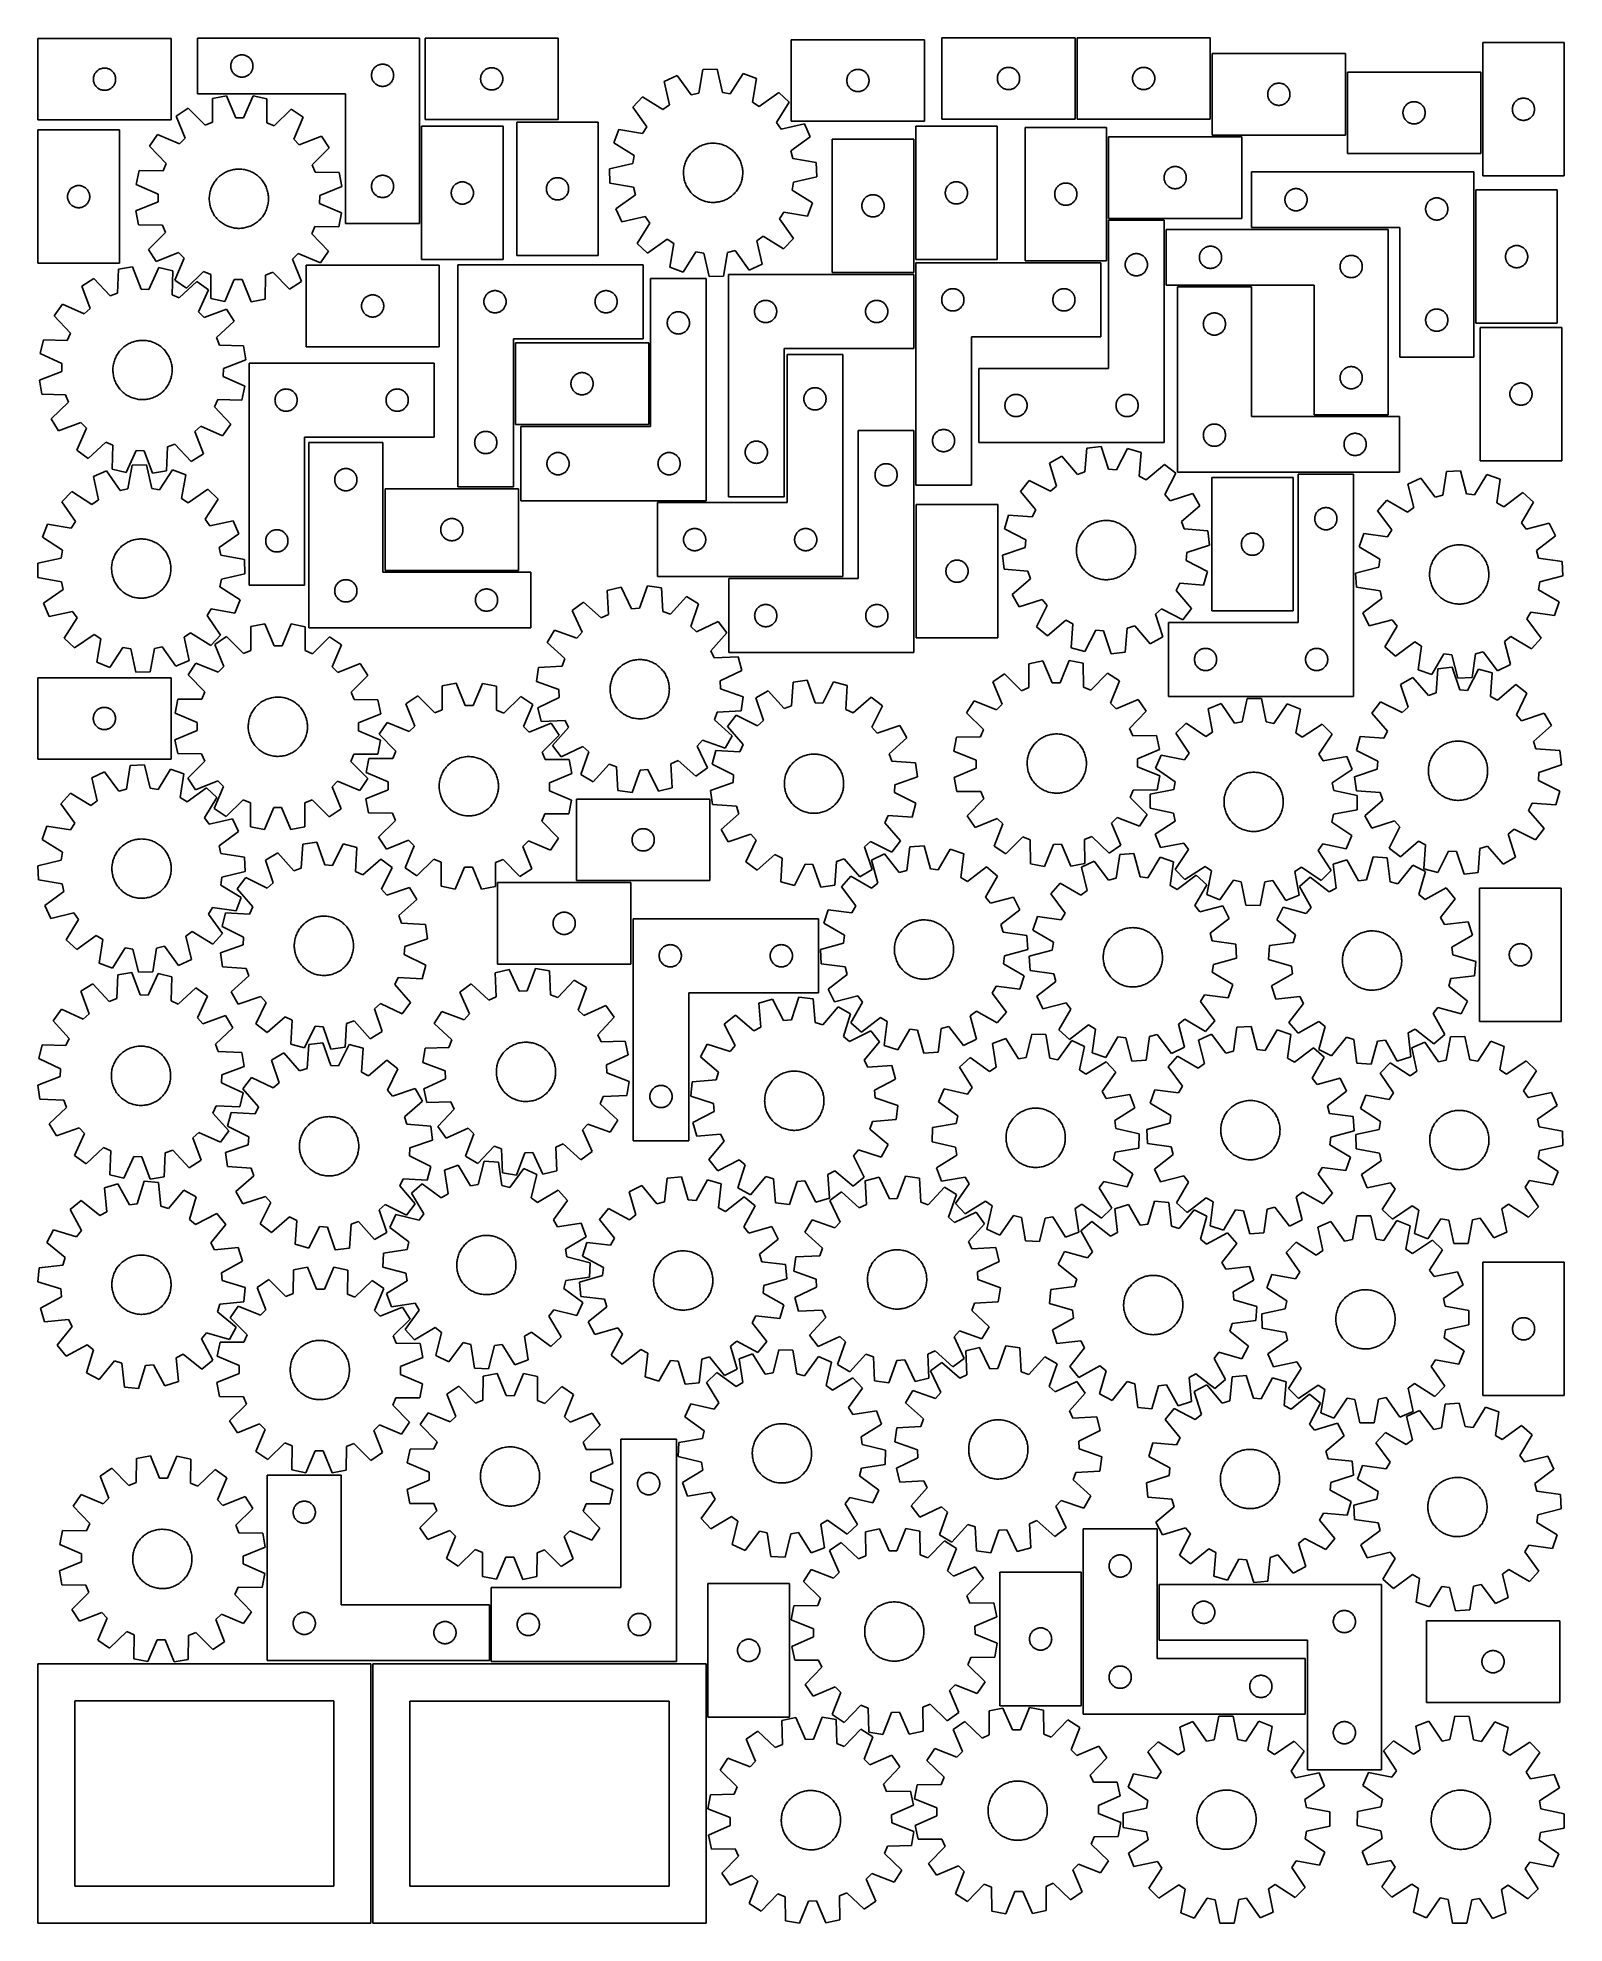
# Model space of a CAD drawing. Header units: millimetres. Extents: x 7 to 1243, y 7 to 1534.
import ezdxf

# ---------------------------------------------------------------- set-up
doc = ezdxf.new("R2010")
doc.units = ezdxf.units.MM
doc.layers.add('CUT', color=7, linetype='CONTINUOUS', true_color=0x000000)

msp = doc.modelspace()

# ---------------------------------------------------------------- linework, layer by layer
at = {"layer": 'CUT'}
for p, q in [((114.678067, 1532.959995), (6.678067, 1532.959995)), ((6.678067, 1532.959995), (6.678067, 1466.959995)), ((114.678067, 1466.959995), (114.678067, 1532.959995)), ((315.959072, 1533.135045), (135.959072, 1533.135045)), ((135.959072, 1533.135045), (135.959072, 1488.135045)), ((315.959072, 1383.135045), (315.959072, 1533.135045)), ((428.365384, 1533.227574), (320.365384, 1533.227574)), ((320.365384, 1533.227574), (320.365384, 1467.227574)), ((428.365384, 1467.227574), (428.365384, 1533.227574)), ((725.115323, 1531.922642), (617.115323, 1531.922642)), ((617.115323, 1531.922642), (617.115323, 1465.922642)), ((725.115323, 1465.922642), (725.115323, 1531.922642)), ((847.133116, 1533.548371), (739.133116, 1533.548371)), ((739.133116, 1533.548371), (739.133116, 1467.548371)), ((847.133116, 1467.548371), (847.133116, 1533.548371)), ((956.646512, 1533.55521), (848.646512, 1533.55521)), ((848.646512, 1533.55521), (848.646512, 1467.55521)), ((956.646512, 1467.55521), (956.646512, 1533.55521)), ((1243.361075, 1529.619417), (1177.361075, 1529.619417)), ((1177.361075, 1529.619417), (1177.361075, 1421.619417)), ((1243.361075, 1421.619417), (1243.361075, 1529.619417)), ((162.978342, 1511.223673), (163.036068, 1511.80978)), ((163.036068, 1511.80978), (163.132004, 1512.390858)), ((163.132004, 1512.390858), (163.265739, 1512.964416)), ((163.265739, 1512.964416), (163.436701, 1513.528)), ((163.436701, 1513.528), (163.644156, 1514.079196)), ((163.644156, 1514.079196), (163.887217, 1514.615643)), ((163.887217, 1514.615643), (164.164843, 1515.135045)), ((164.164843, 1515.135045), (164.475845, 1515.635177)), ((164.475845, 1515.635177), (164.818892, 1516.113898)), ((164.818892, 1516.113898), (165.192514, 1516.569157)), ((165.192514, 1516.569157), (165.595111, 1516.999006)), ((165.595111, 1516.999006), (166.02496, 1517.401603)), ((166.02496, 1517.401603), (166.480219, 1517.775225)), ((166.480219, 1517.775225), (166.95894, 1518.118271)), ((166.95894, 1518.118271), (167.459072, 1518.429273)), ((167.459072, 1518.429273), (167.978474, 1518.706899)), ((167.978474, 1518.706899), (168.514921, 1518.94996)), ((168.514921, 1518.94996), (169.066117, 1519.157416)), ((169.066117, 1519.157416), (169.629701, 1519.328377)), ((169.629701, 1519.328377), (170.203259, 1519.462112)), ((170.203259, 1519.462112), (170.784336, 1519.558048)), ((170.784336, 1519.558048), (171.370444, 1519.615775)), ((171.370444, 1519.615775), (171.959072, 1519.635045)), ((171.959072, 1519.635045), (172.5477, 1519.615775)), ((172.5477, 1519.615775), (173.133808, 1519.558048)), ((173.133808, 1519.558048), (173.714885, 1519.462112)), ((173.714885, 1519.462112), (174.288443, 1519.328377)), ((174.288443, 1519.328377), (174.852027, 1519.157416)), ((174.852027, 1519.157416), (175.403223, 1518.94996)), ((175.403223, 1518.94996), (175.93967, 1518.706899)), ((175.93967, 1518.706899), (176.459072, 1518.429273)), ((176.459072, 1518.429273), (176.959204, 1518.118271)), ((176.959204, 1518.118271), (177.437925, 1517.775225)), ((177.437925, 1517.775225), (177.893184, 1517.401603)), ((177.893184, 1517.401603), (178.323033, 1516.999006)), ((178.323033, 1516.999006), (178.72563, 1516.569157)), ((178.72563, 1516.569157), (179.099252, 1516.113898)), ((179.099252, 1516.113898), (179.442298, 1515.635177)), ((179.442298, 1515.635177), (179.753301, 1515.135045)), ((179.753301, 1515.135045), (180.030927, 1514.615643)), ((180.030927, 1514.615643), (180.273988, 1514.079196)), ((180.273988, 1514.079196), (180.481443, 1513.528)), ((180.481443, 1513.528), (180.652404, 1512.964416)), ((180.652404, 1512.964416), (180.786139, 1512.390858)), ((180.786139, 1512.390858), (180.882076, 1511.80978)), ((180.882076, 1511.80978), (180.939802, 1511.223673)), ((283.066117, 1511.657416), (283.629701, 1511.828377)), ((283.629701, 1511.828377), (284.203259, 1511.962112)), ((284.203259, 1511.962112), (284.784336, 1512.058048)), ((284.784336, 1512.058048), (285.370444, 1512.115775)), ((285.370444, 1512.115775), (285.959072, 1512.135045)), ((285.959072, 1512.135045), (286.5477, 1512.115775)), ((286.5477, 1512.115775), (287.133808, 1512.058048)), ((287.133808, 1512.058048), (287.714885, 1511.962112)), ((287.714885, 1511.962112), (288.288443, 1511.828377)), ((288.288443, 1511.828377), (288.852027, 1511.657416)), ((1066.181868, 1520.762971), (958.181868, 1520.762971)), ((958.181868, 1520.762971), (958.181868, 1454.762971)), ((1066.181868, 1454.762971), (1066.181868, 1520.762971)), ((51.678067, 1499.959995), (51.697337, 1500.548624)), ((51.697337, 1499.371367), (51.678067, 1499.959995)), ((51.697337, 1500.548624), (51.755063, 1501.134731)), ((51.755063, 1498.78526), (51.697337, 1499.371367)), ((51.755063, 1501.134731), (51.851, 1501.715808)), ((51.851, 1498.204183), (51.755063, 1498.78526)), ((51.851, 1501.715808), (51.984735, 1502.289367)), ((51.984735, 1497.630624), (51.851, 1498.204183)), ((51.984735, 1502.289367), (52.155696, 1502.852951)), ((52.155696, 1497.06704), (51.984735, 1497.630624)), ((52.155696, 1502.852951), (52.363151, 1503.404146)), ((52.363151, 1496.515845), (52.155696, 1497.06704)), ((52.363151, 1503.404146), (52.606212, 1503.940594)), ((52.606212, 1495.979397), (52.363151, 1496.515845)), ((52.606212, 1503.940594), (52.883838, 1504.459995)), ((52.883838, 1504.459995), (53.194841, 1504.960128)), ((53.194841, 1504.960128), (53.537887, 1505.438848)), ((53.537887, 1505.438848), (53.911509, 1505.894108)), ((53.911509, 1505.894108), (54.314106, 1506.323956)), ((54.314106, 1506.323956), (54.743955, 1506.726554)), ((54.743955, 1506.726554), (55.199214, 1507.100175)), ((55.199214, 1507.100175), (55.677935, 1507.443222)), ((55.677935, 1507.443222), (56.178067, 1507.754224)), ((56.178067, 1507.754224), (56.697469, 1508.03185)), ((56.697469, 1508.03185), (57.233916, 1508.274911)), ((57.233916, 1508.274911), (57.785112, 1508.482367)), ((57.785112, 1508.482367), (58.348696, 1508.653328)), ((58.348696, 1508.653328), (58.922254, 1508.787063)), ((58.922254, 1508.787063), (59.503331, 1508.882999)), ((59.503331, 1508.882999), (60.089439, 1508.940726)), ((60.089439, 1508.940726), (60.678067, 1508.959995)), ((60.678067, 1508.959995), (61.266695, 1508.940726)), ((61.266695, 1508.940726), (61.852803, 1508.882999)), ((61.852803, 1508.882999), (62.43388, 1508.787063)), ((62.43388, 1508.787063), (63.007438, 1508.653328)), ((63.007438, 1508.653328), (63.571022, 1508.482367)), ((63.571022, 1508.482367), (64.122218, 1508.274911)), ((64.122218, 1508.274911), (64.658665, 1508.03185)), ((64.658665, 1508.03185), (65.178067, 1507.754224)), ((65.178067, 1507.754224), (65.678199, 1507.443222)), ((65.678199, 1507.443222), (66.15692, 1507.100175)), ((66.15692, 1507.100175), (66.612179, 1506.726554)), ((66.612179, 1506.726554), (67.042028, 1506.323956)), ((67.042028, 1506.323956), (67.444625, 1505.894108)), ((67.444625, 1505.894108), (67.818247, 1505.438848)), ((67.818247, 1505.438848), (68.161294, 1504.960128)), ((68.161294, 1504.960128), (68.472296, 1504.459995)), ((68.472296, 1504.459995), (68.749922, 1503.940594)), ((68.749922, 1503.940594), (68.992983, 1503.404146)), ((68.992983, 1496.515845), (68.749922, 1495.979397)), ((68.992983, 1503.404146), (69.200438, 1502.852951)), ((69.200438, 1497.06704), (68.992983, 1496.515845)), ((69.200438, 1502.852951), (69.371399, 1502.289367)), ((69.371399, 1497.630624), (69.200438, 1497.06704)), ((69.371399, 1502.289367), (69.505135, 1501.715808)), ((69.505135, 1498.204183), (69.371399, 1497.630624)), ((69.505135, 1501.715808), (69.601071, 1501.134731)), ((69.601071, 1498.78526), (69.505135, 1498.204183)), ((69.601071, 1501.134731), (69.658797, 1500.548624)), ((69.658797, 1499.371367), (69.601071, 1498.78526)), ((69.658797, 1500.548624), (69.678067, 1499.959995)), ((69.678067, 1499.959995), (69.658797, 1499.371367)), ((162.959072, 1510.635045), (162.978342, 1511.223673)), ((162.978342, 1510.046417), (162.959072, 1510.635045)), ((163.036068, 1509.460309), (162.978342, 1510.046417)), ((163.132004, 1508.879232), (163.036068, 1509.460309)), ((163.265739, 1508.305673), (163.132004, 1508.879232)), ((163.436701, 1507.742089), (163.265739, 1508.305673)), ((163.644156, 1507.190894), (163.436701, 1507.742089)), ((163.887217, 1506.654446), (163.644156, 1507.190894)), ((164.164843, 1506.135045), (163.887217, 1506.654446)), ((164.475845, 1505.634913), (164.164843, 1506.135045)), ((164.818892, 1505.156192), (164.475845, 1505.634913)), ((165.192514, 1504.700932), (164.818892, 1505.156192)), ((165.595111, 1504.271084), (165.192514, 1504.700932)), ((166.02496, 1503.868486), (165.595111, 1504.271084)), ((166.480219, 1503.494865), (166.02496, 1503.868486)), ((166.95894, 1503.151818), (166.480219, 1503.494865)), ((167.459072, 1502.840816), (166.95894, 1503.151818)), ((167.978474, 1502.56319), (167.459072, 1502.840816)), ((168.514921, 1502.320129), (167.978474, 1502.56319)), ((169.066117, 1502.112674), (168.514921, 1502.320129)), ((169.629701, 1501.941712), (169.066117, 1502.112674)), ((170.203259, 1501.807977), (169.629701, 1501.941712)), ((170.784336, 1501.712041), (170.203259, 1501.807977)), ((171.370444, 1501.654314), (170.784336, 1501.712041)), ((171.959072, 1501.635045), (171.370444, 1501.654314)), ((172.5477, 1501.654314), (171.959072, 1501.635045)), ((173.133808, 1501.712041), (172.5477, 1501.654314)), ((173.714885, 1501.807977), (173.133808, 1501.712041)), ((174.288443, 1501.941712), (173.714885, 1501.807977)), ((174.852027, 1502.112674), (174.288443, 1501.941712)), ((175.403223, 1502.320129), (174.852027, 1502.112674)), ((175.93967, 1502.56319), (175.403223, 1502.320129)), ((176.459072, 1502.840816), (175.93967, 1502.56319)), ((176.959204, 1503.151818), (176.459072, 1502.840816)), ((177.437925, 1503.494865), (176.959204, 1503.151818)), ((177.893184, 1503.868486), (177.437925, 1503.494865)), ((178.323033, 1504.271084), (177.893184, 1503.868486)), ((178.72563, 1504.700932), (178.323033, 1504.271084)), ((179.099252, 1505.156192), (178.72563, 1504.700932)), ((179.442298, 1505.634913), (179.099252, 1505.156192)), ((179.753301, 1506.135045), (179.442298, 1505.634913)), ((180.030927, 1506.654446), (179.753301, 1506.135045)), ((180.273988, 1507.190894), (180.030927, 1506.654446)), ((180.481443, 1507.742089), (180.273988, 1507.190894)), ((180.652404, 1508.305673), (180.481443, 1507.742089)), ((180.786139, 1508.879232), (180.652404, 1508.305673)), ((180.882076, 1509.460309), (180.786139, 1508.879232)), ((180.939802, 1510.046417), (180.882076, 1509.460309)), ((180.939802, 1511.223673), (180.959072, 1510.635045)), ((180.959072, 1510.635045), (180.939802, 1510.046417)), ((276.959072, 1503.135045), (276.978342, 1503.723673)), ((276.978342, 1502.546417), (276.959072, 1503.135045)), ((276.978342, 1503.723673), (277.036068, 1504.30978)), ((277.036068, 1501.960309), (276.978342, 1502.546417)), ((277.036068, 1504.30978), (277.132004, 1504.890858)), ((277.132004, 1501.379232), (277.036068, 1501.960309)), ((277.132004, 1504.890858), (277.265739, 1505.464416)), ((277.265739, 1500.805673), (277.132004, 1501.379232)), ((277.265739, 1505.464416), (277.436701, 1506.028)), ((277.436701, 1500.242089), (277.265739, 1500.805673)), ((277.436701, 1506.028), (277.644156, 1506.579196)), ((277.644156, 1499.690894), (277.436701, 1500.242089)), ((277.644156, 1506.579196), (277.887217, 1507.115643)), ((277.887217, 1499.154446), (277.644156, 1499.690894)), ((277.887217, 1507.115643), (278.164843, 1507.635045)), ((278.164843, 1498.635045), (277.887217, 1499.154446)), ((278.164843, 1507.635045), (278.475845, 1508.135177)), ((278.475845, 1498.134913), (278.164843, 1498.635045)), ((278.475845, 1508.135177), (278.818892, 1508.613898)), ((278.818892, 1497.656192), (278.475845, 1498.134913)), ((278.818892, 1508.613898), (279.192514, 1509.069157)), ((279.192514, 1497.200932), (278.818892, 1497.656192)), ((279.192514, 1509.069157), (279.595111, 1509.499006)), ((279.595111, 1496.771084), (279.192514, 1497.200932)), ((279.595111, 1509.499006), (280.02496, 1509.901603)), ((280.02496, 1496.368486), (279.595111, 1496.771084)), ((280.02496, 1509.901603), (280.480219, 1510.275225)), ((280.480219, 1510.275225), (280.95894, 1510.618271)), ((280.95894, 1510.618271), (281.459072, 1510.929273)), ((281.459072, 1510.929273), (281.978474, 1511.206899)), ((281.978474, 1511.206899), (282.514921, 1511.44996)), ((282.514921, 1511.44996), (283.066117, 1511.657416)), ((288.852027, 1511.657416), (289.403223, 1511.44996)), ((289.403223, 1511.44996), (289.93967, 1511.206899)), ((289.93967, 1511.206899), (290.459072, 1510.929273)), ((290.459072, 1510.929273), (290.959204, 1510.618271)), ((290.959204, 1510.618271), (291.437925, 1510.275225)), ((291.437925, 1510.275225), (291.893184, 1509.901603)), ((291.893184, 1509.901603), (292.323033, 1509.499006)), ((292.323033, 1496.771084), (291.893184, 1496.368486)), ((292.323033, 1509.499006), (292.72563, 1509.069157)), ((292.72563, 1497.200932), (292.323033, 1496.771084)), ((292.72563, 1509.069157), (293.099252, 1508.613898)), ((293.099252, 1497.656192), (292.72563, 1497.200932)), ((293.099252, 1508.613898), (293.442298, 1508.135177)), ((293.442298, 1498.134913), (293.099252, 1497.656192)), ((293.442298, 1508.135177), (293.753301, 1507.635045)), ((293.753301, 1498.635045), (293.442298, 1498.134913)), ((293.753301, 1507.635045), (294.030927, 1507.115643)), ((294.030927, 1499.154446), (293.753301, 1498.635045)), ((294.030927, 1507.115643), (294.273988, 1506.579196)), ((294.273988, 1499.690894), (294.030927, 1499.154446)), ((294.273988, 1506.579196), (294.481443, 1506.028)), ((294.481443, 1500.242089), (294.273988, 1499.690894)), ((294.481443, 1506.028), (294.652404, 1505.464416)), ((294.652404, 1500.805673), (294.481443, 1500.242089)), ((294.652404, 1505.464416), (294.786139, 1504.890858)), ((294.786139, 1501.379232), (294.652404, 1500.805673)), ((294.786139, 1504.890858), (294.882076, 1504.30978)), ((294.882076, 1501.960309), (294.786139, 1501.379232)), ((294.882076, 1504.30978), (294.939802, 1503.723673)), ((294.939802, 1502.546417), (294.882076, 1501.960309)), ((294.939802, 1503.723673), (294.959072, 1503.135045)), ((294.959072, 1503.135045), (294.939802, 1502.546417)), ((365.365384, 1500.227574), (365.384654, 1500.816202)), ((365.384654, 1499.638945), (365.365384, 1500.227574)), ((365.384654, 1500.816202), (365.44238, 1501.402309)), ((365.44238, 1499.052838), (365.384654, 1499.638945)), ((365.44238, 1501.402309), (365.538316, 1501.983386)), ((365.538316, 1498.471761), (365.44238, 1499.052838)), ((365.538316, 1501.983386), (365.672051, 1502.556945)), ((365.672051, 1497.898202), (365.538316, 1498.471761)), ((365.672051, 1502.556945), (365.843013, 1503.120529)), ((365.843013, 1497.334618), (365.672051, 1497.898202)), ((365.843013, 1503.120529), (366.050468, 1503.671724)), ((366.050468, 1496.783423), (365.843013, 1497.334618)), ((366.050468, 1503.671724), (366.293529, 1504.208172)), ((366.293529, 1496.246975), (366.050468, 1496.783423)), ((366.293529, 1504.208172), (366.571155, 1504.727574)), ((366.571155, 1504.727574), (366.882157, 1505.227706)), ((366.882157, 1505.227706), (367.225204, 1505.706426)), ((367.225204, 1505.706426), (367.598826, 1506.161686)), ((367.598826, 1506.161686), (368.001423, 1506.591535)), ((368.001423, 1506.591535), (368.431272, 1506.994132)), ((368.431272, 1506.994132), (368.886531, 1507.367754)), ((368.886531, 1507.367754), (369.365252, 1507.7108)), ((369.365252, 1507.7108), (369.865384, 1508.021802)), ((369.865384, 1508.021802), (370.384786, 1508.299428)), ((370.384786, 1508.299428), (370.921233, 1508.542489)), ((370.921233, 1508.542489), (371.472429, 1508.749945)), ((371.472429, 1508.749945), (372.036013, 1508.920906)), ((372.036013, 1508.920906), (372.609571, 1509.054641)), ((372.609571, 1509.054641), (373.190648, 1509.150577)), ((373.190648, 1509.150577), (373.776756, 1509.208304)), ((373.776756, 1509.208304), (374.365384, 1509.227574)), ((374.365384, 1509.227574), (374.954012, 1509.208304)), ((374.954012, 1509.208304), (375.54012, 1509.150577)), ((375.54012, 1509.150577), (376.121197, 1509.054641)), ((376.121197, 1509.054641), (376.694755, 1508.920906)), ((376.694755, 1508.920906), (377.258339, 1508.749945)), ((377.258339, 1508.749945), (377.809535, 1508.542489)), ((377.809535, 1508.542489), (378.345982, 1508.299428)), ((378.345982, 1508.299428), (378.865384, 1508.021802)), ((378.865384, 1508.021802), (379.365516, 1507.7108)), ((379.365516, 1507.7108), (379.844237, 1507.367754)), ((379.844237, 1507.367754), (380.299496, 1506.994132)), ((380.299496, 1506.994132), (380.729345, 1506.591535)), ((380.729345, 1506.591535), (381.131942, 1506.161686)), ((381.131942, 1506.161686), (381.505564, 1505.706426)), ((381.505564, 1505.706426), (381.84861, 1505.227706)), ((381.84861, 1505.227706), (382.159613, 1504.727574)), ((382.159613, 1504.727574), (382.437239, 1504.208172)), ((382.437239, 1504.208172), (382.6803, 1503.671724)), ((382.6803, 1496.783423), (382.437239, 1496.246975)), ((382.6803, 1503.671724), (382.887755, 1503.120529)), ((382.887755, 1497.334618), (382.6803, 1496.783423)), ((382.887755, 1503.120529), (383.058716, 1502.556945)), ((383.058716, 1497.898202), (382.887755, 1497.334618)), ((383.058716, 1502.556945), (383.192451, 1501.983386)), ((383.192451, 1498.471761), (383.058716, 1497.898202)), ((383.192451, 1501.983386), (383.288388, 1501.402309)), ((383.288388, 1499.052838), (383.192451, 1498.471761)), ((383.288388, 1501.402309), (383.346114, 1500.816202)), ((383.346114, 1499.638945), (383.288388, 1499.052838)), ((383.346114, 1500.816202), (383.365384, 1500.227574)), ((383.365384, 1500.227574), (383.346114, 1499.638945)), ((524.58421, 1502.901671), (514.069031, 1498.156519)), ((514.069031, 1498.156519), (518.375185, 1479.264736)), ((535.900893, 1487.173509), (524.58421, 1502.901671)), ((545.416167, 1507.725694), (542.164962, 1488.624069)), ((556.946817, 1508.085659), (545.416167, 1507.725694)), ((561.383161, 1489.224024), (556.946817, 1508.085659)), ((578.039109, 1504.570431), (567.725512, 1488.167012)), ((588.829793, 1500.490406), (578.039109, 1504.570431)), ((585.710406, 1481.366812), (588.829793, 1500.490406)), ((662.115323, 1498.922642), (662.134593, 1499.51127)), ((662.134593, 1498.334014), (662.115323, 1498.922642)), ((662.134593, 1499.51127), (662.192319, 1500.097378)), ((662.192319, 1497.747906), (662.134593, 1498.334014)), ((662.192319, 1500.097378), (662.288255, 1500.678455)), ((662.288255, 1497.166829), (662.192319, 1497.747906)), ((662.288255, 1500.678455), (662.42199, 1501.252013)), ((662.42199, 1496.59327), (662.288255, 1497.166829)), ((662.42199, 1501.252013), (662.592952, 1501.815597)), ((662.592952, 1496.029687), (662.42199, 1496.59327)), ((662.592952, 1501.815597), (662.800407, 1502.366793)), ((662.800407, 1502.366793), (663.043468, 1502.90324)), ((663.043468, 1502.90324), (663.321094, 1503.422642)), ((663.321094, 1503.422642), (663.632096, 1503.922774)), ((663.632096, 1503.922774), (663.975143, 1504.401495)), ((663.975143, 1504.401495), (664.348765, 1504.856754)), ((664.348765, 1504.856754), (664.751362, 1505.286603)), ((664.751362, 1505.286603), (665.181211, 1505.6892)), ((665.181211, 1505.6892), (665.63647, 1506.062822)), ((665.63647, 1506.062822), (666.115191, 1506.405868)), ((666.115191, 1506.405868), (666.615323, 1506.716871)), ((666.615323, 1506.716871), (667.134725, 1506.994497)), ((667.134725, 1506.994497), (667.671172, 1507.237558)), ((667.671172, 1507.237558), (668.222368, 1507.445013)), ((668.222368, 1507.445013), (668.785951, 1507.615974)), ((668.785951, 1507.615974), (669.35951, 1507.749709)), ((669.35951, 1507.749709), (669.940587, 1507.845646)), ((669.940587, 1507.845646), (670.526695, 1507.903372)), ((670.526695, 1507.903372), (671.115323, 1507.922642)), ((671.115323, 1507.922642), (671.703951, 1507.903372)), ((671.703951, 1507.903372), (672.290059, 1507.845646)), ((672.290059, 1507.845646), (672.871136, 1507.749709)), ((672.871136, 1507.749709), (673.444694, 1507.615974)), ((673.444694, 1507.615974), (674.008278, 1507.445013)), ((674.008278, 1507.445013), (674.559474, 1507.237558)), ((674.559474, 1507.237558), (675.095921, 1506.994497)), ((675.095921, 1506.994497), (675.615323, 1506.716871)), ((675.615323, 1506.716871), (676.115455, 1506.405868)), ((676.115455, 1506.405868), (676.594176, 1506.062822)), ((676.594176, 1506.062822), (677.049435, 1505.6892)), ((677.049435, 1505.6892), (677.479284, 1505.286603)), ((677.479284, 1505.286603), (677.881881, 1504.856754)), ((677.881881, 1504.856754), (678.255503, 1504.401495)), ((678.255503, 1504.401495), (678.598549, 1503.922774)), ((678.598549, 1503.922774), (678.909552, 1503.422642)), ((678.909552, 1503.422642), (679.187178, 1502.90324)), ((679.187178, 1502.90324), (679.430239, 1502.366793)), ((679.430239, 1502.366793), (679.637694, 1501.815597)), ((679.637694, 1501.815597), (679.808655, 1501.252013)), ((679.808655, 1496.59327), (679.637694, 1496.029687)), ((679.808655, 1501.252013), (679.94239, 1500.678455)), ((679.94239, 1497.166829), (679.808655, 1496.59327)), ((679.94239, 1500.678455), (680.038327, 1500.097378)), ((680.038327, 1497.747906), (679.94239, 1497.166829)), ((680.038327, 1500.097378), (680.096053, 1499.51127)), ((680.096053, 1498.334014), (680.038327, 1497.747906)), ((680.096053, 1499.51127), (680.115323, 1498.922642)), ((680.115323, 1498.922642), (680.096053, 1498.334014)), ((784.133116, 1500.548371), (784.152386, 1501.136999)), ((784.152386, 1499.959743), (784.133116, 1500.548371)), ((784.152386, 1501.136999), (784.210113, 1501.723107)), ((784.210113, 1499.373636), (784.152386, 1499.959743)), ((784.210113, 1501.723107), (784.306049, 1502.304184)), ((784.306049, 1498.792558), (784.210113, 1499.373636)), ((784.306049, 1502.304184), (784.439784, 1502.877743)), ((784.439784, 1498.219), (784.306049, 1498.792558)), ((784.439784, 1502.877743), (784.610745, 1503.441327)), ((784.610745, 1497.655416), (784.439784, 1498.219)), ((784.610745, 1503.441327), (784.818201, 1503.992522)), ((784.818201, 1497.10422), (784.610745, 1497.655416)), ((784.818201, 1503.992522), (785.061262, 1504.52897)), ((785.061262, 1496.567773), (784.818201, 1497.10422)), ((785.061262, 1504.52897), (785.338888, 1505.048371)), ((785.338888, 1496.048371), (785.061262, 1496.567773)), ((785.338888, 1505.048371), (785.64989, 1505.548503)), ((785.64989, 1505.548503), (785.992936, 1506.027224)), ((785.992936, 1506.027224), (786.366558, 1506.482484)), ((786.366558, 1506.482484), (786.769155, 1506.912332)), ((786.769155, 1506.912332), (787.199004, 1507.31493)), ((787.199004, 1507.31493), (787.654264, 1507.688551)), ((787.654264, 1507.688551), (788.132984, 1508.031598)), ((788.132984, 1508.031598), (788.633116, 1508.3426)), ((788.633116, 1508.3426), (789.152518, 1508.620226)), ((789.152518, 1508.620226), (789.688966, 1508.863287)), ((789.688966, 1508.863287), (790.240161, 1509.070742)), ((790.240161, 1509.070742), (790.803745, 1509.241704)), ((790.803745, 1509.241704), (791.377304, 1509.375439)), ((791.377304, 1509.375439), (791.958381, 1509.471375)), ((791.958381, 1509.471375), (792.544488, 1509.529102)), ((792.544488, 1509.529102), (793.133116, 1509.548371)), ((793.133116, 1509.548371), (793.721745, 1509.529102)), ((793.721745, 1509.529102), (794.307852, 1509.471375)), ((794.307852, 1509.471375), (794.888929, 1509.375439)), ((794.888929, 1509.375439), (795.462488, 1509.241704)), ((795.462488, 1509.241704), (796.026072, 1509.070742)), ((796.026072, 1509.070742), (796.577267, 1508.863287)), ((796.577267, 1508.863287), (797.113715, 1508.620226)), ((797.113715, 1508.620226), (797.633116, 1508.3426)), ((797.633116, 1508.3426), (798.133249, 1508.031598)), ((798.133249, 1508.031598), (798.611969, 1507.688551)), ((798.611969, 1507.688551), (799.067229, 1507.31493)), ((799.067229, 1507.31493), (799.497077, 1506.912332)), ((799.497077, 1506.912332), (799.899675, 1506.482484)), ((799.899675, 1506.482484), (800.273297, 1506.027224)), ((800.273297, 1506.027224), (800.616343, 1505.548503)), ((800.616343, 1505.548503), (800.927345, 1505.048371)), ((800.927345, 1505.048371), (801.204971, 1504.52897)), ((801.204971, 1496.567773), (800.927345, 1496.048371)), ((801.204971, 1504.52897), (801.448032, 1503.992522)), ((801.448032, 1497.10422), (801.204971, 1496.567773)), ((801.448032, 1503.992522), (801.655488, 1503.441327)), ((801.655488, 1497.655416), (801.448032, 1497.10422)), ((801.655488, 1503.441327), (801.826449, 1502.877743)), ((801.826449, 1498.219), (801.655488, 1497.655416)), ((801.826449, 1502.877743), (801.960184, 1502.304184)), ((801.960184, 1498.792558), (801.826449, 1498.219)), ((801.960184, 1502.304184), (802.05612, 1501.723107)), ((802.05612, 1499.373636), (801.960184, 1498.792558)), ((802.05612, 1501.723107), (802.113847, 1501.136999)), ((802.113847, 1499.959743), (802.05612, 1499.373636)), ((802.113847, 1501.136999), (802.133116, 1500.548371)), ((802.133116, 1500.548371), (802.113847, 1499.959743)), ((893.646512, 1500.55521), (893.665782, 1501.143838)), ((893.665782, 1499.966582), (893.646512, 1500.55521)), ((893.665782, 1501.143838), (893.723508, 1501.729946)), ((893.723508, 1499.380475), (893.665782, 1499.966582)), ((893.723508, 1501.729946), (893.819444, 1502.311023)), ((893.819444, 1498.799397), (893.723508, 1499.380475)), ((893.819444, 1502.311023), (893.953179, 1502.884582)), ((893.953179, 1498.225839), (893.819444, 1498.799397)), ((893.953179, 1502.884582), (894.124141, 1503.448165)), ((894.124141, 1497.662255), (893.953179, 1498.225839)), ((894.124141, 1503.448165), (894.331596, 1503.999361)), ((894.331596, 1497.111059), (894.124141, 1497.662255)), ((894.331596, 1503.999361), (894.574657, 1504.535808)), ((894.574657, 1496.574612), (894.331596, 1497.111059)), ((894.574657, 1504.535808), (894.852283, 1505.05521)), ((894.852283, 1496.05521), (894.574657, 1496.574612)), ((894.852283, 1505.05521), (895.163285, 1505.555342)), ((895.163285, 1505.555342), (895.506332, 1506.034063)), ((895.506332, 1506.034063), (895.879954, 1506.489323)), ((895.879954, 1506.489323), (896.282551, 1506.919171)), ((896.282551, 1506.919171), (896.7124, 1507.321769)), ((896.7124, 1507.321769), (897.167659, 1507.69539)), ((897.167659, 1507.69539), (897.64638, 1508.038437)), ((897.64638, 1508.038437), (898.146512, 1508.349439)), ((898.146512, 1508.349439), (898.665914, 1508.627065)), ((898.665914, 1508.627065), (899.202361, 1508.870126)), ((899.202361, 1508.870126), (899.753557, 1509.077581)), ((899.753557, 1509.077581), (900.31714, 1509.248543)), ((900.31714, 1509.248543), (900.890699, 1509.382278)), ((900.890699, 1509.382278), (901.471776, 1509.478214)), ((901.471776, 1509.478214), (902.057884, 1509.535941)), ((902.057884, 1509.535941), (902.646512, 1509.55521)), ((902.646512, 1509.55521), (903.23514, 1509.535941)), ((903.23514, 1509.535941), (903.821248, 1509.478214)), ((903.821248, 1509.478214), (904.402325, 1509.382278)), ((904.402325, 1509.382278), (904.975883, 1509.248543)), ((904.975883, 1509.248543), (905.539467, 1509.077581)), ((905.539467, 1509.077581), (906.090663, 1508.870126)), ((906.090663, 1508.870126), (906.62711, 1508.627065)), ((906.62711, 1508.627065), (907.146512, 1508.349439)), ((907.146512, 1508.349439), (907.646644, 1508.038437)), ((907.646644, 1508.038437), (908.125365, 1507.69539)), ((908.125365, 1507.69539), (908.580624, 1507.321769)), ((908.580624, 1507.321769), (909.010473, 1506.919171)), ((909.010473, 1506.919171), (909.41307, 1506.489323)), ((909.41307, 1506.489323), (909.786692, 1506.034063)), ((909.786692, 1506.034063), (910.129738, 1505.555342)), ((910.129738, 1505.555342), (910.44074, 1505.05521)), ((910.44074, 1505.05521), (910.718367, 1504.535808)), ((910.718367, 1496.574612), (910.44074, 1496.05521)), ((910.718367, 1504.535808), (910.961428, 1503.999361)), ((910.961428, 1497.111059), (910.718367, 1496.574612)), ((910.961428, 1503.999361), (911.168883, 1503.448165)), ((911.168883, 1497.662255), (910.961428, 1497.111059)), ((911.168883, 1503.448165), (911.339844, 1502.884582)), ((911.339844, 1498.225839), (911.168883, 1497.662255)), ((911.339844, 1502.884582), (911.473579, 1502.311023)), ((911.473579, 1498.799397), (911.339844, 1498.225839)), ((911.473579, 1502.311023), (911.569516, 1501.729946)), ((911.569516, 1499.380475), (911.473579, 1498.799397)), ((911.569516, 1501.729946), (911.627242, 1501.143838)), ((911.627242, 1499.966582), (911.569516, 1499.380475)), ((911.627242, 1501.143838), (911.646512, 1500.55521)), ((911.646512, 1500.55521), (911.627242, 1499.966582)), ((1009.852497, 1496.456303), (1010.426055, 1496.590038)), ((1010.426055, 1496.590038), (1011.007133, 1496.685975)), ((1011.007133, 1496.685975), (1011.59324, 1496.743701)), ((1011.59324, 1496.743701), (1012.181868, 1496.762971)), ((1012.181868, 1496.762971), (1012.770496, 1496.743701)), ((1012.770496, 1496.743701), (1013.356604, 1496.685975)), ((1013.356604, 1496.685975), (1013.937681, 1496.590038)), ((1013.937681, 1496.590038), (1014.51124, 1496.456303)), ((1175.75553, 1505.753449), (1067.75553, 1505.753449)), ((1067.75553, 1505.753449), (1067.75553, 1439.753449)), ((1175.75553, 1439.753449), (1175.75553, 1505.753449)), ((52.883838, 1495.459995), (52.606212, 1495.979397)), ((53.194841, 1494.959863), (52.883838, 1495.459995)), ((53.537887, 1494.481143), (53.194841, 1494.959863)), ((53.911509, 1494.025883), (53.537887, 1494.481143)), ((54.314106, 1493.596034), (53.911509, 1494.025883)), ((54.743955, 1493.193437), (54.314106, 1493.596034)), ((55.199214, 1492.819815), (54.743955, 1493.193437)), ((55.677935, 1492.476769), (55.199214, 1492.819815)), ((56.178067, 1492.165767), (55.677935, 1492.476769)), ((56.697469, 1491.888141), (56.178067, 1492.165767)), ((57.233916, 1491.64508), (56.697469, 1491.888141)), ((57.785112, 1491.437624), (57.233916, 1491.64508)), ((58.348696, 1491.266663), (57.785112, 1491.437624)), ((58.922254, 1491.132928), (58.348696, 1491.266663)), ((59.503331, 1491.036992), (58.922254, 1491.132928)), ((60.089439, 1490.979265), (59.503331, 1491.036992)), ((60.678067, 1490.959995), (60.089439, 1490.979265)), ((61.266695, 1490.979265), (60.678067, 1490.959995)), ((61.852803, 1491.036992), (61.266695, 1490.979265)), ((62.43388, 1491.132928), (61.852803, 1491.036992)), ((63.007438, 1491.266663), (62.43388, 1491.132928)), ((63.571022, 1491.437624), (63.007438, 1491.266663)), ((64.122218, 1491.64508), (63.571022, 1491.437624)), ((64.658665, 1491.888141), (64.122218, 1491.64508)), ((65.178067, 1492.165767), (64.658665, 1491.888141)), ((65.678199, 1492.476769), (65.178067, 1492.165767)), ((66.15692, 1492.819815), (65.678199, 1492.476769)), ((66.612179, 1493.193437), (66.15692, 1492.819815)), ((67.042028, 1493.596034), (66.612179, 1493.193437)), ((67.444625, 1494.025883), (67.042028, 1493.596034)), ((67.818247, 1494.481143), (67.444625, 1494.025883)), ((68.161294, 1494.959863), (67.818247, 1494.481143)), ((68.472296, 1495.459995), (68.161294, 1494.959863)), ((68.749922, 1495.979397), (68.472296, 1495.459995)), ((135.959072, 1488.135045), (255.959072, 1488.135045)), ((148.28276, 1484.433747), (148.038353, 1465.058952)), ((159.617514, 1486.580563), (148.28276, 1484.433747)), ((166.930051, 1468.637062), (159.617514, 1486.580563)), ((180.999825, 1486.384575), (173.359609, 1468.578129)), ((192.293323, 1484.030352), (180.999825, 1486.384575)), ((192.182545, 1464.654332), (192.293323, 1484.030352)), ((255.959072, 1488.135045), (255.959072, 1383.135045)), ((280.480219, 1495.994865), (280.02496, 1496.368486)), ((280.95894, 1495.651818), (280.480219, 1495.994865)), ((281.459072, 1495.340816), (280.95894, 1495.651818)), ((281.978474, 1495.06319), (281.459072, 1495.340816)), ((282.514921, 1494.820129), (281.978474, 1495.06319)), ((283.066117, 1494.612674), (282.514921, 1494.820129)), ((283.629701, 1494.441712), (283.066117, 1494.612674)), ((284.203259, 1494.307977), (283.629701, 1494.441712)), ((284.784336, 1494.212041), (284.203259, 1494.307977)), ((285.370444, 1494.154314), (284.784336, 1494.212041)), ((285.959072, 1494.135045), (285.370444, 1494.154314)), ((286.5477, 1494.154314), (285.959072, 1494.135045)), ((287.133808, 1494.212041), (286.5477, 1494.154314)), ((287.714885, 1494.307977), (287.133808, 1494.212041)), ((288.288443, 1494.441712), (287.714885, 1494.307977)), ((288.852027, 1494.612674), (288.288443, 1494.441712)), ((289.403223, 1494.820129), (288.852027, 1494.612674)), ((289.93967, 1495.06319), (289.403223, 1494.820129)), ((290.459072, 1495.340816), (289.93967, 1495.06319)), ((290.959204, 1495.651818), (290.459072, 1495.340816)), ((291.437925, 1495.994865), (290.959204, 1495.651818)), ((291.893184, 1496.368486), (291.437925, 1495.994865)), ((366.571155, 1495.727574), (366.293529, 1496.246975)), ((366.882157, 1495.227441), (366.571155, 1495.727574)), ((367.225204, 1494.748721), (366.882157, 1495.227441)), ((367.598826, 1494.293461), (367.225204, 1494.748721)), ((368.001423, 1493.863613), (367.598826, 1494.293461)), ((368.431272, 1493.461015), (368.001423, 1493.863613)), ((368.886531, 1493.087393), (368.431272, 1493.461015)), ((369.365252, 1492.744347), (368.886531, 1493.087393)), ((369.865384, 1492.433345), (369.365252, 1492.744347)), ((370.384786, 1492.155719), (369.865384, 1492.433345)), ((370.921233, 1491.912658), (370.384786, 1492.155719)), ((371.472429, 1491.705202), (370.921233, 1491.912658)), ((372.036013, 1491.534241), (371.472429, 1491.705202)), ((372.609571, 1491.400506), (372.036013, 1491.534241)), ((373.190648, 1491.30457), (372.609571, 1491.400506)), ((373.776756, 1491.246843), (373.190648, 1491.30457)), ((374.365384, 1491.227574), (373.776756, 1491.246843)), ((374.954012, 1491.246843), (374.365384, 1491.227574)), ((375.54012, 1491.30457), (374.954012, 1491.246843)), ((376.121197, 1491.400506), (375.54012, 1491.30457)), ((376.694755, 1491.534241), (376.121197, 1491.400506)), ((377.258339, 1491.705202), (376.694755, 1491.534241)), ((377.809535, 1491.912658), (377.258339, 1491.705202)), ((378.345982, 1492.155719), (377.809535, 1491.912658)), ((378.865384, 1492.433345), (378.345982, 1492.155719)), ((379.365516, 1492.744347), (378.865384, 1492.433345)), ((379.844237, 1493.087393), (379.365516, 1492.744347)), ((380.299496, 1493.461015), (379.844237, 1493.087393)), ((380.729345, 1493.863613), (380.299496, 1493.461015)), ((381.131942, 1494.293461), (380.729345, 1493.863613)), ((381.505564, 1494.748721), (381.131942, 1494.293461)), ((381.84861, 1495.227441), (381.505564, 1494.748721)), ((382.159613, 1495.727574), (381.84861, 1495.227441)), ((382.437239, 1496.246975), (382.159613, 1495.727574)), ((496.668887, 1485.727658), (488.770019, 1477.319723)), ((513.143046, 1475.527437), (496.668887, 1485.727658)), ((542.164962, 1488.624069), (535.900893, 1487.173509)), ((567.725512, 1488.167012), (561.383161, 1489.224024)), ((591.165473, 1477.963148), (585.710406, 1481.366812)), ((606.97131, 1489.171088), (591.165473, 1477.963148)), ((605.179024, 1464.798061), (615.379244, 1481.27222)), ((615.379244, 1481.27222), (606.97131, 1489.171088)), ((662.800407, 1495.478491), (662.592952, 1496.029687)), ((663.043468, 1494.942044), (662.800407, 1495.478491)), ((663.321094, 1494.422642), (663.043468, 1494.942044)), ((663.632096, 1493.92251), (663.321094, 1494.422642)), ((663.975143, 1493.443789), (663.632096, 1493.92251)), ((664.348765, 1492.98853), (663.975143, 1493.443789)), ((664.751362, 1492.558681), (664.348765, 1492.98853)), ((665.181211, 1492.156084), (664.751362, 1492.558681)), ((665.63647, 1491.782462), (665.181211, 1492.156084)), ((666.115191, 1491.439415), (665.63647, 1491.782462)), ((666.615323, 1491.128413), (666.115191, 1491.439415)), ((667.134725, 1490.850787), (666.615323, 1491.128413)), ((667.671172, 1490.607726), (667.134725, 1490.850787)), ((668.222368, 1490.400271), (667.671172, 1490.607726)), ((668.785951, 1490.229309), (668.222368, 1490.400271)), ((669.35951, 1490.095574), (668.785951, 1490.229309)), ((669.940587, 1489.999638), (669.35951, 1490.095574)), ((670.526695, 1489.941912), (669.940587, 1489.999638)), ((671.115323, 1489.922642), (670.526695, 1489.941912)), ((671.703951, 1489.941912), (671.115323, 1489.922642)), ((672.290059, 1489.999638), (671.703951, 1489.941912)), ((672.871136, 1490.095574), (672.290059, 1489.999638)), ((673.444694, 1490.229309), (672.871136, 1490.095574)), ((674.008278, 1490.400271), (673.444694, 1490.229309)), ((674.559474, 1490.607726), (674.008278, 1490.400271)), ((675.095921, 1490.850787), (674.559474, 1490.607726)), ((675.615323, 1491.128413), (675.095921, 1490.850787)), ((676.115455, 1491.439415), (675.615323, 1491.128413)), ((676.594176, 1491.782462), (676.115455, 1491.439415)), ((677.049435, 1492.156084), (676.594176, 1491.782462)), ((677.479284, 1492.558681), (677.049435, 1492.156084)), ((677.881881, 1492.98853), (677.479284, 1492.558681)), ((678.255503, 1493.443789), (677.881881, 1492.98853)), ((678.598549, 1493.92251), (678.255503, 1493.443789)), ((678.909552, 1494.422642), (678.598549, 1493.92251)), ((679.187178, 1494.942044), (678.909552, 1494.422642)), ((679.430239, 1495.478491), (679.187178, 1494.942044)), ((679.637694, 1496.029687), (679.430239, 1495.478491)), ((785.64989, 1495.548239), (785.338888, 1496.048371)), ((785.992936, 1495.069518), (785.64989, 1495.548239)), ((786.366558, 1494.614259), (785.992936, 1495.069518)), ((786.769155, 1494.18441), (786.366558, 1494.614259)), ((787.199004, 1493.781813), (786.769155, 1494.18441)), ((787.654264, 1493.408191), (787.199004, 1493.781813)), ((788.132984, 1493.065145), (787.654264, 1493.408191)), ((788.633116, 1492.754143), (788.132984, 1493.065145)), ((789.152518, 1492.476517), (788.633116, 1492.754143)), ((789.688966, 1492.233456), (789.152518, 1492.476517)), ((790.240161, 1492.026), (789.688966, 1492.233456)), ((790.803745, 1491.855039), (790.240161, 1492.026)), ((791.377304, 1491.721304), (790.803745, 1491.855039)), ((791.958381, 1491.625368), (791.377304, 1491.721304)), ((792.544488, 1491.567641), (791.958381, 1491.625368)), ((793.133116, 1491.548371), (792.544488, 1491.567641)), ((793.721745, 1491.567641), (793.133116, 1491.548371)), ((794.307852, 1491.625368), (793.721745, 1491.567641)), ((794.888929, 1491.721304), (794.307852, 1491.625368)), ((795.462488, 1491.855039), (794.888929, 1491.721304)), ((796.026072, 1492.026), (795.462488, 1491.855039)), ((796.577267, 1492.233456), (796.026072, 1492.026)), ((797.113715, 1492.476517), (796.577267, 1492.233456)), ((797.633116, 1492.754143), (797.113715, 1492.476517)), ((798.133249, 1493.065145), (797.633116, 1492.754143)), ((798.611969, 1493.408191), (798.133249, 1493.065145)), ((799.067229, 1493.781813), (798.611969, 1493.408191)), ((799.497077, 1494.18441), (799.067229, 1493.781813)), ((799.899675, 1494.614259), (799.497077, 1494.18441)), ((800.273297, 1495.069518), (799.899675, 1494.614259)), ((800.616343, 1495.548239), (800.273297, 1495.069518)), ((800.927345, 1496.048371), (800.616343, 1495.548239)), ((895.163285, 1495.555078), (894.852283, 1496.05521)), ((895.506332, 1495.076357), (895.163285, 1495.555078)), ((895.879954, 1494.621098), (895.506332, 1495.076357)), ((896.282551, 1494.191249), (895.879954, 1494.621098)), ((896.7124, 1493.788652), (896.282551, 1494.191249)), ((897.167659, 1493.41503), (896.7124, 1493.788652)), ((897.64638, 1493.071984), (897.167659, 1493.41503)), ((898.146512, 1492.760982), (897.64638, 1493.071984)), ((898.665914, 1492.483356), (898.146512, 1492.760982)), ((899.202361, 1492.240294), (898.665914, 1492.483356)), ((899.753557, 1492.032839), (899.202361, 1492.240294)), ((900.31714, 1491.861878), (899.753557, 1492.032839)), ((900.890699, 1491.728143), (900.31714, 1491.861878)), ((901.471776, 1491.632207), (900.890699, 1491.728143)), ((902.057884, 1491.57448), (901.471776, 1491.632207)), ((902.646512, 1491.55521), (902.057884, 1491.57448)), ((903.23514, 1491.57448), (902.646512, 1491.55521)), ((903.821248, 1491.632207), (903.23514, 1491.57448)), ((904.402325, 1491.728143), (903.821248, 1491.632207)), ((904.975883, 1491.861878), (904.402325, 1491.728143)), ((905.539467, 1492.032839), (904.975883, 1491.861878)), ((906.090663, 1492.240294), (905.539467, 1492.032839)), ((906.62711, 1492.483356), (906.090663, 1492.240294)), ((907.146512, 1492.760982), (906.62711, 1492.483356)), ((907.646644, 1493.071984), (907.146512, 1492.760982)), ((908.125365, 1493.41503), (907.646644, 1493.071984)), ((908.580624, 1493.788652), (908.125365, 1493.41503)), ((909.010473, 1494.191249), (908.580624, 1493.788652)), ((909.41307, 1494.621098), (909.010473, 1494.191249)), ((909.786692, 1495.076357), (909.41307, 1494.621098)), ((910.129738, 1495.555078), (909.786692, 1495.076357)), ((910.44074, 1496.05521), (910.129738, 1495.555078)), ((1003.181868, 1487.762971), (1003.201138, 1488.351599)), ((1003.201138, 1487.174343), (1003.181868, 1487.762971)), ((1003.201138, 1488.351599), (1003.258865, 1488.937707)), ((1003.258865, 1486.588235), (1003.201138, 1487.174343)), ((1003.258865, 1488.937707), (1003.354801, 1489.518784)), ((1003.354801, 1486.007158), (1003.258865, 1486.588235)), ((1003.354801, 1489.518784), (1003.488536, 1490.092342)), ((1003.488536, 1485.4336), (1003.354801, 1486.007158)), ((1003.488536, 1490.092342), (1003.659497, 1490.655926)), ((1003.659497, 1484.870016), (1003.488536, 1485.4336)), ((1003.659497, 1490.655926), (1003.866953, 1491.207122)), ((1003.866953, 1484.31882), (1003.659497, 1484.870016)), ((1003.866953, 1491.207122), (1004.110014, 1491.743569)), ((1004.110014, 1483.782373), (1003.866953, 1484.31882)), ((1004.110014, 1491.743569), (1004.38764, 1492.262971)), ((1004.38764, 1483.262971), (1004.110014, 1483.782373)), ((1004.38764, 1492.262971), (1004.698642, 1492.763103)), ((1004.698642, 1482.762839), (1004.38764, 1483.262971)), ((1004.698642, 1492.763103), (1005.041688, 1493.241824)), ((1005.041688, 1482.284118), (1004.698642, 1482.762839)), ((1005.041688, 1493.241824), (1005.41531, 1493.697083)), ((1005.41531, 1481.828859), (1005.041688, 1482.284118)), ((1005.41531, 1493.697083), (1005.817907, 1494.126932)), ((1005.817907, 1481.39901), (1005.41531, 1481.828859)), ((1005.817907, 1494.126932), (1006.247756, 1494.529529)), ((1006.247756, 1480.996413), (1005.817907, 1481.39901)), ((1006.247756, 1494.529529), (1006.703015, 1494.903151)), ((1006.703015, 1494.903151), (1007.181736, 1495.246197)), ((1007.181736, 1495.246197), (1007.681868, 1495.5572)), ((1007.681868, 1495.5572), (1008.20127, 1495.834826)), ((1008.20127, 1495.834826), (1008.737717, 1496.077887)), ((1008.737717, 1496.077887), (1009.288913, 1496.285342)), ((1009.288913, 1496.285342), (1009.852497, 1496.456303)), ((1014.51124, 1496.456303), (1015.074823, 1496.285342)), ((1015.074823, 1496.285342), (1015.626019, 1496.077887)), ((1015.626019, 1496.077887), (1016.162467, 1495.834826)), ((1016.162467, 1495.834826), (1016.681868, 1495.5572)), ((1016.681868, 1495.5572), (1017.182, 1495.246197)), ((1017.182, 1495.246197), (1017.660721, 1494.903151)), ((1017.660721, 1494.903151), (1018.115981, 1494.529529)), ((1018.115981, 1494.529529), (1018.545829, 1494.126932)), ((1018.545829, 1481.39901), (1018.115981, 1480.996413)), ((1018.545829, 1494.126932), (1018.948427, 1493.697083)), ((1018.948427, 1481.828859), (1018.545829, 1481.39901)), ((1018.948427, 1493.697083), (1019.322048, 1493.241824)), ((1019.322048, 1482.284118), (1018.948427, 1481.828859)), ((1019.322048, 1493.241824), (1019.665095, 1492.763103)), ((1019.665095, 1482.762839), (1019.322048, 1482.284118)), ((1019.665095, 1492.763103), (1019.976097, 1492.262971)), ((1019.976097, 1483.262971), (1019.665095, 1482.762839)), ((1019.976097, 1492.262971), (1020.253723, 1491.743569)), ((1020.253723, 1483.782373), (1019.976097, 1483.262971)), ((1020.253723, 1491.743569), (1020.496784, 1491.207122)), ((1020.496784, 1484.31882), (1020.253723, 1483.782373)), ((1020.496784, 1491.207122), (1020.704239, 1490.655926)), ((1020.704239, 1484.870016), (1020.496784, 1484.31882)), ((1020.704239, 1490.655926), (1020.875201, 1490.092342)), ((1020.875201, 1485.4336), (1020.704239, 1484.870016)), ((1020.875201, 1490.092342), (1021.008936, 1489.518784)), ((1021.008936, 1486.007158), (1020.875201, 1485.4336)), ((1021.008936, 1489.518784), (1021.104872, 1488.937707)), ((1021.104872, 1486.588235), (1021.008936, 1486.007158)), ((1021.104872, 1488.937707), (1021.162599, 1488.351599)), ((1021.162599, 1487.174343), (1021.104872, 1486.588235)), ((1021.162599, 1488.351599), (1021.181868, 1487.762971)), ((1021.181868, 1487.762971), (1021.162599, 1487.174343)), ((1118.311379, 1481.068365), (1118.862575, 1481.275821)), ((1118.862575, 1481.275821), (1119.426159, 1481.446782)), ((1119.426159, 1481.446782), (1119.999717, 1481.580517)), ((1119.999717, 1481.580517), (1120.580794, 1481.676453)), ((1120.580794, 1481.676453), (1121.166902, 1481.73418)), ((1121.166902, 1481.73418), (1121.75553, 1481.753449)), ((1121.75553, 1481.753449), (1122.344158, 1481.73418)), ((1122.344158, 1481.73418), (1122.930266, 1481.676453)), ((1122.930266, 1481.676453), (1123.511343, 1481.580517)), ((1123.511343, 1481.580517), (1124.084902, 1481.446782)), ((1124.084902, 1481.446782), (1124.648485, 1481.275821)), ((1124.648485, 1481.275821), (1125.199681, 1481.068365)), ((1203.220895, 1481.09827), (1203.594516, 1481.553529)), ((1203.594516, 1481.553529), (1203.997114, 1481.983378)), ((1203.997114, 1481.983378), (1204.426962, 1482.385975)), ((1204.426962, 1482.385975), (1204.882222, 1482.759597)), ((1204.882222, 1482.759597), (1205.360943, 1483.102643)), ((1205.360943, 1483.102643), (1205.861075, 1483.413646)), ((1205.861075, 1483.413646), (1206.380477, 1483.691272)), ((1206.380477, 1483.691272), (1206.916924, 1483.934333)), ((1206.916924, 1483.934333), (1207.46812, 1484.141788)), ((1207.46812, 1484.141788), (1208.031703, 1484.312749)), ((1208.031703, 1484.312749), (1208.605262, 1484.446484)), ((1208.605262, 1484.446484), (1209.186339, 1484.542421)), ((1209.186339, 1484.542421), (1209.772447, 1484.600147)), ((1209.772447, 1484.600147), (1210.361075, 1484.619417)), ((1210.361075, 1484.619417), (1210.949703, 1484.600147)), ((1210.949703, 1484.600147), (1211.53581, 1484.542421)), ((1211.53581, 1484.542421), (1212.116888, 1484.446484)), ((1212.116888, 1484.446484), (1212.690446, 1484.312749)), ((1212.690446, 1484.312749), (1213.25403, 1484.141788)), ((1213.25403, 1484.141788), (1213.805226, 1483.934333)), ((1213.805226, 1483.934333), (1214.341673, 1483.691272)), ((1214.341673, 1483.691272), (1214.861075, 1483.413646)), ((1214.861075, 1483.413646), (1215.361207, 1483.102643)), ((1215.361207, 1483.102643), (1215.839928, 1482.759597)), ((1215.839928, 1482.759597), (1216.295187, 1482.385975)), ((1216.295187, 1482.385975), (1216.725036, 1481.983378)), ((1216.725036, 1481.983378), (1217.127633, 1481.553529)), ((1217.127633, 1481.553529), (1217.501255, 1481.09827)), ((6.678067, 1466.959995), (114.678067, 1466.959995)), ((128.45308, 1476.43216), (118.802684, 1470.111138)), ((118.802684, 1470.111138), (125.991294, 1452.117631)), ((142.075664, 1462.652913), (128.45308, 1476.43216)), ((173.359609, 1468.578129), (166.930051, 1468.637062)), ((211.973001, 1475.666627), (198.10013, 1462.1394)), ((221.50591, 1469.169773), (211.973001, 1475.666627)), ((213.988683, 1451.311058), (221.50591, 1469.169773)), ((320.365384, 1467.227574), (428.365384, 1467.227574)), ((488.770019, 1477.319723), (499.977959, 1461.513886)), ((518.375185, 1479.264736), (513.143046, 1475.527437)), ((739.133116, 1467.548371), (847.133116, 1467.548371)), ((848.646512, 1467.55521), (956.646512, 1467.55521)), ((1006.703015, 1480.622791), (1006.247756, 1480.996413)), ((1007.181736, 1480.279744), (1006.703015, 1480.622791)), ((1007.681868, 1479.968742), (1007.181736, 1480.279744)), ((1008.20127, 1479.691116), (1007.681868, 1479.968742)), ((1008.737717, 1479.448055), (1008.20127, 1479.691116)), ((1009.288913, 1479.2406), (1008.737717, 1479.448055)), ((1009.852497, 1479.069638), (1009.288913, 1479.2406)), ((1010.426055, 1478.935903), (1009.852497, 1479.069638)), ((1011.007133, 1478.839967), (1010.426055, 1478.935903)), ((1011.59324, 1478.782241), (1011.007133, 1478.839967)), ((1012.181868, 1478.762971), (1011.59324, 1478.782241)), ((1012.770496, 1478.782241), (1012.181868, 1478.762971)), ((1013.356604, 1478.839967), (1012.770496, 1478.782241)), ((1013.937681, 1478.935903), (1013.356604, 1478.839967)), ((1014.51124, 1479.069638), (1013.937681, 1478.935903)), ((1015.074823, 1479.2406), (1014.51124, 1479.069638)), ((1015.626019, 1479.448055), (1015.074823, 1479.2406)), ((1016.162467, 1479.691116), (1015.626019, 1479.448055)), ((1016.681868, 1479.968742), (1016.162467, 1479.691116)), ((1017.182, 1480.279744), (1016.681868, 1479.968742)), ((1017.660721, 1480.622791), (1017.182, 1480.279744)), ((1018.115981, 1480.996413), (1017.660721, 1480.622791)), ((1112.75553, 1472.753449), (1112.7748, 1473.342078)), ((1112.7748, 1472.164821), (1112.75553, 1472.753449)), ((1112.7748, 1473.342078), (1112.832526, 1473.928185)), ((1112.832526, 1471.578714), (1112.7748, 1472.164821)), ((1112.832526, 1473.928185), (1112.928463, 1474.509262)), ((1112.928463, 1470.997637), (1112.832526, 1471.578714)), ((1112.928463, 1474.509262), (1113.062198, 1475.082821)), ((1113.062198, 1470.424078), (1112.928463, 1470.997637)), ((1113.062198, 1475.082821), (1113.233159, 1475.646405)), ((1113.233159, 1469.860494), (1113.062198, 1470.424078)), ((1113.233159, 1475.646405), (1113.440614, 1476.1976)), ((1113.440614, 1469.309299), (1113.233159, 1469.860494)), ((1113.440614, 1476.1976), (1113.683675, 1476.734048)), ((1113.683675, 1468.772851), (1113.440614, 1469.309299)), ((1113.683675, 1476.734048), (1113.961301, 1477.253449)), ((1113.961301, 1468.253449), (1113.683675, 1468.772851)), ((1113.961301, 1477.253449), (1114.272304, 1477.753582)), ((1114.272304, 1467.753317), (1113.961301, 1468.253449)), ((1114.272304, 1477.753582), (1114.61535, 1478.232302)), ((1114.61535, 1467.274597), (1114.272304, 1467.753317)), ((1114.61535, 1478.232302), (1114.988972, 1478.687562)), ((1114.988972, 1466.819337), (1114.61535, 1467.274597)), ((1114.988972, 1478.687562), (1115.391569, 1479.11741)), ((1115.391569, 1466.389488), (1114.988972, 1466.819337)), ((1115.391569, 1479.11741), (1115.821418, 1479.520008)), ((1115.821418, 1465.986891), (1115.391569, 1466.389488)), ((1115.821418, 1479.520008), (1116.276677, 1479.89363)), ((1116.276677, 1465.613269), (1115.821418, 1465.986891)), ((1116.276677, 1479.89363), (1116.755398, 1480.236676)), ((1116.755398, 1480.236676), (1117.25553, 1480.547678)), ((1117.25553, 1480.547678), (1117.774932, 1480.825304)), ((1117.774932, 1480.825304), (1118.311379, 1481.068365)), ((1125.199681, 1481.068365), (1125.736128, 1480.825304)), ((1125.736128, 1480.825304), (1126.25553, 1480.547678)), ((1126.25553, 1480.547678), (1126.755662, 1480.236676)), ((1126.755662, 1480.236676), (1127.234383, 1479.89363)), ((1127.234383, 1479.89363), (1127.689642, 1479.520008)), ((1127.689642, 1465.986891), (1127.234383, 1465.613269)), ((1127.689642, 1479.520008), (1128.119491, 1479.11741)), ((1128.119491, 1466.389488), (1127.689642, 1465.986891)), ((1128.119491, 1479.11741), (1128.522088, 1478.687562)), ((1128.522088, 1466.819337), (1128.119491, 1466.389488)), ((1128.522088, 1478.687562), (1128.89571, 1478.232302)), ((1128.89571, 1467.274597), (1128.522088, 1466.819337)), ((1128.89571, 1478.232302), (1129.238757, 1477.753582)), ((1129.238757, 1467.753317), (1128.89571, 1467.274597)), ((1129.238757, 1477.753582), (1129.549759, 1477.253449)), ((1129.549759, 1468.253449), (1129.238757, 1467.753317)), ((1129.549759, 1477.253449), (1129.827385, 1476.734048)), ((1129.827385, 1468.772851), (1129.549759, 1468.253449)), ((1129.827385, 1476.734048), (1130.070446, 1476.1976)), ((1130.070446, 1469.309299), (1129.827385, 1468.772851)), ((1130.070446, 1476.1976), (1130.277901, 1475.646405)), ((1130.277901, 1469.860494), (1130.070446, 1469.309299)), ((1130.277901, 1475.646405), (1130.448863, 1475.082821)), ((1130.448863, 1470.424078), (1130.277901, 1469.860494)), ((1130.448863, 1475.082821), (1130.582598, 1474.509262)), ((1130.582598, 1470.997637), (1130.448863, 1470.424078)), ((1130.582598, 1474.509262), (1130.678534, 1473.928185)), ((1130.678534, 1471.578714), (1130.582598, 1470.997637)), ((1130.678534, 1473.928185), (1130.73626, 1473.342078)), ((1130.73626, 1472.164821), (1130.678534, 1471.578714)), ((1130.73626, 1473.342078), (1130.75553, 1472.753449)), ((1130.75553, 1472.753449), (1130.73626, 1472.164821)), ((1201.361075, 1475.619417), (1201.380344, 1476.208045)), ((1201.380344, 1475.030789), (1201.361075, 1475.619417)), ((1201.380344, 1476.208045), (1201.438071, 1476.794153)), ((1201.438071, 1474.444681), (1201.380344, 1475.030789)), ((1201.438071, 1476.794153), (1201.534007, 1477.37523)), ((1201.534007, 1473.863604), (1201.438071, 1474.444681)), ((1201.534007, 1477.37523), (1201.667742, 1477.948788)), ((1201.667742, 1473.290045), (1201.534007, 1473.863604)), ((1201.667742, 1477.948788), (1201.838704, 1478.512372)), ((1201.838704, 1472.726462), (1201.667742, 1473.290045)), ((1201.838704, 1478.512372), (1202.046159, 1479.063568)), ((1202.046159, 1472.175266), (1201.838704, 1472.726462)), ((1202.046159, 1479.063568), (1202.28922, 1479.600015)), ((1202.28922, 1471.638819), (1202.046159, 1472.175266)), ((1202.28922, 1479.600015), (1202.566846, 1480.119417)), ((1202.566846, 1471.119417), (1202.28922, 1471.638819)), ((1202.566846, 1480.119417), (1202.877848, 1480.619549)), ((1202.877848, 1470.619285), (1202.566846, 1471.119417)), ((1202.877848, 1480.619549), (1203.220895, 1481.09827)), ((1203.220895, 1470.140564), (1202.877848, 1470.619285)), ((1203.594516, 1469.685305), (1203.220895, 1470.140564)), ((1203.997114, 1469.255456), (1203.594516, 1469.685305)), ((1204.426962, 1468.852859), (1203.997114, 1469.255456)), ((1204.882222, 1468.479237), (1204.426962, 1468.852859)), ((1205.360943, 1468.13619), (1204.882222, 1468.479237)), ((1205.861075, 1467.825188), (1205.360943, 1468.13619)), ((1206.380477, 1467.547562), (1205.861075, 1467.825188)), ((1206.916924, 1467.304501), (1206.380477, 1467.547562)), ((1207.46812, 1467.097046), (1206.916924, 1467.304501)), ((1208.031703, 1466.926084), (1207.46812, 1467.097046)), ((1208.605262, 1466.792349), (1208.031703, 1466.926084)), ((1209.186339, 1466.696413), (1208.605262, 1466.792349)), ((1209.772447, 1466.638687), (1209.186339, 1466.696413)), ((1210.361075, 1466.619417), (1209.772447, 1466.638687)), ((1210.949703, 1466.638687), (1210.361075, 1466.619417)), ((1211.53581, 1466.696413), (1210.949703, 1466.638687)), ((1212.116888, 1466.792349), (1211.53581, 1466.696413)), ((1212.690446, 1466.926084), (1212.116888, 1466.792349)), ((1213.25403, 1467.097046), (1212.690446, 1466.926084)), ((1213.805226, 1467.304501), (1213.25403, 1467.097046)), ((1214.341673, 1467.547562), (1213.805226, 1467.304501)), ((1214.861075, 1467.825188), (1214.341673, 1467.547562)), ((1215.361207, 1468.13619), (1214.861075, 1467.825188)), ((1215.839928, 1468.479237), (1215.361207, 1468.13619)), ((1216.295187, 1468.852859), (1215.839928, 1468.479237)), ((1216.725036, 1469.255456), (1216.295187, 1468.852859)), ((1217.127633, 1469.685305), (1216.725036, 1469.255456)), ((1217.501255, 1470.140564), (1217.127633, 1469.685305)), ((1217.501255, 1481.09827), (1217.844301, 1480.619549)), ((1217.844301, 1470.619285), (1217.501255, 1470.140564)), ((1217.844301, 1480.619549), (1218.155303, 1480.119417)), ((1218.155303, 1471.119417), (1217.844301, 1470.619285)), ((1218.155303, 1480.119417), (1218.432929, 1479.600015)), ((1218.432929, 1471.638819), (1218.155303, 1471.119417)), ((1218.432929, 1479.600015), (1218.675991, 1479.063568)), ((1218.675991, 1472.175266), (1218.432929, 1471.638819)), ((1218.675991, 1479.063568), (1218.883446, 1478.512372)), ((1218.883446, 1472.726462), (1218.675991, 1472.175266)), ((1218.883446, 1478.512372), (1219.054407, 1477.948788)), ((1219.054407, 1473.290045), (1218.883446, 1472.726462)), ((1219.054407, 1477.948788), (1219.188142, 1477.37523)), ((1219.188142, 1473.863604), (1219.054407, 1473.290045)), ((1219.188142, 1477.37523), (1219.284079, 1476.794153)), ((1219.284079, 1474.444681), (1219.188142, 1473.863604)), ((1219.284079, 1476.794153), (1219.341805, 1476.208045)), ((1219.341805, 1475.030789), (1219.284079, 1474.444681)), ((1219.341805, 1476.208045), (1219.361075, 1475.619417)), ((1219.361075, 1475.619417), (1219.341805, 1475.030789)), ((6.685144, 1458.845976), (6.685144, 1350.845976)), ((72.685144, 1458.845976), (6.685144, 1458.845976)), ((72.685144, 1350.845976), (72.685144, 1458.845976)), ((103.544523, 1455.130145), (97.04767, 1445.597236)), ((121.403238, 1447.612918), (103.544523, 1455.130145)), ((125.991294, 1452.117631), (121.403238, 1447.612918)), ((148.038353, 1465.058952), (142.075664, 1462.652913)), ((198.10013, 1462.1394), (192.182545, 1464.654332)), ((218.493395, 1446.723002), (213.988683, 1451.311058)), ((236.486903, 1453.911613), (218.493395, 1446.723002)), ((242.807924, 1444.261216), (236.486903, 1453.911613)), ((383.600188, 1461.808626), (317.600188, 1461.808626)), ((317.600188, 1461.808626), (317.600188, 1353.808626)), ((383.600188, 1353.808626), (383.600188, 1461.808626)), ((460.72061, 1465.191438), (394.72061, 1465.191438)), ((394.72061, 1465.191438), (394.72061, 1357.191438)), ((460.72061, 1357.191438), (460.72061, 1465.191438)), ((477.450701, 1459.178206), (473.370676, 1448.387522)), ((496.574295, 1456.058819), (477.450701, 1459.178206)), ((499.977959, 1461.513886), (496.574295, 1456.058819)), ((608.916323, 1459.565921), (605.179024, 1464.798061)), ((627.808105, 1463.872076), (608.916323, 1459.565921)), ((616.825095, 1442.040214), (632.553258, 1453.356897)), ((617.115323, 1465.922642), (725.115323, 1465.922642)), ((632.553258, 1453.356897), (627.808105, 1463.872076)), ((716.327238, 1451.430208), (650.327238, 1451.430208)), ((650.327238, 1451.430208), (650.327238, 1343.430208)), ((716.327238, 1343.430208), (716.327238, 1451.430208)), ((783.913206, 1461.887727), (717.913206, 1461.887727)), ((717.913206, 1461.887727), (717.913206, 1353.887727)), ((783.913206, 1353.887727), (783.913206, 1461.887727)), ((872.564329, 1460.888704), (806.564329, 1460.888704)), ((806.564329, 1460.888704), (806.564329, 1352.888704)), ((872.564329, 1352.888704), (872.564329, 1460.888704)), ((982.20239, 1453.241734), (874.20239, 1453.241734)), ((874.20239, 1453.241734), (874.20239, 1387.241734)), ((958.181868, 1454.762971), (1066.181868, 1454.762971)), ((982.20239, 1387.241734), (982.20239, 1453.241734)), ((1116.755398, 1465.270223), (1116.276677, 1465.613269)), ((1117.25553, 1464.959221), (1116.755398, 1465.270223)), ((1117.774932, 1464.681595), (1117.25553, 1464.959221)), ((1118.311379, 1464.438534), (1117.774932, 1464.681595)), ((1118.862575, 1464.231078), (1118.311379, 1464.438534)), ((1119.426159, 1464.060117), (1118.862575, 1464.231078)), ((1119.999717, 1463.926382), (1119.426159, 1464.060117)), ((1120.580794, 1463.830446), (1119.999717, 1463.926382)), ((1121.166902, 1463.772719), (1120.580794, 1463.830446)), ((1121.75553, 1463.753449), (1121.166902, 1463.772719)), ((1122.344158, 1463.772719), (1121.75553, 1463.753449)), ((1122.930266, 1463.830446), (1122.344158, 1463.772719)), ((1123.511343, 1463.926382), (1122.930266, 1463.830446)), ((1124.084902, 1464.060117), (1123.511343, 1463.926382)), ((1124.648485, 1464.231078), (1124.084902, 1464.060117)), ((1125.199681, 1464.438534), (1124.648485, 1464.231078)), ((1125.736128, 1464.681595), (1125.199681, 1464.438534)), ((1126.25553, 1464.959221), (1125.736128, 1464.681595)), ((1126.755662, 1465.270223), (1126.25553, 1464.959221)), ((1127.234383, 1465.613269), (1126.755662, 1465.270223)), ((97.04767, 1445.597236), (110.574896, 1431.724365)), ((229.028678, 1430.638633), (242.807924, 1444.261216)), ((473.370676, 1448.387522), (489.774095, 1438.073925)), ((489.774095, 1438.073925), (488.717082, 1431.731575)), ((532.267204, 1434.751174), (532.717741, 1435.620491)), ((532.717741, 1435.620491), (533.203362, 1436.470707)), ((533.203362, 1436.470707), (533.723257, 1437.300408)), ((533.723257, 1437.300408), (534.276562, 1438.108213)), ((534.276562, 1438.108213), (534.862356, 1438.892777)), ((534.862356, 1438.892777), (535.479664, 1439.652795)), ((535.479664, 1439.652795), (536.127458, 1440.387)), ((536.127458, 1440.387), (536.80466, 1441.094173)), ((536.80466, 1441.094173), (537.510143, 1441.773134)), ((537.510143, 1441.773134), (538.242733, 1442.422755)), ((538.242733, 1442.422755), (539.00121, 1443.041954)), ((539.00121, 1443.041954), (539.784313, 1443.6297)), ((539.784313, 1443.6297), (540.590737, 1444.185016)), ((540.590737, 1444.185016), (541.41914, 1444.706977)), ((541.41914, 1444.706977), (542.268144, 1445.194714)), ((542.268144, 1445.194714), (543.136336, 1445.647415)), ((543.136336, 1445.647415), (544.02227, 1446.064327)), ((544.02227, 1446.064327), (544.924472, 1446.444756)), ((544.924472, 1446.444756), (545.84144, 1446.78807)), ((545.84144, 1446.78807), (546.771649, 1447.093695)), ((546.771649, 1447.093695), (547.71355, 1447.361125)), ((547.71355, 1447.361125), (548.665575, 1447.589913)), ((548.665575, 1447.589913), (549.626139, 1447.779678)), ((549.626139, 1447.779678), (550.593644, 1447.930106)), ((550.593644, 1447.930106), (551.56648, 1448.040946)), ((551.56648, 1448.040946), (552.543028, 1448.112013)), ((552.543028, 1448.112013), (553.521661, 1448.143188)), ((553.521661, 1448.143188), (554.500751, 1448.134421)), ((554.500751, 1448.134421), (555.47867, 1448.085725)), ((555.47867, 1448.085725), (556.453788, 1447.997181)), ((556.453788, 1447.997181), (557.424483, 1447.868938)), ((557.424483, 1447.868938), (558.389139, 1447.701208)), ((558.389139, 1447.701208), (559.346151, 1447.494271)), ((559.346151, 1447.494271), (560.293926, 1447.248471)), ((560.293926, 1447.248471), (561.230887, 1446.964217)), ((561.230887, 1446.964217), (562.155473, 1446.641982)), ((562.155473, 1446.641982), (563.066146, 1446.282303)), ((563.066146, 1446.282303), (563.961391, 1445.885778)), ((563.961391, 1445.885778), (564.839717, 1445.453068)), ((564.839717, 1445.453068), (565.699663, 1444.984891)), ((565.699663, 1444.984891), (566.539796, 1444.482029)), ((566.539796, 1444.482029), (567.358719, 1443.945317)), ((567.358719, 1443.945317), (568.155069, 1443.375649)), ((568.155069, 1443.375649), (568.927521, 1442.773973)), ((568.927521, 1442.773973), (569.674788, 1442.14129)), ((569.674788, 1442.14129), (570.395627, 1441.478654)), ((570.395627, 1441.478654), (571.088838, 1440.787168)), ((571.088838, 1440.787168), (571.753268, 1440.067982)), ((571.753268, 1440.067982), (572.387809, 1439.322293)), ((572.387809, 1439.322293), (572.991408, 1438.551343)), ((572.991408, 1438.551343), (573.563058, 1437.756414)), ((573.563058, 1437.756414), (574.101808, 1436.938831)), ((574.101808, 1436.938831), (574.606762, 1436.099952)), ((574.606762, 1436.099952), (575.077079, 1435.241176)), ((618.275656, 1435.776144), (616.825095, 1442.040214)), ((637.377281, 1432.52494), (618.275656, 1435.776144)), ((1067.75553, 1439.753449), (1175.75553, 1439.753449)), ((88.683945, 1425.917558), (86.329721, 1414.62406)), ((108.059965, 1425.80678), (88.683945, 1425.917558)), ((110.574896, 1431.724365), (108.059965, 1425.80678)), ((152.417011, 1419.980897), (153.116987, 1420.665534)), ((153.116987, 1420.665534), (153.844307, 1421.32105)), ((153.844307, 1421.32105), (154.597758, 1421.946354)), ((154.597758, 1421.946354), (155.376088, 1422.540406)), ((155.376088, 1422.540406), (156.178001, 1423.102217)), ((156.178001, 1423.102217), (157.002162, 1423.630851)), ((157.002162, 1423.630851), (157.847199, 1424.125428)), ((157.847199, 1424.125428), (158.711707, 1424.585127)), ((158.711707, 1424.585127), (159.594245, 1425.00918)), ((159.594245, 1425.00918), (160.493345, 1425.396884)), ((160.493345, 1425.396884), (161.407511, 1425.747591)), ((161.407511, 1425.747591), (162.335221, 1426.060719)), ((162.335221, 1426.060719), (163.274931, 1426.335747)), ((163.274931, 1426.335747), (164.225077, 1426.572216)), ((164.225077, 1426.572216), (165.184078, 1426.769734)), ((165.184078, 1426.769734), (166.150336, 1426.927971)), ((166.150336, 1426.927971), (167.122246, 1427.046663)), ((167.122246, 1427.046663), (168.098187, 1427.125615)), ((168.098187, 1427.125615), (169.076537, 1427.164693)), ((169.076537, 1427.164693), (170.055666, 1427.163833)), ((170.055666, 1427.163833), (171.033946, 1427.123037)), ((171.033946, 1427.123037), (172.009747, 1427.042371)), ((172.009747, 1427.042371), (172.981446, 1426.921972)), ((172.981446, 1426.921972), (173.947426, 1426.762038)), ((173.947426, 1426.762038), (174.906078, 1426.562837)), ((174.906078, 1426.562837), (175.855807, 1426.324699)), ((175.855807, 1426.324699), (176.795033, 1426.048022)), ((176.795033, 1426.048022), (177.722191, 1425.733265)), ((177.722191, 1425.733265), (178.63574, 1425.380952)), ((178.63574, 1425.380952), (179.534158, 1424.99167)), ((179.534158, 1424.99167), (180.41595, 1424.566067)), ((180.41595, 1424.566067), (181.279648, 1424.104852)), ((181.279648, 1424.104852), (182.123816, 1423.60879)), ((182.123816, 1423.60879), (182.947047, 1423.07871)), ((182.947047, 1423.07871), (183.747972, 1422.515492)), ((183.747972, 1422.515492), (184.525257, 1421.920074)), ((184.525257, 1421.920074), (185.27761, 1421.293447)), ((185.27761, 1421.293447), (186.003777, 1420.636655)), ((186.003777, 1420.636655), (186.70255, 1419.950789)), ((231.434717, 1424.675943), (229.028678, 1430.638633)), ((250.809512, 1424.431536), (231.434717, 1424.675943)), ((252.956327, 1413.096782), (250.809512, 1424.431536)), ((280.02496, 1419.901603), (280.480219, 1420.275225)), ((280.480219, 1420.275225), (280.95894, 1420.618271)), ((280.95894, 1420.618271), (281.459072, 1420.929273)), ((281.459072, 1420.929273), (281.978474, 1421.206899)), ((281.978474, 1421.206899), (282.514921, 1421.44996)), ((282.514921, 1421.44996), (283.066117, 1421.657416)), ((283.066117, 1421.657416), (283.629701, 1421.828377)), ((283.629701, 1421.828377), (284.203259, 1421.962112)), ((284.203259, 1421.962112), (284.784336, 1422.058048)), ((284.784336, 1422.058048), (285.370444, 1422.115775)), ((285.370444, 1422.115775), (285.959072, 1422.135045)), ((285.959072, 1422.135045), (286.5477, 1422.115775)), ((286.5477, 1422.115775), (287.133808, 1422.058048)), ((287.133808, 1422.058048), (287.714885, 1421.962112)), ((287.714885, 1421.962112), (288.288443, 1421.828377)), ((288.288443, 1421.828377), (288.852027, 1421.657416)), ((288.852027, 1421.657416), (289.403223, 1421.44996)), ((289.403223, 1421.44996), (289.93967, 1421.206899)), ((289.93967, 1421.206899), (290.459072, 1420.929273)), ((290.459072, 1420.929273), (290.959204, 1420.618271)), ((290.959204, 1420.618271), (291.437925, 1420.275225)), ((291.437925, 1420.275225), (291.893184, 1419.901603)), ((426.545874, 1420.114442), (427.131982, 1420.172169)), ((427.131982, 1420.172169), (427.72061, 1420.191438)), ((427.72061, 1420.191438), (428.309238, 1420.172169)), ((428.309238, 1420.172169), (428.895346, 1420.114442)), ((488.717082, 1431.731575), (469.855448, 1427.29523)), ((469.855448, 1427.29523), (470.215412, 1415.76458)), ((529.797309, 1424.359664), (529.826047, 1425.338372)), ((529.808515, 1423.380599), (529.797309, 1424.359664)), ((529.859647, 1422.402805), (529.808515, 1423.380599)), ((529.826047, 1425.338372), (529.89468, 1426.315094)), ((529.950619, 1421.42791), (529.859647, 1422.402805)), ((529.89468, 1426.315094), (530.003096, 1427.288203)), ((530.08128, 1420.457538), (529.950619, 1421.42791)), ((530.003096, 1427.288203), (530.151114, 1428.25608)), ((530.251412, 1419.493302), (530.08128, 1420.457538)), ((530.151114, 1428.25608), (530.338486, 1429.217114)), ((530.338486, 1429.217114), (530.564902, 1430.169706)), ((530.564902, 1430.169706), (530.829984, 1431.112269)), ((530.829984, 1431.112269), (531.133292, 1432.043237)), ((531.133292, 1432.043237), (531.474319, 1432.961057)), ((531.474319, 1432.961057), (531.8525, 1433.864204)), ((531.8525, 1433.864204), (532.267204, 1434.751174)), ((575.077079, 1435.241176), (575.511976, 1434.36393)), ((575.511976, 1434.36393), (575.91073, 1433.469676)), ((575.91073, 1433.469676), (576.272676, 1432.559901)), ((576.272676, 1432.559901), (576.597213, 1431.636121)), ((576.597213, 1431.636121), (576.8838, 1430.699871)), ((576.8838, 1430.699871), (577.131961, 1429.752712)), ((577.131961, 1429.752712), (577.341281, 1428.796218)), ((577.341281, 1428.796218), (577.511413, 1427.831982)), ((577.589597, 1421.001318), (577.44158, 1420.03344)), ((577.511413, 1427.831982), (577.642074, 1426.86161)), ((577.698013, 1421.974427), (577.589597, 1421.001318)), ((577.642074, 1426.86161), (577.733046, 1425.886715)), ((577.766647, 1422.951148), (577.698013, 1421.974427)), ((577.733046, 1425.886715), (577.784178, 1424.908922)), ((577.795384, 1423.929856), (577.766647, 1422.951148)), ((577.784178, 1424.908922), (577.795384, 1423.929856)), ((618.875611, 1416.557946), (637.737246, 1420.99429)), ((637.737246, 1420.99429), (637.377281, 1432.52494)), ((919.20239, 1420.241734), (919.221659, 1420.830362)), ((919.221659, 1419.653106), (919.20239, 1420.241734)), ((919.221659, 1420.830362), (919.279386, 1421.416469)), ((919.279386, 1421.416469), (919.375322, 1421.997547)), ((919.375322, 1421.997547), (919.509057, 1422.571105)), ((919.509057, 1422.571105), (919.680018, 1423.134689)), ((919.680018, 1423.134689), (919.887474, 1423.685885)), ((919.887474, 1423.685885), (920.130535, 1424.222332)), ((920.130535, 1424.222332), (920.408161, 1424.741734)), ((920.408161, 1424.741734), (920.719163, 1425.241866)), ((920.719163, 1425.241866), (921.062209, 1425.720587)), ((921.062209, 1425.720587), (921.435831, 1426.175846)), ((921.435831, 1426.175846), (921.838429, 1426.605695)), ((921.838429, 1426.605695), (922.268277, 1427.008292)), ((922.268277, 1427.008292), (922.723537, 1427.381914)), ((922.723537, 1427.381914), (923.202257, 1427.72496)), ((923.202257, 1427.72496), (923.70239, 1428.035962)), ((923.70239, 1428.035962), (924.221791, 1428.313588)), ((924.221791, 1428.313588), (924.758239, 1428.556649)), ((924.758239, 1428.556649), (925.309434, 1428.764105)), ((925.309434, 1428.764105), (925.873018, 1428.935066)), ((925.873018, 1428.935066), (926.446577, 1429.068801)), ((926.446577, 1429.068801), (927.027654, 1429.164737)), ((927.027654, 1429.164737), (927.613761, 1429.222464)), ((927.613761, 1429.222464), (928.20239, 1429.241734)), ((928.20239, 1429.241734), (928.791018, 1429.222464)), ((928.791018, 1429.222464), (929.377125, 1429.164737)), ((929.377125, 1429.164737), (929.958202, 1429.068801)), ((929.958202, 1429.068801), (930.531761, 1428.935066)), ((930.531761, 1428.935066), (931.095345, 1428.764105)), ((931.095345, 1428.764105), (931.64654, 1428.556649)), ((931.64654, 1428.556649), (932.182988, 1428.313588)), ((932.182988, 1428.313588), (932.70239, 1428.035962)), ((932.70239, 1428.035962), (933.202522, 1427.72496)), ((933.202522, 1427.72496), (933.681242, 1427.381914)), ((933.681242, 1427.381914), (934.136502, 1427.008292)), ((934.136502, 1427.008292), (934.566351, 1426.605695)), ((934.566351, 1426.605695), (934.968948, 1426.175846)), ((934.968948, 1426.175846), (935.34257, 1425.720587)), ((935.34257, 1425.720587), (935.685616, 1425.241866)), ((935.685616, 1425.241866), (935.996618, 1424.741734)), ((935.996618, 1424.741734), (936.274244, 1424.222332)), ((936.274244, 1424.222332), (936.517305, 1423.685885)), ((936.517305, 1423.685885), (936.724761, 1423.134689)), ((936.724761, 1423.134689), (936.895722, 1422.571105)), ((936.895722, 1422.571105), (937.029457, 1421.997547)), ((937.029457, 1421.997547), (937.125393, 1421.416469)), ((937.125393, 1421.416469), (937.18312, 1420.830362)), ((937.18312, 1420.830362), (937.20239, 1420.241734)), ((937.20239, 1420.241734), (937.18312, 1419.653106)), ((1170.123501, 1424.861363), (990.123501, 1424.861363)), ((990.123501, 1424.861363), (990.123501, 1379.861363)), ((1170.123501, 1274.861363), (1170.123501, 1424.861363)), ((1177.361075, 1421.619417), (1243.361075, 1421.619417)), ((30.685144, 1404.845976), (30.704414, 1405.434605)), ((30.704414, 1405.434605), (30.76214, 1406.020712)), ((30.76214, 1406.020712), (30.858076, 1406.601789)), ((30.858076, 1406.601789), (30.991811, 1407.175348)), ((30.991811, 1407.175348), (31.162773, 1407.738932)), ((31.162773, 1407.738932), (31.370228, 1408.290127)), ((31.370228, 1408.290127), (31.613289, 1408.826575)), ((31.613289, 1408.826575), (31.890915, 1409.345976)), ((31.890915, 1409.345976), (32.201917, 1409.846109)), ((32.201917, 1409.846109), (32.544964, 1410.324829)), ((32.544964, 1410.324829), (32.918586, 1410.780089)), ((32.918586, 1410.780089), (33.321183, 1411.209938)), ((33.321183, 1411.209938), (33.751031, 1411.612535)), ((33.751031, 1411.612535), (34.206291, 1411.986157)), ((34.206291, 1411.986157), (34.685012, 1412.329203)), ((34.685012, 1412.329203), (35.185144, 1412.640205)), ((35.185144, 1412.640205), (35.704546, 1412.917831)), ((35.704546, 1412.917831), (36.240993, 1413.160892)), ((36.240993, 1413.160892), (36.792189, 1413.368348)), ((36.792189, 1413.368348), (37.355772, 1413.539309)), ((37.355772, 1413.539309), (37.929331, 1413.673044)), ((37.929331, 1413.673044), (38.510408, 1413.76898)), ((38.510408, 1413.76898), (39.096516, 1413.826707)), ((39.096516, 1413.826707), (39.685144, 1413.845976)), ((39.685144, 1413.845976), (40.273772, 1413.826707)), ((40.273772, 1413.826707), (40.85988, 1413.76898)), ((40.85988, 1413.76898), (41.440957, 1413.673044)), ((41.440957, 1413.673044), (42.014515, 1413.539309)), ((42.014515, 1413.539309), (42.578099, 1413.368348)), ((42.578099, 1413.368348), (43.129295, 1413.160892)), ((43.129295, 1413.160892), (43.665742, 1412.917831)), ((43.665742, 1412.917831), (44.185144, 1412.640205)), ((44.185144, 1412.640205), (44.685276, 1412.329203)), ((44.685276, 1412.329203), (45.163997, 1411.986157)), ((45.163997, 1411.986157), (45.619256, 1411.612535)), ((45.619256, 1411.612535), (46.049105, 1411.209938)), ((46.049105, 1411.209938), (46.451702, 1410.780089)), ((46.451702, 1410.780089), (46.825324, 1410.324829)), ((46.825324, 1410.324829), (47.16837, 1409.846109)), ((47.16837, 1409.846109), (47.479372, 1409.345976)), ((47.479372, 1409.345976), (47.756998, 1408.826575)), ((47.756998, 1408.826575), (48.00006, 1408.290127)), ((48.00006, 1408.290127), (48.207515, 1407.738932)), ((48.207515, 1407.738932), (48.378476, 1407.175348)), ((48.378476, 1407.175348), (48.512211, 1406.601789)), ((48.512211, 1406.601789), (48.608148, 1406.020712)), ((48.608148, 1406.020712), (48.665874, 1405.434605)), ((48.665874, 1405.434605), (48.685144, 1404.845976)), ((86.329721, 1414.62406), (104.136167, 1406.983844)), ((104.136167, 1406.983844), (104.077235, 1400.554286)), ((145.565872, 1404.169249), (145.626616, 1405.146493)), ((145.626616, 1405.146493), (145.727169, 1406.120446)), ((145.727169, 1406.120446), (145.867365, 1407.089487)), ((145.867365, 1407.089487), (146.046969, 1408.052003)), ((146.046969, 1408.052003), (146.265685, 1409.006392)), ((146.265685, 1409.006392), (146.523146, 1409.951066)), ((146.523146, 1409.951066), (146.818925, 1410.884452)), ((146.818925, 1410.884452), (147.152529, 1411.804998)), ((147.152529, 1411.804998), (147.523403, 1412.711169)), ((147.523403, 1412.711169), (147.93093, 1413.60146)), ((147.93093, 1413.60146), (148.374432, 1414.474387)), ((148.374432, 1414.474387), (148.85317, 1415.328497)), ((148.85317, 1415.328497), (149.366348, 1416.16237)), ((149.366348, 1416.16237), (149.913111, 1416.974617)), ((149.913111, 1416.974617), (150.492549, 1417.763886)), ((150.492549, 1417.763886), (151.103699, 1418.528865)), ((151.103699, 1418.528865), (151.745542, 1419.268278)), ((151.745542, 1419.268278), (152.417011, 1419.980897)), ((186.70255, 1419.950789), (187.372766, 1419.236993)), ((187.372766, 1419.236993), (188.01331, 1418.496453)), ((188.01331, 1418.496453), (188.623115, 1417.730403)), ((188.623115, 1417.730403), (189.201166, 1416.940117)), ((189.201166, 1416.940117), (189.746502, 1416.126911)), ((189.746502, 1416.126911), (190.258214, 1415.292138)), ((190.258214, 1415.292138), (190.735451, 1414.437188)), ((190.735451, 1414.437188), (191.177419, 1413.563483)), ((191.177419, 1413.563483), (191.583382, 1412.672479)), ((191.583382, 1412.672479), (191.952665, 1411.765657)), ((191.952665, 1411.765657), (192.284652, 1410.844527)), ((192.284652, 1410.844527), (192.578791, 1409.910623)), ((192.578791, 1409.910623), (192.834592, 1408.965498)), ((192.834592, 1408.965498), (193.051631, 1408.010727)), ((193.051631, 1408.010727), (193.229545, 1407.047896)), ((193.229545, 1407.047896), (193.368039, 1406.078611)), ((193.368039, 1406.078611), (193.466881, 1405.104483)), ((193.466881, 1405.104483), (193.525908, 1404.127134)), ((234.953894, 1399.354688), (235.012826, 1405.784246)), ((235.012826, 1405.784246), (252.956327, 1413.096782)), ((276.959072, 1413.135045), (276.978342, 1413.723673)), ((276.978342, 1412.546417), (276.959072, 1413.135045)), ((276.978342, 1413.723673), (277.036068, 1414.30978)), ((277.036068, 1411.960309), (276.978342, 1412.546417)), ((277.036068, 1414.30978), (277.132004, 1414.890858)), ((277.132004, 1411.379232), (277.036068, 1411.960309)), ((277.132004, 1414.890858), (277.265739, 1415.464416)), ((277.265739, 1410.805673), (277.132004, 1411.379232)), ((277.265739, 1415.464416), (277.436701, 1416.028)), ((277.436701, 1410.242089), (277.265739, 1410.805673)), ((277.436701, 1416.028), (277.644156, 1416.579196)), ((277.644156, 1409.690894), (277.436701, 1410.242089)), ((277.644156, 1416.579196), (277.887217, 1417.115643)), ((277.887217, 1409.154446), (277.644156, 1409.690894)), ((277.887217, 1417.115643), (278.164843, 1417.635045)), ((278.164843, 1408.635045), (277.887217, 1409.154446)), ((278.164843, 1417.635045), (278.475845, 1418.135177)), ((278.475845, 1408.134913), (278.164843, 1408.635045)), ((278.475845, 1418.135177), (278.818892, 1418.613898)), ((278.818892, 1407.656192), (278.475845, 1408.134913)), ((278.818892, 1418.613898), (279.192514, 1419.069157)), ((279.192514, 1407.200932), (278.818892, 1407.656192)), ((279.192514, 1419.069157), (279.595111, 1419.499006)), ((279.595111, 1406.771084), (279.192514, 1407.200932)), ((279.595111, 1419.499006), (280.02496, 1419.901603)), ((280.02496, 1406.368486), (279.595111, 1406.771084)), ((280.480219, 1405.994865), (280.02496, 1406.368486)), ((280.95894, 1405.651818), (280.480219, 1405.994865)), ((281.459072, 1405.340816), (280.95894, 1405.651818)), ((281.978474, 1405.06319), (281.459072, 1405.340816)), ((282.514921, 1404.820129), (281.978474, 1405.06319)), ((289.93967, 1405.06319), (289.403223, 1404.820129)), ((290.459072, 1405.340816), (289.93967, 1405.06319)), ((290.959204, 1405.651818), (290.459072, 1405.340816)), ((291.437925, 1405.994865), (290.959204, 1405.651818)), ((291.893184, 1406.368486), (291.437925, 1405.994865)), ((291.893184, 1419.901603), (292.323033, 1419.499006)), ((292.323033, 1406.771084), (291.893184, 1406.368486)), ((292.323033, 1419.499006), (292.72563, 1419.069157)), ((292.72563, 1407.200932), (292.323033, 1406.771084)), ((292.72563, 1419.069157), (293.099252, 1418.613898)), ((293.099252, 1407.656192), (292.72563, 1407.200932)), ((293.099252, 1418.613898), (293.442298, 1418.135177)), ((293.442298, 1408.134913), (293.099252, 1407.656192)), ((293.442298, 1418.135177), (293.753301, 1417.635045)), ((293.753301, 1408.635045), (293.442298, 1408.134913)), ((293.753301, 1417.635045), (294.030927, 1417.115643)), ((294.030927, 1409.154446), (293.753301, 1408.635045)), ((294.030927, 1417.115643), (294.273988, 1416.579196)), ((294.273988, 1409.690894), (294.030927, 1409.154446)), ((294.273988, 1416.579196), (294.481443, 1416.028)), ((294.481443, 1410.242089), (294.273988, 1409.690894)), ((294.481443, 1416.028), (294.652404, 1415.464416)), ((294.652404, 1410.805673), (294.481443, 1410.242089)), ((294.652404, 1415.464416), (294.786139, 1414.890858)), ((294.786139, 1411.379232), (294.652404, 1410.805673)), ((294.786139, 1414.890858), (294.882076, 1414.30978)), ((294.882076, 1411.960309), (294.786139, 1411.379232)), ((294.882076, 1414.30978), (294.939802, 1413.723673)), ((294.939802, 1412.546417), (294.882076, 1411.960309)), ((294.939802, 1413.723673), (294.959072, 1413.135045)), ((294.959072, 1413.135045), (294.939802, 1412.546417)), ((341.600188, 1407.808626), (341.619457, 1408.397254)), ((341.619457, 1407.219998), (341.600188, 1407.808626)), ((341.619457, 1408.397254), (341.677184, 1408.983362)), ((341.677184, 1406.63389), (341.619457, 1407.219998)), ((341.677184, 1408.983362), (341.77312, 1409.564439)), ((341.77312, 1406.052813), (341.677184, 1406.63389)), ((341.77312, 1409.564439), (341.906855, 1410.137997)), ((341.906855, 1405.479254), (341.77312, 1406.052813)), ((341.906855, 1410.137997), (342.077816, 1410.701581)), ((342.077816, 1404.915671), (341.906855, 1405.479254)), ((342.077816, 1410.701581), (342.285272, 1411.252777)), ((342.285272, 1404.364475), (342.077816, 1404.915671)), ((342.285272, 1411.252777), (342.528333, 1411.789224)), ((342.528333, 1411.789224), (342.805959, 1412.308626)), ((342.805959, 1412.308626), (343.116961, 1412.808758)), ((343.116961, 1412.808758), (343.460008, 1413.287479)), ((343.460008, 1413.287479), (343.833629, 1413.742738)), ((343.833629, 1413.742738), (344.236227, 1414.172587)), ((344.236227, 1414.172587), (344.666075, 1414.575184)), ((344.666075, 1414.575184), (345.121335, 1414.948806)), ((345.121335, 1414.948806), (345.600056, 1415.291852)), ((345.600056, 1415.291852), (346.100188, 1415.602855)), ((346.100188, 1415.602855), (346.619589, 1415.880481)), ((346.619589, 1415.880481), (347.156037, 1416.123542)), ((347.156037, 1416.123542), (347.707232, 1416.330997)), ((347.707232, 1416.330997), (348.270816, 1416.501958)), ((348.270816, 1416.501958), (348.844375, 1416.635693)), ((348.844375, 1416.635693), (349.425452, 1416.73163)), ((349.425452, 1416.73163), (350.011559, 1416.789356)), ((350.011559, 1416.789356), (350.600188, 1416.808626)), ((350.600188, 1416.808626), (351.188816, 1416.789356)), ((351.188816, 1416.789356), (351.774923, 1416.73163)), ((351.774923, 1416.73163), (352.356001, 1416.635693)), ((352.356001, 1416.635693), (352.929559, 1416.501958)), ((352.929559, 1416.501958), (353.493143, 1416.330997)), ((353.493143, 1416.330997), (354.044338, 1416.123542)), ((354.044338, 1416.123542), (354.580786, 1415.880481)), ((354.580786, 1415.880481), (355.100188, 1415.602855)), ((355.100188, 1415.602855), (355.60032, 1415.291852)), ((355.60032, 1415.291852), (356.07904, 1414.948806)), ((356.07904, 1414.948806), (356.5343, 1414.575184)), ((356.5343, 1414.575184), (356.964149, 1414.172587)), ((356.964149, 1414.172587), (357.366746, 1413.742738)), ((357.366746, 1413.742738), (357.740368, 1413.287479)), ((357.740368, 1413.287479), (358.083414, 1412.808758)), ((358.083414, 1412.808758), (358.394416, 1412.308626)), ((358.394416, 1412.308626), (358.672042, 1411.789224)), ((358.672042, 1411.789224), (358.915103, 1411.252777)), ((358.915103, 1411.252777), (359.122559, 1410.701581)), ((359.122559, 1404.915671), (358.915103, 1404.364475)), ((359.122559, 1410.701581), (359.29352, 1410.137997)), ((359.29352, 1405.479254), (359.122559, 1404.915671)), ((359.29352, 1410.137997), (359.427255, 1409.564439)), ((359.427255, 1406.052813), (359.29352, 1405.479254)), ((359.427255, 1409.564439), (359.523191, 1408.983362)), ((359.523191, 1406.63389), (359.427255, 1406.052813)), ((359.523191, 1408.983362), (359.580918, 1408.397254)), ((359.580918, 1407.219998), (359.523191, 1406.63389)), ((359.580918, 1408.397254), (359.600188, 1407.808626)), ((359.600188, 1407.808626), (359.580918, 1407.219998)), ((418.72061, 1411.191438), (418.73988, 1411.780067)), ((418.73988, 1410.60281), (418.72061, 1411.191438)), ((418.73988, 1411.780067), (418.797606, 1412.366174)), ((418.797606, 1410.016703), (418.73988, 1410.60281)), ((418.797606, 1412.366174), (418.893542, 1412.947251)), ((418.893542, 1409.435625), (418.797606, 1410.016703)), ((418.893542, 1412.947251), (419.027278, 1413.52081)), ((419.027278, 1408.862067), (418.893542, 1409.435625)), ((419.027278, 1413.52081), (419.198239, 1414.084394)), ((419.198239, 1408.298483), (419.027278, 1408.862067)), ((419.198239, 1414.084394), (419.405694, 1414.635589)), ((419.405694, 1407.747287), (419.198239, 1408.298483)), ((419.405694, 1414.635589), (419.648755, 1415.172037)), ((419.648755, 1407.21084), (419.405694, 1407.747287)), ((419.648755, 1415.172037), (419.926381, 1415.691438)), ((419.926381, 1406.691438), (419.648755, 1407.21084)), ((419.926381, 1415.691438), (420.237383, 1416.19157)), ((420.237383, 1406.191306), (419.926381, 1406.691438)), ((420.237383, 1416.19157), (420.58043, 1416.670291)), ((420.58043, 1405.712586), (420.237383, 1406.191306)), ((420.58043, 1416.670291), (420.954052, 1417.125551)), ((420.954052, 1405.257326), (420.58043, 1405.712586)), ((420.954052, 1417.125551), (421.356649, 1417.555399)), ((421.356649, 1404.827477), (420.954052, 1405.257326)), ((421.356649, 1417.555399), (421.786498, 1417.957997)), ((421.786498, 1417.957997), (422.241757, 1418.331618)), ((422.241757, 1418.331618), (422.720478, 1418.674665)), ((422.720478, 1418.674665), (423.22061, 1418.985667)), ((423.22061, 1418.985667), (423.740012, 1419.263293)), ((423.740012, 1419.263293), (424.276459, 1419.506354)), ((424.276459, 1419.506354), (424.827655, 1419.71381)), ((424.827655, 1419.71381), (425.391239, 1419.884771)), ((425.391239, 1419.884771), (425.964797, 1420.018506)), ((425.964797, 1420.018506), (426.545874, 1420.114442)), ((428.895346, 1420.114442), (429.476423, 1420.018506)), ((429.476423, 1420.018506), (430.049981, 1419.884771)), ((430.049981, 1419.884771), (430.613565, 1419.71381)), ((430.613565, 1419.71381), (431.164761, 1419.506354)), ((431.164761, 1419.506354), (431.701208, 1419.263293)), ((431.701208, 1419.263293), (432.22061, 1418.985667)), ((432.22061, 1418.985667), (432.720742, 1418.674665)), ((432.720742, 1418.674665), (433.199463, 1418.331618)), ((433.199463, 1418.331618), (433.654722, 1417.957997)), ((433.654722, 1417.957997), (434.084571, 1417.555399)), ((434.084571, 1417.555399), (434.487168, 1417.125551)), ((434.487168, 1405.257326), (434.084571, 1404.827477)), ((434.487168, 1417.125551), (434.86079, 1416.670291)), ((434.86079, 1405.712586), (434.487168, 1405.257326)), ((434.86079, 1416.670291), (435.203836, 1416.19157)), ((435.203836, 1406.191306), (434.86079, 1405.712586)), ((435.203836, 1416.19157), (435.514839, 1415.691438)), ((435.514839, 1406.691438), (435.203836, 1406.191306)), ((435.514839, 1415.691438), (435.792465, 1415.172037)), ((435.792465, 1407.21084), (435.514839, 1406.691438)), ((435.792465, 1415.172037), (436.035526, 1414.635589)), ((436.035526, 1407.747287), (435.792465, 1407.21084)), ((436.035526, 1414.635589), (436.242981, 1414.084394)), ((436.242981, 1408.298483), (436.035526, 1407.747287)), ((436.242981, 1414.084394), (436.413942, 1413.52081)), ((436.413942, 1408.862067), (436.242981, 1408.298483)), ((436.413942, 1413.52081), (436.547677, 1412.947251)), ((436.547677, 1409.435625), (436.413942, 1408.862067)), ((436.547677, 1412.947251), (436.643614, 1412.366174)), ((436.643614, 1410.016703), (436.547677, 1409.435625)), ((436.643614, 1412.366174), (436.70134, 1411.780067)), ((436.70134, 1410.60281), (436.643614, 1410.016703)), ((436.70134, 1411.780067), (436.72061, 1411.191438)), ((436.72061, 1411.191438), (436.70134, 1410.60281)), ((470.215412, 1415.76458), (489.317038, 1412.513376)), ((490.767598, 1406.249307), (475.039435, 1394.932624)), ((489.317038, 1412.513376), (490.767598, 1406.249307)), ((530.460733, 1418.536809), (530.251412, 1419.493302)), ((530.708893, 1417.589649), (530.460733, 1418.536809)), ((530.99548, 1416.653399), (530.708893, 1417.589649)), ((531.320017, 1415.729619), (530.99548, 1416.653399)), ((531.681964, 1414.819844), (531.320017, 1415.729619)), ((532.080717, 1413.92559), (531.681964, 1414.819844)), ((532.515615, 1413.048344), (532.080717, 1413.92559)), ((532.985932, 1412.189568), (532.515615, 1413.048344)), ((533.490885, 1411.35069), (532.985932, 1412.189568)), ((534.029636, 1410.533106), (533.490885, 1411.35069)), ((534.601286, 1409.738177), (534.029636, 1410.533106)), ((535.204884, 1408.967227), (534.601286, 1409.738177)), ((535.839426, 1408.221538), (535.204884, 1408.967227)), ((536.503855, 1407.502352), (535.839426, 1408.221538)), ((537.197066, 1406.810866), (536.503855, 1407.502352)), ((537.917905, 1406.14823), (537.197066, 1406.810866)), ((538.665172, 1405.515547), (537.917905, 1406.14823)), ((539.437624, 1404.913871), (538.665172, 1405.515547)), ((540.233974, 1404.344203), (539.437624, 1404.913871)), ((568.591483, 1405.247566), (567.808381, 1404.65982)), ((569.34996, 1405.866765), (568.591483, 1405.247566)), ((570.08255, 1406.516386), (569.34996, 1405.866765)), ((570.788033, 1407.195348), (570.08255, 1406.516386)), ((571.465235, 1407.90252), (570.788033, 1407.195348)), ((572.113029, 1408.636726), (571.465235, 1407.90252)), ((572.730337, 1409.396743), (572.113029, 1408.636726)), ((573.316131, 1410.181307), (572.730337, 1409.396743)), ((573.869436, 1410.989112), (573.316131, 1410.181307)), ((574.389331, 1411.818813), (573.869436, 1410.989112)), ((574.874952, 1412.669029), (574.389331, 1411.818813)), ((575.325489, 1413.538346), (574.874952, 1412.669029)), ((575.740193, 1414.425316), (575.325489, 1413.538346)), ((576.118374, 1415.328463), (575.740193, 1414.425316)), ((576.459402, 1416.246284), (576.118374, 1415.328463)), ((576.762709, 1417.177251), (576.459402, 1416.246284)), ((577.027792, 1418.119815), (576.762709, 1417.177251)), ((577.254207, 1419.072406), (577.027792, 1418.119815)), ((577.44158, 1420.03344), (577.254207, 1419.072406)), ((617.818599, 1410.215595), (618.875611, 1416.557946)), ((634.222017, 1399.901998), (617.818599, 1410.215595)), ((677.848386, 1404.570388), (678.327106, 1404.913434)), ((678.327106, 1404.913434), (678.827238, 1405.224437)), ((678.827238, 1405.224437), (679.34664, 1405.502063)), ((679.34664, 1405.502063), (679.883087, 1405.745124)), ((679.883087, 1405.745124), (680.434283, 1405.952579)), ((680.434283, 1405.952579), (680.997867, 1406.12354)), ((680.997867, 1406.12354), (681.571425, 1406.257275)), ((681.571425, 1406.257275), (682.152503, 1406.353212)), ((682.152503, 1406.353212), (682.73861, 1406.410938)), ((682.73861, 1406.410938), (683.327238, 1406.430208)), ((683.327238, 1406.430208), (683.915867, 1406.410938)), ((683.915867, 1406.410938), (684.501974, 1406.353212)), ((684.501974, 1406.353212), (685.083051, 1406.257275)), ((685.083051, 1406.257275), (685.65661, 1406.12354)), ((685.65661, 1406.12354), (686.220194, 1405.952579)), ((686.220194, 1405.952579), (686.771389, 1405.745124)), ((686.771389, 1405.745124), (687.307837, 1405.502063)), ((687.307837, 1405.502063), (687.827238, 1405.224437)), ((687.827238, 1405.224437), (688.32737, 1404.913434)), ((688.32737, 1404.913434), (688.806091, 1404.570388)), ((741.913206, 1407.887727), (741.932476, 1408.476356)), ((741.932476, 1407.299099), (741.913206, 1407.887727)), ((741.932476, 1408.476356), (741.990203, 1409.062463)), ((741.990203, 1406.712992), (741.932476, 1407.299099)), ((741.990203, 1409.062463), (742.086139, 1409.64354)), ((742.086139, 1406.131915), (741.990203, 1406.712992)), ((742.086139, 1409.64354), (742.219874, 1410.217099)), ((742.219874, 1405.558356), (742.086139, 1406.131915)), ((742.219874, 1410.217099), (742.390835, 1410.780683)), ((742.390835, 1404.994772), (742.219874, 1405.558356)), ((742.390835, 1410.780683), (742.598291, 1411.331878)), ((742.598291, 1404.443577), (742.390835, 1404.994772)), ((742.598291, 1411.331878), (742.841352, 1411.868326)), ((742.841352, 1411.868326), (743.118978, 1412.387727)), ((743.118978, 1412.387727), (743.42998, 1412.88786)), ((743.42998, 1412.88786), (743.773026, 1413.36658)), ((743.773026, 1413.36658), (744.146648, 1413.82184)), ((744.146648, 1413.82184), (744.549245, 1414.251688)), ((744.549245, 1414.251688), (744.979094, 1414.654286)), ((744.979094, 1414.654286), (745.434354, 1415.027907)), ((745.434354, 1415.027907), (745.913074, 1415.370954)), ((745.913074, 1415.370954), (746.413206, 1415.681956)), ((746.413206, 1415.681956), (746.932608, 1415.959582)), ((746.932608, 1415.959582), (747.469056, 1416.202643)), ((747.469056, 1416.202643), (748.020251, 1416.410099)), ((748.020251, 1416.410099), (748.583835, 1416.58106)), ((748.583835, 1416.58106), (749.157394, 1416.714795)), ((749.157394, 1416.714795), (749.738471, 1416.810731)), ((749.738471, 1416.810731), (750.324578, 1416.868458)), ((750.324578, 1416.868458), (750.913206, 1416.887727)), ((750.913206, 1416.887727), (751.501835, 1416.868458)), ((751.501835, 1416.868458), (752.087942, 1416.810731)), ((752.087942, 1416.810731), (752.669019, 1416.714795)), ((752.669019, 1416.714795), (753.242578, 1416.58106)), ((753.242578, 1416.58106), (753.806162, 1416.410099)), ((753.806162, 1416.410099), (754.357357, 1416.202643)), ((754.357357, 1416.202643), (754.893805, 1415.959582)), ((754.893805, 1415.959582), (755.413206, 1415.681956)), ((755.413206, 1415.681956), (755.913339, 1415.370954)), ((755.913339, 1415.370954), (756.392059, 1415.027907)), ((756.392059, 1415.027907), (756.847319, 1414.654286)), ((756.847319, 1414.654286), (757.277167, 1414.251688)), ((757.277167, 1414.251688), (757.679765, 1413.82184)), ((757.679765, 1413.82184), (758.053386, 1413.36658)), ((758.053386, 1413.36658), (758.396433, 1412.88786)), ((758.396433, 1412.88786), (758.707435, 1412.387727)), ((758.707435, 1412.387727), (758.985061, 1411.868326)), ((758.985061, 1411.868326), (759.228122, 1411.331878)), ((759.228122, 1411.331878), (759.435578, 1410.780683)), ((759.435578, 1404.994772), (759.228122, 1404.443577)), ((759.435578, 1410.780683), (759.606539, 1410.217099)), ((759.606539, 1405.558356), (759.435578, 1404.994772)), ((759.606539, 1410.217099), (759.740274, 1409.64354)), ((759.740274, 1406.131915), (759.606539, 1405.558356)), ((759.740274, 1409.64354), (759.83621, 1409.062463)), ((759.83621, 1406.712992), (759.740274, 1406.131915)), ((759.83621, 1409.062463), (759.893937, 1408.476356)), ((759.893937, 1407.299099), (759.83621, 1406.712992)), ((759.893937, 1408.476356), (759.913206, 1407.887727)), ((759.913206, 1407.887727), (759.893937, 1407.299099)), ((830.564329, 1406.888704), (830.583599, 1407.477332)), ((830.583599, 1406.300076), (830.564329, 1406.888704)), ((830.583599, 1407.477332), (830.641326, 1408.06344)), ((830.641326, 1405.713968), (830.583599, 1406.300076)), ((830.641326, 1408.06344), (830.737262, 1408.644517)), ((830.737262, 1405.132891), (830.641326, 1405.713968)), ((830.737262, 1408.644517), (830.870997, 1409.218075)), ((830.870997, 1404.559333), (830.737262, 1405.132891)), ((830.870997, 1409.218075), (831.041958, 1409.781659)), ((831.041958, 1409.781659), (831.249414, 1410.332855)), ((831.249414, 1410.332855), (831.492475, 1410.869302)), ((831.492475, 1410.869302), (831.770101, 1411.388704)), ((831.770101, 1411.388704), (832.081103, 1411.888836)), ((832.081103, 1411.888836), (832.424149, 1412.367557)), ((832.424149, 1412.367557), (832.797771, 1412.822816)), ((832.797771, 1412.822816), (833.200368, 1413.252665)), ((833.200368, 1413.252665), (833.630217, 1413.655262)), ((833.630217, 1413.655262), (834.085477, 1414.028884)), ((834.085477, 1414.028884), (834.564197, 1414.371931)), ((834.564197, 1414.371931), (835.064329, 1414.682933)), ((835.064329, 1414.682933), (835.583731, 1414.960559)), ((835.583731, 1414.960559), (836.120179, 1415.20362)), ((836.120179, 1415.20362), (836.671374, 1415.411075)), ((836.671374, 1415.411075), (837.234958, 1415.582036)), ((837.234958, 1415.582036), (837.808517, 1415.715772)), ((837.808517, 1415.715772), (838.389594, 1415.811708)), ((838.389594, 1415.811708), (838.975701, 1415.869434)), ((838.975701, 1415.869434), (839.564329, 1415.888704)), ((839.564329, 1415.888704), (840.152958, 1415.869434)), ((840.152958, 1415.869434), (840.739065, 1415.811708)), ((840.739065, 1415.811708), (841.320142, 1415.715772)), ((841.320142, 1415.715772), (841.893701, 1415.582036)), ((841.893701, 1415.582036), (842.457285, 1415.411075)), ((842.457285, 1415.411075), (843.00848, 1415.20362)), ((843.00848, 1415.20362), (843.544928, 1414.960559)), ((843.544928, 1414.960559), (844.064329, 1414.682933)), ((844.064329, 1414.682933), (844.564462, 1414.371931)), ((844.564462, 1414.371931), (845.043182, 1414.028884)), ((845.043182, 1414.028884), (845.498442, 1413.655262)), ((845.498442, 1413.655262), (845.92829, 1413.252665)), ((845.92829, 1413.252665), (846.330888, 1412.822816)), ((846.330888, 1412.822816), (846.70451, 1412.367557)), ((846.70451, 1412.367557), (847.047556, 1411.888836)), ((847.047556, 1411.888836), (847.358558, 1411.388704)), ((847.358558, 1411.388704), (847.636184, 1410.869302)), ((847.636184, 1410.869302), (847.879245, 1410.332855)), ((847.879245, 1410.332855), (848.086701, 1409.781659)), ((848.086701, 1409.781659), (848.257662, 1409.218075)), ((848.257662, 1409.218075), (848.391397, 1408.644517)), ((848.391397, 1405.132891), (848.257662, 1404.559333)), ((848.391397, 1408.644517), (848.487333, 1408.06344)), ((848.487333, 1405.713968), (848.391397, 1405.132891)), ((848.487333, 1408.06344), (848.54506, 1407.477332)), ((848.54506, 1406.300076), (848.487333, 1405.713968)), ((848.54506, 1407.477332), (848.564329, 1406.888704)), ((848.564329, 1406.888704), (848.54506, 1406.300076)), ((919.279386, 1419.066998), (919.221659, 1419.653106)), ((919.375322, 1418.485921), (919.279386, 1419.066998)), ((919.509057, 1417.912362), (919.375322, 1418.485921)), ((919.680018, 1417.348779), (919.509057, 1417.912362)), ((919.887474, 1416.797583), (919.680018, 1417.348779)), ((920.130535, 1416.261135), (919.887474, 1416.797583)), ((920.408161, 1415.741734), (920.130535, 1416.261135)), ((920.719163, 1415.241602), (920.408161, 1415.741734)), ((921.062209, 1414.762881), (920.719163, 1415.241602)), ((921.435831, 1414.307621), (921.062209, 1414.762881)), ((921.838429, 1413.877773), (921.435831, 1414.307621)), ((922.268277, 1413.475175), (921.838429, 1413.877773)), ((922.723537, 1413.101554), (922.268277, 1413.475175)), ((923.202257, 1412.758507), (922.723537, 1413.101554)), ((923.70239, 1412.447505), (923.202257, 1412.758507)), ((924.221791, 1412.169879), (923.70239, 1412.447505)), ((924.758239, 1411.926818), (924.221791, 1412.169879)), ((925.309434, 1411.719363), (924.758239, 1411.926818)), ((925.873018, 1411.548401), (925.309434, 1411.719363)), ((926.446577, 1411.414666), (925.873018, 1411.548401)), ((927.027654, 1411.31873), (926.446577, 1411.414666)), ((927.613761, 1411.261003), (927.027654, 1411.31873)), ((928.20239, 1411.241734), (927.613761, 1411.261003)), ((928.791018, 1411.261003), (928.20239, 1411.241734)), ((929.377125, 1411.31873), (928.791018, 1411.261003)), ((929.958202, 1411.414666), (929.377125, 1411.31873)), ((930.531761, 1411.548401), (929.958202, 1411.414666)), ((931.095345, 1411.719363), (930.531761, 1411.548401)), ((931.64654, 1411.926818), (931.095345, 1411.719363)), ((932.182988, 1412.169879), (931.64654, 1411.926818)), ((932.70239, 1412.447505), (932.182988, 1412.169879)), ((933.202522, 1412.758507), (932.70239, 1412.447505)), ((933.681242, 1413.101554), (933.202522, 1412.758507)), ((934.136502, 1413.475175), (933.681242, 1413.101554)), ((934.566351, 1413.877773), (934.136502, 1413.475175)), ((934.968948, 1414.307621), (934.566351, 1413.877773)), ((935.34257, 1414.762881), (934.968948, 1414.307621)), ((935.685616, 1415.241602), (935.34257, 1414.762881)), ((935.996618, 1415.741734), (935.685616, 1415.241602)), ((936.274244, 1416.261135), (935.996618, 1415.741734)), ((936.517305, 1416.797583), (936.274244, 1416.261135)), ((936.724761, 1417.348779), (936.517305, 1416.797583)), ((936.895722, 1417.912362), (936.724761, 1417.348779)), ((937.029457, 1418.485921), (936.895722, 1417.912362)), ((937.125393, 1419.066998), (937.029457, 1418.485921)), ((937.18312, 1419.653106), (937.125393, 1419.066998)), ((1017.430168, 1404.690734), (1017.601129, 1405.254318)), ((1017.601129, 1405.254318), (1017.808585, 1405.805514)), ((1017.808585, 1405.805514), (1018.051646, 1406.341961)), ((1018.051646, 1406.341961), (1018.329272, 1406.861363)), ((1018.329272, 1406.861363), (1018.640274, 1407.361495)), ((1018.640274, 1407.361495), (1018.983321, 1407.840216)), ((1018.983321, 1407.840216), (1019.356942, 1408.295475)), ((1019.356942, 1408.295475), (1019.75954, 1408.725324)), ((1019.75954, 1408.725324), (1020.189388, 1409.127921)), ((1020.189388, 1409.127921), (1020.644648, 1409.501543)), ((1020.644648, 1409.501543), (1021.123369, 1409.84459)), ((1021.123369, 1409.84459), (1021.623501, 1410.155592)), ((1021.623501, 1410.155592), (1022.142902, 1410.433218)), ((1022.142902, 1410.433218), (1022.67935, 1410.676279)), ((1022.67935, 1410.676279), (1023.230545, 1410.883734)), ((1023.230545, 1410.883734), (1023.794129, 1411.054695)), ((1023.794129, 1411.054695), (1024.367688, 1411.188431)), ((1024.367688, 1411.188431), (1024.948765, 1411.284367)), ((1024.948765, 1411.284367), (1025.534872, 1411.342093)), ((1025.534872, 1411.342093), (1026.123501, 1411.361363)), ((1026.123501, 1411.361363), (1026.712129, 1411.342093)), ((1026.712129, 1411.342093), (1027.298236, 1411.284367)), ((1027.298236, 1411.284367), (1027.879314, 1411.188431)), ((1027.879314, 1411.188431), (1028.452872, 1411.054695)), ((1028.452872, 1411.054695), (1029.016456, 1410.883734)), ((1029.016456, 1410.883734), (1029.567652, 1410.676279)), ((1029.567652, 1410.676279), (1030.104099, 1410.433218)), ((1030.104099, 1410.433218), (1030.623501, 1410.155592)), ((1030.623501, 1410.155592), (1031.123633, 1409.84459)), ((1031.123633, 1409.84459), (1031.602353, 1409.501543)), ((1031.602353, 1409.501543), (1032.057613, 1409.127921)), ((1032.057613, 1409.127921), (1032.487462, 1408.725324)), ((1032.487462, 1408.725324), (1032.890059, 1408.295475)), ((1032.890059, 1408.295475), (1033.263681, 1407.840216)), ((1033.263681, 1407.840216), (1033.606727, 1407.361495)), ((1033.606727, 1407.361495), (1033.917729, 1406.861363)), ((1033.917729, 1406.861363), (1034.195355, 1406.341961)), ((1034.195355, 1406.341961), (1034.438416, 1405.805514)), ((1034.438416, 1405.805514), (1034.645872, 1405.254318)), ((1034.645872, 1405.254318), (1034.816833, 1404.690734)), ((1171.8243, 1410.25125), (1171.8243, 1302.25125)), ((1237.8243, 1410.25125), (1171.8243, 1410.25125)), ((1237.8243, 1302.25125), (1237.8243, 1410.25125)), ((30.704414, 1404.257348), (30.685144, 1404.845976)), ((30.76214, 1403.671241), (30.704414, 1404.257348)), ((30.858076, 1403.090164), (30.76214, 1403.671241)), ((30.991811, 1402.516605), (30.858076, 1403.090164)), ((31.162773, 1401.953021), (30.991811, 1402.516605)), ((31.370228, 1401.401826), (31.162773, 1401.953021)), ((31.613289, 1400.865378), (31.370228, 1401.401826)), ((31.890915, 1400.345976), (31.613289, 1400.865378)), ((32.201917, 1399.845844), (31.890915, 1400.345976)), ((32.544964, 1399.367124), (32.201917, 1399.845844)), ((32.918586, 1398.911864), (32.544964, 1399.367124)), ((33.321183, 1398.482015), (32.918586, 1398.911864)), ((33.751031, 1398.079418), (33.321183, 1398.482015)), ((34.206291, 1397.705796), (33.751031, 1398.079418)), ((34.685012, 1397.36275), (34.206291, 1397.705796)), ((35.185144, 1397.051748), (34.685012, 1397.36275)), ((35.704546, 1396.774122), (35.185144, 1397.051748)), ((36.240993, 1396.531061), (35.704546, 1396.774122)), ((36.792189, 1396.323605), (36.240993, 1396.531061)), ((37.355772, 1396.152644), (36.792189, 1396.323605)), ((37.929331, 1396.018909), (37.355772, 1396.152644)), ((38.510408, 1395.922973), (37.929331, 1396.018909)), ((39.096516, 1395.865246), (38.510408, 1395.922973)), ((39.685144, 1395.845976), (39.096516, 1395.865246)), ((40.273772, 1395.865246), (39.685144, 1395.845976)), ((40.85988, 1395.922973), (40.273772, 1395.865246)), ((41.440957, 1396.018909), (40.85988, 1395.922973)), ((42.014515, 1396.152644), (41.440957, 1396.018909)), ((42.578099, 1396.323605), (42.014515, 1396.152644)), ((43.129295, 1396.531061), (42.578099, 1396.323605)), ((43.665742, 1396.774122), (43.129295, 1396.531061)), ((44.185144, 1397.051748), (43.665742, 1396.774122)), ((44.685276, 1397.36275), (44.185144, 1397.051748)), ((45.163997, 1397.705796), (44.685276, 1397.36275)), ((45.619256, 1398.079418), (45.163997, 1397.705796)), ((46.049105, 1398.482015), (45.619256, 1398.079418)), ((46.451702, 1398.911864), (46.049105, 1398.482015)), ((46.825324, 1399.367124), (46.451702, 1398.911864)), ((47.16837, 1399.845844), (46.825324, 1399.367124)), ((47.479372, 1400.345976), (47.16837, 1399.845844)), ((47.756998, 1400.865378), (47.479372, 1400.345976)), ((48.00006, 1401.401826), (47.756998, 1400.865378)), ((48.207515, 1401.953021), (48.00006, 1401.401826)), ((48.378476, 1402.516605), (48.207515, 1401.953021)), ((48.512211, 1403.090164), (48.378476, 1402.516605)), ((48.608148, 1403.671241), (48.512211, 1403.090164)), ((48.665874, 1404.257348), (48.608148, 1403.671241)), ((48.685144, 1404.845976), (48.665874, 1404.257348)), ((104.077235, 1400.554286), (86.133734, 1393.241749)), ((86.133734, 1393.241749), (88.28055, 1381.906995)), ((145.54504, 1403.190341), (145.565872, 1404.169249)), ((145.564153, 1402.211398), (145.54504, 1403.190341)), ((145.62318, 1401.234049), (145.564153, 1402.211398)), ((145.722023, 1400.259921), (145.62318, 1401.234049)), ((145.860516, 1399.290635), (145.722023, 1400.259921)), ((146.03843, 1398.327805), (145.860516, 1399.290635)), ((146.255469, 1397.373033), (146.03843, 1398.327805)), ((146.511271, 1396.427909), (146.255469, 1397.373033)), ((146.80541, 1395.494004), (146.511271, 1396.427909)), ((147.137397, 1394.572875), (146.80541, 1395.494004)), ((147.506679, 1393.666053), (147.137397, 1394.572875)), ((147.912642, 1392.775048), (147.506679, 1393.666053)), ((148.35461, 1391.901344), (147.912642, 1392.775048)), ((148.831847, 1391.046394), (148.35461, 1391.901344)), ((149.34356, 1390.211621), (148.831847, 1391.046394)), ((149.888895, 1389.398415), (149.34356, 1390.211621)), ((189.723714, 1390.176162), (189.17695, 1389.363915)), ((190.236891, 1391.010034), (189.723714, 1390.176162)), ((190.715629, 1391.864145), (190.236891, 1391.010034)), ((191.159131, 1392.737072), (190.715629, 1391.864145)), ((191.566658, 1393.627362), (191.159131, 1392.737072)), ((191.937532, 1394.533534), (191.566658, 1393.627362)), ((192.271137, 1395.454079), (191.937532, 1394.533534)), ((192.566916, 1396.387466), (192.271137, 1395.454079)), ((192.824377, 1397.33214), (192.566916, 1396.387466)), ((193.043092, 1398.286529), (192.824377, 1397.33214)), ((193.222697, 1399.249045), (193.043092, 1398.286529)), ((193.362892, 1400.218086), (193.222697, 1399.249045)), ((193.463446, 1401.192039), (193.362892, 1400.218086)), ((193.524189, 1402.169283), (193.463446, 1401.192039)), ((193.545021, 1403.148191), (193.524189, 1402.169283)), ((193.525908, 1404.127134), (193.545021, 1403.148191)), ((252.76034, 1391.714472), (234.953894, 1399.354688)), ((250.406116, 1380.420974), (252.76034, 1391.714472)), ((283.066117, 1404.612674), (282.514921, 1404.820129)), ((283.629701, 1404.441712), (283.066117, 1404.612674)), ((284.203259, 1404.307977), (283.629701, 1404.441712)), ((284.784336, 1404.212041), (284.203259, 1404.307977)), ((285.370444, 1404.154314), (284.784336, 1404.212041)), ((285.959072, 1404.135045), (285.370444, 1404.154314)), ((286.5477, 1404.154314), (285.959072, 1404.135045)), ((287.133808, 1404.212041), (286.5477, 1404.154314)), ((287.714885, 1404.307977), (287.133808, 1404.212041)), ((288.288443, 1404.441712), (287.714885, 1404.307977)), ((288.852027, 1404.612674), (288.288443, 1404.441712)), ((289.403223, 1404.820129), (288.852027, 1404.612674)), ((342.528333, 1403.828028), (342.285272, 1404.364475)), ((342.805959, 1403.308626), (342.528333, 1403.828028)), ((343.116961, 1402.808494), (342.805959, 1403.308626)), ((343.460008, 1402.329773), (343.116961, 1402.808494)), ((343.833629, 1401.874514), (343.460008, 1402.329773)), ((344.236227, 1401.444665), (343.833629, 1401.874514)), ((344.666075, 1401.042068), (344.236227, 1401.444665)), ((345.121335, 1400.668446), (344.666075, 1401.042068)), ((345.600056, 1400.325399), (345.121335, 1400.668446)), ((346.100188, 1400.014397), (345.600056, 1400.325399)), ((346.619589, 1399.736771), (346.100188, 1400.014397)), ((347.156037, 1399.49371), (346.619589, 1399.736771)), ((347.707232, 1399.286255), (347.156037, 1399.49371)), ((348.270816, 1399.115293), (347.707232, 1399.286255)), ((348.844375, 1398.981558), (348.270816, 1399.115293)), ((349.425452, 1398.885622), (348.844375, 1398.981558)), ((350.011559, 1398.827896), (349.425452, 1398.885622)), ((350.600188, 1398.808626), (350.011559, 1398.827896)), ((351.188816, 1398.827896), (350.600188, 1398.808626)), ((351.774923, 1398.885622), (351.188816, 1398.827896)), ((352.356001, 1398.981558), (351.774923, 1398.885622)), ((352.929559, 1399.115293), (352.356001, 1398.981558)), ((353.493143, 1399.286255), (352.929559, 1399.115293)), ((354.044338, 1399.49371), (353.493143, 1399.286255)), ((354.580786, 1399.736771), (354.044338, 1399.49371)), ((355.100188, 1400.014397), (354.580786, 1399.736771)), ((355.60032, 1400.325399), (355.100188, 1400.014397)), ((356.07904, 1400.668446), (355.60032, 1400.325399)), ((356.5343, 1401.042068), (356.07904, 1400.668446)), ((356.964149, 1401.444665), (356.5343, 1401.042068)), ((357.366746, 1401.874514), (356.964149, 1401.444665)), ((357.740368, 1402.329773), (357.366746, 1401.874514)), ((358.083414, 1402.808494), (357.740368, 1402.329773)), ((358.394416, 1403.308626), (358.083414, 1402.808494)), ((358.672042, 1403.828028), (358.394416, 1403.308626)), ((358.915103, 1404.364475), (358.672042, 1403.828028)), ((421.786498, 1404.42488), (421.356649, 1404.827477)), ((422.241757, 1404.051258), (421.786498, 1404.42488)), ((422.720478, 1403.708212), (422.241757, 1404.051258)), ((423.22061, 1403.39721), (422.720478, 1403.708212)), ((423.740012, 1403.119584), (423.22061, 1403.39721)), ((424.276459, 1402.876523), (423.740012, 1403.119584)), ((424.827655, 1402.669067), (424.276459, 1402.876523)), ((425.391239, 1402.498106), (424.827655, 1402.669067)), ((425.964797, 1402.364371), (425.391239, 1402.498106)), ((426.545874, 1402.268435), (425.964797, 1402.364371)), ((427.131982, 1402.210708), (426.545874, 1402.268435)), ((427.72061, 1402.191438), (427.131982, 1402.210708)), ((428.309238, 1402.210708), (427.72061, 1402.191438)), ((428.895346, 1402.268435), (428.309238, 1402.210708)), ((429.476423, 1402.364371), (428.895346, 1402.268435)), ((430.049981, 1402.498106), (429.476423, 1402.364371)), ((430.613565, 1402.669067), (430.049981, 1402.498106)), ((431.164761, 1402.876523), (430.613565, 1402.669067)), ((431.701208, 1403.119584), (431.164761, 1402.876523)), ((432.22061, 1403.39721), (431.701208, 1403.119584)), ((432.720742, 1403.708212), (432.22061, 1403.39721)), ((433.199463, 1404.051258), (432.720742, 1403.708212)), ((433.654722, 1404.42488), (433.199463, 1404.051258)), ((434.084571, 1404.827477), (433.654722, 1404.42488)), ((475.039435, 1394.932624), (479.784588, 1384.417444)), ((541.052897, 1403.807491), (540.233974, 1404.344203)), ((541.893031, 1403.304629), (541.052897, 1403.807491)), ((542.752976, 1402.836453), (541.893031, 1403.304629)), ((543.631302, 1402.403742), (542.752976, 1402.836453)), ((544.526547, 1402.007217), (543.631302, 1402.403742)), ((545.43722, 1401.647538), (544.526547, 1402.007217)), ((546.361807, 1401.325303), (545.43722, 1401.647538)), ((547.298767, 1401.041049), (546.361807, 1401.325303)), ((548.246542, 1400.795249), (547.298767, 1401.041049)), ((549.203554, 1400.588312), (548.246542, 1400.795249)), ((550.168211, 1400.420582), (549.203554, 1400.588312)), ((551.138906, 1400.292339), (550.168211, 1400.420582)), ((552.114024, 1400.203795), (551.138906, 1400.292339)), ((553.091942, 1400.1551), (552.114024, 1400.203795)), ((554.071032, 1400.146332), (553.091942, 1400.1551)), ((555.049666, 1400.177508), (554.071032, 1400.146332)), ((556.026213, 1400.248574), (555.049666, 1400.177508)), ((556.999049, 1400.359414), (556.026213, 1400.248574)), ((557.966554, 1400.509842), (556.999049, 1400.359414)), ((558.927119, 1400.699608), (557.966554, 1400.509842)), ((559.879144, 1400.928396), (558.927119, 1400.699608)), ((560.821044, 1401.195825), (559.879144, 1400.928396)), ((561.751253, 1401.501451), (560.821044, 1401.195825)), ((562.668221, 1401.844764), (561.751253, 1401.501451)), ((563.570424, 1402.225193), (562.668221, 1401.844764)), ((564.456358, 1402.642105), (563.570424, 1402.225193)), ((565.324549, 1403.094807), (564.456358, 1402.642105)), ((566.173553, 1403.582543), (565.324549, 1403.094807)), ((567.001957, 1404.104504), (566.173553, 1403.582543)), ((567.808381, 1404.65982), (567.001957, 1404.104504)), ((607.614734, 1386.775634), (611.018399, 1392.230701)), ((611.018399, 1392.230701), (630.141993, 1389.111314)), ((630.141993, 1389.111314), (634.222017, 1399.901998)), ((674.327238, 1397.430208), (674.346508, 1398.018836)), ((674.346508, 1396.84158), (674.327238, 1397.430208)), ((674.346508, 1398.018836), (674.404235, 1398.604944)), ((674.404235, 1396.255472), (674.346508, 1396.84158)), ((674.404235, 1398.604944), (674.500171, 1399.186021)), ((674.500171, 1395.674395), (674.404235, 1396.255472)), ((674.500171, 1399.186021), (674.633906, 1399.759579)), ((674.633906, 1395.100836), (674.500171, 1395.674395)), ((674.633906, 1399.759579), (674.804867, 1400.323163)), ((674.804867, 1394.537253), (674.633906, 1395.100836)), ((674.804867, 1400.323163), (675.012323, 1400.874359)), ((675.012323, 1393.986057), (674.804867, 1394.537253)), ((675.012323, 1400.874359), (675.255384, 1401.410806)), ((675.255384, 1393.44961), (675.012323, 1393.986057)), ((675.255384, 1401.410806), (675.53301, 1401.930208)), ((675.53301, 1392.930208), (675.255384, 1393.44961)), ((675.53301, 1401.930208), (675.844012, 1402.43034)), ((675.844012, 1392.430076), (675.53301, 1392.930208)), ((675.844012, 1402.43034), (676.187058, 1402.909061)), ((676.187058, 1391.951355), (675.844012, 1392.430076)), ((676.187058, 1402.909061), (676.56068, 1403.36432)), ((676.56068, 1391.496096), (676.187058, 1391.951355)), ((676.56068, 1403.36432), (676.963277, 1403.794169)), ((676.963277, 1391.066247), (676.56068, 1391.496096)), ((676.963277, 1403.794169), (677.393126, 1404.196766)), ((677.393126, 1390.66365), (676.963277, 1391.066247)), ((677.393126, 1404.196766), (677.848386, 1404.570388)), ((677.848386, 1390.290028), (677.393126, 1390.66365)), ((678.327106, 1389.946981), (677.848386, 1390.290028)), ((678.827238, 1389.635979), (678.327106, 1389.946981)), ((679.34664, 1389.358353), (678.827238, 1389.635979)), ((687.827238, 1389.635979), (687.307837, 1389.358353)), ((688.32737, 1389.946981), (687.827238, 1389.635979)), ((688.806091, 1390.290028), (688.32737, 1389.946981)), ((688.806091, 1404.570388), (689.261351, 1404.196766)), ((689.261351, 1390.66365), (688.806091, 1390.290028)), ((689.261351, 1404.196766), (689.691199, 1403.794169)), ((689.691199, 1391.066247), (689.261351, 1390.66365)), ((689.691199, 1403.794169), (690.093797, 1403.36432)), ((690.093797, 1391.496096), (689.691199, 1391.066247)), ((690.093797, 1403.36432), (690.467418, 1402.909061)), ((690.467418, 1391.951355), (690.093797, 1391.496096)), ((690.467418, 1402.909061), (690.810465, 1402.43034)), ((690.810465, 1392.430076), (690.467418, 1391.951355)), ((690.810465, 1402.43034), (691.121467, 1401.930208)), ((691.121467, 1392.930208), (690.810465, 1392.430076)), ((691.121467, 1401.930208), (691.399093, 1401.410806)), ((691.399093, 1393.44961), (691.121467, 1392.930208)), ((691.399093, 1401.410806), (691.642154, 1400.874359)), ((691.642154, 1393.986057), (691.399093, 1393.44961)), ((691.642154, 1400.874359), (691.84961, 1400.323163)), ((691.84961, 1394.537253), (691.642154, 1393.986057)), ((691.84961, 1400.323163), (692.020571, 1399.759579)), ((692.020571, 1395.100836), (691.84961, 1394.537253)), ((692.020571, 1399.759579), (692.154306, 1399.186021)), ((692.154306, 1395.674395), (692.020571, 1395.100836)), ((692.154306, 1399.186021), (692.250242, 1398.604944)), ((692.250242, 1396.255472), (692.154306, 1395.674395)), ((692.250242, 1398.604944), (692.307969, 1398.018836)), ((692.307969, 1396.84158), (692.250242, 1396.255472)), ((692.307969, 1398.018836), (692.327238, 1397.430208)), ((692.327238, 1397.430208), (692.307969, 1396.84158)), ((742.841352, 1403.907129), (742.598291, 1404.443577)), ((743.118978, 1403.387727), (742.841352, 1403.907129)), ((743.42998, 1402.887595), (743.118978, 1403.387727)), ((743.773026, 1402.408875), (743.42998, 1402.887595)), ((744.146648, 1401.953615), (743.773026, 1402.408875)), ((744.549245, 1401.523766), (744.146648, 1401.953615)), ((744.979094, 1401.121169), (744.549245, 1401.523766)), ((745.434354, 1400.747547), (744.979094, 1401.121169)), ((745.913074, 1400.404501), (745.434354, 1400.747547)), ((746.413206, 1400.093499), (745.913074, 1400.404501)), ((746.932608, 1399.815873), (746.413206, 1400.093499)), ((747.469056, 1399.572812), (746.932608, 1399.815873)), ((748.020251, 1399.365356), (747.469056, 1399.572812)), ((748.583835, 1399.194395), (748.020251, 1399.365356)), ((749.157394, 1399.06066), (748.583835, 1399.194395)), ((749.738471, 1398.964724), (749.157394, 1399.06066)), ((750.324578, 1398.906997), (749.738471, 1398.964724)), ((750.913206, 1398.887727), (750.324578, 1398.906997)), ((751.501835, 1398.906997), (750.913206, 1398.887727)), ((752.087942, 1398.964724), (751.501835, 1398.906997)), ((752.669019, 1399.06066), (752.087942, 1398.964724)), ((753.242578, 1399.194395), (752.669019, 1399.06066)), ((753.806162, 1399.365356), (753.242578, 1399.194395)), ((754.357357, 1399.572812), (753.806162, 1399.365356)), ((754.893805, 1399.815873), (754.357357, 1399.572812)), ((755.413206, 1400.093499), (754.893805, 1399.815873)), ((755.913339, 1400.404501), (755.413206, 1400.093499)), ((756.392059, 1400.747547), (755.913339, 1400.404501)), ((756.847319, 1401.121169), (756.392059, 1400.747547)), ((757.277167, 1401.523766), (756.847319, 1401.121169)), ((757.679765, 1401.953615), (757.277167, 1401.523766)), ((758.053386, 1402.408875), (757.679765, 1401.953615)), ((758.396433, 1402.887595), (758.053386, 1402.408875)), ((758.707435, 1403.387727), (758.396433, 1402.887595)), ((758.985061, 1403.907129), (758.707435, 1403.387727)), ((759.228122, 1404.443577), (758.985061, 1403.907129)), ((831.041958, 1403.995749), (830.870997, 1404.559333)), ((831.249414, 1403.444553), (831.041958, 1403.995749)), ((831.492475, 1402.908106), (831.249414, 1403.444553)), ((831.770101, 1402.388704), (831.492475, 1402.908106)), ((832.081103, 1401.888572), (831.770101, 1402.388704)), ((832.424149, 1401.409851), (832.081103, 1401.888572)), ((832.797771, 1400.954592), (832.424149, 1401.409851)), ((833.200368, 1400.524743), (832.797771, 1400.954592)), ((833.630217, 1400.122146), (833.200368, 1400.524743)), ((834.085477, 1399.748524), (833.630217, 1400.122146)), ((834.564197, 1399.405477), (834.085477, 1399.748524)), ((835.064329, 1399.094475), (834.564197, 1399.405477)), ((835.583731, 1398.816849), (835.064329, 1399.094475)), ((836.120179, 1398.573788), (835.583731, 1398.816849)), ((836.671374, 1398.366333), (836.120179, 1398.573788)), ((837.234958, 1398.195372), (836.671374, 1398.366333)), ((837.808517, 1398.061636), (837.234958, 1398.195372)), ((838.389594, 1397.9657), (837.808517, 1398.061636)), ((838.975701, 1397.907974), (838.389594, 1397.9657)), ((839.564329, 1397.888704), (838.975701, 1397.907974)), ((840.152958, 1397.907974), (839.564329, 1397.888704)), ((840.739065, 1397.9657), (840.152958, 1397.907974)), ((841.320142, 1398.061636), (840.739065, 1397.9657)), ((841.893701, 1398.195372), (841.320142, 1398.061636)), ((842.457285, 1398.366333), (841.893701, 1398.195372)), ((843.00848, 1398.573788), (842.457285, 1398.366333)), ((843.544928, 1398.816849), (843.00848, 1398.573788)), ((844.064329, 1399.094475), (843.544928, 1398.816849)), ((844.564462, 1399.405477), (844.064329, 1399.094475)), ((845.043182, 1399.748524), (844.564462, 1399.405477)), ((845.498442, 1400.122146), (845.043182, 1399.748524)), ((845.92829, 1400.524743), (845.498442, 1400.122146)), ((846.330888, 1400.954592), (845.92829, 1400.524743)), ((846.70451, 1401.409851), (846.330888, 1400.954592)), ((847.047556, 1401.888572), (846.70451, 1401.409851)), ((847.358558, 1402.388704), (847.047556, 1401.888572)), ((847.636184, 1402.908106), (847.358558, 1402.388704)), ((847.879245, 1403.444553), (847.636184, 1402.908106)), ((848.086701, 1403.995749), (847.879245, 1403.444553)), ((848.257662, 1404.559333), (848.086701, 1403.995749)), ((1017.123501, 1402.361363), (1017.14277, 1402.949991)), ((1017.14277, 1401.772735), (1017.123501, 1402.361363)), ((1017.14277, 1402.949991), (1017.200497, 1403.536099)), ((1017.200497, 1401.186627), (1017.14277, 1401.772735)), ((1017.200497, 1403.536099), (1017.296433, 1404.117176)), ((1017.296433, 1400.60555), (1017.200497, 1401.186627)), ((1017.296433, 1404.117176), (1017.430168, 1404.690734)), ((1017.430168, 1400.031992), (1017.296433, 1400.60555)), ((1017.601129, 1399.468408), (1017.430168, 1400.031992)), ((1017.808585, 1398.917212), (1017.601129, 1399.468408)), ((1018.051646, 1398.380765), (1017.808585, 1398.917212)), ((1018.329272, 1397.861363), (1018.051646, 1398.380765)), ((1018.640274, 1397.361231), (1018.329272, 1397.861363)), ((1018.983321, 1396.88251), (1018.640274, 1397.361231)), ((1019.356942, 1396.427251), (1018.983321, 1396.88251)), ((1019.75954, 1395.997402), (1019.356942, 1396.427251)), ((1020.189388, 1395.594805), (1019.75954, 1395.997402)), ((1020.644648, 1395.221183), (1020.189388, 1395.594805)), ((1021.123369, 1394.878137), (1020.644648, 1395.221183)), ((1021.623501, 1394.567134), (1021.123369, 1394.878137)), ((1022.142902, 1394.289508), (1021.623501, 1394.567134)), ((1022.67935, 1394.046447), (1022.142902, 1394.289508)), ((1023.230545, 1393.838992), (1022.67935, 1394.046447)), ((1023.794129, 1393.668031), (1023.230545, 1393.838992)), ((1024.367688, 1393.534296), (1023.794129, 1393.668031)), ((1024.948765, 1393.438359), (1024.367688, 1393.534296)), ((1025.534872, 1393.380633), (1024.948765, 1393.438359)), ((1026.123501, 1393.361363), (1025.534872, 1393.380633)), ((1026.712129, 1393.380633), (1026.123501, 1393.361363)), ((1027.298236, 1393.438359), (1026.712129, 1393.380633)), ((1027.879314, 1393.534296), (1027.298236, 1393.438359)), ((1028.452872, 1393.668031), (1027.879314, 1393.534296)), ((1029.016456, 1393.838992), (1028.452872, 1393.668031)), ((1029.567652, 1394.046447), (1029.016456, 1393.838992)), ((1030.104099, 1394.289508), (1029.567652, 1394.046447)), ((1030.623501, 1394.567134), (1030.104099, 1394.289508)), ((1031.123633, 1394.878137), (1030.623501, 1394.567134)), ((1031.602353, 1395.221183), (1031.123633, 1394.878137)), ((1032.057613, 1395.594805), (1031.602353, 1395.221183)), ((1032.487462, 1395.997402), (1032.057613, 1395.594805)), ((1032.890059, 1396.427251), (1032.487462, 1395.997402)), ((1033.263681, 1396.88251), (1032.890059, 1396.427251)), ((1033.606727, 1397.361231), (1033.263681, 1396.88251)), ((1033.917729, 1397.861363), (1033.606727, 1397.361231)), ((1034.195355, 1398.380765), (1033.917729, 1397.861363)), ((1034.438416, 1398.917212), (1034.195355, 1398.380765)), ((1034.645872, 1399.468408), (1034.438416, 1398.917212)), ((1034.816833, 1400.031992), (1034.645872, 1399.468408)), ((1034.816833, 1404.690734), (1034.950568, 1404.117176)), ((1034.950568, 1400.60555), (1034.816833, 1400.031992)), ((1034.950568, 1404.117176), (1035.046504, 1403.536099)), ((1035.046504, 1401.186627), (1034.950568, 1400.60555)), ((1035.046504, 1403.536099), (1035.104231, 1402.949991)), ((1035.104231, 1401.772735), (1035.046504, 1401.186627)), ((1035.104231, 1402.949991), (1035.123501, 1402.361363)), ((1035.123501, 1402.361363), (1035.104231, 1401.772735)), ((1131.123501, 1394.861363), (1131.14277, 1395.449991)), ((1131.14277, 1394.272735), (1131.123501, 1394.861363)), ((1131.14277, 1395.449991), (1131.200497, 1396.036099)), ((1131.200497, 1393.686627), (1131.14277, 1394.272735)), ((1131.200497, 1396.036099), (1131.296433, 1396.617176)), ((1131.296433, 1393.10555), (1131.200497, 1393.686627)), ((1131.296433, 1396.617176), (1131.430168, 1397.190734)), ((1131.430168, 1392.531992), (1131.296433, 1393.10555)), ((1131.430168, 1397.190734), (1131.601129, 1397.754318)), ((1131.601129, 1391.968408), (1131.430168, 1392.531992)), ((1131.601129, 1397.754318), (1131.808585, 1398.305514)), ((1131.808585, 1391.417212), (1131.601129, 1391.968408)), ((1131.808585, 1398.305514), (1132.051646, 1398.841961)), ((1132.051646, 1390.880765), (1131.808585, 1391.417212)), ((1132.051646, 1398.841961), (1132.329272, 1399.361363)), ((1132.329272, 1390.361363), (1132.051646, 1390.880765)), ((1132.329272, 1399.361363), (1132.640274, 1399.861495)), ((1132.640274, 1389.861231), (1132.329272, 1390.361363)), ((1132.640274, 1399.861495), (1132.983321, 1400.340216)), ((1132.983321, 1389.38251), (1132.640274, 1389.861231)), ((1132.983321, 1400.340216), (1133.356942, 1400.795475)), ((1133.356942, 1400.795475), (1133.75954, 1401.225324)), ((1133.75954, 1401.225324), (1134.189388, 1401.627921)), ((1134.189388, 1401.627921), (1134.644648, 1402.001543)), ((1134.644648, 1402.001543), (1135.123369, 1402.34459)), ((1135.123369, 1402.34459), (1135.623501, 1402.655592)), ((1135.623501, 1402.655592), (1136.142902, 1402.933218)), ((1136.142902, 1402.933218), (1136.67935, 1403.176279)), ((1136.67935, 1403.176279), (1137.230545, 1403.383734)), ((1137.230545, 1403.383734), (1137.794129, 1403.554695)), ((1137.794129, 1403.554695), (1138.367688, 1403.688431)), ((1138.367688, 1403.688431), (1138.948765, 1403.784367)), ((1138.948765, 1403.784367), (1139.534872, 1403.842093)), ((1139.534872, 1403.842093), (1140.123501, 1403.861363)), ((1140.123501, 1403.861363), (1140.712129, 1403.842093)), ((1140.712129, 1403.842093), (1141.298236, 1403.784367)), ((1141.298236, 1403.784367), (1141.879314, 1403.688431)), ((1141.879314, 1403.688431), (1142.452872, 1403.554695)), ((1142.452872, 1403.554695), (1143.016456, 1403.383734)), ((1143.016456, 1403.383734), (1143.567652, 1403.176279)), ((1143.567652, 1403.176279), (1144.104099, 1402.933218)), ((1144.104099, 1402.933218), (1144.623501, 1402.655592)), ((1144.623501, 1402.655592), (1145.123633, 1402.34459)), ((1145.123633, 1402.34459), (1145.602353, 1402.001543)), ((1145.602353, 1402.001543), (1146.057613, 1401.627921)), ((1146.057613, 1401.627921), (1146.487462, 1401.225324)), ((1146.487462, 1401.225324), (1146.890059, 1400.795475)), ((1146.890059, 1400.795475), (1147.263681, 1400.340216)), ((1147.263681, 1400.340216), (1147.606727, 1399.861495)), ((1147.606727, 1389.861231), (1147.263681, 1389.38251)), ((1147.606727, 1399.861495), (1147.917729, 1399.361363)), ((1147.917729, 1390.361363), (1147.606727, 1389.861231)), ((1147.917729, 1399.361363), (1148.195355, 1398.841961)), ((1148.195355, 1390.880765), (1147.917729, 1390.361363)), ((1148.195355, 1398.841961), (1148.438416, 1398.305514)), ((1148.438416, 1391.417212), (1148.195355, 1390.880765)), ((1148.438416, 1398.305514), (1148.645872, 1397.754318)), ((1148.645872, 1391.968408), (1148.438416, 1391.417212)), ((1148.645872, 1397.754318), (1148.816833, 1397.190734)), ((1148.816833, 1392.531992), (1148.645872, 1391.968408)), ((1148.816833, 1397.190734), (1148.950568, 1396.617176)), ((1148.950568, 1393.10555), (1148.816833, 1392.531992)), ((1148.950568, 1396.617176), (1149.046504, 1396.036099)), ((1149.046504, 1393.686627), (1148.950568, 1393.10555)), ((1149.046504, 1396.036099), (1149.104231, 1395.449991)), ((1149.104231, 1394.272735), (1149.046504, 1393.686627)), ((1149.104231, 1395.449991), (1149.123501, 1394.861363)), ((1149.123501, 1394.861363), (1149.104231, 1394.272735)), ((88.28055, 1381.906995), (107.655345, 1381.662588)), ((110.061384, 1375.699899), (96.282137, 1362.077315)), ((107.655345, 1381.662588), (110.061384, 1375.699899)), ((150.466947, 1388.608129), (149.888895, 1389.398415)), ((151.076752, 1387.842079), (150.466947, 1388.608129)), ((151.717295, 1387.101539), (151.076752, 1387.842079)), ((152.387511, 1386.387742), (151.717295, 1387.101539)), ((153.086284, 1385.701877), (152.387511, 1386.387742)), ((153.812452, 1385.045084), (153.086284, 1385.701877)), ((154.564804, 1384.418458), (153.812452, 1385.045084)), ((155.342089, 1383.82304), (154.564804, 1384.418458)), ((156.143014, 1383.259822), (155.342089, 1383.82304)), ((156.966246, 1382.729741), (156.143014, 1383.259822)), ((157.810413, 1382.23368), (156.966246, 1382.729741)), ((158.674111, 1381.772464), (157.810413, 1382.23368)), ((159.555904, 1381.346861), (158.674111, 1381.772464)), ((160.454322, 1380.95758), (159.555904, 1381.346861)), ((161.36787, 1380.605267), (160.454322, 1380.95758)), ((162.295029, 1380.29051), (161.36787, 1380.605267)), ((163.234254, 1380.013832), (162.295029, 1380.29051)), ((164.183984, 1379.775695), (163.234254, 1380.013832)), ((165.142636, 1379.576493), (164.183984, 1379.775695)), ((166.108615, 1379.41656), (165.142636, 1379.576493)), ((167.080314, 1379.29616), (166.108615, 1379.41656)), ((168.056116, 1379.215495), (167.080314, 1379.29616)), ((169.034395, 1379.174699), (168.056116, 1379.215495)), ((170.013525, 1379.173839), (169.034395, 1379.174699)), ((170.991874, 1379.212917), (170.013525, 1379.173839)), ((171.967816, 1379.291868), (170.991874, 1379.212917)), ((172.939725, 1379.410561), (171.967816, 1379.291868)), ((173.905984, 1379.568798), (172.939725, 1379.410561)), ((174.864984, 1379.766315), (173.905984, 1379.568798)), ((175.81513, 1380.002785), (174.864984, 1379.766315)), ((176.75484, 1380.277812), (175.81513, 1380.002785)), ((177.68255, 1380.59094), (176.75484, 1380.277812)), ((178.596716, 1380.941648), (177.68255, 1380.59094)), ((179.495816, 1381.329351), (178.596716, 1380.941648)), ((180.378355, 1381.753405), (179.495816, 1381.329351)), ((181.242862, 1382.213103), (180.378355, 1381.753405)), ((182.087899, 1382.707681), (181.242862, 1382.213103)), ((182.91206, 1383.236315), (182.087899, 1382.707681)), ((183.713973, 1383.798126), (182.91206, 1383.236315)), ((184.492303, 1384.392177), (183.713973, 1383.798126)), ((185.245755, 1385.017482), (184.492303, 1384.392177)), ((185.973074, 1385.672998), (185.245755, 1385.017482)), ((186.673051, 1386.357635), (185.973074, 1385.672998)), ((187.344519, 1387.070253), (186.673051, 1386.357635)), ((187.986363, 1387.809667), (187.344519, 1387.070253)), ((188.597512, 1388.574645), (187.986363, 1387.809667)), ((189.17695, 1389.363915), (188.597512, 1388.574645)), ((228.515165, 1374.614167), (231.030097, 1380.531751)), ((242.042392, 1360.741296), (228.515165, 1374.614167)), ((231.030097, 1380.531751), (250.406116, 1380.420974)), ((255.959072, 1383.135045), (315.959072, 1383.135045)), ((479.784588, 1384.417444), (498.676371, 1388.723599)), ((502.41367, 1383.491459), (492.213449, 1367.0173)), ((498.676371, 1388.723599), (502.41367, 1383.491459)), ((618.822674, 1370.969797), (607.614734, 1386.775634)), ((679.883087, 1389.115292), (679.34664, 1389.358353)), ((680.434283, 1388.907837), (679.883087, 1389.115292)), ((680.997867, 1388.736875), (680.434283, 1388.907837)), ((681.571425, 1388.60314), (680.997867, 1388.736875)), ((682.152503, 1388.507204), (681.571425, 1388.60314)), ((682.73861, 1388.449478), (682.152503, 1388.507204)), ((683.327238, 1388.430208), (682.73861, 1388.449478)), ((683.915867, 1388.449478), (683.327238, 1388.430208)), ((684.501974, 1388.507204), (683.915867, 1388.449478)), ((685.083051, 1388.60314), (684.501974, 1388.507204)), ((685.65661, 1388.736875), (685.083051, 1388.60314)), ((686.220194, 1388.907837), (685.65661, 1388.736875)), ((686.771389, 1389.115292), (686.220194, 1388.907837)), ((687.307837, 1389.358353), (686.771389, 1389.115292)), ((874.20239, 1387.241734), (982.20239, 1387.241734)), ((919.216521, 1385.712434), (874.216521, 1385.712434)), ((874.216521, 1385.712434), (874.216521, 1265.712434)), ((919.216521, 1205.712434), (919.216521, 1385.712434)), ((1100.815304, 1378.220494), (920.815304, 1378.220494)), ((920.815304, 1378.220494), (920.815304, 1333.220494)), ((990.123501, 1379.861363), (1110.123501, 1379.861363)), ((1100.815304, 1228.220494), (1100.815304, 1378.220494)), ((1110.123501, 1379.861363), (1110.123501, 1274.861363)), ((1133.356942, 1388.927251), (1132.983321, 1389.38251)), ((1133.75954, 1388.497402), (1133.356942, 1388.927251)), ((1134.189388, 1388.094805), (1133.75954, 1388.497402)), ((1134.644648, 1387.721183), (1134.189388, 1388.094805)), ((1135.123369, 1387.378137), (1134.644648, 1387.721183)), ((1135.623501, 1387.067134), (1135.123369, 1387.378137)), ((1136.142902, 1386.789508), (1135.623501, 1387.067134)), ((1136.67935, 1386.546447), (1136.142902, 1386.789508)), ((1137.230545, 1386.338992), (1136.67935, 1386.546447)), ((1137.794129, 1386.168031), (1137.230545, 1386.338992)), ((1138.367688, 1386.034296), (1137.794129, 1386.168031)), ((1138.948765, 1385.938359), (1138.367688, 1386.034296)), ((1139.534872, 1385.880633), (1138.948765, 1385.938359)), ((1140.123501, 1385.861363), (1139.534872, 1385.880633)), ((1140.712129, 1385.880633), (1140.123501, 1385.861363)), ((1141.298236, 1385.938359), (1140.712129, 1385.880633)), ((1141.879314, 1386.034296), (1141.298236, 1385.938359)), ((1142.452872, 1386.168031), (1141.879314, 1386.034296)), ((1143.016456, 1386.338992), (1142.452872, 1386.168031)), ((1143.567652, 1386.546447), (1143.016456, 1386.338992)), ((1144.104099, 1386.789508), (1143.567652, 1386.546447)), ((1144.623501, 1387.067134), (1144.104099, 1386.789508)), ((1145.123633, 1387.378137), (1144.623501, 1387.067134)), ((1145.602353, 1387.721183), (1145.123633, 1387.378137)), ((1146.057613, 1388.094805), (1145.602353, 1387.721183)), ((1146.487462, 1388.497402), (1146.057613, 1388.094805)), ((1146.890059, 1388.927251), (1146.487462, 1388.497402)), ((1147.263681, 1389.38251), (1146.890059, 1388.927251)), ((96.282137, 1362.077315), (102.603159, 1352.426919)), ((102.603159, 1352.426919), (120.596666, 1359.615529)), ((120.596666, 1359.615529), (125.101378, 1355.027474)), ((235.545538, 1351.208386), (242.042392, 1360.741296)), ((492.213449, 1367.0173), (500.621383, 1359.118433)), ((500.621383, 1359.118433), (516.427221, 1370.326373)), ((516.427221, 1370.326373), (521.882288, 1366.922708)), ((521.882288, 1366.922708), (518.7629, 1347.799114)), ((529.553585, 1343.71909), (539.867181, 1360.122508)), ((539.867181, 1360.122508), (546.209532, 1359.065496)), ((562.176527, 1340.563826), (565.427731, 1359.665451)), ((565.427731, 1359.665451), (571.6918, 1361.116012)), ((571.6918, 1361.116012), (583.008483, 1345.387849)), ((589.217508, 1369.024784), (594.449648, 1372.762083)), ((593.523662, 1350.133002), (589.217508, 1369.024784)), ((594.449648, 1372.762083), (610.923807, 1362.561862)), ((610.923807, 1362.561862), (618.822674, 1370.969797)), ((948.292932, 1358.613449), (948.500388, 1359.164645)), ((948.500388, 1359.164645), (948.743449, 1359.701092)), ((948.743449, 1359.701092), (949.021075, 1360.220494)), ((949.021075, 1360.220494), (949.332077, 1360.720626)), ((949.332077, 1360.720626), (949.675124, 1361.199347)), ((949.675124, 1361.199347), (950.048745, 1361.654606)), ((950.048745, 1361.654606), (950.451343, 1362.084455)), ((950.451343, 1362.084455), (950.881191, 1362.487052)), ((950.881191, 1362.487052), (951.336451, 1362.860674)), ((951.336451, 1362.860674), (951.815172, 1363.20372)), ((951.815172, 1363.20372), (952.315304, 1363.514723)), ((952.315304, 1363.514723), (952.834705, 1363.792349)), ((952.834705, 1363.792349), (953.371153, 1364.03541)), ((953.371153, 1364.03541), (953.922348, 1364.242865)), ((953.922348, 1364.242865), (954.485932, 1364.413826)), ((954.485932, 1364.413826), (955.059491, 1364.547561)), ((955.059491, 1364.547561), (955.640568, 1364.643498)), ((955.640568, 1364.643498), (956.226675, 1364.701224)), ((956.226675, 1364.701224), (956.815304, 1364.720494)), ((956.815304, 1364.720494), (957.403932, 1364.701224)), ((957.403932, 1364.701224), (957.990039, 1364.643498)), ((957.990039, 1364.643498), (958.571116, 1364.547561)), ((958.571116, 1364.547561), (959.144675, 1364.413826)), ((959.144675, 1364.413826), (959.708259, 1364.242865)), ((959.708259, 1364.242865), (960.259454, 1364.03541)), ((960.259454, 1364.03541), (960.795902, 1363.792349)), ((960.795902, 1363.792349), (961.315304, 1363.514723)), ((961.315304, 1363.514723), (961.815436, 1363.20372)), ((961.815436, 1363.20372), (962.294156, 1362.860674)), ((962.294156, 1362.860674), (962.749416, 1362.487052)), ((962.749416, 1362.487052), (963.179265, 1362.084455)), ((963.179265, 1362.084455), (963.581862, 1361.654606)), ((963.581862, 1361.654606), (963.955484, 1361.199347)), ((963.955484, 1361.199347), (964.29853, 1360.720626)), ((964.29853, 1360.720626), (964.609532, 1360.220494)), ((964.609532, 1360.220494), (964.887158, 1359.701092)), ((964.887158, 1359.701092), (965.130219, 1359.164645)), ((965.130219, 1359.164645), (965.337675, 1358.613449)), ((1196.130968, 1358.580621), (1196.301929, 1359.144205)), ((1196.301929, 1359.144205), (1196.509384, 1359.695401)), ((1196.509384, 1359.695401), (1196.752445, 1360.231848)), ((1196.752445, 1360.231848), (1197.030072, 1360.75125)), ((1197.030072, 1360.75125), (1197.341074, 1361.251382)), ((1197.341074, 1361.251382), (1197.68412, 1361.730103)), ((1197.68412, 1361.730103), (1198.057742, 1362.185362)), ((1198.057742, 1362.185362), (1198.460339, 1362.615211)), ((1198.460339, 1362.615211), (1198.890188, 1363.017808)), ((1198.890188, 1363.017808), (1199.345447, 1363.39143)), ((1199.345447, 1363.39143), (1199.824168, 1363.734476)), ((1199.824168, 1363.734476), (1200.3243, 1364.045479)), ((1200.3243, 1364.045479), (1200.843702, 1364.323105)), ((1200.843702, 1364.323105), (1201.380149, 1364.566166)), ((1201.380149, 1364.566166), (1201.931345, 1364.773621)), ((1201.931345, 1364.773621), (1202.494929, 1364.944582)), ((1202.494929, 1364.944582), (1203.068487, 1365.078317)), ((1203.068487, 1365.078317), (1203.649564, 1365.174254)), ((1203.649564, 1365.174254), (1204.235672, 1365.23198)), ((1204.235672, 1365.23198), (1204.8243, 1365.25125)), ((1204.8243, 1365.25125), (1205.412928, 1365.23198)), ((1205.412928, 1365.23198), (1205.999036, 1365.174254)), ((1205.999036, 1365.174254), (1206.580113, 1365.078317)), ((1206.580113, 1365.078317), (1207.153672, 1364.944582)), ((1207.153672, 1364.944582), (1207.717255, 1364.773621)), ((1207.717255, 1364.773621), (1208.268451, 1364.566166)), ((1208.268451, 1364.566166), (1208.804898, 1364.323105)), ((1208.804898, 1364.323105), (1209.3243, 1364.045479)), ((1209.3243, 1364.045479), (1209.824432, 1363.734476)), ((1209.824432, 1363.734476), (1210.303153, 1363.39143)), ((1210.303153, 1363.39143), (1210.758413, 1363.017808)), ((1210.758413, 1363.017808), (1211.188261, 1362.615211)), ((1211.188261, 1362.615211), (1211.590858, 1362.185362)), ((1211.590858, 1362.185362), (1211.96448, 1361.730103)), ((1211.96448, 1361.730103), (1212.307527, 1361.251382)), ((1212.307527, 1361.251382), (1212.618529, 1360.75125)), ((1212.618529, 1360.75125), (1212.896155, 1360.231848)), ((1212.896155, 1360.231848), (1213.139216, 1359.695401)), ((1213.139216, 1359.695401), (1213.346671, 1359.144205)), ((1213.346671, 1359.144205), (1213.517633, 1358.580621)), ((6.685144, 1350.845976), (72.685144, 1350.845976)), ((71.93958, 1346.161611), (71.281073, 1326.796468)), ((83.317634, 1348.065645), (71.93958, 1346.161611)), ((90.24494, 1329.969931), (83.317634, 1348.065645)), ((104.69087, 1347.412634), (96.671769, 1329.773574)), ((115.931464, 1344.817539), (104.69087, 1347.412634)), ((115.40653, 1325.448315), (115.931464, 1344.817539)), ((125.101378, 1355.027474), (117.584151, 1337.168758)), ((127.117061, 1330.671905), (140.989932, 1344.199132)), ((140.989932, 1344.199132), (146.907516, 1341.6842)), ((213.098767, 1354.220901), (217.686823, 1358.725613)), ((220.287378, 1336.227394), (213.098767, 1354.220901)), ((217.686823, 1358.725613), (235.545538, 1351.208386)), ((331.913359, 1349.310334), (223.913359, 1349.310334)), ((223.913359, 1349.310334), (223.913359, 1283.310334)), ((317.600188, 1353.808626), (383.600188, 1353.808626)), ((331.913359, 1283.310334), (331.913359, 1349.310334)), ((347.063378, 1349.735135), (347.063378, 1169.735135)), ((497.063378, 1349.735135), (347.063378, 1349.735135)), ((394.72061, 1357.191438), (460.72061, 1357.191438)), ((497.063378, 1289.735135), (497.063378, 1349.735135)), ((518.7629, 1347.799114), (529.553585, 1343.71909)), ((546.209532, 1359.065496), (550.645877, 1340.203861)), ((583.008483, 1345.387849), (593.523662, 1350.133002)), ((717.913206, 1353.887727), (783.913206, 1353.887727)), ((718.022789, 1351.281766), (718.022789, 1171.281766)), ((868.022789, 1351.281766), (718.022789, 1351.281766)), ((806.564329, 1352.888704), (872.564329, 1352.888704)), ((868.022789, 1291.281766), (868.022789, 1351.281766)), ((887.716521, 1349.712434), (887.73579, 1350.301063)), ((887.73579, 1349.123806), (887.716521, 1349.712434)), ((887.73579, 1350.301063), (887.793517, 1350.88717)), ((887.793517, 1348.537699), (887.73579, 1349.123806)), ((887.793517, 1350.88717), (887.889453, 1351.468247)), ((887.889453, 1347.956622), (887.793517, 1348.537699)), ((887.889453, 1351.468247), (888.023188, 1352.041806)), ((888.023188, 1347.383063), (887.889453, 1347.956622)), ((888.023188, 1352.041806), (888.194149, 1352.60539)), ((888.194149, 1346.819479), (888.023188, 1347.383063)), ((888.194149, 1352.60539), (888.401605, 1353.156585)), ((888.401605, 1346.268284), (888.194149, 1346.819479)), ((888.401605, 1353.156585), (888.644666, 1353.693033)), ((888.644666, 1345.731836), (888.401605, 1346.268284)), ((888.644666, 1353.693033), (888.922292, 1354.212434)), ((888.922292, 1345.212434), (888.644666, 1345.731836)), ((888.922292, 1354.212434), (889.233294, 1354.712567)), ((889.233294, 1344.712302), (888.922292, 1345.212434)), ((889.233294, 1354.712567), (889.576341, 1355.191287)), ((889.576341, 1344.233582), (889.233294, 1344.712302)), ((889.576341, 1355.191287), (889.949962, 1355.646547)), ((889.949962, 1343.778322), (889.576341, 1344.233582)), ((889.949962, 1355.646547), (890.35256, 1356.076395)), ((890.35256, 1356.076395), (890.782408, 1356.478993)), ((890.782408, 1356.478993), (891.237668, 1356.852615)), ((891.237668, 1356.852615), (891.716389, 1357.195661)), ((891.716389, 1357.195661), (892.216521, 1357.506663)), ((892.216521, 1357.506663), (892.735922, 1357.784289)), ((892.735922, 1357.784289), (893.27237, 1358.02735)), ((893.27237, 1358.02735), (893.823565, 1358.234806)), ((893.823565, 1358.234806), (894.387149, 1358.405767)), ((894.387149, 1358.405767), (894.960708, 1358.539502)), ((894.960708, 1358.539502), (895.541785, 1358.635438)), ((895.541785, 1358.635438), (896.127892, 1358.693165)), ((896.127892, 1358.693165), (896.716521, 1358.712434)), ((896.716521, 1358.712434), (897.305149, 1358.693165)), ((897.305149, 1358.693165), (897.891256, 1358.635438)), ((897.891256, 1358.635438), (898.472334, 1358.539502)), ((898.472334, 1358.539502), (899.045892, 1358.405767)), ((899.045892, 1358.405767), (899.609476, 1358.234806)), ((899.609476, 1358.234806), (900.160672, 1358.02735)), ((900.160672, 1358.02735), (900.697119, 1357.784289)), ((900.697119, 1357.784289), (901.216521, 1357.506663)), ((901.216521, 1357.506663), (901.716653, 1357.195661)), ((901.716653, 1357.195661), (902.195373, 1356.852615)), ((902.195373, 1356.852615), (902.650633, 1356.478993)), ((902.650633, 1356.478993), (903.080482, 1356.076395)), ((903.080482, 1356.076395), (903.483079, 1355.646547)), ((903.483079, 1355.646547), (903.856701, 1355.191287)), ((903.856701, 1344.233582), (903.483079, 1343.778322)), ((903.856701, 1355.191287), (904.199747, 1354.712567)), ((904.199747, 1344.712302), (903.856701, 1344.233582)), ((904.199747, 1354.712567), (904.510749, 1354.212434)), ((904.510749, 1345.212434), (904.199747, 1344.712302)), ((904.510749, 1354.212434), (904.788375, 1353.693033)), ((904.788375, 1345.731836), (904.510749, 1345.212434)), ((904.788375, 1353.693033), (905.031436, 1353.156585)), ((905.031436, 1346.268284), (904.788375, 1345.731836)), ((905.031436, 1353.156585), (905.238892, 1352.60539)), ((905.238892, 1346.819479), (905.031436, 1346.268284)), ((905.238892, 1352.60539), (905.409853, 1352.041806)), ((905.409853, 1347.383063), (905.238892, 1346.819479)), ((905.409853, 1352.041806), (905.543588, 1351.468247)), ((905.543588, 1347.956622), (905.409853, 1347.383063)), ((905.543588, 1351.468247), (905.639524, 1350.88717)), ((905.639524, 1348.537699), (905.543588, 1347.956622)), ((905.639524, 1350.88717), (905.697251, 1350.301063)), ((905.697251, 1349.123806), (905.639524, 1348.537699)), ((905.697251, 1350.301063), (905.716521, 1349.712434)), ((905.716521, 1349.712434), (905.697251, 1349.123806)), ((947.815304, 1355.720494), (947.834573, 1356.309122)), ((947.834573, 1355.131866), (947.815304, 1355.720494)), ((947.834573, 1356.309122), (947.8923, 1356.89523)), ((947.8923, 1354.545758), (947.834573, 1355.131866)), ((947.8923, 1356.89523), (947.988236, 1357.476307)), ((947.988236, 1353.964681), (947.8923, 1354.545758)), ((947.988236, 1357.476307), (948.121971, 1358.049865)), ((948.121971, 1353.391122), (947.988236, 1353.964681)), ((948.121971, 1358.049865), (948.292932, 1358.613449)), ((948.292932, 1352.827539), (948.121971, 1353.391122)), ((948.500388, 1352.276343), (948.292932, 1352.827539)), ((948.743449, 1351.739896), (948.500388, 1352.276343)), ((949.021075, 1351.220494), (948.743449, 1351.739896)), ((949.332077, 1350.720362), (949.021075, 1351.220494)), ((949.675124, 1350.241641), (949.332077, 1350.720362)), ((950.048745, 1349.786382), (949.675124, 1350.241641)), ((950.451343, 1349.356533), (950.048745, 1349.786382)), ((950.881191, 1348.953936), (950.451343, 1349.356533)), ((951.336451, 1348.580314), (950.881191, 1348.953936)), ((951.815172, 1348.237267), (951.336451, 1348.580314)), ((952.315304, 1347.926265), (951.815172, 1348.237267)), ((952.834705, 1347.648639), (952.315304, 1347.926265)), ((953.371153, 1347.405578), (952.834705, 1347.648639)), ((953.922348, 1347.198123), (953.371153, 1347.405578)), ((954.485932, 1347.027161), (953.922348, 1347.198123)), ((955.059491, 1346.893426), (954.485932, 1347.027161)), ((955.640568, 1346.79749), (955.059491, 1346.893426)), ((956.226675, 1346.739764), (955.640568, 1346.79749)), ((956.815304, 1346.720494), (956.226675, 1346.739764)), ((957.403932, 1346.739764), (956.815304, 1346.720494)), ((957.990039, 1346.79749), (957.403932, 1346.739764)), ((958.571116, 1346.893426), (957.990039, 1346.79749)), ((959.144675, 1347.027161), (958.571116, 1346.893426)), ((959.708259, 1347.198123), (959.144675, 1347.027161)), ((960.259454, 1347.405578), (959.708259, 1347.198123)), ((960.795902, 1347.648639), (960.259454, 1347.405578)), ((961.315304, 1347.926265), (960.795902, 1347.648639)), ((961.815436, 1348.237267), (961.315304, 1347.926265)), ((962.294156, 1348.580314), (961.815436, 1348.237267)), ((962.749416, 1348.953936), (962.294156, 1348.580314)), ((963.179265, 1349.356533), (962.749416, 1348.953936)), ((963.581862, 1349.786382), (963.179265, 1349.356533)), ((963.955484, 1350.241641), (963.581862, 1349.786382)), ((964.29853, 1350.720362), (963.955484, 1350.241641)), ((964.609532, 1351.220494), (964.29853, 1350.720362)), ((964.887158, 1351.739896), (964.609532, 1351.220494)), ((965.130219, 1352.276343), (964.887158, 1351.739896)), ((965.337675, 1352.827539), (965.130219, 1352.276343)), ((965.337675, 1358.613449), (965.508636, 1358.049865)), ((965.508636, 1353.391122), (965.337675, 1352.827539)), ((965.508636, 1358.049865), (965.642371, 1357.476307)), ((965.642371, 1353.964681), (965.508636, 1353.391122)), ((965.642371, 1357.476307), (965.738307, 1356.89523)), ((965.738307, 1354.545758), (965.642371, 1353.964681)), ((965.738307, 1356.89523), (965.796034, 1356.309122)), ((965.796034, 1355.131866), (965.738307, 1354.545758)), ((965.796034, 1356.309122), (965.815304, 1355.720494)), ((965.815304, 1355.720494), (965.796034, 1355.131866)), ((1061.815304, 1348.220494), (1061.834573, 1348.809122)), ((1061.834573, 1347.631866), (1061.815304, 1348.220494)), ((1061.834573, 1348.809122), (1061.8923, 1349.39523)), ((1061.8923, 1347.045758), (1061.834573, 1347.631866)), ((1061.8923, 1349.39523), (1061.988236, 1349.976307)), ((1061.988236, 1346.464681), (1061.8923, 1347.045758)), ((1061.988236, 1349.976307), (1062.121971, 1350.549865)), ((1062.121971, 1345.891122), (1061.988236, 1346.464681)), ((1062.121971, 1350.549865), (1062.292932, 1351.113449)), ((1062.292932, 1345.327539), (1062.121971, 1345.891122)), ((1062.292932, 1351.113449), (1062.500388, 1351.664645)), ((1062.500388, 1344.776343), (1062.292932, 1345.327539)), ((1062.500388, 1351.664645), (1062.743449, 1352.201092)), ((1062.743449, 1344.239896), (1062.500388, 1344.776343)), ((1062.743449, 1352.201092), (1063.021075, 1352.720494)), ((1063.021075, 1343.720494), (1062.743449, 1344.239896)), ((1063.021075, 1352.720494), (1063.332077, 1353.220626)), ((1063.332077, 1353.220626), (1063.675124, 1353.699347)), ((1063.675124, 1353.699347), (1064.048745, 1354.154606)), ((1064.048745, 1354.154606), (1064.451343, 1354.584455)), ((1064.451343, 1354.584455), (1064.881191, 1354.987052)), ((1064.881191, 1354.987052), (1065.336451, 1355.360674)), ((1065.336451, 1355.360674), (1065.815172, 1355.70372)), ((1065.815172, 1355.70372), (1066.315304, 1356.014723)), ((1066.315304, 1356.014723), (1066.834705, 1356.292349)), ((1066.834705, 1356.292349), (1067.371153, 1356.53541)), ((1067.371153, 1356.53541), (1067.922348, 1356.742865)), ((1067.922348, 1356.742865), (1068.485932, 1356.913826)), ((1068.485932, 1356.913826), (1069.059491, 1357.047561)), ((1069.059491, 1357.047561), (1069.640568, 1357.143498)), ((1069.640568, 1357.143498), (1070.226675, 1357.201224)), ((1070.226675, 1357.201224), (1070.815304, 1357.220494)), ((1070.815304, 1357.220494), (1071.403932, 1357.201224)), ((1071.403932, 1357.201224), (1071.990039, 1357.143498)), ((1071.990039, 1357.143498), (1072.571116, 1357.047561)), ((1072.571116, 1357.047561), (1073.144675, 1356.913826)), ((1073.144675, 1356.913826), (1073.708259, 1356.742865)), ((1073.708259, 1356.742865), (1074.259454, 1356.53541)), ((1074.259454, 1356.53541), (1074.795902, 1356.292349)), ((1074.795902, 1356.292349), (1075.315304, 1356.014723)), ((1075.315304, 1356.014723), (1075.815436, 1355.70372)), ((1075.815436, 1355.70372), (1076.294156, 1355.360674)), ((1076.294156, 1355.360674), (1076.749416, 1354.987052)), ((1076.749416, 1354.987052), (1077.179265, 1354.584455)), ((1077.179265, 1354.584455), (1077.581862, 1354.154606)), ((1077.581862, 1354.154606), (1077.955484, 1353.699347)), ((1077.955484, 1353.699347), (1078.29853, 1353.220626)), ((1078.29853, 1353.220626), (1078.609532, 1352.720494)), ((1078.609532, 1352.720494), (1078.887158, 1352.201092)), ((1078.887158, 1344.239896), (1078.609532, 1343.720494)), ((1078.887158, 1352.201092), (1079.130219, 1351.664645)), ((1079.130219, 1344.776343), (1078.887158, 1344.239896)), ((1079.130219, 1351.664645), (1079.337675, 1351.113449)), ((1079.337675, 1345.327539), (1079.130219, 1344.776343)), ((1079.337675, 1351.113449), (1079.508636, 1350.549865)), ((1079.508636, 1345.891122), (1079.337675, 1345.327539)), ((1079.508636, 1350.549865), (1079.642371, 1349.976307)), ((1079.642371, 1346.464681), (1079.508636, 1345.891122)), ((1079.642371, 1349.976307), (1079.738307, 1349.39523)), ((1079.738307, 1347.045758), (1079.642371, 1346.464681)), ((1079.738307, 1349.39523), (1079.796034, 1348.809122)), ((1079.796034, 1347.631866), (1079.738307, 1347.045758)), ((1079.796034, 1348.809122), (1079.815304, 1348.220494)), ((1079.815304, 1348.220494), (1079.796034, 1347.631866)), ((1195.8243, 1356.25125), (1195.84357, 1356.839878)), ((1195.84357, 1355.662622), (1195.8243, 1356.25125)), ((1195.84357, 1356.839878), (1195.901296, 1357.425986)), ((1195.901296, 1355.076514), (1195.84357, 1355.662622)), ((1195.901296, 1357.425986), (1195.997233, 1358.007063)), ((1195.997233, 1354.495437), (1195.901296, 1355.076514)), ((1195.997233, 1358.007063), (1196.130968, 1358.580621)), ((1196.130968, 1353.921879), (1195.997233, 1354.495437)), ((1196.301929, 1353.358295), (1196.130968, 1353.921879)), ((1196.509384, 1352.807099), (1196.301929, 1353.358295)), ((1196.752445, 1352.270652), (1196.509384, 1352.807099)), ((1197.030072, 1351.75125), (1196.752445, 1352.270652)), ((1197.341074, 1351.251118), (1197.030072, 1351.75125)), ((1197.68412, 1350.772397), (1197.341074, 1351.251118)), ((1198.057742, 1350.317138), (1197.68412, 1350.772397)), ((1198.460339, 1349.887289), (1198.057742, 1350.317138)), ((1198.890188, 1349.484692), (1198.460339, 1349.887289)), ((1199.345447, 1349.11107), (1198.890188, 1349.484692)), ((1199.824168, 1348.768023), (1199.345447, 1349.11107)), ((1200.3243, 1348.457021), (1199.824168, 1348.768023)), ((1200.843702, 1348.179395), (1200.3243, 1348.457021)), ((1201.380149, 1347.936334), (1200.843702, 1348.179395)), ((1201.931345, 1347.728879), (1201.380149, 1347.936334)), ((1202.494929, 1347.557917), (1201.931345, 1347.728879)), ((1203.068487, 1347.424182), (1202.494929, 1347.557917)), ((1203.649564, 1347.328246), (1203.068487, 1347.424182)), ((1204.235672, 1347.27052), (1203.649564, 1347.328246)), ((1204.8243, 1347.25125), (1204.235672, 1347.27052)), ((1205.412928, 1347.27052), (1204.8243, 1347.25125)), ((1205.999036, 1347.328246), (1205.412928, 1347.27052)), ((1206.580113, 1347.424182), (1205.999036, 1347.328246)), ((1207.153672, 1347.557917), (1206.580113, 1347.424182)), ((1207.717255, 1347.728879), (1207.153672, 1347.557917)), ((1208.268451, 1347.936334), (1207.717255, 1347.728879)), ((1208.804898, 1348.179395), (1208.268451, 1347.936334)), ((1209.3243, 1348.457021), (1208.804898, 1348.179395)), ((1209.824432, 1348.768023), (1209.3243, 1348.457021)), ((1210.303153, 1349.11107), (1209.824432, 1348.768023)), ((1210.758413, 1349.484692), (1210.303153, 1349.11107)), ((1211.188261, 1349.887289), (1210.758413, 1349.484692)), ((1211.590858, 1350.317138), (1211.188261, 1349.887289)), ((1211.96448, 1350.772397), (1211.590858, 1350.317138)), ((1212.307527, 1351.251118), (1211.96448, 1350.772397)), ((1212.618529, 1351.75125), (1212.307527, 1351.251118)), ((1212.896155, 1352.270652), (1212.618529, 1351.75125)), ((1213.139216, 1352.807099), (1212.896155, 1352.270652)), ((1213.346671, 1353.358295), (1213.139216, 1352.807099)), ((1213.517633, 1353.921879), (1213.346671, 1353.358295)), ((1213.517633, 1358.580621), (1213.651368, 1358.007063)), ((1213.651368, 1354.495437), (1213.517633, 1353.921879)), ((1213.651368, 1358.007063), (1213.747304, 1357.425986)), ((1213.747304, 1355.076514), (1213.651368, 1354.495437)), ((1213.747304, 1357.425986), (1213.80503, 1356.839878)), ((1213.80503, 1355.662622), (1213.747304, 1355.076514)), ((1213.80503, 1356.839878), (1213.8243, 1356.25125)), ((1213.8243, 1356.25125), (1213.80503, 1355.662622)), ((51.943389, 1338.585731), (42.16008, 1332.472441)), ((42.16008, 1332.472441), (48.962418, 1314.329381)), ((65.268315, 1324.518437), (51.943389, 1338.585731)), ((96.671769, 1329.773574), (90.24494, 1329.969931)), ((117.584151, 1337.168758), (127.117061, 1330.671905)), ((135.427862, 1336.035053), (121.269003, 1322.807463)), ((144.819716, 1329.335909), (135.427862, 1336.035053)), ((136.922459, 1311.641962), (144.819716, 1329.335909)), ((146.907516, 1341.6842), (146.796738, 1322.30818)), ((158.090237, 1319.953957), (165.730452, 1337.760403)), ((165.730452, 1337.760403), (172.16001, 1337.70147)), ((172.16001, 1337.70147), (179.472547, 1319.757969)), ((190.807301, 1321.904785), (191.051708, 1341.27958)), ((191.051708, 1341.27958), (197.014398, 1343.685619)), ((197.014398, 1343.685619), (210.636981, 1329.906372)), ((210.636981, 1329.906372), (220.287378, 1336.227394)), ((374.734006, 1328.428467), (375.307565, 1328.562202)), ((375.307565, 1328.562202), (375.888642, 1328.658138)), ((375.888642, 1328.658138), (376.47475, 1328.715865)), ((376.47475, 1328.715865), (377.063378, 1328.735135)), ((377.063378, 1328.735135), (377.652006, 1328.715865)), ((377.652006, 1328.715865), (378.238114, 1328.658138)), ((378.238114, 1328.658138), (378.819191, 1328.562202)), ((378.819191, 1328.562202), (379.392749, 1328.428467)), ((464.734006, 1328.428467), (465.307565, 1328.562202)), ((465.307565, 1328.562202), (465.888642, 1328.658138)), ((465.888642, 1328.658138), (466.47475, 1328.715865)), ((466.47475, 1328.715865), (467.063378, 1328.735135)), ((467.063378, 1328.735135), (467.652006, 1328.715865)), ((467.652006, 1328.715865), (468.238114, 1328.658138)), ((468.238114, 1328.658138), (468.819191, 1328.562202)), ((468.819191, 1328.562202), (469.392749, 1328.428467)), ((548.12094, 1338.596224), (503.12094, 1338.596224)), ((503.12094, 1338.596224), (503.12094, 1218.596224)), ((548.12094, 1158.596224), (548.12094, 1338.596224)), ((550.645877, 1340.203861), (562.176527, 1340.563826)), ((566.312645, 1341.859402), (566.312645, 1161.859402)), ((716.312645, 1341.859402), (566.312645, 1341.859402)), ((650.327238, 1343.430208), (716.327238, 1343.430208)), ((716.312645, 1281.859402), (716.312645, 1341.859402)), ((742.543937, 1328.421946), (743.022657, 1328.764992)), ((743.022657, 1328.764992), (743.522789, 1329.075994)), ((743.522789, 1329.075994), (744.042191, 1329.35362)), ((744.042191, 1329.35362), (744.578639, 1329.596681)), ((744.578639, 1329.596681), (745.129834, 1329.804137)), ((745.129834, 1329.804137), (745.693418, 1329.975098)), ((745.693418, 1329.975098), (746.266977, 1330.108833)), ((746.266977, 1330.108833), (746.848054, 1330.204769)), ((746.848054, 1330.204769), (747.434161, 1330.262496)), ((747.434161, 1330.262496), (748.022789, 1330.281766)), ((748.022789, 1330.281766), (748.611418, 1330.262496)), ((748.611418, 1330.262496), (749.197525, 1330.204769)), ((749.197525, 1330.204769), (749.778602, 1330.108833)), ((749.778602, 1330.108833), (750.352161, 1329.975098)), ((750.352161, 1329.975098), (750.915745, 1329.804137)), ((750.915745, 1329.804137), (751.46694, 1329.596681)), ((751.46694, 1329.596681), (752.003388, 1329.35362)), ((752.003388, 1329.35362), (752.522789, 1329.075994)), ((752.522789, 1329.075994), (753.022922, 1328.764992)), ((753.022922, 1328.764992), (753.501642, 1328.421946)), ((832.543937, 1328.421946), (833.022657, 1328.764992)), ((833.022657, 1328.764992), (833.522789, 1329.075994)), ((833.522789, 1329.075994), (834.042191, 1329.35362)), ((834.042191, 1329.35362), (834.578639, 1329.596681)), ((834.578639, 1329.596681), (835.129834, 1329.804137)), ((835.129834, 1329.804137), (835.693418, 1329.975098)), ((835.693418, 1329.975098), (836.266977, 1330.108833)), ((836.266977, 1330.108833), (836.848054, 1330.204769)), ((836.848054, 1330.204769), (837.434161, 1330.262496)), ((837.434161, 1330.262496), (838.022789, 1330.281766)), ((838.022789, 1330.281766), (838.611418, 1330.262496)), ((838.611418, 1330.262496), (839.197525, 1330.204769)), ((839.197525, 1330.204769), (839.778602, 1330.108833)), ((839.778602, 1330.108833), (840.352161, 1329.975098)), ((840.352161, 1329.975098), (840.915745, 1329.804137)), ((840.915745, 1329.804137), (841.46694, 1329.596681)), ((841.46694, 1329.596681), (842.003388, 1329.35362)), ((842.003388, 1329.35362), (842.522789, 1329.075994)), ((842.522789, 1329.075994), (843.022922, 1328.764992)), ((843.022922, 1328.764992), (843.501642, 1328.421946)), ((890.35256, 1343.348473), (889.949962, 1343.778322)), ((890.782408, 1342.945876), (890.35256, 1343.348473)), ((891.237668, 1342.572254), (890.782408, 1342.945876)), ((891.716389, 1342.229208), (891.237668, 1342.572254)), ((892.216521, 1341.918206), (891.716389, 1342.229208)), ((892.735922, 1341.64058), (892.216521, 1341.918206)), ((893.27237, 1341.397519), (892.735922, 1341.64058)), ((893.823565, 1341.190063), (893.27237, 1341.397519)), ((894.387149, 1341.019102), (893.823565, 1341.190063)), ((894.960708, 1340.885367), (894.387149, 1341.019102)), ((895.541785, 1340.789431), (894.960708, 1340.885367)), ((896.127892, 1340.731704), (895.541785, 1340.789431)), ((896.716521, 1340.712434), (896.127892, 1340.731704)), ((897.305149, 1340.731704), (896.716521, 1340.712434)), ((897.891256, 1340.789431), (897.305149, 1340.731704)), ((898.472334, 1340.885367), (897.891256, 1340.789431)), ((899.045892, 1341.019102), (898.472334, 1340.885367)), ((899.609476, 1341.190063), (899.045892, 1341.019102)), ((900.160672, 1341.397519), (899.609476, 1341.190063)), ((900.697119, 1341.64058), (900.160672, 1341.397519)), ((901.216521, 1341.918206), (900.697119, 1341.64058)), ((901.716653, 1342.229208), (901.216521, 1341.918206)), ((902.195373, 1342.572254), (901.716653, 1342.229208)), ((902.650633, 1342.945876), (902.195373, 1342.572254)), ((903.080482, 1343.348473), (902.650633, 1342.945876)), ((903.483079, 1343.778322), (903.080482, 1343.348473)), ((920.815304, 1333.220494), (1040.815304, 1333.220494)), ((989.97856, 1331.686067), (929.97856, 1331.686067)), ((929.97856, 1331.686067), (929.97856, 1181.686067)), ((989.97856, 1226.686067), (989.97856, 1331.686067)), ((1040.815304, 1333.220494), (1040.815304, 1228.220494)), ((1063.332077, 1343.220362), (1063.021075, 1343.720494)), ((1063.675124, 1342.741641), (1063.332077, 1343.220362)), ((1064.048745, 1342.286382), (1063.675124, 1342.741641)), ((1064.451343, 1341.856533), (1064.048745, 1342.286382)), ((1064.881191, 1341.453936), (1064.451343, 1341.856533)), ((1065.336451, 1341.080314), (1064.881191, 1341.453936)), ((1065.815172, 1340.737267), (1065.336451, 1341.080314)), ((1066.315304, 1340.426265), (1065.815172, 1340.737267)), ((1066.834705, 1340.148639), (1066.315304, 1340.426265)), ((1067.371153, 1339.905578), (1066.834705, 1340.148639)), ((1067.922348, 1339.698123), (1067.371153, 1339.905578)), ((1068.485932, 1339.527161), (1067.922348, 1339.698123)), ((1069.059491, 1339.393426), (1068.485932, 1339.527161)), ((1069.640568, 1339.29749), (1069.059491, 1339.393426)), ((1070.226675, 1339.239764), (1069.640568, 1339.29749)), ((1070.815304, 1339.220494), (1070.226675, 1339.239764)), ((1071.403932, 1339.239764), (1070.815304, 1339.220494)), ((1071.990039, 1339.29749), (1071.403932, 1339.239764)), ((1072.571116, 1339.393426), (1071.990039, 1339.29749)), ((1073.144675, 1339.527161), (1072.571116, 1339.393426)), ((1073.708259, 1339.698123), (1073.144675, 1339.527161)), ((1074.259454, 1339.905578), (1073.708259, 1339.698123)), ((1074.795902, 1340.148639), (1074.259454, 1339.905578)), ((1075.315304, 1340.426265), (1074.795902, 1340.148639)), ((1075.815436, 1340.737267), (1075.315304, 1340.426265)), ((1076.294156, 1341.080314), (1075.815436, 1340.737267)), ((1076.749416, 1341.453936), (1076.294156, 1341.080314)), ((1077.179265, 1341.856533), (1076.749416, 1341.453936)), ((1077.581862, 1342.286382), (1077.179265, 1341.856533)), ((1077.955484, 1342.741641), (1077.581862, 1342.286382)), ((1078.29853, 1343.220362), (1077.955484, 1342.741641)), ((1078.609532, 1343.720494), (1078.29853, 1343.220362)), ((26.585172, 1317.821029), (19.886027, 1308.429175)), ((44.279118, 1309.923772), (26.585172, 1317.821029)), ((48.962418, 1314.329381), (44.279118, 1309.923772)), ((71.281073, 1326.796468), (65.268315, 1324.518437)), ((121.269003, 1322.807463), (115.40653, 1325.448315)), ((159.471128, 1313.761001), (141.328068, 1306.958662)), ((146.796738, 1322.30818), (158.090237, 1319.953957)), ((165.584419, 1303.977692), (159.471128, 1313.761001)), ((179.472547, 1319.757969), (190.807301, 1321.904785)), ((268.913359, 1316.310334), (268.932629, 1316.898962)), ((268.932629, 1315.721706), (268.913359, 1316.310334)), ((268.932629, 1316.898962), (268.990356, 1317.48507)), ((268.990356, 1315.135598), (268.932629, 1315.721706)), ((268.990356, 1317.48507), (269.086292, 1318.066147)), ((269.086292, 1314.554521), (268.990356, 1315.135598)), ((269.086292, 1318.066147), (269.220027, 1318.639706)), ((269.220027, 1313.980963), (269.086292, 1314.554521)), ((269.220027, 1318.639706), (269.390988, 1319.203289)), ((269.390988, 1313.417379), (269.220027, 1313.980963)), ((269.390988, 1319.203289), (269.598444, 1319.754485)), ((269.598444, 1312.866183), (269.390988, 1313.417379)), ((269.598444, 1319.754485), (269.841505, 1320.290932)), ((269.841505, 1320.290932), (270.119131, 1320.810334)), ((270.119131, 1320.810334), (270.430133, 1321.310466)), ((270.430133, 1321.310466), (270.773179, 1321.789187)), ((270.773179, 1321.789187), (271.146801, 1322.244447)), ((271.146801, 1322.244447), (271.549398, 1322.674295)), ((271.549398, 1322.674295), (271.979247, 1323.076892)), ((271.979247, 1323.076892), (272.434507, 1323.450514)), ((272.434507, 1323.450514), (272.913227, 1323.793561)), ((272.913227, 1323.793561), (273.413359, 1324.104563)), ((273.413359, 1324.104563), (273.932761, 1324.382189)), ((273.932761, 1324.382189), (274.469208, 1324.62525)), ((274.469208, 1324.62525), (275.020404, 1324.832705)), ((275.020404, 1324.832705), (275.583988, 1325.003667)), ((275.583988, 1325.003667), (276.157546, 1325.137402)), ((276.157546, 1325.137402), (276.738624, 1325.233338)), ((276.738624, 1325.233338), (277.324731, 1325.291065)), ((277.324731, 1325.291065), (277.913359, 1325.310334)), ((277.913359, 1325.310334), (278.501988, 1325.291065)), ((278.501988, 1325.291065), (279.088095, 1325.233338)), ((279.088095, 1325.233338), (279.669172, 1325.137402)), ((279.669172, 1325.137402), (280.242731, 1325.003667)), ((280.242731, 1325.003667), (280.806315, 1324.832705)), ((280.806315, 1324.832705), (281.35751, 1324.62525)), ((281.35751, 1324.62525), (281.893958, 1324.382189)), ((281.893958, 1324.382189), (282.413359, 1324.104563)), ((282.413359, 1324.104563), (282.913491, 1323.793561)), ((282.913491, 1323.793561), (283.392212, 1323.450514)), ((283.392212, 1323.450514), (283.847472, 1323.076892)), ((283.847472, 1323.076892), (284.27732, 1322.674295)), ((284.27732, 1322.674295), (284.679918, 1322.244447)), ((284.679918, 1322.244447), (285.053539, 1321.789187)), ((285.053539, 1321.789187), (285.396586, 1321.310466)), ((285.396586, 1321.310466), (285.707588, 1320.810334)), ((285.707588, 1320.810334), (285.985214, 1320.290932)), ((285.985214, 1320.290932), (286.228275, 1319.754485)), ((286.228275, 1319.754485), (286.435731, 1319.203289)), ((286.435731, 1313.417379), (286.228275, 1312.866183)), ((286.435731, 1319.203289), (286.606692, 1318.639706)), ((286.606692, 1313.980963), (286.435731, 1313.417379)), ((286.606692, 1318.639706), (286.740427, 1318.066147)), ((286.740427, 1314.554521), (286.606692, 1313.980963)), ((286.740427, 1318.066147), (286.836363, 1317.48507)), ((286.836363, 1315.135598), (286.740427, 1314.554521)), ((286.836363, 1317.48507), (286.89409, 1316.898962)), ((286.89409, 1315.721706), (286.836363, 1315.135598)), ((286.89409, 1316.898962), (286.913359, 1316.310334)), ((286.913359, 1316.310334), (286.89409, 1315.721706)), ((368.063378, 1319.735135), (368.082648, 1320.323763)), ((368.082648, 1319.146507), (368.063378, 1319.735135)), ((368.082648, 1320.323763), (368.140374, 1320.90987)), ((368.140374, 1318.560399), (368.082648, 1319.146507)), ((368.140374, 1320.90987), (368.23631, 1321.490948)), ((368.23631, 1317.979322), (368.140374, 1318.560399)), ((368.23631, 1321.490948), (368.370045, 1322.064506)), ((368.370045, 1317.405763), (368.23631, 1317.979322)), ((368.370045, 1322.064506), (368.541007, 1322.62809)), ((368.541007, 1316.84218), (368.370045, 1317.405763)), ((368.541007, 1322.62809), (368.748462, 1323.179286)), ((368.748462, 1316.290984), (368.541007, 1316.84218)), ((368.748462, 1323.179286), (368.991523, 1323.715733)), ((368.991523, 1315.754536), (368.748462, 1316.290984)), ((368.991523, 1323.715733), (369.269149, 1324.235135)), ((369.269149, 1315.235135), (368.991523, 1315.754536)), ((369.269149, 1324.235135), (369.580151, 1324.735267)), ((369.580151, 1314.735003), (369.269149, 1315.235135)), ((369.580151, 1324.735267), (369.923198, 1325.213988)), ((369.923198, 1314.256282), (369.580151, 1314.735003)), ((369.923198, 1325.213988), (370.29682, 1325.669247)), ((370.29682, 1313.801022), (369.923198, 1314.256282)), ((370.29682, 1325.669247), (370.699417, 1326.099096)), ((370.699417, 1313.371174), (370.29682, 1313.801022)), ((370.699417, 1326.099096), (371.129265, 1326.501693)), ((371.129265, 1312.968576), (370.699417, 1313.371174)), ((371.129265, 1326.501693), (371.584525, 1326.875315)), ((371.584525, 1326.875315), (372.063246, 1327.218361)), ((372.063246, 1327.218361), (372.563378, 1327.529363)), ((372.563378, 1327.529363), (373.08278, 1327.806989)), ((373.08278, 1327.806989), (373.619227, 1328.05005)), ((373.619227, 1328.05005), (374.170423, 1328.257506)), ((374.170423, 1328.257506), (374.734006, 1328.428467)), ((379.392749, 1328.428467), (379.956333, 1328.257506)), ((379.956333, 1328.257506), (380.507529, 1328.05005)), ((380.507529, 1328.05005), (381.043976, 1327.806989)), ((381.043976, 1327.806989), (381.563378, 1327.529363)), ((381.563378, 1327.529363), (382.06351, 1327.218361)), ((382.06351, 1327.218361), (382.542231, 1326.875315)), ((382.542231, 1326.875315), (382.99749, 1326.501693)), ((382.99749, 1326.501693), (383.427339, 1326.099096)), ((383.427339, 1313.371174), (382.99749, 1312.968576)), ((383.427339, 1326.099096), (383.829936, 1325.669247)), ((383.829936, 1313.801022), (383.427339, 1313.371174)), ((383.829936, 1325.669247), (384.203558, 1325.213988)), ((384.203558, 1314.256282), (383.829936, 1313.801022)), ((384.203558, 1325.213988), (384.546604, 1324.735267)), ((384.546604, 1314.735003), (384.203558, 1314.256282)), ((384.546604, 1324.735267), (384.857606, 1324.235135)), ((384.857606, 1315.235135), (384.546604, 1314.735003)), ((384.857606, 1324.235135), (385.135233, 1323.715733)), ((385.135233, 1315.754536), (384.857606, 1315.235135)), ((385.135233, 1323.715733), (385.378294, 1323.179286)), ((385.378294, 1316.290984), (385.135233, 1315.754536)), ((385.378294, 1323.179286), (385.585749, 1322.62809)), ((385.585749, 1316.84218), (385.378294, 1316.290984)), ((385.585749, 1322.62809), (385.75671, 1322.064506)), ((385.75671, 1317.405763), (385.585749, 1316.84218)), ((385.75671, 1322.064506), (385.890445, 1321.490948)), ((385.890445, 1317.979322), (385.75671, 1317.405763)), ((385.890445, 1321.490948), (385.986382, 1320.90987)), ((385.986382, 1318.560399), (385.890445, 1317.979322)), ((385.986382, 1320.90987), (386.044108, 1320.323763)), ((386.044108, 1319.146507), (385.986382, 1318.560399)), ((386.044108, 1320.323763), (386.063378, 1319.735135)), ((386.063378, 1319.735135), (386.044108, 1319.146507)), ((458.063378, 1319.735135), (458.082648, 1320.323763)), ((458.082648, 1319.146507), (458.063378, 1319.735135)), ((458.082648, 1320.323763), (458.140374, 1320.90987)), ((458.140374, 1318.560399), (458.082648, 1319.146507)), ((458.140374, 1320.90987), (458.23631, 1321.490948)), ((458.23631, 1317.979322), (458.140374, 1318.560399)), ((458.23631, 1321.490948), (458.370045, 1322.064506)), ((458.370045, 1317.405763), (458.23631, 1317.979322)), ((458.370045, 1322.064506), (458.541007, 1322.62809)), ((458.541007, 1316.84218), (458.370045, 1317.405763)), ((458.541007, 1322.62809), (458.748462, 1323.179286)), ((458.748462, 1316.290984), (458.541007, 1316.84218)), ((458.748462, 1323.179286), (458.991523, 1323.715733)), ((458.991523, 1315.754536), (458.748462, 1316.290984)), ((458.991523, 1323.715733), (459.269149, 1324.235135)), ((459.269149, 1315.235135), (458.991523, 1315.754536)), ((459.269149, 1324.235135), (459.580151, 1324.735267)), ((459.580151, 1314.735003), (459.269149, 1315.235135)), ((459.580151, 1324.735267), (459.923198, 1325.213988)), ((459.923198, 1314.256282), (459.580151, 1314.735003)), ((459.923198, 1325.213988), (460.29682, 1325.669247)), ((460.29682, 1313.801022), (459.923198, 1314.256282)), ((460.29682, 1325.669247), (460.699417, 1326.099096)), ((460.699417, 1313.371174), (460.29682, 1313.801022)), ((460.699417, 1326.099096), (461.129265, 1326.501693)), ((461.129265, 1312.968576), (460.699417, 1313.371174)), ((461.129265, 1326.501693), (461.584525, 1326.875315)), ((461.584525, 1326.875315), (462.063246, 1327.218361)), ((462.063246, 1327.218361), (462.563378, 1327.529363)), ((462.563378, 1327.529363), (463.08278, 1327.806989)), ((463.08278, 1327.806989), (463.619227, 1328.05005)), ((463.619227, 1328.05005), (464.170423, 1328.257506)), ((464.170423, 1328.257506), (464.734006, 1328.428467)), ((469.392749, 1328.428467), (469.956333, 1328.257506)), ((469.956333, 1328.257506), (470.507529, 1328.05005)), ((470.507529, 1328.05005), (471.043976, 1327.806989)), ((471.043976, 1327.806989), (471.563378, 1327.529363)), ((471.563378, 1327.529363), (472.06351, 1327.218361)), ((472.06351, 1327.218361), (472.542231, 1326.875315)), ((472.542231, 1326.875315), (472.99749, 1326.501693)), ((472.99749, 1326.501693), (473.427339, 1326.099096)), ((473.427339, 1313.371174), (472.99749, 1312.968576)), ((473.427339, 1326.099096), (473.829936, 1325.669247)), ((473.829936, 1313.801022), (473.427339, 1313.371174)), ((473.829936, 1325.669247), (474.203558, 1325.213988)), ((474.203558, 1314.256282), (473.829936, 1313.801022)), ((474.203558, 1325.213988), (474.546604, 1324.735267)), ((474.546604, 1314.735003), (474.203558, 1314.256282)), ((474.546604, 1324.735267), (474.857606, 1324.235135)), ((474.857606, 1315.235135), (474.546604, 1314.735003)), ((474.857606, 1324.235135), (475.135233, 1323.715733)), ((475.135233, 1315.754536), (474.857606, 1315.235135)), ((475.135233, 1323.715733), (475.378294, 1323.179286)), ((475.378294, 1316.290984), (475.135233, 1315.754536)), ((475.378294, 1323.179286), (475.585749, 1322.62809)), ((475.585749, 1316.84218), (475.378294, 1316.290984)), ((475.585749, 1322.62809), (475.75671, 1322.064506)), ((475.75671, 1317.405763), (475.585749, 1316.84218)), ((475.75671, 1322.064506), (475.890445, 1321.490948)), ((475.890445, 1317.979322), (475.75671, 1317.405763)), ((475.890445, 1321.490948), (475.986382, 1320.90987)), ((475.986382, 1318.560399), (475.890445, 1317.979322)), ((475.986382, 1320.90987), (476.044108, 1320.323763)), ((476.044108, 1319.146507), (475.986382, 1318.560399)), ((476.044108, 1320.323763), (476.063378, 1319.735135)), ((476.063378, 1319.735135), (476.044108, 1319.146507)), ((587.389642, 1313.034138), (587.485578, 1313.615215)), ((587.485578, 1313.615215), (587.619313, 1314.188774)), ((587.619313, 1314.188774), (587.790274, 1314.752357)), ((587.790274, 1314.752357), (587.99773, 1315.303553)), ((587.99773, 1315.303553), (588.240791, 1315.84)), ((588.240791, 1315.84), (588.518417, 1316.359402)), ((588.518417, 1316.359402), (588.829419, 1316.859534)), ((588.829419, 1316.859534), (589.172465, 1317.338255)), ((589.172465, 1317.338255), (589.546087, 1317.793515)), ((589.546087, 1317.793515), (589.948684, 1318.223363)), ((589.948684, 1318.223363), (590.378533, 1318.625961)), ((590.378533, 1318.625961), (590.833793, 1318.999582)), ((590.833793, 1318.999582), (591.312513, 1319.342629)), ((591.312513, 1319.342629), (591.812645, 1319.653631)), ((591.812645, 1319.653631), (592.332047, 1319.931257)), ((592.332047, 1319.931257), (592.868495, 1320.174318)), ((592.868495, 1320.174318), (593.41969, 1320.381773)), ((593.41969, 1320.381773), (593.983274, 1320.552735)), ((593.983274, 1320.552735), (594.556833, 1320.68647)), ((594.556833, 1320.68647), (595.13791, 1320.782406)), ((595.13791, 1320.782406), (595.724017, 1320.840133)), ((595.724017, 1320.840133), (596.312645, 1320.859402)), ((596.312645, 1320.859402), (596.901274, 1320.840133)), ((596.901274, 1320.840133), (597.487381, 1320.782406)), ((597.487381, 1320.782406), (598.068458, 1320.68647)), ((598.068458, 1320.68647), (598.642017, 1320.552735)), ((598.642017, 1320.552735), (599.205601, 1320.381773)), ((599.205601, 1320.381773), (599.756796, 1320.174318)), ((599.756796, 1320.174318), (600.293244, 1319.931257)), ((600.293244, 1319.931257), (600.812645, 1319.653631)), ((600.812645, 1319.653631), (601.312778, 1319.342629)), ((601.312778, 1319.342629), (601.791498, 1318.999582)), ((601.791498, 1318.999582), (602.246758, 1318.625961)), ((602.246758, 1318.625961), (602.676606, 1318.223363)), ((602.676606, 1318.223363), (603.079204, 1317.793515)), ((603.079204, 1317.793515), (603.452825, 1317.338255)), ((603.452825, 1317.338255), (603.795872, 1316.859534)), ((603.795872, 1316.859534), (604.106874, 1316.359402)), ((604.106874, 1316.359402), (604.3845, 1315.84)), ((604.3845, 1315.84), (604.627561, 1315.303553)), ((604.627561, 1315.303553), (604.835017, 1314.752357)), ((604.835017, 1314.752357), (605.005978, 1314.188774)), ((605.005978, 1314.188774), (605.139713, 1313.615215)), ((605.139713, 1313.615215), (605.235649, 1313.034138)), ((677.389642, 1313.034138), (677.485578, 1313.615215)), ((677.485578, 1313.615215), (677.619313, 1314.188774)), ((677.619313, 1314.188774), (677.790274, 1314.752357)), ((677.790274, 1314.752357), (677.99773, 1315.303553)), ((677.99773, 1315.303553), (678.240791, 1315.84)), ((678.240791, 1315.84), (678.518417, 1316.359402)), ((678.518417, 1316.359402), (678.829419, 1316.859534)), ((678.829419, 1316.859534), (679.172465, 1317.338255)), ((679.172465, 1317.338255), (679.546087, 1317.793515)), ((679.546087, 1317.793515), (679.948684, 1318.223363)), ((679.948684, 1318.223363), (680.378533, 1318.625961)), ((680.378533, 1318.625961), (680.833793, 1318.999582)), ((680.833793, 1318.999582), (681.312513, 1319.342629)), ((681.312513, 1319.342629), (681.812645, 1319.653631)), ((681.812645, 1319.653631), (682.332047, 1319.931257)), ((682.332047, 1319.931257), (682.868495, 1320.174318)), ((682.868495, 1320.174318), (683.41969, 1320.381773)), ((683.41969, 1320.381773), (683.983274, 1320.552735)), ((683.983274, 1320.552735), (684.556833, 1320.68647)), ((684.556833, 1320.68647), (685.13791, 1320.782406)), ((685.13791, 1320.782406), (685.724017, 1320.840133)), ((685.724017, 1320.840133), (686.312645, 1320.859402)), ((686.312645, 1320.859402), (686.901274, 1320.840133)), ((686.901274, 1320.840133), (687.487381, 1320.782406)), ((687.487381, 1320.782406), (688.068458, 1320.68647)), ((688.068458, 1320.68647), (688.642017, 1320.552735)), ((688.642017, 1320.552735), (689.205601, 1320.381773)), ((689.205601, 1320.381773), (689.756796, 1320.174318)), ((689.756796, 1320.174318), (690.293244, 1319.931257)), ((690.293244, 1319.931257), (690.812645, 1319.653631)), ((690.812645, 1319.653631), (691.312778, 1319.342629)), ((691.312778, 1319.342629), (691.791498, 1318.999582)), ((691.791498, 1318.999582), (692.246758, 1318.625961)), ((692.246758, 1318.625961), (692.676606, 1318.223363)), ((692.676606, 1318.223363), (693.079204, 1317.793515)), ((693.079204, 1317.793515), (693.452825, 1317.338255)), ((693.452825, 1317.338255), (693.795872, 1316.859534)), ((693.795872, 1316.859534), (694.106874, 1316.359402)), ((694.106874, 1316.359402), (694.3845, 1315.84)), ((694.3845, 1315.84), (694.627561, 1315.303553)), ((694.627561, 1315.303553), (694.835017, 1314.752357)), ((694.835017, 1314.752357), (695.005978, 1314.188774)), ((695.005978, 1314.188774), (695.139713, 1313.615215)), ((695.139713, 1313.615215), (695.235649, 1313.034138)), ((739.022789, 1321.281766), (739.042059, 1321.870394)), ((739.042059, 1320.693137), (739.022789, 1321.281766)), ((739.042059, 1321.870394), (739.099786, 1322.456501)), ((739.099786, 1320.10703), (739.042059, 1320.693137)), ((739.099786, 1322.456501), (739.195722, 1323.037578)), ((739.195722, 1319.525953), (739.099786, 1320.10703)), ((739.195722, 1323.037578), (739.329457, 1323.611137)), ((739.329457, 1318.952394), (739.195722, 1319.525953)), ((739.329457, 1323.611137), (739.500418, 1324.174721)), ((739.500418, 1318.38881), (739.329457, 1318.952394)), ((739.500418, 1324.174721), (739.707874, 1324.725916)), ((739.707874, 1317.837615), (739.500418, 1318.38881)), ((739.707874, 1324.725916), (739.950935, 1325.262364)), ((739.950935, 1317.301167), (739.707874, 1317.837615)), ((739.950935, 1325.262364), (740.228561, 1325.781766)), ((740.228561, 1316.781766), (739.950935, 1317.301167)), ((740.228561, 1325.781766), (740.539563, 1326.281898)), ((740.539563, 1316.281633), (740.228561, 1316.781766)), ((740.539563, 1326.281898), (740.882609, 1326.760618)), ((740.882609, 1315.802913), (740.539563, 1316.281633)), ((740.882609, 1326.760618), (741.256231, 1327.215878)), ((741.256231, 1315.347653), (740.882609, 1315.802913)), ((741.256231, 1327.215878), (741.658828, 1327.645727)), ((741.658828, 1314.917805), (741.256231, 1315.347653)), ((741.658828, 1327.645727), (742.088677, 1328.048324)), ((742.088677, 1314.515207), (741.658828, 1314.917805)), ((742.088677, 1328.048324), (742.543937, 1328.421946)), ((742.543937, 1314.141586), (742.088677, 1314.515207)), ((743.022657, 1313.798539), (742.543937, 1314.141586)), ((743.522789, 1313.487537), (743.022657, 1313.798539)), ((744.042191, 1313.209911), (743.522789, 1313.487537)), ((752.522789, 1313.487537), (752.003388, 1313.209911)), ((753.022922, 1313.798539), (752.522789, 1313.487537)), ((753.501642, 1314.141586), (753.022922, 1313.798539)), ((753.501642, 1328.421946), (753.956902, 1328.048324)), ((753.956902, 1314.515207), (753.501642, 1314.141586)), ((753.956902, 1328.048324), (754.38675, 1327.645727)), ((754.38675, 1314.917805), (753.956902, 1314.515207)), ((754.38675, 1327.645727), (754.789348, 1327.215878)), ((754.789348, 1315.347653), (754.38675, 1314.917805)), ((754.789348, 1327.215878), (755.16297, 1326.760618)), ((755.16297, 1315.802913), (754.789348, 1315.347653)), ((755.16297, 1326.760618), (755.506016, 1326.281898)), ((755.506016, 1316.281633), (755.16297, 1315.802913)), ((755.506016, 1326.281898), (755.817018, 1325.781766)), ((755.817018, 1316.781766), (755.506016, 1316.281633)), ((755.817018, 1325.781766), (756.094644, 1325.262364)), ((756.094644, 1317.301167), (755.817018, 1316.781766)), ((756.094644, 1325.262364), (756.337705, 1324.725916)), ((756.337705, 1317.837615), (756.094644, 1317.301167)), ((756.337705, 1324.725916), (756.545161, 1324.174721)), ((756.545161, 1318.38881), (756.337705, 1317.837615)), ((756.545161, 1324.174721), (756.716122, 1323.611137)), ((756.716122, 1318.952394), (756.545161, 1318.38881)), ((756.716122, 1323.611137), (756.849857, 1323.037578)), ((756.849857, 1319.525953), (756.716122, 1318.952394)), ((756.849857, 1323.037578), (756.945793, 1322.456501)), ((756.945793, 1320.10703), (756.849857, 1319.525953)), ((756.945793, 1322.456501), (757.00352, 1321.870394)), ((757.00352, 1320.693137), (756.945793, 1320.10703)), ((757.00352, 1321.870394), (757.022789, 1321.281766)), ((757.022789, 1321.281766), (757.00352, 1320.693137)), ((829.022789, 1321.281766), (829.042059, 1321.870394)), ((829.042059, 1320.693137), (829.022789, 1321.281766)), ((829.042059, 1321.870394), (829.099786, 1322.456501)), ((829.099786, 1320.10703), (829.042059, 1320.693137)), ((829.099786, 1322.456501), (829.195722, 1323.037578)), ((829.195722, 1319.525953), (829.099786, 1320.10703)), ((829.195722, 1323.037578), (829.329457, 1323.611137)), ((829.329457, 1318.952394), (829.195722, 1319.525953)), ((829.329457, 1323.611137), (829.500418, 1324.174721)), ((829.500418, 1318.38881), (829.329457, 1318.952394)), ((829.500418, 1324.174721), (829.707874, 1324.725916)), ((829.707874, 1317.837615), (829.500418, 1318.38881)), ((829.707874, 1324.725916), (829.950935, 1325.262364)), ((829.950935, 1317.301167), (829.707874, 1317.837615)), ((829.950935, 1325.262364), (830.228561, 1325.781766)), ((830.228561, 1316.781766), (829.950935, 1317.301167)), ((830.228561, 1325.781766), (830.539563, 1326.281898)), ((830.539563, 1316.281633), (830.228561, 1316.781766)), ((830.539563, 1326.281898), (830.882609, 1326.760618)), ((830.882609, 1315.802913), (830.539563, 1316.281633)), ((830.882609, 1326.760618), (831.256231, 1327.215878)), ((831.256231, 1315.347653), (830.882609, 1315.802913)), ((831.256231, 1327.215878), (831.658828, 1327.645727)), ((831.658828, 1314.917805), (831.256231, 1315.347653)), ((831.658828, 1327.645727), (832.088677, 1328.048324)), ((832.088677, 1314.515207), (831.658828, 1314.917805)), ((832.088677, 1328.048324), (832.543937, 1328.421946)), ((832.543937, 1314.141586), (832.088677, 1314.515207)), ((833.022657, 1313.798539), (832.543937, 1314.141586)), ((833.522789, 1313.487537), (833.022657, 1313.798539)), ((834.042191, 1313.209911), (833.522789, 1313.487537)), ((842.522789, 1313.487537), (842.003388, 1313.209911)), ((843.022922, 1313.798539), (842.522789, 1313.487537)), ((843.501642, 1314.141586), (843.022922, 1313.798539)), ((843.501642, 1328.421946), (843.956902, 1328.048324)), ((843.956902, 1314.515207), (843.501642, 1314.141586)), ((843.956902, 1328.048324), (844.38675, 1327.645727)), ((844.38675, 1314.917805), (843.956902, 1314.515207)), ((844.38675, 1327.645727), (844.789348, 1327.215878)), ((844.789348, 1315.347653), (844.38675, 1314.917805)), ((844.789348, 1327.215878), (845.16297, 1326.760618)), ((845.16297, 1315.802913), (844.789348, 1315.347653)), ((845.16297, 1326.760618), (845.506016, 1326.281898)), ((845.506016, 1316.281633), (845.16297, 1315.802913)), ((845.506016, 1326.281898), (845.817018, 1325.781766)), ((845.817018, 1316.781766), (845.506016, 1316.281633)), ((845.817018, 1325.781766), (846.094644, 1325.262364)), ((846.094644, 1317.301167), (845.817018, 1316.781766)), ((846.094644, 1325.262364), (846.337705, 1324.725916)), ((846.337705, 1317.837615), (846.094644, 1317.301167)), ((846.337705, 1324.725916), (846.545161, 1324.174721)), ((846.545161, 1318.38881), (846.337705, 1317.837615)), ((846.545161, 1324.174721), (846.716122, 1323.611137)), ((846.716122, 1318.952394), (846.545161, 1318.38881)), ((846.716122, 1323.611137), (846.849857, 1323.037578)), ((846.849857, 1319.525953), (846.716122, 1318.952394)), ((846.849857, 1323.037578), (846.945793, 1322.456501)), ((846.945793, 1320.10703), (846.849857, 1319.525953)), ((846.945793, 1322.456501), (847.00352, 1321.870394)), ((847.00352, 1320.693137), (846.945793, 1320.10703)), ((847.00352, 1321.870394), (847.022789, 1321.281766)), ((847.022789, 1321.281766), (847.00352, 1320.693137)), ((1136.67935, 1313.176279), (1137.230545, 1313.383734)), ((1137.230545, 1313.383734), (1137.794129, 1313.554695)), ((1137.794129, 1313.554695), (1138.367688, 1313.688431)), ((1138.367688, 1313.688431), (1138.948765, 1313.784367)), ((1138.948765, 1313.784367), (1139.534872, 1313.842093)), ((1139.534872, 1313.842093), (1140.123501, 1313.861363)), ((1140.123501, 1313.861363), (1140.712129, 1313.842093)), ((1140.712129, 1313.842093), (1141.298236, 1313.784367)), ((1141.298236, 1313.784367), (1141.879314, 1313.688431)), ((1141.879314, 1313.688431), (1142.452872, 1313.554695)), ((1142.452872, 1313.554695), (1143.016456, 1313.383734)), ((1143.016456, 1313.383734), (1143.567652, 1313.176279)), ((19.886027, 1308.429175), (33.113617, 1294.270316)), ((141.328068, 1306.958662), (136.922459, 1311.641962)), ((151.517124, 1290.652766), (165.584419, 1303.977692)), ((269.841505, 1312.329736), (269.598444, 1312.866183)), ((270.119131, 1311.810334), (269.841505, 1312.329736)), ((270.430133, 1311.310202), (270.119131, 1311.810334)), ((270.773179, 1310.831481), (270.430133, 1311.310202)), ((271.146801, 1310.376222), (270.773179, 1310.831481)), ((271.549398, 1309.946373), (271.146801, 1310.376222)), ((271.979247, 1309.543776), (271.549398, 1309.946373)), ((272.434507, 1309.170154), (271.979247, 1309.543776)), ((272.913227, 1308.827108), (272.434507, 1309.170154)), ((273.413359, 1308.516106), (272.913227, 1308.827108)), ((273.932761, 1308.23848), (273.413359, 1308.516106)), ((274.469208, 1307.995418), (273.932761, 1308.23848)), ((275.020404, 1307.787963), (274.469208, 1307.995418)), ((275.583988, 1307.617002), (275.020404, 1307.787963)), ((276.157546, 1307.483267), (275.583988, 1307.617002)), ((276.738624, 1307.38733), (276.157546, 1307.483267)), ((277.324731, 1307.329604), (276.738624, 1307.38733)), ((277.913359, 1307.310334), (277.324731, 1307.329604)), ((278.501988, 1307.329604), (277.913359, 1307.310334)), ((279.088095, 1307.38733), (278.501988, 1307.329604)), ((279.669172, 1307.483267), (279.088095, 1307.38733)), ((280.242731, 1307.617002), (279.669172, 1307.483267)), ((280.806315, 1307.787963), (280.242731, 1307.617002)), ((281.35751, 1307.995418), (280.806315, 1307.787963)), ((281.893958, 1308.23848), (281.35751, 1307.995418)), ((282.413359, 1308.516106), (281.893958, 1308.23848)), ((282.913491, 1308.827108), (282.413359, 1308.516106)), ((283.392212, 1309.170154), (282.913491, 1308.827108)), ((283.847472, 1309.543776), (283.392212, 1309.170154)), ((284.27732, 1309.946373), (283.847472, 1309.543776)), ((284.679918, 1310.376222), (284.27732, 1309.946373)), ((285.053539, 1310.831481), (284.679918, 1310.376222)), ((285.396586, 1311.310202), (285.053539, 1310.831481)), ((285.707588, 1311.810334), (285.396586, 1311.310202)), ((285.985214, 1312.329736), (285.707588, 1311.810334)), ((286.228275, 1312.866183), (285.985214, 1312.329736)), ((371.584525, 1312.594955), (371.129265, 1312.968576)), ((372.063246, 1312.251908), (371.584525, 1312.594955)), ((372.563378, 1311.940906), (372.063246, 1312.251908)), ((373.08278, 1311.66328), (372.563378, 1311.940906)), ((373.619227, 1311.420219), (373.08278, 1311.66328)), ((374.170423, 1311.212764), (373.619227, 1311.420219)), ((374.734006, 1311.041802), (374.170423, 1311.212764)), ((375.307565, 1310.908067), (374.734006, 1311.041802)), ((375.888642, 1310.812131), (375.307565, 1310.908067)), ((376.47475, 1310.754404), (375.888642, 1310.812131)), ((377.063378, 1310.735135), (376.47475, 1310.754404)), ((377.652006, 1310.754404), (377.063378, 1310.735135)), ((378.238114, 1310.812131), (377.652006, 1310.754404)), ((378.819191, 1310.908067), (378.238114, 1310.812131)), ((379.392749, 1311.041802), (378.819191, 1310.908067)), ((379.956333, 1311.212764), (379.392749, 1311.041802)), ((380.507529, 1311.420219), (379.956333, 1311.212764)), ((381.043976, 1311.66328), (380.507529, 1311.420219)), ((381.563378, 1311.940906), (381.043976, 1311.66328)), ((382.06351, 1312.251908), (381.563378, 1311.940906)), ((382.542231, 1312.594955), (382.06351, 1312.251908)), ((382.99749, 1312.968576), (382.542231, 1312.594955)), ((461.584525, 1312.594955), (461.129265, 1312.968576)), ((462.063246, 1312.251908), (461.584525, 1312.594955)), ((462.563378, 1311.940906), (462.063246, 1312.251908)), ((463.08278, 1311.66328), (462.563378, 1311.940906)), ((463.619227, 1311.420219), (463.08278, 1311.66328)), ((464.170423, 1311.212764), (463.619227, 1311.420219)), ((464.734006, 1311.041802), (464.170423, 1311.212764)), ((465.307565, 1310.908067), (464.734006, 1311.041802)), ((465.888642, 1310.812131), (465.307565, 1310.908067)), ((466.47475, 1310.754404), (465.888642, 1310.812131)), ((467.063378, 1310.735135), (466.47475, 1310.754404)), ((467.652006, 1310.754404), (467.063378, 1310.735135)), ((468.238114, 1310.812131), (467.652006, 1310.754404)), ((468.819191, 1310.908067), (468.238114, 1310.812131)), ((469.392749, 1311.041802), (468.819191, 1310.908067)), ((469.956333, 1311.212764), (469.392749, 1311.041802)), ((470.507529, 1311.420219), (469.956333, 1311.212764)), ((471.043976, 1311.66328), (470.507529, 1311.420219)), ((471.563378, 1311.940906), (471.043976, 1311.66328)), ((472.06351, 1312.251908), (471.563378, 1311.940906)), ((472.542231, 1312.594955), (472.06351, 1312.251908)), ((472.99749, 1312.968576), (472.542231, 1312.594955)), ((516.62094, 1302.596224), (516.640209, 1303.184852)), ((516.640209, 1302.007595), (516.62094, 1302.596224)), ((516.640209, 1303.184852), (516.697936, 1303.770959)), ((516.697936, 1301.421488), (516.640209, 1302.007595)), ((516.697936, 1303.770959), (516.793872, 1304.352036)), ((516.793872, 1300.840411), (516.697936, 1301.421488)), ((516.793872, 1304.352036), (516.927607, 1304.925595)), ((516.927607, 1300.266852), (516.793872, 1300.840411)), ((516.927607, 1304.925595), (517.098568, 1305.489179)), ((517.098568, 1299.703268), (516.927607, 1300.266852)), ((517.098568, 1305.489179), (517.306024, 1306.040374)), ((517.306024, 1299.152073), (517.098568, 1299.703268)), ((517.306024, 1306.040374), (517.549085, 1306.576822)), ((517.549085, 1298.615625), (517.306024, 1299.152073)), ((517.549085, 1306.576822), (517.826711, 1307.096224)), ((517.826711, 1298.096224), (517.549085, 1298.615625)), ((517.826711, 1307.096224), (518.137713, 1307.596356)), ((518.137713, 1297.596091), (517.826711, 1298.096224)), ((518.137713, 1307.596356), (518.480759, 1308.075076)), ((518.480759, 1308.075076), (518.854381, 1308.530336)), ((518.854381, 1308.530336), (519.256979, 1308.960185)), ((519.256979, 1308.960185), (519.686827, 1309.362782)), ((519.686827, 1309.362782), (520.142087, 1309.736404)), ((520.142087, 1309.736404), (520.620807, 1310.07945)), ((520.620807, 1310.07945), (521.12094, 1310.390452)), ((521.12094, 1310.390452), (521.640341, 1310.668078)), ((521.640341, 1310.668078), (522.176789, 1310.911139)), ((522.176789, 1310.911139), (522.727984, 1311.118595)), ((522.727984, 1311.118595), (523.291568, 1311.289556)), ((523.291568, 1311.289556), (523.865127, 1311.423291)), ((523.865127, 1311.423291), (524.446204, 1311.519227)), ((524.446204, 1311.519227), (525.032311, 1311.576954)), ((525.032311, 1311.576954), (525.62094, 1311.596224)), ((525.62094, 1311.596224), (526.209568, 1311.576954)), ((526.209568, 1311.576954), (526.795675, 1311.519227)), ((526.795675, 1311.519227), (527.376752, 1311.423291)), ((527.376752, 1311.423291), (527.950311, 1311.289556)), ((527.950311, 1311.289556), (528.513895, 1311.118595)), ((528.513895, 1311.118595), (529.06509, 1310.911139)), ((529.06509, 1310.911139), (529.601538, 1310.668078)), ((529.601538, 1310.668078), (530.12094, 1310.390452)), ((530.12094, 1310.390452), (530.621072, 1310.07945)), ((530.621072, 1310.07945), (531.099792, 1309.736404)), ((531.099792, 1309.736404), (531.555052, 1309.362782)), ((531.555052, 1309.362782), (531.984901, 1308.960185)), ((531.984901, 1308.960185), (532.387498, 1308.530336)), ((532.387498, 1308.530336), (532.76112, 1308.075076)), ((532.76112, 1308.075076), (533.104166, 1307.596356)), ((533.104166, 1307.596356), (533.415168, 1307.096224)), ((533.415168, 1298.096224), (533.104166, 1297.596091)), ((533.415168, 1307.096224), (533.692794, 1306.576822)), ((533.692794, 1298.615625), (533.415168, 1298.096224)), ((533.692794, 1306.576822), (533.935855, 1306.040374)), ((533.935855, 1299.152073), (533.692794, 1298.615625)), ((533.935855, 1306.040374), (534.143311, 1305.489179)), ((534.143311, 1299.703268), (533.935855, 1299.152073)), ((534.143311, 1305.489179), (534.314272, 1304.925595)), ((534.314272, 1300.266852), (534.143311, 1299.703268)), ((534.314272, 1304.925595), (534.448007, 1304.352036)), ((534.448007, 1300.840411), (534.314272, 1300.266852)), ((534.448007, 1304.352036), (534.543943, 1303.770959)), ((534.543943, 1301.421488), (534.448007, 1300.840411)), ((534.543943, 1303.770959), (534.60167, 1303.184852)), ((534.60167, 1302.007595), (534.543943, 1301.421488)), ((534.60167, 1303.184852), (534.62094, 1302.596224)), ((534.62094, 1302.596224), (534.60167, 1302.007595)), ((587.312645, 1311.859402), (587.331915, 1312.44803)), ((587.331915, 1311.270774), (587.312645, 1311.859402)), ((587.331915, 1312.44803), (587.389642, 1313.034138)), ((587.389642, 1310.684667), (587.331915, 1311.270774)), ((587.485578, 1310.103589), (587.389642, 1310.684667)), ((587.619313, 1309.530031), (587.485578, 1310.103589)), ((587.790274, 1308.966447), (587.619313, 1309.530031)), ((587.99773, 1308.415251), (587.790274, 1308.966447)), ((588.240791, 1307.878804), (587.99773, 1308.415251)), ((588.518417, 1307.359402), (588.240791, 1307.878804)), ((588.829419, 1306.85927), (588.518417, 1307.359402)), ((589.172465, 1306.380549), (588.829419, 1306.85927)), ((589.546087, 1305.92529), (589.172465, 1306.380549)), ((589.948684, 1305.495441), (589.546087, 1305.92529)), ((590.378533, 1305.092844), (589.948684, 1305.495441)), ((590.833793, 1304.719222), (590.378533, 1305.092844)), ((591.312513, 1304.376176), (590.833793, 1304.719222)), ((591.812645, 1304.065174), (591.312513, 1304.376176)), ((592.332047, 1303.787548), (591.812645, 1304.065174)), ((592.868495, 1303.544486), (592.332047, 1303.787548)), ((593.41969, 1303.337031), (592.868495, 1303.544486)), ((593.983274, 1303.16607), (593.41969, 1303.337031)), ((594.556833, 1303.032335), (593.983274, 1303.16607)), ((595.13791, 1302.936399), (594.556833, 1303.032335)), ((595.724017, 1302.878672), (595.13791, 1302.936399)), ((596.312645, 1302.859402), (595.724017, 1302.878672)), ((596.901274, 1302.878672), (596.312645, 1302.859402)), ((597.487381, 1302.936399), (596.901274, 1302.878672)), ((598.068458, 1303.032335), (597.487381, 1302.936399)), ((598.642017, 1303.16607), (598.068458, 1303.032335)), ((599.205601, 1303.337031), (598.642017, 1303.16607)), ((599.756796, 1303.544486), (599.205601, 1303.337031)), ((600.293244, 1303.787548), (599.756796, 1303.544486)), ((600.812645, 1304.065174), (600.293244, 1303.787548)), ((601.312778, 1304.376176), (600.812645, 1304.065174)), ((601.791498, 1304.719222), (601.312778, 1304.376176)), ((602.246758, 1305.092844), (601.791498, 1304.719222)), ((602.676606, 1305.495441), (602.246758, 1305.092844)), ((603.079204, 1305.92529), (602.676606, 1305.495441)), ((603.452825, 1306.380549), (603.079204, 1305.92529)), ((603.795872, 1306.85927), (603.452825, 1306.380549)), ((604.106874, 1307.359402), (603.795872, 1306.85927)), ((604.3845, 1307.878804), (604.106874, 1307.359402)), ((604.627561, 1308.415251), (604.3845, 1307.878804)), ((604.835017, 1308.966447), (604.627561, 1308.415251)), ((605.005978, 1309.530031), (604.835017, 1308.966447)), ((605.139713, 1310.103589), (605.005978, 1309.530031)), ((605.235649, 1310.684667), (605.139713, 1310.103589)), ((605.235649, 1313.034138), (605.293376, 1312.44803)), ((605.293376, 1311.270774), (605.235649, 1310.684667)), ((605.293376, 1312.44803), (605.312645, 1311.859402)), ((605.312645, 1311.859402), (605.293376, 1311.270774)), ((677.312645, 1311.859402), (677.331915, 1312.44803)), ((677.331915, 1311.270774), (677.312645, 1311.859402)), ((677.331915, 1312.44803), (677.389642, 1313.034138)), ((677.389642, 1310.684667), (677.331915, 1311.270774)), ((677.485578, 1310.103589), (677.389642, 1310.684667)), ((677.619313, 1309.530031), (677.485578, 1310.103589)), ((677.790274, 1308.966447), (677.619313, 1309.530031)), ((677.99773, 1308.415251), (677.790274, 1308.966447)), ((678.240791, 1307.878804), (677.99773, 1308.415251)), ((678.518417, 1307.359402), (678.240791, 1307.878804)), ((678.829419, 1306.85927), (678.518417, 1307.359402)), ((679.172465, 1306.380549), (678.829419, 1306.85927)), ((679.546087, 1305.92529), (679.172465, 1306.380549)), ((679.948684, 1305.495441), (679.546087, 1305.92529)), ((680.378533, 1305.092844), (679.948684, 1305.495441)), ((680.833793, 1304.719222), (680.378533, 1305.092844)), ((681.312513, 1304.376176), (680.833793, 1304.719222)), ((681.812645, 1304.065174), (681.312513, 1304.376176)), ((682.332047, 1303.787548), (681.812645, 1304.065174)), ((682.868495, 1303.544486), (682.332047, 1303.787548)), ((683.41969, 1303.337031), (682.868495, 1303.544486)), ((683.983274, 1303.16607), (683.41969, 1303.337031)), ((684.556833, 1303.032335), (683.983274, 1303.16607)), ((685.13791, 1302.936399), (684.556833, 1303.032335)), ((685.724017, 1302.878672), (685.13791, 1302.936399)), ((686.312645, 1302.859402), (685.724017, 1302.878672)), ((686.901274, 1302.878672), (686.312645, 1302.859402)), ((687.487381, 1302.936399), (686.901274, 1302.878672)), ((688.068458, 1303.032335), (687.487381, 1302.936399)), ((688.642017, 1303.16607), (688.068458, 1303.032335)), ((689.205601, 1303.337031), (688.642017, 1303.16607)), ((689.756796, 1303.544486), (689.205601, 1303.337031)), ((690.293244, 1303.787548), (689.756796, 1303.544486)), ((690.812645, 1304.065174), (690.293244, 1303.787548)), ((691.312778, 1304.376176), (690.812645, 1304.065174)), ((691.791498, 1304.719222), (691.312778, 1304.376176)), ((692.246758, 1305.092844), (691.791498, 1304.719222)), ((692.676606, 1305.495441), (692.246758, 1305.092844)), ((693.079204, 1305.92529), (692.676606, 1305.495441)), ((693.452825, 1306.380549), (693.079204, 1305.92529)), ((693.795872, 1306.85927), (693.452825, 1306.380549)), ((694.106874, 1307.359402), (693.795872, 1306.85927)), ((694.3845, 1307.878804), (694.106874, 1307.359402)), ((694.627561, 1308.415251), (694.3845, 1307.878804)), ((694.835017, 1308.966447), (694.627561, 1308.415251)), ((695.005978, 1309.530031), (694.835017, 1308.966447)), ((695.139713, 1310.103589), (695.005978, 1309.530031)), ((695.235649, 1310.684667), (695.139713, 1310.103589)), ((695.235649, 1313.034138), (695.293376, 1312.44803)), ((695.293376, 1311.270774), (695.235649, 1310.684667)), ((695.293376, 1312.44803), (695.312645, 1311.859402)), ((695.312645, 1311.859402), (695.293376, 1311.270774)), ((744.578639, 1312.96685), (744.042191, 1313.209911)), ((745.129834, 1312.759394), (744.578639, 1312.96685)), ((745.693418, 1312.588433), (745.129834, 1312.759394)), ((746.266977, 1312.454698), (745.693418, 1312.588433)), ((746.848054, 1312.358762), (746.266977, 1312.454698)), ((747.434161, 1312.301035), (746.848054, 1312.358762)), ((748.022789, 1312.281766), (747.434161, 1312.301035)), ((748.611418, 1312.301035), (748.022789, 1312.281766)), ((749.197525, 1312.358762), (748.611418, 1312.301035)), ((749.778602, 1312.454698), (749.197525, 1312.358762)), ((750.352161, 1312.588433), (749.778602, 1312.454698)), ((750.915745, 1312.759394), (750.352161, 1312.588433)), ((751.46694, 1312.96685), (750.915745, 1312.759394)), ((752.003388, 1313.209911), (751.46694, 1312.96685)), ((834.578639, 1312.96685), (834.042191, 1313.209911)), ((835.129834, 1312.759394), (834.578639, 1312.96685)), ((835.693418, 1312.588433), (835.129834, 1312.759394)), ((836.266977, 1312.454698), (835.693418, 1312.588433)), ((836.848054, 1312.358762), (836.266977, 1312.454698)), ((837.434161, 1312.301035), (836.848054, 1312.358762)), ((838.022789, 1312.281766), (837.434161, 1312.301035)), ((838.611418, 1312.301035), (838.022789, 1312.281766)), ((839.197525, 1312.358762), (838.611418, 1312.301035)), ((839.778602, 1312.454698), (839.197525, 1312.358762)), ((840.352161, 1312.588433), (839.778602, 1312.454698)), ((840.915745, 1312.759394), (840.352161, 1312.588433)), ((841.46694, 1312.96685), (840.915745, 1312.759394)), ((842.003388, 1313.209911), (841.46694, 1312.96685)), ((950.97856, 1301.686067), (950.99783, 1302.274695)), ((950.99783, 1301.097438), (950.97856, 1301.686067)), ((950.99783, 1302.274695), (951.055557, 1302.860802)), ((951.055557, 1300.511331), (950.99783, 1301.097438)), ((951.055557, 1302.860802), (951.151493, 1303.441879)), ((951.151493, 1299.930254), (951.055557, 1300.511331)), ((951.151493, 1303.441879), (951.285228, 1304.015438)), ((951.285228, 1299.356695), (951.151493, 1299.930254)), ((951.285228, 1304.015438), (951.456189, 1304.579022)), ((951.456189, 1298.793111), (951.285228, 1299.356695)), ((951.456189, 1304.579022), (951.663645, 1305.130217)), ((951.663645, 1298.241916), (951.456189, 1298.793111)), ((951.663645, 1305.130217), (951.906706, 1305.666665)), ((951.906706, 1297.705468), (951.663645, 1298.241916)), ((951.906706, 1305.666665), (952.184332, 1306.186067)), ((952.184332, 1306.186067), (952.495334, 1306.686199)), ((952.495334, 1306.686199), (952.83838, 1307.164919)), ((952.83838, 1307.164919), (953.212002, 1307.620179)), ((953.212002, 1307.620179), (953.614599, 1308.050028)), ((953.614599, 1308.050028), (954.044448, 1308.452625)), ((954.044448, 1308.452625), (954.499708, 1308.826247)), ((954.499708, 1308.826247), (954.978428, 1309.169293)), ((954.978428, 1309.169293), (955.47856, 1309.480295)), ((955.47856, 1309.480295), (955.997962, 1309.757921)), ((955.997962, 1309.757921), (956.53441, 1310.000982)), ((956.53441, 1310.000982), (957.085605, 1310.208438)), ((957.085605, 1310.208438), (957.649189, 1310.379399)), ((957.649189, 1310.379399), (958.222748, 1310.513134)), ((958.222748, 1310.513134), (958.803825, 1310.60907)), ((958.803825, 1310.60907), (959.389932, 1310.666797)), ((959.389932, 1310.666797), (959.97856, 1310.686067)), ((959.97856, 1310.686067), (960.567189, 1310.666797)), ((960.567189, 1310.666797), (961.153296, 1310.60907)), ((961.153296, 1310.60907), (961.734373, 1310.513134)), ((961.734373, 1310.513134), (962.307932, 1310.379399)), ((962.307932, 1310.379399), (962.871516, 1310.208438)), ((962.871516, 1310.208438), (963.422711, 1310.000982)), ((963.422711, 1310.000982), (963.959159, 1309.757921)), ((963.959159, 1309.757921), (964.47856, 1309.480295)), ((964.47856, 1309.480295), (964.978693, 1309.169293)), ((964.978693, 1309.169293), (965.457413, 1308.826247)), ((965.457413, 1308.826247), (965.912673, 1308.452625)), ((965.912673, 1308.452625), (966.342521, 1308.050028)), ((966.342521, 1308.050028), (966.745119, 1307.620179)), ((966.745119, 1307.620179), (967.118741, 1307.164919)), ((967.118741, 1307.164919), (967.461787, 1306.686199)), ((967.461787, 1306.686199), (967.772789, 1306.186067)), ((967.772789, 1306.186067), (968.050415, 1305.666665)), ((968.050415, 1305.666665), (968.293476, 1305.130217)), ((968.293476, 1298.241916), (968.050415, 1297.705468)), ((968.293476, 1305.130217), (968.500932, 1304.579022)), ((968.500932, 1298.793111), (968.293476, 1298.241916)), ((968.500932, 1304.579022), (968.671893, 1304.015438)), ((968.671893, 1299.356695), (968.500932, 1298.793111)), ((968.671893, 1304.015438), (968.805628, 1303.441879)), ((968.805628, 1299.930254), (968.671893, 1299.356695)), ((968.805628, 1303.441879), (968.901564, 1302.860802)), ((968.901564, 1300.511331), (968.805628, 1299.930254)), ((968.901564, 1302.860802), (968.959291, 1302.274695)), ((968.959291, 1301.097438), (968.901564, 1300.511331)), ((968.959291, 1302.274695), (968.97856, 1301.686067)), ((968.97856, 1301.686067), (968.959291, 1301.097438)), ((1131.123501, 1304.861363), (1131.14277, 1305.449991)), ((1131.14277, 1304.272735), (1131.123501, 1304.861363)), ((1131.14277, 1305.449991), (1131.200497, 1306.036099)), ((1131.200497, 1303.686627), (1131.14277, 1304.272735)), ((1131.200497, 1306.036099), (1131.296433, 1306.617176)), ((1131.296433, 1303.10555), (1131.200497, 1303.686627)), ((1131.296433, 1306.617176), (1131.430168, 1307.190734)), ((1131.430168, 1302.531992), (1131.296433, 1303.10555)), ((1131.430168, 1307.190734), (1131.601129, 1307.754318)), ((1131.601129, 1301.968408), (1131.430168, 1302.531992)), ((1131.601129, 1307.754318), (1131.808585, 1308.305514)), ((1131.808585, 1301.417212), (1131.601129, 1301.968408)), ((1131.808585, 1308.305514), (1132.051646, 1308.841961)), ((1132.051646, 1300.880765), (1131.808585, 1301.417212)), ((1132.051646, 1308.841961), (1132.329272, 1309.361363)), ((1132.329272, 1300.361363), (1132.051646, 1300.880765)), ((1132.329272, 1309.361363), (1132.640274, 1309.861495)), ((1132.640274, 1299.861231), (1132.329272, 1300.361363)), ((1132.640274, 1309.861495), (1132.983321, 1310.340216)), ((1132.983321, 1299.38251), (1132.640274, 1299.861231)), ((1132.983321, 1310.340216), (1133.356942, 1310.795475)), ((1133.356942, 1298.927251), (1132.983321, 1299.38251)), ((1133.356942, 1310.795475), (1133.75954, 1311.225324)), ((1133.75954, 1298.497402), (1133.356942, 1298.927251)), ((1133.75954, 1311.225324), (1134.189388, 1311.627921)), ((1134.189388, 1298.094805), (1133.75954, 1298.497402)), ((1134.189388, 1311.627921), (1134.644648, 1312.001543)), ((1134.644648, 1297.721183), (1134.189388, 1298.094805)), ((1134.644648, 1312.001543), (1135.123369, 1312.34459)), ((1135.123369, 1312.34459), (1135.623501, 1312.655592)), ((1135.623501, 1312.655592), (1136.142902, 1312.933218)), ((1136.142902, 1312.933218), (1136.67935, 1313.176279)), ((1143.567652, 1313.176279), (1144.104099, 1312.933218)), ((1144.104099, 1312.933218), (1144.623501, 1312.655592)), ((1144.623501, 1312.655592), (1145.123633, 1312.34459)), ((1145.123633, 1312.34459), (1145.602353, 1312.001543)), ((1145.602353, 1312.001543), (1146.057613, 1311.627921)), ((1146.057613, 1298.094805), (1145.602353, 1297.721183)), ((1146.057613, 1311.627921), (1146.487462, 1311.225324)), ((1146.487462, 1298.497402), (1146.057613, 1298.094805)), ((1146.487462, 1311.225324), (1146.890059, 1310.795475)), ((1146.890059, 1298.927251), (1146.487462, 1298.497402)), ((1146.890059, 1310.795475), (1147.263681, 1310.340216)), ((1147.263681, 1299.38251), (1146.890059, 1298.927251)), ((1147.263681, 1310.340216), (1147.606727, 1309.861495)), ((1147.606727, 1299.861231), (1147.263681, 1299.38251)), ((1147.606727, 1309.861495), (1147.917729, 1309.361363)), ((1147.917729, 1300.361363), (1147.606727, 1299.861231)), ((1147.917729, 1309.361363), (1148.195355, 1308.841961)), ((1148.195355, 1300.880765), (1147.917729, 1300.361363)), ((1148.195355, 1308.841961), (1148.438416, 1308.305514)), ((1148.438416, 1301.417212), (1148.195355, 1300.880765)), ((1148.438416, 1308.305514), (1148.645872, 1307.754318)), ((1148.645872, 1301.968408), (1148.438416, 1301.417212)), ((1148.645872, 1307.754318), (1148.816833, 1307.190734)), ((1148.816833, 1302.531992), (1148.645872, 1301.968408)), ((1148.816833, 1307.190734), (1148.950568, 1306.617176)), ((1148.950568, 1303.10555), (1148.816833, 1302.531992)), ((1148.950568, 1306.617176), (1149.046504, 1306.036099)), ((1149.046504, 1303.686627), (1148.950568, 1303.10555)), ((1149.046504, 1306.036099), (1149.104231, 1305.449991)), ((1149.104231, 1304.272735), (1149.046504, 1303.686627)), ((1149.104231, 1305.449991), (1149.123501, 1304.861363)), ((1149.123501, 1304.861363), (1149.104231, 1304.272735)), ((1171.8243, 1302.25125), (1237.8243, 1302.25125)), ((1175.368558, 1298.94876), (1175.368558, 1190.94876)), ((1241.368558, 1298.94876), (1175.368558, 1298.94876)), ((1241.368558, 1190.94876), (1241.368558, 1298.94876)), ((11.103541, 1288.932776), (8.508446, 1277.692183)), ((30.472766, 1288.407843), (11.103541, 1288.932776)), ((33.113617, 1294.270316), (30.472766, 1288.407843)), ((75.592428, 1282.467414), (76.340081, 1283.09964)), ((76.340081, 1283.09964), (77.1129, 1283.700845)), ((77.1129, 1283.700845), (77.909598, 1284.270027)), ((77.909598, 1284.270027), (78.728848, 1284.806239)), ((78.728848, 1284.806239), (79.569289, 1285.308588)), ((79.569289, 1285.308588), (80.42952, 1285.77624)), ((80.42952, 1285.77624), (81.308109, 1286.208414)), ((81.308109, 1286.208414), (82.203596, 1286.604393)), ((82.203596, 1286.604393), (83.114489, 1286.963516)), ((83.114489, 1286.963516), (84.039272, 1287.285187)), ((84.039272, 1287.285187), (84.976405, 1287.568869)), ((84.976405, 1287.568869), (85.92433, 1287.81409)), ((85.92433, 1287.81409), (86.881468, 1288.020444)), ((86.881468, 1288.020444), (87.846227, 1288.187585)), ((87.846227, 1288.187585), (88.817, 1288.315235)), ((88.817, 1288.315235), (89.792172, 1288.403184)), ((89.792172, 1288.403184), (90.77012, 1288.451283)), ((90.77012, 1288.451283), (91.749215, 1288.459453)), ((91.749215, 1288.459453), (92.727829, 1288.42768)), ((92.727829, 1288.42768), (93.704333, 1288.356017)), ((93.704333, 1288.356017), (94.677101, 1288.244584)), ((94.677101, 1288.244584), (95.644515, 1288.093566)), ((95.644515, 1288.093566), (96.604963, 1287.903214)), ((96.604963, 1287.903214), (97.556848, 1287.673845)), ((97.556848, 1287.673845), (98.498585, 1287.405841)), ((98.498585, 1287.405841), (99.428607, 1287.099647)), ((99.428607, 1287.099647), (100.345366, 1286.755775)), ((100.345366, 1286.755775), (101.247336, 1286.374795)), ((101.247336, 1286.374795), (102.133015, 1285.957342)), ((102.133015, 1285.957342), (103.000931, 1285.504111)), ((103.000931, 1285.504111), (103.849637, 1285.015856)), ((103.849637, 1285.015856), (104.677722, 1284.49339)), ((104.677722, 1284.49339), (105.483807, 1283.937582)), ((105.483807, 1283.937582), (106.26655, 1283.349358)), ((106.26655, 1283.349358), (107.024649, 1282.729696)), ((107.024649, 1282.729696), (107.756843, 1282.079628)), ((153.795155, 1284.640007), (151.517124, 1290.652766)), ((173.160298, 1283.981501), (153.795155, 1284.640007)), ((175.064332, 1272.603446), (173.160298, 1283.981501)), ((223.913359, 1283.310334), (331.913359, 1283.310334)), ((392.063378, 1169.735135), (392.063378, 1289.735135)), ((392.063378, 1289.735135), (497.063378, 1289.735135)), ((501.587493, 1286.336457), (393.587493, 1286.336457)), ((393.587493, 1286.336457), (393.587493, 1220.336457)), ((501.587493, 1220.336457), (501.587493, 1286.336457)), ((518.480759, 1297.117371), (518.137713, 1297.596091)), ((518.854381, 1296.662111), (518.480759, 1297.117371)), ((519.256979, 1296.232262), (518.854381, 1296.662111)), ((519.686827, 1295.829665), (519.256979, 1296.232262)), ((520.142087, 1295.456043), (519.686827, 1295.829665)), ((520.620807, 1295.112997), (520.142087, 1295.456043)), ((521.12094, 1294.801995), (520.620807, 1295.112997)), ((521.640341, 1294.524369), (521.12094, 1294.801995)), ((522.176789, 1294.281308), (521.640341, 1294.524369)), ((522.727984, 1294.073852), (522.176789, 1294.281308)), ((523.291568, 1293.902891), (522.727984, 1294.073852)), ((523.865127, 1293.769156), (523.291568, 1293.902891)), ((524.446204, 1293.67322), (523.865127, 1293.769156)), ((525.032311, 1293.615493), (524.446204, 1293.67322)), ((525.62094, 1293.596224), (525.032311, 1293.615493)), ((526.209568, 1293.615493), (525.62094, 1293.596224)), ((526.795675, 1293.67322), (526.209568, 1293.615493)), ((527.376752, 1293.769156), (526.795675, 1293.67322)), ((527.950311, 1293.902891), (527.376752, 1293.769156)), ((528.513895, 1294.073852), (527.950311, 1293.902891)), ((529.06509, 1294.281308), (528.513895, 1294.073852)), ((529.601538, 1294.524369), (529.06509, 1294.281308)), ((530.12094, 1294.801995), (529.601538, 1294.524369)), ((530.621072, 1295.112997), (530.12094, 1294.801995)), ((531.099792, 1295.456043), (530.621072, 1295.112997)), ((531.555052, 1295.829665), (531.099792, 1295.456043)), ((531.984901, 1296.232262), (531.555052, 1295.829665)), ((532.387498, 1296.662111), (531.984901, 1296.232262)), ((532.76112, 1297.117371), (532.387498, 1296.662111)), ((533.104166, 1297.596091), (532.76112, 1297.117371)), ((763.022789, 1171.281766), (763.022789, 1291.281766)), ((763.022789, 1291.281766), (868.022789, 1291.281766)), ((952.184332, 1297.186067), (951.906706, 1297.705468)), ((952.495334, 1296.685934), (952.184332, 1297.186067)), ((952.83838, 1296.207214), (952.495334, 1296.685934)), ((953.212002, 1295.751954), (952.83838, 1296.207214)), ((953.614599, 1295.322105), (953.212002, 1295.751954)), ((954.044448, 1294.919508), (953.614599, 1295.322105)), ((954.499708, 1294.545886), (954.044448, 1294.919508)), ((954.978428, 1294.20284), (954.499708, 1294.545886)), ((955.47856, 1293.891838), (954.978428, 1294.20284)), ((955.997962, 1293.614212), (955.47856, 1293.891838)), ((956.53441, 1293.371151), (955.997962, 1293.614212)), ((957.085605, 1293.163695), (956.53441, 1293.371151)), ((957.649189, 1292.992734), (957.085605, 1293.163695)), ((958.222748, 1292.858999), (957.649189, 1292.992734)), ((958.803825, 1292.763063), (958.222748, 1292.858999)), ((959.389932, 1292.705336), (958.803825, 1292.763063)), ((959.97856, 1292.686067), (959.389932, 1292.705336)), ((960.567189, 1292.705336), (959.97856, 1292.686067)), ((961.153296, 1292.763063), (960.567189, 1292.705336)), ((961.734373, 1292.858999), (961.153296, 1292.763063)), ((962.307932, 1292.992734), (961.734373, 1292.858999)), ((962.871516, 1293.163695), (962.307932, 1292.992734)), ((963.422711, 1293.371151), (962.871516, 1293.163695)), ((963.959159, 1293.614212), (963.422711, 1293.371151)), ((964.47856, 1293.891838), (963.959159, 1293.614212)), ((964.978693, 1294.20284), (964.47856, 1293.891838)), ((965.457413, 1294.545886), (964.978693, 1294.20284)), ((965.912673, 1294.919508), (965.457413, 1294.545886)), ((966.342521, 1295.322105), (965.912673, 1294.919508)), ((966.745119, 1295.751954), (966.342521, 1295.322105)), ((967.118741, 1296.207214), (966.745119, 1295.751954)), ((967.461787, 1296.685934), (967.118741, 1296.207214)), ((967.772789, 1297.186067), (967.461787, 1296.685934)), ((968.050415, 1297.705468), (967.772789, 1297.186067)), ((1135.123369, 1297.378137), (1134.644648, 1297.721183)), ((1135.623501, 1297.067134), (1135.123369, 1297.378137)), ((1136.142902, 1296.789508), (1135.623501, 1297.067134)), ((1136.67935, 1296.546447), (1136.142902, 1296.789508)), ((1137.230545, 1296.338992), (1136.67935, 1296.546447)), ((1137.794129, 1296.168031), (1137.230545, 1296.338992)), ((1138.367688, 1296.034296), (1137.794129, 1296.168031)), ((1138.948765, 1295.938359), (1138.367688, 1296.034296)), ((1139.534872, 1295.880633), (1138.948765, 1295.938359)), ((1140.123501, 1295.861363), (1139.534872, 1295.880633)), ((1140.712129, 1295.880633), (1140.123501, 1295.861363)), ((1141.298236, 1295.938359), (1140.712129, 1295.880633)), ((1141.879314, 1296.034296), (1141.298236, 1295.938359)), ((1142.452872, 1296.168031), (1141.879314, 1296.034296)), ((1143.016456, 1296.338992), (1142.452872, 1296.168031)), ((1143.567652, 1296.546447), (1143.016456, 1296.338992)), ((1144.104099, 1296.789508), (1143.567652, 1296.546447)), ((1144.623501, 1297.067134), (1144.104099, 1296.789508)), ((1145.123633, 1297.378137), (1144.623501, 1297.067134)), ((1145.602353, 1297.721183), (1145.123633, 1297.378137)), ((8.508446, 1277.692183), (26.147506, 1269.673082)), ((26.147506, 1269.673082), (25.951149, 1263.246253)), ((67.615819, 1267.192598), (67.747072, 1268.162891)), ((67.747072, 1268.162891), (67.917792, 1269.127023)), ((67.917792, 1269.127023), (68.127697, 1270.083388)), ((68.127697, 1270.083388), (68.376435, 1271.030397)), ((68.376435, 1271.030397), (68.663593, 1271.966471)), ((68.663593, 1271.966471), (68.988694, 1272.890053)), ((68.988694, 1272.890053), (69.351196, 1273.799607)), ((69.351196, 1273.799607), (69.750495, 1274.693618)), ((69.750495, 1274.693618), (70.185928, 1275.570598)), ((70.185928, 1275.570598), (70.656769, 1276.429087)), ((70.656769, 1276.429087), (71.162234, 1277.267657)), ((71.162234, 1277.267657), (71.701483, 1278.084912)), ((71.701483, 1278.084912), (72.273618, 1278.879491)), ((72.273618, 1278.879491), (72.877687, 1279.650073)), ((72.877687, 1279.650073), (73.512684, 1280.395374)), ((73.512684, 1280.395374), (74.177552, 1281.114155)), ((74.177552, 1281.114155), (74.871185, 1281.805218)), ((74.871185, 1281.805218), (75.592428, 1282.467414)), ((107.756843, 1282.079628), (108.461911, 1281.400236)), ((108.461911, 1281.400236), (109.138682, 1280.692651)), ((109.138682, 1280.692651), (109.786027, 1279.95805)), ((109.786027, 1279.95805), (110.402871, 1279.197656)), ((110.402871, 1279.197656), (110.988186, 1278.412735)), ((110.988186, 1278.412735), (111.540998, 1277.604592)), ((111.540998, 1277.604592), (112.060387, 1276.774574)), ((112.060387, 1276.774574), (112.545489, 1275.924062)), ((112.545489, 1275.924062), (112.995495, 1275.05447)), ((112.995495, 1275.05447), (113.409658, 1274.167247)), ((113.409658, 1274.167247), (113.787287, 1273.26387)), ((113.787287, 1273.26387), (114.127755, 1272.345841)), ((114.127755, 1272.345841), (114.430494, 1271.414689)), ((114.430494, 1271.414689), (114.695001, 1270.471964)), ((114.695001, 1270.471964), (114.920836, 1269.519234)), ((114.920836, 1269.519234), (115.107622, 1268.558085)), ((115.107622, 1268.558085), (115.255048, 1267.590118)), ((115.255048, 1267.590118), (115.36287, 1266.616943)), ((156.968618, 1265.67614), (175.064332, 1272.603446)), ((177.790184, 1270.072781), (177.790184, 1090.072781)), ((327.790184, 1270.072781), (177.790184, 1270.072781)), ((327.790184, 1210.072781), (327.790184, 1270.072781)), ((611.312645, 1161.859402), (611.312645, 1281.859402)), ((611.312645, 1281.859402), (716.312645, 1281.859402)), ((658.811247, 1277.081331), (613.811247, 1277.081331)), ((613.811247, 1277.081331), (613.811247, 1157.081331)), ((658.811247, 1097.081331), (658.811247, 1277.081331)), ((1110.123501, 1274.861363), (1170.123501, 1274.861363)), ((25.951149, 1263.246253), (7.855436, 1256.318947)), ((7.855436, 1256.318947), (9.759469, 1244.940893)), ((67.460719, 1264.260939), (67.472523, 1265.239997)), ((67.48886, 1263.282213), (67.460719, 1264.260939)), ((67.472523, 1265.239997), (67.524252, 1266.21776)), ((67.556897, 1262.30545), (67.48886, 1263.282213)), ((67.524252, 1266.21776), (67.615819, 1267.192598)), ((67.664719, 1261.332275), (67.556897, 1262.30545)), ((67.812146, 1260.364308), (67.664719, 1261.332275)), ((67.998932, 1259.40316), (67.812146, 1260.364308)), ((68.224766, 1258.45043), (67.998932, 1259.40316)), ((68.489273, 1257.507705), (68.224766, 1258.45043)), ((68.792013, 1256.576553), (68.489273, 1257.507705)), ((69.13248, 1255.658524), (68.792013, 1256.576553)), ((69.51011, 1254.755146), (69.13248, 1255.658524)), ((69.924272, 1253.867923), (69.51011, 1254.755146)), ((70.374279, 1252.998332), (69.924272, 1253.867923)), ((70.859381, 1252.147819), (70.374279, 1252.998332)), ((112.262999, 1252.493307), (111.757533, 1251.654737)), ((112.73384, 1253.351796), (112.262999, 1252.493307)), ((113.169273, 1254.228776), (112.73384, 1253.351796)), ((113.568572, 1255.122786), (113.169273, 1254.228776)), ((113.931074, 1256.03234), (113.568572, 1255.122786)), ((114.256174, 1256.955923), (113.931074, 1256.03234)), ((114.543333, 1257.891997), (114.256174, 1256.955923)), ((114.792071, 1258.839005), (114.543333, 1257.891997)), ((115.001975, 1259.795371), (114.792071, 1258.839005)), ((115.172696, 1260.759502), (115.001975, 1259.795371)), ((115.303949, 1261.729795), (115.172696, 1260.759502)), ((115.395516, 1262.704634), (115.303949, 1261.729795)), ((115.36287, 1266.616943), (115.430908, 1265.64018)), ((115.447244, 1263.682396), (115.395516, 1262.704634)), ((115.430908, 1265.64018), (115.459048, 1264.661455)), ((115.459048, 1264.661455), (115.447244, 1263.682396)), ((156.772261, 1259.249311), (156.968618, 1265.67614)), ((174.411322, 1251.230211), (156.772261, 1259.249311)), ((438.587493, 1253.336457), (438.606762, 1253.925085)), ((438.606762, 1252.747829), (438.587493, 1253.336457)), ((438.606762, 1253.925085), (438.664489, 1254.511193)), ((438.664489, 1252.161722), (438.606762, 1252.747829)), ((438.664489, 1254.511193), (438.760425, 1255.09227)), ((438.760425, 1255.09227), (438.89416, 1255.665829)), ((438.89416, 1255.665829), (439.065122, 1256.229412)), ((439.065122, 1256.229412), (439.272577, 1256.780608)), ((439.272577, 1256.780608), (439.515638, 1257.317055)), ((439.515638, 1257.317055), (439.793264, 1257.836457)), ((439.793264, 1257.836457), (440.104266, 1258.336589)), ((440.104266, 1258.336589), (440.447313, 1258.81531)), ((440.447313, 1258.81531), (440.820934, 1259.27057)), ((440.820934, 1259.27057), (441.223532, 1259.700418)), ((441.223532, 1259.700418), (441.65338, 1260.103016)), ((441.65338, 1260.103016), (442.10864, 1260.476637)), ((442.10864, 1260.476637), (442.587361, 1260.819684)), ((442.587361, 1260.819684), (443.087493, 1261.130686)), ((443.087493, 1261.130686), (443.606894, 1261.408312)), ((443.606894, 1261.408312), (444.143342, 1261.651373)), ((444.143342, 1261.651373), (444.694538, 1261.858828)), ((444.694538, 1261.858828), (445.258121, 1262.02979)), ((445.258121, 1262.02979), (445.83168, 1262.163525)), ((445.83168, 1262.163525), (446.412757, 1262.259461)), ((446.412757, 1262.259461), (446.998865, 1262.317188)), ((446.998865, 1262.317188), (447.587493, 1262.336457)), ((447.587493, 1262.336457), (448.176121, 1262.317188)), ((448.176121, 1262.317188), (448.762228, 1262.259461)), ((448.762228, 1262.259461), (449.343306, 1262.163525)), ((449.343306, 1262.163525), (449.916864, 1262.02979)), ((449.916864, 1262.02979), (450.480448, 1261.858828)), ((450.480448, 1261.858828), (451.031644, 1261.651373)), ((451.031644, 1261.651373), (451.568091, 1261.408312)), ((451.568091, 1261.408312), (452.087493, 1261.130686)), ((452.087493, 1261.130686), (452.587625, 1260.819684)), ((452.587625, 1260.819684), (453.066346, 1260.476637)), ((453.066346, 1260.476637), (453.521605, 1260.103016)), ((453.521605, 1260.103016), (453.951454, 1259.700418)), ((453.951454, 1259.700418), (454.354051, 1259.27057)), ((454.354051, 1259.27057), (454.727673, 1258.81531)), ((454.727673, 1258.81531), (455.070719, 1258.336589)), ((455.070719, 1258.336589), (455.381721, 1257.836457)), ((455.381721, 1257.836457), (455.659347, 1257.317055)), ((455.659347, 1257.317055), (455.902408, 1256.780608)), ((455.902408, 1256.780608), (456.109864, 1256.229412)), ((456.109864, 1256.229412), (456.280825, 1255.665829)), ((456.280825, 1255.665829), (456.41456, 1255.09227)), ((456.41456, 1255.09227), (456.510496, 1254.511193)), ((456.510496, 1254.511193), (456.568223, 1253.925085)), ((456.568223, 1252.747829), (456.510496, 1252.161722)), ((456.568223, 1253.925085), (456.587493, 1253.336457)), ((456.587493, 1253.336457), (456.568223, 1252.747829)), ((874.216521, 1265.712434), (769.216521, 1265.712434)), ((769.216521, 1265.712434), (769.216521, 1205.712434)), ((1061.815304, 1258.220494), (1061.834573, 1258.809122)), ((1061.834573, 1257.631866), (1061.815304, 1258.220494)), ((1061.834573, 1258.809122), (1061.8923, 1259.39523)), ((1061.8923, 1257.045758), (1061.834573, 1257.631866)), ((1061.8923, 1259.39523), (1061.988236, 1259.976307)), ((1061.988236, 1256.464681), (1061.8923, 1257.045758)), ((1061.988236, 1259.976307), (1062.121971, 1260.549865)), ((1062.121971, 1255.891122), (1061.988236, 1256.464681)), ((1062.121971, 1260.549865), (1062.292932, 1261.113449)), ((1062.292932, 1255.327539), (1062.121971, 1255.891122)), ((1062.292932, 1261.113449), (1062.500388, 1261.664645)), ((1062.500388, 1254.776343), (1062.292932, 1255.327539)), ((1062.500388, 1261.664645), (1062.743449, 1262.201092)), ((1062.743449, 1254.239896), (1062.500388, 1254.776343)), ((1062.743449, 1262.201092), (1063.021075, 1262.720494)), ((1063.021075, 1253.720494), (1062.743449, 1254.239896)), ((1063.021075, 1262.720494), (1063.332077, 1263.220626)), ((1063.332077, 1253.220362), (1063.021075, 1253.720494)), ((1063.332077, 1263.220626), (1063.675124, 1263.699347)), ((1063.675124, 1252.741641), (1063.332077, 1253.220362)), ((1063.675124, 1263.699347), (1064.048745, 1264.154606)), ((1064.048745, 1252.286382), (1063.675124, 1252.741641)), ((1064.048745, 1264.154606), (1064.451343, 1264.584455)), ((1064.451343, 1251.856533), (1064.048745, 1252.286382)), ((1064.451343, 1264.584455), (1064.881191, 1264.987052)), ((1064.881191, 1264.987052), (1065.336451, 1265.360674)), ((1065.336451, 1265.360674), (1065.815172, 1265.70372)), ((1065.815172, 1265.70372), (1066.315304, 1266.014723)), ((1066.315304, 1266.014723), (1066.834705, 1266.292349)), ((1066.834705, 1266.292349), (1067.371153, 1266.53541)), ((1067.371153, 1266.53541), (1067.922348, 1266.742865)), ((1067.922348, 1266.742865), (1068.485932, 1266.913826)), ((1068.485932, 1266.913826), (1069.059491, 1267.047561)), ((1069.059491, 1267.047561), (1069.640568, 1267.143498)), ((1069.640568, 1267.143498), (1070.226675, 1267.201224)), ((1070.226675, 1267.201224), (1070.815304, 1267.220494)), ((1070.815304, 1267.220494), (1071.403932, 1267.201224)), ((1071.403932, 1267.201224), (1071.990039, 1267.143498)), ((1071.990039, 1267.143498), (1072.571116, 1267.047561)), ((1072.571116, 1267.047561), (1073.144675, 1266.913826)), ((1073.144675, 1266.913826), (1073.708259, 1266.742865)), ((1073.708259, 1266.742865), (1074.259454, 1266.53541)), ((1074.259454, 1266.53541), (1074.795902, 1266.292349)), ((1074.795902, 1266.292349), (1075.315304, 1266.014723)), ((1075.315304, 1266.014723), (1075.815436, 1265.70372)), ((1075.815436, 1265.70372), (1076.294156, 1265.360674)), ((1076.294156, 1265.360674), (1076.749416, 1264.987052)), ((1076.749416, 1264.987052), (1077.179265, 1264.584455)), ((1077.179265, 1264.584455), (1077.581862, 1264.154606)), ((1077.581862, 1252.286382), (1077.179265, 1251.856533)), ((1077.581862, 1264.154606), (1077.955484, 1263.699347)), ((1077.955484, 1252.741641), (1077.581862, 1252.286382)), ((1077.955484, 1263.699347), (1078.29853, 1263.220626)), ((1078.29853, 1253.220362), (1077.955484, 1252.741641)), ((1078.29853, 1263.220626), (1078.609532, 1262.720494)), ((1078.609532, 1253.720494), (1078.29853, 1253.220362)), ((1078.609532, 1262.720494), (1078.887158, 1262.201092)), ((1078.887158, 1254.239896), (1078.609532, 1253.720494)), ((1078.887158, 1262.201092), (1079.130219, 1261.664645)), ((1079.130219, 1254.776343), (1078.887158, 1254.239896)), ((1079.130219, 1261.664645), (1079.337675, 1261.113449)), ((1079.337675, 1255.327539), (1079.130219, 1254.776343)), ((1079.337675, 1261.113449), (1079.508636, 1260.549865)), ((1079.508636, 1255.891122), (1079.337675, 1255.327539)), ((1079.508636, 1260.549865), (1079.642371, 1259.976307)), ((1079.642371, 1256.464681), (1079.508636, 1255.891122)), ((1079.642371, 1259.976307), (1079.738307, 1259.39523)), ((1079.738307, 1257.045758), (1079.642371, 1256.464681)), ((1079.738307, 1259.39523), (1079.796034, 1258.809122)), ((1079.796034, 1257.631866), (1079.738307, 1257.045758)), ((1079.796034, 1258.809122), (1079.815304, 1258.220494)), ((1079.815304, 1258.220494), (1079.796034, 1257.631866)), ((1202.889705, 1252.08894), (1203.368426, 1252.431986)), ((1203.368426, 1252.431986), (1203.868558, 1252.742988)), ((1203.868558, 1252.742988), (1204.38796, 1253.020614)), ((1204.38796, 1253.020614), (1204.924407, 1253.263675)), ((1204.924407, 1253.263675), (1205.475603, 1253.471131)), ((1205.475603, 1253.471131), (1206.039187, 1253.642092)), ((1206.039187, 1253.642092), (1206.612745, 1253.775827)), ((1206.612745, 1253.775827), (1207.193823, 1253.871763)), ((1207.193823, 1253.871763), (1207.77993, 1253.92949)), ((1207.77993, 1253.92949), (1208.368558, 1253.94876)), ((1208.368558, 1253.94876), (1208.957186, 1253.92949)), ((1208.957186, 1253.92949), (1209.543294, 1253.871763)), ((1209.543294, 1253.871763), (1210.124371, 1253.775827)), ((1210.124371, 1253.775827), (1210.69793, 1253.642092)), ((1210.69793, 1253.642092), (1211.261513, 1253.471131)), ((1211.261513, 1253.471131), (1211.812709, 1253.263675)), ((1211.812709, 1253.263675), (1212.349156, 1253.020614)), ((1212.349156, 1253.020614), (1212.868558, 1252.742988)), ((1212.868558, 1252.742988), (1213.36869, 1252.431986)), ((1213.36869, 1252.431986), (1213.847411, 1252.08894)), ((9.759469, 1244.940893), (29.124613, 1244.282386)), ((31.402644, 1238.269628), (17.335349, 1224.944702)), ((29.124613, 1244.282386), (31.402644, 1238.269628)), ((71.37877, 1251.317801), (70.859381, 1252.147819)), ((71.931582, 1250.509659), (71.37877, 1251.317801)), ((72.516897, 1249.724737), (71.931582, 1250.509659)), ((73.13374, 1248.964343), (72.516897, 1249.724737)), ((73.781086, 1248.229742), (73.13374, 1248.964343)), ((74.457856, 1247.522157), (73.781086, 1248.229742)), ((75.162925, 1246.842765), (74.457856, 1247.522157)), ((75.895118, 1246.192697), (75.162925, 1246.842765)), ((76.653218, 1245.573036), (75.895118, 1246.192697)), ((77.435961, 1244.984811), (76.653218, 1245.573036)), ((78.242046, 1244.429004), (77.435961, 1244.984811)), ((79.070131, 1243.906537), (78.242046, 1244.429004)), ((79.918837, 1243.418283), (79.070131, 1243.906537)), ((80.786752, 1242.965051), (79.918837, 1243.418283)), ((81.672432, 1242.547599), (80.786752, 1242.965051)), ((82.574402, 1242.166619), (81.672432, 1242.547599)), ((83.49116, 1241.822746), (82.574402, 1242.166619)), ((84.421182, 1241.516553), (83.49116, 1241.822746)), ((85.36292, 1241.248549), (84.421182, 1241.516553)), ((86.314805, 1241.01918), (85.36292, 1241.248549)), ((87.275253, 1240.828828), (86.314805, 1241.01918)), ((88.242666, 1240.677809), (87.275253, 1240.828828)), ((89.215434, 1240.566376), (88.242666, 1240.677809)), ((90.191938, 1240.494714), (89.215434, 1240.566376)), ((91.170552, 1240.462941), (90.191938, 1240.494714)), ((92.149648, 1240.471111), (91.170552, 1240.462941)), ((93.127596, 1240.51921), (92.149648, 1240.471111)), ((94.102768, 1240.607158), (93.127596, 1240.51921)), ((95.073541, 1240.734809), (94.102768, 1240.607158)), ((96.038299, 1240.90195), (95.073541, 1240.734809)), ((96.995438, 1241.108303), (96.038299, 1240.90195)), ((97.943362, 1241.353525), (96.995438, 1241.108303)), ((98.880496, 1241.637207), (97.943362, 1241.353525)), ((99.805279, 1241.958877), (98.880496, 1241.637207)), ((100.716172, 1242.318001), (99.805279, 1241.958877)), ((101.611658, 1242.713979), (100.716172, 1242.318001)), ((102.490248, 1243.146154), (101.611658, 1242.713979)), ((103.350479, 1243.613805), (102.490248, 1243.146154)), ((104.190919, 1244.116155), (103.350479, 1243.613805)), ((105.01017, 1244.652367), (104.190919, 1244.116155)), ((105.806868, 1245.221549), (105.01017, 1244.652367)), ((106.579686, 1245.822753), (105.806868, 1245.221549)), ((107.327339, 1246.45498), (106.579686, 1245.822753)), ((108.048583, 1247.117175), (107.327339, 1246.45498)), ((108.742215, 1247.808239), (108.048583, 1247.117175)), ((109.407084, 1248.527019), (108.742215, 1247.808239)), ((110.042081, 1249.27232), (109.407084, 1248.527019)), ((110.646149, 1250.042902), (110.042081, 1249.27232)), ((111.218284, 1250.837482), (110.646149, 1250.042902)), ((111.757533, 1251.654737), (111.218284, 1250.837482)), ((149.80615, 1234.652078), (152.447002, 1240.514551)), ((152.447002, 1240.514551), (171.816226, 1239.989617)), ((171.816226, 1239.989617), (174.411322, 1251.230211)), ((198.790184, 1240.072781), (198.809454, 1240.661409)), ((198.809454, 1239.484153), (198.790184, 1240.072781)), ((198.809454, 1240.661409), (198.867181, 1241.247517)), ((198.867181, 1238.898045), (198.809454, 1239.484153)), ((198.867181, 1241.247517), (198.963117, 1241.828594)), ((198.963117, 1238.316968), (198.867181, 1238.898045)), ((198.963117, 1241.828594), (199.096852, 1242.402153)), ((199.096852, 1237.74341), (198.963117, 1238.316968)), ((199.096852, 1242.402153), (199.267813, 1242.965736)), ((199.267813, 1237.179826), (199.096852, 1237.74341)), ((199.267813, 1242.965736), (199.475269, 1243.516932)), ((199.475269, 1236.62863), (199.267813, 1237.179826)), ((199.475269, 1243.516932), (199.71833, 1244.053379)), ((199.71833, 1244.053379), (199.995956, 1244.572781)), ((199.995956, 1244.572781), (200.306958, 1245.072913)), ((200.306958, 1245.072913), (200.650004, 1245.551634)), ((200.650004, 1245.551634), (201.023626, 1246.006894)), ((201.023626, 1246.006894), (201.426223, 1246.436742)), ((201.426223, 1246.436742), (201.856072, 1246.839339)), ((201.856072, 1246.839339), (202.311332, 1247.212961)), ((202.311332, 1247.212961), (202.790052, 1247.556008)), ((202.790052, 1247.556008), (203.290184, 1247.86701)), ((203.290184, 1247.86701), (203.809586, 1248.144636)), ((203.809586, 1248.144636), (204.346034, 1248.387697)), ((204.346034, 1248.387697), (204.897229, 1248.595152)), ((204.897229, 1248.595152), (205.460813, 1248.766114)), ((205.460813, 1248.766114), (206.034372, 1248.899849)), ((206.034372, 1248.899849), (206.615449, 1248.995785)), ((206.615449, 1248.995785), (207.201556, 1249.053511)), ((207.201556, 1249.053511), (207.790184, 1249.072781)), ((207.790184, 1249.072781), (208.378813, 1249.053511)), ((208.378813, 1249.053511), (208.96492, 1248.995785)), ((208.96492, 1248.995785), (209.545997, 1248.899849)), ((209.545997, 1248.899849), (210.119556, 1248.766114)), ((210.119556, 1248.766114), (210.68314, 1248.595152)), ((210.68314, 1248.595152), (211.234335, 1248.387697)), ((211.234335, 1248.387697), (211.770783, 1248.144636)), ((211.770783, 1248.144636), (212.290184, 1247.86701)), ((212.290184, 1247.86701), (212.790317, 1247.556008)), ((212.790317, 1247.556008), (213.269037, 1247.212961)), ((213.269037, 1247.212961), (213.724297, 1246.839339)), ((213.724297, 1246.839339), (214.154146, 1246.436742)), ((214.154146, 1246.436742), (214.556743, 1246.006894)), ((214.556743, 1246.006894), (214.930365, 1245.551634)), ((214.930365, 1245.551634), (215.273411, 1245.072913)), ((215.273411, 1245.072913), (215.584413, 1244.572781)), ((215.584413, 1244.572781), (215.862039, 1244.053379)), ((215.862039, 1244.053379), (216.1051, 1243.516932)), ((216.1051, 1243.516932), (216.312556, 1242.965736)), ((216.312556, 1237.179826), (216.1051, 1236.62863)), ((216.312556, 1242.965736), (216.483517, 1242.402153)), ((216.483517, 1237.74341), (216.312556, 1237.179826)), ((216.483517, 1242.402153), (216.617252, 1241.828594)), ((216.617252, 1238.316968), (216.483517, 1237.74341)), ((216.617252, 1241.828594), (216.713188, 1241.247517)), ((216.713188, 1238.898045), (216.617252, 1238.316968)), ((216.713188, 1241.247517), (216.770915, 1240.661409)), ((216.770915, 1239.484153), (216.713188, 1238.898045)), ((216.770915, 1240.661409), (216.790184, 1240.072781)), ((216.790184, 1240.072781), (216.770915, 1239.484153)), ((288.790184, 1240.072781), (288.809454, 1240.661409)), ((288.809454, 1239.484153), (288.790184, 1240.072781)), ((288.809454, 1240.661409), (288.867181, 1241.247517)), ((288.867181, 1238.898045), (288.809454, 1239.484153)), ((288.867181, 1241.247517), (288.963117, 1241.828594)), ((288.963117, 1238.316968), (288.867181, 1238.898045)), ((288.963117, 1241.828594), (289.096852, 1242.402153)), ((289.096852, 1237.74341), (288.963117, 1238.316968)), ((289.096852, 1242.402153), (289.267813, 1242.965736)), ((289.267813, 1237.179826), (289.096852, 1237.74341)), ((289.267813, 1242.965736), (289.475269, 1243.516932)), ((289.475269, 1236.62863), (289.267813, 1237.179826)), ((289.475269, 1243.516932), (289.71833, 1244.053379)), ((289.71833, 1244.053379), (289.995956, 1244.572781)), ((289.995956, 1244.572781), (290.306958, 1245.072913)), ((290.306958, 1245.072913), (290.650004, 1245.551634)), ((290.650004, 1245.551634), (291.023626, 1246.006894)), ((291.023626, 1246.006894), (291.426223, 1246.436742)), ((291.426223, 1246.436742), (291.856072, 1246.839339)), ((291.856072, 1246.839339), (292.311332, 1247.212961)), ((292.311332, 1247.212961), (292.790052, 1247.556008)), ((292.790052, 1247.556008), (293.290184, 1247.86701)), ((293.290184, 1247.86701), (293.809586, 1248.144636)), ((293.809586, 1248.144636), (294.346034, 1248.387697)), ((294.346034, 1248.387697), (294.897229, 1248.595152)), ((294.897229, 1248.595152), (295.460813, 1248.766114)), ((295.460813, 1248.766114), (296.034372, 1248.899849)), ((296.034372, 1248.899849), (296.615449, 1248.995785)), ((296.615449, 1248.995785), (297.201556, 1249.053511)), ((297.201556, 1249.053511), (297.790184, 1249.072781)), ((297.790184, 1249.072781), (298.378813, 1249.053511)), ((298.378813, 1249.053511), (298.96492, 1248.995785)), ((298.96492, 1248.995785), (299.545997, 1248.899849)), ((299.545997, 1248.899849), (300.119556, 1248.766114)), ((300.119556, 1248.766114), (300.68314, 1248.595152)), ((300.68314, 1248.595152), (301.234335, 1248.387697)), ((301.234335, 1248.387697), (301.770783, 1248.144636)), ((301.770783, 1248.144636), (302.290184, 1247.86701)), ((302.290184, 1247.86701), (302.790317, 1247.556008)), ((302.790317, 1247.556008), (303.269037, 1247.212961)), ((303.269037, 1247.212961), (303.724297, 1246.839339)), ((303.724297, 1246.839339), (304.154146, 1246.436742)), ((304.154146, 1246.436742), (304.556743, 1246.006894)), ((304.556743, 1246.006894), (304.930365, 1245.551634)), ((304.930365, 1245.551634), (305.273411, 1245.072913)), ((305.273411, 1245.072913), (305.584413, 1244.572781)), ((305.584413, 1244.572781), (305.862039, 1244.053379)), ((305.862039, 1244.053379), (306.1051, 1243.516932)), ((306.1051, 1243.516932), (306.312556, 1242.965736)), ((306.312556, 1237.179826), (306.1051, 1236.62863)), ((306.312556, 1242.965736), (306.483517, 1242.402153)), ((306.483517, 1237.74341), (306.312556, 1237.179826)), ((306.483517, 1242.402153), (306.617252, 1241.828594)), ((306.617252, 1238.316968), (306.483517, 1237.74341)), ((306.617252, 1241.828594), (306.713188, 1241.247517)), ((306.713188, 1238.898045), (306.617252, 1238.316968)), ((306.713188, 1241.247517), (306.770915, 1240.661409)), ((306.770915, 1239.484153), (306.713188, 1238.898045)), ((306.770915, 1240.661409), (306.790184, 1240.072781)), ((306.790184, 1240.072781), (306.770915, 1239.484153)), ((438.760425, 1251.580644), (438.664489, 1252.161722)), ((438.89416, 1251.007086), (438.760425, 1251.580644)), ((439.065122, 1250.443502), (438.89416, 1251.007086)), ((439.272577, 1249.892306), (439.065122, 1250.443502)), ((439.515638, 1249.355859), (439.272577, 1249.892306)), ((439.793264, 1248.836457), (439.515638, 1249.355859)), ((440.104266, 1248.336325), (439.793264, 1248.836457)), ((440.447313, 1247.857604), (440.104266, 1248.336325)), ((440.820934, 1247.402345), (440.447313, 1247.857604)), ((441.223532, 1246.972496), (440.820934, 1247.402345)), ((441.65338, 1246.569899), (441.223532, 1246.972496)), ((442.10864, 1246.196277), (441.65338, 1246.569899)), ((442.587361, 1245.853231), (442.10864, 1246.196277)), ((443.087493, 1245.542229), (442.587361, 1245.853231)), ((443.606894, 1245.264603), (443.087493, 1245.542229)), ((444.143342, 1245.021541), (443.606894, 1245.264603)), ((444.694538, 1244.814086), (444.143342, 1245.021541)), ((445.258121, 1244.643125), (444.694538, 1244.814086)), ((445.83168, 1244.50939), (445.258121, 1244.643125)), ((446.412757, 1244.413454), (445.83168, 1244.50939)), ((446.998865, 1244.355727), (446.412757, 1244.413454)), ((447.587493, 1244.336457), (446.998865, 1244.355727)), ((448.176121, 1244.355727), (447.587493, 1244.336457)), ((448.762228, 1244.413454), (448.176121, 1244.355727)), ((449.343306, 1244.50939), (448.762228, 1244.413454)), ((449.916864, 1244.643125), (449.343306, 1244.50939)), ((450.480448, 1244.814086), (449.916864, 1244.643125)), ((451.031644, 1245.021541), (450.480448, 1244.814086)), ((451.568091, 1245.264603), (451.031644, 1245.021541)), ((452.087493, 1245.542229), (451.568091, 1245.264603)), ((452.587625, 1245.853231), (452.087493, 1245.542229)), ((453.066346, 1246.196277), (452.587625, 1245.853231)), ((453.521605, 1246.569899), (453.066346, 1246.196277)), ((453.951454, 1246.972496), (453.521605, 1246.569899)), ((454.354051, 1247.402345), (453.951454, 1246.972496)), ((454.727673, 1247.857604), (454.354051, 1247.402345)), ((455.070719, 1248.336325), (454.727673, 1247.857604)), ((455.381721, 1248.836457), (455.070719, 1248.336325)), ((455.659347, 1249.355859), (455.381721, 1248.836457)), ((455.902408, 1249.892306), (455.659347, 1249.355859)), ((456.109864, 1250.443502), (455.902408, 1249.892306)), ((456.280825, 1251.007086), (456.109864, 1250.443502)), ((456.41456, 1251.580644), (456.280825, 1251.007086)), ((456.510496, 1252.161722), (456.41456, 1251.580644)), ((627.311247, 1241.081331), (627.330517, 1241.669959)), ((627.330517, 1240.492703), (627.311247, 1241.081331)), ((627.330517, 1241.669959), (627.388243, 1242.256067)), ((627.388243, 1239.906595), (627.330517, 1240.492703)), ((627.388243, 1242.256067), (627.48418, 1242.837144)), ((627.48418, 1239.325518), (627.388243, 1239.906595)), ((627.48418, 1242.837144), (627.617915, 1243.410702)), ((627.617915, 1238.75196), (627.48418, 1239.325518)), ((627.617915, 1243.410702), (627.788876, 1243.974286)), ((627.788876, 1238.188376), (627.617915, 1238.75196)), ((627.788876, 1243.974286), (627.996331, 1244.525482)), ((627.996331, 1237.63718), (627.788876, 1238.188376)), ((627.996331, 1244.525482), (628.239393, 1245.061929)), ((628.239393, 1237.100733), (627.996331, 1237.63718)), ((628.239393, 1245.061929), (628.517019, 1245.581331)), ((628.517019, 1236.581331), (628.239393, 1237.100733)), ((628.517019, 1245.581331), (628.828021, 1246.081463)), ((628.828021, 1246.081463), (629.171067, 1246.560184)), ((629.171067, 1246.560184), (629.544689, 1247.015443)), ((629.544689, 1247.015443), (629.947286, 1247.445292)), ((629.947286, 1247.445292), (630.377135, 1247.847889)), ((630.377135, 1247.847889), (630.832394, 1248.221511)), ((630.832394, 1248.221511), (631.311115, 1248.564557)), ((631.311115, 1248.564557), (631.811247, 1248.87556)), ((631.811247, 1248.87556), (632.330649, 1249.153186)), ((632.330649, 1249.153186), (632.867096, 1249.396247)), ((632.867096, 1249.396247), (633.418292, 1249.603702)), ((633.418292, 1249.603702), (633.981876, 1249.774663)), ((633.981876, 1249.774663), (634.555434, 1249.908398)), ((634.555434, 1249.908398), (635.136511, 1250.004335)), ((635.136511, 1250.004335), (635.722619, 1250.062061)), ((635.722619, 1250.062061), (636.311247, 1250.081331)), ((636.311247, 1250.081331), (636.899875, 1250.062061)), ((636.899875, 1250.062061), (637.485983, 1250.004335)), ((637.485983, 1250.004335), (638.06706, 1249.908398)), ((638.06706, 1249.908398), (638.640619, 1249.774663)), ((638.640619, 1249.774663), (639.204202, 1249.603702)), ((639.204202, 1249.603702), (639.755398, 1249.396247)), ((639.755398, 1249.396247), (640.291845, 1249.153186)), ((640.291845, 1249.153186), (640.811247, 1248.87556)), ((640.811247, 1248.87556), (641.311379, 1248.564557)), ((641.311379, 1248.564557), (641.7901, 1248.221511)), ((641.7901, 1248.221511), (642.24536, 1247.847889)), ((642.24536, 1247.847889), (642.675208, 1247.445292)), ((642.675208, 1247.445292), (643.077805, 1247.015443)), ((643.077805, 1247.015443), (643.451427, 1246.560184)), ((643.451427, 1246.560184), (643.794474, 1246.081463)), ((643.794474, 1246.081463), (644.105476, 1245.581331)), ((644.105476, 1245.581331), (644.383102, 1245.061929)), ((644.383102, 1237.100733), (644.105476, 1236.581331)), ((644.383102, 1245.061929), (644.626163, 1244.525482)), ((644.626163, 1237.63718), (644.383102, 1237.100733)), ((644.626163, 1244.525482), (644.833618, 1243.974286)), ((644.833618, 1238.188376), (644.626163, 1237.63718)), ((644.833618, 1243.974286), (645.00458, 1243.410702)), ((645.00458, 1238.75196), (644.833618, 1238.188376)), ((645.00458, 1243.410702), (645.138315, 1242.837144)), ((645.138315, 1239.325518), (645.00458, 1238.75196)), ((645.138315, 1242.837144), (645.234251, 1242.256067)), ((645.234251, 1239.906595), (645.138315, 1239.325518)), ((645.234251, 1242.256067), (645.291977, 1241.669959)), ((645.291977, 1240.492703), (645.234251, 1239.906595)), ((645.291977, 1241.669959), (645.311247, 1241.081331)), ((645.311247, 1241.081331), (645.291977, 1240.492703)), ((790.293517, 1236.88717), (790.389453, 1237.468247)), ((790.389453, 1237.468247), (790.523188, 1238.041806)), ((790.523188, 1238.041806), (790.694149, 1238.60539)), ((790.694149, 1238.60539), (790.901605, 1239.156585)), ((790.901605, 1239.156585), (791.144666, 1239.693033)), ((791.144666, 1239.693033), (791.422292, 1240.212434)), ((791.422292, 1240.212434), (791.733294, 1240.712567)), ((791.733294, 1240.712567), (792.076341, 1241.191287)), ((792.076341, 1241.191287), (792.449962, 1241.646547)), ((792.449962, 1241.646547), (792.85256, 1242.076395)), ((792.85256, 1242.076395), (793.282408, 1242.478993)), ((793.282408, 1242.478993), (793.737668, 1242.852615)), ((793.737668, 1242.852615), (794.216389, 1243.195661)), ((794.216389, 1243.195661), (794.716521, 1243.506663)), ((794.716521, 1243.506663), (795.235922, 1243.784289)), ((795.235922, 1243.784289), (795.77237, 1244.02735)), ((795.77237, 1244.02735), (796.323565, 1244.234806)), ((796.323565, 1244.234806), (796.887149, 1244.405767)), ((796.887149, 1244.405767), (797.460708, 1244.539502)), ((797.460708, 1244.539502), (798.041785, 1244.635438)), ((798.041785, 1244.635438), (798.627892, 1244.693165)), ((798.627892, 1244.693165), (799.216521, 1244.712434)), ((799.216521, 1244.712434), (799.805149, 1244.693165)), ((799.805149, 1244.693165), (800.391256, 1244.635438)), ((800.391256, 1244.635438), (800.972334, 1244.539502)), ((800.972334, 1244.539502), (801.545892, 1244.405767)), ((801.545892, 1244.405767), (802.109476, 1244.234806)), ((802.109476, 1244.234806), (802.660672, 1244.02735)), ((802.660672, 1244.02735), (803.197119, 1243.784289)), ((803.197119, 1243.784289), (803.716521, 1243.506663)), ((803.716521, 1243.506663), (804.216653, 1243.195661)), ((804.216653, 1243.195661), (804.695373, 1242.852615)), ((804.695373, 1242.852615), (805.150633, 1242.478993)), ((805.150633, 1242.478993), (805.580482, 1242.076395)), ((805.580482, 1242.076395), (805.983079, 1241.646547)), ((805.983079, 1241.646547), (806.356701, 1241.191287)), ((806.356701, 1241.191287), (806.699747, 1240.712567)), ((806.699747, 1240.712567), (807.010749, 1240.212434)), ((807.010749, 1240.212434), (807.288375, 1239.693033)), ((807.288375, 1239.693033), (807.531436, 1239.156585)), ((807.531436, 1239.156585), (807.738892, 1238.60539)), ((807.738892, 1238.60539), (807.909853, 1238.041806)), ((807.909853, 1238.041806), (808.043588, 1237.468247)), ((808.043588, 1237.468247), (808.139524, 1236.88717)), ((880.293517, 1236.88717), (880.389453, 1237.468247)), ((880.389453, 1237.468247), (880.523188, 1238.041806)), ((880.523188, 1238.041806), (880.694149, 1238.60539)), ((880.694149, 1238.60539), (880.901605, 1239.156585)), ((880.901605, 1239.156585), (881.144666, 1239.693033)), ((881.144666, 1239.693033), (881.422292, 1240.212434)), ((881.422292, 1240.212434), (881.733294, 1240.712567)), ((881.733294, 1240.712567), (882.076341, 1241.191287)), ((882.076341, 1241.191287), (882.449962, 1241.646547)), ((882.449962, 1241.646547), (882.85256, 1242.076395)), ((882.85256, 1242.076395), (883.282408, 1242.478993)), ((883.282408, 1242.478993), (883.737668, 1242.852615)), ((883.737668, 1242.852615), (884.216389, 1243.195661)), ((884.216389, 1243.195661), (884.716521, 1243.506663)), ((884.716521, 1243.506663), (885.235922, 1243.784289)), ((885.235922, 1243.784289), (885.77237, 1244.02735)), ((885.77237, 1244.02735), (886.323565, 1244.234806)), ((886.323565, 1244.234806), (886.887149, 1244.405767)), ((886.887149, 1244.405767), (887.460708, 1244.539502)), ((887.460708, 1244.539502), (888.041785, 1244.635438)), ((888.041785, 1244.635438), (888.627892, 1244.693165)), ((888.627892, 1244.693165), (889.216521, 1244.712434)), ((889.216521, 1244.712434), (889.805149, 1244.693165)), ((889.805149, 1244.693165), (890.391256, 1244.635438)), ((890.391256, 1244.635438), (890.972334, 1244.539502)), ((890.972334, 1244.539502), (891.545892, 1244.405767)), ((891.545892, 1244.405767), (892.109476, 1244.234806)), ((892.109476, 1244.234806), (892.660672, 1244.02735)), ((892.660672, 1244.02735), (893.197119, 1243.784289)), ((893.197119, 1243.784289), (893.716521, 1243.506663)), ((893.716521, 1243.506663), (894.216653, 1243.195661)), ((894.216653, 1243.195661), (894.695373, 1242.852615)), ((894.695373, 1242.852615), (895.150633, 1242.478993)), ((895.150633, 1242.478993), (895.580482, 1242.076395)), ((895.580482, 1242.076395), (895.983079, 1241.646547)), ((895.983079, 1241.646547), (896.356701, 1241.191287)), ((896.356701, 1241.191287), (896.699747, 1240.712567)), ((896.699747, 1240.712567), (897.010749, 1240.212434)), ((897.010749, 1240.212434), (897.288375, 1239.693033)), ((897.288375, 1239.693033), (897.531436, 1239.156585)), ((897.531436, 1239.156585), (897.738892, 1238.60539)), ((897.738892, 1238.60539), (897.909853, 1238.041806)), ((897.909853, 1238.041806), (898.043588, 1237.468247)), ((898.043588, 1237.468247), (898.139524, 1236.88717)), ((1064.881191, 1251.453936), (1064.451343, 1251.856533)), ((1065.336451, 1251.080314), (1064.881191, 1251.453936)), ((1065.815172, 1250.737267), (1065.336451, 1251.080314)), ((1066.315304, 1250.426265), (1065.815172, 1250.737267)), ((1066.834705, 1250.148639), (1066.315304, 1250.426265)), ((1067.371153, 1249.905578), (1066.834705, 1250.148639)), ((1067.922348, 1249.698123), (1067.371153, 1249.905578)), ((1068.485932, 1249.527161), (1067.922348, 1249.698123)), ((1069.059491, 1249.393426), (1068.485932, 1249.527161)), ((1069.640568, 1249.29749), (1069.059491, 1249.393426)), ((1070.226675, 1249.239764), (1069.640568, 1249.29749)), ((1070.815304, 1249.220494), (1070.226675, 1249.239764)), ((1071.403932, 1249.239764), (1070.815304, 1249.220494)), ((1071.990039, 1249.29749), (1071.403932, 1249.239764)), ((1072.571116, 1249.393426), (1071.990039, 1249.29749)), ((1073.144675, 1249.527161), (1072.571116, 1249.393426)), ((1073.708259, 1249.698123), (1073.144675, 1249.527161)), ((1074.259454, 1249.905578), (1073.708259, 1249.698123)), ((1074.795902, 1250.148639), (1074.259454, 1249.905578)), ((1075.315304, 1250.426265), (1074.795902, 1250.148639)), ((1075.815436, 1250.737267), (1075.315304, 1250.426265)), ((1076.294156, 1251.080314), (1075.815436, 1250.737267)), ((1076.749416, 1251.453936), (1076.294156, 1251.080314)), ((1077.179265, 1251.856533), (1076.749416, 1251.453936)), ((1199.368558, 1244.94876), (1199.387828, 1245.537388)), ((1199.387828, 1244.360132), (1199.368558, 1244.94876)), ((1199.387828, 1245.537388), (1199.445555, 1246.123495)), ((1199.445555, 1243.774024), (1199.387828, 1244.360132)), ((1199.445555, 1246.123495), (1199.541491, 1246.704573)), ((1199.541491, 1243.192947), (1199.445555, 1243.774024)), ((1199.541491, 1246.704573), (1199.675226, 1247.278131)), ((1199.675226, 1242.619388), (1199.541491, 1243.192947)), ((1199.675226, 1247.278131), (1199.846187, 1247.841715)), ((1199.846187, 1242.055805), (1199.675226, 1242.619388)), ((1199.846187, 1247.841715), (1200.053642, 1248.392911)), ((1200.053642, 1241.504609), (1199.846187, 1242.055805)), ((1200.053642, 1248.392911), (1200.296704, 1248.929358)), ((1200.296704, 1240.968161), (1200.053642, 1241.504609)), ((1200.296704, 1248.929358), (1200.57433, 1249.44876)), ((1200.57433, 1240.44876), (1200.296704, 1240.968161)), ((1200.57433, 1249.44876), (1200.885332, 1249.948892)), ((1200.885332, 1239.948628), (1200.57433, 1240.44876)), ((1200.885332, 1249.948892), (1201.228378, 1250.427613)), ((1201.228378, 1239.469907), (1200.885332, 1239.948628)), ((1201.228378, 1250.427613), (1201.602, 1250.882872)), ((1201.602, 1239.014647), (1201.228378, 1239.469907)), ((1201.602, 1250.882872), (1202.004597, 1251.312721)), ((1202.004597, 1238.584799), (1201.602, 1239.014647)), ((1202.004597, 1251.312721), (1202.434446, 1251.715318)), ((1202.434446, 1238.182201), (1202.004597, 1238.584799)), ((1202.434446, 1251.715318), (1202.889705, 1252.08894)), ((1202.889705, 1237.80858), (1202.434446, 1238.182201)), ((1203.368426, 1237.465533), (1202.889705, 1237.80858)), ((1203.868558, 1237.154531), (1203.368426, 1237.465533)), ((1204.38796, 1236.876905), (1203.868558, 1237.154531)), ((1212.868558, 1237.154531), (1212.349156, 1236.876905)), ((1213.36869, 1237.465533), (1212.868558, 1237.154531)), ((1213.847411, 1237.80858), (1213.36869, 1237.465533)), ((1213.847411, 1252.08894), (1214.302671, 1251.715318)), ((1214.302671, 1238.182201), (1213.847411, 1237.80858)), ((1214.302671, 1251.715318), (1214.732519, 1251.312721)), ((1214.732519, 1238.584799), (1214.302671, 1238.182201)), ((1214.732519, 1251.312721), (1215.135117, 1250.882872)), ((1215.135117, 1239.014647), (1214.732519, 1238.584799)), ((1215.135117, 1250.882872), (1215.508738, 1250.427613)), ((1215.508738, 1239.469907), (1215.135117, 1239.014647)), ((1215.508738, 1250.427613), (1215.851785, 1249.948892)), ((1215.851785, 1239.948628), (1215.508738, 1239.469907)), ((1215.851785, 1249.948892), (1216.162787, 1249.44876)), ((1216.162787, 1240.44876), (1215.851785, 1239.948628)), ((1216.162787, 1249.44876), (1216.440413, 1248.929358)), ((1216.440413, 1240.968161), (1216.162787, 1240.44876)), ((1216.440413, 1248.929358), (1216.683474, 1248.392911)), ((1216.683474, 1241.504609), (1216.440413, 1240.968161)), ((1216.683474, 1248.392911), (1216.890929, 1247.841715)), ((1216.890929, 1242.055805), (1216.683474, 1241.504609)), ((1216.890929, 1247.841715), (1217.061891, 1247.278131)), ((1217.061891, 1242.619388), (1216.890929, 1242.055805)), ((1217.061891, 1247.278131), (1217.195626, 1246.704573)), ((1217.195626, 1243.192947), (1217.061891, 1242.619388)), ((1217.195626, 1246.704573), (1217.291562, 1246.123495)), ((1217.291562, 1243.774024), (1217.195626, 1243.192947)), ((1217.291562, 1246.123495), (1217.349289, 1245.537388)), ((1217.349289, 1244.360132), (1217.291562, 1243.774024)), ((1217.349289, 1245.537388), (1217.368558, 1244.94876)), ((1217.368558, 1244.94876), (1217.349289, 1244.360132)), ((17.335349, 1224.944702), (23.44864, 1215.161393)), ((23.44864, 1215.161393), (41.591699, 1221.963731)), ((41.591699, 1221.963731), (45.997308, 1217.280431)), ((163.03374, 1220.493219), (149.80615, 1234.652078)), ((199.71833, 1236.092183), (199.475269, 1236.62863)), ((199.995956, 1235.572781), (199.71833, 1236.092183)), ((200.306958, 1235.072649), (199.995956, 1235.572781)), ((200.650004, 1234.593928), (200.306958, 1235.072649)), ((201.023626, 1234.138669), (200.650004, 1234.593928)), ((201.426223, 1233.70882), (201.023626, 1234.138669)), ((201.856072, 1233.306223), (201.426223, 1233.70882)), ((202.311332, 1232.932601), (201.856072, 1233.306223)), ((202.790052, 1232.589555), (202.311332, 1232.932601)), ((203.290184, 1232.278553), (202.790052, 1232.589555)), ((203.809586, 1232.000927), (203.290184, 1232.278553)), ((204.346034, 1231.757865), (203.809586, 1232.000927)), ((204.897229, 1231.55041), (204.346034, 1231.757865)), ((205.460813, 1231.379449), (204.897229, 1231.55041)), ((206.034372, 1231.245714), (205.460813, 1231.379449)), ((206.615449, 1231.149777), (206.034372, 1231.245714)), ((207.201556, 1231.092051), (206.615449, 1231.149777)), ((207.790184, 1231.072781), (207.201556, 1231.092051)), ((208.378813, 1231.092051), (207.790184, 1231.072781)), ((208.96492, 1231.149777), (208.378813, 1231.092051)), ((209.545997, 1231.245714), (208.96492, 1231.149777)), ((210.119556, 1231.379449), (209.545997, 1231.245714)), ((210.68314, 1231.55041), (210.119556, 1231.379449)), ((211.234335, 1231.757865), (210.68314, 1231.55041)), ((211.770783, 1232.000927), (211.234335, 1231.757865)), ((212.290184, 1232.278553), (211.770783, 1232.000927)), ((212.790317, 1232.589555), (212.290184, 1232.278553)), ((213.269037, 1232.932601), (212.790317, 1232.589555)), ((213.724297, 1233.306223), (213.269037, 1232.932601)), ((214.154146, 1233.70882), (213.724297, 1233.306223)), ((214.556743, 1234.138669), (214.154146, 1233.70882)), ((214.930365, 1234.593928), (214.556743, 1234.138669)), ((215.273411, 1235.072649), (214.930365, 1234.593928)), ((215.584413, 1235.572781), (215.273411, 1235.072649)), ((215.862039, 1236.092183), (215.584413, 1235.572781)), ((216.1051, 1236.62863), (215.862039, 1236.092183)), ((289.71833, 1236.092183), (289.475269, 1236.62863)), ((289.995956, 1235.572781), (289.71833, 1236.092183)), ((290.306958, 1235.072649), (289.995956, 1235.572781)), ((290.650004, 1234.593928), (290.306958, 1235.072649)), ((291.023626, 1234.138669), (290.650004, 1234.593928)), ((291.426223, 1233.70882), (291.023626, 1234.138669)), ((291.856072, 1233.306223), (291.426223, 1233.70882)), ((292.311332, 1232.932601), (291.856072, 1233.306223)), ((292.790052, 1232.589555), (292.311332, 1232.932601)), ((293.290184, 1232.278553), (292.790052, 1232.589555)), ((293.809586, 1232.000927), (293.290184, 1232.278553)), ((294.346034, 1231.757865), (293.809586, 1232.000927)), ((294.897229, 1231.55041), (294.346034, 1231.757865)), ((295.460813, 1231.379449), (294.897229, 1231.55041)), ((296.034372, 1231.245714), (295.460813, 1231.379449)), ((296.615449, 1231.149777), (296.034372, 1231.245714)), ((297.201556, 1231.092051), (296.615449, 1231.149777)), ((297.790184, 1231.072781), (297.201556, 1231.092051)), ((298.378813, 1231.092051), (297.790184, 1231.072781)), ((298.96492, 1231.149777), (298.378813, 1231.092051)), ((299.545997, 1231.245714), (298.96492, 1231.149777)), ((300.119556, 1231.379449), (299.545997, 1231.245714)), ((300.68314, 1231.55041), (300.119556, 1231.379449)), ((301.234335, 1231.757865), (300.68314, 1231.55041)), ((301.770783, 1232.000927), (301.234335, 1231.757865)), ((302.290184, 1232.278553), (301.770783, 1232.000927)), ((302.790317, 1232.589555), (302.290184, 1232.278553)), ((303.269037, 1232.932601), (302.790317, 1232.589555)), ((303.724297, 1233.306223), (303.269037, 1232.932601)), ((304.154146, 1233.70882), (303.724297, 1233.306223)), ((304.556743, 1234.138669), (304.154146, 1233.70882)), ((304.930365, 1234.593928), (304.556743, 1234.138669)), ((305.273411, 1235.072649), (304.930365, 1234.593928)), ((305.584413, 1235.572781), (305.273411, 1235.072649)), ((305.862039, 1236.092183), (305.584413, 1235.572781)), ((306.1051, 1236.62863), (305.862039, 1236.092183)), ((628.828021, 1236.081199), (628.517019, 1236.581331)), ((629.171067, 1235.602478), (628.828021, 1236.081199)), ((629.544689, 1235.147219), (629.171067, 1235.602478)), ((629.947286, 1234.71737), (629.544689, 1235.147219)), ((630.377135, 1234.314773), (629.947286, 1234.71737)), ((630.832394, 1233.941151), (630.377135, 1234.314773)), ((631.311115, 1233.598104), (630.832394, 1233.941151)), ((631.811247, 1233.287102), (631.311115, 1233.598104)), ((632.330649, 1233.009476), (631.811247, 1233.287102)), ((632.867096, 1232.766415), (632.330649, 1233.009476)), ((633.418292, 1232.55896), (632.867096, 1232.766415)), ((633.981876, 1232.387999), (633.418292, 1232.55896)), ((634.555434, 1232.254263), (633.981876, 1232.387999)), ((635.136511, 1232.158327), (634.555434, 1232.254263)), ((635.722619, 1232.100601), (635.136511, 1232.158327)), ((636.311247, 1232.081331), (635.722619, 1232.100601)), ((636.899875, 1232.100601), (636.311247, 1232.081331)), ((637.485983, 1232.158327), (636.899875, 1232.100601)), ((638.06706, 1232.254263), (637.485983, 1232.158327)), ((638.640619, 1232.387999), (638.06706, 1232.254263)), ((639.204202, 1232.55896), (638.640619, 1232.387999)), ((639.755398, 1232.766415), (639.204202, 1232.55896)), ((640.291845, 1233.009476), (639.755398, 1232.766415)), ((640.811247, 1233.287102), (640.291845, 1233.009476)), ((641.311379, 1233.598104), (640.811247, 1233.287102)), ((641.7901, 1233.941151), (641.311379, 1233.598104)), ((642.24536, 1234.314773), (641.7901, 1233.941151)), ((642.675208, 1234.71737), (642.24536, 1234.314773)), ((643.077805, 1235.147219), (642.675208, 1234.71737)), ((643.451427, 1235.602478), (643.077805, 1235.147219)), ((643.794474, 1236.081199), (643.451427, 1235.602478)), ((644.105476, 1236.581331), (643.794474, 1236.081199)), ((790.216521, 1235.712434), (790.23579, 1236.301063)), ((790.23579, 1235.123806), (790.216521, 1235.712434)), ((790.23579, 1236.301063), (790.293517, 1236.88717)), ((790.293517, 1234.537699), (790.23579, 1235.123806)), ((790.389453, 1233.956622), (790.293517, 1234.537699)), ((790.523188, 1233.383063), (790.389453, 1233.956622)), ((790.694149, 1232.819479), (790.523188, 1233.383063)), ((790.901605, 1232.268284), (790.694149, 1232.819479)), ((791.144666, 1231.731836), (790.901605, 1232.268284)), ((791.422292, 1231.212434), (791.144666, 1231.731836)), ((791.733294, 1230.712302), (791.422292, 1231.212434)), ((792.076341, 1230.233582), (791.733294, 1230.712302)), ((792.449962, 1229.778322), (792.076341, 1230.233582)), ((792.85256, 1229.348473), (792.449962, 1229.778322)), ((793.282408, 1228.945876), (792.85256, 1229.348473)), ((793.737668, 1228.572254), (793.282408, 1228.945876)), ((794.216389, 1228.229208), (793.737668, 1228.572254)), ((794.716521, 1227.918206), (794.216389, 1228.229208)), ((795.235922, 1227.64058), (794.716521, 1227.918206)), ((795.77237, 1227.397519), (795.235922, 1227.64058)), ((796.323565, 1227.190063), (795.77237, 1227.397519)), ((796.887149, 1227.019102), (796.323565, 1227.190063)), ((797.460708, 1226.885367), (796.887149, 1227.019102)), ((798.041785, 1226.789431), (797.460708, 1226.885367)), ((798.627892, 1226.731704), (798.041785, 1226.789431)), ((799.216521, 1226.712434), (798.627892, 1226.731704)), ((799.805149, 1226.731704), (799.216521, 1226.712434)), ((800.391256, 1226.789431), (799.805149, 1226.731704)), ((800.972334, 1226.885367), (800.391256, 1226.789431)), ((801.545892, 1227.019102), (800.972334, 1226.885367)), ((802.109476, 1227.190063), (801.545892, 1227.019102)), ((802.660672, 1227.397519), (802.109476, 1227.190063)), ((803.197119, 1227.64058), (802.660672, 1227.397519)), ((803.716521, 1227.918206), (803.197119, 1227.64058)), ((804.216653, 1228.229208), (803.716521, 1227.918206)), ((804.695373, 1228.572254), (804.216653, 1228.229208)), ((805.150633, 1228.945876), (804.695373, 1228.572254)), ((805.580482, 1229.348473), (805.150633, 1228.945876)), ((805.983079, 1229.778322), (805.580482, 1229.348473)), ((806.356701, 1230.233582), (805.983079, 1229.778322)), ((806.699747, 1230.712302), (806.356701, 1230.233582)), ((807.010749, 1231.212434), (806.699747, 1230.712302)), ((807.288375, 1231.731836), (807.010749, 1231.212434)), ((807.531436, 1232.268284), (807.288375, 1231.731836)), ((807.738892, 1232.819479), (807.531436, 1232.268284)), ((807.909853, 1233.383063), (807.738892, 1232.819479)), ((808.043588, 1233.956622), (807.909853, 1233.383063)), ((808.139524, 1234.537699), (808.043588, 1233.956622)), ((808.139524, 1236.88717), (808.197251, 1236.301063)), ((808.197251, 1235.123806), (808.139524, 1234.537699)), ((808.197251, 1236.301063), (808.216521, 1235.712434)), ((808.216521, 1235.712434), (808.197251, 1235.123806)), ((880.216521, 1235.712434), (880.23579, 1236.301063)), ((880.23579, 1235.123806), (880.216521, 1235.712434)), ((880.23579, 1236.301063), (880.293517, 1236.88717)), ((880.293517, 1234.537699), (880.23579, 1235.123806)), ((880.389453, 1233.956622), (880.293517, 1234.537699)), ((880.523188, 1233.383063), (880.389453, 1233.956622)), ((880.694149, 1232.819479), (880.523188, 1233.383063)), ((880.901605, 1232.268284), (880.694149, 1232.819479)), ((881.144666, 1231.731836), (880.901605, 1232.268284)), ((881.422292, 1231.212434), (881.144666, 1231.731836)), ((881.733294, 1230.712302), (881.422292, 1231.212434)), ((882.076341, 1230.233582), (881.733294, 1230.712302)), ((882.449962, 1229.778322), (882.076341, 1230.233582)), ((882.85256, 1229.348473), (882.449962, 1229.778322)), ((883.282408, 1228.945876), (882.85256, 1229.348473)), ((883.737668, 1228.572254), (883.282408, 1228.945876)), ((884.216389, 1228.229208), (883.737668, 1228.572254)), ((884.716521, 1227.918206), (884.216389, 1228.229208)), ((885.235922, 1227.64058), (884.716521, 1227.918206)), ((885.77237, 1227.397519), (885.235922, 1227.64058)), ((886.323565, 1227.190063), (885.77237, 1227.397519)), ((886.887149, 1227.019102), (886.323565, 1227.190063)), ((887.460708, 1226.885367), (886.887149, 1227.019102)), ((888.041785, 1226.789431), (887.460708, 1226.885367)), ((888.627892, 1226.731704), (888.041785, 1226.789431)), ((889.216521, 1226.712434), (888.627892, 1226.731704)), ((889.805149, 1226.731704), (889.216521, 1226.712434)), ((890.391256, 1226.789431), (889.805149, 1226.731704)), ((890.972334, 1226.885367), (890.391256, 1226.789431)), ((891.545892, 1227.019102), (890.972334, 1226.885367)), ((892.109476, 1227.190063), (891.545892, 1227.019102)), ((892.660672, 1227.397519), (892.109476, 1227.190063)), ((893.197119, 1227.64058), (892.660672, 1227.397519)), ((893.716521, 1227.918206), (893.197119, 1227.64058)), ((894.216653, 1228.229208), (893.716521, 1227.918206)), ((894.695373, 1228.572254), (894.216653, 1228.229208)), ((895.150633, 1228.945876), (894.695373, 1228.572254)), ((895.580482, 1229.348473), (895.150633, 1228.945876)), ((895.983079, 1229.778322), (895.580482, 1229.348473)), ((896.356701, 1230.233582), (895.983079, 1229.778322)), ((896.699747, 1230.712302), (896.356701, 1230.233582)), ((897.010749, 1231.212434), (896.699747, 1230.712302)), ((897.288375, 1231.731836), (897.010749, 1231.212434)), ((897.531436, 1232.268284), (897.288375, 1231.731836)), ((897.738892, 1232.819479), (897.531436, 1232.268284)), ((897.909853, 1233.383063), (897.738892, 1232.819479)), ((898.043588, 1233.956622), (897.909853, 1233.383063)), ((898.139524, 1234.537699), (898.043588, 1233.956622)), ((898.139524, 1236.88717), (898.197251, 1236.301063)), ((898.197251, 1235.123806), (898.139524, 1234.537699)), ((898.197251, 1236.301063), (898.216521, 1235.712434)), ((898.216521, 1235.712434), (898.197251, 1235.123806)), ((1109.97856, 1226.686067), (989.97856, 1226.686067)), ((1040.815304, 1228.220494), (1100.815304, 1228.220494)), ((1109.97856, 1181.686067), (1109.97856, 1226.686067)), ((1204.924407, 1236.633844), (1204.38796, 1236.876905)), ((1205.475603, 1236.426389), (1204.924407, 1236.633844)), ((1206.039187, 1236.255427), (1205.475603, 1236.426389)), ((1206.612745, 1236.121692), (1206.039187, 1236.255427)), ((1207.193823, 1236.025756), (1206.612745, 1236.121692)), ((1207.77993, 1235.968029), (1207.193823, 1236.025756)), ((1208.368558, 1235.94876), (1207.77993, 1235.968029)), ((1208.957186, 1235.968029), (1208.368558, 1235.94876)), ((1209.543294, 1236.025756), (1208.957186, 1235.968029)), ((1210.124371, 1236.121692), (1209.543294, 1236.025756)), ((1210.69793, 1236.255427), (1210.124371, 1236.121692)), ((1211.261513, 1236.426389), (1210.69793, 1236.255427)), ((1211.812709, 1236.633844), (1211.261513, 1236.426389)), ((1212.349156, 1236.876905), (1211.812709, 1236.633844)), ((45.997308, 1217.280431), (38.100051, 1199.586485)), ((133.957349, 1214.593012), (138.640649, 1218.998621)), ((140.759688, 1196.449953), (133.957349, 1214.593012)), ((138.640649, 1218.998621), (156.334596, 1211.101364)), ((156.334596, 1211.101364), (163.03374, 1220.493219)), ((222.790184, 1090.072781), (222.790184, 1210.072781)), ((222.790184, 1210.072781), (327.790184, 1210.072781)), ((360.582648, 1206.323763), (360.640374, 1206.90987)), ((360.640374, 1206.90987), (360.73631, 1207.490948)), ((360.73631, 1207.490948), (360.870045, 1208.064506)), ((360.870045, 1208.064506), (361.041007, 1208.62809)), ((361.041007, 1208.62809), (361.248462, 1209.179286)), ((361.248462, 1209.179286), (361.491523, 1209.715733)), ((361.491523, 1209.715733), (361.769149, 1210.235135)), ((361.769149, 1210.235135), (362.080151, 1210.735267)), ((362.080151, 1210.735267), (362.423198, 1211.213988)), ((362.423198, 1211.213988), (362.79682, 1211.669247)), ((362.79682, 1211.669247), (363.199417, 1212.099096)), ((363.199417, 1212.099096), (363.629265, 1212.501693)), ((363.629265, 1212.501693), (364.084525, 1212.875315)), ((364.084525, 1212.875315), (364.563246, 1213.218361)), ((364.563246, 1213.218361), (365.063378, 1213.529363)), ((365.063378, 1213.529363), (365.58278, 1213.806989)), ((365.58278, 1213.806989), (366.119227, 1214.05005)), ((366.119227, 1214.05005), (366.670423, 1214.257506)), ((366.670423, 1214.257506), (367.234006, 1214.428467)), ((367.234006, 1214.428467), (367.807565, 1214.562202)), ((367.807565, 1214.562202), (368.388642, 1214.658138)), ((368.388642, 1214.658138), (368.97475, 1214.715865)), ((368.97475, 1214.715865), (369.563378, 1214.735135)), ((369.563378, 1214.735135), (370.152006, 1214.715865)), ((370.152006, 1214.715865), (370.738114, 1214.658138)), ((370.738114, 1214.658138), (371.319191, 1214.562202)), ((371.319191, 1214.562202), (371.892749, 1214.428467)), ((371.892749, 1214.428467), (372.456333, 1214.257506)), ((372.456333, 1214.257506), (373.007529, 1214.05005)), ((373.007529, 1214.05005), (373.543976, 1213.806989)), ((373.543976, 1213.806989), (374.063378, 1213.529363)), ((374.063378, 1213.529363), (374.56351, 1213.218361)), ((374.56351, 1213.218361), (375.042231, 1212.875315)), ((375.042231, 1212.875315), (375.49749, 1212.501693)), ((375.49749, 1212.501693), (375.927339, 1212.099096)), ((375.927339, 1212.099096), (376.329936, 1211.669247)), ((376.329936, 1211.669247), (376.703558, 1211.213988)), ((376.703558, 1211.213988), (377.046604, 1210.735267)), ((377.046604, 1210.735267), (377.357606, 1210.235135)), ((377.357606, 1210.235135), (377.635233, 1209.715733)), ((377.635233, 1209.715733), (377.878294, 1209.179286)), ((377.878294, 1209.179286), (378.085749, 1208.62809)), ((378.085749, 1208.62809), (378.25671, 1208.064506)), ((378.25671, 1208.064506), (378.390445, 1207.490948)), ((378.390445, 1207.490948), (378.486382, 1206.90987)), ((378.486382, 1206.90987), (378.544108, 1206.323763)), ((393.587493, 1220.336457), (501.587493, 1220.336457)), ((503.12094, 1218.596224), (398.12094, 1218.596224)), ((398.12094, 1218.596224), (398.12094, 1158.596224)), ((585.368495, 1206.174318), (585.91969, 1206.381773)), ((585.91969, 1206.381773), (586.483274, 1206.552735)), ((586.483274, 1206.552735), (587.056833, 1206.68647)), ((587.056833, 1206.68647), (587.63791, 1206.782406)), ((587.63791, 1206.782406), (588.224017, 1206.840133)), ((588.224017, 1206.840133), (588.812645, 1206.859402)), ((588.812645, 1206.859402), (589.401274, 1206.840133)), ((589.401274, 1206.840133), (589.987381, 1206.782406)), ((589.987381, 1206.782406), (590.568458, 1206.68647)), ((590.568458, 1206.68647), (591.142017, 1206.552735)), ((591.142017, 1206.552735), (591.705601, 1206.381773)), ((591.705601, 1206.381773), (592.256796, 1206.174318)), ((716.446562, 1215.545686), (671.446562, 1215.545686)), ((671.446562, 1215.545686), (671.446562, 1095.545686)), ((716.446562, 1035.545686), (716.446562, 1215.545686)), ((731.522789, 1207.281766), (731.542059, 1207.870394)), ((731.542059, 1206.693137), (731.522789, 1207.281766)), ((731.542059, 1207.870394), (731.599786, 1208.456501)), ((731.599786, 1206.10703), (731.542059, 1206.693137)), ((731.599786, 1208.456501), (731.695722, 1209.037578)), ((731.695722, 1209.037578), (731.829457, 1209.611137)), ((731.829457, 1209.611137), (732.000418, 1210.174721)), ((732.000418, 1210.174721), (732.207874, 1210.725916)), ((732.207874, 1210.725916), (732.450935, 1211.262364)), ((732.450935, 1211.262364), (732.728561, 1211.781766)), ((732.728561, 1211.781766), (733.039563, 1212.281898)), ((733.039563, 1212.281898), (733.382609, 1212.760618)), ((733.382609, 1212.760618), (733.756231, 1213.215878)), ((733.756231, 1213.215878), (734.158828, 1213.645727)), ((734.158828, 1213.645727), (734.588677, 1214.048324)), ((734.588677, 1214.048324), (735.043937, 1214.421946)), ((735.043937, 1214.421946), (735.522657, 1214.764992)), ((735.522657, 1214.764992), (736.022789, 1215.075994)), ((736.022789, 1215.075994), (736.542191, 1215.35362)), ((736.542191, 1215.35362), (737.078639, 1215.596681)), ((737.078639, 1215.596681), (737.629834, 1215.804137)), ((737.629834, 1215.804137), (738.193418, 1215.975098)), ((738.193418, 1215.975098), (738.766977, 1216.108833)), ((738.766977, 1216.108833), (739.348054, 1216.204769)), ((739.348054, 1216.204769), (739.934161, 1216.262496)), ((739.934161, 1216.262496), (740.522789, 1216.281766)), ((740.522789, 1216.281766), (741.111418, 1216.262496)), ((741.111418, 1216.262496), (741.697525, 1216.204769)), ((741.697525, 1216.204769), (742.278602, 1216.108833)), ((742.278602, 1216.108833), (742.852161, 1215.975098)), ((742.852161, 1215.975098), (743.415745, 1215.804137)), ((743.415745, 1215.804137), (743.96694, 1215.596681)), ((743.96694, 1215.596681), (744.503388, 1215.35362)), ((744.503388, 1215.35362), (745.022789, 1215.075994)), ((745.022789, 1215.075994), (745.522922, 1214.764992)), ((745.522922, 1214.764992), (746.001642, 1214.421946)), ((746.001642, 1214.421946), (746.456902, 1214.048324)), ((746.456902, 1214.048324), (746.88675, 1213.645727)), ((746.88675, 1213.645727), (747.289348, 1213.215878)), ((747.289348, 1213.215878), (747.66297, 1212.760618)), ((747.66297, 1212.760618), (748.006016, 1212.281898)), ((748.006016, 1212.281898), (748.317018, 1211.781766)), ((748.317018, 1211.781766), (748.594644, 1211.262364)), ((748.594644, 1211.262364), (748.837705, 1210.725916)), ((748.837705, 1210.725916), (749.045161, 1210.174721)), ((749.045161, 1210.174721), (749.216122, 1209.611137)), ((749.216122, 1209.611137), (749.349857, 1209.037578)), ((749.349857, 1209.037578), (749.445793, 1208.456501)), ((749.445793, 1208.456501), (749.50352, 1207.870394)), ((749.50352, 1206.693137), (749.445793, 1206.10703)), ((749.50352, 1207.870394), (749.522789, 1207.281766)), ((749.522789, 1207.281766), (749.50352, 1206.693137)), ((950.97856, 1211.686067), (950.99783, 1212.274695)), ((950.99783, 1211.097438), (950.97856, 1211.686067)), ((950.99783, 1212.274695), (951.055557, 1212.860802)), ((951.055557, 1210.511331), (950.99783, 1211.097438)), ((951.055557, 1212.860802), (951.151493, 1213.441879)), ((951.151493, 1209.930254), (951.055557, 1210.511331)), ((951.151493, 1213.441879), (951.285228, 1214.015438)), ((951.285228, 1209.356695), (951.151493, 1209.930254)), ((951.285228, 1214.015438), (951.456189, 1214.579022)), ((951.456189, 1208.793111), (951.285228, 1209.356695)), ((951.456189, 1214.579022), (951.663645, 1215.130217)), ((951.663645, 1208.241916), (951.456189, 1208.793111)), ((951.663645, 1215.130217), (951.906706, 1215.666665)), ((951.906706, 1207.705468), (951.663645, 1208.241916)), ((951.906706, 1215.666665), (952.184332, 1216.186067)), ((952.184332, 1207.186067), (951.906706, 1207.705468)), ((952.184332, 1216.186067), (952.495334, 1216.686199)), ((952.495334, 1206.685934), (952.184332, 1207.186067)), ((952.495334, 1216.686199), (952.83838, 1217.164919)), ((952.83838, 1206.207214), (952.495334, 1206.685934)), ((952.83838, 1217.164919), (953.212002, 1217.620179)), ((953.212002, 1217.620179), (953.614599, 1218.050028)), ((953.614599, 1218.050028), (954.044448, 1218.452625)), ((954.044448, 1218.452625), (954.499708, 1218.826247)), ((954.499708, 1218.826247), (954.978428, 1219.169293)), ((954.978428, 1219.169293), (955.47856, 1219.480295)), ((955.47856, 1219.480295), (955.997962, 1219.757921)), ((955.997962, 1219.757921), (956.53441, 1220.000982)), ((956.53441, 1220.000982), (957.085605, 1220.208438)), ((957.085605, 1220.208438), (957.649189, 1220.379399)), ((957.649189, 1220.379399), (958.222748, 1220.513134)), ((958.222748, 1220.513134), (958.803825, 1220.60907)), ((958.803825, 1220.60907), (959.389932, 1220.666797)), ((959.389932, 1220.666797), (959.97856, 1220.686067)), ((959.97856, 1220.686067), (960.567189, 1220.666797)), ((960.567189, 1220.666797), (961.153296, 1220.60907)), ((961.153296, 1220.60907), (961.734373, 1220.513134)), ((961.734373, 1220.513134), (962.307932, 1220.379399)), ((962.307932, 1220.379399), (962.871516, 1220.208438)), ((962.871516, 1220.208438), (963.422711, 1220.000982)), ((963.422711, 1220.000982), (963.959159, 1219.757921)), ((963.959159, 1219.757921), (964.47856, 1219.480295)), ((964.47856, 1219.480295), (964.978693, 1219.169293)), ((964.978693, 1219.169293), (965.457413, 1218.826247)), ((965.457413, 1218.826247), (965.912673, 1218.452625)), ((965.912673, 1218.452625), (966.342521, 1218.050028)), ((966.342521, 1218.050028), (966.745119, 1217.620179)), ((966.745119, 1217.620179), (967.118741, 1217.164919)), ((967.118741, 1217.164919), (967.461787, 1216.686199)), ((967.461787, 1206.685934), (967.118741, 1206.207214)), ((967.461787, 1216.686199), (967.772789, 1216.186067)), ((967.772789, 1207.186067), (967.461787, 1206.685934)), ((967.772789, 1216.186067), (968.050415, 1215.666665)), ((968.050415, 1207.705468), (967.772789, 1207.186067)), ((968.050415, 1215.666665), (968.293476, 1215.130217)), ((968.293476, 1208.241916), (968.050415, 1207.705468)), ((968.293476, 1215.130217), (968.500932, 1214.579022)), ((968.500932, 1208.793111), (968.293476, 1208.241916)), ((968.500932, 1214.579022), (968.671893, 1214.015438)), ((968.671893, 1209.356695), (968.500932, 1208.793111)), ((968.671893, 1214.015438), (968.805628, 1213.441879)), ((968.805628, 1209.930254), (968.671893, 1209.356695)), ((968.805628, 1213.441879), (968.901564, 1212.860802)), ((968.901564, 1210.511331), (968.805628, 1209.930254)), ((968.901564, 1212.860802), (968.959291, 1212.274695)), ((968.959291, 1211.097438), (968.901564, 1210.511331)), ((968.959291, 1212.274695), (968.97856, 1211.686067)), ((968.97856, 1211.686067), (968.959291, 1211.097438)), ((1065.151493, 1205.941879), (1065.285228, 1206.515438)), ((1065.285228, 1206.515438), (1065.456189, 1207.079022)), ((1065.456189, 1207.079022), (1065.663645, 1207.630217)), ((1065.663645, 1207.630217), (1065.906706, 1208.166665)), ((1065.906706, 1208.166665), (1066.184332, 1208.686067)), ((1066.184332, 1208.686067), (1066.495334, 1209.186199)), ((1066.495334, 1209.186199), (1066.83838, 1209.664919)), ((1066.83838, 1209.664919), (1067.212002, 1210.120179)), ((1067.212002, 1210.120179), (1067.614599, 1210.550028)), ((1067.614599, 1210.550028), (1068.044448, 1210.952625)), ((1068.044448, 1210.952625), (1068.499708, 1211.326247)), ((1068.499708, 1211.326247), (1068.978428, 1211.669293)), ((1068.978428, 1211.669293), (1069.47856, 1211.980295)), ((1069.47856, 1211.980295), (1069.997962, 1212.257921)), ((1069.997962, 1212.257921), (1070.53441, 1212.500982)), ((1070.53441, 1212.500982), (1071.085605, 1212.708438)), ((1071.085605, 1212.708438), (1071.649189, 1212.879399)), ((1071.649189, 1212.879399), (1072.222748, 1213.013134)), ((1072.222748, 1213.013134), (1072.803825, 1213.10907)), ((1072.803825, 1213.10907), (1073.389932, 1213.166797)), ((1073.389932, 1213.166797), (1073.97856, 1213.186067)), ((1073.97856, 1213.186067), (1074.567189, 1213.166797)), ((1074.567189, 1213.166797), (1075.153296, 1213.10907)), ((1075.153296, 1213.10907), (1075.734373, 1213.013134)), ((1075.734373, 1213.013134), (1076.307932, 1212.879399)), ((1076.307932, 1212.879399), (1076.871516, 1212.708438)), ((1076.871516, 1212.708438), (1077.422711, 1212.500982)), ((1077.422711, 1212.500982), (1077.959159, 1212.257921)), ((1077.959159, 1212.257921), (1078.47856, 1211.980295)), ((1078.47856, 1211.980295), (1078.978693, 1211.669293)), ((1078.978693, 1211.669293), (1079.457413, 1211.326247)), ((1079.457413, 1211.326247), (1079.912673, 1210.952625)), ((1079.912673, 1210.952625), (1080.342521, 1210.550028)), ((1080.342521, 1210.550028), (1080.745119, 1210.120179)), ((1080.745119, 1210.120179), (1081.118741, 1209.664919)), ((1081.118741, 1209.664919), (1081.461787, 1209.186199)), ((1081.461787, 1209.186199), (1081.772789, 1208.686067)), ((1081.772789, 1208.686067), (1082.050415, 1208.166665)), ((1082.050415, 1208.166665), (1082.293476, 1207.630217)), ((1082.293476, 1207.630217), (1082.500932, 1207.079022)), ((1082.500932, 1207.079022), (1082.671893, 1206.515438)), ((1082.671893, 1206.515438), (1082.805628, 1205.941879)), ((38.100051, 1199.586485), (47.491906, 1192.88734)), ((47.491906, 1192.88734), (61.650765, 1206.11493)), ((61.650765, 1206.11493), (67.513238, 1203.474079)), ((67.513238, 1203.474079), (66.988304, 1184.104854)), ((78.228898, 1181.509759), (86.247998, 1199.148819)), ((86.247998, 1199.148819), (92.674828, 1198.952462)), ((92.674828, 1198.952462), (99.602133, 1180.856748)), ((110.980188, 1182.760782), (111.638694, 1202.125926)), ((111.638694, 1202.125926), (117.651453, 1204.403956)), ((117.651453, 1204.403956), (130.976379, 1190.336662)), ((130.976379, 1190.336662), (140.759688, 1196.449953)), ((286.199309, 1205.623078), (226.199309, 1205.623078)), ((226.199309, 1205.623078), (226.199309, 1055.623078)), ((286.199309, 1100.623078), (286.199309, 1205.623078)), ((360.563378, 1205.735135), (360.582648, 1206.323763)), ((360.582648, 1205.146507), (360.563378, 1205.735135)), ((360.640374, 1204.560399), (360.582648, 1205.146507)), ((360.73631, 1203.979322), (360.640374, 1204.560399)), ((360.870045, 1203.405763), (360.73631, 1203.979322)), ((361.041007, 1202.84218), (360.870045, 1203.405763)), ((361.248462, 1202.290984), (361.041007, 1202.84218)), ((361.491523, 1201.754536), (361.248462, 1202.290984)), ((361.769149, 1201.235135), (361.491523, 1201.754536)), ((362.080151, 1200.735003), (361.769149, 1201.235135)), ((362.423198, 1200.256282), (362.080151, 1200.735003)), ((362.79682, 1199.801022), (362.423198, 1200.256282)), ((363.199417, 1199.371174), (362.79682, 1199.801022)), ((363.629265, 1198.968576), (363.199417, 1199.371174)), ((364.084525, 1198.594955), (363.629265, 1198.968576)), ((364.563246, 1198.251908), (364.084525, 1198.594955)), ((365.063378, 1197.940906), (364.563246, 1198.251908)), ((365.58278, 1197.66328), (365.063378, 1197.940906)), ((366.119227, 1197.420219), (365.58278, 1197.66328)), ((366.670423, 1197.212764), (366.119227, 1197.420219)), ((367.234006, 1197.041802), (366.670423, 1197.212764)), ((367.807565, 1196.908067), (367.234006, 1197.041802)), ((368.388642, 1196.812131), (367.807565, 1196.908067)), ((368.97475, 1196.754404), (368.388642, 1196.812131)), ((369.563378, 1196.735135), (368.97475, 1196.754404)), ((370.152006, 1196.754404), (369.563378, 1196.735135)), ((370.738114, 1196.812131), (370.152006, 1196.754404)), ((371.319191, 1196.908067), (370.738114, 1196.812131)), ((371.892749, 1197.041802), (371.319191, 1196.908067)), ((372.456333, 1197.212764), (371.892749, 1197.041802)), ((373.007529, 1197.420219), (372.456333, 1197.212764)), ((373.543976, 1197.66328), (373.007529, 1197.420219)), ((374.063378, 1197.940906), (373.543976, 1197.66328)), ((374.56351, 1198.251908), (374.063378, 1197.940906)), ((375.042231, 1198.594955), (374.56351, 1198.251908)), ((375.49749, 1198.968576), (375.042231, 1198.594955)), ((375.927339, 1199.371174), (375.49749, 1198.968576)), ((376.329936, 1199.801022), (375.927339, 1199.371174)), ((376.703558, 1200.256282), (376.329936, 1199.801022)), ((377.046604, 1200.735003), (376.703558, 1200.256282)), ((377.357606, 1201.235135), (377.046604, 1200.735003)), ((377.635233, 1201.754536), (377.357606, 1201.235135)), ((377.878294, 1202.290984), (377.635233, 1201.754536)), ((378.085749, 1202.84218), (377.878294, 1202.290984)), ((378.25671, 1203.405763), (378.085749, 1202.84218)), ((378.390445, 1203.979322), (378.25671, 1203.405763)), ((378.486382, 1204.560399), (378.390445, 1203.979322)), ((378.544108, 1205.146507), (378.486382, 1204.560399)), ((378.544108, 1206.323763), (378.563378, 1205.735135)), ((378.563378, 1205.735135), (378.544108, 1205.146507)), ((419.427607, 1190.925595), (419.598568, 1191.489179)), ((419.598568, 1191.489179), (419.806024, 1192.040374)), ((419.806024, 1192.040374), (420.049085, 1192.576822)), ((420.049085, 1192.576822), (420.326711, 1193.096224)), ((420.326711, 1193.096224), (420.637713, 1193.596356)), ((420.637713, 1193.596356), (420.980759, 1194.075076)), ((420.980759, 1194.075076), (421.354381, 1194.530336)), ((421.354381, 1194.530336), (421.756979, 1194.960185)), ((421.756979, 1194.960185), (422.186827, 1195.362782)), ((422.186827, 1195.362782), (422.642087, 1195.736404)), ((422.642087, 1195.736404), (423.120807, 1196.07945)), ((423.120807, 1196.07945), (423.62094, 1196.390452)), ((423.62094, 1196.390452), (424.140341, 1196.668078)), ((424.140341, 1196.668078), (424.676789, 1196.911139)), ((424.676789, 1196.911139), (425.227984, 1197.118595)), ((425.227984, 1197.118595), (425.791568, 1197.289556)), ((425.791568, 1197.289556), (426.365127, 1197.423291)), ((426.365127, 1197.423291), (426.946204, 1197.519227)), ((426.946204, 1197.519227), (427.532311, 1197.576954)), ((427.532311, 1197.576954), (428.12094, 1197.596224)), ((428.12094, 1197.596224), (428.709568, 1197.576954)), ((428.709568, 1197.576954), (429.295675, 1197.519227)), ((429.295675, 1197.519227), (429.876752, 1197.423291)), ((429.876752, 1197.423291), (430.450311, 1197.289556)), ((430.450311, 1197.289556), (431.013895, 1197.118595)), ((431.013895, 1197.118595), (431.56509, 1196.911139)), ((431.56509, 1196.911139), (432.101538, 1196.668078)), ((432.101538, 1196.668078), (432.62094, 1196.390452)), ((432.62094, 1196.390452), (433.121072, 1196.07945)), ((433.121072, 1196.07945), (433.599792, 1195.736404)), ((433.599792, 1195.736404), (434.055052, 1195.362782)), ((434.055052, 1195.362782), (434.484901, 1194.960185)), ((434.484901, 1194.960185), (434.887498, 1194.530336)), ((434.887498, 1194.530336), (435.26112, 1194.075076)), ((435.26112, 1194.075076), (435.604166, 1193.596356)), ((435.604166, 1193.596356), (435.915168, 1193.096224)), ((435.915168, 1193.096224), (436.192794, 1192.576822)), ((436.192794, 1192.576822), (436.435855, 1192.040374)), ((436.435855, 1192.040374), (436.643311, 1191.489179)), ((436.643311, 1191.489179), (436.814272, 1190.925595)), ((509.427607, 1190.925595), (509.598568, 1191.489179)), ((509.598568, 1191.489179), (509.806024, 1192.040374)), ((509.806024, 1192.040374), (510.049085, 1192.576822)), ((510.049085, 1192.576822), (510.326711, 1193.096224)), ((510.326711, 1193.096224), (510.637713, 1193.596356)), ((510.637713, 1193.596356), (510.980759, 1194.075076)), ((510.980759, 1194.075076), (511.354381, 1194.530336)), ((511.354381, 1194.530336), (511.756979, 1194.960185)), ((511.756979, 1194.960185), (512.186827, 1195.362782)), ((512.186827, 1195.362782), (512.642087, 1195.736404)), ((512.642087, 1195.736404), (513.120807, 1196.07945)), ((513.120807, 1196.07945), (513.62094, 1196.390452)), ((513.62094, 1196.390452), (514.140341, 1196.668078)), ((514.140341, 1196.668078), (514.676789, 1196.911139)), ((514.676789, 1196.911139), (515.227984, 1197.118595)), ((515.227984, 1197.118595), (515.791568, 1197.289556)), ((515.791568, 1197.289556), (516.365127, 1197.423291)), ((516.365127, 1197.423291), (516.946204, 1197.519227)), ((516.946204, 1197.519227), (517.532311, 1197.576954)), ((517.532311, 1197.576954), (518.12094, 1197.596224)), ((518.12094, 1197.596224), (518.709568, 1197.576954)), ((518.709568, 1197.576954), (519.295675, 1197.519227)), ((519.295675, 1197.519227), (519.876752, 1197.423291)), ((519.876752, 1197.423291), (520.450311, 1197.289556)), ((520.450311, 1197.289556), (521.013895, 1197.118595)), ((521.013895, 1197.118595), (521.56509, 1196.911139)), ((521.56509, 1196.911139), (522.101538, 1196.668078)), ((522.101538, 1196.668078), (522.62094, 1196.390452)), ((522.62094, 1196.390452), (523.121072, 1196.07945)), ((523.121072, 1196.07945), (523.599792, 1195.736404)), ((523.599792, 1195.736404), (524.055052, 1195.362782)), ((524.055052, 1195.362782), (524.484901, 1194.960185)), ((524.484901, 1194.960185), (524.887498, 1194.530336)), ((524.887498, 1194.530336), (525.26112, 1194.075076)), ((525.26112, 1194.075076), (525.604166, 1193.596356)), ((525.604166, 1193.596356), (525.915168, 1193.096224)), ((525.915168, 1193.096224), (526.192794, 1192.576822)), ((526.192794, 1192.576822), (526.435855, 1192.040374)), ((526.435855, 1192.040374), (526.643311, 1191.489179)), ((526.643311, 1191.489179), (526.814272, 1190.925595)), ((579.812645, 1197.859402), (579.831915, 1198.44803)), ((579.831915, 1197.270774), (579.812645, 1197.859402)), ((579.831915, 1198.44803), (579.889642, 1199.034138)), ((579.889642, 1196.684667), (579.831915, 1197.270774)), ((579.889642, 1199.034138), (579.985578, 1199.615215)), ((579.985578, 1196.103589), (579.889642, 1196.684667)), ((579.985578, 1199.615215), (580.119313, 1200.188774)), ((580.119313, 1195.530031), (579.985578, 1196.103589)), ((580.119313, 1200.188774), (580.290274, 1200.752357)), ((580.290274, 1194.966447), (580.119313, 1195.530031)), ((580.290274, 1200.752357), (580.49773, 1201.303553)), ((580.49773, 1194.415251), (580.290274, 1194.966447)), ((580.49773, 1201.303553), (580.740791, 1201.84)), ((580.740791, 1193.878804), (580.49773, 1194.415251)), ((580.740791, 1201.84), (581.018417, 1202.359402)), ((581.018417, 1193.359402), (580.740791, 1193.878804)), ((581.018417, 1202.359402), (581.329419, 1202.859534)), ((581.329419, 1192.85927), (581.018417, 1193.359402)), ((581.329419, 1202.859534), (581.672465, 1203.338255)), ((581.672465, 1192.380549), (581.329419, 1192.85927)), ((581.672465, 1203.338255), (582.046087, 1203.793515)), ((582.046087, 1191.92529), (581.672465, 1192.380549)), ((582.046087, 1203.793515), (582.448684, 1204.223363)), ((582.448684, 1191.495441), (582.046087, 1191.92529)), ((582.448684, 1204.223363), (582.878533, 1204.625961)), ((582.878533, 1191.092844), (582.448684, 1191.495441)), ((582.878533, 1204.625961), (583.333793, 1204.999582)), ((583.333793, 1204.999582), (583.812513, 1205.342629)), ((583.812513, 1205.342629), (584.312645, 1205.653631)), ((584.312645, 1205.653631), (584.832047, 1205.931257)), ((584.832047, 1205.931257), (585.368495, 1206.174318)), ((592.256796, 1206.174318), (592.793244, 1205.931257)), ((592.793244, 1205.931257), (593.312645, 1205.653631)), ((593.312645, 1205.653631), (593.812778, 1205.342629)), ((593.812778, 1205.342629), (594.291498, 1204.999582)), ((594.291498, 1204.999582), (594.746758, 1204.625961)), ((594.746758, 1204.625961), (595.176606, 1204.223363)), ((595.176606, 1191.495441), (594.746758, 1191.092844)), ((595.176606, 1204.223363), (595.579204, 1203.793515)), ((595.579204, 1191.92529), (595.176606, 1191.495441)), ((595.579204, 1203.793515), (595.952825, 1203.338255)), ((595.952825, 1192.380549), (595.579204, 1191.92529)), ((595.952825, 1203.338255), (596.295872, 1202.859534)), ((596.295872, 1192.85927), (595.952825, 1192.380549)), ((596.295872, 1202.859534), (596.606874, 1202.359402)), ((596.606874, 1193.359402), (596.295872, 1192.85927)), ((596.606874, 1202.359402), (596.8845, 1201.84)), ((596.8845, 1193.878804), (596.606874, 1193.359402)), ((596.8845, 1201.84), (597.127561, 1201.303553)), ((597.127561, 1194.415251), (596.8845, 1193.878804)), ((597.127561, 1201.303553), (597.335017, 1200.752357)), ((597.335017, 1194.966447), (597.127561, 1194.415251)), ((597.335017, 1200.752357), (597.505978, 1200.188774)), ((597.505978, 1195.530031), (597.335017, 1194.966447)), ((597.505978, 1200.188774), (597.639713, 1199.615215)), ((597.639713, 1196.103589), (597.505978, 1195.530031)), ((597.639713, 1199.615215), (597.735649, 1199.034138)), ((597.735649, 1196.684667), (597.639713, 1196.103589)), ((597.735649, 1199.034138), (597.793376, 1198.44803)), ((597.793376, 1197.270774), (597.735649, 1196.684667)), ((597.793376, 1198.44803), (597.812645, 1197.859402)), ((597.812645, 1197.859402), (597.793376, 1197.270774)), ((731.695722, 1205.525953), (731.599786, 1206.10703)), ((731.829457, 1204.952394), (731.695722, 1205.525953)), ((732.000418, 1204.38881), (731.829457, 1204.952394)), ((732.207874, 1203.837615), (732.000418, 1204.38881)), ((732.450935, 1203.301167), (732.207874, 1203.837615)), ((732.728561, 1202.781766), (732.450935, 1203.301167)), ((733.039563, 1202.281633), (732.728561, 1202.781766)), ((733.382609, 1201.802913), (733.039563, 1202.281633)), ((733.756231, 1201.347653), (733.382609, 1201.802913)), ((734.158828, 1200.917805), (733.756231, 1201.347653)), ((734.588677, 1200.515207), (734.158828, 1200.917805)), ((735.043937, 1200.141586), (734.588677, 1200.515207)), ((735.522657, 1199.798539), (735.043937, 1200.141586)), ((736.022789, 1199.487537), (735.522657, 1199.798539)), ((736.542191, 1199.209911), (736.022789, 1199.487537)), ((737.078639, 1198.96685), (736.542191, 1199.209911)), ((737.629834, 1198.759394), (737.078639, 1198.96685)), ((738.193418, 1198.588433), (737.629834, 1198.759394)), ((738.766977, 1198.454698), (738.193418, 1198.588433)), ((739.348054, 1198.358762), (738.766977, 1198.454698)), ((739.934161, 1198.301035), (739.348054, 1198.358762)), ((740.522789, 1198.281766), (739.934161, 1198.301035)), ((741.111418, 1198.301035), (740.522789, 1198.281766)), ((741.697525, 1198.358762), (741.111418, 1198.301035)), ((742.278602, 1198.454698), (741.697525, 1198.358762)), ((742.852161, 1198.588433), (742.278602, 1198.454698)), ((743.415745, 1198.759394), (742.852161, 1198.588433)), ((743.96694, 1198.96685), (743.415745, 1198.759394)), ((744.503388, 1199.209911), (743.96694, 1198.96685)), ((745.022789, 1199.487537), (744.503388, 1199.209911)), ((745.522922, 1199.798539), (745.022789, 1199.487537)), ((746.001642, 1200.141586), (745.522922, 1199.798539)), ((746.456902, 1200.515207), (746.001642, 1200.141586)), ((746.88675, 1200.917805), (746.456902, 1200.515207)), ((747.289348, 1201.347653), (746.88675, 1200.917805)), ((747.66297, 1201.802913), (747.289348, 1201.347653)), ((748.006016, 1202.281633), (747.66297, 1201.802913)), ((748.317018, 1202.781766), (748.006016, 1202.281633)), ((748.594644, 1203.301167), (748.317018, 1202.781766)), ((748.837705, 1203.837615), (748.594644, 1203.301167)), ((749.045161, 1204.38881), (748.837705, 1203.837615)), ((749.216122, 1204.952394), (749.045161, 1204.38881)), ((749.349857, 1205.525953), (749.216122, 1204.952394)), ((749.445793, 1206.10703), (749.349857, 1205.525953)), ((769.216521, 1205.712434), (919.216521, 1205.712434)), ((836.313976, 1194.578907), (826.243837, 1188.950607)), ((848.936132, 1179.877765), (836.313976, 1194.578907)), ((856.65623, 1201.16938), (855.05295, 1181.859488)), ((868.113682, 1202.515576), (856.65623, 1201.16938)), ((874.14915, 1184.103202), (868.113682, 1202.515576)), ((889.429539, 1200.819735), (880.558726, 1183.59327)), ((900.530012, 1197.678882), (889.429539, 1200.819735)), ((899.059946, 1178.358392), (900.530012, 1197.678882)), ((953.212002, 1205.751954), (952.83838, 1206.207214)), ((953.614599, 1205.322105), (953.212002, 1205.751954)), ((954.044448, 1204.919508), (953.614599, 1205.322105)), ((954.499708, 1204.545886), (954.044448, 1204.919508)), ((954.978428, 1204.20284), (954.499708, 1204.545886)), ((955.47856, 1203.891838), (954.978428, 1204.20284)), ((955.997962, 1203.614212), (955.47856, 1203.891838)), ((956.53441, 1203.371151), (955.997962, 1203.614212)), ((957.085605, 1203.163695), (956.53441, 1203.371151)), ((957.649189, 1202.992734), (957.085605, 1203.163695)), ((958.222748, 1202.858999), (957.649189, 1202.992734)), ((958.803825, 1202.763063), (958.222748, 1202.858999)), ((959.389932, 1202.705336), (958.803825, 1202.763063)), ((959.97856, 1202.686067), (959.389932, 1202.705336)), ((960.567189, 1202.705336), (959.97856, 1202.686067)), ((961.153296, 1202.763063), (960.567189, 1202.705336)), ((961.734373, 1202.858999), (961.153296, 1202.763063)), ((962.307932, 1202.992734), (961.734373, 1202.858999)), ((962.871516, 1203.163695), (962.307932, 1202.992734)), ((963.422711, 1203.371151), (962.871516, 1203.163695)), ((963.959159, 1203.614212), (963.422711, 1203.371151)), ((964.47856, 1203.891838), (963.959159, 1203.614212)), ((964.978693, 1204.20284), (964.47856, 1203.891838)), ((965.457413, 1204.545886), (964.978693, 1204.20284)), ((965.912673, 1204.919508), (965.457413, 1204.545886)), ((966.342521, 1205.322105), (965.912673, 1204.919508)), ((966.745119, 1205.751954), (966.342521, 1205.322105)), ((967.118741, 1206.207214), (966.745119, 1205.751954)), ((1064.97856, 1204.186067), (1064.99783, 1204.774695)), ((1064.99783, 1203.597438), (1064.97856, 1204.186067)), ((1064.99783, 1204.774695), (1065.055557, 1205.360802)), ((1065.055557, 1203.011331), (1064.99783, 1203.597438)), ((1065.055557, 1205.360802), (1065.151493, 1205.941879)), ((1065.151493, 1202.430254), (1065.055557, 1203.011331)), ((1065.285228, 1201.856695), (1065.151493, 1202.430254)), ((1065.456189, 1201.293111), (1065.285228, 1201.856695)), ((1065.663645, 1200.741916), (1065.456189, 1201.293111)), ((1065.906706, 1200.205468), (1065.663645, 1200.741916)), ((1066.184332, 1199.686067), (1065.906706, 1200.205468)), ((1066.495334, 1199.185934), (1066.184332, 1199.686067)), ((1066.83838, 1198.707214), (1066.495334, 1199.185934)), ((1067.212002, 1198.251954), (1066.83838, 1198.707214)), ((1067.614599, 1197.822105), (1067.212002, 1198.251954)), ((1068.044448, 1197.419508), (1067.614599, 1197.822105)), ((1068.499708, 1197.045886), (1068.044448, 1197.419508)), ((1068.978428, 1196.70284), (1068.499708, 1197.045886)), ((1069.47856, 1196.391838), (1068.978428, 1196.70284)), ((1069.997962, 1196.114212), (1069.47856, 1196.391838)), ((1070.53441, 1195.871151), (1069.997962, 1196.114212)), ((1071.085605, 1195.663695), (1070.53441, 1195.871151)), ((1071.649189, 1195.492734), (1071.085605, 1195.663695)), ((1072.222748, 1195.358999), (1071.649189, 1195.492734)), ((1072.803825, 1195.263063), (1072.222748, 1195.358999)), ((1073.389932, 1195.205336), (1072.803825, 1195.263063)), ((1073.97856, 1195.186067), (1073.389932, 1195.205336)), ((1074.567189, 1195.205336), (1073.97856, 1195.186067)), ((1075.153296, 1195.263063), (1074.567189, 1195.205336)), ((1075.734373, 1195.358999), (1075.153296, 1195.263063)), ((1076.307932, 1195.492734), (1075.734373, 1195.358999)), ((1076.871516, 1195.663695), (1076.307932, 1195.492734)), ((1077.422711, 1195.871151), (1076.871516, 1195.663695)), ((1077.959159, 1196.114212), (1077.422711, 1195.871151)), ((1078.47856, 1196.391838), (1077.959159, 1196.114212)), ((1078.978693, 1196.70284), (1078.47856, 1196.391838)), ((1079.457413, 1197.045886), (1078.978693, 1196.70284)), ((1079.912673, 1197.419508), (1079.457413, 1197.045886)), ((1080.342521, 1197.822105), (1079.912673, 1197.419508)), ((1080.745119, 1198.251954), (1080.342521, 1197.822105)), ((1081.118741, 1198.707214), (1080.745119, 1198.251954)), ((1081.461787, 1199.185934), (1081.118741, 1198.707214)), ((1081.772789, 1199.686067), (1081.461787, 1199.185934)), ((1082.050415, 1200.205468), (1081.772789, 1199.686067)), ((1082.293476, 1200.741916), (1082.050415, 1200.205468)), ((1082.500932, 1201.293111), (1082.293476, 1200.741916)), ((1082.671893, 1201.856695), (1082.500932, 1201.293111)), ((1082.805628, 1202.430254), (1082.671893, 1201.856695)), ((1082.805628, 1205.941879), (1082.901564, 1205.360802)), ((1082.901564, 1203.011331), (1082.805628, 1202.430254)), ((1082.901564, 1205.360802), (1082.959291, 1204.774695)), ((1082.959291, 1203.597438), (1082.901564, 1203.011331)), ((1082.959291, 1204.774695), (1082.97856, 1204.186067)), ((1082.97856, 1204.186067), (1082.959291, 1203.597438)), ((62.264228, 1182.779989), (51.685411, 1178.178456)), ((51.685411, 1178.178456), (55.733926, 1159.22979)), ((73.365699, 1166.89919), (62.264228, 1182.779989)), ((66.988304, 1184.104854), (78.228898, 1181.509759)), ((83.15994, 1187.319905), (79.648939, 1168.264321)), ((94.694422, 1187.522829), (83.15994, 1187.319905)), ((98.873525, 1168.602535), (94.694422, 1187.522829)), ((99.602133, 1180.856748), (110.980188, 1182.760782)), ((115.736893, 1183.720723), (105.200895, 1167.45926)), ((126.471021, 1179.494144), (115.736893, 1183.720723)), ((123.091526, 1160.414799), (126.471021, 1179.494144)), ((247.199309, 1175.623078), (247.218579, 1176.211706)), ((247.218579, 1176.211706), (247.276306, 1176.797814)), ((247.276306, 1176.797814), (247.372242, 1177.378891)), ((247.372242, 1177.378891), (247.505977, 1177.95245)), ((247.505977, 1177.95245), (247.676938, 1178.516033)), ((247.676938, 1178.516033), (247.884394, 1179.067229)), ((247.884394, 1179.067229), (248.127455, 1179.603676)), ((248.127455, 1179.603676), (248.405081, 1180.123078)), ((248.405081, 1180.123078), (248.716083, 1180.62321)), ((248.716083, 1180.62321), (249.059129, 1181.101931)), ((249.059129, 1181.101931), (249.432751, 1181.557191)), ((249.432751, 1181.557191), (249.835348, 1181.987039)), ((249.835348, 1181.987039), (250.265197, 1182.389637)), ((250.265197, 1182.389637), (250.720457, 1182.763258)), ((250.720457, 1182.763258), (251.199177, 1183.106305)), ((251.199177, 1183.106305), (251.699309, 1183.417307)), ((251.699309, 1183.417307), (252.218711, 1183.694933)), ((252.218711, 1183.694933), (252.755158, 1183.937994)), ((252.755158, 1183.937994), (253.306354, 1184.145449)), ((253.306354, 1184.145449), (253.869938, 1184.316411)), ((253.869938, 1184.316411), (254.443496, 1184.450146)), ((254.443496, 1184.450146), (255.024574, 1184.546082)), ((255.024574, 1184.546082), (255.610681, 1184.603809)), ((255.610681, 1184.603809), (256.199309, 1184.623078)), ((256.199309, 1184.623078), (256.787938, 1184.603809)), ((256.787938, 1184.603809), (257.374045, 1184.546082)), ((257.374045, 1184.546082), (257.955122, 1184.450146)), ((257.955122, 1184.450146), (258.528681, 1184.316411)), ((258.528681, 1184.316411), (259.092265, 1184.145449)), ((259.092265, 1184.145449), (259.64346, 1183.937994)), ((259.64346, 1183.937994), (260.179908, 1183.694933)), ((260.179908, 1183.694933), (260.699309, 1183.417307)), ((260.699309, 1183.417307), (261.199441, 1183.106305)), ((261.199441, 1183.106305), (261.678162, 1182.763258)), ((261.678162, 1182.763258), (262.133422, 1182.389637)), ((262.133422, 1182.389637), (262.56327, 1181.987039)), ((262.56327, 1181.987039), (262.965868, 1181.557191)), ((262.965868, 1181.557191), (263.339489, 1181.101931)), ((263.339489, 1181.101931), (263.682536, 1180.62321)), ((263.682536, 1180.62321), (263.993538, 1180.123078)), ((263.993538, 1180.123078), (264.271164, 1179.603676)), ((264.271164, 1179.603676), (264.514225, 1179.067229)), ((264.514225, 1179.067229), (264.721681, 1178.516033)), ((264.721681, 1178.516033), (264.892642, 1177.95245)), ((264.892642, 1177.95245), (265.026377, 1177.378891)), ((265.026377, 1177.378891), (265.122313, 1176.797814)), ((265.122313, 1176.797814), (265.18004, 1176.211706)), ((265.18004, 1176.211706), (265.199309, 1175.623078)), ((419.12094, 1188.596224), (419.140209, 1189.184852)), ((419.140209, 1188.007595), (419.12094, 1188.596224)), ((419.140209, 1189.184852), (419.197936, 1189.770959)), ((419.197936, 1187.421488), (419.140209, 1188.007595)), ((419.197936, 1189.770959), (419.293872, 1190.352036)), ((419.293872, 1186.840411), (419.197936, 1187.421488)), ((419.293872, 1190.352036), (419.427607, 1190.925595)), ((419.427607, 1186.266852), (419.293872, 1186.840411)), ((419.598568, 1185.703268), (419.427607, 1186.266852)), ((419.806024, 1185.152073), (419.598568, 1185.703268)), ((420.049085, 1184.615625), (419.806024, 1185.152073)), ((420.326711, 1184.096224), (420.049085, 1184.615625)), ((420.637713, 1183.596091), (420.326711, 1184.096224)), ((420.980759, 1183.117371), (420.637713, 1183.596091)), ((421.354381, 1182.662111), (420.980759, 1183.117371)), ((421.756979, 1182.232262), (421.354381, 1182.662111)), ((422.186827, 1181.829665), (421.756979, 1182.232262)), ((422.642087, 1181.456043), (422.186827, 1181.829665)), ((423.120807, 1181.112997), (422.642087, 1181.456043)), ((423.62094, 1180.801995), (423.120807, 1181.112997)), ((424.140341, 1180.524369), (423.62094, 1180.801995)), ((424.676789, 1180.281308), (424.140341, 1180.524369)), ((425.227984, 1180.073852), (424.676789, 1180.281308)), ((425.791568, 1179.902891), (425.227984, 1180.073852)), ((426.365127, 1179.769156), (425.791568, 1179.902891)), ((426.946204, 1179.67322), (426.365127, 1179.769156)), ((427.532311, 1179.615493), (426.946204, 1179.67322)), ((428.12094, 1179.596224), (427.532311, 1179.615493)), ((428.709568, 1179.615493), (428.12094, 1179.596224)), ((429.295675, 1179.67322), (428.709568, 1179.615493)), ((429.876752, 1179.769156), (429.295675, 1179.67322)), ((430.450311, 1179.902891), (429.876752, 1179.769156)), ((431.013895, 1180.073852), (430.450311, 1179.902891)), ((431.56509, 1180.281308), (431.013895, 1180.073852)), ((432.101538, 1180.524369), (431.56509, 1180.281308)), ((432.62094, 1180.801995), (432.101538, 1180.524369)), ((433.121072, 1181.112997), (432.62094, 1180.801995)), ((433.599792, 1181.456043), (433.121072, 1181.112997)), ((434.055052, 1181.829665), (433.599792, 1181.456043)), ((434.484901, 1182.232262), (434.055052, 1181.829665)), ((434.887498, 1182.662111), (434.484901, 1182.232262)), ((435.26112, 1183.117371), (434.887498, 1182.662111)), ((435.604166, 1183.596091), (435.26112, 1183.117371)), ((435.915168, 1184.096224), (435.604166, 1183.596091)), ((436.192794, 1184.615625), (435.915168, 1184.096224)), ((436.435855, 1185.152073), (436.192794, 1184.615625)), ((436.643311, 1185.703268), (436.435855, 1185.152073)), ((436.814272, 1186.266852), (436.643311, 1185.703268)), ((436.814272, 1190.925595), (436.948007, 1190.352036)), ((436.948007, 1186.840411), (436.814272, 1186.266852)), ((436.948007, 1190.352036), (437.043943, 1189.770959)), ((437.043943, 1187.421488), (436.948007, 1186.840411)), ((437.043943, 1189.770959), (437.10167, 1189.184852)), ((437.10167, 1188.007595), (437.043943, 1187.421488)), ((437.10167, 1189.184852), (437.12094, 1188.596224)), ((437.12094, 1188.596224), (437.10167, 1188.007595)), ((509.12094, 1188.596224), (509.140209, 1189.184852)), ((509.140209, 1188.007595), (509.12094, 1188.596224)), ((509.140209, 1189.184852), (509.197936, 1189.770959)), ((509.197936, 1187.421488), (509.140209, 1188.007595)), ((509.197936, 1189.770959), (509.293872, 1190.352036)), ((509.293872, 1186.840411), (509.197936, 1187.421488)), ((509.293872, 1190.352036), (509.427607, 1190.925595)), ((509.427607, 1186.266852), (509.293872, 1186.840411)), ((509.598568, 1185.703268), (509.427607, 1186.266852)), ((509.806024, 1185.152073), (509.598568, 1185.703268)), ((510.049085, 1184.615625), (509.806024, 1185.152073)), ((510.326711, 1184.096224), (510.049085, 1184.615625)), ((510.637713, 1183.596091), (510.326711, 1184.096224)), ((510.980759, 1183.117371), (510.637713, 1183.596091)), ((511.354381, 1182.662111), (510.980759, 1183.117371)), ((511.756979, 1182.232262), (511.354381, 1182.662111)), ((512.186827, 1181.829665), (511.756979, 1182.232262)), ((512.642087, 1181.456043), (512.186827, 1181.829665)), ((513.120807, 1181.112997), (512.642087, 1181.456043)), ((513.62094, 1180.801995), (513.120807, 1181.112997)), ((514.140341, 1180.524369), (513.62094, 1180.801995)), ((514.676789, 1180.281308), (514.140341, 1180.524369)), ((515.227984, 1180.073852), (514.676789, 1180.281308)), ((515.791568, 1179.902891), (515.227984, 1180.073852)), ((516.365127, 1179.769156), (515.791568, 1179.902891)), ((516.946204, 1179.67322), (516.365127, 1179.769156)), ((517.532311, 1179.615493), (516.946204, 1179.67322)), ((518.12094, 1179.596224), (517.532311, 1179.615493)), ((518.709568, 1179.615493), (518.12094, 1179.596224)), ((519.295675, 1179.67322), (518.709568, 1179.615493)), ((519.876752, 1179.769156), (519.295675, 1179.67322)), ((520.450311, 1179.902891), (519.876752, 1179.769156)), ((521.013895, 1180.073852), (520.450311, 1179.902891)), ((521.56509, 1180.281308), (521.013895, 1180.073852)), ((522.101538, 1180.524369), (521.56509, 1180.281308)), ((522.62094, 1180.801995), (522.101538, 1180.524369)), ((523.121072, 1181.112997), (522.62094, 1180.801995)), ((523.599792, 1181.456043), (523.121072, 1181.112997)), ((524.055052, 1181.829665), (523.599792, 1181.456043)), ((524.484901, 1182.232262), (524.055052, 1181.829665)), ((524.887498, 1182.662111), (524.484901, 1182.232262)), ((525.26112, 1183.117371), (524.887498, 1182.662111)), ((525.604166, 1183.596091), (525.26112, 1183.117371)), ((525.915168, 1184.096224), (525.604166, 1183.596091)), ((526.192794, 1184.615625), (525.915168, 1184.096224)), ((526.435855, 1185.152073), (526.192794, 1184.615625)), ((526.643311, 1185.703268), (526.435855, 1185.152073)), ((526.814272, 1186.266852), (526.643311, 1185.703268)), ((526.814272, 1190.925595), (526.948007, 1190.352036)), ((526.948007, 1186.840411), (526.814272, 1186.266852)), ((526.948007, 1190.352036), (527.043943, 1189.770959)), ((527.043943, 1187.421488), (526.948007, 1186.840411)), ((527.043943, 1189.770959), (527.10167, 1189.184852)), ((527.10167, 1188.007595), (527.043943, 1187.421488)), ((527.10167, 1189.184852), (527.12094, 1188.596224)), ((527.12094, 1188.596224), (527.10167, 1188.007595)), ((583.333793, 1190.719222), (582.878533, 1191.092844)), ((583.812513, 1190.376176), (583.333793, 1190.719222)), ((584.312645, 1190.065174), (583.812513, 1190.376176)), ((584.832047, 1189.787548), (584.312645, 1190.065174)), ((585.368495, 1189.544486), (584.832047, 1189.787548)), ((585.91969, 1189.337031), (585.368495, 1189.544486)), ((586.483274, 1189.16607), (585.91969, 1189.337031)), ((587.056833, 1189.032335), (586.483274, 1189.16607)), ((587.63791, 1188.936399), (587.056833, 1189.032335)), ((588.224017, 1188.878672), (587.63791, 1188.936399)), ((588.812645, 1188.859402), (588.224017, 1188.878672)), ((589.401274, 1188.878672), (588.812645, 1188.859402)), ((589.987381, 1188.936399), (589.401274, 1188.878672)), ((590.568458, 1189.032335), (589.987381, 1188.936399)), ((591.142017, 1189.16607), (590.568458, 1189.032335)), ((591.705601, 1189.337031), (591.142017, 1189.16607)), ((592.256796, 1189.544486), (591.705601, 1189.337031)), ((592.793244, 1189.787548), (592.256796, 1189.544486)), ((593.312645, 1190.065174), (592.793244, 1189.787548)), ((593.812778, 1190.376176), (593.312645, 1190.065174)), ((594.291498, 1190.719222), (593.812778, 1190.376176)), ((594.746758, 1191.092844), (594.291498, 1190.719222)), ((684.946562, 1179.545686), (684.965832, 1180.134315)), ((684.965832, 1178.957058), (684.946562, 1179.545686)), ((684.965832, 1180.134315), (685.023558, 1180.720422)), ((685.023558, 1178.370951), (684.965832, 1178.957058)), ((685.023558, 1180.720422), (685.119495, 1181.301499)), ((685.119495, 1177.789874), (685.023558, 1178.370951)), ((685.119495, 1181.301499), (685.25323, 1181.875058)), ((685.25323, 1177.216315), (685.119495, 1177.789874)), ((685.25323, 1181.875058), (685.424191, 1182.438642)), ((685.424191, 1176.652731), (685.25323, 1177.216315)), ((685.424191, 1182.438642), (685.631646, 1182.989837)), ((685.631646, 1176.101536), (685.424191, 1176.652731)), ((685.631646, 1182.989837), (685.874707, 1183.526285)), ((685.874707, 1175.565088), (685.631646, 1176.101536)), ((685.874707, 1183.526285), (686.152333, 1184.045686)), ((686.152333, 1184.045686), (686.463336, 1184.545819)), ((686.463336, 1184.545819), (686.806382, 1185.024539)), ((686.806382, 1185.024539), (687.180004, 1185.479799)), ((687.180004, 1185.479799), (687.582601, 1185.909647)), ((687.582601, 1185.909647), (688.01245, 1186.312245)), ((688.01245, 1186.312245), (688.467709, 1186.685866)), ((688.467709, 1186.685866), (688.94643, 1187.028913)), ((688.94643, 1187.028913), (689.446562, 1187.339915)), ((689.446562, 1187.339915), (689.965964, 1187.617541)), ((689.965964, 1187.617541), (690.502411, 1187.860602)), ((690.502411, 1187.860602), (691.053607, 1188.068058)), ((691.053607, 1188.068058), (691.617191, 1188.239019)), ((691.617191, 1188.239019), (692.190749, 1188.372754)), ((692.190749, 1188.372754), (692.771826, 1188.46869)), ((692.771826, 1188.46869), (693.357934, 1188.526417)), ((693.357934, 1188.526417), (693.946562, 1188.545686)), ((693.946562, 1188.545686), (694.53519, 1188.526417)), ((694.53519, 1188.526417), (695.121298, 1188.46869)), ((695.121298, 1188.46869), (695.702375, 1188.372754)), ((695.702375, 1188.372754), (696.275934, 1188.239019)), ((696.275934, 1188.239019), (696.839517, 1188.068058)), ((696.839517, 1188.068058), (697.390713, 1187.860602)), ((697.390713, 1187.860602), (697.92716, 1187.617541)), ((697.92716, 1187.617541), (698.446562, 1187.339915)), ((698.446562, 1187.339915), (698.946694, 1187.028913)), ((698.946694, 1187.028913), (699.425415, 1186.685866)), ((699.425415, 1186.685866), (699.880674, 1186.312245)), ((699.880674, 1186.312245), (700.310523, 1185.909647)), ((700.310523, 1185.909647), (700.71312, 1185.479799)), ((700.71312, 1185.479799), (701.086742, 1185.024539)), ((701.086742, 1185.024539), (701.429789, 1184.545819)), ((701.429789, 1184.545819), (701.740791, 1184.045686)), ((701.740791, 1184.045686), (702.018417, 1183.526285)), ((702.018417, 1183.526285), (702.261478, 1182.989837)), ((702.261478, 1176.101536), (702.018417, 1175.565088)), ((702.261478, 1182.989837), (702.468933, 1182.438642)), ((702.468933, 1176.652731), (702.261478, 1176.101536)), ((702.468933, 1182.438642), (702.639895, 1181.875058)), ((702.639895, 1177.216315), (702.468933, 1176.652731)), ((702.639895, 1181.875058), (702.77363, 1181.301499)), ((702.77363, 1177.789874), (702.639895, 1177.216315)), ((702.77363, 1181.301499), (702.869566, 1180.720422)), ((702.869566, 1178.370951), (702.77363, 1177.789874)), ((702.869566, 1180.720422), (702.927292, 1180.134315)), ((702.927292, 1178.957058), (702.869566, 1178.370951)), ((702.927292, 1180.134315), (702.946562, 1179.545686)), ((702.946562, 1179.545686), (702.927292, 1178.957058)), ((826.243837, 1188.950607), (832.152175, 1170.497044)), ((855.05295, 1181.859488), (848.936132, 1179.877765)), ((880.558726, 1183.59327), (874.14915, 1184.103202)), ((904.78648, 1175.434439), (899.059946, 1178.358392)), ((919.574325, 1187.954904), (904.78648, 1175.434439)), ((928.627872, 1180.805166), (919.574325, 1187.954904)), ((919.876078, 1163.517931), (928.627872, 1180.805166)), ((929.97856, 1181.686067), (1109.97856, 1181.686067)), ((1023.78015, 1177.374544), (957.78015, 1177.374544)), ((957.78015, 1177.374544), (957.78015, 1069.374544)), ((1023.78015, 1069.374544), (1023.78015, 1177.374544)), ((1072.800566, 1180.036165), (1027.800566, 1180.036165)), ((1027.800566, 1180.036165), (1027.800566, 1060.036165)), ((1072.800566, 1000.036165), (1072.800566, 1180.036165)), ((1127.195164, 1176.908174), (1116.799008, 1171.907634)), ((1138.892586, 1161.461079), (1127.195164, 1176.908174)), ((1147.903094, 1182.239518), (1145.119361, 1163.064189)), ((1159.421514, 1182.880978), (1147.903094, 1182.239518)), ((1164.317176, 1164.133314), (1159.421514, 1182.880978)), ((1180.593364, 1179.881916), (1170.683449, 1163.23151)), ((1175.368558, 1190.94876), (1241.368558, 1190.94876)), ((1191.480473, 1176.066639), (1180.593364, 1179.881916)), ((1188.829054, 1156.872567), (1191.480473, 1176.066639)), ((34.117642, 1165.987677), (26.10502, 1157.688077)), ((50.451382, 1155.564081), (34.117642, 1165.987677)), ((79.648939, 1168.264321), (73.365699, 1166.89919)), ((105.200895, 1167.45926), (98.873525, 1168.602535)), ((144.456727, 1167.928851), (128.499741, 1156.937171)), ((152.756326, 1159.916229), (144.456727, 1167.928851)), ((247.218579, 1175.03445), (247.199309, 1175.623078)), ((247.276306, 1174.448343), (247.218579, 1175.03445)), ((247.372242, 1173.867265), (247.276306, 1174.448343)), ((247.505977, 1173.293707), (247.372242, 1173.867265)), ((247.676938, 1172.730123), (247.505977, 1173.293707)), ((247.884394, 1172.178927), (247.676938, 1172.730123)), ((248.127455, 1171.64248), (247.884394, 1172.178927)), ((248.405081, 1171.123078), (248.127455, 1171.64248)), ((248.716083, 1170.622946), (248.405081, 1171.123078)), ((249.059129, 1170.144225), (248.716083, 1170.622946)), ((249.432751, 1169.688966), (249.059129, 1170.144225)), ((249.835348, 1169.259117), (249.432751, 1169.688966)), ((250.265197, 1168.85652), (249.835348, 1169.259117)), ((250.720457, 1168.482898), (250.265197, 1168.85652)), ((251.199177, 1168.139852), (250.720457, 1168.482898)), ((251.699309, 1167.82885), (251.199177, 1168.139852)), ((252.218711, 1167.551224), (251.699309, 1167.82885)), ((252.755158, 1167.308162), (252.218711, 1167.551224)), ((253.306354, 1167.100707), (252.755158, 1167.308162)), ((253.869938, 1166.929746), (253.306354, 1167.100707)), ((254.443496, 1166.796011), (253.869938, 1166.929746)), ((255.024574, 1166.700074), (254.443496, 1166.796011)), ((255.610681, 1166.642348), (255.024574, 1166.700074)), ((256.199309, 1166.623078), (255.610681, 1166.642348)), ((256.787938, 1166.642348), (256.199309, 1166.623078)), ((257.374045, 1166.700074), (256.787938, 1166.642348)), ((257.955122, 1166.796011), (257.374045, 1166.700074)), ((258.528681, 1166.929746), (257.955122, 1166.796011)), ((259.092265, 1167.100707), (258.528681, 1166.929746)), ((259.64346, 1167.308162), (259.092265, 1167.100707)), ((260.179908, 1167.551224), (259.64346, 1167.308162)), ((260.699309, 1167.82885), (260.179908, 1167.551224)), ((261.199441, 1168.139852), (260.699309, 1167.82885)), ((261.678162, 1168.482898), (261.199441, 1168.139852)), ((262.133422, 1168.85652), (261.678162, 1168.482898)), ((262.56327, 1169.259117), (262.133422, 1168.85652)), ((262.965868, 1169.688966), (262.56327, 1169.259117)), ((263.339489, 1170.144225), (262.965868, 1169.688966)), ((263.682536, 1170.622946), (263.339489, 1170.144225)), ((263.993538, 1171.123078), (263.682536, 1170.622946)), ((264.271164, 1171.64248), (263.993538, 1171.123078)), ((264.514225, 1172.178927), (264.271164, 1171.64248)), ((264.721681, 1172.730123), (264.514225, 1172.178927)), ((264.892642, 1173.293707), (264.721681, 1172.730123)), ((265.026377, 1173.867265), (264.892642, 1173.293707)), ((265.122313, 1174.448343), (265.026377, 1173.867265)), ((265.18004, 1175.03445), (265.122313, 1174.448343)), ((265.199309, 1175.623078), (265.18004, 1175.03445)), ((396.076443, 1168.160679), (288.076443, 1168.160679)), ((288.076443, 1168.160679), (288.076443, 1102.160679)), ((347.063378, 1169.735135), (392.063378, 1169.735135)), ((396.076443, 1102.160679), (396.076443, 1168.160679)), ((566.312645, 1161.859402), (611.312645, 1161.859402)), ((686.152333, 1175.045686), (685.874707, 1175.565088)), ((686.463336, 1174.545554), (686.152333, 1175.045686)), ((686.806382, 1174.066834), (686.463336, 1174.545554)), ((687.180004, 1173.611574), (686.806382, 1174.066834)), ((687.582601, 1173.181725), (687.180004, 1173.611574)), ((688.01245, 1172.779128), (687.582601, 1173.181725)), ((688.467709, 1172.405506), (688.01245, 1172.779128)), ((688.94643, 1172.06246), (688.467709, 1172.405506)), ((689.446562, 1171.751458), (688.94643, 1172.06246)), ((689.965964, 1171.473832), (689.446562, 1171.751458)), ((690.502411, 1171.230771), (689.965964, 1171.473832)), ((691.053607, 1171.023315), (690.502411, 1171.230771)), ((691.617191, 1170.852354), (691.053607, 1171.023315)), ((692.190749, 1170.718619), (691.617191, 1170.852354)), ((692.771826, 1170.622683), (692.190749, 1170.718619)), ((693.357934, 1170.564956), (692.771826, 1170.622683)), ((693.946562, 1170.545686), (693.357934, 1170.564956)), ((694.53519, 1170.564956), (693.946562, 1170.545686)), ((695.121298, 1170.622683), (694.53519, 1170.564956)), ((695.702375, 1170.718619), (695.121298, 1170.622683)), ((696.275934, 1170.852354), (695.702375, 1170.718619)), ((696.839517, 1171.023315), (696.275934, 1170.852354)), ((697.390713, 1171.230771), (696.839517, 1171.023315)), ((697.92716, 1171.473832), (697.390713, 1171.230771)), ((698.446562, 1171.751458), (697.92716, 1171.473832)), ((698.946694, 1172.06246), (698.446562, 1171.751458)), ((699.425415, 1172.405506), (698.946694, 1172.06246)), ((699.880674, 1172.779128), (699.425415, 1172.405506)), ((700.310523, 1173.181725), (699.880674, 1172.779128)), ((700.71312, 1173.611574), (700.310523, 1173.181725)), ((701.086742, 1174.066834), (700.71312, 1173.611574)), ((701.429789, 1174.545554), (701.086742, 1174.066834)), ((701.740791, 1175.045686), (701.429789, 1174.545554)), ((702.018417, 1175.565088), (701.740791, 1175.045686)), ((718.022789, 1171.281766), (763.022789, 1171.281766)), ((809.97211, 1175.077161), (802.822372, 1166.023613)), ((802.822372, 1166.023613), (815.342837, 1151.235768)), ((827.259345, 1166.325366), (809.97211, 1175.077161)), ((832.152175, 1170.497044), (827.259345, 1166.325366)), ((924.047756, 1158.625101), (919.876078, 1163.517931)), ((942.501318, 1164.533439), (924.047756, 1158.625101)), ((948.129619, 1154.4633), (942.501318, 1164.533439)), ((1116.799008, 1171.907634), (1121.565254, 1153.126651)), ((1145.119361, 1163.064189), (1138.892586, 1161.461079)), ((1170.683449, 1163.23151), (1164.317176, 1164.133314)), ((1209.89302, 1165.19375), (1194.365618, 1153.603142)), ((1218.491354, 1157.502578), (1209.89302, 1165.19375)), ((26.10502, 1157.688077), (37.0967, 1141.731092)), ((55.733926, 1159.22979), (50.451382, 1155.564081)), ((128.499741, 1156.937171), (123.091526, 1160.414799)), ((142.332731, 1143.582489), (152.756326, 1159.916229)), ((398.12094, 1158.596224), (548.12094, 1158.596224)), ((613.811247, 1157.081331), (508.811247, 1157.081331)), ((508.811247, 1157.081331), (508.811247, 1097.081331)), ((784.415831, 1155.509309), (718.415831, 1155.509309)), ((718.415831, 1155.509309), (718.415831, 1047.509309)), ((784.415831, 1047.509309), (784.415831, 1155.509309)), ((793.098394, 1146.9793), (789.95754, 1135.878827)), ((812.418884, 1145.509235), (793.098394, 1146.9793)), ((815.342837, 1151.235768), (812.418884, 1145.509235)), ((933.428476, 1141.841144), (948.129619, 1154.4633)), ((1041.377562, 1145.210901), (1041.473499, 1145.791978)), ((1041.473499, 1145.791978), (1041.607234, 1146.365536)), ((1041.607234, 1146.365536), (1041.778195, 1146.92912)), ((1041.778195, 1146.92912), (1041.98565, 1147.480316)), ((1041.98565, 1147.480316), (1042.228711, 1148.016763)), ((1042.228711, 1148.016763), (1042.506337, 1148.536165)), ((1042.506337, 1148.536165), (1042.81734, 1149.036297)), ((1042.81734, 1149.036297), (1043.160386, 1149.515018)), ((1043.160386, 1149.515018), (1043.534008, 1149.970277)), ((1043.534008, 1149.970277), (1043.936605, 1150.400126)), ((1043.936605, 1150.400126), (1044.366454, 1150.802723)), ((1044.366454, 1150.802723), (1044.821713, 1151.176345)), ((1044.821713, 1151.176345), (1045.300434, 1151.519391)), ((1045.300434, 1151.519391), (1045.800566, 1151.830394)), ((1045.800566, 1151.830394), (1046.319968, 1152.10802)), ((1046.319968, 1152.10802), (1046.856415, 1152.351081)), ((1046.856415, 1152.351081), (1047.407611, 1152.558536)), ((1047.407611, 1152.558536), (1047.971195, 1152.729497)), ((1047.971195, 1152.729497), (1048.544753, 1152.863232)), ((1048.544753, 1152.863232), (1049.12583, 1152.959169)), ((1049.12583, 1152.959169), (1049.711938, 1153.016895)), ((1049.711938, 1153.016895), (1050.300566, 1153.036165)), ((1050.300566, 1153.036165), (1050.889194, 1153.016895)), ((1050.889194, 1153.016895), (1051.475302, 1152.959169)), ((1051.475302, 1152.959169), (1052.056379, 1152.863232)), ((1052.056379, 1152.863232), (1052.629937, 1152.729497)), ((1052.629937, 1152.729497), (1053.193521, 1152.558536)), ((1053.193521, 1152.558536), (1053.744717, 1152.351081)), ((1053.744717, 1152.351081), (1054.281164, 1152.10802)), ((1054.281164, 1152.10802), (1054.800566, 1151.830394)), ((1054.800566, 1151.830394), (1055.300698, 1151.519391)), ((1055.300698, 1151.519391), (1055.779419, 1151.176345)), ((1055.779419, 1151.176345), (1056.234678, 1150.802723)), ((1056.234678, 1150.802723), (1056.664527, 1150.400126)), ((1056.664527, 1150.400126), (1057.067124, 1149.970277)), ((1057.067124, 1149.970277), (1057.440746, 1149.515018)), ((1057.440746, 1149.515018), (1057.783793, 1149.036297)), ((1057.783793, 1149.036297), (1058.094795, 1148.536165)), ((1058.094795, 1148.536165), (1058.372421, 1148.016763)), ((1058.372421, 1148.016763), (1058.615482, 1147.480316)), ((1058.615482, 1147.480316), (1058.822937, 1146.92912)), ((1058.822937, 1146.92912), (1058.993898, 1146.365536)), ((1058.993898, 1146.365536), (1059.127634, 1145.791978)), ((1059.127634, 1145.791978), (1059.22357, 1145.210901)), ((1099.707592, 1159.057533), (1092.016419, 1150.459199)), ((1092.016419, 1150.459199), (1103.607028, 1134.931797)), ((1116.425948, 1149.262688), (1099.707592, 1159.057533)), ((1121.565254, 1153.126651), (1116.425948, 1149.262688)), ((1194.365618, 1153.603142), (1188.829054, 1156.872567)), ((1208.696509, 1140.784222), (1218.491354, 1157.502578)), ((14.539726, 1139.702372), (10.313148, 1128.968244)), ((33.619072, 1136.322877), (14.539726, 1139.702372)), ((37.0967, 1141.731092), (33.619072, 1136.322877)), ((145.998439, 1138.299945), (142.332731, 1143.582489)), ((164.947105, 1142.34846), (145.998439, 1138.299945)), ((153.667839, 1120.668172), (169.548638, 1131.769643)), ((169.548638, 1131.769643), (164.947105, 1142.34846)), ((191.975269, 1129.516932), (192.21833, 1130.053379)), ((192.21833, 1130.053379), (192.495956, 1130.572781)), ((192.495956, 1130.572781), (192.806958, 1131.072913)), ((192.806958, 1131.072913), (193.150004, 1131.551634)), ((193.150004, 1131.551634), (193.523626, 1132.006894)), ((193.523626, 1132.006894), (193.926223, 1132.436742)), ((193.926223, 1132.436742), (194.356072, 1132.839339)), ((194.356072, 1132.839339), (194.811332, 1133.212961)), ((194.811332, 1133.212961), (195.290052, 1133.556008)), ((195.290052, 1133.556008), (195.790184, 1133.86701)), ((195.790184, 1133.86701), (196.309586, 1134.144636)), ((196.309586, 1134.144636), (196.846034, 1134.387697)), ((196.846034, 1134.387697), (197.397229, 1134.595152)), ((197.397229, 1134.595152), (197.960813, 1134.766114)), ((197.960813, 1134.766114), (198.534372, 1134.899849)), ((198.534372, 1134.899849), (199.115449, 1134.995785)), ((199.115449, 1134.995785), (199.701556, 1135.053511)), ((199.701556, 1135.053511), (200.290184, 1135.072781)), ((200.290184, 1135.072781), (200.878813, 1135.053511)), ((200.878813, 1135.053511), (201.46492, 1134.995785)), ((201.46492, 1134.995785), (202.045997, 1134.899849)), ((202.045997, 1134.899849), (202.619556, 1134.766114)), ((202.619556, 1134.766114), (203.18314, 1134.595152)), ((203.18314, 1134.595152), (203.734335, 1134.387697)), ((203.734335, 1134.387697), (204.270783, 1134.144636)), ((204.270783, 1134.144636), (204.790184, 1133.86701)), ((204.790184, 1133.86701), (205.290317, 1133.556008)), ((205.290317, 1133.556008), (205.769037, 1133.212961)), ((205.769037, 1133.212961), (206.224297, 1132.839339)), ((206.224297, 1132.839339), (206.654146, 1132.436742)), ((206.654146, 1132.436742), (207.056743, 1132.006894)), ((207.056743, 1132.006894), (207.430365, 1131.551634)), ((207.430365, 1131.551634), (207.773411, 1131.072913)), ((207.773411, 1131.072913), (208.084413, 1130.572781)), ((208.084413, 1130.572781), (208.362039, 1130.053379)), ((208.362039, 1130.053379), (208.6051, 1129.516932)), ((333.076443, 1135.160679), (333.095713, 1135.749307)), ((333.095713, 1134.572051), (333.076443, 1135.160679)), ((333.095713, 1135.749307), (333.15344, 1136.335415)), ((333.15344, 1133.985943), (333.095713, 1134.572051)), ((333.15344, 1136.335415), (333.249376, 1136.916492)), ((333.249376, 1133.404866), (333.15344, 1133.985943)), ((333.249376, 1136.916492), (333.383111, 1137.49005)), ((333.383111, 1132.831308), (333.249376, 1133.404866)), ((333.383111, 1137.49005), (333.554072, 1138.053634)), ((333.554072, 1132.267724), (333.383111, 1132.831308)), ((333.554072, 1138.053634), (333.761528, 1138.60483)), ((333.761528, 1131.716528), (333.554072, 1132.267724)), ((333.761528, 1138.60483), (334.004589, 1139.141277)), ((334.004589, 1131.180081), (333.761528, 1131.716528)), ((334.004589, 1139.141277), (334.282215, 1139.660679)), ((334.282215, 1130.660679), (334.004589, 1131.180081)), ((334.282215, 1139.660679), (334.593217, 1140.160811)), ((334.593217, 1130.160547), (334.282215, 1130.660679)), ((334.593217, 1140.160811), (334.936263, 1140.639532)), ((334.936263, 1129.681826), (334.593217, 1130.160547)), ((334.936263, 1140.639532), (335.309885, 1141.094791)), ((335.309885, 1141.094791), (335.712482, 1141.52464)), ((335.712482, 1141.52464), (336.142331, 1141.927237)), ((336.142331, 1141.927237), (336.597591, 1142.300859)), ((336.597591, 1142.300859), (337.076311, 1142.643906)), ((337.076311, 1142.643906), (337.576443, 1142.954908)), ((337.576443, 1142.954908), (338.095845, 1143.232534)), ((338.095845, 1143.232534), (338.632293, 1143.475595)), ((338.632293, 1143.475595), (339.183488, 1143.68305)), ((339.183488, 1143.68305), (339.747072, 1143.854011)), ((339.747072, 1143.854011), (340.320631, 1143.987747)), ((340.320631, 1143.987747), (340.901708, 1144.083683)), ((340.901708, 1144.083683), (341.487815, 1144.141409)), ((341.487815, 1144.141409), (342.076443, 1144.160679)), ((342.076443, 1144.160679), (342.665072, 1144.141409)), ((342.665072, 1144.141409), (343.251179, 1144.083683)), ((343.251179, 1144.083683), (343.832256, 1143.987747)), ((343.832256, 1143.987747), (344.405815, 1143.854011)), ((344.405815, 1143.854011), (344.969399, 1143.68305)), ((344.969399, 1143.68305), (345.520594, 1143.475595)), ((345.520594, 1143.475595), (346.057042, 1143.232534)), ((346.057042, 1143.232534), (346.576443, 1142.954908)), ((346.576443, 1142.954908), (347.076576, 1142.643906)), ((347.076576, 1142.643906), (347.555296, 1142.300859)), ((347.555296, 1142.300859), (348.010556, 1141.927237)), ((348.010556, 1141.927237), (348.440405, 1141.52464)), ((348.440405, 1141.52464), (348.843002, 1141.094791)), ((348.843002, 1141.094791), (349.216624, 1140.639532)), ((349.216624, 1140.639532), (349.55967, 1140.160811)), ((349.55967, 1130.160547), (349.216624, 1129.681826)), ((349.55967, 1140.160811), (349.870672, 1139.660679)), ((349.870672, 1130.660679), (349.55967, 1130.160547)), ((349.870672, 1139.660679), (350.148298, 1139.141277)), ((350.148298, 1131.180081), (349.870672, 1130.660679)), ((350.148298, 1139.141277), (350.391359, 1138.60483)), ((350.391359, 1131.716528), (350.148298, 1131.180081)), ((350.391359, 1138.60483), (350.598815, 1138.053634)), ((350.598815, 1132.267724), (350.391359, 1131.716528)), ((350.598815, 1138.053634), (350.769776, 1137.49005)), ((350.769776, 1132.831308), (350.598815, 1132.267724)), ((350.769776, 1137.49005), (350.903511, 1136.916492)), ((350.903511, 1133.404866), (350.769776, 1132.831308)), ((350.903511, 1136.916492), (350.999447, 1136.335415)), ((350.999447, 1133.985943), (350.903511, 1133.404866)), ((350.999447, 1136.335415), (351.057174, 1135.749307)), ((351.057174, 1134.572051), (350.999447, 1133.985943)), ((351.057174, 1135.749307), (351.076443, 1135.160679)), ((351.076443, 1135.160679), (351.057174, 1134.572051)), ((530.288876, 1129.974286), (530.496331, 1130.525482)), ((530.496331, 1130.525482), (530.739393, 1131.061929)), ((530.739393, 1131.061929), (531.017019, 1131.581331)), ((531.017019, 1131.581331), (531.328021, 1132.081463)), ((531.328021, 1132.081463), (531.671067, 1132.560184)), ((531.671067, 1132.560184), (532.044689, 1133.015443)), ((532.044689, 1133.015443), (532.447286, 1133.445292)), ((532.447286, 1133.445292), (532.877135, 1133.847889)), ((532.877135, 1133.847889), (533.332394, 1134.221511)), ((533.332394, 1134.221511), (533.811115, 1134.564557)), ((533.811115, 1134.564557), (534.311247, 1134.87556)), ((534.311247, 1134.87556), (534.830649, 1135.153186)), ((534.830649, 1135.153186), (535.367096, 1135.396247)), ((535.367096, 1135.396247), (535.918292, 1135.603702)), ((535.918292, 1135.603702), (536.481876, 1135.774663)), ((536.481876, 1135.774663), (537.055434, 1135.908398)), ((537.055434, 1135.908398), (537.636511, 1136.004335)), ((537.636511, 1136.004335), (538.222619, 1136.062061)), ((538.222619, 1136.062061), (538.811247, 1136.081331)), ((538.811247, 1136.081331), (539.399875, 1136.062061)), ((539.399875, 1136.062061), (539.985983, 1136.004335)), ((539.985983, 1136.004335), (540.56706, 1135.908398)), ((540.56706, 1135.908398), (541.140619, 1135.774663)), ((541.140619, 1135.774663), (541.704202, 1135.603702)), ((541.704202, 1135.603702), (542.255398, 1135.396247)), ((542.255398, 1135.396247), (542.791845, 1135.153186)), ((542.791845, 1135.153186), (543.311247, 1134.87556)), ((543.311247, 1134.87556), (543.811379, 1134.564557)), ((543.811379, 1134.564557), (544.2901, 1134.221511)), ((544.2901, 1134.221511), (544.74536, 1133.847889)), ((544.74536, 1133.847889), (545.175208, 1133.445292)), ((545.175208, 1133.445292), (545.577805, 1133.015443)), ((545.577805, 1133.015443), (545.951427, 1132.560184)), ((545.951427, 1132.560184), (546.294474, 1132.081463)), ((546.294474, 1132.081463), (546.605476, 1131.581331)), ((546.605476, 1131.581331), (546.883102, 1131.061929)), ((546.883102, 1131.061929), (547.126163, 1130.525482)), ((547.126163, 1130.525482), (547.333618, 1129.974286)), ((620.288876, 1129.974286), (620.496331, 1130.525482)), ((620.496331, 1130.525482), (620.739393, 1131.061929)), ((620.739393, 1131.061929), (621.017019, 1131.581331)), ((621.017019, 1131.581331), (621.328021, 1132.081463)), ((621.328021, 1132.081463), (621.671067, 1132.560184)), ((621.671067, 1132.560184), (622.044689, 1133.015443)), ((622.044689, 1133.015443), (622.447286, 1133.445292)), ((622.447286, 1133.445292), (622.877135, 1133.847889)), ((622.877135, 1133.847889), (623.332394, 1134.221511)), ((623.332394, 1134.221511), (623.811115, 1134.564557)), ((623.811115, 1134.564557), (624.311247, 1134.87556)), ((624.311247, 1134.87556), (624.830649, 1135.153186)), ((624.830649, 1135.153186), (625.367096, 1135.396247)), ((625.367096, 1135.396247), (625.918292, 1135.603702)), ((625.918292, 1135.603702), (626.481876, 1135.774663)), ((626.481876, 1135.774663), (627.055434, 1135.908398)), ((627.055434, 1135.908398), (627.636511, 1136.004335)), ((627.636511, 1136.004335), (628.222619, 1136.062061)), ((628.222619, 1136.062061), (628.811247, 1136.081331)), ((628.811247, 1136.081331), (629.399875, 1136.062061)), ((629.399875, 1136.062061), (629.985983, 1136.004335)), ((629.985983, 1136.004335), (630.56706, 1135.908398)), ((630.56706, 1135.908398), (631.140619, 1135.774663)), ((631.140619, 1135.774663), (631.704202, 1135.603702)), ((631.704202, 1135.603702), (632.255398, 1135.396247)), ((632.255398, 1135.396247), (632.791845, 1135.153186)), ((632.791845, 1135.153186), (633.311247, 1134.87556)), ((633.311247, 1134.87556), (633.811379, 1134.564557)), ((633.811379, 1134.564557), (634.2901, 1134.221511)), ((634.2901, 1134.221511), (634.74536, 1133.847889)), ((634.74536, 1133.847889), (635.175208, 1133.445292)), ((635.175208, 1133.445292), (635.577805, 1133.015443)), ((635.577805, 1133.015443), (635.951427, 1132.560184)), ((635.951427, 1132.560184), (636.294474, 1132.081463)), ((636.294474, 1132.081463), (636.605476, 1131.581331)), ((636.605476, 1131.581331), (636.883102, 1131.061929)), ((636.883102, 1131.061929), (637.126163, 1130.525482)), ((637.126163, 1130.525482), (637.333618, 1129.974286)), ((789.95754, 1135.878827), (807.184006, 1127.008014)), ((850.6994, 1129.349725), (851.155187, 1130.2163)), ((851.155187, 1130.2163), (851.645941, 1131.063564)), ((851.645941, 1131.063564), (852.170846, 1131.890105)), ((852.170846, 1131.890105), (852.729027, 1132.694548)), ((852.729027, 1132.694548), (853.319555, 1133.475555)), ((853.319555, 1133.475555), (853.941449, 1134.231824)), ((853.941449, 1134.231824), (854.593672, 1134.962098)), ((854.593672, 1134.962098), (855.275139, 1135.665161)), ((855.275139, 1135.665161), (855.984716, 1136.339843)), ((855.984716, 1136.339843), (856.721222, 1136.985021)), ((856.721222, 1136.985021), (857.483431, 1137.599621)), ((857.483431, 1137.599621), (858.270074, 1138.18262)), ((858.270074, 1138.18262), (859.079842, 1138.733048)), ((859.079842, 1138.733048), (859.911387, 1139.249988)), ((859.911387, 1139.249988), (860.763326, 1139.732581)), ((860.763326, 1139.732581), (861.63424, 1140.180022)), ((861.63424, 1140.180022), (862.52268, 1140.591568)), ((862.52268, 1140.591568), (863.427166, 1140.966534)), ((863.427166, 1140.966534), (864.346195, 1141.304294)), ((864.346195, 1141.304294), (865.278235, 1141.604287)), ((865.278235, 1141.604287), (866.221736, 1141.866015)), ((866.221736, 1141.866015), (867.175127, 1142.08904)), ((867.175127, 1142.08904), (868.136822, 1142.272992)), ((868.136822, 1142.272992), (869.105219, 1142.417565)), ((869.105219, 1142.417565), (870.078708, 1142.522519)), ((870.078708, 1142.522519), (871.055667, 1142.587677)), ((871.055667, 1142.587677), (872.034471, 1142.612933)), ((872.034471, 1142.612933), (873.013491, 1142.598243)), ((873.013491, 1142.598243), (873.991097, 1142.543633)), ((873.991097, 1142.543633), (874.965661, 1142.449193)), ((874.965661, 1142.449193), (875.935563, 1142.315081)), ((875.935563, 1142.315081), (876.899187, 1142.141519)), ((876.899187, 1142.141519), (877.85493, 1141.928797)), ((877.85493, 1141.928797), (878.801201, 1141.677269)), ((878.801201, 1141.677269), (879.736425, 1141.387353)), ((879.736425, 1141.387353), (880.659045, 1141.059531)), ((880.659045, 1141.059531), (881.567526, 1140.694351)), ((881.567526, 1140.694351), (882.460356, 1140.292418)), ((882.460356, 1140.292418), (883.336049, 1139.854402)), ((883.336049, 1139.854402), (884.193147, 1139.381033)), ((884.193147, 1139.381033), (885.030223, 1138.873098)), ((885.030223, 1138.873098), (885.845885, 1138.331443)), ((885.845885, 1138.331443), (886.638775, 1137.756968)), ((886.638775, 1137.756968), (887.407573, 1137.150631)), ((887.407573, 1137.150631), (888.150999, 1136.51344)), ((888.150999, 1136.51344), (888.867817, 1135.846456)), ((888.867817, 1135.846456), (889.556833, 1135.150789)), ((889.556833, 1135.150789), (890.2169, 1134.427598)), ((890.2169, 1134.427598), (890.84692, 1133.678084)), ((890.84692, 1133.678084), (891.445844, 1132.903497)), ((891.445844, 1132.903497), (892.012675, 1132.105125)), ((892.012675, 1132.105125), (892.546471, 1131.284298)), ((892.546471, 1131.284298), (893.046341, 1130.442381)), ((893.046341, 1130.442381), (893.511455, 1129.580775)), ((935.4102, 1135.724326), (933.428476, 1141.841144)), ((954.720091, 1134.121046), (935.4102, 1135.724326)), ((956.066288, 1122.663594), (954.720091, 1134.121046)), ((984.416189, 1129.738505), (984.846037, 1130.141102)), ((984.846037, 1130.141102), (985.301297, 1130.514724)), ((985.301297, 1130.514724), (985.780018, 1130.85777)), ((985.780018, 1130.85777), (986.28015, 1131.168772)), ((986.28015, 1131.168772), (986.799552, 1131.446399)), ((986.799552, 1131.446399), (987.335999, 1131.68946)), ((987.335999, 1131.68946), (987.887195, 1131.896915)), ((987.887195, 1131.896915), (988.450778, 1132.067876)), ((988.450778, 1132.067876), (989.024337, 1132.201611)), ((989.024337, 1132.201611), (989.605414, 1132.297548)), ((989.605414, 1132.297548), (990.191522, 1132.355274)), ((990.191522, 1132.355274), (990.78015, 1132.374544)), ((990.78015, 1132.374544), (991.368778, 1132.355274)), ((991.368778, 1132.355274), (991.954885, 1132.297548)), ((991.954885, 1132.297548), (992.535963, 1132.201611)), ((992.535963, 1132.201611), (993.109521, 1132.067876)), ((993.109521, 1132.067876), (993.673105, 1131.896915)), ((993.673105, 1131.896915), (994.224301, 1131.68946)), ((994.224301, 1131.68946), (994.760748, 1131.446399)), ((994.760748, 1131.446399), (995.28015, 1131.168772)), ((995.28015, 1131.168772), (995.780282, 1130.85777)), ((995.780282, 1130.85777), (996.259003, 1130.514724)), ((996.259003, 1130.514724), (996.714262, 1130.141102)), ((996.714262, 1130.141102), (997.144111, 1129.738505)), ((1041.300566, 1144.036165), (1041.319836, 1144.624793)), ((1041.319836, 1143.447537), (1041.300566, 1144.036165)), ((1041.319836, 1144.624793), (1041.377562, 1145.210901)), ((1041.377562, 1142.861429), (1041.319836, 1143.447537)), ((1041.473499, 1142.280352), (1041.377562, 1142.861429)), ((1041.607234, 1141.706794), (1041.473499, 1142.280352)), ((1041.778195, 1141.14321), (1041.607234, 1141.706794)), ((1041.98565, 1140.592014), (1041.778195, 1141.14321)), ((1042.228711, 1140.055567), (1041.98565, 1140.592014)), ((1042.506337, 1139.536165), (1042.228711, 1140.055567)), ((1042.81734, 1139.036033), (1042.506337, 1139.536165)), ((1043.160386, 1138.557312), (1042.81734, 1139.036033)), ((1043.534008, 1138.102053), (1043.160386, 1138.557312)), ((1043.936605, 1137.672204), (1043.534008, 1138.102053)), ((1044.366454, 1137.269607), (1043.936605, 1137.672204)), ((1044.821713, 1136.895985), (1044.366454, 1137.269607)), ((1045.300434, 1136.552938), (1044.821713, 1136.895985)), ((1045.800566, 1136.241936), (1045.300434, 1136.552938)), ((1046.319968, 1135.96431), (1045.800566, 1136.241936)), ((1046.856415, 1135.721249), (1046.319968, 1135.96431)), ((1047.407611, 1135.513794), (1046.856415, 1135.721249)), ((1047.971195, 1135.342832), (1047.407611, 1135.513794)), ((1048.544753, 1135.209097), (1047.971195, 1135.342832)), ((1049.12583, 1135.113161), (1048.544753, 1135.209097)), ((1049.711938, 1135.055435), (1049.12583, 1135.113161)), ((1050.300566, 1135.036165), (1049.711938, 1135.055435)), ((1050.889194, 1135.055435), (1050.300566, 1135.036165)), ((1051.475302, 1135.113161), (1050.889194, 1135.055435)), ((1052.056379, 1135.209097), (1051.475302, 1135.113161)), ((1052.629937, 1135.342832), (1052.056379, 1135.209097)), ((1053.193521, 1135.513794), (1052.629937, 1135.342832)), ((1053.744717, 1135.721249), (1053.193521, 1135.513794)), ((1054.281164, 1135.96431), (1053.744717, 1135.721249)), ((1054.800566, 1136.241936), (1054.281164, 1135.96431)), ((1055.300698, 1136.552938), (1054.800566, 1136.241936)), ((1055.779419, 1136.895985), (1055.300698, 1136.552938)), ((1056.234678, 1137.269607), (1055.779419, 1136.895985)), ((1056.664527, 1137.672204), (1056.234678, 1137.269607)), ((1057.067124, 1138.102053), (1056.664527, 1137.672204)), ((1057.440746, 1138.557312), (1057.067124, 1138.102053)), ((1057.783793, 1139.036033), (1057.440746, 1138.557312)), ((1058.094795, 1139.536165), (1057.783793, 1139.036033)), ((1058.372421, 1140.055567), (1058.094795, 1139.536165)), ((1058.615482, 1140.592014), (1058.372421, 1140.055567)), ((1058.822937, 1141.14321), (1058.615482, 1140.592014)), ((1058.993898, 1141.706794), (1058.822937, 1141.14321)), ((1059.127634, 1142.280352), (1058.993898, 1141.706794)), ((1059.22357, 1142.861429), (1059.127634, 1142.280352)), ((1059.22357, 1145.210901), (1059.281296, 1144.624793)), ((1059.281296, 1143.447537), (1059.22357, 1142.861429)), ((1059.281296, 1144.624793), (1059.300566, 1144.036165)), ((1059.300566, 1144.036165), (1059.281296, 1143.447537)), ((1081.143531, 1132.046652), (1077.328254, 1121.159543)), ((1100.337603, 1129.395233), (1081.143531, 1132.046652)), ((1103.607028, 1134.931797), (1100.337603, 1129.395233)), ((1212.560472, 1135.644915), (1208.696509, 1140.784222)), ((1231.341455, 1140.411162), (1212.560472, 1135.644915)), ((1220.894901, 1118.317584), (1236.341995, 1130.015006)), ((1236.341995, 1130.015006), (1231.341455, 1140.411162)), ((10.313148, 1128.968244), (26.57461, 1118.432246)), ((26.57461, 1118.432246), (25.431335, 1112.104876)), ((68.963232, 1114.422001), (69.421156, 1115.287449)), ((69.421156, 1115.287449), (69.914, 1116.133499)), ((69.914, 1116.133499), (70.440944, 1116.958742)), ((70.440944, 1116.958742), (71.001109, 1117.761805)), ((71.001109, 1117.761805), (71.593563, 1118.541351)), ((71.593563, 1118.541351), (72.217321, 1119.296083)), ((72.217321, 1119.296083), (72.871345, 1120.024745)), ((72.871345, 1120.024745), (73.554545, 1120.726124)), ((73.554545, 1120.726124), (74.265786, 1121.399053)), ((74.265786, 1121.399053), (75.003882, 1122.042411)), ((75.003882, 1122.042411), (75.767605, 1122.655127)), ((75.767605, 1122.655127), (76.555685, 1123.236183)), ((76.555685, 1123.236183), (77.366809, 1123.78461)), ((77.366809, 1123.78461), (78.199628, 1124.299497)), ((78.199628, 1124.299497), (79.052755, 1124.779985)), ((79.052755, 1124.779985), (79.924771, 1125.225275)), ((79.924771, 1125.225275), (80.814224, 1125.634627)), ((80.814224, 1125.634627), (81.719633, 1126.007359)), ((81.719633, 1126.007359), (82.639492, 1126.34285)), ((82.639492, 1126.34285), (83.57227, 1126.640542)), ((83.57227, 1126.640542), (84.516414, 1126.899939)), ((84.516414, 1126.899939), (85.470353, 1127.120611)), ((85.470353, 1127.120611), (86.432499, 1127.302189)), ((86.432499, 1127.302189), (87.40125, 1127.444371)), ((87.40125, 1127.444371), (88.374995, 1127.546921)), ((88.374995, 1127.546921), (89.352112, 1127.609668)), ((89.352112, 1127.609668), (90.330976, 1127.632508)), ((90.330976, 1127.632508), (91.309956, 1127.615402)), ((91.309956, 1127.615402), (92.287424, 1127.558379)), ((92.287424, 1127.558379), (93.261752, 1127.461534)), ((93.261752, 1127.461534), (94.23132, 1127.325028)), ((94.23132, 1127.325028), (95.194513, 1127.149088)), ((95.194513, 1127.149088), (96.149728, 1126.934008)), ((96.149728, 1126.934008), (97.095375, 1126.680145)), ((97.095375, 1126.680145), (98.02988, 1126.387921)), ((98.02988, 1126.387921), (98.951689, 1126.057823)), ((98.951689, 1126.057823), (99.859266, 1125.690401)), ((99.859266, 1125.690401), (100.751101, 1125.286266)), ((100.751101, 1125.286266), (101.62571, 1124.84609)), ((101.62571, 1124.84609), (102.481637, 1124.370607)), ((102.481637, 1124.370607), (103.317457, 1123.860608)), ((103.317457, 1123.860608), (104.131779, 1123.31694)), ((104.131779, 1123.31694), (104.923249, 1122.740511)), ((104.923249, 1122.740511), (105.690548, 1122.132278)), ((105.690548, 1122.132278), (106.432399, 1121.493254)), ((106.432399, 1121.493254), (107.147569, 1120.824503)), ((107.147569, 1120.824503), (107.834865, 1120.127137)), ((107.834865, 1120.127137), (108.493145, 1119.402318)), ((108.493145, 1119.402318), (109.121313, 1118.651252)), ((109.121313, 1118.651252), (109.718324, 1117.875189)), ((109.718324, 1117.875189), (110.283183, 1117.075421)), ((110.283183, 1117.075421), (110.81495, 1116.253278)), ((110.81495, 1116.253278), (111.312741, 1115.41013)), ((111.312741, 1115.41013), (111.775727, 1114.547379)), ((155.03297, 1114.384932), (153.667839, 1120.668172)), ((191.290184, 1126.072781), (191.309454, 1126.661409)), ((191.309454, 1125.484153), (191.290184, 1126.072781)), ((191.309454, 1126.661409), (191.367181, 1127.247517)), ((191.367181, 1124.898045), (191.309454, 1125.484153)), ((191.367181, 1127.247517), (191.463117, 1127.828594)), ((191.463117, 1124.316968), (191.367181, 1124.898045)), ((191.463117, 1127.828594), (191.596852, 1128.402153)), ((191.596852, 1123.74341), (191.463117, 1124.316968)), ((191.596852, 1128.402153), (191.767813, 1128.965736)), ((191.767813, 1123.179826), (191.596852, 1123.74341)), ((191.767813, 1128.965736), (191.975269, 1129.516932)), ((191.975269, 1122.62863), (191.767813, 1123.179826)), ((192.21833, 1122.092183), (191.975269, 1122.62863)), ((192.495956, 1121.572781), (192.21833, 1122.092183)), ((192.806958, 1121.072649), (192.495956, 1121.572781)), ((193.150004, 1120.593928), (192.806958, 1121.072649)), ((193.523626, 1120.138669), (193.150004, 1120.593928)), ((193.926223, 1119.70882), (193.523626, 1120.138669)), ((194.356072, 1119.306223), (193.926223, 1119.70882)), ((194.811332, 1118.932601), (194.356072, 1119.306223)), ((195.290052, 1118.589555), (194.811332, 1118.932601)), ((195.790184, 1118.278553), (195.290052, 1118.589555)), ((196.309586, 1118.000927), (195.790184, 1118.278553)), ((196.846034, 1117.757865), (196.309586, 1118.000927)), ((197.397229, 1117.55041), (196.846034, 1117.757865)), ((197.960813, 1117.379449), (197.397229, 1117.55041)), ((198.534372, 1117.245714), (197.960813, 1117.379449)), ((199.115449, 1117.149777), (198.534372, 1117.245714)), ((199.701556, 1117.092051), (199.115449, 1117.149777)), ((200.290184, 1117.072781), (199.701556, 1117.092051)), ((200.878813, 1117.092051), (200.290184, 1117.072781)), ((201.46492, 1117.149777), (200.878813, 1117.092051)), ((202.045997, 1117.245714), (201.46492, 1117.149777)), ((202.619556, 1117.379449), (202.045997, 1117.245714)), ((203.18314, 1117.55041), (202.619556, 1117.379449)), ((203.734335, 1117.757865), (203.18314, 1117.55041)), ((204.270783, 1118.000927), (203.734335, 1117.757865)), ((204.790184, 1118.278553), (204.270783, 1118.000927)), ((205.290317, 1118.589555), (204.790184, 1118.278553)), ((205.769037, 1118.932601), (205.290317, 1118.589555)), ((206.224297, 1119.306223), (205.769037, 1118.932601)), ((206.654146, 1119.70882), (206.224297, 1119.306223)), ((207.056743, 1120.138669), (206.654146, 1119.70882)), ((207.430365, 1120.593928), (207.056743, 1120.138669)), ((207.773411, 1121.072649), (207.430365, 1120.593928)), ((208.084413, 1121.572781), (207.773411, 1121.072649)), ((208.362039, 1122.092183), (208.084413, 1121.572781)), ((208.6051, 1122.62863), (208.362039, 1122.092183)), ((208.6051, 1129.516932), (208.812556, 1128.965736)), ((208.812556, 1123.179826), (208.6051, 1122.62863)), ((208.812556, 1128.965736), (208.983517, 1128.402153)), ((208.983517, 1123.74341), (208.812556, 1123.179826)), ((208.983517, 1128.402153), (209.117252, 1127.828594)), ((209.117252, 1124.316968), (208.983517, 1123.74341)), ((209.117252, 1127.828594), (209.213188, 1127.247517)), ((209.213188, 1124.898045), (209.117252, 1124.316968)), ((209.213188, 1127.247517), (209.270915, 1126.661409)), ((209.270915, 1125.484153), (209.213188, 1124.898045)), ((209.270915, 1126.661409), (209.290184, 1126.072781)), ((209.290184, 1126.072781), (209.270915, 1125.484153)), ((335.309885, 1129.226567), (334.936263, 1129.681826)), ((335.712482, 1128.796718), (335.309885, 1129.226567)), ((336.142331, 1128.394121), (335.712482, 1128.796718)), ((336.597591, 1128.020499), (336.142331, 1128.394121)), ((337.076311, 1127.677452), (336.597591, 1128.020499)), ((337.576443, 1127.36645), (337.076311, 1127.677452)), ((338.095845, 1127.088824), (337.576443, 1127.36645)), ((338.632293, 1126.845763), (338.095845, 1127.088824)), ((339.183488, 1126.638308), (338.632293, 1126.845763)), ((339.747072, 1126.467347), (339.183488, 1126.638308)), ((340.320631, 1126.333611), (339.747072, 1126.467347)), ((340.901708, 1126.237675), (340.320631, 1126.333611)), ((341.487815, 1126.179949), (340.901708, 1126.237675)), ((342.076443, 1126.160679), (341.487815, 1126.179949)), ((342.665072, 1126.179949), (342.076443, 1126.160679)), ((343.251179, 1126.237675), (342.665072, 1126.179949)), ((343.832256, 1126.333611), (343.251179, 1126.237675)), ((344.405815, 1126.467347), (343.832256, 1126.333611)), ((344.969399, 1126.638308), (344.405815, 1126.467347)), ((345.520594, 1126.845763), (344.969399, 1126.638308)), ((346.057042, 1127.088824), (345.520594, 1126.845763)), ((346.576443, 1127.36645), (346.057042, 1127.088824)), ((347.076576, 1127.677452), (346.576443, 1127.36645)), ((347.555296, 1128.020499), (347.076576, 1127.677452)), ((348.010556, 1128.394121), (347.555296, 1128.020499)), ((348.440405, 1128.796718), (348.010556, 1128.394121)), ((348.843002, 1129.226567), (348.440405, 1128.796718)), ((349.216624, 1129.681826), (348.843002, 1129.226567)), ((529.811247, 1127.081331), (529.830517, 1127.669959)), ((529.830517, 1126.492703), (529.811247, 1127.081331)), ((529.830517, 1127.669959), (529.888243, 1128.256067)), ((529.888243, 1125.906595), (529.830517, 1126.492703)), ((529.888243, 1128.256067), (529.98418, 1128.837144)), ((529.98418, 1125.325518), (529.888243, 1125.906595)), ((529.98418, 1128.837144), (530.117915, 1129.410702)), ((530.117915, 1124.75196), (529.98418, 1125.325518)), ((530.117915, 1129.410702), (530.288876, 1129.974286)), ((530.288876, 1124.188376), (530.117915, 1124.75196)), ((530.496331, 1123.63718), (530.288876, 1124.188376)), ((530.739393, 1123.100733), (530.496331, 1123.63718)), ((531.017019, 1122.581331), (530.739393, 1123.100733)), ((531.328021, 1122.081199), (531.017019, 1122.581331)), ((531.671067, 1121.602478), (531.328021, 1122.081199)), ((532.044689, 1121.147219), (531.671067, 1121.602478)), ((532.447286, 1120.71737), (532.044689, 1121.147219)), ((532.877135, 1120.314773), (532.447286, 1120.71737)), ((533.332394, 1119.941151), (532.877135, 1120.314773)), ((533.811115, 1119.598104), (533.332394, 1119.941151)), ((534.311247, 1119.287102), (533.811115, 1119.598104)), ((534.830649, 1119.009476), (534.311247, 1119.287102)), ((535.367096, 1118.766415), (534.830649, 1119.009476)), ((535.918292, 1118.55896), (535.367096, 1118.766415)), ((536.481876, 1118.387999), (535.918292, 1118.55896)), ((537.055434, 1118.254263), (536.481876, 1118.387999)), ((537.636511, 1118.158327), (537.055434, 1118.254263)), ((538.222619, 1118.100601), (537.636511, 1118.158327)), ((538.811247, 1118.081331), (538.222619, 1118.100601)), ((539.399875, 1118.100601), (538.811247, 1118.081331)), ((539.985983, 1118.158327), (539.399875, 1118.100601)), ((540.56706, 1118.254263), (539.985983, 1118.158327)), ((541.140619, 1118.387999), (540.56706, 1118.254263)), ((541.704202, 1118.55896), (541.140619, 1118.387999)), ((542.255398, 1118.766415), (541.704202, 1118.55896)), ((542.791845, 1119.009476), (542.255398, 1118.766415)), ((543.311247, 1119.287102), (542.791845, 1119.009476)), ((543.811379, 1119.598104), (543.311247, 1119.287102)), ((544.2901, 1119.941151), (543.811379, 1119.598104)), ((544.74536, 1120.314773), (544.2901, 1119.941151)), ((545.175208, 1120.71737), (544.74536, 1120.314773)), ((545.577805, 1121.147219), (545.175208, 1120.71737)), ((545.951427, 1121.602478), (545.577805, 1121.147219)), ((546.294474, 1122.081199), (545.951427, 1121.602478)), ((546.605476, 1122.581331), (546.294474, 1122.081199)), ((546.883102, 1123.100733), (546.605476, 1122.581331)), ((547.126163, 1123.63718), (546.883102, 1123.100733)), ((547.333618, 1124.188376), (547.126163, 1123.63718)), ((547.333618, 1129.974286), (547.50458, 1129.410702)), ((547.50458, 1124.75196), (547.333618, 1124.188376)), ((547.50458, 1129.410702), (547.638315, 1128.837144)), ((547.638315, 1125.325518), (547.50458, 1124.75196)), ((547.638315, 1128.837144), (547.734251, 1128.256067)), ((547.734251, 1125.906595), (547.638315, 1125.325518)), ((547.734251, 1128.256067), (547.791977, 1127.669959)), ((547.791977, 1126.492703), (547.734251, 1125.906595)), ((547.791977, 1127.669959), (547.811247, 1127.081331)), ((547.811247, 1127.081331), (547.791977, 1126.492703)), ((619.811247, 1127.081331), (619.830517, 1127.669959)), ((619.830517, 1126.492703), (619.811247, 1127.081331)), ((619.830517, 1127.669959), (619.888243, 1128.256067)), ((619.888243, 1125.906595), (619.830517, 1126.492703)), ((619.888243, 1128.256067), (619.98418, 1128.837144)), ((619.98418, 1125.325518), (619.888243, 1125.906595)), ((619.98418, 1128.837144), (620.117915, 1129.410702)), ((620.117915, 1124.75196), (619.98418, 1125.325518)), ((620.117915, 1129.410702), (620.288876, 1129.974286)), ((620.288876, 1124.188376), (620.117915, 1124.75196)), ((620.496331, 1123.63718), (620.288876, 1124.188376)), ((620.739393, 1123.100733), (620.496331, 1123.63718)), ((621.017019, 1122.581331), (620.739393, 1123.100733)), ((621.328021, 1122.081199), (621.017019, 1122.581331)), ((621.671067, 1121.602478), (621.328021, 1122.081199)), ((622.044689, 1121.147219), (621.671067, 1121.602478)), ((622.447286, 1120.71737), (622.044689, 1121.147219)), ((622.877135, 1120.314773), (622.447286, 1120.71737)), ((623.332394, 1119.941151), (622.877135, 1120.314773)), ((623.811115, 1119.598104), (623.332394, 1119.941151)), ((624.311247, 1119.287102), (623.811115, 1119.598104)), ((624.830649, 1119.009476), (624.311247, 1119.287102)), ((625.367096, 1118.766415), (624.830649, 1119.009476)), ((625.918292, 1118.55896), (625.367096, 1118.766415)), ((626.481876, 1118.387999), (625.918292, 1118.55896)), ((627.055434, 1118.254263), (626.481876, 1118.387999)), ((627.636511, 1118.158327), (627.055434, 1118.254263)), ((628.222619, 1118.100601), (627.636511, 1118.158327)), ((628.811247, 1118.081331), (628.222619, 1118.100601)), ((629.399875, 1118.100601), (628.811247, 1118.081331)), ((629.985983, 1118.158327), (629.399875, 1118.100601)), ((630.56706, 1118.254263), (629.985983, 1118.158327)), ((631.140619, 1118.387999), (630.56706, 1118.254263)), ((631.704202, 1118.55896), (631.140619, 1118.387999)), ((632.255398, 1118.766415), (631.704202, 1118.55896)), ((632.791845, 1119.009476), (632.255398, 1118.766415)), ((633.311247, 1119.287102), (632.791845, 1119.009476)), ((633.811379, 1119.598104), (633.311247, 1119.287102)), ((634.2901, 1119.941151), (633.811379, 1119.598104)), ((634.74536, 1120.314773), (634.2901, 1119.941151)), ((635.175208, 1120.71737), (634.74536, 1120.314773)), ((635.577805, 1121.147219), (635.175208, 1120.71737)), ((635.951427, 1121.602478), (635.577805, 1121.147219)), ((636.294474, 1122.081199), (635.951427, 1121.602478)), ((636.605476, 1122.581331), (636.294474, 1122.081199)), ((636.883102, 1123.100733), (636.605476, 1122.581331)), ((637.126163, 1123.63718), (636.883102, 1123.100733)), ((637.333618, 1124.188376), (637.126163, 1123.63718)), ((637.333618, 1129.974286), (637.50458, 1129.410702)), ((637.50458, 1124.75196), (637.333618, 1124.188376)), ((637.50458, 1129.410702), (637.638315, 1128.837144)), ((637.638315, 1125.325518), (637.50458, 1124.75196)), ((637.638315, 1128.837144), (637.734251, 1128.256067)), ((637.734251, 1125.906595), (637.638315, 1125.325518)), ((637.734251, 1128.256067), (637.791977, 1127.669959)), ((637.791977, 1126.492703), (637.734251, 1125.906595)), ((637.791977, 1127.669959), (637.811247, 1127.081331)), ((637.811247, 1127.081331), (637.791977, 1126.492703)), ((806.674074, 1120.598439), (788.2617, 1114.562971)), ((807.184006, 1127.008014), (806.674074, 1120.598439)), ((848.166695, 1118.973344), (848.201352, 1119.951861)), ((848.171979, 1117.994229), (848.166695, 1118.973344)), ((848.217195, 1117.016144), (848.171979, 1117.994229)), ((848.201352, 1119.951861), (848.275892, 1120.928149)), ((848.302269, 1116.040717), (848.217195, 1117.016144)), ((848.275892, 1120.928149), (848.390192, 1121.900584)), ((848.427058, 1115.069572), (848.302269, 1116.040717)), ((848.390192, 1121.900584), (848.544061, 1122.867548)), ((848.591355, 1114.104325), (848.427058, 1115.069572)), ((848.544061, 1122.867548), (848.737243, 1123.827432)), ((848.737243, 1123.827432), (848.969417, 1124.778636)), ((848.969417, 1124.778636), (849.240195, 1125.71958)), ((849.240195, 1125.71958), (849.549128, 1126.648695)), ((849.549128, 1126.648695), (849.895702, 1127.564436)), ((849.895702, 1127.564436), (850.279338, 1128.465279)), ((850.279338, 1128.465279), (850.6994, 1129.349725)), ((893.511455, 1129.580775), (893.941038, 1128.700915)), ((893.941038, 1128.700915), (894.334376, 1127.804265)), ((894.334376, 1127.804265), (894.690813, 1126.892318)), ((894.690813, 1126.892318), (895.009756, 1125.966591)), ((895.009756, 1125.966591), (895.290675, 1125.028625)), ((895.290675, 1125.028625), (895.533101, 1124.079982)), ((895.533101, 1124.079982), (895.736633, 1123.12224)), ((895.736633, 1123.12224), (895.900929, 1122.156993)), ((895.937795, 1115.32598), (895.783926, 1114.359016)), ((895.900929, 1122.156993), (896.025719, 1121.185848)), ((896.052095, 1116.298415), (895.937795, 1115.32598)), ((896.025719, 1121.185848), (896.110792, 1120.210421)), ((896.126636, 1117.274704), (896.052095, 1116.298415)), ((896.110792, 1120.210421), (896.156009, 1119.232336)), ((896.161293, 1118.25322), (896.126636, 1117.274704)), ((896.156009, 1119.232336), (896.161293, 1118.25322)), ((937.143982, 1110.21855), (937.653913, 1116.628126)), ((937.653913, 1116.628126), (956.066288, 1122.663594)), ((981.78015, 1123.374544), (981.799419, 1123.963172)), ((981.799419, 1122.785916), (981.78015, 1123.374544)), ((981.799419, 1123.963172), (981.857146, 1124.54928)), ((981.857146, 1122.199808), (981.799419, 1122.785916)), ((981.857146, 1124.54928), (981.953082, 1125.130357)), ((981.953082, 1121.618731), (981.857146, 1122.199808)), ((981.953082, 1125.130357), (982.086817, 1125.703915)), ((982.086817, 1121.045172), (981.953082, 1121.618731)), ((982.086817, 1125.703915), (982.257779, 1126.267499)), ((982.257779, 1120.481589), (982.086817, 1121.045172)), ((982.257779, 1126.267499), (982.465234, 1126.818695)), ((982.465234, 1119.930393), (982.257779, 1120.481589)), ((982.465234, 1126.818695), (982.708295, 1127.355142)), ((982.708295, 1119.393946), (982.465234, 1119.930393)), ((982.708295, 1127.355142), (982.985921, 1127.874544)), ((982.985921, 1118.874544), (982.708295, 1119.393946)), ((982.985921, 1127.874544), (983.296923, 1128.374676)), ((983.296923, 1118.374412), (982.985921, 1118.874544)), ((983.296923, 1128.374676), (983.63997, 1128.853397)), ((983.63997, 1117.895691), (983.296923, 1118.374412)), ((983.63997, 1128.853397), (984.013591, 1129.308656)), ((984.013591, 1117.440432), (983.63997, 1117.895691)), ((984.013591, 1129.308656), (984.416189, 1129.738505)), ((984.416189, 1117.010583), (984.013591, 1117.440432)), ((984.846037, 1116.607986), (984.416189, 1117.010583)), ((985.301297, 1116.234364), (984.846037, 1116.607986)), ((985.780018, 1115.891317), (985.301297, 1116.234364)), ((986.28015, 1115.580315), (985.780018, 1115.891317)), ((986.799552, 1115.302689), (986.28015, 1115.580315)), ((987.335999, 1115.059628), (986.799552, 1115.302689)), ((987.887195, 1114.852173), (987.335999, 1115.059628)), ((988.450778, 1114.681211), (987.887195, 1114.852173)), ((993.673105, 1114.852173), (993.109521, 1114.681211)), ((994.224301, 1115.059628), (993.673105, 1114.852173)), ((994.760748, 1115.302689), (994.224301, 1115.059628)), ((995.28015, 1115.580315), (994.760748, 1115.302689)), ((995.780282, 1115.891317), (995.28015, 1115.580315)), ((996.259003, 1116.234364), (995.780282, 1115.891317)), ((996.714262, 1116.607986), (996.259003, 1116.234364)), ((997.144111, 1117.010583), (996.714262, 1116.607986)), ((997.144111, 1129.738505), (997.546708, 1129.308656)), ((997.546708, 1117.440432), (997.144111, 1117.010583)), ((997.546708, 1129.308656), (997.92033, 1128.853397)), ((997.92033, 1117.895691), (997.546708, 1117.440432)), ((997.92033, 1128.853397), (998.263376, 1128.374676)), ((998.263376, 1118.374412), (997.92033, 1117.895691)), ((998.263376, 1128.374676), (998.574378, 1127.874544)), ((998.574378, 1118.874544), (998.263376, 1118.374412)), ((998.574378, 1127.874544), (998.852004, 1127.355142)), ((998.852004, 1119.393946), (998.574378, 1118.874544)), ((998.852004, 1127.355142), (999.095066, 1126.818695)), ((999.095066, 1119.930393), (998.852004, 1119.393946)), ((999.095066, 1126.818695), (999.302521, 1126.267499)), ((999.302521, 1120.481589), (999.095066, 1119.930393)), ((999.302521, 1126.267499), (999.473482, 1125.703915)), ((999.473482, 1121.045172), (999.302521, 1120.481589)), ((999.473482, 1125.703915), (999.607217, 1125.130357)), ((999.607217, 1121.618731), (999.473482, 1121.045172)), ((999.607217, 1125.130357), (999.703154, 1124.54928)), ((999.703154, 1122.199808), (999.607217, 1121.618731)), ((999.703154, 1124.54928), (999.76088, 1123.963172)), ((999.76088, 1122.785916), (999.703154, 1122.199808)), ((999.76088, 1123.963172), (999.78015, 1123.374544)), ((999.78015, 1123.374544), (999.76088, 1122.785916)), ((1077.328254, 1121.159543), (1093.97866, 1111.249628)), ((1140.022001, 1114.415898), (1140.670584, 1115.149407)), ((1140.670584, 1115.149407), (1141.348546, 1115.85585)), ((1141.348546, 1115.85585), (1142.054759, 1116.534053)), ((1142.054759, 1116.534053), (1142.788047, 1117.182885)), ((1142.788047, 1117.182885), (1143.54719, 1117.801268)), ((1143.54719, 1117.801268), (1144.330924, 1118.388172)), ((1144.330924, 1118.388172), (1145.137945, 1118.94262)), ((1145.137945, 1118.94262), (1145.966909, 1119.46369)), ((1145.966909, 1119.46369), (1146.816437, 1119.950513)), ((1146.816437, 1119.950513), (1147.685115, 1120.402281)), ((1147.685115, 1120.402281), (1148.571497, 1120.81824)), ((1148.571497, 1120.81824), (1149.474108, 1121.197699)), ((1149.474108, 1121.197699), (1150.391445, 1121.540026)), ((1150.391445, 1121.540026), (1151.321982, 1121.844651)), ((1151.321982, 1121.844651), (1152.264169, 1122.111067)), ((1152.264169, 1122.111067), (1153.21644, 1122.338831)), ((1153.21644, 1122.338831), (1154.177208, 1122.527564)), ((1154.177208, 1122.527564), (1155.144874, 1122.676951)), ((1155.144874, 1122.676951), (1156.117829, 1122.786744)), ((1156.117829, 1122.786744), (1157.094452, 1122.856761)), ((1157.094452, 1122.856761), (1158.073118, 1122.886884)), ((1158.073118, 1122.886884), (1159.052199, 1122.877063)), ((1159.052199, 1122.877063), (1160.030064, 1122.827316)), ((1160.030064, 1122.827316), (1161.005086, 1122.737724)), ((1161.005086, 1122.737724), (1161.975643, 1122.608437)), ((1161.975643, 1122.608437), (1162.940118, 1122.43967)), ((1162.940118, 1122.43967), (1163.896907, 1122.231704)), ((1163.896907, 1122.231704), (1164.844417, 1121.984884)), ((1164.844417, 1121.984884), (1165.781072, 1121.699623)), ((1165.781072, 1121.699623), (1166.705311, 1121.376394)), ((1166.705311, 1121.376394), (1167.615597, 1121.015736)), ((1167.615597, 1121.015736), (1168.510415, 1120.618248)), ((1168.510415, 1120.618248), (1169.388275, 1120.184593)), ((1169.388275, 1120.184593), (1170.247716, 1119.715492)), ((1170.247716, 1119.715492), (1171.087309, 1119.211727)), ((1171.087309, 1119.211727), (1171.905654, 1118.674134)), ((1171.905654, 1118.674134), (1172.701391, 1118.10361)), ((1172.701391, 1118.10361), (1173.473195, 1117.501104)), ((1173.473195, 1117.501104), (1174.219782, 1116.867618)), ((1174.219782, 1116.867618), (1174.939907, 1116.204207)), ((1174.939907, 1116.204207), (1175.632375, 1115.511976)), ((1175.632375, 1115.511976), (1176.29603, 1114.792076)), ((1176.29603, 1114.792076), (1176.92977, 1114.045705)), ((1222.49801, 1112.090809), (1220.894901, 1118.317584)), ((25.431335, 1112.104876), (6.511041, 1107.925773)), ((6.511041, 1107.925773), (6.713965, 1096.39129)), ((66.404923, 1104.051904), (66.441995, 1105.030331)), ((66.40779, 1103.072778), (66.404923, 1104.051904)), ((66.450592, 1102.094584), (66.40779, 1103.072778)), ((66.441995, 1105.030331), (66.518945, 1106.006433)), ((66.533258, 1101.11895), (66.450592, 1102.094584)), ((66.518945, 1106.006433), (66.635645, 1106.978583)), ((66.65565, 1100.1475), (66.533258, 1101.11895)), ((66.635645, 1106.978583), (66.7919, 1107.945164)), ((66.817564, 1099.181851), (66.65565, 1100.1475)), ((66.7919, 1107.945164), (66.987451, 1108.904568)), ((66.987451, 1108.904568), (67.221971, 1109.855197)), ((67.221971, 1109.855197), (67.495072, 1110.795469)), ((67.495072, 1110.795469), (67.806297, 1111.723819)), ((67.806297, 1111.723819), (68.15513, 1112.638702)), ((68.15513, 1112.638702), (68.540988, 1113.538595)), ((68.540988, 1113.538595), (68.963232, 1114.422001)), ((111.775727, 1114.547379), (112.203137, 1113.666461)), ((112.203137, 1113.666461), (112.59426, 1112.768843)), ((112.59426, 1112.768843), (112.948445, 1111.856019)), ((112.948445, 1111.856019), (113.265102, 1110.929508)), ((113.265102, 1110.929508), (113.543705, 1109.990851)), ((113.543705, 1109.990851), (113.78379, 1109.041612)), ((113.78379, 1109.041612), (113.984956, 1108.083371)), ((113.984956, 1108.083371), (114.14687, 1107.117721)), ((114.166875, 1100.286638), (114.01062, 1099.320057)), ((114.14687, 1107.117721), (114.269262, 1106.146271)), ((114.283575, 1101.258789), (114.166875, 1100.286638)), ((114.269262, 1106.146271), (114.351928, 1105.170637)), ((114.360525, 1102.23489), (114.283575, 1101.258789)), ((114.351928, 1105.170637), (114.39473, 1104.192443)), ((114.397597, 1103.213318), (114.360525, 1102.23489)), ((114.39473, 1104.192443), (114.397597, 1103.213318)), ((174.088555, 1110.873931), (155.03297, 1114.384932)), ((174.291478, 1099.339449), (174.088555, 1110.873931)), ((406.199309, 1100.623078), (286.199309, 1100.623078)), ((288.076443, 1102.160679), (396.076443, 1102.160679)), ((406.199309, 1055.623078), (406.199309, 1100.623078)), ((742.415831, 1101.509309), (742.435101, 1102.097938)), ((742.435101, 1100.920681), (742.415831, 1101.509309)), ((742.435101, 1102.097938), (742.492827, 1102.684045)), ((742.492827, 1100.334574), (742.435101, 1100.920681)), ((742.492827, 1102.684045), (742.588763, 1103.265122)), ((742.588763, 1099.753497), (742.492827, 1100.334574)), ((742.588763, 1103.265122), (742.722498, 1103.838681)), ((742.722498, 1099.179938), (742.588763, 1099.753497)), ((742.722498, 1103.838681), (742.89346, 1104.402265)), ((742.89346, 1104.402265), (743.100915, 1104.95346)), ((743.100915, 1104.95346), (743.343976, 1105.489908)), ((743.343976, 1105.489908), (743.621602, 1106.009309)), ((743.621602, 1106.009309), (743.932604, 1106.509442)), ((743.932604, 1106.509442), (744.275651, 1106.988162)), ((744.275651, 1106.988162), (744.649273, 1107.443422)), ((744.649273, 1107.443422), (745.05187, 1107.87327)), ((745.05187, 1107.87327), (745.481719, 1108.275868)), ((745.481719, 1108.275868), (745.936978, 1108.64949)), ((745.936978, 1108.64949), (746.415699, 1108.992536)), ((746.415699, 1108.992536), (746.915831, 1109.303538)), ((746.915831, 1109.303538), (747.435233, 1109.581164)), ((747.435233, 1109.581164), (747.97168, 1109.824225)), ((747.97168, 1109.824225), (748.522876, 1110.031681)), ((748.522876, 1110.031681), (749.08646, 1110.202642)), ((749.08646, 1110.202642), (749.660018, 1110.336377)), ((749.660018, 1110.336377), (750.241095, 1110.432313)), ((750.241095, 1110.432313), (750.827203, 1110.49004)), ((750.827203, 1110.49004), (751.415831, 1110.509309)), ((751.415831, 1110.509309), (752.004459, 1110.49004)), ((752.004459, 1110.49004), (752.590567, 1110.432313)), ((752.590567, 1110.432313), (753.171644, 1110.336377)), ((753.171644, 1110.336377), (753.745202, 1110.202642)), ((753.745202, 1110.202642), (754.308786, 1110.031681)), ((754.308786, 1110.031681), (754.859982, 1109.824225)), ((754.859982, 1109.824225), (755.396429, 1109.581164)), ((755.396429, 1109.581164), (755.915831, 1109.303538)), ((755.915831, 1109.303538), (756.415963, 1108.992536)), ((756.415963, 1108.992536), (756.894684, 1108.64949)), ((756.894684, 1108.64949), (757.349943, 1108.275868)), ((757.349943, 1108.275868), (757.779792, 1107.87327)), ((757.779792, 1107.87327), (758.182389, 1107.443422)), ((758.182389, 1107.443422), (758.556011, 1106.988162)), ((758.556011, 1106.988162), (758.899057, 1106.509442)), ((758.899057, 1106.509442), (759.21006, 1106.009309)), ((759.21006, 1106.009309), (759.487686, 1105.489908)), ((759.487686, 1105.489908), (759.730747, 1104.95346)), ((759.730747, 1104.95346), (759.938202, 1104.402265)), ((759.938202, 1104.402265), (760.109163, 1103.838681)), ((760.109163, 1103.838681), (760.242898, 1103.265122)), ((760.242898, 1099.753497), (760.109163, 1099.179938)), ((760.242898, 1103.265122), (760.338835, 1102.684045)), ((760.338835, 1100.334574), (760.242898, 1099.753497)), ((760.338835, 1102.684045), (760.396561, 1102.097938)), ((760.396561, 1100.920681), (760.338835, 1100.334574)), ((760.396561, 1102.097938), (760.415831, 1101.509309)), ((760.415831, 1101.509309), (760.396561, 1100.920681)), ((788.2617, 1114.562971), (789.607896, 1103.105518)), ((789.607896, 1103.105518), (808.917788, 1101.502238)), ((808.917788, 1101.502238), (810.899511, 1095.38542)), ((848.794886, 1113.146582), (848.591355, 1114.104325)), ((849.037313, 1112.197939), (848.794886, 1113.146582)), ((849.318232, 1111.259973), (849.037313, 1112.197939)), ((849.637175, 1110.334246), (849.318232, 1111.259973)), ((849.993612, 1109.422299), (849.637175, 1110.334246)), ((850.386949, 1108.525649), (849.993612, 1109.422299)), ((850.816533, 1107.645789), (850.386949, 1108.525649)), ((851.281646, 1106.784184), (850.816533, 1107.645789)), ((851.781517, 1105.942266), (851.281646, 1106.784184)), ((852.315312, 1105.121439), (851.781517, 1105.942266)), ((852.882143, 1104.323067), (852.315312, 1105.121439)), ((853.481067, 1103.54848), (852.882143, 1104.323067)), ((854.111087, 1102.798967), (853.481067, 1103.54848)), ((854.771155, 1102.075775), (854.111087, 1102.798967)), ((855.46017, 1101.380108), (854.771155, 1102.075775)), ((856.176988, 1100.713124), (855.46017, 1101.380108)), ((856.920415, 1100.075933), (856.176988, 1100.713124)), ((857.689213, 1099.469596), (856.920415, 1100.075933)), ((886.844557, 1099.626943), (886.057914, 1099.043944)), ((887.606766, 1100.241543), (886.844557, 1099.626943)), ((888.343272, 1100.886721), (887.606766, 1100.241543)), ((889.052848, 1101.561403), (888.343272, 1100.886721)), ((889.734316, 1102.264466), (889.052848, 1101.561403)), ((890.386539, 1102.99474), (889.734316, 1102.264466)), ((891.008432, 1103.75101), (890.386539, 1102.99474)), ((891.598961, 1104.532016), (891.008432, 1103.75101)), ((892.157142, 1105.336459), (891.598961, 1104.532016)), ((892.682046, 1106.163001), (892.157142, 1105.336459)), ((893.172801, 1107.010264), (892.682046, 1106.163001)), ((893.628588, 1107.87684), (893.172801, 1107.010264)), ((894.048649, 1108.761285), (893.628588, 1107.87684)), ((894.432286, 1109.662128), (894.048649, 1108.761285)), ((894.778859, 1110.577869), (894.432286, 1109.662128)), ((895.087792, 1111.506985), (894.778859, 1110.577869)), ((895.358571, 1112.447928), (895.087792, 1111.506985)), ((895.590744, 1113.399133), (895.358571, 1112.447928)), ((895.783926, 1114.359016), (895.590744, 1113.399133)), ((954.370447, 1101.347737), (937.143982, 1110.21855)), ((951.229593, 1090.247264), (954.370447, 1101.347737)), ((989.024337, 1114.547476), (988.450778, 1114.681211)), ((989.605414, 1114.45154), (989.024337, 1114.547476)), ((990.191522, 1114.393814), (989.605414, 1114.45154)), ((990.78015, 1114.374544), (990.191522, 1114.393814)), ((991.368778, 1114.393814), (990.78015, 1114.374544)), ((991.954885, 1114.45154), (991.368778, 1114.393814)), ((992.535963, 1114.547476), (991.954885, 1114.45154)), ((993.109521, 1114.681211), (992.535963, 1114.547476)), ((1093.076856, 1104.883355), (1074.329192, 1099.987693)), ((1074.329192, 1099.987693), (1074.970652, 1088.469273)), ((1093.97866, 1111.249628), (1093.076856, 1104.883355)), ((1134.323203, 1099.128888), (1134.352993, 1100.107564)), ((1134.352993, 1100.107564), (1134.422677, 1101.084211)), ((1134.422677, 1101.084211), (1134.532139, 1102.057203)), ((1134.532139, 1102.057203), (1134.681197, 1103.02492)), ((1134.681197, 1103.02492), (1134.869603, 1103.985752)), ((1134.869603, 1103.985752), (1135.097043, 1104.9381)), ((1135.097043, 1104.9381), (1135.363139, 1105.880378)), ((1135.363139, 1105.880378), (1135.667448, 1106.811019)), ((1135.667448, 1106.811019), (1136.009462, 1107.728472)), ((1136.009462, 1107.728472), (1136.388614, 1108.631212)), ((1136.388614, 1108.631212), (1136.804272, 1109.517736)), ((1136.804272, 1109.517736), (1137.255744, 1110.386567)), ((1137.255744, 1110.386567), (1137.742278, 1111.236261)), ((1137.742278, 1111.236261), (1138.263066, 1112.065402)), ((1138.263066, 1112.065402), (1138.817239, 1112.872612)), ((1138.817239, 1112.872612), (1139.403876, 1113.656545)), ((1139.403876, 1113.656545), (1140.022001, 1114.415898)), ((1176.92977, 1114.045705), (1177.532539, 1113.274106)), ((1177.532539, 1113.274106), (1178.103333, 1112.478563)), ((1178.103333, 1112.478563), (1178.641204, 1111.6604)), ((1178.641204, 1111.6604), (1179.145256, 1110.820979)), ((1179.145256, 1110.820979), (1179.614649, 1109.961698)), ((1179.614649, 1109.961698), (1180.048602, 1109.083985)), ((1180.048602, 1109.083985), (1180.446394, 1108.189303)), ((1180.446394, 1108.189303), (1180.807362, 1107.279139)), ((1180.807362, 1107.279139), (1181.130905, 1106.35501)), ((1181.130905, 1106.35501), (1181.416485, 1105.418453)), ((1181.416485, 1105.418453), (1181.663627, 1104.471027)), ((1181.663627, 1104.471027), (1181.871919, 1103.514309)), ((1181.871919, 1103.514309), (1182.041014, 1102.549891)), ((1182.041014, 1102.549891), (1182.170631, 1101.579378)), ((1182.170631, 1101.579378), (1182.260555, 1100.604386)), ((1182.260555, 1100.604386), (1182.310635, 1099.626538)), ((1182.310635, 1099.626538), (1182.320788, 1098.647461)), ((1241.673339, 1109.307075), (1222.49801, 1112.090809)), ((1242.314799, 1097.788655), (1241.673339, 1109.307075)), ((6.713965, 1096.39129), (25.76955, 1092.880289)), ((27.134681, 1086.597049), (11.253882, 1075.495579)), ((25.76955, 1092.880289), (27.134681, 1086.597049)), ((67.01873, 1098.223609), (66.817564, 1099.181851)), ((67.258815, 1097.27437), (67.01873, 1098.223609)), ((67.537417, 1096.335714), (67.258815, 1097.27437)), ((67.854075, 1095.409202), (67.537417, 1096.335714)), ((68.20826, 1094.496378), (67.854075, 1095.409202)), ((68.599383, 1093.59876), (68.20826, 1094.496378)), ((69.026793, 1092.717843), (68.599383, 1093.59876)), ((69.489779, 1091.855092), (69.026793, 1092.717843)), ((69.98757, 1091.011943), (69.489779, 1091.855092)), ((70.519337, 1090.1898), (69.98757, 1091.011943)), ((71.084196, 1089.390032), (70.519337, 1090.1898)), ((71.681207, 1088.613969), (71.084196, 1089.390032)), ((72.309375, 1087.862903), (71.681207, 1088.613969)), ((72.967655, 1087.138084), (72.309375, 1087.862903)), ((73.654951, 1086.440719), (72.967655, 1087.138084)), ((74.370121, 1085.771968), (73.654951, 1086.440719)), ((75.111972, 1085.132944), (74.370121, 1085.771968)), ((75.879271, 1084.524711), (75.111972, 1085.132944)), ((76.670741, 1083.948281), (75.879271, 1084.524711)), ((105.034915, 1084.610094), (104.246835, 1084.029038)), ((105.798638, 1085.222811), (105.034915, 1084.610094)), ((106.536734, 1085.866169), (105.798638, 1085.222811)), ((107.247975, 1086.539097), (106.536734, 1085.866169)), ((107.931175, 1087.240476), (107.247975, 1086.539097)), ((108.585199, 1087.969138), (107.931175, 1087.240476)), ((109.208957, 1088.72387), (108.585199, 1087.969138)), ((109.801411, 1089.503417), (109.208957, 1088.72387)), ((110.361576, 1090.30648), (109.801411, 1089.503417)), ((110.88852, 1091.131723), (110.361576, 1090.30648)), ((111.381364, 1091.977772), (110.88852, 1091.131723)), ((111.839288, 1092.84322), (111.381364, 1091.977772)), ((112.261531, 1093.726626), (111.839288, 1092.84322)), ((112.64739, 1094.626519), (112.261531, 1093.726626)), ((112.996223, 1095.541403), (112.64739, 1094.626519)), ((113.307448, 1096.469753), (112.996223, 1095.541403)), ((113.580549, 1097.410025), (113.307448, 1096.469753)), ((113.815069, 1098.360653), (113.580549, 1097.410025)), ((114.01062, 1099.320057), (113.815069, 1098.360653)), ((154.22791, 1088.832976), (155.371185, 1095.160345)), ((170.489372, 1078.296977), (154.22791, 1088.832976)), ((155.371185, 1095.160345), (174.291478, 1099.339449)), ((177.790184, 1090.072781), (222.790184, 1090.072781)), ((247.199309, 1085.623078), (247.218579, 1086.211706)), ((247.218579, 1085.03445), (247.199309, 1085.623078)), ((247.218579, 1086.211706), (247.276306, 1086.797814)), ((247.276306, 1084.448343), (247.218579, 1085.03445)), ((247.276306, 1086.797814), (247.372242, 1087.378891)), ((247.372242, 1083.867265), (247.276306, 1084.448343)), ((247.372242, 1087.378891), (247.505977, 1087.95245)), ((247.505977, 1087.95245), (247.676938, 1088.516033)), ((247.676938, 1088.516033), (247.884394, 1089.067229)), ((247.884394, 1089.067229), (248.127455, 1089.603676)), ((248.127455, 1089.603676), (248.405081, 1090.123078)), ((248.405081, 1090.123078), (248.716083, 1090.62321)), ((248.716083, 1090.62321), (249.059129, 1091.101931)), ((249.059129, 1091.101931), (249.432751, 1091.557191)), ((249.432751, 1091.557191), (249.835348, 1091.987039)), ((249.835348, 1091.987039), (250.265197, 1092.389637)), ((250.265197, 1092.389637), (250.720457, 1092.763258)), ((250.720457, 1092.763258), (251.199177, 1093.106305)), ((251.199177, 1093.106305), (251.699309, 1093.417307)), ((251.699309, 1093.417307), (252.218711, 1093.694933)), ((252.218711, 1093.694933), (252.755158, 1093.937994)), ((252.755158, 1093.937994), (253.306354, 1094.145449)), ((253.306354, 1094.145449), (253.869938, 1094.316411)), ((253.869938, 1094.316411), (254.443496, 1094.450146)), ((254.443496, 1094.450146), (255.024574, 1094.546082)), ((255.024574, 1094.546082), (255.610681, 1094.603809)), ((255.610681, 1094.603809), (256.199309, 1094.623078)), ((256.199309, 1094.623078), (256.787938, 1094.603809)), ((256.787938, 1094.603809), (257.374045, 1094.546082)), ((257.374045, 1094.546082), (257.955122, 1094.450146)), ((257.955122, 1094.450146), (258.528681, 1094.316411)), ((258.528681, 1094.316411), (259.092265, 1094.145449)), ((259.092265, 1094.145449), (259.64346, 1093.937994)), ((259.64346, 1093.937994), (260.179908, 1093.694933)), ((260.179908, 1093.694933), (260.699309, 1093.417307)), ((260.699309, 1093.417307), (261.199441, 1093.106305)), ((261.199441, 1093.106305), (261.678162, 1092.763258)), ((261.678162, 1092.763258), (262.133422, 1092.389637)), ((262.133422, 1092.389637), (262.56327, 1091.987039)), ((262.56327, 1091.987039), (262.965868, 1091.557191)), ((262.965868, 1091.557191), (263.339489, 1091.101931)), ((263.339489, 1091.101931), (263.682536, 1090.62321)), ((263.682536, 1090.62321), (263.993538, 1090.123078)), ((263.993538, 1090.123078), (264.271164, 1089.603676)), ((264.271164, 1089.603676), (264.514225, 1089.067229)), ((264.514225, 1089.067229), (264.721681, 1088.516033)), ((264.721681, 1088.516033), (264.892642, 1087.95245)), ((264.892642, 1087.95245), (265.026377, 1087.378891)), ((265.026377, 1087.378891), (265.122313, 1086.797814)), ((265.122313, 1084.448343), (265.026377, 1083.867265)), ((265.122313, 1086.797814), (265.18004, 1086.211706)), ((265.18004, 1085.03445), (265.122313, 1084.448343)), ((265.18004, 1086.211706), (265.199309, 1085.623078)), ((265.199309, 1085.623078), (265.18004, 1085.03445)), ((363.432751, 1084.057191), (363.835348, 1084.487039)), ((363.835348, 1084.487039), (364.265197, 1084.889637)), ((364.265197, 1084.889637), (364.720457, 1085.263258)), ((364.720457, 1085.263258), (365.199177, 1085.606305)), ((365.199177, 1085.606305), (365.699309, 1085.917307)), ((365.699309, 1085.917307), (366.218711, 1086.194933)), ((366.218711, 1086.194933), (366.755158, 1086.437994)), ((366.755158, 1086.437994), (367.306354, 1086.645449)), ((367.306354, 1086.645449), (367.869938, 1086.816411)), ((367.869938, 1086.816411), (368.443496, 1086.950146)), ((368.443496, 1086.950146), (369.024574, 1087.046082)), ((369.024574, 1087.046082), (369.610681, 1087.103809)), ((369.610681, 1087.103809), (370.199309, 1087.123078)), ((370.199309, 1087.123078), (370.787938, 1087.103809)), ((370.787938, 1087.103809), (371.374045, 1087.046082)), ((371.374045, 1087.046082), (371.955122, 1086.950146)), ((371.955122, 1086.950146), (372.528681, 1086.816411)), ((372.528681, 1086.816411), (373.092265, 1086.645449)), ((373.092265, 1086.645449), (373.64346, 1086.437994)), ((373.64346, 1086.437994), (374.179908, 1086.194933)), ((374.179908, 1086.194933), (374.699309, 1085.917307)), ((374.699309, 1085.917307), (375.199441, 1085.606305)), ((375.199441, 1085.606305), (375.678162, 1085.263258)), ((375.678162, 1085.263258), (376.133422, 1084.889637)), ((376.133422, 1084.889637), (376.56327, 1084.487039)), ((376.56327, 1084.487039), (376.965868, 1084.057191)), ((479.201722, 1088.596172), (468.02309, 1085.745971)), ((468.02309, 1085.745971), (468.988632, 1066.393706)), ((487.620121, 1071.144152), (479.201722, 1088.596172)), ((500.554564, 1089.735358), (494.040818, 1071.4867)), ((511.972999, 1088.090723), (500.554564, 1089.735358)), ((508.811247, 1097.081331), (658.811247, 1097.081331)), ((513.071986, 1068.745578), (511.972999, 1088.090723)), ((671.446562, 1095.545686), (566.446562, 1095.545686)), ((566.446562, 1095.545686), (566.446562, 1035.545686)), ((742.89346, 1098.616354), (742.722498, 1099.179938)), ((743.100915, 1098.065159), (742.89346, 1098.616354)), ((743.343976, 1097.528711), (743.100915, 1098.065159)), ((743.621602, 1097.009309), (743.343976, 1097.528711)), ((743.932604, 1096.509177), (743.621602, 1097.009309)), ((744.275651, 1096.030457), (743.932604, 1096.509177)), ((744.649273, 1095.575197), (744.275651, 1096.030457)), ((745.05187, 1095.145348), (744.649273, 1095.575197)), ((745.481719, 1094.742751), (745.05187, 1095.145348)), ((745.936978, 1094.369129), (745.481719, 1094.742751)), ((746.415699, 1094.026083), (745.936978, 1094.369129)), ((746.915831, 1093.715081), (746.415699, 1094.026083)), ((747.435233, 1093.437455), (746.915831, 1093.715081)), ((747.97168, 1093.194394), (747.435233, 1093.437455)), ((748.522876, 1092.986938), (747.97168, 1093.194394)), ((749.08646, 1092.815977), (748.522876, 1092.986938)), ((749.660018, 1092.682242), (749.08646, 1092.815977)), ((750.241095, 1092.586306), (749.660018, 1092.682242)), ((750.827203, 1092.528579), (750.241095, 1092.586306)), ((751.415831, 1092.509309), (750.827203, 1092.528579)), ((752.004459, 1092.528579), (751.415831, 1092.509309)), ((752.590567, 1092.586306), (752.004459, 1092.528579)), ((753.171644, 1092.682242), (752.590567, 1092.586306)), ((753.745202, 1092.815977), (753.171644, 1092.682242)), ((754.308786, 1092.986938), (753.745202, 1092.815977)), ((754.859982, 1093.194394), (754.308786, 1092.986938)), ((755.396429, 1093.437455), (754.859982, 1093.194394)), ((755.915831, 1093.715081), (755.396429, 1093.437455)), ((756.415963, 1094.026083), (755.915831, 1093.715081)), ((756.894684, 1094.369129), (756.415963, 1094.026083)), ((757.349943, 1094.742751), (756.894684, 1094.369129)), ((757.779792, 1095.145348), (757.349943, 1094.742751)), ((758.182389, 1095.575197), (757.779792, 1095.145348)), ((758.556011, 1096.030457), (758.182389, 1095.575197)), ((758.899057, 1096.509177), (758.556011, 1096.030457)), ((759.21006, 1097.009309), (758.899057, 1096.509177)), ((759.487686, 1097.528711), (759.21006, 1097.009309)), ((759.730747, 1098.065159), (759.487686, 1097.528711)), ((759.938202, 1098.616354), (759.730747, 1098.065159)), ((760.109163, 1099.179938), (759.938202, 1098.616354)), ((810.899511, 1095.38542), (796.198369, 1082.763264)), ((858.482102, 1098.895122), (857.689213, 1099.469596)), ((859.297764, 1098.353466), (858.482102, 1098.895122)), ((860.134841, 1097.845531), (859.297764, 1098.353466)), ((860.991939, 1097.372162), (860.134841, 1097.845531)), ((861.867631, 1096.934147), (860.991939, 1097.372162)), ((862.760461, 1096.532214), (861.867631, 1096.934147)), ((863.668943, 1096.167033), (862.760461, 1096.532214)), ((864.591563, 1095.839212), (863.668943, 1096.167033)), ((865.526787, 1095.549295), (864.591563, 1095.839212)), ((866.473058, 1095.297767), (865.526787, 1095.549295)), ((867.428801, 1095.085045), (866.473058, 1095.297767)), ((868.392425, 1094.911483), (867.428801, 1095.085045)), ((869.362326, 1094.777371), (868.392425, 1094.911483)), ((870.336891, 1094.682931), (869.362326, 1094.777371)), ((871.314497, 1094.628321), (870.336891, 1094.682931)), ((872.293516, 1094.613632), (871.314497, 1094.628321)), ((873.27232, 1094.638887), (872.293516, 1094.613632)), ((874.24928, 1094.704046), (873.27232, 1094.638887)), ((875.222768, 1094.808999), (874.24928, 1094.704046)), ((876.191166, 1094.953572), (875.222768, 1094.808999)), ((877.15286, 1095.137524), (876.191166, 1094.953572)), ((878.106252, 1095.36055), (877.15286, 1095.137524)), ((879.049753, 1095.622277), (878.106252, 1095.36055)), ((879.981793, 1095.92227), (879.049753, 1095.622277)), ((880.900821, 1096.260031), (879.981793, 1095.92227)), ((881.805308, 1096.634996), (880.900821, 1096.260031)), ((882.693748, 1097.046542), (881.805308, 1096.634996)), ((883.564662, 1097.493984), (882.693748, 1097.046542)), ((884.4166, 1097.976576), (883.564662, 1097.493984)), ((885.248146, 1098.493517), (884.4166, 1097.976576)), ((886.057914, 1099.043944), (885.248146, 1098.493517)), ((928.98515, 1085.990796), (931.909104, 1091.71733)), ((941.505615, 1071.202951), (928.98515, 1085.990796)), ((931.909104, 1091.71733), (951.229593, 1090.247264)), ((1074.970652, 1088.469273), (1094.145981, 1085.68554)), ((1094.145981, 1085.68554), (1095.74909, 1079.458765)), ((1134.333356, 1098.149811), (1134.323203, 1099.128888)), ((1134.383436, 1097.171962), (1134.333356, 1098.149811)), ((1134.47336, 1096.196971), (1134.383436, 1097.171962)), ((1134.602977, 1095.226458), (1134.47336, 1096.196971)), ((1134.772072, 1094.26204), (1134.602977, 1095.226458)), ((1134.980364, 1093.305322), (1134.772072, 1094.26204)), ((1135.227506, 1092.357896), (1134.980364, 1093.305322)), ((1135.513086, 1091.421339), (1135.227506, 1092.357896)), ((1135.836629, 1090.497209), (1135.513086, 1091.421339)), ((1136.197597, 1089.587046), (1135.836629, 1090.497209)), ((1136.595389, 1088.692364), (1136.197597, 1089.587046)), ((1137.029342, 1087.814651), (1136.595389, 1088.692364)), ((1137.498735, 1086.955369), (1137.029342, 1087.814651)), ((1138.002787, 1086.115948), (1137.498735, 1086.955369)), ((1138.540657, 1085.297786), (1138.002787, 1086.115948)), ((1139.111452, 1084.502243), (1138.540657, 1085.297786)), ((1139.714221, 1083.730644), (1139.111452, 1084.502243)), ((1177.826752, 1084.903737), (1177.240114, 1084.119804)), ((1178.380925, 1085.710946), (1177.826752, 1084.903737)), ((1178.901713, 1086.540088), (1178.380925, 1085.710946)), ((1179.388247, 1087.389782), (1178.901713, 1086.540088)), ((1179.839719, 1088.258613), (1179.388247, 1087.389782)), ((1180.255377, 1089.145137), (1179.839719, 1088.258613)), ((1180.634528, 1090.047876), (1180.255377, 1089.145137)), ((1180.976543, 1090.96533), (1180.634528, 1090.047876)), ((1181.280852, 1091.89597), (1180.976543, 1090.96533)), ((1181.546947, 1092.838248), (1181.280852, 1091.89597)), ((1181.774388, 1093.790596), (1181.546947, 1092.838248)), ((1181.962793, 1094.751428), (1181.774388, 1093.790596)), ((1182.111852, 1095.719146), (1181.962793, 1094.751428)), ((1182.221314, 1096.692138), (1182.111852, 1095.719146)), ((1182.290998, 1097.668784), (1182.221314, 1096.692138)), ((1182.320788, 1098.647461), (1182.290998, 1097.668784)), ((1222.665331, 1086.52672), (1223.567135, 1092.892994)), ((1239.315737, 1076.616805), (1222.665331, 1086.52672)), ((1223.567135, 1092.892994), (1242.314799, 1097.788655)), ((11.253882, 1075.495579), (15.855415, 1064.916762)), ((15.855415, 1064.916762), (34.804081, 1068.965276)), ((34.804081, 1068.965276), (38.469789, 1063.682732)), ((77.485063, 1083.404614), (76.670741, 1083.948281)), ((78.320883, 1082.894614), (77.485063, 1083.404614)), ((79.17681, 1082.419131), (78.320883, 1082.894614)), ((80.051419, 1081.978955), (79.17681, 1082.419131)), ((80.943254, 1081.57482), (80.051419, 1081.978955)), ((81.850831, 1081.207398), (80.943254, 1081.57482)), ((82.77264, 1080.8773), (81.850831, 1081.207398)), ((83.707145, 1080.585077), (82.77264, 1080.8773)), ((84.652792, 1080.331213), (83.707145, 1080.585077)), ((85.608007, 1080.116133), (84.652792, 1080.331213)), ((86.5712, 1079.940193), (85.608007, 1080.116133)), ((87.540768, 1079.803687), (86.5712, 1079.940193)), ((88.515096, 1079.706842), (87.540768, 1079.803687)), ((89.492564, 1079.64982), (88.515096, 1079.706842)), ((90.471544, 1079.632714), (89.492564, 1079.64982)), ((91.450408, 1079.655553), (90.471544, 1079.632714)), ((92.427525, 1079.7183), (91.450408, 1079.655553)), ((93.40127, 1079.82085), (92.427525, 1079.7183)), ((94.370021, 1079.963032), (93.40127, 1079.82085)), ((95.332167, 1080.14461), (94.370021, 1079.963032)), ((96.286106, 1080.365282), (95.332167, 1080.14461)), ((97.23025, 1080.624679), (96.286106, 1080.365282)), ((98.163028, 1080.922372), (97.23025, 1080.624679)), ((99.082887, 1081.257863), (98.163028, 1080.922372)), ((99.988296, 1081.630594), (99.082887, 1081.257863)), ((100.877749, 1082.039946), (99.988296, 1081.630594)), ((101.749765, 1082.485236), (100.877749, 1082.039946)), ((102.602892, 1082.965725), (101.749765, 1082.485236)), ((103.435711, 1083.480611), (102.602892, 1082.965725)), ((104.246835, 1084.029038), (103.435711, 1083.480611)), ((143.70582, 1065.534129), (147.183448, 1070.942344)), ((147.183448, 1070.942344), (166.262794, 1067.562849)), ((166.262794, 1067.562849), (170.489372, 1078.296977)), ((247.505977, 1083.293707), (247.372242, 1083.867265)), ((247.676938, 1082.730123), (247.505977, 1083.293707)), ((247.884394, 1082.178927), (247.676938, 1082.730123)), ((248.127455, 1081.64248), (247.884394, 1082.178927)), ((248.405081, 1081.123078), (248.127455, 1081.64248)), ((248.716083, 1080.622946), (248.405081, 1081.123078)), ((249.059129, 1080.144225), (248.716083, 1080.622946)), ((249.432751, 1079.688966), (249.059129, 1080.144225)), ((249.835348, 1079.259117), (249.432751, 1079.688966)), ((250.265197, 1078.85652), (249.835348, 1079.259117)), ((250.720457, 1078.482898), (250.265197, 1078.85652)), ((251.199177, 1078.139852), (250.720457, 1078.482898)), ((251.699309, 1077.82885), (251.199177, 1078.139852)), ((252.218711, 1077.551224), (251.699309, 1077.82885)), ((252.755158, 1077.308162), (252.218711, 1077.551224)), ((253.306354, 1077.100707), (252.755158, 1077.308162)), ((253.869938, 1076.929746), (253.306354, 1077.100707)), ((254.443496, 1076.796011), (253.869938, 1076.929746)), ((255.024574, 1076.700074), (254.443496, 1076.796011)), ((255.610681, 1076.642348), (255.024574, 1076.700074)), ((256.199309, 1076.623078), (255.610681, 1076.642348)), ((256.787938, 1076.642348), (256.199309, 1076.623078)), ((257.374045, 1076.700074), (256.787938, 1076.642348)), ((257.955122, 1076.796011), (257.374045, 1076.700074)), ((258.528681, 1076.929746), (257.955122, 1076.796011)), ((259.092265, 1077.100707), (258.528681, 1076.929746)), ((259.64346, 1077.308162), (259.092265, 1077.100707)), ((260.179908, 1077.551224), (259.64346, 1077.308162)), ((260.699309, 1077.82885), (260.179908, 1077.551224)), ((261.199441, 1078.139852), (260.699309, 1077.82885)), ((261.678162, 1078.482898), (261.199441, 1078.139852)), ((262.133422, 1078.85652), (261.678162, 1078.482898)), ((262.56327, 1079.259117), (262.133422, 1078.85652)), ((262.965868, 1079.688966), (262.56327, 1079.259117)), ((263.339489, 1080.144225), (262.965868, 1079.688966)), ((263.682536, 1080.622946), (263.339489, 1080.144225)), ((263.993538, 1081.123078), (263.682536, 1080.622946)), ((264.271164, 1081.64248), (263.993538, 1081.123078)), ((264.514225, 1082.178927), (264.271164, 1081.64248)), ((264.721681, 1082.730123), (264.514225, 1082.178927)), ((264.892642, 1083.293707), (264.721681, 1082.730123)), ((265.026377, 1083.867265), (264.892642, 1083.293707)), ((361.199309, 1078.123078), (361.218579, 1078.711706)), ((361.218579, 1077.53445), (361.199309, 1078.123078)), ((361.218579, 1078.711706), (361.276306, 1079.297814)), ((361.276306, 1076.948343), (361.218579, 1077.53445)), ((361.276306, 1079.297814), (361.372242, 1079.878891)), ((361.372242, 1076.367265), (361.276306, 1076.948343)), ((361.372242, 1079.878891), (361.505977, 1080.45245)), ((361.505977, 1075.793707), (361.372242, 1076.367265)), ((361.505977, 1080.45245), (361.676938, 1081.016033)), ((361.676938, 1075.230123), (361.505977, 1075.793707)), ((361.676938, 1081.016033), (361.884394, 1081.567229)), ((361.884394, 1074.678927), (361.676938, 1075.230123)), ((361.884394, 1081.567229), (362.127455, 1082.103676)), ((362.127455, 1074.14248), (361.884394, 1074.678927)), ((362.127455, 1082.103676), (362.405081, 1082.623078)), ((362.405081, 1073.623078), (362.127455, 1074.14248)), ((362.405081, 1082.623078), (362.716083, 1083.12321)), ((362.716083, 1073.122946), (362.405081, 1073.623078)), ((362.716083, 1083.12321), (363.059129, 1083.601931)), ((363.059129, 1072.644225), (362.716083, 1073.122946)), ((363.059129, 1083.601931), (363.432751, 1084.057191)), ((363.432751, 1072.188966), (363.059129, 1072.644225)), ((363.835348, 1071.759117), (363.432751, 1072.188966)), ((364.265197, 1071.35652), (363.835348, 1071.759117)), ((364.720457, 1070.982898), (364.265197, 1071.35652)), ((365.199177, 1070.639852), (364.720457, 1070.982898)), ((365.699309, 1070.32885), (365.199177, 1070.639852)), ((366.218711, 1070.051224), (365.699309, 1070.32885)), ((366.755158, 1069.808162), (366.218711, 1070.051224)), ((367.306354, 1069.600707), (366.755158, 1069.808162)), ((367.869938, 1069.429746), (367.306354, 1069.600707)), ((368.443496, 1069.296011), (367.869938, 1069.429746)), ((369.024574, 1069.200074), (368.443496, 1069.296011)), ((369.610681, 1069.142348), (369.024574, 1069.200074)), ((370.199309, 1069.123078), (369.610681, 1069.142348)), ((370.787938, 1069.142348), (370.199309, 1069.123078)), ((371.374045, 1069.200074), (370.787938, 1069.142348)), ((371.955122, 1069.296011), (371.374045, 1069.200074)), ((372.528681, 1069.429746), (371.955122, 1069.296011)), ((373.092265, 1069.600707), (372.528681, 1069.429746)), ((373.64346, 1069.808162), (373.092265, 1069.600707)), ((374.179908, 1070.051224), (373.64346, 1069.808162)), ((374.699309, 1070.32885), (374.179908, 1070.051224)), ((375.199441, 1070.639852), (374.699309, 1070.32885)), ((375.678162, 1070.982898), (375.199441, 1070.639852)), ((376.133422, 1071.35652), (375.678162, 1070.982898)), ((376.56327, 1071.759117), (376.133422, 1071.35652)), ((376.965868, 1072.188966), (376.56327, 1071.759117)), ((376.965868, 1084.057191), (377.339489, 1083.601931)), ((377.339489, 1072.644225), (376.965868, 1072.188966)), ((377.339489, 1083.601931), (377.682536, 1083.12321)), ((377.682536, 1073.122946), (377.339489, 1072.644225)), ((377.682536, 1083.12321), (377.993538, 1082.623078)), ((377.993538, 1073.623078), (377.682536, 1073.122946)), ((377.993538, 1082.623078), (378.271164, 1082.103676)), ((378.271164, 1074.14248), (377.993538, 1073.623078)), ((378.271164, 1082.103676), (378.514225, 1081.567229)), ((378.514225, 1074.678927), (378.271164, 1074.14248)), ((378.514225, 1081.567229), (378.721681, 1081.016033)), ((378.721681, 1075.230123), (378.514225, 1074.678927)), ((378.721681, 1081.016033), (378.892642, 1080.45245)), ((378.892642, 1075.793707), (378.721681, 1075.230123)), ((378.892642, 1080.45245), (379.026377, 1079.878891)), ((379.026377, 1076.367265), (378.892642, 1075.793707)), ((379.026377, 1079.878891), (379.122313, 1079.297814)), ((379.122313, 1076.948343), (379.026377, 1076.367265)), ((379.122313, 1079.297814), (379.18004, 1078.711706)), ((379.18004, 1077.53445), (379.122313, 1076.948343)), ((379.18004, 1078.711706), (379.199309, 1078.123078)), ((379.199309, 1078.123078), (379.18004, 1077.53445)), ((448.731584, 1076.522121), (439.494599, 1069.611001)), ((439.494599, 1069.611001), (447.792435, 1052.101336)), ((463.187769, 1063.620139), (448.731584, 1076.522121)), ((494.040818, 1071.4867), (487.620121, 1071.144152)), ((532.1364, 1080.971816), (519.135024, 1066.604957)), ((542.056283, 1075.082726), (532.1364, 1080.971816)), ((535.668549, 1056.789578), (542.056283, 1075.082726)), ((587.924191, 1068.438642), (588.131646, 1068.989837)), ((588.131646, 1068.989837), (588.374707, 1069.526285)), ((588.374707, 1069.526285), (588.652333, 1070.045686)), ((588.652333, 1070.045686), (588.963336, 1070.545819)), ((588.963336, 1070.545819), (589.306382, 1071.024539)), ((589.306382, 1071.024539), (589.680004, 1071.479799)), ((589.680004, 1071.479799), (590.082601, 1071.909647)), ((590.082601, 1071.909647), (590.51245, 1072.312245)), ((590.51245, 1072.312245), (590.967709, 1072.685866)), ((590.967709, 1072.685866), (591.44643, 1073.028913)), ((591.44643, 1073.028913), (591.946562, 1073.339915)), ((591.946562, 1073.339915), (592.465964, 1073.617541)), ((592.465964, 1073.617541), (593.002411, 1073.860602)), ((593.002411, 1073.860602), (593.553607, 1074.068058)), ((593.553607, 1074.068058), (594.117191, 1074.239019)), ((594.117191, 1074.239019), (594.690749, 1074.372754)), ((594.690749, 1074.372754), (595.271826, 1074.46869)), ((595.271826, 1074.46869), (595.857934, 1074.526417)), ((595.857934, 1074.526417), (596.446562, 1074.545686)), ((596.446562, 1074.545686), (597.03519, 1074.526417)), ((597.03519, 1074.526417), (597.621298, 1074.46869)), ((597.621298, 1074.46869), (598.202375, 1074.372754)), ((598.202375, 1074.372754), (598.775934, 1074.239019)), ((598.775934, 1074.239019), (599.339517, 1074.068058)), ((599.339517, 1074.068058), (599.890713, 1073.860602)), ((599.890713, 1073.860602), (600.42716, 1073.617541)), ((600.42716, 1073.617541), (600.946562, 1073.339915)), ((600.946562, 1073.339915), (601.446694, 1073.028913)), ((601.446694, 1073.028913), (601.925415, 1072.685866)), ((601.925415, 1072.685866), (602.380674, 1072.312245)), ((602.380674, 1072.312245), (602.810523, 1071.909647)), ((602.810523, 1071.909647), (603.21312, 1071.479799)), ((603.21312, 1071.479799), (603.586742, 1071.024539)), ((603.586742, 1071.024539), (603.929789, 1070.545819)), ((603.929789, 1070.545819), (604.240791, 1070.045686)), ((604.240791, 1070.045686), (604.518417, 1069.526285)), ((604.518417, 1069.526285), (604.761478, 1068.989837)), ((604.761478, 1068.989837), (604.968933, 1068.438642)), ((677.924191, 1068.438642), (678.131646, 1068.989837)), ((678.131646, 1068.989837), (678.374707, 1069.526285)), ((678.374707, 1069.526285), (678.652333, 1070.045686)), ((678.652333, 1070.045686), (678.963336, 1070.545819)), ((678.963336, 1070.545819), (679.306382, 1071.024539)), ((679.306382, 1071.024539), (679.680004, 1071.479799)), ((679.680004, 1071.479799), (680.082601, 1071.909647)), ((680.082601, 1071.909647), (680.51245, 1072.312245)), ((680.51245, 1072.312245), (680.967709, 1072.685866)), ((680.967709, 1072.685866), (681.44643, 1073.028913)), ((681.44643, 1073.028913), (681.946562, 1073.339915)), ((681.946562, 1073.339915), (682.465964, 1073.617541)), ((682.465964, 1073.617541), (683.002411, 1073.860602)), ((683.002411, 1073.860602), (683.553607, 1074.068058)), ((683.553607, 1074.068058), (684.117191, 1074.239019)), ((684.117191, 1074.239019), (684.690749, 1074.372754)), ((684.690749, 1074.372754), (685.271826, 1074.46869)), ((685.271826, 1074.46869), (685.857934, 1074.526417)), ((685.857934, 1074.526417), (686.446562, 1074.545686)), ((686.446562, 1074.545686), (687.03519, 1074.526417)), ((687.03519, 1074.526417), (687.621298, 1074.46869)), ((687.621298, 1074.46869), (688.202375, 1074.372754)), ((688.202375, 1074.372754), (688.775934, 1074.239019)), ((688.775934, 1074.239019), (689.339517, 1074.068058)), ((689.339517, 1074.068058), (689.890713, 1073.860602)), ((689.890713, 1073.860602), (690.42716, 1073.617541)), ((690.42716, 1073.617541), (690.946562, 1073.339915)), ((690.946562, 1073.339915), (691.446694, 1073.028913)), ((691.446694, 1073.028913), (691.925415, 1072.685866)), ((691.925415, 1072.685866), (692.380674, 1072.312245)), ((692.380674, 1072.312245), (692.810523, 1071.909647)), ((692.810523, 1071.909647), (693.21312, 1071.479799)), ((693.21312, 1071.479799), (693.586742, 1071.024539)), ((693.586742, 1071.024539), (693.929789, 1070.545819)), ((693.929789, 1070.545819), (694.240791, 1070.045686)), ((694.240791, 1070.045686), (694.518417, 1069.526285)), ((694.518417, 1069.526285), (694.761478, 1068.989837)), ((694.761478, 1068.989837), (694.968933, 1068.438642)), ((796.198369, 1082.763264), (801.826669, 1072.693125)), ((801.826669, 1072.693125), (820.280232, 1078.601464)), ((824.45191, 1073.708634), (815.700115, 1056.421398)), ((820.280232, 1078.601464), (824.45191, 1073.708634)), ((912.175812, 1066.72952), (917.068642, 1070.901198)), ((917.068642, 1070.901198), (934.355878, 1062.149404)), ((934.355878, 1062.149404), (941.505615, 1071.202951)), ((957.78015, 1069.374544), (1023.78015, 1069.374544)), ((1095.74909, 1079.458765), (1080.301996, 1067.761343)), ((1140.347961, 1082.984273), (1139.714221, 1083.730644)), ((1141.011616, 1082.264373), (1140.347961, 1082.984273)), ((1141.704083, 1081.572141), (1141.011616, 1082.264373)), ((1142.424209, 1080.908731), (1141.704083, 1081.572141)), ((1143.170796, 1080.275245), (1142.424209, 1080.908731)), ((1143.942599, 1079.672739), (1143.170796, 1080.275245)), ((1144.738336, 1079.102214), (1143.942599, 1079.672739)), ((1145.556682, 1078.564622), (1144.738336, 1079.102214)), ((1146.396274, 1078.060856), (1145.556682, 1078.564622)), ((1147.255716, 1077.591755), (1146.396274, 1078.060856)), ((1148.133576, 1077.1581), (1147.255716, 1077.591755)), ((1149.028394, 1076.760613), (1148.133576, 1077.1581)), ((1149.93868, 1076.399955), (1149.028394, 1076.760613)), ((1150.862919, 1076.076726), (1149.93868, 1076.399955)), ((1151.799573, 1075.791464), (1150.862919, 1076.076726)), ((1152.747083, 1075.544645), (1151.799573, 1075.791464)), ((1153.703872, 1075.336679), (1152.747083, 1075.544645)), ((1154.668348, 1075.167912), (1153.703872, 1075.336679)), ((1155.638904, 1075.038625), (1154.668348, 1075.167912)), ((1156.613927, 1074.949033), (1155.638904, 1075.038625)), ((1157.591792, 1074.899285), (1156.613927, 1074.949033)), ((1158.570872, 1074.889465), (1157.591792, 1074.899285)), ((1159.549539, 1074.919588), (1158.570872, 1074.889465)), ((1160.526162, 1074.989604), (1159.549539, 1074.919588)), ((1161.499117, 1075.099398), (1160.526162, 1074.989604)), ((1162.466783, 1075.248785), (1161.499117, 1075.099398)), ((1163.427551, 1075.437518), (1162.466783, 1075.248785)), ((1164.379821, 1075.665282), (1163.427551, 1075.437518)), ((1165.322009, 1075.931698), (1164.379821, 1075.665282)), ((1166.252546, 1076.236323), (1165.322009, 1075.931698)), ((1167.169883, 1076.57865), (1166.252546, 1076.236323)), ((1168.072494, 1076.958109), (1167.169883, 1076.57865)), ((1168.958876, 1077.374068), (1168.072494, 1076.958109)), ((1169.827554, 1077.825835), (1168.958876, 1077.374068)), ((1170.677082, 1078.312659), (1169.827554, 1077.825835)), ((1171.506046, 1078.833728), (1170.677082, 1078.312659)), ((1172.313067, 1079.388176), (1171.506046, 1078.833728)), ((1173.096801, 1079.97508), (1172.313067, 1079.388176)), ((1173.855943, 1080.593463), (1173.096801, 1079.97508)), ((1174.589232, 1081.242296), (1173.855943, 1080.593463)), ((1175.295444, 1081.920498), (1174.589232, 1081.242296)), ((1175.973407, 1082.626942), (1175.295444, 1081.920498)), ((1176.62199, 1083.36045), (1175.973407, 1082.626942)), ((1177.240114, 1084.119804), (1176.62199, 1083.36045)), ((1235.50046, 1065.729697), (1239.315737, 1076.616805)), ((38.469789, 1063.682732), (28.046194, 1047.348992)), ((154.6975, 1049.577144), (143.70582, 1065.534129)), ((179.298377, 1056.677114), (179.18418, 1037.301113)), ((190.618448, 1058.900054), (179.298377, 1056.677114)), ((198.051405, 1041.006101), (190.618448, 1058.900054)), ((212.001592, 1058.847767), (204.481214, 1040.990379)), ((223.310657, 1056.569493), (212.001592, 1058.847767)), ((223.330095, 1037.193166), (223.310657, 1056.569493)), ((226.199309, 1055.623078), (406.199309, 1055.623078)), ((425.201386, 1053.706735), (419.312296, 1043.786851)), ((443.494534, 1047.319), (425.201386, 1053.706735)), ((468.988632, 1066.393706), (463.187769, 1063.620139)), ((519.135024, 1066.604957), (513.071986, 1068.745578)), ((540.450885, 1052.491677), (535.668549, 1056.789578)), ((557.960549, 1060.789513), (540.450885, 1052.491677)), ((564.871669, 1051.552528), (557.960549, 1060.789513)), ((587.446562, 1065.545686), (587.465832, 1066.134315)), ((587.465832, 1064.957058), (587.446562, 1065.545686)), ((587.465832, 1066.134315), (587.523558, 1066.720422)), ((587.523558, 1064.370951), (587.465832, 1064.957058)), ((587.523558, 1066.720422), (587.619495, 1067.301499)), ((587.619495, 1063.789874), (587.523558, 1064.370951)), ((587.619495, 1067.301499), (587.75323, 1067.875058)), ((587.75323, 1063.216315), (587.619495, 1063.789874)), ((587.75323, 1067.875058), (587.924191, 1068.438642)), ((587.924191, 1062.652731), (587.75323, 1063.216315)), ((588.131646, 1062.101536), (587.924191, 1062.652731)), ((588.374707, 1061.565088), (588.131646, 1062.101536)), ((588.652333, 1061.045686), (588.374707, 1061.565088)), ((588.963336, 1060.545554), (588.652333, 1061.045686)), ((589.306382, 1060.066834), (588.963336, 1060.545554)), ((589.680004, 1059.611574), (589.306382, 1060.066834)), ((590.082601, 1059.181725), (589.680004, 1059.611574)), ((590.51245, 1058.779128), (590.082601, 1059.181725)), ((590.967709, 1058.405506), (590.51245, 1058.779128)), ((591.44643, 1058.06246), (590.967709, 1058.405506)), ((591.946562, 1057.751458), (591.44643, 1058.06246)), ((592.465964, 1057.473832), (591.946562, 1057.751458)), ((593.002411, 1057.230771), (592.465964, 1057.473832)), ((593.553607, 1057.023315), (593.002411, 1057.230771)), ((594.117191, 1056.852354), (593.553607, 1057.023315)), ((594.690749, 1056.718619), (594.117191, 1056.852354)), ((595.271826, 1056.622683), (594.690749, 1056.718619)), ((595.857934, 1056.564956), (595.271826, 1056.622683)), ((596.446562, 1056.545686), (595.857934, 1056.564956)), ((597.03519, 1056.564956), (596.446562, 1056.545686)), ((597.621298, 1056.622683), (597.03519, 1056.564956)), ((598.202375, 1056.718619), (597.621298, 1056.622683)), ((598.775934, 1056.852354), (598.202375, 1056.718619)), ((599.339517, 1057.023315), (598.775934, 1056.852354)), ((599.890713, 1057.230771), (599.339517, 1057.023315)), ((600.42716, 1057.473832), (599.890713, 1057.230771)), ((600.946562, 1057.751458), (600.42716, 1057.473832)), ((601.446694, 1058.06246), (600.946562, 1057.751458)), ((601.925415, 1058.405506), (601.446694, 1058.06246)), ((602.380674, 1058.779128), (601.925415, 1058.405506)), ((602.810523, 1059.181725), (602.380674, 1058.779128)), ((603.21312, 1059.611574), (602.810523, 1059.181725)), ((603.586742, 1060.066834), (603.21312, 1059.611574)), ((603.929789, 1060.545554), (603.586742, 1060.066834)), ((604.240791, 1061.045686), (603.929789, 1060.545554)), ((604.518417, 1061.565088), (604.240791, 1061.045686)), ((604.761478, 1062.101536), (604.518417, 1061.565088)), ((604.968933, 1062.652731), (604.761478, 1062.101536)), ((604.968933, 1068.438642), (605.139895, 1067.875058)), ((605.139895, 1063.216315), (604.968933, 1062.652731)), ((605.139895, 1067.875058), (605.27363, 1067.301499)), ((605.27363, 1063.789874), (605.139895, 1063.216315)), ((605.27363, 1067.301499), (605.369566, 1066.720422)), ((605.369566, 1064.370951), (605.27363, 1063.789874)), ((605.369566, 1066.720422), (605.427292, 1066.134315)), ((605.427292, 1064.957058), (605.369566, 1064.370951)), ((605.427292, 1066.134315), (605.446562, 1065.545686)), ((605.446562, 1065.545686), (605.427292, 1064.957058)), ((677.446562, 1065.545686), (677.465832, 1066.134315)), ((677.465832, 1064.957058), (677.446562, 1065.545686)), ((677.465832, 1066.134315), (677.523558, 1066.720422)), ((677.523558, 1064.370951), (677.465832, 1064.957058)), ((677.523558, 1066.720422), (677.619495, 1067.301499)), ((677.619495, 1063.789874), (677.523558, 1064.370951)), ((677.619495, 1067.301499), (677.75323, 1067.875058)), ((677.75323, 1063.216315), (677.619495, 1063.789874)), ((677.75323, 1067.875058), (677.924191, 1068.438642)), ((677.924191, 1062.652731), (677.75323, 1063.216315)), ((678.131646, 1062.101536), (677.924191, 1062.652731)), ((678.374707, 1061.565088), (678.131646, 1062.101536)), ((678.652333, 1061.045686), (678.374707, 1061.565088)), ((678.963336, 1060.545554), (678.652333, 1061.045686)), ((679.306382, 1060.066834), (678.963336, 1060.545554)), ((679.680004, 1059.611574), (679.306382, 1060.066834)), ((680.082601, 1059.181725), (679.680004, 1059.611574)), ((680.51245, 1058.779128), (680.082601, 1059.181725)), ((680.967709, 1058.405506), (680.51245, 1058.779128)), ((681.44643, 1058.06246), (680.967709, 1058.405506)), ((681.946562, 1057.751458), (681.44643, 1058.06246)), ((682.465964, 1057.473832), (681.946562, 1057.751458)), ((683.002411, 1057.230771), (682.465964, 1057.473832)), ((683.553607, 1057.023315), (683.002411, 1057.230771)), ((684.117191, 1056.852354), (683.553607, 1057.023315)), ((684.690749, 1056.718619), (684.117191, 1056.852354)), ((685.271826, 1056.622683), (684.690749, 1056.718619)), ((685.857934, 1056.564956), (685.271826, 1056.622683)), ((686.446562, 1056.545686), (685.857934, 1056.564956)), ((687.03519, 1056.564956), (686.446562, 1056.545686)), ((687.621298, 1056.622683), (687.03519, 1056.564956)), ((688.202375, 1056.718619), (687.621298, 1056.622683)), ((688.775934, 1056.852354), (688.202375, 1056.718619)), ((689.339517, 1057.023315), (688.775934, 1056.852354)), ((689.890713, 1057.230771), (689.339517, 1057.023315)), ((690.42716, 1057.473832), (689.890713, 1057.230771)), ((690.946562, 1057.751458), (690.42716, 1057.473832)), ((691.446694, 1058.06246), (690.946562, 1057.751458)), ((691.925415, 1058.405506), (691.446694, 1058.06246)), ((692.380674, 1058.779128), (691.925415, 1058.405506)), ((692.810523, 1059.181725), (692.380674, 1058.779128)), ((693.21312, 1059.611574), (692.810523, 1059.181725)), ((693.586742, 1060.066834), (693.21312, 1059.611574)), ((693.929789, 1060.545554), (693.586742, 1060.066834)), ((694.240791, 1061.045686), (693.929789, 1060.545554)), ((694.518417, 1061.565088), (694.240791, 1061.045686)), ((694.761478, 1062.101536), (694.518417, 1061.565088)), ((694.968933, 1062.652731), (694.761478, 1062.101536)), ((694.968933, 1068.438642), (695.139895, 1067.875058)), ((695.139895, 1063.216315), (694.968933, 1062.652731)), ((695.139895, 1067.875058), (695.27363, 1067.301499)), ((695.27363, 1063.789874), (695.139895, 1063.216315)), ((695.27363, 1067.301499), (695.369566, 1066.720422)), ((695.369566, 1064.370951), (695.27363, 1063.789874)), ((695.369566, 1066.720422), (695.427292, 1066.134315)), ((695.427292, 1064.957058), (695.369566, 1064.370951)), ((695.427292, 1066.134315), (695.446562, 1065.545686)), ((695.446562, 1065.545686), (695.427292, 1064.957058)), ((815.700115, 1056.421398), (824.753663, 1049.27166)), ((824.753663, 1049.27166), (839.541508, 1061.792126)), ((839.541508, 1061.792126), (845.268041, 1058.868172)), ((845.268041, 1058.868172), (843.797976, 1039.547683)), ((887.671758, 1036.057185), (889.275038, 1055.367076)), ((889.275038, 1055.367076), (895.391856, 1057.3488)), ((895.391856, 1057.3488), (908.014012, 1042.647657)), ((918.084151, 1048.275958), (912.175812, 1066.72952)), ((1027.800566, 1060.036165), (922.800566, 1060.036165)), ((922.800566, 1060.036165), (922.800566, 1000.036165)), ((1080.301996, 1067.761343), (1085.302536, 1057.365187)), ((1085.302536, 1057.365187), (1104.083518, 1062.131433)), ((1107.947482, 1056.992127), (1098.152637, 1040.273771)), ((1104.083518, 1062.131433), (1107.947482, 1056.992127)), ((1213.036963, 1062.844551), (1216.306388, 1068.381116)), ((1224.627571, 1047.31715), (1213.036963, 1062.844551)), ((1216.306388, 1068.381116), (1235.50046, 1065.729697)), ((28.046194, 1047.348992), (36.345793, 1039.33637)), ((36.345793, 1039.33637), (52.302779, 1050.328051)), ((52.302779, 1050.328051), (57.710994, 1046.850422)), ((57.710994, 1046.850422), (54.331499, 1027.771077)), ((65.065627, 1023.544499), (75.601625, 1039.805961)), ((75.601625, 1039.805961), (81.928995, 1038.662686)), ((81.928995, 1038.662686), (86.108098, 1019.742392)), ((97.64258, 1019.945316), (101.153581, 1039.0009)), ((101.153581, 1039.0009), (107.436821, 1040.366031)), ((107.436821, 1040.366031), (118.538292, 1024.485233)), ((125.068594, 1048.035432), (130.351138, 1051.70114)), ((129.117109, 1029.086765), (125.068594, 1048.035432)), ((130.351138, 1051.70114), (146.684878, 1041.277544)), ((146.684878, 1041.277544), (154.6975, 1049.577144)), ((159.522918, 1048.542445), (149.915219, 1042.156712)), ((149.915219, 1042.156712), (157.224589, 1024.211921)), ((173.237795, 1034.855058), (159.522918, 1048.542445)), ((204.481214, 1040.990379), (198.051405, 1041.006101)), ((243.046097, 1048.338211), (229.264447, 1034.718059)), ((252.622452, 1041.905568), (243.046097, 1048.338211)), ((245.225411, 1023.996738), (252.622452, 1041.905568)), ((419.312296, 1043.786851), (433.679155, 1030.785475)), ((447.792435, 1052.101336), (443.494534, 1047.319)), ((551.969687, 1037.096343), (564.871669, 1051.552528)), ((718.415831, 1047.509309), (784.415831, 1047.509309)), ((843.797976, 1039.547683), (854.898449, 1036.406829)), ((854.898449, 1036.406829), (863.769262, 1053.633294)), ((863.769262, 1053.633294), (870.178837, 1053.123363)), ((870.178837, 1053.123363), (876.214305, 1034.710988)), ((908.014012, 1042.647657), (918.084151, 1048.275958)), ((949.356415, 1038.351081), (949.907611, 1038.558536)), ((949.907611, 1038.558536), (950.471195, 1038.729497)), ((950.471195, 1038.729497), (951.044753, 1038.863232)), ((951.044753, 1038.863232), (951.62583, 1038.959169)), ((951.62583, 1038.959169), (952.211938, 1039.016895)), ((952.211938, 1039.016895), (952.800566, 1039.036165)), ((952.800566, 1039.036165), (953.389194, 1039.016895)), ((953.389194, 1039.016895), (953.975302, 1038.959169)), ((953.975302, 1038.959169), (954.556379, 1038.863232)), ((954.556379, 1038.863232), (955.129937, 1038.729497)), ((955.129937, 1038.729497), (955.693521, 1038.558536)), ((955.693521, 1038.558536), (956.244717, 1038.351081)), ((1039.356415, 1038.351081), (1039.907611, 1038.558536)), ((1039.907611, 1038.558536), (1040.471195, 1038.729497)), ((1040.471195, 1038.729497), (1041.044753, 1038.863232)), ((1041.044753, 1038.863232), (1041.62583, 1038.959169)), ((1041.62583, 1038.959169), (1042.211938, 1039.016895)), ((1042.211938, 1039.016895), (1042.800566, 1039.036165)), ((1042.800566, 1039.036165), (1043.389194, 1039.016895)), ((1043.389194, 1039.016895), (1043.975302, 1038.959169)), ((1043.975302, 1038.959169), (1044.556379, 1038.863232)), ((1044.556379, 1038.863232), (1045.129937, 1038.729497)), ((1045.129937, 1038.729497), (1045.693521, 1038.558536)), ((1045.693521, 1038.558536), (1046.244717, 1038.351081)), ((1098.152637, 1040.273771), (1106.750971, 1032.582598)), ((1106.750971, 1032.582598), (1122.278373, 1044.173207)), ((1122.278373, 1044.173207), (1127.814937, 1040.903782)), ((1127.814937, 1040.903782), (1125.163518, 1021.70971)), ((1195.078737, 1044.649697), (1200.218043, 1048.513661)), ((1199.844983, 1025.868715), (1195.078737, 1044.649697)), ((1200.218043, 1048.513661), (1216.936399, 1038.718816)), ((1216.936399, 1038.718816), (1224.627571, 1047.31715)), ((54.331499, 1027.771077), (65.065627, 1023.544499)), ((118.538292, 1024.485233), (129.117109, 1029.086765)), ((134.75808, 1027.073518), (128.325437, 1017.497163)), ((152.66691, 1019.676477), (134.75808, 1027.073518)), ((157.224589, 1024.211921), (152.66691, 1019.676477)), ((179.18418, 1037.301113), (173.237795, 1034.855058)), ((229.264447, 1034.718059), (223.330095, 1037.193166)), ((249.760855, 1019.439059), (245.225411, 1023.996738)), ((267.705646, 1026.748429), (249.760855, 1019.439059)), ((274.091379, 1017.14073), (267.705646, 1026.748429)), ((412.193388, 1023.62345), (410.548754, 1012.205015)), ((431.538534, 1024.722437), (412.193388, 1023.62345)), ((433.679155, 1030.785475), (431.538534, 1024.722437)), ((477.253395, 1022.844461), (477.955991, 1023.526409)), ((477.955991, 1023.526409), (478.685819, 1024.179132)), ((478.685819, 1024.179132), (479.441663, 1024.801542)), ((479.441663, 1024.801542), (480.222265, 1025.392606)), ((480.222265, 1025.392606), (481.026326, 1025.951337)), ((481.026326, 1025.951337), (481.852507, 1026.476807)), ((481.852507, 1026.476807), (482.699435, 1026.968142)), ((482.699435, 1026.968142), (483.565698, 1027.424522)), ((483.565698, 1027.424522), (484.449856, 1027.845188)), ((484.449856, 1027.845188), (485.350436, 1028.229442)), ((485.350436, 1028.229442), (486.26594, 1028.576642)), ((486.26594, 1028.576642), (487.194844, 1028.88621)), ((487.194844, 1028.88621), (488.135601, 1029.157633)), ((488.135601, 1029.157633), (489.086647, 1029.390458)), ((489.086647, 1029.390458), (490.046398, 1029.584297)), ((490.046398, 1029.584297), (491.013256, 1029.738827)), ((491.013256, 1029.738827), (491.985613, 1029.853793)), ((491.985613, 1029.853793), (492.96185, 1029.929002)), ((492.96185, 1029.929002), (493.940342, 1029.964328)), ((493.940342, 1029.964328), (494.919461, 1029.959714)), ((494.919461, 1029.959714), (495.897577, 1029.915167)), ((495.897577, 1029.915167), (496.873062, 1029.830762)), ((496.873062, 1029.830762), (497.844293, 1029.706637)), ((497.844293, 1029.706637), (498.809652, 1029.543001)), ((498.809652, 1029.543001), (499.767533, 1029.340126)), ((499.767533, 1029.340126), (500.716342, 1029.098348)), ((500.716342, 1029.098348), (501.6545, 1028.818071)), ((501.6545, 1028.818071), (502.580445, 1028.499762)), ((502.580445, 1028.499762), (503.492636, 1028.143949)), ((503.492636, 1028.143949), (504.389555, 1027.751226)), ((504.389555, 1027.751226), (505.269709, 1027.322245)), ((505.269709, 1027.322245), (506.131632, 1026.857721)), ((506.131632, 1026.857721), (506.973892, 1026.358427)), ((506.973892, 1026.358427), (507.795084, 1025.825193)), ((507.795084, 1025.825193), (508.593844, 1025.258909)), ((508.593844, 1025.258909), (509.368841, 1024.660515)), ((509.368841, 1024.660515), (510.118785, 1024.031008)), ((510.118785, 1024.031008), (510.842429, 1023.371436)), ((510.842429, 1023.371436), (511.538567, 1022.682897)), ((554.743255, 1031.29548), (551.969687, 1037.096343)), ((574.095519, 1032.261022), (554.743255, 1031.29548)), ((566.446562, 1035.545686), (716.446562, 1035.545686)), ((576.945721, 1021.08239), (574.095519, 1032.261022)), ((820.885983, 1028.953918), (809.590223, 1026.610572)), ((809.590223, 1026.610572), (809.68234, 1007.234454)), ((828.509047, 1011.140122), (820.885983, 1028.953918)), ((842.268473, 1029.129313), (834.938659, 1011.192862)), ((853.601154, 1026.971582), (842.268473, 1029.129313)), ((853.826902, 1007.59656), (853.601154, 1026.971582)), ((876.214305, 1034.710988), (887.671758, 1036.057185)), ((943.800566, 1030.036165), (943.819836, 1030.624793)), ((943.819836, 1029.447537), (943.800566, 1030.036165)), ((943.819836, 1030.624793), (943.877562, 1031.210901)), ((943.877562, 1028.861429), (943.819836, 1029.447537)), ((943.877562, 1031.210901), (943.973499, 1031.791978)), ((943.973499, 1028.280352), (943.877562, 1028.861429)), ((943.973499, 1031.791978), (944.107234, 1032.365536)), ((944.107234, 1027.706794), (943.973499, 1028.280352)), ((944.107234, 1032.365536), (944.278195, 1032.92912)), ((944.278195, 1027.14321), (944.107234, 1027.706794)), ((944.278195, 1032.92912), (944.48565, 1033.480316)), ((944.48565, 1026.592014), (944.278195, 1027.14321)), ((944.48565, 1033.480316), (944.728711, 1034.016763)), ((944.728711, 1026.055567), (944.48565, 1026.592014)), ((944.728711, 1034.016763), (945.006337, 1034.536165)), ((945.006337, 1025.536165), (944.728711, 1026.055567)), ((945.006337, 1034.536165), (945.31734, 1035.036297)), ((945.31734, 1025.036033), (945.006337, 1025.536165)), ((945.31734, 1035.036297), (945.660386, 1035.515018)), ((945.660386, 1024.557312), (945.31734, 1025.036033)), ((945.660386, 1035.515018), (946.034008, 1035.970277)), ((946.034008, 1024.102053), (945.660386, 1024.557312)), ((946.034008, 1035.970277), (946.436605, 1036.400126)), ((946.436605, 1023.672204), (946.034008, 1024.102053)), ((946.436605, 1036.400126), (946.866454, 1036.802723)), ((946.866454, 1023.269607), (946.436605, 1023.672204)), ((946.866454, 1036.802723), (947.321713, 1037.176345)), ((947.321713, 1022.895985), (946.866454, 1023.269607)), ((947.321713, 1037.176345), (947.800434, 1037.519391)), ((947.800434, 1037.519391), (948.300566, 1037.830394)), ((948.300566, 1037.830394), (948.819968, 1038.10802)), ((948.819968, 1038.10802), (949.356415, 1038.351081)), ((956.244717, 1038.351081), (956.781164, 1038.10802)), ((956.781164, 1038.10802), (957.300566, 1037.830394)), ((957.300566, 1037.830394), (957.800698, 1037.519391)), ((957.800698, 1037.519391), (958.279419, 1037.176345)), ((958.279419, 1037.176345), (958.734678, 1036.802723)), ((958.734678, 1023.269607), (958.279419, 1022.895985)), ((958.734678, 1036.802723), (959.164527, 1036.400126)), ((959.164527, 1023.672204), (958.734678, 1023.269607)), ((959.164527, 1036.400126), (959.567124, 1035.970277)), ((959.567124, 1024.102053), (959.164527, 1023.672204)), ((959.567124, 1035.970277), (959.940746, 1035.515018)), ((959.940746, 1024.557312), (959.567124, 1024.102053)), ((959.940746, 1035.515018), (960.283793, 1035.036297)), ((960.283793, 1025.036033), (959.940746, 1024.557312)), ((960.283793, 1035.036297), (960.594795, 1034.536165)), ((960.594795, 1025.536165), (960.283793, 1025.036033)), ((960.594795, 1034.536165), (960.872421, 1034.016763)), ((960.872421, 1026.055567), (960.594795, 1025.536165)), ((960.872421, 1034.016763), (961.115482, 1033.480316)), ((961.115482, 1026.592014), (960.872421, 1026.055567)), ((961.115482, 1033.480316), (961.322937, 1032.92912)), ((961.322937, 1027.14321), (961.115482, 1026.592014)), ((961.322937, 1032.92912), (961.493898, 1032.365536)), ((961.493898, 1027.706794), (961.322937, 1027.14321)), ((961.493898, 1032.365536), (961.627634, 1031.791978)), ((961.627634, 1028.280352), (961.493898, 1027.706794)), ((961.627634, 1031.791978), (961.72357, 1031.210901)), ((961.72357, 1028.861429), (961.627634, 1028.280352)), ((961.72357, 1031.210901), (961.781296, 1030.624793)), ((961.781296, 1029.447537), (961.72357, 1028.861429)), ((961.781296, 1030.624793), (961.800566, 1030.036165)), ((961.800566, 1030.036165), (961.781296, 1029.447537)), ((1033.800566, 1030.036165), (1033.819836, 1030.624793)), ((1033.819836, 1029.447537), (1033.800566, 1030.036165)), ((1033.819836, 1030.624793), (1033.877562, 1031.210901)), ((1033.877562, 1028.861429), (1033.819836, 1029.447537)), ((1033.877562, 1031.210901), (1033.973499, 1031.791978)), ((1033.973499, 1028.280352), (1033.877562, 1028.861429)), ((1033.973499, 1031.791978), (1034.107234, 1032.365536)), ((1034.107234, 1027.706794), (1033.973499, 1028.280352)), ((1034.107234, 1032.365536), (1034.278195, 1032.92912)), ((1034.278195, 1027.14321), (1034.107234, 1027.706794)), ((1034.278195, 1032.92912), (1034.48565, 1033.480316)), ((1034.48565, 1026.592014), (1034.278195, 1027.14321)), ((1034.48565, 1033.480316), (1034.728711, 1034.016763)), ((1034.728711, 1026.055567), (1034.48565, 1026.592014)), ((1034.728711, 1034.016763), (1035.006337, 1034.536165)), ((1035.006337, 1025.536165), (1034.728711, 1026.055567)), ((1035.006337, 1034.536165), (1035.31734, 1035.036297)), ((1035.31734, 1025.036033), (1035.006337, 1025.536165)), ((1035.31734, 1035.036297), (1035.660386, 1035.515018)), ((1035.660386, 1024.557312), (1035.31734, 1025.036033)), ((1035.660386, 1035.515018), (1036.034008, 1035.970277)), ((1036.034008, 1024.102053), (1035.660386, 1024.557312)), ((1036.034008, 1035.970277), (1036.436605, 1036.400126)), ((1036.436605, 1023.672204), (1036.034008, 1024.102053)), ((1036.436605, 1036.400126), (1036.866454, 1036.802723)), ((1036.866454, 1023.269607), (1036.436605, 1023.672204)), ((1036.866454, 1036.802723), (1037.321713, 1037.176345)), ((1037.321713, 1022.895985), (1036.866454, 1023.269607)), ((1037.321713, 1037.176345), (1037.800434, 1037.519391)), ((1037.800434, 1037.519391), (1038.300566, 1037.830394)), ((1038.300566, 1037.830394), (1038.819968, 1038.10802)), ((1038.819968, 1038.10802), (1039.356415, 1038.351081)), ((1046.244717, 1038.351081), (1046.781164, 1038.10802)), ((1046.781164, 1038.10802), (1047.300566, 1037.830394)), ((1047.300566, 1037.830394), (1047.800698, 1037.519391)), ((1047.800698, 1037.519391), (1048.279419, 1037.176345)), ((1048.279419, 1037.176345), (1048.734678, 1036.802723)), ((1048.734678, 1023.269607), (1048.279419, 1022.895985)), ((1048.734678, 1036.802723), (1049.164527, 1036.400126)), ((1049.164527, 1023.672204), (1048.734678, 1023.269607)), ((1049.164527, 1036.400126), (1049.567124, 1035.970277)), ((1049.567124, 1024.102053), (1049.164527, 1023.672204)), ((1049.567124, 1035.970277), (1049.940746, 1035.515018)), ((1049.940746, 1024.557312), (1049.567124, 1024.102053)), ((1049.940746, 1035.515018), (1050.283793, 1035.036297)), ((1050.283793, 1025.036033), (1049.940746, 1024.557312)), ((1050.283793, 1035.036297), (1050.594795, 1034.536165)), ((1050.594795, 1025.536165), (1050.283793, 1025.036033)), ((1050.594795, 1034.536165), (1050.872421, 1034.016763)), ((1050.872421, 1026.055567), (1050.594795, 1025.536165)), ((1050.872421, 1034.016763), (1051.115482, 1033.480316)), ((1051.115482, 1026.592014), (1050.872421, 1026.055567)), ((1051.115482, 1033.480316), (1051.322937, 1032.92912)), ((1051.322937, 1027.14321), (1051.115482, 1026.592014)), ((1051.322937, 1032.92912), (1051.493898, 1032.365536)), ((1051.493898, 1027.706794), (1051.322937, 1027.14321)), ((1051.493898, 1032.365536), (1051.627634, 1031.791978)), ((1051.627634, 1028.280352), (1051.493898, 1027.706794)), ((1051.627634, 1031.791978), (1051.72357, 1031.210901)), ((1051.72357, 1028.861429), (1051.627634, 1028.280352)), ((1051.72357, 1031.210901), (1051.781296, 1030.624793)), ((1051.781296, 1029.447537), (1051.72357, 1028.861429)), ((1051.781296, 1030.624793), (1051.800566, 1030.036165)), ((1051.800566, 1030.036165), (1051.781296, 1029.447537)), ((1136.050627, 1017.894433), (1145.960541, 1034.544839)), ((1152.526058, 1023.767668), (1141.082023, 1022.311803)), ((1145.960541, 1034.544839), (1152.326815, 1033.643035)), ((1152.326815, 1033.643035), (1157.222477, 1014.895371)), ((1158.737588, 1005.413941), (1152.526058, 1023.767668)), ((1168.740896, 1015.536831), (1171.52463, 1034.71216)), ((1171.52463, 1034.71216), (1177.751405, 1036.315269)), ((1177.751405, 1036.315269), (1189.448827, 1020.868175)), ((1189.448827, 1020.868175), (1199.844983, 1025.868715)), ((114.559048, 1015.247349), (6.559048, 1015.247349)), ((6.559048, 1015.247349), (6.559048, 949.247349)), ((86.108098, 1019.742392), (97.64258, 1019.945316)), ((114.559048, 949.247349), (114.559048, 1015.247349)), ((128.325437, 1017.497163), (141.945589, 1003.715513)), ((260.403992, 1003.425853), (274.091379, 1017.14073)), ((334.302966, 1008.536816), (334.128051, 989.161269)), ((345.629947, 1010.724272), (334.302966, 1008.536816)), ((353.006794, 992.807115), (345.629947, 1010.724272)), ((367.012823, 1010.604978), (359.436522, 992.771243)), ((378.314692, 1008.291276), (367.012823, 1010.604978)), ((378.273411, 988.914983), (378.314692, 1008.291276)), ((410.548754, 1012.205015), (428.797412, 1005.691269)), ((470.341682, 1007.059198), (470.406172, 1008.036202)), ((470.406172, 1008.036202), (470.510459, 1009.009762)), ((470.510459, 1009.009762), (470.654369, 1009.978258)), ((470.654369, 1009.978258), (470.837663, 1010.940078)), ((470.837663, 1010.940078), (471.060036, 1011.893622)), ((471.060036, 1011.893622), (471.321117, 1012.837302)), ((471.321117, 1012.837302), (471.620473, 1013.769547)), ((471.620473, 1013.769547), (471.957604, 1014.688807)), ((471.957604, 1014.688807), (472.33195, 1015.59355)), ((472.33195, 1015.59355), (472.742888, 1016.482271)), ((472.742888, 1016.482271), (473.189733, 1017.353491)), ((473.189733, 1017.353491), (473.671742, 1018.20576)), ((473.671742, 1018.20576), (474.188114, 1019.037659)), ((474.188114, 1019.037659), (474.737987, 1019.847804)), ((474.737987, 1019.847804), (475.320447, 1020.634846)), ((475.320447, 1020.634846), (475.934525, 1021.397475)), ((475.934525, 1021.397475), (476.579199, 1022.134422)), ((476.579199, 1022.134422), (477.253395, 1022.844461)), ((511.538567, 1022.682897), (512.206041, 1021.966536)), ((512.206041, 1021.966536), (512.843741, 1021.223545)), ((512.843741, 1021.223545), (513.450604, 1020.455163)), ((513.450604, 1020.455163), (514.025621, 1019.662666)), ((514.025621, 1019.662666), (514.567835, 1018.847375)), ((514.567835, 1018.847375), (515.076343, 1018.010647)), ((515.076343, 1018.010647), (515.550298, 1017.153873)), ((515.550298, 1017.153873), (515.988913, 1016.27848)), ((515.988913, 1016.27848), (516.391457, 1015.385926)), ((516.391457, 1015.385926), (516.75726, 1014.477695)), ((516.75726, 1014.477695), (517.085712, 1013.555299)), ((517.085712, 1013.555299), (517.376269, 1012.620274)), ((517.376269, 1012.620274), (517.628445, 1011.674175)), ((517.628445, 1011.674175), (517.841821, 1010.718578)), ((517.841821, 1010.718578), (518.016042, 1009.755073)), ((518.016042, 1009.755073), (518.150818, 1008.785263)), ((518.150818, 1008.785263), (518.245925, 1007.810764)), ((559.493701, 1012.663991), (576.945721, 1021.08239)), ((559.836249, 1006.243294), (559.493701, 1012.663991)), ((618.609173, 1011.688603), (617.342724, 992.353698)), ((630.04142, 1013.234308), (618.609173, 1011.688603)), ((636.396914, 994.929933), (630.04142, 1013.234308)), ((651.383598, 1011.910277), (642.814404, 994.531804)), ((662.537132, 1008.963391), (651.383598, 1011.910277)), ((661.404062, 989.620212), (662.537132, 1008.963391)), ((789.9025, 1018.265804), (780.363338, 1011.778134)), ((780.363338, 1011.778134), (787.863362, 993.912188)), ((803.762337, 1004.725223), (789.9025, 1018.265804)), ((834.938659, 1011.192862), (828.509047, 1011.140122)), ((873.423119, 1018.950901), (859.787271, 1005.18478)), ((883.067423, 1012.620588), (873.423119, 1018.950901)), ((875.861487, 994.634013), (883.067423, 1012.620588)), ((947.800434, 1022.552938), (947.321713, 1022.895985)), ((948.300566, 1022.241936), (947.800434, 1022.552938)), ((948.819968, 1021.96431), (948.300566, 1022.241936)), ((949.356415, 1021.721249), (948.819968, 1021.96431)), ((949.907611, 1021.513794), (949.356415, 1021.721249)), ((950.471195, 1021.342832), (949.907611, 1021.513794)), ((951.044753, 1021.209097), (950.471195, 1021.342832)), ((951.62583, 1021.113161), (951.044753, 1021.209097)), ((952.211938, 1021.055435), (951.62583, 1021.113161)), ((952.800566, 1021.036165), (952.211938, 1021.055435)), ((953.389194, 1021.055435), (952.800566, 1021.036165)), ((953.975302, 1021.113161), (953.389194, 1021.055435)), ((954.556379, 1021.209097), (953.975302, 1021.113161)), ((955.129937, 1021.342832), (954.556379, 1021.209097)), ((955.693521, 1021.513794), (955.129937, 1021.342832)), ((956.244717, 1021.721249), (955.693521, 1021.513794)), ((956.781164, 1021.96431), (956.244717, 1021.721249)), ((957.300566, 1022.241936), (956.781164, 1021.96431)), ((957.800698, 1022.552938), (957.300566, 1022.241936)), ((958.279419, 1022.895985), (957.800698, 1022.552938)), ((1037.800434, 1022.552938), (1037.321713, 1022.895985)), ((1038.300566, 1022.241936), (1037.800434, 1022.552938)), ((1038.819968, 1021.96431), (1038.300566, 1022.241936)), ((1039.356415, 1021.721249), (1038.819968, 1021.96431)), ((1039.907611, 1021.513794), (1039.356415, 1021.721249)), ((1040.471195, 1021.342832), (1039.907611, 1021.513794)), ((1041.044753, 1021.209097), (1040.471195, 1021.342832)), ((1041.62583, 1021.113161), (1041.044753, 1021.209097)), ((1042.211938, 1021.055435), (1041.62583, 1021.113161)), ((1042.800566, 1021.036165), (1042.211938, 1021.055435)), ((1043.389194, 1021.055435), (1042.800566, 1021.036165)), ((1043.975302, 1021.113161), (1043.389194, 1021.055435)), ((1044.556379, 1021.209097), (1043.975302, 1021.113161)), ((1045.129937, 1021.342832), (1044.556379, 1021.209097)), ((1045.693521, 1021.513794), (1045.129937, 1021.342832)), ((1046.244717, 1021.721249), (1045.693521, 1021.513794)), ((1046.781164, 1021.96431), (1046.244717, 1021.721249)), ((1047.300566, 1022.241936), (1046.781164, 1021.96431)), ((1047.800698, 1022.552938), (1047.300566, 1022.241936)), ((1048.279419, 1022.895985), (1047.800698, 1022.552938)), ((1120.803821, 1015.526812), (1110.788047, 1009.802325)), ((1110.788047, 1009.802325), (1116.872848, 991.406195)), ((1133.566193, 1000.947228), (1120.803821, 1015.526812)), ((1125.163518, 1021.70971), (1136.050627, 1017.894433)), ((1141.082023, 1022.311803), (1139.663752, 1002.987442)), ((1157.222477, 1014.895371), (1168.740896, 1015.536831)), ((1173.857178, 1022.276051), (1165.151753, 1004.965419)), ((1184.987222, 1019.241653), (1173.857178, 1022.276051)), ((1183.70226, 999.90797), (1184.987222, 1019.241653)), ((1204.123791, 1009.700512), (1189.456534, 997.038995)), ((1213.245397, 1002.637809), (1204.123791, 1009.700512)), ((120.094155, 997.761723), (117.815881, 986.452658)), ((139.470482, 997.781161), (120.094155, 997.761723)), ((141.945589, 1003.715513), (139.470482, 997.781161)), ((184.123136, 992.515319), (184.828961, 993.193925)), ((184.828961, 993.193925), (185.561878, 993.843177)), ((185.561878, 993.843177), (186.320667, 994.461994)), ((186.320667, 994.461994), (187.104065, 995.049347)), ((187.104065, 995.049347), (187.910768, 995.604256)), ((187.910768, 995.604256), (188.739434, 996.1258)), ((188.739434, 996.1258), (189.588683, 996.61311)), ((189.588683, 996.61311), (190.457103, 997.065374)), ((190.457103, 997.065374), (191.343247, 997.48184)), ((191.343247, 997.48184), (192.24564, 997.861815)), ((192.24564, 997.861815), (193.162781, 998.204667)), ((193.162781, 998.204667), (194.093144, 998.509825)), ((194.093144, 998.509825), (195.035179, 998.77678)), ((195.035179, 998.77678), (195.987318, 999.005089)), ((195.987318, 999.005089), (196.947978, 999.194371)), ((196.947978, 999.194371), (197.915559, 999.344312)), ((197.915559, 999.344312), (198.888451, 999.454662)), ((198.888451, 999.454662), (199.865034, 999.525237)), ((199.865034, 999.525237), (200.843683, 999.55592)), ((200.843683, 999.55592), (201.822769, 999.54666)), ((201.822769, 999.54666), (202.800662, 999.497472)), ((202.800662, 999.497472), (203.775736, 999.408438)), ((203.775736, 999.408438), (204.746366, 999.279706)), ((204.746366, 999.279706), (205.710938, 999.111491)), ((205.710938, 999.111491), (206.667846, 998.904072)), ((206.667846, 998.904072), (207.615497, 998.657795)), ((207.615497, 998.657795), (208.552314, 998.37307)), ((208.552314, 998.37307), (209.476738, 998.05037)), ((209.476738, 998.05037), (210.38723, 997.690232)), ((210.38723, 997.690232), (211.282275, 997.293257)), ((211.282275, 997.293257), (212.160384, 996.860104)), ((212.160384, 996.860104), (213.020093, 996.391495)), ((213.020093, 996.391495), (213.859974, 995.88821)), ((213.859974, 995.88821), (214.678627, 995.351086)), ((214.678627, 995.351086), (215.47469, 994.781017)), ((215.47469, 994.781017), (216.246839, 994.178953)), ((216.246839, 994.178953), (216.993787, 993.545894)), ((216.993787, 993.545894), (217.714293, 992.882896)), ((217.714293, 992.882896), (218.407156, 992.19106)), ((262.850047, 997.479468), (260.403992, 1003.425853)), ((282.226047, 997.365271), (262.850047, 997.479468)), ((284.448988, 986.0452), (282.226047, 997.365271)), ((314.502113, 1000.464158), (304.87445, 994.108564)), ((304.87445, 994.108564), (312.127551, 976.140956)), ((328.17403, 986.73386), (314.502113, 1000.464158)), ((359.436522, 992.771243), (353.006794, 992.807115)), ((398.024241, 999.998189), (384.199978, 986.421292)), ((407.580392, 993.535569), (398.024241, 999.998189)), ((400.127267, 975.650007), (407.580392, 993.535569)), ((429.13996, 999.270572), (411.68794, 990.852173)), ((428.797412, 1005.691269), (429.13996, 999.270572)), ((470.317097, 1006.080377), (470.341682, 1007.059198)), ((470.332456, 1005.101367), (470.317097, 1006.080377)), ((470.387736, 1004.123799), (470.332456, 1005.101367)), ((470.482842, 1003.1493), (470.387736, 1004.123799)), ((470.617619, 1002.17949), (470.482842, 1003.1493)), ((470.79184, 1001.215985), (470.617619, 1002.17949)), ((471.005216, 1000.260388), (470.79184, 1001.215985)), ((471.257392, 999.314289), (471.005216, 1000.260388)), ((471.547948, 998.379264), (471.257392, 999.314289)), ((471.876401, 997.456868), (471.547948, 998.379264)), ((472.242204, 996.548637), (471.876401, 997.456868)), ((472.644747, 995.656083), (472.242204, 996.548637)), ((473.083362, 994.78069), (472.644747, 995.656083)), ((473.557318, 993.923916), (473.083362, 994.78069)), ((474.065826, 993.087188), (473.557318, 993.923916)), ((474.608039, 992.271897), (474.065826, 993.087188)), ((514.445547, 992.896904), (513.895674, 992.086759)), ((514.961918, 993.728803), (514.445547, 992.896904)), ((515.443927, 994.581072), (514.961918, 993.728803)), ((515.890773, 995.452292), (515.443927, 994.581072)), ((516.301711, 996.341013), (515.890773, 995.452292)), ((516.676057, 997.245756), (516.301711, 996.341013)), ((517.013188, 998.165016), (516.676057, 997.245756)), ((517.312543, 999.097261), (517.013188, 998.165016)), ((517.573625, 1000.040941), (517.312543, 999.097261)), ((517.795997, 1000.994485), (517.573625, 1000.040941)), ((517.979291, 1001.956305), (517.795997, 1000.994485)), ((518.123202, 1002.924801), (517.979291, 1001.956305)), ((518.227488, 1003.898362), (518.123202, 1002.924801)), ((518.291978, 1004.875365), (518.227488, 1003.898362)), ((518.245925, 1007.810764), (518.301204, 1006.833196)), ((518.316564, 1005.854186), (518.291978, 1004.875365)), ((518.301204, 1006.833196), (518.316564, 1005.854186)), ((578.084907, 999.729548), (559.836249, 1006.243294)), ((576.440272, 988.311113), (578.084907, 999.729548)), ((598.384887, 1004.744549), (588.414384, 998.941573)), ((588.414384, 998.941573), (594.643486, 980.593801)), ((611.261379, 990.265655), (598.384887, 1004.744549)), ((642.814404, 994.531804), (636.396914, 994.929933)), ((681.748049, 999.572849), (667.180692, 986.796521)), ((690.924846, 992.582008), (681.748049, 999.572849)), ((682.475712, 975.144848), (690.924846, 992.582008)), ((765.367658, 996.534408), (759.037345, 986.890104)), ((783.354233, 989.328472), (765.367658, 996.534408)), ((787.863362, 993.912188), (783.354233, 989.328472)), ((809.68234, 1007.234454), (803.762337, 1004.725223)), ((859.787271, 1005.18478), (853.826902, 1007.59656)), ((880.445202, 990.124884), (875.861487, 994.634013)), ((898.311149, 997.624908), (880.445202, 990.124884)), ((904.798819, 988.085746), (898.311149, 997.624908)), ((922.800566, 1000.036165), (1072.800566, 1000.036165)), ((965.560488, 994.495961), (954.872223, 990.154709)), ((976.269972, 978.348225), (965.560488, 994.495961)), ((986.561049, 998.523123), (982.58474, 979.559174)), ((998.097043, 998.443695), (986.561049, 998.523123)), ((1001.811845, 979.42679), (998.097043, 998.443695)), ((1019.04016, 994.12774), (1008.10934, 978.129003)), ((1029.667633, 989.639725), (1019.04016, 994.12774)), ((1094.649935, 995.773678), (1087.587232, 986.652072)), ((1112.020195, 987.187848), (1094.649935, 995.773678)), ((1139.663752, 1002.987442), (1133.566193, 1000.947228)), ((1165.151753, 1004.965419), (1158.737588, 1005.413941)), ((1189.456534, 997.038995), (1183.70226, 999.90797)), ((1204.659567, 985.267549), (1213.245397, 1002.637809)), ((51.559048, 982.247349), (51.578318, 982.835977)), ((51.578318, 981.658721), (51.559048, 982.247349)), ((51.578318, 982.835977), (51.636045, 983.422085)), ((51.636045, 981.072613), (51.578318, 981.658721)), ((51.636045, 983.422085), (51.731981, 984.003162)), ((51.731981, 980.491536), (51.636045, 981.072613)), ((51.731981, 984.003162), (51.865716, 984.57672)), ((51.865716, 979.917978), (51.731981, 980.491536)), ((51.865716, 984.57672), (52.036677, 985.140304)), ((52.036677, 979.354394), (51.865716, 979.917978)), ((52.036677, 985.140304), (52.244133, 985.6915)), ((52.244133, 978.803198), (52.036677, 979.354394)), ((52.244133, 985.6915), (52.487194, 986.227947)), ((52.487194, 978.266751), (52.244133, 978.803198)), ((52.487194, 986.227947), (52.76482, 986.747349)), ((52.76482, 977.747349), (52.487194, 978.266751)), ((52.76482, 986.747349), (53.075822, 987.247481)), ((53.075822, 977.247217), (52.76482, 977.747349)), ((53.075822, 987.247481), (53.418868, 987.726202)), ((53.418868, 987.726202), (53.79249, 988.181461)), ((53.79249, 988.181461), (54.195087, 988.61131)), ((54.195087, 988.61131), (54.624936, 989.013907)), ((54.624936, 989.013907), (55.080196, 989.387529)), ((55.080196, 989.387529), (55.558916, 989.730575)), ((55.558916, 989.730575), (56.059048, 990.041578)), ((56.059048, 990.041578), (56.57845, 990.319204)), ((56.57845, 990.319204), (57.114898, 990.562265)), ((57.114898, 990.562265), (57.666093, 990.76972)), ((57.666093, 990.76972), (58.229677, 990.940681)), ((58.229677, 990.940681), (58.803236, 991.074416)), ((58.803236, 991.074416), (59.384313, 991.170353)), ((59.384313, 991.170353), (59.97042, 991.228079)), ((59.97042, 991.228079), (60.559048, 991.247349)), ((60.559048, 991.247349), (61.147677, 991.228079)), ((61.147677, 991.228079), (61.733784, 991.170353)), ((61.733784, 991.170353), (62.314861, 991.074416)), ((62.314861, 991.074416), (62.88842, 990.940681)), ((62.88842, 990.940681), (63.452004, 990.76972)), ((63.452004, 990.76972), (64.003199, 990.562265)), ((64.003199, 990.562265), (64.539647, 990.319204)), ((64.539647, 990.319204), (65.059048, 990.041578)), ((65.059048, 990.041578), (65.559181, 989.730575)), ((65.559181, 989.730575), (66.037901, 989.387529)), ((66.037901, 989.387529), (66.493161, 989.013907)), ((66.493161, 989.013907), (66.92301, 988.61131)), ((66.92301, 988.61131), (67.325607, 988.181461)), ((67.325607, 988.181461), (67.699229, 987.726202)), ((67.699229, 987.726202), (68.042275, 987.247481)), ((68.042275, 987.247481), (68.353277, 986.747349)), ((68.353277, 977.747349), (68.042275, 977.247217)), ((68.353277, 986.747349), (68.630903, 986.227947)), ((68.630903, 978.266751), (68.353277, 977.747349)), ((68.630903, 986.227947), (68.873964, 985.6915)), ((68.873964, 978.803198), (68.630903, 978.266751)), ((68.873964, 985.6915), (69.08142, 985.140304)), ((69.08142, 979.354394), (68.873964, 978.803198)), ((69.08142, 985.140304), (69.252381, 984.57672)), ((69.252381, 979.917978), (69.08142, 979.354394)), ((69.252381, 984.57672), (69.386116, 984.003162)), ((69.386116, 980.491536), (69.252381, 979.917978)), ((69.386116, 984.003162), (69.482052, 983.422085)), ((69.482052, 981.072613), (69.386116, 980.491536)), ((69.482052, 983.422085), (69.539779, 982.835977)), ((69.539779, 981.658721), (69.482052, 981.072613)), ((69.539779, 982.835977), (69.559048, 982.247349)), ((69.559048, 982.247349), (69.539779, 981.658721)), ((117.815881, 986.452658), (135.67327, 978.93228)), ((135.67327, 978.93228), (135.657547, 972.502471)), ((177.136595, 976.763032), (177.20572, 977.739719)), ((177.20572, 977.739719), (177.314625, 978.712773)), ((177.314625, 978.712773), (177.46313, 979.680576)), ((177.46313, 979.680576), (177.650986, 980.641516)), ((177.650986, 980.641516), (177.877881, 981.593993)), ((177.877881, 981.593993), (178.143438, 982.536424)), ((178.143438, 982.536424), (178.447214, 983.467238)), ((178.447214, 983.467238), (178.788703, 984.384887)), ((178.788703, 984.384887), (179.167339, 985.287844)), ((179.167339, 985.287844), (179.582489, 986.174605)), ((179.582489, 986.174605), (180.033464, 987.043694)), ((180.033464, 987.043694), (180.519512, 987.893666)), ((180.519512, 987.893666), (181.039825, 988.723106)), ((181.039825, 988.723106), (181.593536, 989.530632)), ((181.593536, 989.530632), (182.179725, 990.314901)), ((182.179725, 990.314901), (182.797415, 991.074608)), ((182.797415, 991.074608), (183.445579, 991.808487)), ((183.445579, 991.808487), (184.123136, 992.515319)), ((218.407156, 992.19106), (219.071223, 991.47154)), ((219.071223, 991.47154), (219.70539, 990.725532)), ((219.70539, 990.725532), (220.3086, 989.954278)), ((220.3086, 989.954278), (220.87985, 989.159062)), ((220.87985, 989.159062), (221.418188, 988.341207)), ((221.418188, 988.341207), (221.92272, 987.502075)), ((221.92272, 987.502075), (222.392605, 986.643062)), ((222.392605, 986.643062), (222.82706, 985.765597)), ((222.82706, 985.765597), (223.225364, 984.871143)), ((223.225364, 984.871143), (223.586853, 983.961186)), ((223.586853, 983.961186), (223.910925, 983.037242)), ((223.910925, 983.037242), (224.197041, 982.100849)), ((224.197041, 982.100849), (224.444724, 981.153564)), ((224.444724, 981.153564), (224.653563, 980.196965)), ((224.653563, 980.196965), (224.82321, 979.232644)), ((224.82321, 979.232644), (224.953383, 978.262206)), ((224.953383, 978.262206), (225.043864, 977.287266)), ((266.539312, 972.182434), (266.555035, 978.612243)), ((266.555035, 978.612243), (284.448988, 986.0452)), ((289.670119, 979.072942), (283.207499, 969.516791)), ((307.555681, 971.619816), (289.670119, 979.072942)), ((334.128051, 989.161269), (328.17403, 986.73386)), ((384.199978, 986.421292), (378.273411, 988.914983)), ((422.616014, 978.331238), (404.648406, 971.078138)), ((411.68794, 990.852173), (414.538141, 979.673541)), ((414.538141, 979.673541), (433.890406, 980.639083)), ((428.971608, 968.703576), (422.616014, 978.331238)), ((433.890406, 980.639083), (436.663973, 974.83822)), ((475.183057, 991.4794), (474.608039, 992.271897)), ((475.78992, 990.711018), (475.183057, 991.4794)), ((476.427619, 989.968027), (475.78992, 990.711018)), ((477.095094, 989.251666), (476.427619, 989.968027)), ((477.791232, 988.563127), (477.095094, 989.251666)), ((478.514875, 987.903555), (477.791232, 988.563127)), ((479.26482, 987.274048), (478.514875, 987.903555)), ((480.039817, 986.675654), (479.26482, 987.274048)), ((480.838576, 986.10937), (480.039817, 986.675654)), ((481.659769, 985.576136), (480.838576, 986.10937)), ((482.502028, 985.076842), (481.659769, 985.576136)), ((483.363952, 984.612318), (482.502028, 985.076842)), ((484.244106, 984.183337), (483.363952, 984.612318)), ((485.141024, 983.790614), (484.244106, 984.183337)), ((486.053215, 983.434801), (485.141024, 983.790614)), ((486.97916, 983.116492), (486.053215, 983.434801)), ((487.917318, 982.836215), (486.97916, 983.116492)), ((488.866127, 982.594437), (487.917318, 982.836215)), ((489.824009, 982.391562), (488.866127, 982.594437)), ((490.789368, 982.227926), (489.824009, 982.391562)), ((491.760598, 982.103802), (490.789368, 982.227926)), ((492.736083, 982.019396), (491.760598, 982.103802)), ((493.714199, 981.974849), (492.736083, 982.019396)), ((494.693318, 981.970235), (493.714199, 981.974849)), ((495.67181, 982.005561), (494.693318, 981.970235)), ((496.648047, 982.08077), (495.67181, 982.005561)), ((497.620404, 982.195736), (496.648047, 982.08077)), ((498.587263, 982.350266), (497.620404, 982.195736)), ((499.547014, 982.544105), (498.587263, 982.350266)), ((500.498059, 982.77693), (499.547014, 982.544105)), ((501.438817, 983.048353), (500.498059, 982.77693)), ((502.367721, 983.357921), (501.438817, 983.048353)), ((503.283225, 983.705121), (502.367721, 983.357921)), ((504.183805, 984.089375), (503.283225, 983.705121)), ((505.067962, 984.510041), (504.183805, 984.089375)), ((505.934226, 984.966422), (505.067962, 984.510041)), ((506.781153, 985.457756), (505.934226, 984.966422)), ((507.607335, 985.983226), (506.781153, 985.457756)), ((508.411396, 986.541957), (507.607335, 985.983226)), ((509.191998, 987.133021), (508.411396, 986.541957)), ((509.947842, 987.755432), (509.191998, 987.133021)), ((510.677669, 988.408154), (509.947842, 987.755432)), ((511.380266, 989.090102), (510.677669, 988.408154)), ((512.054462, 989.800141), (511.380266, 989.090102)), ((512.699135, 990.537088), (512.054462, 989.800141)), ((513.313213, 991.299718), (512.699135, 990.537088)), ((513.895674, 992.086759), (513.313213, 991.299718)), ((554.954506, 981.149088), (557.095127, 987.212126)), ((569.321364, 968.147712), (554.954506, 981.149088)), ((557.095127, 987.212126), (576.440272, 988.311113)), ((572.386955, 984.786605), (565.396114, 975.609807)), ((589.824115, 976.337471), (572.386955, 984.786605)), ((594.643486, 980.593801), (589.824115, 976.337471)), ((617.342724, 992.353698), (611.261379, 990.265655)), ((667.180692, 986.796521), (661.404062, 989.620212)), ((759.037345, 986.890104), (772.803466, 973.254256)), ((891.258238, 974.225909), (904.798819, 988.085746)), ((937.011363, 978.39753), (928.798019, 970.296515)), ((953.085107, 967.577309), (937.011363, 978.39753)), ((954.872223, 990.154709), (958.455782, 971.112637)), ((982.58474, 979.559174), (976.269972, 978.348225)), ((1008.10934, 978.129003), (1001.811845, 979.42679)), ((1025.822208, 970.648802), (1029.667633, 989.639725)), ((1047.364906, 977.637719), (1031.143693, 967.039857)), ((1055.465921, 969.424375), (1047.364906, 977.637719)), ((1087.587232, 986.652072), (1100.248749, 971.984816)), ((1116.872848, 991.406195), (1112.020195, 987.187848)), ((1208.877913, 980.414896), (1204.659567, 985.267549)), ((1227.274044, 986.499697), (1208.877913, 980.414896)), ((1232.99853, 976.483923), (1227.274044, 986.499697)), ((53.418868, 976.768496), (53.075822, 977.247217)), ((53.79249, 976.313237), (53.418868, 976.768496)), ((54.195087, 975.883388), (53.79249, 976.313237)), ((54.624936, 975.480791), (54.195087, 975.883388)), ((55.080196, 975.107169), (54.624936, 975.480791)), ((55.558916, 974.764122), (55.080196, 975.107169)), ((56.059048, 974.45312), (55.558916, 974.764122)), ((56.57845, 974.175494), (56.059048, 974.45312)), ((57.114898, 973.932433), (56.57845, 974.175494)), ((57.666093, 973.724978), (57.114898, 973.932433)), ((58.229677, 973.554016), (57.666093, 973.724978)), ((58.803236, 973.420281), (58.229677, 973.554016)), ((59.384313, 973.324345), (58.803236, 973.420281)), ((59.97042, 973.266619), (59.384313, 973.324345)), ((60.559048, 973.247349), (59.97042, 973.266619)), ((61.147677, 973.266619), (60.559048, 973.247349)), ((61.733784, 973.324345), (61.147677, 973.266619)), ((62.314861, 973.420281), (61.733784, 973.324345)), ((62.88842, 973.554016), (62.314861, 973.420281)), ((63.452004, 973.724978), (62.88842, 973.554016)), ((64.003199, 973.932433), (63.452004, 973.724978)), ((64.539647, 974.175494), (64.003199, 973.932433)), ((65.059048, 974.45312), (64.539647, 974.175494)), ((65.559181, 974.764122), (65.059048, 974.45312)), ((66.037901, 975.107169), (65.559181, 974.764122)), ((66.493161, 975.480791), (66.037901, 975.107169)), ((66.92301, 975.883388), (66.493161, 975.480791)), ((67.325607, 976.313237), (66.92301, 975.883388)), ((67.699229, 976.768496), (67.325607, 976.313237)), ((68.042275, 977.247217), (67.699229, 976.768496)), ((135.657547, 972.502471), (117.763594, 965.069514)), ((117.763594, 965.069514), (119.986535, 953.749443)), ((177.107364, 975.784339), (177.136595, 976.763032)), ((177.118078, 974.805268), (177.107364, 975.784339)), ((177.168718, 973.827448), (177.118078, 974.805268)), ((177.259199, 972.852508), (177.168718, 973.827448)), ((177.389372, 971.88207), (177.259199, 972.852508)), ((177.559019, 970.917749), (177.389372, 971.88207)), ((177.767858, 969.96115), (177.559019, 970.917749)), ((178.015541, 969.013866), (177.767858, 969.96115)), ((178.301657, 968.077472), (178.015541, 969.013866)), ((178.625729, 967.153528), (178.301657, 968.077472)), ((178.987218, 966.243571), (178.625729, 967.153528)), ((179.385521, 965.349117), (178.987218, 966.243571)), ((179.819977, 964.471652), (179.385521, 965.349117)), ((180.289862, 963.612639), (179.819977, 964.471652)), ((180.794394, 962.773507), (180.289862, 963.612639)), ((181.332732, 961.955652), (180.794394, 962.773507)), ((221.172757, 962.391608), (220.619046, 961.584082)), ((221.69307, 963.221048), (221.172757, 962.391608)), ((222.179118, 964.07102), (221.69307, 963.221048)), ((222.630093, 964.940109), (222.179118, 964.07102)), ((223.045243, 965.826871), (222.630093, 964.940109)), ((223.423879, 966.729827), (223.045243, 965.826871)), ((223.765368, 967.647476), (223.423879, 966.729827)), ((224.069144, 968.578291), (223.765368, 967.647476)), ((224.334701, 969.520721), (224.069144, 968.578291)), ((224.561596, 970.473199), (224.334701, 969.520721)), ((224.749452, 971.434138), (224.561596, 970.473199)), ((224.897957, 972.401941), (224.749452, 971.434138)), ((225.006862, 973.374995), (224.897957, 972.401941)), ((225.075987, 974.351682), (225.006862, 973.374995)), ((225.043864, 977.287266), (225.094504, 976.309446)), ((225.105218, 975.330375), (225.075987, 974.351682)), ((225.094504, 976.309446), (225.105218, 975.330375)), ((284.396701, 964.662056), (266.539312, 972.182434)), ((282.118427, 953.352991), (284.396701, 964.662056)), ((283.207499, 969.516791), (296.784396, 955.692528)), ((312.127551, 976.140956), (307.555681, 971.619816)), ((404.648406, 971.078138), (400.127267, 975.650007)), ((415.24131, 955.031658), (428.971608, 968.703576)), ((436.663973, 974.83822), (423.761991, 960.382035)), ((540.841226, 959.833227), (545.139126, 964.615563)), ((545.139126, 964.615563), (563.432274, 958.227828)), ((563.432274, 958.227828), (569.321364, 968.147712)), ((565.396114, 975.609807), (578.172442, 961.042451)), ((686.732043, 970.325477), (682.475712, 975.144848)), ((705.079814, 976.554579), (686.732043, 970.325477)), ((696.403896, 953.707584), (710.882791, 966.584076)), ((710.882791, 966.584076), (705.079814, 976.554579)), ((751.016664, 967.068139), (748.858933, 955.735458)), ((770.391685, 967.293887), (751.016664, 967.068139)), ((772.803466, 973.254256), (770.391685, 967.293887)), ((814.024141, 961.329874), (814.675712, 962.06073)), ((814.675712, 962.06073), (815.356551, 962.764402)), ((815.356551, 962.764402), (816.065525, 963.439717)), ((816.065525, 963.439717), (816.801454, 964.085553)), ((816.801454, 964.085553), (817.563113, 964.700833)), ((817.563113, 964.700833), (818.349235, 965.284535)), ((818.349235, 965.284535), (819.158512, 965.835686)), ((819.158512, 965.835686), (819.989595, 966.353369)), ((819.989595, 966.353369), (820.841102, 966.836722)), ((820.841102, 966.836722), (821.711616, 967.284941)), ((821.711616, 967.284941), (822.599688, 967.697281)), ((822.599688, 967.697281), (823.503839, 968.073054)), ((823.503839, 968.073054), (824.422565, 968.411635)), ((824.422565, 968.411635), (825.354337, 968.712461)), ((825.354337, 968.712461), (826.297604, 968.975031)), ((826.297604, 968.975031), (827.250796, 969.198908)), ((827.250796, 969.198908), (828.212326, 969.383719)), ((828.212326, 969.383719), (829.180594, 969.529157)), ((829.180594, 969.529157), (830.153988, 969.63498)), ((830.153988, 969.63498), (831.130889, 969.701011)), ((831.130889, 969.701011), (832.10967, 969.727141)), ((832.10967, 969.727141), (833.088702, 969.713326)), ((833.088702, 969.713326), (834.066356, 969.659589)), ((834.066356, 969.659589), (835.041005, 969.56602)), ((835.041005, 969.56602), (836.011026, 969.432774)), ((836.011026, 969.432774), (836.974805, 969.260073)), ((836.974805, 969.260073), (837.930737, 969.048205)), ((837.930737, 969.048205), (838.877233, 968.797522)), ((838.877233, 968.797522), (839.812715, 968.508441)), ((839.812715, 968.508441), (840.735628, 968.181444)), ((840.735628, 968.181444), (841.644435, 967.817075)), ((841.644435, 967.817075), (842.537624, 967.41594)), ((842.537624, 967.41594), (843.413707, 966.978707)), ((843.413707, 966.978707), (844.271227, 966.506103)), ((844.271227, 966.506103), (845.108757, 965.998916)), ((845.108757, 965.998916), (845.924903, 965.457989)), ((845.924903, 965.457989), (846.718305, 964.884223)), ((846.718305, 964.884223), (847.487645, 964.278573)), ((847.487645, 964.278573), (848.23164, 963.642047)), ((848.23164, 963.642047), (848.949053, 962.975703)), ((848.949053, 962.975703), (849.63869, 962.280652)), ((849.63869, 962.280652), (850.299403, 961.55805)), ((893.767469, 968.305905), (891.258238, 974.225909)), ((913.143587, 968.398023), (893.767469, 968.305905)), ((915.486933, 957.102262), (913.143587, 968.398023)), ((928.798019, 970.296515), (939.395881, 954.075302)), ((958.455782, 971.112637), (953.085107, 967.577309)), ((1031.143693, 967.039857), (1025.822208, 970.648802)), ((1044.645701, 953.350631), (1055.465921, 969.424375)), ((1078.046091, 967.515504), (1075.011693, 956.385459)), ((1097.379774, 966.230542), (1078.046091, 967.515504)), ((1100.248749, 971.984816), (1097.379774, 966.230542)), ((1147.416885, 961.742428), (1148.315771, 962.130628)), ((1148.315771, 962.130628), (1149.229743, 962.48184)), ((1149.229743, 962.48184), (1150.15728, 962.795481)), ((1150.15728, 962.795481), (1151.096838, 963.071027)), ((1151.096838, 963.071027), (1152.046853, 963.308021)), ((1152.046853, 963.308021), (1153.005744, 963.506068)), ((1153.005744, 963.506068), (1153.971916, 963.664839)), ((1153.971916, 963.664839), (1154.943759, 963.784068)), ((1154.943759, 963.784068), (1155.919657, 963.863559)), ((1155.919657, 963.863559), (1156.897985, 963.903177)), ((1156.897985, 963.903177), (1157.877115, 963.902858)), ((1157.877115, 963.902858), (1158.855416, 963.862602)), ((1158.855416, 963.862602), (1159.831262, 963.782476)), ((1159.831262, 963.782476), (1160.803028, 963.662613)), ((1160.803028, 963.662613), (1161.769095, 963.503213)), ((1161.769095, 963.503213), (1162.727857, 963.304541)), ((1162.727857, 963.304541), (1163.677718, 963.066928)), ((1163.677718, 963.066928), (1164.617096, 962.790769)), ((1164.617096, 962.790769), (1165.544429, 962.476524)), ((1165.544429, 962.476524), (1166.458172, 962.124716)), ((1166.458172, 962.124716), (1167.356804, 961.735931)), ((1218.418947, 963.72155), (1232.99853, 976.483923)), ((1220.459161, 957.623992), (1218.418947, 963.72155)), ((6.559048, 949.247349), (114.559048, 949.247349)), ((119.986535, 953.749443), (139.362535, 953.635246)), ((141.80859, 947.688861), (128.121203, 933.973984)), ((139.362535, 953.635246), (141.80859, 947.688861)), ((181.903982, 961.160436), (181.332732, 961.955652)), ((182.507192, 960.389182), (181.903982, 961.160436)), ((183.141359, 959.643174), (182.507192, 960.389182)), ((183.805426, 958.923654), (183.141359, 959.643174)), ((184.498289, 958.231819), (183.805426, 958.923654)), ((185.218795, 957.56882), (184.498289, 958.231819)), ((185.965743, 956.935762), (185.218795, 957.56882)), ((186.737892, 956.333697), (185.965743, 956.935762)), ((187.533955, 955.763628), (186.737892, 956.333697)), ((188.352608, 955.226504), (187.533955, 955.763628)), ((189.192489, 954.723219), (188.352608, 955.226504)), ((190.052198, 954.25461), (189.192489, 954.723219)), ((190.930307, 953.821457), (190.052198, 954.25461)), ((191.825352, 953.424482), (190.930307, 953.821457)), ((192.735844, 953.064344), (191.825352, 953.424482)), ((193.660268, 952.741644), (192.735844, 953.064344)), ((194.597085, 952.456919), (193.660268, 952.741644)), ((195.544736, 952.210642), (194.597085, 952.456919)), ((196.501644, 952.003223), (195.544736, 952.210642)), ((197.466216, 951.835008), (196.501644, 952.003223)), ((198.436846, 951.706276), (197.466216, 951.835008)), ((199.41192, 951.617242), (198.436846, 951.706276)), ((200.389813, 951.568054), (199.41192, 951.617242)), ((201.368899, 951.558794), (200.389813, 951.568054)), ((202.347548, 951.589477), (201.368899, 951.558794)), ((203.324131, 951.660052), (202.347548, 951.589477)), ((204.297023, 951.770402), (203.324131, 951.660052)), ((205.264604, 951.920343), (204.297023, 951.770402)), ((206.225264, 952.109625), (205.264604, 951.920343)), ((207.177403, 952.337934), (206.225264, 952.109625)), ((208.119438, 952.60489), (207.177403, 952.337934)), ((209.049801, 952.910047), (208.119438, 952.60489)), ((209.966942, 953.252899), (209.049801, 952.910047)), ((210.869335, 953.632874), (209.966942, 953.252899)), ((211.755479, 954.04934), (210.869335, 953.632874)), ((212.623899, 954.501605), (211.755479, 954.04934)), ((213.473148, 954.988914), (212.623899, 954.501605)), ((214.301814, 955.510458), (213.473148, 954.988914)), ((215.108517, 956.065368), (214.301814, 955.510458)), ((215.891915, 956.65272), (215.108517, 956.065368)), ((216.650704, 957.271537), (215.891915, 956.65272)), ((217.383621, 957.920789), (216.650704, 957.271537)), ((218.089446, 958.599396), (217.383621, 957.920789)), ((218.767003, 959.306227), (218.089446, 958.599396)), ((219.415167, 960.040107), (218.767003, 959.306227)), ((220.032857, 960.799813), (219.415167, 960.040107)), ((220.619046, 961.584082), (220.032857, 960.799813)), ((260.266993, 947.399201), (262.7421, 953.333554)), ((273.887145, 933.617551), (260.266993, 947.399201)), ((262.7421, 953.333554), (282.118427, 953.352991)), ((274.914413, 949.807242), (272.60071, 938.505373)), ((294.290705, 949.765961), (274.914413, 949.807242)), ((296.784396, 955.692528), (294.290705, 949.765961)), ((341.716957, 946.741679), (342.51972, 947.302275)), ((342.51972, 947.302275), (343.34468, 947.829661)), ((343.34468, 947.829661), (344.190464, 948.32296)), ((344.190464, 948.32296), (345.055666, 948.781349)), ((345.055666, 948.781349), (345.938845, 949.204067)), ((345.938845, 949.204067), (346.838531, 949.590409)), ((346.838531, 949.590409), (347.753227, 949.939733)), ((347.753227, 949.939733), (348.681409, 950.251457)), ((348.681409, 950.251457), (349.621535, 950.525062)), ((349.621535, 950.525062), (350.572037, 950.760093)), ((350.572037, 950.760093), (351.531336, 950.956159)), ((351.531336, 950.956159), (352.497833, 951.112934)), ((352.497833, 951.112934), (353.46992, 951.230156)), ((353.46992, 951.230156), (354.44598, 951.30763)), ((354.44598, 951.30763), (355.424388, 951.345227)), ((355.424388, 951.345227), (356.403515, 951.342886)), ((356.403515, 951.342886), (357.381732, 951.300609)), ((357.381732, 951.300609), (358.35741, 951.218467)), ((358.35741, 951.218467), (359.328926, 951.096598)), ((359.328926, 951.096598), (360.294662, 950.935202)), ((360.294662, 950.935202), (361.253012, 950.734551)), ((361.253012, 950.734551), (362.202379, 950.494976)), ((362.202379, 950.494976), (363.141185, 950.216877)), ((363.141185, 950.216877), (364.067866, 949.900718)), ((364.067866, 949.900718), (364.980881, 949.547023)), ((364.980881, 949.547023), (365.878709, 949.156382)), ((365.878709, 949.156382), (366.759856, 948.729445)), ((366.759856, 948.729445), (367.622855, 948.266923)), ((367.622855, 948.266923), (368.466271, 947.769585)), ((368.466271, 947.769585), (369.288699, 947.238259)), ((369.288699, 947.238259), (370.088771, 946.67383)), ((417.668719, 949.077637), (415.24131, 955.031658)), ((437.044266, 948.902722), (417.668719, 949.077637)), ((423.761991, 960.382035), (430.673111, 951.14505)), ((430.673111, 951.14505), (448.182776, 959.442886)), ((439.231722, 937.575741), (437.044266, 948.902722)), ((452.965112, 955.144985), (446.577377, 936.851837)), ((448.182776, 959.442886), (452.965112, 955.144985)), ((519.645029, 945.540857), (525.445892, 948.314425)), ((525.445892, 948.314425), (539.902077, 935.412442)), ((549.139061, 942.323562), (540.841226, 959.833227)), ((556.005572, 956.398891), (553.058686, 945.245356)), ((575.348751, 955.265821), (556.005572, 956.398891)), ((578.172442, 961.042451), (575.348751, 955.265821)), ((618.455758, 946.25768), (619.156961, 946.941061)), ((619.156961, 946.941061), (619.885455, 947.595272)), ((619.885455, 947.595272), (620.640027, 948.219224)), ((620.640027, 948.219224), (621.419421, 948.811879)), ((621.419421, 948.811879), (622.22234, 949.372251)), ((622.22234, 949.372251), (623.047448, 949.899406)), ((623.047448, 949.899406), (623.893371, 950.392467)), ((623.893371, 950.392467), (624.758701, 950.850615)), ((624.758701, 950.850615), (625.641998, 951.273085)), ((625.641998, 951.273085), (626.541792, 951.659175)), ((626.541792, 951.659175), (627.456585, 952.008243)), ((627.456585, 952.008243), (628.384855, 952.319707)), ((628.384855, 952.319707), (629.325057, 952.593049)), ((629.325057, 952.593049), (630.275626, 952.827814)), ((630.275626, 952.827814), (631.234979, 953.023611)), ((631.234979, 953.023611), (632.20152, 953.180115)), ((632.20152, 953.180115), (633.17364, 953.297065)), ((633.17364, 953.297065), (634.149722, 953.374266)), ((634.149722, 953.374266), (635.12814, 953.411589)), ((635.12814, 953.411589), (636.107266, 953.408974)), ((636.107266, 953.408974), (637.085471, 953.366423)), ((637.085471, 953.366423), (638.061126, 953.284008)), ((638.061126, 953.284008), (639.032608, 953.161866)), ((639.032608, 953.161866), (639.998299, 953.000201)), ((639.998299, 953.000201), (640.956592, 952.79928)), ((640.956592, 952.79928), (641.905893, 952.55944)), ((641.905893, 952.55944), (642.844621, 952.281078)), ((642.844621, 952.281078), (643.771214, 951.964659)), ((643.771214, 951.964659), (644.684129, 951.610709)), ((644.684129, 951.610709), (645.581847, 951.219817)), ((645.581847, 951.219817), (646.462875, 950.792633)), ((646.462875, 950.792633), (647.325745, 950.329869)), ((647.325745, 950.329869), (648.169021, 949.832295)), ((648.169021, 949.832295), (648.991301, 949.300739)), ((648.991301, 949.300739), (649.791214, 948.736086)), ((649.791214, 948.736086), (650.567431, 948.139275)), ((650.567431, 948.139275), (651.318658, 947.5113)), ((651.318658, 947.5113), (652.043646, 946.853206)), ((652.043646, 946.853206), (652.741188, 946.166089)), ((698.49194, 947.626239), (696.403896, 953.707584)), ((717.826844, 946.35979), (698.49194, 947.626239)), ((748.858933, 955.735458), (766.795383, 948.405644)), ((766.795383, 948.405644), (766.848124, 941.976032)), ((808.263019, 946.066242), (808.296802, 947.044789)), ((808.296802, 947.044789), (808.370471, 948.021143)), ((808.370471, 948.021143), (808.483902, 948.99368)), ((808.483902, 948.99368), (808.636907, 949.960781)), ((808.636907, 949.960781), (808.829231, 950.920837)), ((808.829231, 950.920837), (809.060555, 951.872249)), ((809.060555, 951.872249), (809.330493, 952.813433)), ((809.330493, 952.813433), (809.638596, 953.742824)), ((809.638596, 953.742824), (809.984351, 954.658875)), ((809.984351, 954.658875), (810.367183, 955.56006)), ((810.367183, 955.56006), (810.786454, 956.44488)), ((810.786454, 956.44488), (811.241467, 957.311863)), ((811.241467, 957.311863), (811.731465, 958.159564)), ((811.731465, 958.159564), (812.255631, 958.986574)), ((812.255631, 958.986574), (812.813093, 959.791516)), ((812.813093, 959.791516), (813.402924, 960.573049)), ((813.402924, 960.573049), (814.024141, 961.329874)), ((850.299403, 961.55805), (850.930092, 960.8091)), ((850.930092, 960.8091), (851.529708, 960.035048)), ((851.529708, 960.035048), (852.097252, 959.237183)), ((852.097252, 959.237183), (852.631781, 958.416833)), ((852.631781, 958.416833), (853.132403, 957.575362)), ((853.132403, 957.575362), (853.598286, 956.714173)), ((853.598286, 956.714173), (854.028655, 955.834697)), ((854.028655, 955.834697), (854.422793, 954.938399)), ((854.422793, 954.938399), (854.780045, 954.02677)), ((854.780045, 954.02677), (855.099815, 953.101329)), ((855.099815, 953.101329), (855.381571, 952.163614)), ((855.381571, 952.163614), (855.624845, 951.215188)), ((855.624845, 951.215188), (855.829232, 950.257628)), ((855.829232, 950.257628), (855.994391, 949.292528)), ((855.994391, 949.292528), (856.120048, 948.321494)), ((856.120048, 948.321494), (856.205992, 947.346144)), ((856.205992, 947.346144), (856.252083, 946.368099)), ((897.673137, 949.479199), (915.486933, 957.102262)), ((897.725877, 943.049587), (897.673137, 949.479199)), ((916.796013, 952.599242), (912.307997, 941.971769)), ((935.786935, 948.753817), (916.796013, 952.599242)), ((939.395881, 954.075302), (935.786935, 948.753817)), ((1048.181028, 947.979956), (1044.645701, 953.350631)), ((1067.223101, 951.563514), (1048.181028, 947.979956)), ((1071.564353, 940.87525), (1067.223101, 951.563514)), ((1075.011693, 956.385459), (1092.322325, 947.680034)), ((1092.322325, 947.680034), (1091.873803, 941.265869)), ((1134.354104, 946.677097), (1134.649368, 947.610646)), ((1134.649368, 947.610646), (1134.982463, 948.531376)), ((1134.982463, 948.531376), (1135.352837, 949.437752)), ((1135.352837, 949.437752), (1135.759873, 950.328267)), ((1135.759873, 950.328267), (1136.202892, 951.201439)), ((1136.202892, 951.201439), (1136.681158, 952.055814)), ((1136.681158, 952.055814), (1137.193875, 952.88997)), ((1137.193875, 952.88997), (1137.74019, 953.702519)), ((1137.74019, 953.702519), (1138.319192, 954.492108)), ((1138.319192, 954.492108), (1138.929919, 955.257424)), ((1138.929919, 955.257424), (1139.571354, 955.997192)), ((1139.571354, 955.997192), (1140.242429, 956.710181)), ((1140.242429, 956.710181), (1140.942027, 957.395205)), ((1140.942027, 957.395205), (1141.668985, 958.051122)), ((1141.668985, 958.051122), (1142.422091, 958.676843)), ((1142.422091, 958.676843), (1143.200093, 959.271324)), ((1143.200093, 959.271324), (1144.001695, 959.833578)), ((1144.001695, 959.833578), (1144.825564, 960.362667)), ((1144.825564, 960.362667), (1145.670328, 960.857711)), ((1145.670328, 960.857711), (1146.534581, 961.317887)), ((1146.534581, 961.317887), (1147.416885, 961.742428)), ((1167.356804, 961.735931), (1168.238831, 961.310815)), ((1168.238831, 961.310815), (1169.102785, 960.850076)), ((1169.102785, 960.850076), (1169.947226, 960.354481)), ((1169.947226, 960.354481), (1170.77075, 959.824855)), ((1170.77075, 959.824855), (1171.571985, 959.26208)), ((1171.571985, 959.26208), (1172.3496, 958.667091)), ((1172.3496, 958.667091), (1173.102298, 958.04088)), ((1173.102298, 958.04088), (1173.828828, 957.384489)), ((1173.828828, 957.384489), (1174.52798, 956.69901)), ((1174.52798, 956.69901), (1175.19859, 955.985583)), ((1175.19859, 955.985583), (1175.839542, 955.245398)), ((1175.839542, 955.245398), (1176.44977, 954.479684)), ((1176.44977, 954.479684), (1177.028258, 953.689718)), ((1177.028258, 953.689718), (1177.574043, 952.876813)), ((1177.574043, 952.876813), (1178.086216, 952.042323)), ((1178.086216, 952.042323), (1178.563926, 951.187636)), ((1178.563926, 951.187636), (1179.006376, 950.314176)), ((1179.006376, 950.314176), (1179.412831, 949.423396)), ((1179.412831, 949.423396), (1179.782614, 948.516778)), ((1179.782614, 948.516778), (1180.11511, 947.595832)), ((1180.11511, 947.595832), (1180.409765, 946.66209)), ((1239.783522, 956.205721), (1220.459161, 957.623992)), ((1241.239387, 944.761686), (1239.783522, 956.205721)), ((60.719509, 939.121717), (50.249002, 934.278791)), ((50.249002, 934.278791), (54.731001, 915.427952)), ((72.182254, 923.499685), (60.719509, 939.121717)), ((81.505612, 944.139641), (78.432536, 925.00855)), ((93.032407, 944.607031), (81.505612, 944.139641)), ((97.64431, 925.787553), (93.032407, 944.607031)), ((114.156538, 941.288491), (103.996234, 924.789684)), ((124.984771, 937.30919), (114.156538, 941.288491)), ((122.043711, 918.157361), (124.984771, 937.30919)), ((128.121203, 933.973984), (134.506936, 924.366285)), ((134.506936, 924.366285), (152.451727, 931.675655)), ((152.451727, 931.675655), (156.987171, 927.117976)), ((267.454502, 924.041196), (273.887145, 933.617551)), ((272.60071, 938.505373), (290.434445, 930.929072)), ((332.184863, 931.305167), (332.365924, 932.26741)), ((332.365924, 932.26741), (332.586083, 933.221467)), ((332.586083, 933.221467), (332.844973, 934.165751)), ((332.844973, 934.165751), (333.142164, 935.098688)), ((333.142164, 935.098688), (333.477161, 936.018727)), ((333.477161, 936.018727), (333.849407, 936.924337)), ((333.849407, 936.924337), (334.258281, 937.81401)), ((334.258281, 937.81401), (334.703103, 938.686264)), ((334.703103, 938.686264), (335.183133, 939.53965)), ((335.183133, 939.53965), (335.697572, 940.372745)), ((335.697572, 940.372745), (336.245563, 941.184163)), ((336.245563, 941.184163), (336.826196, 941.972555)), ((336.826196, 941.972555), (337.438502, 942.736608)), ((337.438502, 942.736608), (338.081463, 943.475049)), ((338.081463, 943.475049), (338.75401, 944.18665)), ((338.75401, 944.18665), (339.455022, 944.870227)), ((339.455022, 944.870227), (340.183332, 945.524642)), ((340.183332, 945.524642), (340.937729, 946.148806)), ((340.937729, 946.148806), (341.716957, 946.741679)), ((370.088771, 946.67383), (370.865154, 946.077236)), ((370.865154, 946.077236), (371.616558, 945.449472)), ((371.616558, 945.449472), (372.34173, 944.791581)), ((372.34173, 944.791581), (373.039464, 944.104659)), ((373.039464, 944.104659), (373.708599, 943.389849)), ((373.708599, 943.389849), (374.348022, 942.648341)), ((374.348022, 942.648341), (374.956667, 941.881368)), ((374.956667, 941.881368), (375.533521, 941.090209)), ((375.533521, 941.090209), (376.077626, 940.276178)), ((376.077626, 940.276178), (376.588074, 939.440632)), ((376.588074, 939.440632), (377.064017, 938.584961)), ((377.064017, 938.584961), (377.504663, 937.710588)), ((377.504663, 937.710588), (377.909277, 936.81897)), ((377.909277, 936.81897), (378.277186, 935.911591)), ((378.277186, 935.911591), (378.607779, 934.98996)), ((378.607779, 934.98996), (378.900504, 934.055612)), ((378.900504, 934.055612), (379.154876, 933.110101)), ((379.154876, 933.110101), (379.370469, 932.155002)), ((379.370469, 932.155002), (379.546926, 931.191903)), ((421.314565, 930.198894), (439.231722, 937.575741)), ((446.577377, 936.851837), (456.49726, 930.962747)), ((456.49726, 930.962747), (469.498637, 945.329606)), ((469.498637, 945.329606), (475.561675, 943.188985)), ((475.561675, 943.188985), (476.660662, 923.84384)), ((488.079096, 922.199205), (494.592843, 940.447863)), ((494.592843, 940.447863), (501.01354, 940.790411)), ((501.01354, 940.790411), (509.431938, 923.338391)), ((520.610571, 926.188593), (519.645029, 945.540857)), ((539.902077, 935.412442), (549.139061, 942.323562)), ((553.058686, 945.245356), (570.437159, 936.676163)), ((570.437159, 936.676163), (570.03903, 930.258672)), ((611.638771, 931.435478), (611.741071, 932.409249)), ((611.741071, 932.409249), (611.883004, 933.378037)), ((611.883004, 933.378037), (612.064335, 934.340229)), ((612.064335, 934.340229), (612.284761, 935.294225)), ((612.284761, 935.294225), (612.543916, 936.238435)), ((612.543916, 936.238435), (612.841368, 937.17129)), ((612.841368, 937.17129), (613.176623, 938.091235)), ((613.176623, 938.091235), (613.549122, 938.99674)), ((613.549122, 938.99674), (613.958245, 939.886298)), ((613.958245, 939.886298), (614.403311, 940.758429)), ((614.403311, 940.758429), (614.88358, 941.611679)), ((614.88358, 941.611679), (615.398252, 942.444631)), ((615.398252, 942.444631), (615.946471, 943.255896)), ((615.946471, 943.255896), (616.527324, 944.044125)), ((616.527324, 944.044125), (617.139844, 944.808006)), ((617.139844, 944.808006), (617.783012, 945.546267)), ((617.783012, 945.546267), (618.455758, 946.25768)), ((652.741188, 946.166089), (653.410123, 945.451091)), ((653.410123, 945.451091), (654.049338, 944.709404)), ((654.049338, 944.709404), (654.657768, 943.942262)), ((654.657768, 943.942262), (655.234401, 943.15094)), ((655.234401, 943.15094), (655.778278, 942.336758)), ((655.778278, 942.336758), (656.288492, 941.501069)), ((656.288492, 941.501069), (656.764196, 940.645264)), ((656.764196, 940.645264), (657.204596, 939.770768)), ((657.204596, 939.770768), (657.60896, 938.879037)), ((657.60896, 938.879037), (657.976616, 937.971555)), ((657.976616, 937.971555), (658.306951, 937.049831)), ((658.306951, 937.049831), (658.599414, 936.115401)), ((658.599414, 936.115401), (658.853521, 935.169819)), ((658.853521, 935.169819), (659.068847, 934.214659)), ((659.068847, 934.214659), (659.245034, 933.251512)), ((659.245034, 933.251512), (659.381789, 932.281979)), ((659.381789, 932.281979), (659.478885, 931.307676)), ((701.068175, 928.572049), (719.372549, 934.927543)), ((719.372549, 934.927543), (717.826844, 946.35979)), ((766.848124, 941.976032), (749.034328, 934.352969)), ((749.034328, 934.352969), (751.377674, 923.057208)), ((808.269178, 945.087131), (808.263019, 946.066242)), ((808.315268, 944.109087), (808.269178, 945.087131)), ((808.401213, 943.133736), (808.315268, 944.109087)), ((808.52687, 942.162703), (808.401213, 943.133736)), ((808.692028, 941.197603), (808.52687, 942.162703)), ((808.896415, 940.240043), (808.692028, 941.197603)), ((809.139689, 939.291617), (808.896415, 940.240043)), ((809.421446, 938.353902), (809.139689, 939.291617)), ((809.741216, 937.428461), (809.421446, 938.353902)), ((810.098467, 936.516832), (809.741216, 937.428461)), ((810.492605, 935.620534), (810.098467, 936.516832)), ((810.922974, 934.741058), (810.492605, 935.620534)), ((811.388858, 933.879868), (810.922974, 934.741058)), ((811.88948, 933.038398), (811.388858, 933.879868)), ((812.424008, 932.218048), (811.88948, 933.038398)), ((812.991552, 931.420183), (812.424008, 932.218048)), ((851.708168, 931.663715), (851.118337, 930.882182)), ((852.26563, 932.468657), (851.708168, 931.663715)), ((852.789796, 933.295667), (852.26563, 932.468657)), ((853.279793, 934.143368), (852.789796, 933.295667)), ((853.734806, 935.01035), (853.279793, 934.143368)), ((854.154077, 935.895171), (853.734806, 935.01035)), ((854.536909, 936.796356), (854.154077, 935.895171)), ((854.882664, 937.712406), (854.536909, 936.796356)), ((855.190767, 938.641798), (854.882664, 937.712406)), ((855.460705, 939.582982), (855.190767, 938.641798)), ((855.692029, 940.534394), (855.460705, 939.582982)), ((855.884354, 941.494449), (855.692029, 940.534394)), ((856.037359, 942.461551), (855.884354, 941.494449)), ((856.15079, 943.434088), (856.037359, 942.461551)), ((856.224458, 944.410442), (856.15079, 943.434088)), ((856.258241, 945.388989), (856.224458, 944.410442)), ((856.252083, 946.368099), (856.258241, 945.388989)), ((915.662327, 935.719773), (897.725877, 943.049587)), ((912.307997, 941.971769), (928.306734, 931.040949)), ((913.504597, 924.387092), (915.662327, 935.719773)), ((974.289112, 931.147126), (974.975166, 931.845715)), ((974.975166, 931.845715), (975.689143, 932.515738)), ((975.689143, 932.515738), (976.429855, 933.156082)), ((976.429855, 933.156082), (977.19607, 933.765681)), ((977.19607, 933.765681), (977.986512, 934.343519)), ((977.986512, 934.343519), (978.799865, 934.888636)), ((978.799865, 934.888636), (979.634775, 935.400123)), ((979.634775, 935.400123), (980.489854, 935.87713)), ((980.489854, 935.87713), (981.363678, 936.318862)), ((981.363678, 936.318862), (982.254792, 936.724585)), ((982.254792, 936.724585), (983.161713, 937.093623)), ((983.161713, 937.093623), (984.082932, 937.425362)), ((984.082932, 937.425362), (985.016916, 937.719249)), ((985.016916, 937.719249), (985.962109, 937.974796)), ((985.962109, 937.974796), (986.91694, 938.191577)), ((986.91694, 938.191577), (987.879817, 938.369232)), ((987.879817, 938.369232), (988.84914, 938.507464)), ((988.84914, 938.507464), (989.823295, 938.606044)), ((989.823295, 938.606044), (990.80066, 938.664808)), ((990.80066, 938.664808), (991.779608, 938.683657)), ((991.779608, 938.683657), (992.758511, 938.662561)), ((992.758511, 938.662561), (993.735738, 938.601554)), ((993.735738, 938.601554), (994.709664, 938.500739)), ((994.709664, 938.500739), (995.678667, 938.360282)), ((995.678667, 938.360282), (996.641135, 938.180417)), ((996.641135, 938.180417), (997.595465, 937.961445)), ((997.595465, 937.961445), (998.540069, 937.703729)), ((998.540069, 937.703729), (999.473376, 937.407699)), ((999.473376, 937.407699), (1000.393831, 937.073847)), ((1000.393831, 937.073847), (1001.299903, 936.702728)), ((1001.299903, 936.702728), (1002.190083, 936.294961)), ((1002.190083, 936.294961), (1003.062891, 935.851224)), ((1003.062891, 935.851224), (1003.916872, 935.372256)), ((1003.916872, 935.372256), (1004.750607, 934.858853)), ((1004.750607, 934.858853), (1005.562706, 934.311871)), ((1005.562706, 934.311871), (1006.35182, 933.73222)), ((1006.35182, 933.73222), (1007.116633, 933.120865)), ((1007.116633, 933.120865), (1007.855874, 932.478822)), ((1007.855874, 932.478822), (1008.568311, 931.807161)), ((1008.568311, 931.807161), (1009.252759, 931.107)), ((1055.416617, 930.165766), (1071.564353, 940.87525)), ((1091.873803, 941.265869), (1073.520076, 935.054339)), ((1073.520076, 935.054339), (1074.975941, 923.610304)), ((1133.379733, 939.915833), (1133.400024, 940.894752)), ((1133.399386, 938.9369), (1133.379733, 939.915833)), ((1133.458953, 937.959584), (1133.399386, 938.9369)), ((1133.400024, 940.894752), (1133.460228, 941.872029)), ((1133.558334, 936.985511), (1133.458953, 937.959584)), ((1133.460228, 941.872029), (1133.560243, 942.846037)), ((1133.697363, 936.016302), (1133.558334, 936.985511)), ((1133.560243, 942.846037), (1133.699904, 943.815156)), ((1133.875809, 935.05357), (1133.697363, 936.016302)), ((1133.699904, 943.815156), (1133.878977, 944.777771)), ((1134.093374, 934.098918), (1133.875809, 935.05357)), ((1133.878977, 944.777771), (1134.097165, 945.732281)), ((1134.349698, 933.153935), (1134.093374, 934.098918)), ((1134.097165, 945.732281), (1134.354104, 946.677097)), ((1134.644353, 932.220193), (1134.349698, 933.153935)), ((1134.976849, 931.299247), (1134.644353, 932.220193)), ((1180.110095, 932.205379), (1179.776999, 931.28465)), ((1180.405358, 933.138928), (1180.110095, 932.205379)), ((1180.662298, 934.083744), (1180.405358, 933.138928)), ((1180.409765, 946.66209), (1180.666088, 945.717107)), ((1180.880486, 935.038254), (1180.662298, 934.083744)), ((1180.666088, 945.717107), (1180.883654, 944.762455)), ((1181.059559, 936.000869), (1180.880486, 935.038254)), ((1180.883654, 944.762455), (1181.0621, 943.799724)), ((1181.199219, 936.969988), (1181.059559, 936.000869)), ((1181.0621, 943.799724), (1181.201129, 942.830515)), ((1181.299235, 937.943996), (1181.199219, 936.969988)), ((1181.201129, 942.830515), (1181.300509, 941.856441)), ((1181.359438, 938.921273), (1181.299235, 937.943996)), ((1181.300509, 941.856441), (1181.360076, 940.879125)), ((1181.37973, 939.900193), (1181.359438, 938.921273)), ((1181.360076, 940.879125), (1181.37973, 939.900193)), ((1222.437137, 932.135991), (1222.88566, 938.550156)), ((1239.74777, 923.430566), (1222.437137, 932.135991)), ((1222.88566, 938.550156), (1241.239387, 944.761686)), ((32.965423, 921.688337), (25.145243, 913.207166)), ((49.533912, 911.642063), (32.965423, 921.688337)), ((78.432536, 925.00855), (72.182254, 923.499685)), ((103.996234, 924.789684), (97.64431, 925.787553)), ((127.530256, 914.804673), (122.043711, 918.157361)), ((143.230973, 926.159404), (127.530256, 914.804673)), ((141.66587, 901.770736), (151.712143, 918.339224)), ((151.712143, 918.339224), (143.230973, 926.159404)), ((156.987171, 927.117976), (149.59013, 909.209146)), ((159.166485, 902.776503), (172.948135, 916.396655)), ((172.948135, 916.396655), (178.882487, 913.921548)), ((223.028402, 913.813601), (228.974787, 916.259656)), ((228.974787, 916.259656), (242.689664, 902.572269)), ((244.987993, 926.902793), (249.545672, 931.438237)), ((252.297363, 908.958002), (244.987993, 926.902793)), ((249.545672, 931.438237), (267.454502, 924.041196)), ((290.398573, 924.499344), (272.481416, 917.122497)), ((272.481416, 917.122497), (274.668872, 905.795516)), ((290.434445, 930.929072), (290.398573, 924.499344)), ((331.856638, 927.406513), (331.878951, 928.385389)), ((331.874269, 926.427542), (331.856638, 927.406513)), ((331.931817, 925.450105), (331.874269, 926.427542)), ((331.878951, 928.385389), (331.941174, 929.36254)), ((332.029186, 924.475829), (331.931817, 925.450105)), ((331.941174, 929.36254), (332.043201, 930.336339)), ((332.166212, 923.506335), (332.029186, 924.475829)), ((332.043201, 930.336339), (332.184863, 931.305167)), ((332.342669, 922.543236), (332.166212, 923.506335)), ((332.558263, 921.588137), (332.342669, 922.543236)), ((332.812634, 920.642627), (332.558263, 921.588137)), ((333.105359, 919.708278), (332.812634, 920.642627)), ((333.435952, 918.786647), (333.105359, 919.708278)), ((333.803861, 917.879268), (333.435952, 918.786647)), ((334.208476, 916.98765), (333.803861, 917.879268)), ((334.649121, 916.113277), (334.208476, 916.98765)), ((377.454858, 916.884228), (377.010035, 916.011974)), ((377.863732, 917.773901), (377.454858, 916.884228)), ((378.235977, 918.679511), (377.863732, 917.773901)), ((378.570974, 919.59955), (378.235977, 918.679511)), ((378.868165, 920.532487), (378.570974, 919.59955)), ((379.127055, 921.476771), (378.868165, 920.532487)), ((379.347214, 922.430828), (379.127055, 921.476771)), ((379.528275, 923.393071), (379.347214, 922.430828)), ((379.669937, 924.361899), (379.528275, 923.393071)), ((379.546926, 931.191903), (379.683953, 930.222409)), ((379.771964, 925.335698), (379.669937, 924.361899)), ((379.683953, 930.222409), (379.781321, 929.248133)), ((379.834187, 926.312849), (379.771964, 925.335698)), ((379.781321, 929.248133), (379.838869, 928.270696)), ((379.8565, 927.291725), (379.834187, 926.312849)), ((379.838869, 928.270696), (379.8565, 927.291725)), ((421.278693, 923.769166), (421.314565, 930.198894)), ((439.112428, 916.192865), (421.278693, 923.769166)), ((551.130093, 916.961949), (443.130093, 916.961949)), ((443.130093, 916.961949), (443.130093, 850.961949)), ((476.660662, 923.84384), (488.079096, 922.199205)), ((509.431938, 923.338391), (520.610571, 926.188593)), ((551.130093, 850.961949), (551.130093, 916.961949)), ((570.03903, 930.258672), (551.734655, 923.903178)), ((551.734655, 923.903178), (553.28036, 912.470932)), ((611.553688, 929.479475), (611.576276, 930.458344)), ((611.571045, 928.500499), (611.553688, 929.479475)), ((611.62832, 927.523046), (611.571045, 928.500499)), ((611.576276, 930.458344), (611.638771, 931.435478)), ((611.725415, 926.548742), (611.62832, 927.523046)), ((611.86217, 925.57921), (611.725415, 926.548742)), ((612.038357, 924.616062), (611.86217, 925.57921)), ((612.253683, 923.660903), (612.038357, 924.616062)), ((612.50779, 922.715321), (612.253683, 923.660903)), ((612.800254, 921.780891), (612.50779, 922.715321)), ((613.130588, 920.859167), (612.800254, 921.780891)), ((613.498244, 919.951684), (613.130588, 920.859167)), ((613.902608, 919.059953), (613.498244, 919.951684)), ((614.343009, 918.185458), (613.902608, 919.059953)), ((614.818712, 917.329653), (614.343009, 918.185458)), ((615.328927, 916.493964), (614.818712, 917.329653)), ((615.872803, 915.679781), (615.328927, 916.493964)), ((655.708952, 916.386091), (655.160733, 915.574826)), ((656.223624, 917.219042), (655.708952, 916.386091)), ((656.703893, 918.072293), (656.223624, 917.219042)), ((657.14896, 918.944423), (656.703893, 918.072293)), ((657.558083, 919.833981), (657.14896, 918.944423)), ((657.930582, 920.739486), (657.558083, 919.833981)), ((658.265836, 921.659432), (657.930582, 920.739486)), ((658.563288, 922.592286), (658.265836, 921.659432)), ((658.822443, 923.536497), (658.563288, 922.592286)), ((659.042869, 924.490493), (658.822443, 923.536497)), ((659.2242, 925.452685), (659.042869, 924.490493)), ((659.366133, 926.421473), (659.2242, 925.452685)), ((659.468433, 927.395244), (659.366133, 926.421473)), ((659.530929, 928.372377), (659.468433, 927.395244)), ((659.478885, 931.307676), (659.536159, 930.330222)), ((659.553517, 929.351246), (659.530929, 928.372377)), ((659.536159, 930.330222), (659.553517, 929.351246)), ((700.670045, 922.154559), (701.068175, 928.572049)), ((718.048519, 913.585365), (700.670045, 922.154559)), ((751.377674, 923.057208), (770.753791, 923.149326)), ((773.263023, 917.229322), (759.722442, 903.369485)), ((770.753791, 923.149326), (773.263023, 917.229322)), ((813.591168, 930.646131), (812.991552, 931.420183)), ((814.221857, 929.897181), (813.591168, 930.646131)), ((814.88257, 929.174579), (814.221857, 929.897181)), ((815.572207, 928.479528), (814.88257, 929.174579)), ((816.28962, 927.813184), (815.572207, 928.479528)), ((817.033616, 927.176658), (816.28962, 927.813184)), ((817.802955, 926.571008), (817.033616, 927.176658)), ((818.596358, 925.997242), (817.802955, 926.571008)), ((819.412503, 925.456315), (818.596358, 925.997242)), ((820.250033, 924.949128), (819.412503, 925.456315)), ((821.107553, 924.476524), (820.250033, 924.949128)), ((821.983637, 924.039291), (821.107553, 924.476524)), ((822.876826, 923.638156), (821.983637, 924.039291)), ((823.785633, 923.273787), (822.876826, 923.638156)), ((824.708545, 922.94679), (823.785633, 923.273787)), ((825.644028, 922.657709), (824.708545, 922.94679)), ((826.590523, 922.407026), (825.644028, 922.657709)), ((827.546456, 922.195158), (826.590523, 922.407026)), ((828.510235, 922.022457), (827.546456, 922.195158)), ((829.480255, 921.889211), (828.510235, 922.022457)), ((830.454904, 921.795642), (829.480255, 921.889211)), ((831.432558, 921.741905), (830.454904, 921.795642)), ((832.411591, 921.72809), (831.432558, 921.741905)), ((833.390372, 921.75422), (832.411591, 921.72809)), ((834.367272, 921.820251), (833.390372, 921.75422)), ((835.340667, 921.926074), (834.367272, 921.820251)), ((836.308935, 922.071512), (835.340667, 921.926074)), ((837.270465, 922.256323), (836.308935, 922.071512)), ((838.223656, 922.4802), (837.270465, 922.256323)), ((839.166923, 922.74277), (838.223656, 922.4802)), ((840.098695, 923.043596), (839.166923, 922.74277)), ((841.017421, 923.382177), (840.098695, 923.043596)), ((841.921573, 923.75795), (841.017421, 923.382177)), ((842.809645, 924.17029), (841.921573, 923.75795)), ((843.680158, 924.618509), (842.809645, 924.17029)), ((844.531666, 925.101862), (843.680158, 924.618509)), ((845.362749, 925.619545), (844.531666, 925.101862)), ((846.172025, 926.170696), (845.362749, 925.619545)), ((846.958147, 926.754398), (846.172025, 926.170696)), ((847.719807, 927.369678), (846.958147, 926.754398)), ((848.455736, 928.015513), (847.719807, 927.369678)), ((849.16471, 928.690829), (848.455736, 928.015513)), ((849.845549, 929.394501), (849.16471, 928.690829)), ((850.497119, 930.125357), (849.845549, 929.394501)), ((851.118337, 930.882182), (850.497119, 930.125357)), ((891.717795, 918.200974), (894.129575, 924.161344)), ((905.483916, 904.565127), (891.717795, 918.200974)), ((894.129575, 924.161344), (913.504597, 924.387092)), ((907.992043, 921.028652), (907.912615, 909.492658)), ((927.008947, 924.743454), (907.992043, 921.028652)), ((928.306734, 931.040949), (927.008947, 924.743454)), ((967.798696, 916.179044), (967.879624, 917.154824)), ((967.879624, 917.154824), (968.000285, 918.12649)), ((968.000285, 918.12649), (968.160479, 919.092427)), ((968.160479, 919.092427), (968.359939, 920.051025)), ((968.359939, 920.051025), (968.598333, 921.00069)), ((968.598333, 921.00069), (968.875263, 921.939841)), ((968.875263, 921.939841), (969.19027, 922.866915)), ((969.19027, 922.866915), (969.542829, 923.780368)), ((969.542829, 923.780368), (969.932353, 924.678681)), ((969.932353, 924.678681), (970.358194, 925.560359)), ((970.358194, 925.560359), (970.819642, 926.423933)), ((970.819642, 926.423933), (971.315931, 927.267967)), ((971.315931, 927.267967), (971.846233, 928.091055)), ((971.846233, 928.091055), (972.409667, 928.891828)), ((972.409667, 928.891828), (973.005294, 929.668953)), ((973.005294, 929.668953), (973.632124, 930.421136)), ((973.632124, 930.421136), (974.289112, 931.147126)), ((1009.252759, 931.107), (1009.90808, 930.379504)), ((1009.90808, 930.379504), (1010.533181, 929.625884)), ((1010.533181, 929.625884), (1011.127023, 928.847394)), ((1011.127023, 928.847394), (1011.688617, 928.04533)), ((1011.688617, 928.04533), (1012.217029, 927.221026)), ((1012.217029, 927.221026), (1012.711379, 926.375856)), ((1012.711379, 926.375856), (1013.170844, 925.511225)), ((1013.170844, 925.511225), (1013.59466, 924.628572)), ((1013.59466, 924.628572), (1013.982121, 923.729368)), ((1013.982121, 923.729368), (1014.332582, 922.815107)), ((1014.332582, 922.815107), (1014.64546, 921.887313)), ((1014.64546, 921.887313), (1014.920235, 920.947529)), ((1014.920235, 920.947529), (1015.156448, 919.997319)), ((1015.156448, 919.997319), (1015.353707, 919.038265)), ((1015.353707, 919.038265), (1015.511683, 918.071964)), ((1015.511683, 918.071964), (1015.630114, 917.100023)), ((1015.630114, 917.100023), (1015.708802, 916.12406)), ((1056.627565, 923.850998), (1055.416617, 930.165766)), ((1075.591514, 919.874688), (1056.627565, 923.850998)), ((1074.975941, 923.610304), (1094.300302, 922.192033)), ((1075.512086, 908.338694), (1075.591514, 919.874688)), ((1094.300302, 922.192033), (1096.340516, 916.094475)), ((1135.346632, 930.392629), (1134.976849, 931.299247)), ((1135.753087, 929.501849), (1135.346632, 930.392629)), ((1136.195537, 928.628389), (1135.753087, 929.501849)), ((1136.673247, 927.773702), (1136.195537, 928.628389)), ((1137.18542, 926.939212), (1136.673247, 927.773702)), ((1137.731205, 926.126307), (1137.18542, 926.939212)), ((1138.309692, 925.336341), (1137.731205, 926.126307)), ((1138.91992, 924.570628), (1138.309692, 925.336341)), ((1139.560873, 923.830442), (1138.91992, 924.570628)), ((1140.231483, 923.117016), (1139.560873, 923.830442)), ((1140.930635, 922.431536), (1140.231483, 923.117016)), ((1141.657165, 921.775145), (1140.930635, 922.431536)), ((1142.409863, 921.148934), (1141.657165, 921.775145)), ((1143.187477, 920.553945), (1142.409863, 921.148934)), ((1143.988713, 919.99117), (1143.187477, 920.553945)), ((1144.812237, 919.461544), (1143.988713, 919.99117)), ((1145.656678, 918.965949), (1144.812237, 919.461544)), ((1146.520631, 918.50521), (1145.656678, 918.965949)), ((1147.402658, 918.080094), (1146.520631, 918.50521)), ((1148.301291, 917.691309), (1147.402658, 918.080094)), ((1149.215034, 917.339501), (1148.301291, 917.691309)), ((1150.142366, 917.025256), (1149.215034, 917.339501)), ((1151.081745, 916.749097), (1150.142366, 917.025256)), ((1152.031605, 916.511484), (1151.081745, 916.749097)), ((1152.990367, 916.312812), (1152.031605, 916.511484)), ((1153.956435, 916.153412), (1152.990367, 916.312812)), ((1161.753718, 916.309957), (1160.787547, 916.151186)), ((1162.71261, 916.508004), (1161.753718, 916.309957)), ((1163.662625, 916.744998), (1162.71261, 916.508004)), ((1164.602183, 917.020544), (1163.662625, 916.744998)), ((1165.52972, 917.334185), (1164.602183, 917.020544)), ((1166.443692, 917.685397), (1165.52972, 917.334185)), ((1167.342578, 918.073597), (1166.443692, 917.685397)), ((1168.224882, 918.498138), (1167.342578, 918.073597)), ((1169.089135, 918.958314), (1168.224882, 918.498138)), ((1169.933899, 919.453358), (1169.089135, 918.958314)), ((1170.757768, 919.982447), (1169.933899, 919.453358)), ((1171.55937, 920.544701), (1170.757768, 919.982447)), ((1172.337372, 921.139182), (1171.55937, 920.544701)), ((1173.090478, 921.764903), (1172.337372, 921.139182)), ((1173.817436, 922.420821), (1173.090478, 921.764903)), ((1174.517034, 923.105844), (1173.817436, 922.420821)), ((1175.188109, 923.818833), (1174.517034, 923.105844)), ((1175.829544, 924.558601), (1175.188109, 923.818833)), ((1176.44027, 925.323917), (1175.829544, 924.558601)), ((1177.019273, 926.113506), (1176.44027, 925.323917)), ((1177.565587, 926.926055), (1177.019273, 926.113506)), ((1178.078304, 927.760211), (1177.565587, 926.926055)), ((1178.556571, 928.614586), (1178.078304, 927.760211)), ((1178.99959, 929.487758), (1178.556571, 928.614586)), ((1179.406625, 930.378273), (1178.99959, 929.487758)), ((1179.776999, 931.28465), (1179.406625, 930.378273)), ((1236.713371, 912.300522), (1239.74777, 923.430566)), ((25.145243, 913.207166), (36.499974, 897.506449)), ((54.731001, 915.427952), (49.533912, 911.642063)), ((145.451759, 896.573647), (141.66587, 901.770736)), ((164.302597, 901.055646), (145.451759, 896.573647)), ((149.59013, 909.209146), (159.166485, 902.776503)), ((169.145523, 890.585138), (164.302597, 901.055646)), ((178.882487, 913.921548), (178.901925, 894.545221)), ((190.21099, 892.266947), (197.731368, 910.124336)), ((197.731368, 910.124336), (204.161177, 910.108613)), ((204.161177, 910.108613), (211.594134, 892.21466)), ((222.914205, 894.437601), (223.028402, 913.813601)), ((242.689664, 902.572269), (252.297363, 908.958002)), ((274.668872, 905.795516), (294.044419, 905.620601)), ((294.044419, 905.620601), (296.471828, 899.66658)), ((335.125064, 915.257606), (334.649121, 916.113277)), ((335.635512, 914.42206), (335.125064, 915.257606)), ((336.179617, 913.608029), (335.635512, 914.42206)), ((336.756471, 912.81687), (336.179617, 913.608029)), ((337.365117, 912.049897), (336.756471, 912.81687)), ((338.004539, 911.308389), (337.365117, 912.049897)), ((338.673674, 910.593579), (338.004539, 911.308389)), ((339.371408, 909.906657), (338.673674, 910.593579)), ((340.096581, 909.248766), (339.371408, 909.906657)), ((340.847984, 908.621002), (340.096581, 909.248766)), ((341.624367, 908.024408), (340.847984, 908.621002)), ((342.424439, 907.459979), (341.624367, 908.024408)), ((343.246867, 906.928653), (342.424439, 907.459979)), ((344.090283, 906.431315), (343.246867, 906.928653)), ((344.953282, 905.968793), (344.090283, 906.431315)), ((345.834429, 905.541856), (344.953282, 905.968793)), ((346.732257, 905.151215), (345.834429, 905.541856)), ((347.645272, 904.79752), (346.732257, 905.151215)), ((348.571953, 904.481361), (347.645272, 904.79752)), ((349.510759, 904.203262), (348.571953, 904.481361)), ((350.460127, 903.963687), (349.510759, 904.203262)), ((351.418476, 903.763036), (350.460127, 903.963687)), ((352.384213, 903.60164), (351.418476, 903.763036)), ((353.355728, 903.479771), (352.384213, 903.60164)), ((354.331406, 903.397629), (353.355728, 903.479771)), ((355.309623, 903.355352), (354.331406, 903.397629)), ((356.28875, 903.353011), (355.309623, 903.355352)), ((357.267158, 903.390608), (356.28875, 903.353011)), ((358.243218, 903.468082), (357.267158, 903.390608)), ((359.215305, 903.585304), (358.243218, 903.468082)), ((360.181802, 903.742079), (359.215305, 903.585304)), ((361.141101, 903.938145), (360.181802, 903.742079)), ((362.091604, 904.173176), (361.141101, 903.938145)), ((363.031729, 904.446781), (362.091604, 904.173176)), ((363.959912, 904.758505), (363.031729, 904.446781)), ((364.874607, 905.107829), (363.959912, 904.758505)), ((365.774293, 905.494171), (364.874607, 905.107829)), ((366.657472, 905.916889), (365.774293, 905.494171)), ((367.522674, 906.375278), (366.657472, 905.916889)), ((368.368459, 906.868577), (367.522674, 906.375278)), ((369.193419, 907.395963), (368.368459, 906.868577)), ((369.996181, 907.956559), (369.193419, 907.395963)), ((370.775409, 908.549432), (369.996181, 907.956559)), ((371.529806, 909.173596), (370.775409, 908.549432)), ((372.258117, 909.828011), (371.529806, 909.173596)), ((372.959128, 910.511588), (372.258117, 909.828011)), ((373.631675, 911.223189), (372.959128, 910.511588)), ((374.274636, 911.96163), (373.631675, 911.223189)), ((374.886943, 912.725683), (374.274636, 911.96163)), ((375.467575, 913.514075), (374.886943, 912.725683)), ((376.015566, 914.325493), (375.467575, 913.514075)), ((376.530005, 915.158589), (376.015566, 914.325493)), ((377.010035, 916.011974), (376.530005, 915.158589)), ((414.928742, 899.005711), (417.422433, 904.932277)), ((417.422433, 904.932277), (436.798726, 904.890996)), ((436.798726, 904.890996), (439.112428, 916.192865)), ((553.28036, 912.470932), (572.615265, 911.204483)), ((574.703308, 905.123138), (560.224414, 892.246646)), ((572.615265, 911.204483), (574.703308, 905.123138)), ((616.449436, 914.88846), (615.872803, 915.679781)), ((617.057867, 914.121317), (616.449436, 914.88846)), ((617.697081, 913.37963), (617.057867, 914.121317)), ((618.366016, 912.664633), (617.697081, 913.37963)), ((619.063558, 911.977516), (618.366016, 912.664633)), ((619.788546, 911.319422), (619.063558, 911.977516)), ((620.539774, 910.691447), (619.788546, 911.319422)), ((621.31599, 910.094636), (620.539774, 910.691447)), ((622.115904, 909.529983), (621.31599, 910.094636)), ((622.938183, 908.998427), (622.115904, 909.529983)), ((623.78146, 908.500852), (622.938183, 908.998427)), ((624.64433, 908.038089), (623.78146, 908.500852)), ((625.525357, 907.610905), (624.64433, 908.038089)), ((626.423075, 907.220013), (625.525357, 907.610905)), ((627.335991, 906.866062), (626.423075, 907.220013)), ((628.262583, 906.549643), (627.335991, 906.866062)), ((629.201311, 906.271282), (628.262583, 906.549643)), ((630.150612, 906.031441), (629.201311, 906.271282)), ((631.108905, 905.830521), (630.150612, 906.031441)), ((632.074596, 905.668855), (631.108905, 905.830521)), ((633.046078, 905.546714), (632.074596, 905.668855)), ((634.021733, 905.464299), (633.046078, 905.546714)), ((634.999938, 905.421748), (634.021733, 905.464299)), ((635.979064, 905.419132), (634.999938, 905.421748)), ((636.957482, 905.456456), (635.979064, 905.419132)), ((637.933564, 905.533657), (636.957482, 905.456456)), ((638.905684, 905.650607), (637.933564, 905.533657)), ((639.872225, 905.80711), (638.905684, 905.650607)), ((640.831579, 906.002908), (639.872225, 905.80711)), ((641.782147, 906.237673), (640.831579, 906.002908)), ((642.722349, 906.511015), (641.782147, 906.237673)), ((643.650619, 906.822479), (642.722349, 906.511015)), ((644.565412, 907.171546), (643.650619, 906.822479)), ((645.465206, 907.557637), (644.565412, 907.171546)), ((646.348504, 907.980107), (645.465206, 907.557637)), ((647.213834, 908.438254), (646.348504, 907.980107)), ((648.059757, 908.931316), (647.213834, 908.438254)), ((648.884864, 909.458471), (648.059757, 908.931316)), ((649.687783, 910.018842), (648.884864, 909.458471)), ((650.467177, 910.611498), (649.687783, 910.018842)), ((651.221749, 911.23545), (650.467177, 910.611498)), ((651.950243, 911.889661), (651.221749, 911.23545)), ((652.651446, 912.573041), (651.950243, 911.889661)), ((653.324192, 913.284454), (652.651446, 912.573041)), ((653.96736, 914.022716), (653.324192, 913.284454)), ((654.57988, 914.786597), (653.96736, 914.022716)), ((655.160733, 915.574826), (654.57988, 914.786597)), ((692.934763, 897.788271), (695.758454, 903.564901)), ((695.758454, 903.564901), (715.101632, 902.431831)), ((715.101632, 902.431831), (718.048519, 913.585365)), ((759.722442, 903.369485), (766.210111, 893.830323)), ((766.210111, 893.830323), (784.076058, 901.330347)), ((784.076058, 901.330347), (788.659773, 896.821218)), ((876.657898, 897.543043), (881.167027, 902.126758)), ((881.167027, 902.126758), (899.153603, 894.920823)), ((899.153603, 894.920823), (905.483916, 904.565127)), ((907.912615, 909.492658), (926.876564, 905.516348)), ((926.876564, 905.516348), (928.087512, 899.20158)), ((967.756512, 914.221646), (967.757636, 915.200776)), ((967.795327, 913.243286), (967.756512, 914.221646)), ((967.757636, 915.200776), (967.798696, 916.179044)), ((967.874015, 912.267323), (967.795327, 913.243286)), ((967.992446, 911.295382), (967.874015, 912.267323)), ((968.150422, 910.329081), (967.992446, 911.295382)), ((968.347681, 909.370027), (968.150422, 910.329081)), ((968.583894, 908.419818), (968.347681, 909.370027)), ((968.858669, 907.480033), (968.583894, 908.419818)), ((969.171547, 906.552239), (968.858669, 907.480033)), ((969.522008, 905.637979), (969.171547, 906.552239)), ((969.909469, 904.738774), (969.522008, 905.637979)), ((970.333285, 903.856121), (969.909469, 904.738774)), ((970.79275, 902.99149), (970.333285, 903.856121)), ((971.2871, 902.14632), (970.79275, 902.99149)), ((971.815512, 901.322016), (971.2871, 902.14632)), ((972.377106, 900.519952), (971.815512, 901.322016)), ((1011.657896, 901.276291), (1011.094462, 900.475518)), ((1012.188198, 902.09938), (1011.657896, 901.276291)), ((1012.684487, 902.943413), (1012.188198, 902.09938)), ((1013.145935, 903.806987), (1012.684487, 902.943413)), ((1013.571776, 904.688665), (1013.145935, 903.806987)), ((1013.9613, 905.586978), (1013.571776, 904.688665)), ((1014.313859, 906.500431), (1013.9613, 905.586978)), ((1014.628866, 907.427505), (1014.313859, 906.500431)), ((1014.905796, 908.366656), (1014.628866, 907.427505)), ((1015.14419, 909.316321), (1014.905796, 908.366656)), ((1015.34365, 910.27492), (1015.14419, 909.316321)), ((1015.503844, 911.240856), (1015.34365, 910.27492)), ((1015.624505, 912.212523), (1015.503844, 911.240856)), ((1015.705433, 913.188302), (1015.624505, 912.212523)), ((1015.746493, 914.166571), (1015.705433, 913.188302)), ((1015.708802, 916.12406), (1015.747617, 915.1457)), ((1015.747617, 915.1457), (1015.746493, 914.166571)), ((1055.197395, 898.326398), (1056.495182, 904.623892)), ((1056.495182, 904.623892), (1075.512086, 908.338694)), ((1096.340516, 916.094475), (1081.760932, 903.332102)), ((1081.760932, 903.332102), (1087.485419, 893.316328)), ((1154.9282, 916.033549), (1153.956435, 916.153412)), ((1155.904046, 915.953423), (1154.9282, 916.033549)), ((1156.882348, 915.913167), (1155.904046, 915.953423)), ((1157.861478, 915.912848), (1156.882348, 915.913167)), ((1158.839806, 915.952467), (1157.861478, 915.912848)), ((1159.815704, 916.031957), (1158.839806, 915.952467)), ((1160.787547, 916.151186), (1159.815704, 916.031957)), ((1214.510713, 907.83121), (1217.379689, 913.585484)), ((1227.17223, 893.163953), (1214.510713, 907.83121)), ((1217.379689, 913.585484), (1236.713371, 912.300522)), ((13.995457, 894.960964), (10.016156, 884.132731)), ((33.147287, 892.019904), (13.995457, 894.960964)), ((36.499974, 897.506449), (33.147287, 892.019904)), ((153.523491, 879.122393), (169.145523, 890.585138)), ((178.901925, 894.545221), (190.21099, 892.266947)), ((211.594134, 892.21466), (222.914205, 894.437601)), ((296.471828, 899.66658), (282.74153, 885.994663)), ((282.74153, 885.994663), (289.097124, 876.367)), ((428.505639, 885.181447), (414.928742, 899.005711)), ((488.20709, 885.136684), (488.303026, 885.717761)), ((488.303026, 885.717761), (488.436761, 886.29132)), ((488.436761, 886.29132), (488.607722, 886.854904)), ((488.607722, 886.854904), (488.815178, 887.406099)), ((488.815178, 887.406099), (489.058239, 887.942547)), ((489.058239, 887.942547), (489.335865, 888.461949)), ((489.335865, 888.461949), (489.646867, 888.962081)), ((489.646867, 888.962081), (489.989913, 889.440801)), ((489.989913, 889.440801), (490.363535, 889.896061)), ((490.363535, 889.896061), (490.766132, 890.32591)), ((490.766132, 890.32591), (491.195981, 890.728507)), ((491.195981, 890.728507), (491.651241, 891.102129)), ((491.651241, 891.102129), (492.129961, 891.445175)), ((492.129961, 891.445175), (492.630093, 891.756177)), ((492.630093, 891.756177), (493.149495, 892.033803)), ((493.149495, 892.033803), (493.685943, 892.276864)), ((493.685943, 892.276864), (494.237138, 892.48432)), ((494.237138, 892.48432), (494.800722, 892.655281)), ((494.800722, 892.655281), (495.37428, 892.789016)), ((495.37428, 892.789016), (495.955358, 892.884952)), ((495.955358, 892.884952), (496.541465, 892.942679)), ((496.541465, 892.942679), (497.130093, 892.961949)), ((497.130093, 892.961949), (497.718722, 892.942679)), ((497.718722, 892.942679), (498.304829, 892.884952)), ((498.304829, 892.884952), (498.885906, 892.789016)), ((498.885906, 892.789016), (499.459465, 892.655281)), ((499.459465, 892.655281), (500.023049, 892.48432)), ((500.023049, 892.48432), (500.574244, 892.276864)), ((500.574244, 892.276864), (501.110692, 892.033803)), ((501.110692, 892.033803), (501.630093, 891.756177)), ((501.630093, 891.756177), (502.130225, 891.445175)), ((502.130225, 891.445175), (502.608946, 891.102129)), ((502.608946, 891.102129), (503.064206, 890.728507)), ((503.064206, 890.728507), (503.494054, 890.32591)), ((503.494054, 890.32591), (503.896652, 889.896061)), ((503.896652, 889.896061), (504.270273, 889.440801)), ((504.270273, 889.440801), (504.61332, 888.962081)), ((504.61332, 888.962081), (504.924322, 888.461949)), ((504.924322, 888.461949), (505.201948, 887.942547)), ((505.201948, 887.942547), (505.445009, 887.406099)), ((505.445009, 887.406099), (505.652465, 886.854904)), ((505.652465, 886.854904), (505.823426, 886.29132)), ((505.823426, 886.29132), (505.957161, 885.717761)), ((505.957161, 885.717761), (506.053097, 885.136684)), ((560.224414, 892.246646), (566.02739, 882.276143)), ((566.02739, 882.276143), (584.375162, 888.505245)), ((584.375162, 888.505245), (588.631492, 883.685874)), ((705.71109, 883.220914), (692.934763, 897.788271)), ((788.659773, 896.821218), (781.453837, 878.834643)), ((791.098142, 872.50433), (804.733989, 886.270451)), ((804.733989, 886.270451), (810.694359, 883.858671)), ((854.83892, 884.220777), (860.758924, 886.730008)), ((860.758924, 886.730008), (874.618761, 873.189427)), ((884.157923, 879.677097), (876.657898, 897.543043)), ((928.087512, 899.20158), (911.939777, 888.492097)), ((911.939777, 888.492097), (916.281028, 877.803832)), ((972.970948, 899.741462), (972.377106, 900.519952)), ((973.596049, 898.987842), (972.970948, 899.741462)), ((974.25137, 898.260346), (973.596049, 898.987842)), ((974.935818, 897.560185), (974.25137, 898.260346)), ((975.648255, 896.888524), (974.935818, 897.560185)), ((976.387496, 896.246482), (975.648255, 896.888524)), ((977.152309, 895.635126), (976.387496, 896.246482)), ((977.941423, 895.055475), (977.152309, 895.635126)), ((978.753522, 894.508493), (977.941423, 895.055475)), ((979.587257, 893.99509), (978.753522, 894.508493)), ((980.441238, 893.516122), (979.587257, 893.99509)), ((981.314046, 893.072385), (980.441238, 893.516122)), ((982.204226, 892.664618), (981.314046, 893.072385)), ((983.110298, 892.2935), (982.204226, 892.664618)), ((984.030753, 891.959647), (983.110298, 892.2935)), ((984.96406, 891.663617), (984.030753, 891.959647)), ((985.908664, 891.405901), (984.96406, 891.663617)), ((986.862995, 891.186929), (985.908664, 891.405901)), ((987.825462, 891.007065), (986.862995, 891.186929)), ((988.794465, 890.866608), (987.825462, 891.007065)), ((989.768391, 890.765792), (988.794465, 890.866608)), ((990.745618, 890.704785), (989.768391, 890.765792)), ((991.724521, 890.683689), (990.745618, 890.704785)), ((992.703469, 890.702538), (991.724521, 890.683689)), ((993.680834, 890.761302), (992.703469, 890.702538)), ((994.654989, 890.859882), (993.680834, 890.761302)), ((995.624312, 890.998114), (994.654989, 890.859882)), ((996.58719, 891.175769), (995.624312, 890.998114)), ((997.54202, 891.39255), (996.58719, 891.175769)), ((998.487214, 891.648097), (997.54202, 891.39255)), ((999.421197, 891.941984), (998.487214, 891.648097)), ((1000.342416, 892.273723), (999.421197, 891.941984)), ((1001.249337, 892.642761), (1000.342416, 892.273723)), ((1002.140451, 893.048484), (1001.249337, 892.642761)), ((1003.014275, 893.490216), (1002.140451, 893.048484)), ((1003.869354, 893.967223), (1003.014275, 893.490216)), ((1004.704264, 894.47871), (1003.869354, 893.967223)), ((1005.517617, 895.023827), (1004.704264, 894.47871)), ((1006.308059, 895.601665), (1005.517617, 895.023827)), ((1007.074274, 896.211264), (1006.308059, 895.601665)), ((1007.814986, 896.851608), (1007.074274, 896.211264)), ((1008.528963, 897.521631), (1007.814986, 896.851608)), ((1009.215017, 898.22022), (1008.528963, 897.521631)), ((1009.872005, 898.94621), (1009.215017, 898.22022)), ((1010.498835, 899.698393), (1009.872005, 898.94621)), ((1011.094462, 900.475518), (1010.498835, 899.698393)), ((1071.196132, 887.395577), (1055.197395, 898.326398)), ((1066.708116, 876.768104), (1071.196132, 887.395577)), ((1087.485419, 893.316328), (1105.881549, 899.401129)), ((1110.099896, 894.548476), (1101.514066, 877.178216)), ((1105.881549, 899.401129), (1110.099896, 894.548476)), ((1197.886615, 888.40983), (1202.739268, 892.628177)), ((1203.971416, 870.0137), (1197.886615, 888.40983)), ((1202.739268, 892.628177), (1220.109528, 884.042347)), ((1220.109528, 884.042347), (1227.17223, 893.163953)), ((10.016156, 884.132731), (26.514964, 873.972428)), ((26.514964, 873.972428), (25.517095, 867.620503)), ((68.44127, 869.703542), (68.829436, 870.602443)), ((68.829436, 870.602443), (69.253943, 871.484763)), ((69.253943, 871.484763), (69.714086, 872.349033)), ((69.714086, 872.349033), (70.209099, 873.193816)), ((70.209099, 873.193816), (70.738157, 874.017705)), ((70.738157, 874.017705), (71.30038, 874.819328)), ((71.30038, 874.819328), (71.894832, 875.597353)), ((71.894832, 875.597353), (72.520524, 876.350482)), ((72.520524, 876.350482), (73.176415, 877.077465)), ((73.176415, 877.077465), (73.861412, 877.777089)), ((73.861412, 877.777089), (74.574376, 878.448191)), ((74.574376, 878.448191), (75.314119, 879.089653)), ((75.314119, 879.089653), (76.079412, 879.700409)), ((76.079412, 879.700409), (76.868979, 880.279441)), ((76.868979, 880.279441), (77.681508, 880.825786)), ((77.681508, 880.825786), (78.515644, 881.338535)), ((78.515644, 881.338535), (79.370001, 881.816833)), ((79.370001, 881.816833), (80.243156, 882.259886)), ((80.243156, 882.259886), (81.133656, 882.666955)), ((81.133656, 882.666955), (82.040019, 883.037363)), ((82.040019, 883.037363), (82.960735, 883.370493)), ((82.960735, 883.370493), (83.894274, 883.665792)), ((83.894274, 883.665792), (84.83908, 883.922767)), ((84.83908, 883.922767), (85.793582, 884.140991)), ((85.793582, 884.140991), (86.75619, 884.320101)), ((86.75619, 884.320101), (87.725303, 884.459798)), ((87.725303, 884.459798), (88.699308, 884.55985)), ((88.699308, 884.55985), (89.676582, 884.62009)), ((89.676582, 884.62009), (90.655501, 884.640419)), ((90.655501, 884.640419), (91.634434, 884.620802)), ((91.634434, 884.620802), (92.611753, 884.561272)), ((92.611753, 884.561272), (93.58583, 884.461928)), ((93.58583, 884.461928), (94.555044, 884.322936)), ((94.555044, 884.322936), (95.517783, 884.144526)), ((95.517783, 884.144526), (96.472443, 883.926997)), ((96.472443, 883.926997), (97.417436, 883.670709)), ((97.417436, 883.670709), (98.351188, 883.376089)), ((98.351188, 883.376089), (99.272147, 883.043628)), ((99.272147, 883.043628), (100.178779, 882.673879)), ((100.178779, 882.673879), (101.069574, 882.267458)), ((101.069574, 882.267458), (101.943051, 881.82504)), ((101.943051, 881.82504), (102.797756, 881.347363)), ((102.797756, 881.347363), (103.632265, 880.835221)), ((103.632265, 880.835221), (104.44519, 880.289467)), ((104.44519, 880.289467), (105.235179, 879.711009)), ((105.235179, 879.711009), (106.000915, 879.10081)), ((106.000915, 879.10081), (106.741125, 878.459886)), ((106.741125, 878.459886), (107.454577, 877.789302)), ((107.454577, 877.789302), (108.140083, 877.090177)), ((108.140083, 877.090177), (108.796501, 876.363672)), ((108.796501, 876.363672), (109.422741, 875.610997)), ((109.422741, 875.610997), (110.017759, 874.833405)), ((110.017759, 874.833405), (110.580564, 874.03219)), ((110.580564, 874.03219), (111.110221, 873.208687)), ((111.110221, 873.208687), (111.605848, 872.364264)), ((111.605848, 872.364264), (112.066619, 871.500328)), ((112.066619, 871.500328), (112.491769, 870.618317)), ((112.491769, 870.618317), (112.880588, 869.719699)), ((155.032357, 872.872112), (153.523491, 879.122393)), ((174.163447, 869.799036), (155.032357, 872.872112)), ((201.04953, 873.366648), (191.094935, 867.536426)), ((213.965571, 858.923023), (201.04953, 873.366648)), ((221.25475, 880.365985), (220.041183, 861.02769)), ((232.682726, 881.94295), (221.25475, 880.365985)), ((239.088255, 863.656025), (232.682726, 881.94295)), ((254.028445, 880.677291), (245.506811, 863.275447)), ((265.189997, 877.760919), (254.028445, 880.677291)), ((264.109831, 858.414713), (265.189997, 877.760919)), ((289.097124, 876.367), (307.064732, 883.620101)), ((311.585872, 879.048231), (304.132746, 861.162669)), ((307.064732, 883.620101), (311.585872, 879.048231)), ((399.585588, 878.557282), (404.157457, 883.078422)), ((406.838688, 860.589674), (399.585588, 878.557282)), ((404.157457, 883.078422), (422.043019, 875.625296)), ((422.043019, 875.625296), (428.505639, 885.181447)), ((488.130093, 883.961949), (488.149363, 884.550577)), ((488.149363, 883.37332), (488.130093, 883.961949)), ((488.149363, 884.550577), (488.20709, 885.136684)), ((488.20709, 882.787213), (488.149363, 883.37332)), ((488.303026, 882.206136), (488.20709, 882.787213)), ((488.436761, 881.632577), (488.303026, 882.206136)), ((488.607722, 881.068993), (488.436761, 881.632577)), ((488.815178, 880.517798), (488.607722, 881.068993)), ((489.058239, 879.98135), (488.815178, 880.517798)), ((489.335865, 879.461949), (489.058239, 879.98135)), ((489.646867, 878.961816), (489.335865, 879.461949)), ((489.989913, 878.483096), (489.646867, 878.961816)), ((490.363535, 878.027836), (489.989913, 878.483096)), ((490.766132, 877.597988), (490.363535, 878.027836)), ((491.195981, 877.19539), (490.766132, 877.597988)), ((491.651241, 876.821768), (491.195981, 877.19539)), ((492.129961, 876.478722), (491.651241, 876.821768)), ((492.630093, 876.16772), (492.129961, 876.478722)), ((493.149495, 875.890094), (492.630093, 876.16772)), ((493.685943, 875.647033), (493.149495, 875.890094)), ((494.237138, 875.439577), (493.685943, 875.647033)), ((494.800722, 875.268616), (494.237138, 875.439577)), ((495.37428, 875.134881), (494.800722, 875.268616)), ((495.955358, 875.038945), (495.37428, 875.134881)), ((496.541465, 874.981218), (495.955358, 875.038945)), ((497.130093, 874.961949), (496.541465, 874.981218)), ((497.718722, 874.981218), (497.130093, 874.961949)), ((498.304829, 875.038945), (497.718722, 874.981218)), ((498.885906, 875.134881), (498.304829, 875.038945)), ((499.459465, 875.268616), (498.885906, 875.134881)), ((500.023049, 875.439577), (499.459465, 875.268616)), ((500.574244, 875.647033), (500.023049, 875.439577)), ((501.110692, 875.890094), (500.574244, 875.647033)), ((501.630093, 876.16772), (501.110692, 875.890094)), ((502.130225, 876.478722), (501.630093, 876.16772)), ((502.608946, 876.821768), (502.130225, 876.478722)), ((503.064206, 877.19539), (502.608946, 876.821768)), ((503.494054, 877.597988), (503.064206, 877.19539)), ((503.896652, 878.027836), (503.494054, 877.597988)), ((504.270273, 878.483096), (503.896652, 878.027836)), ((504.61332, 878.961816), (504.270273, 878.483096)), ((504.924322, 879.461949), (504.61332, 878.961816)), ((505.201948, 879.98135), (504.924322, 879.461949)), ((505.445009, 880.517798), (505.201948, 879.98135)), ((505.652465, 881.068993), (505.445009, 880.517798)), ((505.823426, 881.632577), (505.652465, 881.068993)), ((505.957161, 882.206136), (505.823426, 881.632577)), ((506.053097, 882.787213), (505.957161, 882.206136)), ((506.053097, 885.136684), (506.110824, 884.550577)), ((506.110824, 883.37332), (506.053097, 882.787213)), ((506.110824, 884.550577), (506.130093, 883.961949)), ((506.130093, 883.961949), (506.110824, 883.37332)), ((588.631492, 883.685874), (580.182358, 866.248714)), ((589.359156, 859.257873), (603.926512, 872.0342)), ((603.926512, 872.0342), (609.703142, 869.210509)), ((676.463718, 878.23692), (681.283089, 882.493251)), ((682.69282, 859.889149), (676.463718, 878.23692)), ((681.283089, 882.493251), (698.720249, 874.044117)), ((692.566664, 872.722773), (682.234838, 867.590634)), ((704.459278, 857.425448), (692.566664, 872.722773)), ((698.720249, 874.044117), (705.71109, 883.220914)), ((713.205232, 878.31662), (710.665196, 859.107491)), ((724.714578, 879.10428), (713.205232, 878.31662)), ((729.847888, 860.420288), (724.714578, 879.10428)), ((745.922801, 876.374283), (736.225099, 859.599391)), ((756.857475, 872.697549), (745.922801, 876.374283)), ((754.449981, 853.471359), (756.857475, 872.697549)), ((781.453837, 878.834643), (791.098142, 872.50433)), ((810.694359, 883.858671), (810.920107, 864.483649)), ((822.252788, 862.325918), (829.582602, 880.262368)), ((829.582602, 880.262368), (836.012214, 880.315109)), ((836.012214, 880.315109), (843.635277, 862.501313)), ((854.931037, 864.844659), (854.83892, 884.220777)), ((874.618761, 873.189427), (884.157923, 879.677097)), ((883.221235, 872.145404), (880.498176, 852.961364)), ((894.737568, 872.823298), (883.221235, 872.145404)), ((899.692512, 854.091215), (894.737568, 872.823298)), ((916.281028, 877.803832), (935.323101, 881.38739)), ((938.858428, 876.016715), (928.038208, 859.942971)), ((935.323101, 881.38739), (938.858428, 876.016715)), ((1044.108248, 875.292044), (1047.717194, 880.613529)), ((1054.70611, 859.070832), (1044.108248, 875.292044)), ((1047.717194, 880.613529), (1066.708116, 876.768104)), ((1101.514066, 877.178216), (1110.635672, 870.115513)), ((1110.635672, 870.115513), (1125.302928, 882.777031)), ((1125.302928, 882.777031), (1131.057202, 879.908055)), ((1131.057202, 879.908055), (1129.77224, 860.574373)), ((1140.902285, 857.539974), (1149.60771, 874.850607)), ((1149.60771, 874.850607), (1156.021875, 874.402084)), ((1156.021875, 874.402084), (1162.233405, 856.048357)), ((1173.67744, 857.504222), (1175.095711, 876.828583)), ((1175.095711, 876.828583), (1181.193269, 878.868797)), ((1181.193269, 878.868797), (1193.955642, 864.289214)), ((25.517095, 867.620503), (6.697616, 863.008601)), ((6.697616, 863.008601), (7.165007, 851.481805)), ((66.669044, 861.121261), (66.708626, 862.099591)), ((66.6694, 860.142132), (66.669044, 861.121261)), ((66.709693, 859.163831), (66.6694, 860.142132)), ((66.708626, 862.099591), (66.788079, 863.075491)), ((66.789856, 858.187988), (66.709693, 859.163831)), ((66.788079, 863.075491), (66.907272, 864.047339)), ((66.909756, 857.216228), (66.789856, 858.187988)), ((66.907272, 864.047339), (67.066006, 865.013517)), ((67.069192, 856.250166), (66.909756, 857.216228)), ((67.066006, 865.013517), (67.264017, 865.972415)), ((67.2679, 855.291411), (67.069192, 856.250166)), ((67.264017, 865.972415), (67.500975, 866.92244)), ((67.505549, 854.34156), (67.2679, 855.291411)), ((67.500975, 866.92244), (67.776486, 867.862008)), ((67.776486, 867.862008), (68.090092, 868.789557)), ((68.090092, 868.789557), (68.44127, 869.703542)), ((112.880588, 869.719699), (113.232431, 868.80597)), ((113.232431, 868.80597), (113.54671, 867.878649)), ((113.54671, 867.878649), (113.822905, 866.939281)), ((113.822905, 866.939281), (114.060554, 865.98943)), ((114.064437, 855.308425), (113.827479, 854.358401)), ((114.060554, 865.98943), (114.259262, 865.030675)), ((114.262448, 856.267324), (114.064437, 855.308425)), ((114.259262, 865.030675), (114.418698, 864.064613)), ((114.421182, 857.233502), (114.262448, 856.267324)), ((114.418698, 864.064613), (114.538598, 863.092852)), ((114.540375, 858.205349), (114.421182, 857.233502)), ((114.538598, 863.092852), (114.618761, 862.11701)), ((114.619828, 859.18125), (114.540375, 858.205349)), ((114.618761, 862.11701), (114.659054, 861.138709)), ((114.65941, 860.15958), (114.619828, 859.18125)), ((114.659054, 861.138709), (114.65941, 860.15958)), ((155.811359, 853.660338), (174.630838, 858.27224)), ((174.630838, 858.27224), (174.163447, 869.799036)), ((191.094935, 867.536426), (197.37419, 849.205759)), ((220.041183, 861.02769), (213.965571, 858.923023)), ((245.506811, 863.275447), (239.088255, 863.656025)), ((269.894162, 855.606831), (264.109831, 858.414713)), ((284.426523, 868.422949), (269.894162, 855.606831)), ((293.622405, 861.457232), (284.426523, 868.422949)), ((285.22099, 843.99703), (293.622405, 861.457232)), ((304.132746, 861.162669), (313.688897, 854.700049)), ((313.688897, 854.700049), (327.513161, 868.276946)), ((327.513161, 868.276946), (333.439727, 865.783255)), ((333.439727, 865.783255), (333.398446, 846.406963)), ((344.700315, 844.09326), (352.276616, 861.926995)), ((352.276616, 861.926995), (358.706344, 861.891123)), ((358.706344, 861.891123), (366.083191, 843.973966)), ((377.410172, 846.161422), (377.585087, 865.536969)), ((377.585087, 865.536969), (383.539108, 867.964378)), ((383.539108, 867.964378), (397.211026, 854.23408)), ((397.211026, 854.23408), (406.838688, 860.589674)), ((580.182358, 866.248714), (589.359156, 859.257873)), ((609.703142, 869.210509), (608.570072, 849.867331)), ((619.723607, 846.920444), (628.2928, 864.298918)), ((628.2928, 864.298918), (634.710291, 863.900788)), ((634.710291, 863.900788), (641.065785, 845.596414)), ((652.498031, 847.142119), (653.76448, 866.477023)), ((653.76448, 866.477023), (659.845825, 868.565067)), ((659.845825, 868.565067), (672.722317, 854.086172)), ((672.722317, 854.086172), (682.69282, 859.889149)), ((682.234838, 867.590634), (687.239167, 848.871683)), ((710.665196, 859.107491), (704.459278, 857.425448)), ((736.225099, 859.599391), (729.847888, 860.420288)), ((775.406594, 862.059325), (760.027612, 850.272496)), ((784.101891, 854.477948), (775.406594, 862.059325)), ((810.920107, 864.483649), (822.252788, 862.325918)), ((843.635277, 862.501313), (854.931037, 864.844659)), ((862.530273, 866.748578), (852.149988, 861.715175)), ((852.149988, 861.715175), (856.975624, 842.949364)), ((874.276503, 851.338565), (862.530273, 866.748578)), ((915.918799, 869.891227), (906.061607, 853.209556)), ((926.817923, 866.110411), (915.918799, 869.891227)), ((924.227237, 846.908047), (926.817923, 866.110411)), ((928.038208, 859.942971), (936.139223, 851.729627)), ((945.264774, 855.295824), (929.774116, 843.656153)), ((936.139223, 851.729627), (952.360436, 862.327489)), ((953.887395, 847.631891), (945.264774, 855.295824)), ((952.360436, 862.327489), (957.681921, 858.718544)), ((957.681921, 858.718544), (953.836496, 839.727622)), ((1025.048347, 858.254709), (1030.419022, 861.790037)), ((1028.631906, 839.212637), (1025.048347, 858.254709)), ((1030.419022, 861.790037), (1046.492766, 850.969816)), ((1046.492766, 850.969816), (1054.70611, 859.070832)), ((1067.295922, 867.68132), (1056.325058, 864.114023)), ((1056.325058, 864.114023), (1058.540336, 844.864738)), ((1076.825536, 850.810372), (1067.295922, 867.68132)), ((1088.530363, 870.199281), (1083.21063, 851.567511)), ((1100.031265, 869.296666), (1088.530363, 870.199281)), ((1102.379248, 850.063118), (1100.031265, 869.296666)), ((1120.612913, 863.496891), (1108.568051, 848.319153)), ((1130.892945, 858.261779), (1120.612913, 863.496891)), ((1125.701838, 839.593762), (1130.892945, 858.261779)), ((1129.77224, 860.574373), (1140.902285, 857.539974)), ((1162.233405, 856.048357), (1173.67744, 857.504222)), ((1193.955642, 864.289214), (1203.971416, 870.0137)), ((7.165007, 851.481805), (26.296097, 848.408729)), ((27.804963, 842.158448), (12.182931, 830.695703)), ((26.296097, 848.408729), (27.804963, 842.158448)), ((67.781744, 853.402192), (67.505549, 854.34156)), ((68.096024, 852.474871), (67.781744, 853.402192)), ((68.447866, 851.561142), (68.096024, 852.474871)), ((68.836685, 850.662523), (68.447866, 851.561142)), ((69.261835, 849.780513), (68.836685, 850.662523)), ((69.722606, 848.916577), (69.261835, 849.780513)), ((70.218233, 848.072154), (69.722606, 848.916577)), ((70.74789, 847.24865), (70.218233, 848.072154)), ((71.310695, 846.447436), (70.74789, 847.24865)), ((71.905713, 845.669844), (71.310695, 846.447436)), ((72.531953, 844.917169), (71.905713, 845.669844)), ((73.188372, 844.190664), (72.531953, 844.917169)), ((73.873877, 843.491538), (73.188372, 844.190664)), ((74.587329, 842.820955), (73.873877, 843.491538)), ((75.327539, 842.180031), (74.587329, 842.820955)), ((76.093275, 841.569831), (75.327539, 842.180031)), ((76.883264, 840.991374), (76.093275, 841.569831)), ((77.696189, 840.445619), (76.883264, 840.991374)), ((78.530698, 839.933478), (77.696189, 840.445619)), ((79.385403, 839.4558), (78.530698, 839.933478)), ((102.81281, 839.942306), (101.958453, 839.464008)), ((103.646946, 840.455055), (102.81281, 839.942306)), ((104.459475, 841.0014), (103.646946, 840.455055)), ((105.249042, 841.580432), (104.459475, 841.0014)), ((106.014335, 842.191188), (105.249042, 841.580432)), ((106.754078, 842.83265), (106.014335, 842.191188)), ((107.467042, 843.503752), (106.754078, 842.83265)), ((108.152039, 844.203376), (107.467042, 843.503752)), ((108.80793, 844.930358), (108.152039, 844.203376)), ((109.433622, 845.683488), (108.80793, 844.930358)), ((110.028074, 846.461513), (109.433622, 845.683488)), ((110.590297, 847.263136), (110.028074, 846.461513)), ((111.119355, 848.087025), (110.590297, 847.263136)), ((111.614368, 848.931808), (111.119355, 848.087025)), ((112.074511, 849.796078), (111.614368, 848.931808)), ((112.499018, 850.678398), (112.074511, 849.796078)), ((112.887184, 851.577299), (112.499018, 850.678398)), ((113.238362, 852.491284), (112.887184, 851.577299)), ((113.551968, 853.418833), (113.238362, 852.491284)), ((113.827479, 854.358401), (113.551968, 853.418833)), ((154.81349, 847.308413), (155.811359, 853.660338)), ((171.312298, 837.14811), (154.81349, 847.308413)), ((175.106276, 853.337679), (168.140558, 844.141797)), ((168.140558, 844.141797), (180.956677, 829.609436)), ((192.566478, 844.936264), (175.106276, 853.337679)), ((197.37419, 849.205759), (192.566478, 844.936264)), ((289.490485, 839.189317), (285.22099, 843.99703)), ((307.821152, 845.468573), (289.490485, 839.189317)), ((313.651374, 835.513978), (307.821152, 845.468573)), ((333.398446, 846.406963), (344.700315, 844.09326)), ((366.083191, 843.973966), (377.410172, 846.161422)), ((487.092801, 849.318638), (379.092801, 849.318638)), ((379.092801, 849.318638), (379.092801, 783.318638)), ((443.130093, 850.961949), (551.130093, 850.961949)), ((487.092801, 783.318638), (487.092801, 849.318638)), ((608.570072, 849.867331), (619.723607, 846.920444)), ((641.065785, 845.596414), (652.498031, 847.142119)), ((665.307961, 854.524555), (657.726583, 845.829258)), ((657.726583, 845.829258), (669.513412, 830.450277)), ((682.149336, 844.942776), (665.307961, 854.524555)), ((687.239167, 848.871683), (682.149336, 844.942776)), ((760.027612, 850.272496), (754.449981, 853.471359)), ((774.520112, 837.636572), (784.101891, 854.477948)), ((835.099308, 848.81107), (827.435375, 840.188449)), ((827.435375, 840.188449), (839.075046, 824.697791)), ((851.848566, 839.069162), (835.099308, 848.81107)), ((856.975624, 842.949364), (851.848566, 839.069162)), ((880.498176, 852.961364), (874.276503, 851.338565)), ((906.061607, 853.209556), (899.692512, 854.091215)), ((929.774116, 843.656153), (924.227237, 846.908047)), ((944.145487, 830.882633), (953.887395, 847.631891)), ((964.463969, 835.239606), (975.394789, 851.238343)), ((975.394789, 851.238343), (981.692284, 849.940556)), ((981.692284, 849.940556), (985.407086, 830.923651)), ((996.94308, 830.844223), (1000.919389, 849.808173)), ((1000.919389, 849.808173), (1007.234157, 851.019121)), ((1007.234157, 851.019121), (1017.943641, 834.871385)), ((1037.670575, 853.661661), (1028.899964, 846.16754)), ((1028.899964, 846.16754), (1038.312996, 829.23127)), ((1052.931022, 841.721763), (1037.670575, 853.661661)), ((1058.540336, 844.864738), (1052.931022, 841.721763)), ((1083.21063, 851.567511), (1076.825536, 850.810372)), ((1108.568051, 848.319153), (1102.379248, 850.063118)), ((1147.68843, 845.027229), (1130.75216, 835.614197)), ((1155.182551, 836.256618), (1147.68843, 845.027229)), ((1174.894864, 844.867217), (1174.894864, 736.867217)), ((1240.894864, 844.867217), (1174.894864, 844.867217)), ((1240.894864, 736.867217), (1240.894864, 844.867217)), ((12.182931, 830.695703), (17.025857, 820.225195)), ((17.025857, 820.225195), (35.876695, 824.707194)), ((35.876695, 824.707194), (39.662584, 819.510105)), ((80.25888, 839.013383), (79.385403, 839.4558)), ((81.149675, 838.606962), (80.25888, 839.013383)), ((82.056307, 838.237213), (81.149675, 838.606962)), ((82.977266, 837.904752), (82.056307, 838.237213)), ((83.911019, 837.610132), (82.977266, 837.904752)), ((84.856011, 837.353844), (83.911019, 837.610132)), ((85.810672, 837.136314), (84.856011, 837.353844)), ((86.77341, 836.957905), (85.810672, 837.136314)), ((87.742624, 836.818913), (86.77341, 836.957905)), ((88.716701, 836.719569), (87.742624, 836.818913)), ((89.69402, 836.660039), (88.716701, 836.719569)), ((90.672953, 836.640422), (89.69402, 836.660039)), ((91.651872, 836.660751), (90.672953, 836.640422)), ((92.629147, 836.720991), (91.651872, 836.660751)), ((93.603151, 836.821043), (92.629147, 836.720991)), ((94.572264, 836.96074), (93.603151, 836.821043)), ((95.534872, 837.13985), (94.572264, 836.96074)), ((96.489374, 837.358074), (95.534872, 837.13985)), ((97.43418, 837.615049), (96.489374, 837.358074)), ((98.367719, 837.910348), (97.43418, 837.615049)), ((99.288435, 838.243478), (98.367719, 837.910348)), ((100.194798, 838.613886), (99.288435, 838.243478)), ((101.085298, 839.020955), (100.194798, 838.613886)), ((101.958453, 839.464008), (101.085298, 839.020955)), ((144.82848, 823.774391), (148.181167, 829.260937)), ((148.181167, 829.260937), (167.332997, 826.319877)), ((158.802589, 824.905271), (155.886217, 813.743719)), ((178.148795, 823.825105), (158.802589, 824.905271)), ((167.332997, 826.319877), (171.312298, 837.14811)), ((180.956677, 829.609436), (178.148795, 823.825105)), ((299.207749, 822.597937), (313.651374, 835.513978)), ((429.112203, 824.390493), (429.64865, 824.633554)), ((429.64865, 824.633554), (430.199846, 824.841009)), ((430.199846, 824.841009), (430.76343, 825.01197)), ((430.76343, 825.01197), (431.336988, 825.145706)), ((431.336988, 825.145706), (431.918065, 825.241642)), ((431.918065, 825.241642), (432.504173, 825.299368)), ((432.504173, 825.299368), (433.092801, 825.318638)), ((433.092801, 825.318638), (433.681429, 825.299368)), ((433.681429, 825.299368), (434.267537, 825.241642)), ((434.267537, 825.241642), (434.848614, 825.145706)), ((434.848614, 825.145706), (435.422172, 825.01197)), ((435.422172, 825.01197), (435.985756, 824.841009)), ((435.985756, 824.841009), (436.536952, 824.633554)), ((436.536952, 824.633554), (437.073399, 824.390493)), ((647.088359, 827.28014), (643.411626, 816.345466)), ((666.314549, 824.872646), (647.088359, 827.28014)), ((669.513412, 830.450277), (666.314549, 824.872646)), ((778.449019, 832.546741), (774.520112, 837.636572)), ((797.167969, 837.55107), (778.449019, 832.546741)), ((787.002784, 815.32663), (802.300109, 827.219244)), ((802.300109, 827.219244), (797.167969, 837.55107)), ((839.075046, 824.697791), (835.823152, 819.150911)), ((948.025689, 825.755575), (944.145487, 830.882633)), ((966.7915, 830.581211), (948.025689, 825.755575)), ((953.836496, 839.727622), (964.463969, 835.239606)), ((971.824903, 820.200925), (966.7915, 830.581211)), ((985.407086, 830.923651), (996.94308, 830.844223)), ((1015.665414, 829.372055), (1010.430302, 819.092023)), ((1034.33343, 824.180948), (1015.665414, 829.372055)), ((1017.943641, 834.871385), (1028.631906, 839.212637)), ((1038.312996, 829.23127), (1034.33343, 824.180948)), ((1130.75216, 835.614197), (1125.701838, 839.593762)), ((1143.242653, 820.99617), (1155.182551, 836.256618)), ((39.662584, 819.510105), (29.616311, 802.941617)), ((126.597453, 805.852889), (131.794542, 809.638778)), ((131.794542, 809.638778), (148.363031, 799.592504)), ((156.183211, 808.073675), (144.82848, 823.774391)), ((155.886217, 813.743719), (173.28806, 805.222085)), ((216.800204, 808.55123), (217.242884, 809.424574)), ((217.242884, 809.424574), (217.720818, 810.279135)), ((217.720818, 810.279135), (218.23321, 811.113491)), ((218.23321, 811.113491), (218.779208, 811.926252)), ((218.779208, 811.926252), (219.357903, 812.716067)), ((219.357903, 812.716067), (219.968332, 813.48162)), ((219.968332, 813.48162), (220.609479, 814.221638)), ((220.609479, 814.221638), (221.280276, 814.934888)), ((221.280276, 814.934888), (221.979608, 815.620184)), ((221.979608, 815.620184), (222.70631, 816.276385)), ((222.70631, 816.276385), (223.459172, 816.902398)), ((223.459172, 816.902398), (224.236943, 817.497182)), ((224.236943, 817.497182), (225.038326, 818.059748)), ((225.038326, 818.059748), (225.861989, 818.589157)), ((225.861989, 818.589157), (226.70656, 819.084531)), ((226.70656, 819.084531), (227.570634, 819.545043)), ((227.570634, 819.545043), (228.452773, 819.969927)), ((228.452773, 819.969927), (229.351508, 820.358477)), ((229.351508, 820.358477), (230.265343, 820.710045)), ((230.265343, 820.710045), (231.192758, 821.024046)), ((231.192758, 821.024046), (232.132209, 821.299959)), ((232.132209, 821.299959), (233.082132, 821.537322)), ((233.082132, 821.537322), (234.040946, 821.735743)), ((234.040946, 821.735743), (235.007055, 821.894889)), ((235.007055, 821.894889), (235.978852, 822.014497)), ((235.978852, 822.014497), (236.954719, 822.094367)), ((236.954719, 822.094367), (237.933031, 822.134366)), ((237.933031, 822.134366), (238.912161, 822.134428)), ((238.912161, 822.134428), (239.890479, 822.094553)), ((239.890479, 822.094553), (240.866355, 822.014807)), ((240.866355, 822.014807), (241.838167, 821.895322)), ((241.838167, 821.895322), (242.804297, 821.736298)), ((242.804297, 821.736298), (243.763136, 821.537999)), ((243.763136, 821.537999), (244.713089, 821.300756)), ((244.713089, 821.300756), (245.652575, 821.024963)), ((245.652575, 821.024963), (246.58003, 820.711079)), ((246.58003, 820.711079), (247.493909, 820.359626)), ((247.493909, 820.359626), (248.392694, 819.971191)), ((248.392694, 819.971191), (249.274886, 819.546418)), ((249.274886, 819.546418), (250.139018, 819.086016)), ((250.139018, 819.086016), (250.983652, 818.59075)), ((250.983652, 818.59075), (251.807382, 818.061444)), ((251.807382, 818.061444), (252.608837, 817.498981)), ((252.608837, 817.498981), (253.386683, 816.904295)), ((253.386683, 816.904295), (254.139625, 816.278377)), ((254.139625, 816.278377), (254.86641, 815.622268)), ((254.86641, 815.622268), (255.565829, 814.937061)), ((255.565829, 814.937061), (256.236716, 814.223896)), ((256.236716, 814.223896), (256.877957, 813.48396)), ((256.877957, 813.48396), (257.488483, 812.718484)), ((257.488483, 812.718484), (258.067278, 811.928742)), ((258.067278, 811.928742), (258.613379, 811.11605)), ((258.613379, 811.11605), (259.125877, 810.28176)), ((259.125877, 810.28176), (259.603919, 809.427259)), ((259.603919, 809.427259), (260.04671, 808.553971)), ((301.312416, 816.522325), (299.207749, 822.597937)), ((320.650711, 815.308758), (301.312416, 816.522325)), ((322.227676, 803.880782), (320.650711, 815.308758)), ((424.092801, 816.318638), (424.112071, 816.907266)), ((424.112071, 815.73001), (424.092801, 816.318638)), ((424.112071, 816.907266), (424.169797, 817.493374)), ((424.169797, 815.143902), (424.112071, 815.73001)), ((424.169797, 817.493374), (424.265733, 818.074451)), ((424.265733, 814.562825), (424.169797, 815.143902)), ((424.265733, 818.074451), (424.399468, 818.648009)), ((424.399468, 813.989267), (424.265733, 814.562825)), ((424.399468, 818.648009), (424.57043, 819.211593)), ((424.57043, 813.425683), (424.399468, 813.989267)), ((424.57043, 819.211593), (424.777885, 819.762789)), ((424.777885, 812.874487), (424.57043, 813.425683)), ((424.777885, 819.762789), (425.020946, 820.299236)), ((425.020946, 812.33804), (424.777885, 812.874487)), ((425.020946, 820.299236), (425.298572, 820.818638)), ((425.298572, 811.818638), (425.020946, 812.33804)), ((425.298572, 820.818638), (425.609574, 821.31877)), ((425.609574, 811.318506), (425.298572, 811.818638)), ((425.609574, 821.31877), (425.952621, 821.797491)), ((425.952621, 810.839785), (425.609574, 811.318506)), ((425.952621, 821.797491), (426.326243, 822.25275)), ((426.326243, 810.384526), (425.952621, 810.839785)), ((426.326243, 822.25275), (426.72884, 822.682599)), ((426.72884, 809.954677), (426.326243, 810.384526)), ((426.72884, 822.682599), (427.158689, 823.085196)), ((427.158689, 809.55208), (426.72884, 809.954677)), ((427.158689, 823.085196), (427.613948, 823.458818)), ((427.613948, 809.178458), (427.158689, 809.55208)), ((427.613948, 823.458818), (428.092669, 823.801865)), ((428.092669, 823.801865), (428.592801, 824.112867)), ((428.592801, 824.112867), (429.112203, 824.390493)), ((437.073399, 824.390493), (437.592801, 824.112867)), ((437.592801, 824.112867), (438.092933, 823.801865)), ((438.092933, 823.801865), (438.571654, 823.458818)), ((438.571654, 823.458818), (439.026913, 823.085196)), ((439.026913, 809.55208), (438.571654, 809.178458)), ((439.026913, 823.085196), (439.456762, 822.682599)), ((439.456762, 809.954677), (439.026913, 809.55208)), ((439.456762, 822.682599), (439.859359, 822.25275)), ((439.859359, 810.384526), (439.456762, 809.954677)), ((439.859359, 822.25275), (440.232981, 821.797491)), ((440.232981, 810.839785), (439.859359, 810.384526)), ((440.232981, 821.797491), (440.576027, 821.31877)), ((440.576027, 811.318506), (440.232981, 810.839785)), ((440.576027, 821.31877), (440.88703, 820.818638)), ((440.88703, 811.818638), (440.576027, 811.318506)), ((440.88703, 820.818638), (441.164656, 820.299236)), ((441.164656, 812.33804), (440.88703, 811.818638)), ((441.164656, 820.299236), (441.407717, 819.762789)), ((441.407717, 812.874487), (441.164656, 812.33804)), ((441.407717, 819.762789), (441.615172, 819.211593)), ((441.615172, 813.425683), (441.407717, 812.874487)), ((441.615172, 819.211593), (441.786133, 818.648009)), ((441.786133, 813.989267), (441.615172, 813.425683)), ((441.786133, 818.648009), (441.919868, 818.074451)), ((441.919868, 814.562825), (441.786133, 813.989267)), ((441.919868, 818.074451), (442.015805, 817.493374)), ((442.015805, 815.143902), (441.919868, 814.562825)), ((442.015805, 817.493374), (442.073531, 816.907266)), ((442.073531, 815.73001), (442.015805, 815.143902)), ((442.073531, 816.907266), (442.092801, 816.318638)), ((442.092801, 816.318638), (442.073531, 815.73001)), ((489.060631, 820.0574), (489.060631, 640.0574)), ((639.060631, 820.0574), (489.060631, 820.0574)), ((639.060631, 760.0574), (639.060631, 820.0574)), ((643.411626, 816.345466), (660.186517, 806.647763)), ((704.931079, 808.739391), (705.503672, 809.53364)), ((705.503672, 809.53364), (706.108185, 810.303873)), ((706.108185, 810.303873), (706.743612, 811.048809)), ((706.743612, 811.048809), (707.408894, 811.767206)), ((707.408894, 811.767206), (708.102925, 812.457869)), ((708.102925, 812.457869), (708.82455, 813.119649)), ((708.82455, 813.119649), (709.572568, 813.751444)), ((709.572568, 813.751444), (710.345733, 814.352203)), ((710.345733, 814.352203), (711.142758, 814.920925)), ((711.142758, 814.920925), (711.962318, 815.456665)), ((711.962318, 815.456665), (712.803048, 815.95853)), ((712.803048, 815.95853), (713.663548, 816.425685)), ((713.663548, 816.425685), (714.542387, 816.857353)), ((714.542387, 816.857353), (715.438102, 817.252815)), ((715.438102, 817.252815), (716.349202, 817.611414)), ((716.349202, 817.611414), (717.27417, 817.932551)), ((717.27417, 817.932551), (718.211467, 818.215692)), ((718.211467, 818.215692), (719.159533, 818.460368)), ((719.159533, 818.460368), (720.11679, 818.666169)), ((720.11679, 818.666169), (721.081645, 818.832754)), ((721.081645, 818.832754), (722.052491, 818.959845)), ((722.052491, 818.959845), (723.027714, 819.047231)), ((723.027714, 819.047231), (724.005689, 819.094766)), ((724.005689, 819.094766), (724.984789, 819.102371)), ((724.984789, 819.102371), (725.963385, 819.070034)), ((725.963385, 819.070034), (726.939847, 818.997809)), ((726.939847, 818.997809), (727.912551, 818.885815)), ((727.912551, 818.885815), (728.879877, 818.734239)), ((728.879877, 818.734239), (729.840216, 818.543333)), ((729.840216, 818.543333), (730.791968, 818.313415)), ((730.791968, 818.313415), (731.733551, 818.044868)), ((731.733551, 818.044868), (732.663396, 817.738139)), ((732.663396, 817.738139), (733.579956, 817.393738)), ((733.579956, 817.393738), (734.481706, 817.012238)), ((734.481706, 817.012238), (735.367145, 816.594275)), ((735.367145, 816.594275), (736.234799, 816.140543)), ((736.234799, 816.140543), (737.083223, 815.651799)), ((737.083223, 815.651799), (737.911007, 815.128856)), ((737.911007, 815.128856), (738.716771, 814.572583)), ((738.716771, 814.572583), (739.499175, 813.983908)), ((739.499175, 813.983908), (740.256917, 813.363809)), ((740.256917, 813.363809), (740.988736, 812.713319)), ((740.988736, 812.713319), (741.693412, 812.033521)), ((741.693412, 812.033521), (742.369775, 811.325545)), ((742.369775, 811.325545), (743.016697, 810.590571)), ((743.016697, 810.590571), (743.633102, 809.829822)), ((743.633102, 809.829822), (744.217964, 809.044563)), ((788.684827, 809.120712), (787.002784, 815.32663)), ((816.620788, 821.741597), (812.839971, 810.842474)), ((812.839971, 810.842474), (829.521643, 800.985282)), ((835.823152, 819.150911), (816.620788, 821.741597)), ((880.86115, 808.974155), (881.69376, 809.489379)), ((881.69376, 809.489379), (882.546693, 809.970213)), ((882.546693, 809.970213), (883.418528, 810.415857)), ((883.418528, 810.415857), (884.307815, 810.825569)), ((884.307815, 810.825569), (885.213073, 811.198667)), ((885.213073, 811.198667), (886.132797, 811.53453)), ((886.132797, 811.53453), (887.065454, 811.8326)), ((887.065454, 811.8326), (888.009493, 812.09238)), ((888.009493, 812.09238), (888.963342, 812.313438)), ((888.963342, 812.313438), (889.925414, 812.495406)), ((889.925414, 812.495406), (890.894108, 812.63798)), ((890.894108, 812.63798), (891.867811, 812.740925)), ((891.867811, 812.740925), (892.844903, 812.804067)), ((892.844903, 812.804067), (893.823757, 812.827303)), ((893.823757, 812.827303), (894.802744, 812.810594)), ((894.802744, 812.810594), (895.780235, 812.753967)), ((895.780235, 812.753967), (896.754603, 812.657517)), ((896.754603, 812.657517), (897.724226, 812.521404)), ((897.724226, 812.521404), (898.68749, 812.345854)), ((898.68749, 812.345854), (899.642792, 812.131161)), ((899.642792, 812.131161), (900.588542, 811.87768)), ((900.588542, 811.87768), (901.523165, 811.585835)), ((901.523165, 811.585835), (902.445107, 811.256111)), ((902.445107, 811.256111), (903.352833, 810.889056)), ((903.352833, 810.889056), (904.244832, 810.485282)), ((904.244832, 810.485282), (905.119619, 810.045461)), ((905.119619, 810.045461), (905.975738, 809.570324)), ((905.975738, 809.570324), (906.811765, 809.060663)), ((956.41489, 808.454696), (971.824903, 820.200925)), ((1010.430302, 819.092023), (1025.60804, 807.047161)), ((1081.225046, 809.306464), (1082.172806, 809.552322)), ((1082.172806, 809.552322), (1083.129805, 809.759318)), ((1083.129805, 809.759318), (1084.094451, 809.927107)), ((1084.094451, 809.927107), (1085.065139, 810.05541)), ((1085.065139, 810.05541), (1086.040251, 810.144013)), ((1086.040251, 810.144013), (1087.018166, 810.192769)), ((1087.018166, 810.192769), (1087.997256, 810.201596)), ((1087.997256, 810.201596), (1088.975892, 810.170481)), ((1088.975892, 810.170481), (1089.952443, 810.099474)), ((1089.952443, 810.099474), (1090.925286, 809.988694)), ((1090.925286, 809.988694), (1091.892801, 809.838325)), ((1091.892801, 809.838325), (1092.853377, 809.648618)), ((1092.853377, 809.648618), (1093.805416, 809.419889)), ((1093.805416, 809.419889), (1094.747332, 809.152517)), ((1146.385628, 815.386857), (1143.242653, 820.99617)), ((1165.634912, 817.602135), (1146.385628, 815.386857)), ((1169.20221, 806.631271), (1165.634912, 817.602135)), ((29.616311, 802.941617), (38.097481, 795.121437)), ((38.097481, 795.121437), (53.798198, 806.476167)), ((53.798198, 806.476167), (59.284743, 803.12348)), ((59.284743, 803.12348), (56.343683, 783.971651)), ((67.171916, 779.99235), (77.33222, 796.491157)), ((77.33222, 796.491157), (83.684144, 795.493288)), ((83.684144, 795.493288), (88.296047, 776.67381)), ((99.822842, 777.1412), (102.895919, 796.272291)), ((102.895919, 796.272291), (109.1462, 797.781156)), ((109.1462, 797.781156), (120.608945, 782.159124)), ((131.079452, 787.00205), (126.597453, 805.852889)), ((148.363031, 799.592504), (156.183211, 808.073675)), ((172.907483, 798.80353), (154.620558, 792.398)), ((173.28806, 805.222085), (172.907483, 798.80353)), ((214.424117, 798.13787), (214.444028, 799.116797)), ((214.444152, 797.158945), (214.424117, 798.13787)), ((214.444028, 799.116797), (214.503851, 800.094098)), ((214.504099, 796.181652), (214.444152, 797.158945)), ((214.503851, 800.094098), (214.603487, 801.068145)), ((214.603859, 795.207618), (214.504099, 796.181652)), ((214.603487, 801.068145), (214.74277, 802.037317)), ((214.743265, 794.238463), (214.603859, 795.207618)), ((214.74277, 802.037317), (214.921469, 803.000002)), ((214.922085, 793.275801), (214.743265, 794.238463)), ((214.921469, 803.000002), (215.139285, 803.954597)), ((215.139285, 803.954597), (215.395857, 804.899513)), ((215.395857, 804.899513), (215.690757, 805.833177)), ((215.690757, 805.833177), (216.023494, 806.754036)), ((216.023494, 806.754036), (216.393515, 807.660557)), ((216.393515, 807.660557), (216.800204, 808.55123)), ((260.04671, 808.553971), (260.453511, 807.663349)), ((260.453511, 807.663349), (260.823647, 806.756875)), ((260.823647, 806.756875), (261.156501, 805.836059)), ((261.156501, 805.836059), (261.45152, 804.902432)), ((261.45152, 804.902432), (261.708211, 803.957548)), ((261.708211, 803.957548), (261.926149, 803.002981)), ((261.926149, 803.002981), (262.104969, 802.040319)), ((262.105463, 794.241465), (261.926765, 793.27878)), ((262.104969, 802.040319), (262.244375, 801.071164)), ((262.244747, 795.210637), (262.105463, 794.241465)), ((262.244375, 801.071164), (262.344135, 800.09713)), ((262.344383, 796.184684), (262.244747, 795.210637)), ((262.344135, 800.09713), (262.404082, 799.119837)), ((262.404206, 797.161985), (262.344383, 796.184684)), ((262.404082, 799.119837), (262.424117, 798.140912)), ((262.424117, 798.140912), (262.404206, 797.161985)), ((303.560173, 791.056697), (303.940751, 797.475252)), ((303.940751, 797.475252), (322.227676, 803.880782)), ((428.092669, 808.835411), (427.613948, 809.178458)), ((428.592801, 808.524409), (428.092669, 808.835411)), ((429.112203, 808.246783), (428.592801, 808.524409)), ((429.64865, 808.003722), (429.112203, 808.246783)), ((430.199846, 807.796267), (429.64865, 808.003722)), ((430.76343, 807.625306), (430.199846, 807.796267)), ((431.336988, 807.49157), (430.76343, 807.625306)), ((431.918065, 807.395634), (431.336988, 807.49157)), ((432.504173, 807.337908), (431.918065, 807.395634)), ((433.092801, 807.318638), (432.504173, 807.337908)), ((433.681429, 807.337908), (433.092801, 807.318638)), ((434.267537, 807.395634), (433.681429, 807.337908)), ((434.848614, 807.49157), (434.267537, 807.395634)), ((435.422172, 807.625306), (434.848614, 807.49157)), ((435.985756, 807.796267), (435.422172, 807.625306)), ((436.536952, 808.003722), (435.985756, 807.796267)), ((437.073399, 808.246783), (436.536952, 808.003722)), ((437.592801, 808.524409), (437.073399, 808.246783)), ((438.092933, 808.835411), (437.592801, 808.524409)), ((438.571654, 809.178458), (438.092933, 808.835411)), ((510.988777, 794.037999), (511.266403, 794.5574)), ((511.266403, 794.5574), (511.577405, 795.057532)), ((511.577405, 795.057532), (511.920451, 795.536253)), ((511.920451, 795.536253), (512.294073, 795.991513)), ((512.294073, 795.991513), (512.69667, 796.421361)), ((512.69667, 796.421361), (513.126519, 796.823959)), ((513.126519, 796.823959), (513.581778, 797.19758)), ((513.581778, 797.19758), (514.060499, 797.540627)), ((514.060499, 797.540627), (514.560631, 797.851629)), ((514.560631, 797.851629), (515.080033, 798.129255)), ((515.080033, 798.129255), (515.61648, 798.372316)), ((515.61648, 798.372316), (516.167676, 798.579771)), ((516.167676, 798.579771), (516.73126, 798.750733)), ((516.73126, 798.750733), (517.304818, 798.884468)), ((517.304818, 798.884468), (517.885896, 798.980404)), ((517.885896, 798.980404), (518.472003, 799.038131)), ((518.472003, 799.038131), (519.060631, 799.0574)), ((519.060631, 799.0574), (519.649259, 799.038131)), ((519.649259, 799.038131), (520.235367, 798.980404)), ((520.235367, 798.980404), (520.816444, 798.884468)), ((520.816444, 798.884468), (521.390003, 798.750733)), ((521.390003, 798.750733), (521.953586, 798.579771)), ((521.953586, 798.579771), (522.504782, 798.372316)), ((522.504782, 798.372316), (523.041229, 798.129255)), ((523.041229, 798.129255), (523.560631, 797.851629)), ((523.560631, 797.851629), (524.060763, 797.540627)), ((524.060763, 797.540627), (524.539484, 797.19758)), ((524.539484, 797.19758), (524.994744, 796.823959)), ((524.994744, 796.823959), (525.424592, 796.421361)), ((525.424592, 796.421361), (525.82719, 795.991513)), ((525.82719, 795.991513), (526.200811, 795.536253)), ((526.200811, 795.536253), (526.543858, 795.057532)), ((526.543858, 795.057532), (526.85486, 794.5574)), ((526.85486, 794.5574), (527.132486, 794.037999)), ((600.988777, 794.037999), (601.266403, 794.5574)), ((601.266403, 794.5574), (601.577405, 795.057532)), ((601.577405, 795.057532), (601.920451, 795.536253)), ((601.920451, 795.536253), (602.294073, 795.991513)), ((602.294073, 795.991513), (602.69667, 796.421361)), ((602.69667, 796.421361), (603.126519, 796.823959)), ((603.126519, 796.823959), (603.581778, 797.19758)), ((603.581778, 797.19758), (604.060499, 797.540627)), ((604.060499, 797.540627), (604.560631, 797.851629)), ((604.560631, 797.851629), (605.080033, 798.129255)), ((605.080033, 798.129255), (605.61648, 798.372316)), ((605.61648, 798.372316), (606.167676, 798.579771)), ((606.167676, 798.579771), (606.73126, 798.750733)), ((606.73126, 798.750733), (607.304818, 798.884468)), ((607.304818, 798.884468), (607.885896, 798.980404)), ((607.885896, 798.980404), (608.472003, 799.038131)), ((608.472003, 799.038131), (609.060631, 799.0574)), ((609.060631, 799.0574), (609.649259, 799.038131)), ((609.649259, 799.038131), (610.235367, 798.980404)), ((610.235367, 798.980404), (610.816444, 798.884468)), ((610.816444, 798.884468), (611.390003, 798.750733)), ((611.390003, 798.750733), (611.953586, 798.579771)), ((611.953586, 798.579771), (612.504782, 798.372316)), ((612.504782, 798.372316), (613.041229, 798.129255)), ((613.041229, 798.129255), (613.560631, 797.851629)), ((613.560631, 797.851629), (614.060763, 797.540627)), ((614.060763, 797.540627), (614.539484, 797.19758)), ((614.539484, 797.19758), (614.994744, 796.823959)), ((614.994744, 796.823959), (615.424592, 796.421361)), ((615.424592, 796.421361), (615.82719, 795.991513)), ((615.82719, 795.991513), (616.200811, 795.536253)), ((616.200811, 795.536253), (616.543858, 795.057532)), ((616.543858, 795.057532), (616.85486, 794.5574)), ((616.85486, 794.5574), (617.132486, 794.037999)), ((659.36562, 800.270553), (640.681628, 795.137243)), ((640.681628, 795.137243), (641.469288, 783.627896)), ((660.186517, 806.647763), (659.36562, 800.270553)), ((700.682346, 794.917865), (700.694714, 795.896916)), ((700.709922, 793.939123), (700.682346, 794.917865)), ((700.694714, 795.896916), (700.747006, 796.874649)), ((700.747006, 796.874649), (700.839135, 797.849435)), ((700.839135, 797.849435), (700.970948, 798.819651)), ((700.970948, 798.819651), (701.142224, 799.783684)), ((701.142224, 799.783684), (701.35268, 800.739929)), ((701.35268, 800.739929), (701.601964, 801.686794)), ((701.601964, 801.686794), (701.889662, 802.622702)), ((701.889662, 802.622702), (702.215295, 803.546097)), ((702.215295, 803.546097), (702.578321, 804.455442)), ((702.578321, 804.455442), (702.978136, 805.349222)), ((702.978136, 805.349222), (703.414074, 806.225951)), ((703.414074, 806.225951), (703.88541, 807.084168)), ((703.88541, 807.084168), (704.391359, 807.922447)), ((704.391359, 807.922447), (704.931079, 808.739391)), ((744.217964, 809.044563), (744.77031, 808.236102)), ((744.77031, 808.236102), (745.289221, 807.405785)), ((745.289221, 807.405785), (745.773832, 806.554993)), ((745.773832, 806.554993), (746.223337, 805.685142)), ((746.223337, 805.685142), (746.636988, 804.79768)), ((746.636988, 804.79768), (747.014097, 803.894085)), ((747.014097, 803.894085), (747.354035, 802.97586)), ((747.354035, 802.97586), (747.656238, 802.044534)), ((747.656238, 802.044534), (747.920201, 801.101656)), ((747.920201, 801.101656), (748.145486, 800.148796)), ((748.145486, 800.148796), (748.331718, 799.18754)), ((748.331718, 799.18754), (748.478586, 798.219488)), ((748.478586, 798.219488), (748.585847, 797.246251)), ((748.585847, 797.246251), (748.653322, 796.269449)), ((748.668529, 794.311656), (748.616237, 793.333924)), ((748.653322, 796.269449), (748.680898, 795.290708)), ((748.680898, 795.290708), (748.668529, 794.311656)), ((807.893955, 806.580676), (788.684827, 809.120712)), ((789.997624, 789.93802), (808.681615, 795.07133)), ((808.681615, 795.07133), (807.893955, 806.580676)), ((828.639984, 794.616187), (809.9079, 789.661242)), ((829.521643, 800.985282), (828.639984, 794.616187)), ((870.292657, 793.130428), (870.487819, 794.08991)), ((870.487819, 794.08991), (870.721955, 795.040634)), ((870.721955, 795.040634), (870.994674, 795.981017)), ((870.994674, 795.981017), (871.305524, 796.909493)), ((871.305524, 796.909493), (871.653986, 797.824517)), ((871.653986, 797.824517), (872.03948, 798.724567)), ((872.03948, 798.724567), (872.461365, 799.608143)), ((872.461365, 799.608143), (872.91894, 800.473777)), ((872.91894, 800.473777), (873.411441, 801.320026)), ((873.411441, 801.320026), (873.93805, 802.145482)), ((873.93805, 802.145482), (874.497889, 802.948772)), ((874.497889, 802.948772), (875.090028, 803.728558)), ((875.090028, 803.728558), (875.713481, 804.483543)), ((875.713481, 804.483543), (876.367209, 805.21247)), ((876.367209, 805.21247), (877.050126, 805.914126)), ((877.050126, 805.914126), (877.761093, 806.587342)), ((877.761093, 806.587342), (878.498928, 807.230999)), ((878.498928, 807.230999), (879.262404, 807.844025)), ((879.262404, 807.844025), (880.050248, 808.4254)), ((880.050248, 808.4254), (880.86115, 808.974155)), ((906.811765, 809.060663), (907.626308, 808.517326)), ((907.626308, 808.517326), (908.41801, 807.941217)), ((908.41801, 807.941217), (909.185556, 807.333295)), ((909.185556, 807.333295), (909.927666, 806.694571)), ((909.927666, 806.694571), (910.643106, 806.02611)), ((910.643106, 806.02611), (911.330685, 805.329023)), ((911.330685, 805.329023), (911.989259, 804.604471)), ((911.989259, 804.604471), (912.617731, 803.853659)), ((912.617731, 803.853659), (913.215056, 803.077838)), ((913.215056, 803.077838), (913.780238, 802.278299)), ((913.780238, 802.278299), (914.312339, 801.456371)), ((914.312339, 801.456371), (914.810471, 800.613425)), ((914.810471, 800.613425), (915.273806, 799.750861)), ((915.273806, 799.750861), (915.701573, 798.870117)), ((915.701573, 798.870117), (916.09306, 797.972657)), ((916.09306, 797.972657), (916.447615, 797.059977)), ((916.447615, 797.059977), (916.764647, 796.133594)), ((916.764647, 796.133594), (917.04363, 795.19505)), ((917.04363, 795.19505), (917.284099, 794.245909)), ((917.284099, 794.245909), (917.485654, 793.287749)), ((958.037689, 802.233023), (956.41489, 808.454696)), ((977.221729, 799.509964), (958.037689, 802.233023)), ((977.899624, 787.993631), (977.221729, 799.509964)), ((1004.630526, 798.510375), (1003.727911, 787.009473)), ((1023.864075, 800.858359), (1004.630526, 798.510375)), ((1025.60804, 807.047161), (1023.864075, 800.858359)), ((1064.922716, 793.693115), (1065.247196, 794.616916)), ((1065.247196, 794.616916), (1065.609087, 795.526712)), ((1065.609087, 795.526712), (1066.007786, 796.420991)), ((1066.007786, 796.420991), (1066.442629, 797.298263)), ((1066.442629, 797.298263), (1066.912893, 798.157068)), ((1066.912893, 798.157068), (1067.417796, 798.995978)), ((1067.417796, 798.995978), (1067.956496, 799.813594)), ((1067.956496, 799.813594), (1068.528097, 800.608558)), ((1068.528097, 800.608558), (1069.131648, 801.379545)), ((1069.131648, 801.379545), (1069.766145, 802.125273)), ((1069.766145, 802.125273), (1070.43053, 802.8445)), ((1070.43053, 802.8445), (1071.123699, 803.536029)), ((1071.123699, 803.536029), (1071.844497, 804.198709)), ((1071.844497, 804.198709), (1072.591725, 804.831437)), ((1072.591725, 804.831437), (1073.36414, 805.43316)), ((1073.36414, 805.43316), (1074.160455, 806.002877)), ((1074.160455, 806.002877), (1074.979346, 806.539639)), ((1074.979346, 806.539639), (1075.819448, 807.042553)), ((1075.819448, 807.042553), (1076.679365, 807.510782)), ((1076.679365, 807.510782), (1077.557665, 807.943547)), ((1077.557665, 807.943547), (1078.452885, 808.340127)), ((1078.452885, 808.340127), (1079.363536, 808.699861)), ((1079.363536, 808.699861), (1080.288103, 809.022153)), ((1080.288103, 809.022153), (1081.225046, 809.306464)), ((1094.747332, 809.152517), (1095.67756, 808.846948)), ((1095.67756, 808.846948), (1096.594549, 808.503691)), ((1096.594549, 808.503691), (1097.496775, 808.123317)), ((1097.496775, 808.123317), (1098.382735, 807.70646)), ((1098.382735, 807.70646), (1099.250954, 807.253811)), ((1099.250954, 807.253811), (1100.099988, 806.766127)), ((1100.099988, 806.766127), (1100.928423, 806.244217)), ((1100.928423, 806.244217), (1101.734881, 805.68895)), ((1101.734881, 805.68895), (1102.51802, 805.101252)), ((1102.51802, 805.101252), (1103.276535, 804.482099)), ((1103.276535, 804.482099), (1104.009165, 803.832524)), ((1104.009165, 803.832524), (1104.714689, 803.153605)), ((1104.714689, 803.153605), (1105.391935, 802.446475)), ((1105.391935, 802.446475), (1106.039774, 801.712308)), ((1106.039774, 801.712308), (1106.657128, 800.952329)), ((1106.657128, 800.952329), (1107.24297, 800.167801)), ((1107.24297, 800.167801), (1107.796324, 799.36003)), ((1107.796324, 799.36003), (1108.316271, 798.530361)), ((1108.316271, 798.530361), (1108.801943, 797.680174)), ((1108.801943, 797.680174), (1109.252534, 796.810885)), ((1109.252534, 796.810885), (1109.667292, 795.92394)), ((1109.667292, 795.92394), (1110.045528, 795.020817)), ((1110.045528, 795.020817), (1110.386612, 794.103017)), ((1110.386612, 794.103017), (1110.689977, 793.172068)), ((1152.331262, 797.101657), (1169.20221, 806.631271)), ((1153.088401, 790.716562), (1152.331262, 797.101657)), ((1199.372493, 793.760172), (1199.579949, 794.311368)), ((1199.579949, 794.311368), (1199.82301, 794.847815)), ((1199.82301, 794.847815), (1200.100636, 795.367217)), ((1200.100636, 795.367217), (1200.411638, 795.867349)), ((1200.411638, 795.867349), (1200.754684, 796.34607)), ((1200.754684, 796.34607), (1201.128306, 796.801329)), ((1201.128306, 796.801329), (1201.530903, 797.231178)), ((1201.530903, 797.231178), (1201.960752, 797.633775)), ((1201.960752, 797.633775), (1202.416012, 798.007397)), ((1202.416012, 798.007397), (1202.894732, 798.350443)), ((1202.894732, 798.350443), (1203.394864, 798.661445)), ((1203.394864, 798.661445), (1203.914266, 798.939071)), ((1203.914266, 798.939071), (1204.450714, 799.182133)), ((1204.450714, 799.182133), (1205.001909, 799.389588)), ((1205.001909, 799.389588), (1205.565493, 799.560549)), ((1205.565493, 799.560549), (1206.139052, 799.694284)), ((1206.139052, 799.694284), (1206.720129, 799.79022)), ((1206.720129, 799.79022), (1207.306236, 799.847947)), ((1207.306236, 799.847947), (1207.894864, 799.867217)), ((1207.894864, 799.867217), (1208.483493, 799.847947)), ((1208.483493, 799.847947), (1209.0696, 799.79022)), ((1209.0696, 799.79022), (1209.650677, 799.694284)), ((1209.650677, 799.694284), (1210.224236, 799.560549)), ((1210.224236, 799.560549), (1210.78782, 799.389588)), ((1210.78782, 799.389588), (1211.339015, 799.182133)), ((1211.339015, 799.182133), (1211.875463, 798.939071)), ((1211.875463, 798.939071), (1212.394864, 798.661445)), ((1212.394864, 798.661445), (1212.894997, 798.350443)), ((1212.894997, 798.350443), (1213.373717, 798.007397)), ((1213.373717, 798.007397), (1213.828977, 797.633775)), ((1213.828977, 797.633775), (1214.258825, 797.231178)), ((1214.258825, 797.231178), (1214.661423, 796.801329)), ((1214.661423, 796.801329), (1215.035044, 796.34607)), ((1215.035044, 796.34607), (1215.378091, 795.867349)), ((1215.378091, 795.867349), (1215.689093, 795.367217)), ((1215.689093, 795.367217), (1215.966719, 794.847815)), ((1215.966719, 794.847815), (1216.20978, 794.311368)), ((1216.20978, 794.311368), (1216.417236, 793.760172)), ((56.343683, 783.971651), (67.171916, 779.99235)), ((120.608945, 782.159124), (131.079452, 787.00205)), ((154.620558, 792.398), (156.197522, 780.970024)), ((156.197522, 780.970024), (175.535818, 779.756457)), ((175.535818, 779.756457), (177.640485, 773.680845)), ((215.140023, 792.321234), (214.922085, 793.275801)), ((215.396714, 791.37635), (215.140023, 792.321234)), ((215.691732, 790.442723), (215.396714, 791.37635)), ((216.024587, 789.521907), (215.691732, 790.442723)), ((216.394722, 788.615433), (216.024587, 789.521907)), ((216.801524, 787.724811), (216.394722, 788.615433)), ((217.244314, 786.851523), (216.801524, 787.724811)), ((217.722356, 785.997022), (217.244314, 786.851523)), ((218.234855, 785.162732), (217.722356, 785.997022)), ((218.780956, 784.350039), (218.234855, 785.162732)), ((219.359751, 783.560298), (218.780956, 784.350039)), ((219.970277, 782.794822), (219.359751, 783.560298)), ((220.611517, 782.054886), (219.970277, 782.794822)), ((221.282405, 781.341721), (220.611517, 782.054886)), ((221.981824, 780.656514), (221.282405, 781.341721)), ((222.708609, 780.000405), (221.981824, 780.656514)), ((223.461551, 779.374487), (222.708609, 780.000405)), ((224.239397, 778.779801), (223.461551, 779.374487)), ((253.389061, 779.376384), (252.611291, 778.781599)), ((254.141924, 780.002397), (253.389061, 779.376384)), ((254.868626, 780.658598), (254.141924, 780.002397)), ((255.567958, 781.343894), (254.868626, 780.658598)), ((256.238755, 782.057144), (255.567958, 781.343894)), ((256.879902, 782.797162), (256.238755, 782.057144)), ((257.490331, 783.562715), (256.879902, 782.797162)), ((258.069026, 784.352529), (257.490331, 783.562715)), ((258.615024, 785.165291), (258.069026, 784.352529)), ((259.127416, 785.999647), (258.615024, 785.165291)), ((259.60535, 786.854208), (259.127416, 785.999647)), ((260.04803, 787.727552), (259.60535, 786.854208)), ((260.454718, 788.618225), (260.04803, 787.727552)), ((260.824739, 789.524746), (260.454718, 788.618225)), ((261.157477, 790.445605), (260.824739, 789.524746)), ((261.452377, 791.379269), (261.157477, 790.445605)), ((261.708948, 792.324185), (261.452377, 791.379269)), ((261.926765, 793.27878), (261.708948, 792.324185)), ((320.962017, 782.535063), (303.560173, 791.056697)), ((318.045644, 771.373511), (320.962017, 782.535063)), ((388.498873, 778.927169), (377.272083, 776.272993)), ((379.092801, 783.318638), (487.092801, 783.318638)), ((396.610631, 761.330527), (388.498873, 778.927169)), ((409.868378, 779.692578), (403.036338, 761.560682)), ((421.256289, 777.848411), (409.868378, 779.692578)), ((510.060631, 790.0574), (510.079901, 790.646028)), ((510.079901, 789.468772), (510.060631, 790.0574)), ((510.079901, 790.646028), (510.137628, 791.232136)), ((510.137628, 788.882665), (510.079901, 789.468772)), ((510.137628, 791.232136), (510.233564, 791.813213)), ((510.233564, 788.301587), (510.137628, 788.882665)), ((510.233564, 791.813213), (510.367299, 792.386772)), ((510.367299, 787.728029), (510.233564, 788.301587)), ((510.367299, 792.386772), (510.53826, 792.950356)), ((510.53826, 787.164445), (510.367299, 787.728029)), ((510.53826, 792.950356), (510.745715, 793.501551)), ((510.745715, 786.613249), (510.53826, 787.164445)), ((510.745715, 793.501551), (510.988777, 794.037999)), ((510.988777, 786.076802), (510.745715, 786.613249)), ((511.266403, 785.5574), (510.988777, 786.076802)), ((511.577405, 785.057268), (511.266403, 785.5574)), ((511.920451, 784.578547), (511.577405, 785.057268)), ((512.294073, 784.123288), (511.920451, 784.578547)), ((512.69667, 783.693439), (512.294073, 784.123288)), ((513.126519, 783.290842), (512.69667, 783.693439)), ((513.581778, 782.91722), (513.126519, 783.290842)), ((514.060499, 782.574174), (513.581778, 782.91722)), ((514.560631, 782.263172), (514.060499, 782.574174)), ((515.080033, 781.985546), (514.560631, 782.263172)), ((515.61648, 781.742485), (515.080033, 781.985546)), ((516.167676, 781.535029), (515.61648, 781.742485)), ((516.73126, 781.364068), (516.167676, 781.535029)), ((517.304818, 781.230333), (516.73126, 781.364068)), ((517.885896, 781.134397), (517.304818, 781.230333)), ((518.472003, 781.07667), (517.885896, 781.134397)), ((519.060631, 781.0574), (518.472003, 781.07667)), ((519.649259, 781.07667), (519.060631, 781.0574)), ((520.235367, 781.134397), (519.649259, 781.07667)), ((520.816444, 781.230333), (520.235367, 781.134397)), ((521.390003, 781.364068), (520.816444, 781.230333)), ((521.953586, 781.535029), (521.390003, 781.364068)), ((522.504782, 781.742485), (521.953586, 781.535029)), ((523.041229, 781.985546), (522.504782, 781.742485)), ((523.560631, 782.263172), (523.041229, 781.985546)), ((524.060763, 782.574174), (523.560631, 782.263172)), ((524.539484, 782.91722), (524.060763, 782.574174)), ((524.994744, 783.290842), (524.539484, 782.91722)), ((525.424592, 783.693439), (524.994744, 783.290842)), ((525.82719, 784.123288), (525.424592, 783.693439)), ((526.200811, 784.578547), (525.82719, 784.123288)), ((526.543858, 785.057268), (526.200811, 784.578547)), ((526.85486, 785.5574), (526.543858, 785.057268)), ((527.132486, 786.076802), (526.85486, 785.5574)), ((527.132486, 794.037999), (527.375547, 793.501551)), ((527.375547, 786.613249), (527.132486, 786.076802)), ((527.375547, 793.501551), (527.583002, 792.950356)), ((527.583002, 787.164445), (527.375547, 786.613249)), ((527.583002, 792.950356), (527.753964, 792.386772)), ((527.753964, 787.728029), (527.583002, 787.164445)), ((527.753964, 792.386772), (527.887699, 791.813213)), ((527.887699, 788.301587), (527.753964, 787.728029)), ((527.887699, 791.813213), (527.983635, 791.232136)), ((527.983635, 788.882665), (527.887699, 788.301587)), ((527.983635, 791.232136), (528.041362, 790.646028)), ((528.041362, 789.468772), (527.983635, 788.882665)), ((528.041362, 790.646028), (528.060631, 790.0574)), ((528.060631, 790.0574), (528.041362, 789.468772)), ((600.060631, 790.0574), (600.079901, 790.646028)), ((600.079901, 789.468772), (600.060631, 790.0574)), ((600.079901, 790.646028), (600.137628, 791.232136)), ((600.137628, 788.882665), (600.079901, 789.468772)), ((600.137628, 791.232136), (600.233564, 791.813213)), ((600.233564, 788.301587), (600.137628, 788.882665)), ((600.233564, 791.813213), (600.367299, 792.386772)), ((600.367299, 787.728029), (600.233564, 788.301587)), ((600.367299, 792.386772), (600.53826, 792.950356)), ((600.53826, 787.164445), (600.367299, 787.728029)), ((600.53826, 792.950356), (600.745715, 793.501551)), ((600.745715, 786.613249), (600.53826, 787.164445)), ((600.745715, 793.501551), (600.988777, 794.037999)), ((600.988777, 786.076802), (600.745715, 786.613249)), ((601.266403, 785.5574), (600.988777, 786.076802)), ((601.577405, 785.057268), (601.266403, 785.5574)), ((601.920451, 784.578547), (601.577405, 785.057268)), ((602.294073, 784.123288), (601.920451, 784.578547)), ((602.69667, 783.693439), (602.294073, 784.123288)), ((603.126519, 783.290842), (602.69667, 783.693439)), ((603.581778, 782.91722), (603.126519, 783.290842)), ((604.060499, 782.574174), (603.581778, 782.91722)), ((604.560631, 782.263172), (604.060499, 782.574174)), ((605.080033, 781.985546), (604.560631, 782.263172)), ((605.61648, 781.742485), (605.080033, 781.985546)), ((606.167676, 781.535029), (605.61648, 781.742485)), ((606.73126, 781.364068), (606.167676, 781.535029)), ((607.304818, 781.230333), (606.73126, 781.364068)), ((607.885896, 781.134397), (607.304818, 781.230333)), ((608.472003, 781.07667), (607.885896, 781.134397)), ((609.060631, 781.0574), (608.472003, 781.07667)), ((609.649259, 781.07667), (609.060631, 781.0574)), ((610.235367, 781.134397), (609.649259, 781.07667)), ((610.816444, 781.230333), (610.235367, 781.134397)), ((611.390003, 781.364068), (610.816444, 781.230333)), ((611.953586, 781.535029), (611.390003, 781.364068)), ((612.504782, 781.742485), (611.953586, 781.535029)), ((613.041229, 781.985546), (612.504782, 781.742485)), ((613.560631, 782.263172), (613.041229, 781.985546)), ((614.060763, 782.574174), (613.560631, 782.263172)), ((614.539484, 782.91722), (614.060763, 782.574174)), ((614.994744, 783.290842), (614.539484, 782.91722)), ((615.424592, 783.693439), (614.994744, 783.290842)), ((615.82719, 784.123288), (615.424592, 783.693439)), ((616.200811, 784.578547), (615.82719, 784.123288)), ((616.543858, 785.057268), (616.200811, 784.578547)), ((616.85486, 785.5574), (616.543858, 785.057268)), ((617.132486, 786.076802), (616.85486, 785.5574)), ((617.132486, 794.037999), (617.375547, 793.501551)), ((617.375547, 786.613249), (617.132486, 786.076802)), ((617.375547, 793.501551), (617.583002, 792.950356)), ((617.583002, 787.164445), (617.375547, 786.613249)), ((617.583002, 792.950356), (617.753964, 792.386772)), ((617.753964, 787.728029), (617.583002, 787.164445)), ((617.753964, 792.386772), (617.887699, 791.813213)), ((617.887699, 788.301587), (617.753964, 787.728029)), ((617.887699, 791.813213), (617.983635, 791.232136)), ((617.983635, 788.882665), (617.887699, 788.301587)), ((617.983635, 791.232136), (618.041362, 790.646028)), ((618.041362, 789.468772), (617.983635, 788.882665)), ((618.041362, 790.646028), (618.060631, 790.0574)), ((618.060631, 790.0574), (618.041362, 789.468772)), ((641.469288, 783.627896), (660.678417, 781.08786)), ((660.678417, 781.08786), (662.36046, 774.881942)), ((700.777397, 792.962321), (700.709922, 793.939123)), ((700.884657, 791.989084), (700.777397, 792.962321)), ((701.031526, 791.021032), (700.884657, 791.989084)), ((701.217758, 790.059776), (701.031526, 791.021032)), ((701.443043, 789.106917), (701.217758, 790.059776)), ((701.707006, 788.164039), (701.443043, 789.106917)), ((702.009209, 787.232712), (701.707006, 788.164039)), ((702.349147, 786.314487), (702.009209, 787.232712)), ((702.726256, 785.410892), (702.349147, 786.314487)), ((703.139907, 784.523431), (702.726256, 785.410892)), ((703.589412, 783.65358), (703.139907, 784.523431)), ((704.074023, 782.802788), (703.589412, 783.65358)), ((704.592933, 781.97247), (704.074023, 782.802788)), ((705.145279, 781.164009), (704.592933, 781.97247)), ((705.730142, 780.378751), (705.145279, 781.164009)), ((706.346547, 779.618001), (705.730142, 780.378751)), ((706.993469, 778.883027), (706.346547, 779.618001)), ((707.669831, 778.175052), (706.993469, 778.883027)), ((742.619632, 779.159764), (741.95435, 778.441367)), ((743.255059, 779.904699), (742.619632, 779.159764)), ((743.859571, 780.674933), (743.255059, 779.904699)), ((744.432164, 781.469182), (743.859571, 780.674933)), ((744.971885, 782.286126), (744.432164, 781.469182)), ((745.477834, 783.124404), (744.971885, 782.286126)), ((745.94917, 783.982622), (745.477834, 783.124404)), ((746.385108, 784.859351), (745.94917, 783.982622)), ((746.784922, 785.753131), (746.385108, 784.859351)), ((747.147948, 786.662475), (746.784922, 785.753131)), ((747.473581, 787.58587), (747.147948, 786.662475)), ((747.76128, 788.521779), (747.473581, 787.58587)), ((748.010564, 789.468644), (747.76128, 788.521779)), ((748.221019, 790.424888), (748.010564, 789.468644)), ((748.392296, 791.388921), (748.221019, 790.424888)), ((748.524108, 792.359138), (748.392296, 791.388921)), ((748.616237, 793.333924), (748.524108, 792.359138)), ((789.176727, 783.560809), (789.997624, 789.93802)), ((805.951618, 773.863107), (789.176727, 783.560809)), ((809.9079, 789.661242), (810.585795, 778.144909)), ((869.907257, 789.237011), (869.943933, 790.215453)), ((869.910521, 788.257886), (869.907257, 789.237011)), ((869.953719, 787.27971), (869.910521, 788.257886)), ((869.943933, 790.215453), (870.020487, 791.191586)), ((870.03678, 786.30411), (869.953719, 787.27971)), ((870.020487, 791.191586), (870.136793, 792.163783)), ((870.159565, 785.332709), (870.03678, 786.30411)), ((870.136793, 792.163783), (870.292657, 793.130428)), ((870.32187, 784.367125), (870.159565, 785.332709)), ((870.523425, 783.408965), (870.32187, 784.367125)), ((870.763894, 782.459823), (870.523425, 783.408965)), ((871.042877, 781.52128), (870.763894, 782.459823)), ((871.359909, 780.594897), (871.042877, 781.52128)), ((871.714464, 779.682216), (871.359909, 780.594897)), ((872.105951, 778.784757), (871.714464, 779.682216)), ((915.768044, 778.930307), (915.346158, 778.04673)), ((916.153538, 779.830357), (915.768044, 778.930307)), ((916.502, 780.745381), (916.153538, 779.830357)), ((916.81285, 781.673857), (916.502, 780.745381)), ((917.085569, 782.614239), (916.81285, 781.673857)), ((917.319705, 783.564963), (917.085569, 782.614239)), ((917.514867, 784.524446), (917.319705, 783.564963)), ((917.485654, 793.287749), (917.647959, 792.322165)), ((917.67073, 785.49109), (917.514867, 784.524446)), ((917.647959, 792.322165), (917.770744, 791.350764)), ((917.787036, 786.463288), (917.67073, 785.49109)), ((917.770744, 791.350764), (917.853805, 790.375164)), ((917.863591, 787.43942), (917.787036, 786.463288)), ((917.853805, 790.375164), (917.897003, 789.396987)), ((917.900267, 788.417863), (917.863591, 787.43942)), ((917.897003, 789.396987), (917.900267, 788.417863)), ((958.285881, 776.669592), (959.16754, 783.038687)), ((959.16754, 783.038687), (977.899624, 787.993631)), ((1003.727911, 787.009473), (1022.359682, 781.689741)), ((1022.359682, 781.689741), (1023.11682, 775.304646)), ((1063.725017, 785.986777), (1063.736163, 786.965843)), ((1063.753814, 785.00807), (1063.725017, 785.986777)), ((1063.736163, 786.965843), (1063.787235, 787.94364)), ((1063.822508, 784.031353), (1063.753814, 785.00807)), ((1063.787235, 787.94364), (1063.878147, 788.91854)), ((1063.930983, 783.058251), (1063.822508, 784.031353)), ((1063.878147, 788.91854), (1064.008749, 789.88892)), ((1064.07906, 782.090383), (1063.930983, 783.058251)), ((1064.008749, 789.88892), (1064.178822, 790.853166)), ((1064.266491, 781.12936), (1064.07906, 782.090383)), ((1064.178822, 790.853166), (1064.388084, 791.809673)), ((1064.492966, 780.176782), (1064.266491, 781.12936)), ((1064.388084, 791.809673), (1064.636186, 792.756848)), ((1064.758106, 779.234235), (1064.492966, 780.176782)), ((1064.636186, 792.756848), (1064.922716, 793.693115)), ((1065.06147, 778.303286), (1064.758106, 779.234235)), ((1110.811897, 779.649455), (1110.525367, 778.713188)), ((1110.689977, 793.172068), (1110.955117, 792.229521)), ((1111.059999, 780.59663), (1110.811897, 779.649455)), ((1110.955117, 792.229521), (1111.181591, 791.276943)), ((1111.269261, 781.553136), (1111.059999, 780.59663)), ((1111.181591, 791.276943), (1111.369022, 790.31592)), ((1111.439334, 782.517382), (1111.269261, 781.553136)), ((1111.369022, 790.31592), (1111.517099, 789.348052)), ((1111.569935, 783.487763), (1111.439334, 782.517382)), ((1111.517099, 789.348052), (1111.625574, 788.37495)), ((1111.660848, 784.462663), (1111.569935, 783.487763)), ((1111.625574, 788.37495), (1111.694268, 787.398233)), ((1111.711919, 785.44046), (1111.660848, 784.462663)), ((1111.694268, 787.398233), (1111.723066, 786.419526)), ((1111.723066, 786.419526), (1111.711919, 785.44046)), ((1171.720171, 785.39683), (1153.088401, 790.716562)), ((1170.817556, 773.895927), (1171.720171, 785.39683)), ((1198.894864, 790.867217), (1198.914134, 791.455845)), ((1198.914134, 790.278589), (1198.894864, 790.867217)), ((1198.914134, 791.455845), (1198.971861, 792.041952)), ((1198.971861, 789.692481), (1198.914134, 790.278589)), ((1198.971861, 792.041952), (1199.067797, 792.62303)), ((1199.067797, 789.111404), (1198.971861, 789.692481)), ((1199.067797, 792.62303), (1199.201532, 793.196588)), ((1199.201532, 788.537845), (1199.067797, 789.111404)), ((1199.201532, 793.196588), (1199.372493, 793.760172)), ((1199.372493, 787.974262), (1199.201532, 788.537845)), ((1199.579949, 787.423066), (1199.372493, 787.974262)), ((1199.82301, 786.886619), (1199.579949, 787.423066)), ((1200.100636, 786.367217), (1199.82301, 786.886619)), ((1200.411638, 785.867085), (1200.100636, 786.367217)), ((1200.754684, 785.388364), (1200.411638, 785.867085)), ((1201.128306, 784.933104), (1200.754684, 785.388364)), ((1201.530903, 784.503256), (1201.128306, 784.933104)), ((1201.960752, 784.100658), (1201.530903, 784.503256)), ((1202.416012, 783.727037), (1201.960752, 784.100658)), ((1202.894732, 783.38399), (1202.416012, 783.727037)), ((1203.394864, 783.072988), (1202.894732, 783.38399)), ((1203.914266, 782.795362), (1203.394864, 783.072988)), ((1204.450714, 782.552301), (1203.914266, 782.795362)), ((1205.001909, 782.344846), (1204.450714, 782.552301)), ((1205.565493, 782.173884), (1205.001909, 782.344846)), ((1206.139052, 782.040149), (1205.565493, 782.173884)), ((1206.720129, 781.944213), (1206.139052, 782.040149)), ((1207.306236, 781.886486), (1206.720129, 781.944213)), ((1207.894864, 781.867217), (1207.306236, 781.886486)), ((1208.483493, 781.886486), (1207.894864, 781.867217)), ((1209.0696, 781.944213), (1208.483493, 781.886486)), ((1209.650677, 782.040149), (1209.0696, 781.944213)), ((1210.224236, 782.173884), (1209.650677, 782.040149)), ((1210.78782, 782.344846), (1210.224236, 782.173884)), ((1211.339015, 782.552301), (1210.78782, 782.344846)), ((1211.875463, 782.795362), (1211.339015, 782.552301)), ((1212.394864, 783.072988), (1211.875463, 782.795362)), ((1212.894997, 783.38399), (1212.394864, 783.072988)), ((1213.373717, 783.727037), (1212.894997, 783.38399)), ((1213.828977, 784.100658), (1213.373717, 783.727037)), ((1214.258825, 784.503256), (1213.828977, 784.100658)), ((1214.661423, 784.933104), (1214.258825, 784.503256)), ((1215.035044, 785.388364), (1214.661423, 784.933104)), ((1215.378091, 785.867085), (1215.035044, 785.388364)), ((1215.689093, 786.367217), (1215.378091, 785.867085)), ((1215.966719, 786.886619), (1215.689093, 786.367217)), ((1216.20978, 787.423066), (1215.966719, 786.886619)), ((1216.417236, 787.974262), (1216.20978, 787.423066)), ((1216.417236, 793.760172), (1216.588197, 793.196588)), ((1216.588197, 788.537845), (1216.417236, 787.974262)), ((1216.588197, 793.196588), (1216.721932, 792.62303)), ((1216.721932, 789.111404), (1216.588197, 788.537845)), ((1216.721932, 792.62303), (1216.817868, 792.041952)), ((1216.817868, 789.692481), (1216.721932, 789.111404)), ((1216.817868, 792.041952), (1216.875595, 791.455845)), ((1216.875595, 790.278589), (1216.817868, 789.692481)), ((1216.875595, 791.455845), (1216.894864, 790.867217)), ((1216.894864, 790.867217), (1216.875595, 790.278589)), ((51.264369, 767.302165), (41.433447, 761.265739)), ((64.478633, 753.130869), (51.264369, 767.302165)), ((71.319322, 774.721093), (70.509061, 755.361705)), ((82.711949, 776.535893), (71.319322, 774.721093)), ((89.497217, 758.386442), (82.711949, 776.535893)), ((88.296047, 776.67381), (99.822842, 777.1412)), ((104.07941, 775.71539), (95.92231, 758.139721)), ((115.29932, 773.032276), (104.07941, 775.71539)), ((114.622596, 753.667761), (115.29932, 773.032276)), ((134.726287, 764.097257), (120.464192, 750.981043)), ((144.065348, 757.32471), (134.726287, 764.097257)), ((177.640485, 773.680845), (163.196859, 760.764804)), ((225.040851, 778.217338), (224.239397, 778.779801)), ((225.864581, 777.688032), (225.040851, 778.217338)), ((226.709215, 777.192766), (225.864581, 777.688032)), ((227.573348, 776.732364), (226.709215, 777.192766)), ((228.45554, 776.307591), (227.573348, 776.732364)), ((229.354324, 775.919156), (228.45554, 776.307591)), ((230.268204, 775.567703), (229.354324, 775.919156)), ((231.195659, 775.253819), (230.268204, 775.567703)), ((232.135144, 774.978026), (231.195659, 775.253819)), ((233.085097, 774.740783), (232.135144, 774.978026)), ((234.043937, 774.542484), (233.085097, 774.740783)), ((235.010066, 774.38346), (234.043937, 774.542484)), ((235.981878, 774.263975), (235.010066, 774.38346)), ((236.957755, 774.184229), (235.981878, 774.263975)), ((237.936073, 774.144354), (236.957755, 774.184229)), ((238.915203, 774.144416), (237.936073, 774.144354)), ((239.893515, 774.184415), (238.915203, 774.144416)), ((240.869382, 774.264285), (239.893515, 774.184415)), ((241.841179, 774.383893), (240.869382, 774.264285)), ((242.807288, 774.543039), (241.841179, 774.383893)), ((243.766102, 774.74146), (242.807288, 774.543039)), ((244.716025, 774.978823), (243.766102, 774.74146)), ((245.655476, 775.254736), (244.716025, 774.978823)), ((246.582891, 775.568737), (245.655476, 775.254736)), ((247.496726, 775.920305), (246.582891, 775.568737)), ((248.395461, 776.308855), (247.496726, 775.920305)), ((249.277599, 776.733739), (248.395461, 776.308855)), ((250.141673, 777.194251), (249.277599, 776.733739)), ((250.986245, 777.689625), (250.141673, 777.194251)), ((251.809907, 778.219034), (250.986245, 777.689625)), ((252.611291, 778.781599), (251.809907, 778.219034)), ((295.891557, 766.669346), (298.699439, 772.453677)), ((308.707675, 752.136984), (295.891557, 766.669346)), ((298.699439, 772.453677), (318.045644, 771.373511)), ((357.822143, 767.388091), (348.465651, 760.639645)), ((372.050374, 754.235149), (357.822143, 767.388091)), ((377.272083, 776.272993), (377.898877, 756.906797)), ((422.016633, 758.486998), (421.256289, 777.848411)), ((441.292047, 770.377801), (428.041289, 756.240622)), ((451.107373, 764.316048), (441.292047, 770.377801)), ((444.400547, 746.137464), (451.107373, 764.316048)), ((662.36046, 774.881942), (647.063135, 762.989328)), ((708.374508, 777.495253), (707.669831, 778.175052)), ((709.106326, 776.844764), (708.374508, 777.495253)), ((709.864068, 776.224665), (709.106326, 776.844764)), ((710.646473, 775.635989), (709.864068, 776.224665)), ((711.452237, 775.079717), (710.646473, 775.635989)), ((712.28002, 774.556774), (711.452237, 775.079717)), ((713.128445, 774.06803), (712.28002, 774.556774)), ((713.996099, 773.614298), (713.128445, 774.06803)), ((714.881537, 773.196335), (713.996099, 773.614298)), ((715.783287, 772.814835), (714.881537, 773.196335)), ((716.699848, 772.470434), (715.783287, 772.814835)), ((717.629693, 772.163704), (716.699848, 772.470434)), ((718.571276, 771.895157), (717.629693, 772.163704)), ((719.523028, 771.66524), (718.571276, 771.895157)), ((720.483367, 771.474334), (719.523028, 771.66524)), ((721.450693, 771.322758), (720.483367, 771.474334)), ((722.423397, 771.210764), (721.450693, 771.322758)), ((723.399859, 771.138538), (722.423397, 771.210764)), ((724.378454, 771.106201), (723.399859, 771.138538)), ((725.357555, 771.113807), (724.378454, 771.106201)), ((726.33553, 771.161342), (725.357555, 771.113807)), ((727.310752, 771.248728), (726.33553, 771.161342)), ((728.281599, 771.375819), (727.310752, 771.248728)), ((729.246454, 771.542404), (728.281599, 771.375819)), ((730.203711, 771.748205), (729.246454, 771.542404)), ((731.151777, 771.99288), (730.203711, 771.748205)), ((732.089074, 772.276022), (731.151777, 771.99288)), ((733.014042, 772.597159), (732.089074, 772.276022)), ((733.925142, 772.955757), (733.014042, 772.597159)), ((734.820856, 773.351219), (733.925142, 772.955757)), ((735.699695, 773.782887), (734.820856, 773.351219)), ((736.560196, 774.250043), (735.699695, 773.782887)), ((737.400926, 774.751908), (736.560196, 774.250043)), ((738.220485, 775.287647), (737.400926, 774.751908)), ((739.017511, 775.85637), (738.220485, 775.287647)), ((739.790676, 776.457129), (739.017511, 775.85637)), ((740.538693, 777.088924), (739.790676, 776.457129)), ((741.260318, 777.750704), (740.538693, 777.088924)), ((741.95435, 778.441367), (741.260318, 777.750704)), ((779.849832, 759.758296), (783.048695, 765.335927)), ((783.048695, 765.335927), (802.274885, 762.928433)), ((802.274885, 762.928433), (805.951618, 773.863107)), ((810.585795, 778.144909), (829.769834, 775.421851)), ((831.392634, 769.200178), (815.982621, 757.453948)), ((829.769834, 775.421851), (831.392634, 769.200178)), ((872.533718, 777.904012), (872.105951, 778.784757)), ((872.997053, 777.041449), (872.533718, 777.904012)), ((873.495185, 776.198502), (872.997053, 777.041449)), ((874.027286, 775.376575), (873.495185, 776.198502)), ((874.592468, 774.577035), (874.027286, 775.376575)), ((875.189793, 773.801214), (874.592468, 774.577035)), ((875.818265, 773.050403), (875.189793, 773.801214)), ((876.476839, 772.325851), (875.818265, 773.050403)), ((877.164418, 771.628764), (876.476839, 772.325851)), ((877.879858, 770.960302), (877.164418, 771.628764)), ((878.621968, 770.321579), (877.879858, 770.960302)), ((879.389513, 769.713657), (878.621968, 770.321579)), ((880.181216, 769.137548), (879.389513, 769.713657)), ((880.995759, 768.59421), (880.181216, 769.137548)), ((881.831786, 768.084549), (880.995759, 768.59421)), ((882.687905, 767.609413), (881.831786, 768.084549)), ((883.562692, 767.169591), (882.687905, 767.609413)), ((884.454691, 766.765817), (883.562692, 767.169591)), ((885.362417, 766.398763), (884.454691, 766.765817)), ((886.284359, 766.069039), (885.362417, 766.398763)), ((887.218982, 765.777193), (886.284359, 766.069039)), ((888.164732, 765.523713), (887.218982, 765.777193)), ((889.120034, 765.30902), (888.164732, 765.523713)), ((890.083298, 765.13347), (889.120034, 765.30902)), ((891.052921, 764.997357), (890.083298, 765.13347)), ((892.027289, 764.900907), (891.052921, 764.997357)), ((893.00478, 764.84428), (892.027289, 764.900907)), ((893.983767, 764.82757), (893.00478, 764.84428)), ((894.962621, 764.850806), (893.983767, 764.82757)), ((895.939713, 764.913949), (894.962621, 764.850806)), ((896.913416, 765.016893), (895.939713, 764.913949)), ((897.88211, 765.159468), (896.913416, 765.016893)), ((898.844182, 765.341436), (897.88211, 765.159468)), ((899.798031, 765.562493), (898.844182, 765.341436)), ((900.74207, 765.822273), (899.798031, 765.562493)), ((901.674727, 766.120343), (900.74207, 765.822273)), ((902.59445, 766.456207), (901.674727, 766.120343)), ((903.499709, 766.829305), (902.59445, 766.456207)), ((904.388996, 767.239017), (903.499709, 766.829305)), ((905.260831, 767.684661), (904.388996, 767.239017)), ((906.113764, 768.165495), (905.260831, 767.684661)), ((906.946374, 768.680718), (906.113764, 768.165495)), ((907.757276, 769.229474), (906.946374, 768.680718)), ((908.54512, 769.810849), (907.757276, 769.229474)), ((909.308596, 770.423875), (908.54512, 769.810849)), ((910.046431, 771.067531), (909.308596, 770.423875)), ((910.757398, 771.740748), (910.046431, 771.067531)), ((911.440315, 772.442403), (910.757398, 771.740748)), ((912.094043, 773.17133), (911.440315, 772.442403)), ((912.717496, 773.926315), (912.094043, 773.17133)), ((913.309634, 774.706101), (912.717496, 773.926315)), ((913.869474, 775.509391), (913.309634, 774.706101)), ((914.396083, 776.334848), (913.869474, 775.509391)), ((914.888584, 777.181097), (914.396083, 776.334848)), ((915.346158, 778.04673), (914.888584, 777.181097)), ((974.967553, 766.8124), (958.285881, 776.669592)), ((971.186736, 755.913276), (974.967553, 766.8124)), ((1023.11682, 775.304646), (1006.245873, 765.775032)), ((1006.245873, 765.775032), (1009.81317, 754.804168)), ((1065.402554, 777.385486), (1065.06147, 778.303286)), ((1065.78079, 776.482362), (1065.402554, 777.385486)), ((1066.195549, 775.595418), (1065.78079, 776.482362)), ((1066.646139, 774.726129), (1066.195549, 775.595418)), ((1067.131812, 773.875942), (1066.646139, 774.726129)), ((1067.651758, 773.046273), (1067.131812, 773.875942)), ((1068.205113, 772.238502), (1067.651758, 773.046273)), ((1068.790955, 771.453974), (1068.205113, 772.238502)), ((1069.408309, 770.693995), (1068.790955, 771.453974)), ((1070.056148, 769.959828), (1069.408309, 770.693995)), ((1070.733393, 769.252698), (1070.056148, 769.959828)), ((1071.438918, 768.573779), (1070.733393, 769.252698)), ((1072.171548, 767.924203), (1071.438918, 768.573779)), ((1072.930063, 767.305051), (1072.171548, 767.924203)), ((1073.713201, 766.717353), (1072.930063, 767.305051)), ((1074.519659, 766.162086), (1073.713201, 766.717353)), ((1075.348095, 765.640176), (1074.519659, 766.162086)), ((1076.197129, 765.152492), (1075.348095, 765.640176)), ((1077.065348, 764.699843), (1076.197129, 765.152492)), ((1077.951308, 764.282985), (1077.065348, 764.699843)), ((1078.853533, 763.902611), (1077.951308, 764.282985)), ((1079.770523, 763.559354), (1078.853533, 763.902611)), ((1080.70075, 763.253786), (1079.770523, 763.559354)), ((1096.084546, 763.706441), (1095.159979, 763.38415)), ((1096.995197, 764.066176), (1096.084546, 763.706441)), ((1097.890418, 764.462756), (1096.995197, 764.066176)), ((1098.768717, 764.895521), (1097.890418, 764.462756)), ((1099.628634, 765.36375), (1098.768717, 764.895521)), ((1100.468737, 765.866664), (1099.628634, 765.36375)), ((1101.287627, 766.403426), (1100.468737, 765.866664)), ((1102.083942, 766.973143), (1101.287627, 766.403426)), ((1102.856357, 767.574866), (1102.083942, 766.973143)), ((1103.603585, 768.207594), (1102.856357, 767.574866)), ((1104.324384, 768.870274), (1103.603585, 768.207594)), ((1105.017552, 769.561803), (1104.324384, 768.870274)), ((1105.681938, 770.28103), (1105.017552, 769.561803)), ((1106.316434, 771.026758), (1105.681938, 770.28103)), ((1106.919985, 771.797745), (1106.316434, 771.026758)), ((1107.491586, 772.592708), (1106.919985, 771.797745)), ((1108.030287, 773.410325), (1107.491586, 772.592708)), ((1108.535189, 774.249235), (1108.030287, 773.410325)), ((1109.005453, 775.10804), (1108.535189, 774.249235)), ((1109.440297, 775.985312), (1109.005453, 775.10804)), ((1109.838996, 776.879591), (1109.440297, 775.985312)), ((1110.200887, 777.789387), (1109.838996, 776.879591)), ((1110.525367, 778.713188), (1110.200887, 777.789387)), ((1149.840043, 765.359142), (1151.584008, 771.547944)), ((1165.017781, 753.31428), (1149.840043, 765.359142)), ((1151.584008, 771.547944), (1170.817556, 773.895927)), ((41.433447, 761.265739), (48.093381, 743.069923)), ((70.509061, 755.361705), (64.478633, 753.130869)), ((95.92231, 758.139721), (89.497217, 758.386442)), ((120.464192, 750.981043), (114.622596, 753.667761)), ((136.029658, 739.693202), (144.065348, 757.32471)), ((163.196859, 760.764804), (169.027082, 750.810209)), ((169.027082, 750.810209), (187.357749, 757.089464)), ((191.627244, 752.281752), (183.225829, 734.82155)), ((187.357749, 757.089464), (191.627244, 752.281752)), ((279.474043, 747.073023), (284.281756, 751.342518)), ((284.281756, 751.342518), (301.741958, 742.941103)), ((301.741958, 742.941103), (308.707675, 752.136984)), ((348.465651, 760.639645), (356.455856, 742.987477)), ((377.898877, 756.906797), (372.050374, 754.235149)), ((403.036338, 761.560682), (396.610631, 761.330527)), ((428.041289, 756.240622), (422.016633, 758.486998)), ((466.759121, 749.746752), (449.106952, 741.756547)), ((473.507567, 740.39026), (466.759121, 749.746752)), ((534.060631, 640.0574), (534.060631, 760.0574)), ((534.060631, 760.0574), (639.060631, 760.0574)), ((601.996157, 754.813111), (590.906823, 751.633152)), ((590.906823, 751.633152), (592.444976, 732.317963)), ((610.927631, 737.618019), (601.996157, 754.813111)), ((623.305903, 756.584072), (617.33537, 738.150539)), ((634.76803, 755.278267), (623.305903, 756.584072)), ((636.43936, 735.974146), (634.76803, 755.278267)), ((655.133386, 748.759534), (642.563124, 734.013995)), ((647.063135, 762.989328), (652.195274, 752.657503)), ((652.195274, 752.657503), (670.914225, 757.661831)), ((665.2233, 743.166762), (655.133386, 748.759534)), ((674.843132, 752.572), (665.261353, 735.730625)), ((670.914225, 757.661831), (674.843132, 752.572)), ((791.636661, 744.379314), (779.849832, 759.758296)), ((815.982621, 757.453948), (821.016024, 747.073663)), ((821.016024, 747.073663), (839.781835, 751.899299)), ((839.781835, 751.899299), (843.662037, 746.772241)), ((948.732478, 752.957083), (951.984372, 758.503962)), ((960.372149, 737.466425), (948.732478, 752.957083)), ((951.984372, 758.503962), (971.186736, 755.913276)), ((1009.81317, 754.804168), (1029.062455, 757.019446)), ((1032.20543, 751.410132), (1020.265532, 736.149685)), ((1029.062455, 757.019446), (1032.20543, 751.410132)), ((1081.642667, 762.986414), (1080.70075, 763.253786)), ((1082.594706, 762.757685), (1081.642667, 762.986414)), ((1083.555282, 762.567978), (1082.594706, 762.757685)), ((1084.522796, 762.417609), (1083.555282, 762.567978)), ((1085.495639, 762.306829), (1084.522796, 762.417609)), ((1086.472191, 762.235822), (1085.495639, 762.306829)), ((1087.450826, 762.204707), (1086.472191, 762.235822)), ((1088.429916, 762.213534), (1087.450826, 762.204707)), ((1089.407831, 762.26229), (1088.429916, 762.213534)), ((1090.382944, 762.350893), (1089.407831, 762.26229)), ((1091.353631, 762.479196), (1090.382944, 762.350893)), ((1092.318277, 762.646985), (1091.353631, 762.479196)), ((1093.275276, 762.85398), (1092.318277, 762.646985)), ((1094.223036, 763.099839), (1093.275276, 762.85398)), ((1095.159979, 763.38415), (1094.223036, 763.099839)), ((1159.782668, 743.034248), (1165.017781, 753.31428)), ((25.744187, 746.736846), (18.97164, 737.397784)), ((18.97164, 737.397784), (32.087854, 723.135689)), ((43.375696, 738.701155), (25.744187, 746.736846)), ((48.093381, 743.069923), (43.375696, 738.701155)), ((140.398426, 734.975517), (136.029658, 739.693202)), ((158.594242, 741.63545), (140.398426, 734.975517)), ((164.630668, 731.804529), (158.594242, 741.63545)), ((183.225829, 734.82155), (192.42171, 727.855832)), ((192.42171, 727.855832), (206.954072, 740.671951)), ((206.954072, 740.671951), (212.738403, 737.864069)), ((212.738403, 737.864069), (211.658237, 718.517863)), ((222.819789, 715.601491), (231.341423, 733.003335)), ((231.341423, 733.003335), (237.759978, 732.622757)), ((255.593484, 715.912797), (256.807051, 735.251092)), ((256.807051, 735.251092), (262.882663, 737.355759)), ((262.882663, 737.355759), (275.798704, 722.912133)), ((285.753299, 728.742356), (279.474043, 747.073023)), ((333.896355, 744.987897), (327.834602, 735.172572)), ((327.834602, 735.172572), (341.971781, 721.921814)), ((352.074939, 738.281072), (333.896355, 744.987897)), ((356.455856, 742.987477), (352.074939, 738.281072)), ((449.106952, 741.756547), (444.400547, 746.137464)), ((460.354625, 726.162029), (473.507567, 740.39026)), ((571.896901, 741.84211), (562.86861, 734.660506)), ((562.86861, 734.660506), (571.681282, 717.404225)), ((586.728784, 729.373844), (571.896901, 741.84211)), ((617.33537, 738.150539), (610.927631, 737.618019)), ((642.563124, 734.013995), (636.43936, 735.974146)), ((659.38004, 724.69249), (665.2233, 743.166762)), ((665.261353, 735.730625), (673.95665, 728.149248)), ((673.95665, 728.149248), (689.335632, 739.936077)), ((689.335632, 739.936077), (694.913262, 736.737214)), ((694.913262, 736.737214), (692.505768, 717.511023)), ((762.124077, 741.336889), (767.213908, 745.265797)), ((767.128405, 722.617939), (762.124077, 741.336889)), ((767.213908, 745.265797), (784.055283, 735.684018)), ((784.055283, 735.684018), (791.636661, 744.379314)), ((843.662037, 746.772241), (833.920129, 730.022983)), ((842.54275, 722.35905), (858.033408, 733.998721)), ((858.033408, 733.998721), (863.580287, 730.746827)), ((930.8319, 734.70551), (935.958958, 738.585712)), ((935.657536, 715.939699), (930.8319, 734.70551)), ((935.958958, 738.585712), (952.708216, 728.843804)), ((952.708216, 728.843804), (960.372149, 737.466425)), ((1020.265532, 736.149685), (1027.759653, 727.379074)), ((1027.759653, 727.379074), (1044.695923, 736.792106)), ((1044.695923, 736.792106), (1049.746244, 732.812541)), ((1137.135087, 743.175033), (1141.114652, 748.225354)), ((1146.548119, 726.238763), (1137.135087, 743.175033)), ((1141.114652, 748.225354), (1159.782668, 743.034248)), ((1174.894864, 736.867217), (1240.894864, 736.867217)), ((10.036621, 717.970817), (7.353508, 706.750907)), ((29.401137, 717.294093), (10.036621, 717.970817)), ((32.087854, 723.135689), (29.401137, 717.294093)), ((150.459372, 718.590264), (164.630668, 731.804529)), ((152.690208, 712.559836), (150.459372, 718.590264)), ((211.658237, 718.517863), (222.819789, 715.601491)), ((226.226552, 718.147062), (224.834784, 698.820774)), ((237.668579, 719.61862), (226.226552, 718.147062)), ((243.905274, 701.273429), (237.668579, 719.61862)), ((237.759978, 732.622757), (244.165507, 714.335832)), ((259.001724, 718.156259), (250.320048, 700.833704)), ((270.13592, 715.137128), (259.001724, 718.156259)), ((275.798704, 722.912133), (285.753299, 728.742356)), ((341.971781, 721.921814), (339.725405, 715.897158)), ((391.243444, 717.416983), (392.124207, 717.844712)), ((392.124207, 717.844712), (393.021683, 718.236159)), ((393.021683, 718.236159), (393.934379, 718.590674)), ((393.934379, 718.590674), (394.860776, 718.907667)), ((394.860776, 718.907667), (395.799331, 719.186609)), ((395.799331, 719.186609), (396.748483, 719.427036)), ((396.748483, 719.427036), (397.706652, 719.628549)), ((397.706652, 719.628549), (398.672243, 719.790812)), ((398.672243, 719.790812), (399.643649, 719.913555)), ((399.643649, 719.913555), (400.619253, 719.996574)), ((400.619253, 719.996574), (401.597431, 720.03973)), ((401.597431, 720.03973), (402.576556, 720.042951)), ((402.576556, 720.042951), (403.554997, 720.006233)), ((403.554997, 720.006233), (404.531126, 719.929636)), ((404.531126, 719.929636), (405.503319, 719.813287)), ((405.503319, 719.813287), (406.469956, 719.657382)), ((406.469956, 719.657382), (407.42943, 719.462178)), ((407.42943, 719.462178), (408.380144, 719.228001)), ((408.380144, 719.228001), (409.320515, 718.955241)), ((409.320515, 718.955241), (410.248977, 718.644351)), ((410.248977, 718.644351), (411.163986, 718.295849)), ((411.163986, 718.295849), (412.064019, 717.910316)), ((412.064019, 717.910316), (412.947578, 717.488392)), ((463.026272, 720.313526), (460.354625, 726.162029)), ((482.392468, 720.94032), (463.026272, 720.313526)), ((485.046644, 709.71353), (482.392468, 720.94032)), ((549.052602, 718.339982), (543.45983, 708.250068)), ((567.526874, 712.496722), (549.052602, 718.339982)), ((592.444976, 732.317963), (586.728784, 729.373844)), ((664.287544, 720.538082), (659.38004, 724.69249)), ((681.543825, 729.350754), (664.287544, 720.538082)), ((676.257162, 705.49058), (688.725428, 720.322463)), ((688.725428, 720.322463), (681.543825, 729.350754)), ((703.440442, 713.83429), (713.138145, 730.609182)), ((713.138145, 730.609182), (719.515356, 729.788285)), ((719.515356, 729.788285), (724.648665, 711.104293)), ((736.158012, 711.891953), (738.698048, 731.101082)), ((738.698048, 731.101082), (744.903966, 732.783125)), ((744.903966, 732.783125), (756.79658, 717.4858)), ((756.79658, 717.4858), (767.128405, 722.617939)), ((790.856194, 723.068472), (780.067946, 718.982008)), ((780.067946, 718.982008), (783.198746, 699.860279)), ((801.179578, 706.671212), (790.856194, 723.068472)), ((811.946384, 726.596288), (807.521297, 707.732009)), ((823.477247, 726.243205), (811.946384, 726.596288)), ((826.739851, 707.143524), (823.477247, 726.243205)), ((844.312079, 721.431616), (833.004785, 705.696702)), ((833.920129, 730.022983), (842.54275, 722.35905)), ((854.830088, 716.692739), (844.312079, 721.431616)), ((863.580287, 730.746827), (860.989601, 711.544463)), ((871.888725, 707.763646), (881.745917, 724.445318)), ((881.745917, 724.445318), (888.115012, 723.563658)), ((888.115012, 723.563658), (893.069956, 704.831575)), ((904.586289, 705.50947), (907.309348, 724.693509)), ((907.309348, 724.693509), (913.531021, 726.316309)), ((913.531021, 726.316309), (925.277251, 710.906296)), ((957.505463, 726.660692), (947.140875, 721.595044)), ((947.140875, 721.595044), (952.024825, 702.844325)), ((969.299542, 711.287269), (957.505463, 726.660692)), ((978.179547, 732.121814), (975.516139, 712.929402)), ((989.693717, 732.835506), (978.179547, 732.121814)), ((994.706871, 714.118917), (989.693717, 732.835506)), ((1010.883961, 729.969296), (1001.078675, 713.257062)), ((1021.794786, 726.22238), (1010.883961, 729.969296)), ((1019.263807, 707.012056), (1021.794786, 726.22238)), ((1049.746244, 732.812541), (1044.555137, 714.144524)), ((1054.83517, 708.909412), (1066.880032, 724.08715)), ((1066.880032, 724.08715), (1073.068834, 722.343185)), ((1073.068834, 722.343185), (1075.416817, 703.109636)), ((1086.91772, 702.207022), (1092.237452, 720.838792)), ((1092.237452, 720.838792), (1098.622547, 721.595931)), ((1098.622547, 721.595931), (1108.15216, 704.724983)), ((1116.907747, 727.541565), (1122.51706, 730.68454)), ((1119.123024, 708.29228), (1116.907747, 727.541565)), ((1130.434776, 720.03377), (1119.847383, 715.452005)), ((1122.51706, 730.68454), (1137.777508, 718.744642)), ((1141.506566, 704.132264), (1130.434776, 720.03377)), ((1137.777508, 718.744642), (1146.548119, 726.238763)), ((1151.338931, 724.534651), (1147.792345, 705.485657)), ((1162.873773, 724.71603), (1151.338931, 724.534651)), ((1167.01753, 705.787964), (1162.873773, 724.71603)), ((1183.909106, 720.874628), (1173.342753, 704.632873)), ((1194.635321, 716.628008), (1183.909106, 720.874628)), ((7.353508, 706.750907), (24.929177, 698.593807)), ((67.838437, 701.589063), (68.212675, 702.49385)), ((68.212675, 702.49385), (68.623507, 703.38262)), ((68.623507, 703.38262), (69.070249, 704.253894)), ((69.070249, 704.253894), (69.552157, 705.10622)), ((69.552157, 705.10622), (70.068429, 705.93818)), ((70.068429, 705.93818), (70.618206, 706.74839)), ((70.618206, 706.74839), (71.200573, 707.535502)), ((71.200573, 707.535502), (71.81456, 708.298204)), ((71.81456, 708.298204), (72.459146, 709.035228)), ((72.459146, 709.035228), (73.133257, 709.745347)), ((73.133257, 709.745347), (73.835773, 710.427378)), ((73.835773, 710.427378), (74.565523, 711.080188)), ((74.565523, 711.080188), (75.321292, 711.702689)), ((75.321292, 711.702689), (76.101824, 712.293845)), ((76.101824, 712.293845), (76.905819, 712.852672)), ((76.905819, 712.852672), (77.731938, 713.37824)), ((77.731938, 713.37824), (78.578807, 713.869675)), ((78.578807, 713.869675), (79.445016, 714.326159)), ((79.445016, 714.326159), (80.329123, 714.74693)), ((80.329123, 714.74693), (81.229658, 715.131291)), ((81.229658, 715.131291), (82.14512, 715.4786)), ((82.14512, 715.4786), (83.073987, 715.788279)), ((83.073987, 715.788279), (84.014713, 716.059814)), ((84.014713, 716.059814), (84.965731, 716.292751)), ((84.965731, 716.292751), (85.925458, 716.486704)), ((85.925458, 716.486704), (86.892298, 716.64135)), ((86.892298, 716.64135), (87.864642, 716.756431)), ((87.864642, 716.756431), (88.84087, 716.831756)), ((88.84087, 716.831756), (89.819358, 716.867199)), ((89.819358, 716.867199), (90.798477, 716.862702)), ((90.798477, 716.862702), (91.776599, 716.818271)), ((91.776599, 716.818271), (92.752094, 716.733981)), ((92.752094, 716.733981), (93.723339, 716.609972)), ((93.723339, 716.609972), (94.688717, 716.446451)), ((94.688717, 716.446451), (95.646623, 716.24369)), ((95.646623, 716.24369), (96.595461, 716.002025)), ((96.595461, 716.002025), (97.533652, 715.72186)), ((97.533652, 715.72186), (98.459635, 715.40366)), ((98.459635, 715.40366), (99.371868, 715.047956)), ((99.371868, 715.047956), (100.268834, 714.655339)), ((100.268834, 714.655339), (101.149038, 714.226463)), ((101.149038, 714.226463), (102.011017, 713.762042)), ((102.011017, 713.762042), (102.853336, 713.262848)), ((102.853336, 713.262848), (103.674592, 712.729712)), ((103.674592, 712.729712), (104.473419, 712.163523)), ((104.473419, 712.163523), (105.248487, 711.565221)), ((105.248487, 711.565221), (105.998506, 710.935804)), ((105.998506, 710.935804), (106.722228, 710.276318)), ((106.722228, 710.276318), (107.418448, 709.587861)), ((107.418448, 709.587861), (108.086008, 708.871579)), ((108.086008, 708.871579), (108.723796, 708.128665)), ((108.723796, 708.128665), (109.33075, 707.360354)), ((109.33075, 707.360354), (109.905862, 706.567926)), ((109.905862, 706.567926), (110.448172, 705.7527)), ((110.448172, 705.7527), (110.95678, 704.916032)), ((110.95678, 704.916032), (111.430838, 704.059314)), ((111.430838, 704.059314), (111.869556, 703.183974)), ((111.869556, 703.183974), (112.272206, 702.291467)), ((172.049596, 711.749576), (152.690208, 712.559836)), ((173.864395, 700.356948), (172.049596, 711.749576)), ((205.957673, 711.334266), (195.94976, 705.596049)), ((195.94976, 705.596049), (202.059784, 687.208281)), ((218.740029, 696.772199), (205.957673, 711.334266)), ((244.165507, 714.335832), (255.593484, 715.912797)), ((268.877474, 695.801701), (270.13592, 715.137128)), ((289.285555, 705.622241), (274.635678, 692.94062)), ((298.416839, 698.572055), (289.285555, 705.622241)), ((320.363992, 715.136814), (318.519825, 703.748903)), ((318.519825, 703.748903), (336.651721, 696.916863)), ((339.725405, 715.897158), (320.363992, 715.136814)), ((378.862465, 701.786506), (379.115986, 702.732245)), ((379.115986, 702.732245), (379.407872, 703.666856)), ((379.407872, 703.666856), (379.737636, 704.588784)), ((379.737636, 704.588784), (380.10473, 705.496494)), ((380.10473, 705.496494), (380.508543, 706.388475)), ((380.508543, 706.388475), (380.948402, 707.263243)), ((380.948402, 707.263243), (381.423576, 708.119342)), ((381.423576, 708.119342), (381.933274, 708.955346)), ((381.933274, 708.955346), (382.476646, 709.769865)), ((382.476646, 709.769865), (383.05279, 710.561543)), ((383.05279, 710.561543), (383.660745, 711.329062)), ((383.660745, 711.329062), (384.299501, 712.071144)), ((384.299501, 712.071144), (384.967994, 712.786555)), ((384.967994, 712.786555), (385.66511, 713.474104)), ((385.66511, 713.474104), (386.389691, 714.132646)), ((386.389691, 714.132646), (387.14053, 714.761086)), ((387.14053, 714.761086), (387.916377, 715.358377)), ((387.916377, 715.358377), (388.715941, 715.923525)), ((388.715941, 715.923525), (389.537892, 716.45559)), ((389.537892, 716.45559), (390.38086, 716.953685)), ((390.38086, 716.953685), (391.243444, 717.416983)), ((412.947578, 717.488392), (413.813191, 717.03078)), ((413.813191, 717.03078), (414.659419, 716.538242)), ((414.659419, 716.538242), (415.484852, 716.011597)), ((415.484852, 716.011597), (416.288118, 715.451723)), ((416.288118, 715.451723), (417.067879, 714.85955)), ((417.067879, 714.85955), (417.822836, 714.236065)), ((417.822836, 714.236065), (418.551735, 713.582305)), ((418.551735, 713.582305), (419.253361, 712.899358)), ((419.253361, 712.899358), (419.926546, 712.188361)), ((419.926546, 712.188361), (420.570171, 711.450498)), ((420.570171, 711.450498), (421.183164, 710.686996)), ((421.183164, 710.686996), (421.764504, 709.899126)), ((421.764504, 709.899126), (422.313225, 709.0882)), ((422.313225, 709.0882), (422.828412, 708.255568)), ((422.828412, 708.255568), (423.309209, 707.402614)), ((423.309209, 707.402614), (423.754815, 706.53076)), ((423.754815, 706.53076), (424.164488, 705.641455)), ((424.164488, 705.641455), (424.537547, 704.73618)), ((424.537547, 704.73618), (424.873371, 703.816442)), ((424.873371, 703.816442), (425.1714, 702.883772)), ((425.1714, 702.883772), (425.431139, 701.939722)), ((467.450003, 701.601772), (485.046644, 709.71353)), ((543.45983, 708.250068), (558.20537, 695.679806)), ((571.681282, 717.404225), (567.526874, 712.496722)), ((679.201282, 699.774388), (676.257162, 705.49058)), ((692.505768, 717.511023), (703.440442, 713.83429)), ((724.648665, 711.104293), (736.158012, 711.891953)), ((761.933188, 707.651864), (753.529969, 699.74798)), ((777.745712, 696.453359), (761.933188, 707.651864)), ((807.521297, 707.732009), (801.179578, 706.671212)), ((833.004785, 705.696702), (826.739851, 707.143524)), ((850.535209, 697.79839), (854.830088, 716.692739)), ((872.237647, 704.274266), (855.769579, 694.064215)), ((860.989601, 711.544463), (871.888725, 707.763646)), ((880.141531, 695.871047), (872.237647, 704.274266)), ((893.069956, 704.831575), (904.586289, 705.50947)), ((930.130393, 708.637995), (922.493302, 699.991591)), ((925.277251, 710.906296), (935.657536, 715.939699)), ((946.909855, 698.948203), (930.130393, 708.637995)), ((952.024825, 702.844325), (946.909855, 698.948203)), ((975.516139, 712.929402), (969.299542, 711.287269)), ((1001.078675, 713.257062), (994.706871, 714.118917)), ((1024.820769, 703.777421), (1019.263807, 707.012056)), ((1040.275167, 715.465192), (1024.820769, 703.777421)), ((1039.231779, 691.048639), (1048.921572, 707.828101)), ((1048.921572, 707.828101), (1040.275167, 715.465192)), ((1044.555137, 714.144524), (1054.83517, 708.909412)), ((1075.416817, 703.109636), (1086.91772, 702.207022)), ((1102.256875, 703.29406), (1094.228765, 695.00944)), ((1118.571118, 692.839974), (1102.256875, 703.29406)), ((1108.15216, 704.724983), (1119.123024, 708.29228)), ((1119.847383, 715.452005), (1123.860499, 696.49581)), ((1147.792345, 705.485657), (1141.506566, 704.132264)), ((1173.342753, 704.632873), (1167.01753, 705.787964)), ((1191.220196, 697.555008), (1194.635321, 716.628008)), ((1212.599393, 705.029142), (1196.621906, 694.067285)), ((1220.884013, 697.001032), (1212.599393, 705.029142)), ((24.682455, 692.168715), (6.533005, 685.383446)), ((24.929177, 698.593807), (24.682455, 692.168715)), ((66.198953, 692.980438), (66.223423, 693.959262)), ((66.214429, 692.00143), (66.198953, 692.980438)), ((66.269825, 691.023869), (66.214429, 692.00143)), ((66.223423, 693.959262), (66.287796, 694.936273)), ((66.365048, 690.04938), (66.269825, 691.023869)), ((66.287796, 694.936273), (66.391967, 695.909846)), ((66.499939, 689.079587), (66.365048, 690.04938)), ((66.391967, 695.909846), (66.535762, 696.878359)), ((66.674275, 688.116102), (66.499939, 689.079587)), ((66.535762, 696.878359), (66.718942, 697.840201)), ((66.887765, 687.160531), (66.674275, 688.116102)), ((66.718942, 697.840201), (66.941201, 698.793771)), ((66.941201, 698.793771), (67.20217, 699.737482)), ((67.20217, 699.737482), (67.501415, 700.669763)), ((67.501415, 700.669763), (67.838437, 701.589063)), ((112.272206, 702.291467), (112.638117, 701.38328)), ((112.638117, 701.38328), (112.96668, 700.460923)), ((112.96668, 700.460923), (113.257347, 699.525932)), ((113.257347, 699.525932), (113.509636, 698.579864)), ((113.678459, 687.900193), (113.456199, 686.946623)), ((113.509636, 698.579864), (113.723125, 697.624292)), ((113.861638, 688.862036), (113.678459, 687.900193)), ((113.723125, 697.624292), (113.897461, 696.660808)), ((114.005433, 689.830549), (113.861638, 688.862036)), ((113.897461, 696.660808), (114.032353, 695.691014)), ((114.109604, 690.804122), (114.005433, 689.830549)), ((114.032353, 695.691014), (114.127575, 694.716526)), ((114.173978, 691.781133), (114.109604, 690.804122)), ((114.127575, 694.716526), (114.182971, 693.738964)), ((114.198447, 692.759957), (114.173978, 691.781133)), ((114.182971, 693.738964), (114.198447, 692.759957)), ((155.468224, 687.146587), (155.714945, 693.57168)), ((155.714945, 693.57168), (173.864395, 700.356948)), ((179.830902, 691.545282), (172.780717, 682.413998)), ((197.212921, 682.983283), (179.830902, 691.545282)), ((202.059784, 687.208281), (197.212921, 682.983283)), ((224.834784, 698.820774), (218.740029, 696.772199)), ((250.320048, 700.833704), (243.905274, 701.273429)), ((274.635678, 692.94062), (268.877474, 695.801701)), ((289.85484, 681.190036), (298.416839, 698.572055)), ((336.881876, 690.491155), (319.285234, 682.379397)), ((336.651721, 696.916863), (336.881876, 690.491155)), ((378.166069, 695.967502), (378.182821, 696.946488)), ((378.189263, 694.988647), (378.166069, 695.967502)), ((378.182821, 696.946488), (378.239491, 697.923977)), ((378.252363, 694.011552), (378.189263, 694.988647)), ((378.239491, 697.923977), (378.335983, 698.89834)), ((378.355265, 693.037845), (378.252363, 694.011552)), ((378.335983, 698.89834), (378.472139, 699.867957)), ((378.497798, 692.069145), (378.355265, 693.037845)), ((378.472139, 699.867957), (378.64773, 700.831214)), ((378.679723, 691.107065), (378.497798, 692.069145)), ((378.64773, 700.831214), (378.862465, 701.786506)), ((378.90074, 690.153206), (378.679723, 691.107065)), ((379.160479, 689.209156), (378.90074, 690.153206)), ((379.458508, 688.276485), (379.160479, 689.209156)), ((379.794332, 687.356748), (379.458508, 688.276485)), ((380.167391, 686.451473), (379.794332, 687.356748)), ((424.594242, 687.504144), (424.227148, 686.596434)), ((424.924006, 688.426072), (424.594242, 687.504144)), ((425.215892, 689.360683), (424.924006, 688.426072)), ((425.469414, 690.306422), (425.215892, 689.360683)), ((425.431139, 701.939722), (425.652155, 700.985863)), ((425.684149, 691.261714), (425.469414, 690.306422)), ((425.652155, 700.985863), (425.834081, 700.023783)), ((425.85974, 692.224971), (425.684149, 691.261714)), ((425.834081, 700.023783), (425.976614, 699.055083)), ((425.995895, 693.194587), (425.85974, 692.224971)), ((425.976614, 699.055083), (426.079516, 698.081375)), ((426.092388, 694.168951), (425.995895, 693.194587)), ((426.079516, 698.081375), (426.142616, 697.104281)), ((426.149057, 695.146439), (426.092388, 694.168951)), ((426.142616, 697.104281), (426.165809, 696.125426)), ((426.165809, 696.125426), (426.149057, 695.146439)), ((467.680158, 695.176065), (467.450003, 701.601772)), ((485.812054, 688.344025), (467.680158, 695.176065)), ((483.967886, 676.956114), (485.812054, 688.344025)), ((536.941097, 687.884711), (535.635292, 676.422585)), ((556.245218, 689.556041), (536.941097, 687.884711)), ((558.20537, 695.679806), (556.245218, 689.556041)), ((599.915543, 686.467858), (600.49476, 687.25729)), ((600.49476, 687.25729), (601.105694, 688.02244)), ((601.105694, 688.02244), (601.74733, 688.762034)), ((601.74733, 688.762034), (602.418598, 689.474841)), ((602.418598, 689.474841), (603.118383, 690.159674)), ((603.118383, 690.159674), (603.845518, 690.815395)), ((603.845518, 690.815395), (604.598794, 691.440911)), ((604.598794, 691.440911), (605.376957, 692.035181)), ((605.376957, 692.035181), (606.178712, 692.597217)), ((606.178712, 692.597217), (607.002724, 693.126083)), ((607.002724, 693.126083), (607.847623, 693.620898)), ((607.847623, 693.620898), (608.712001, 694.080839)), ((608.712001, 694.080839), (609.59442, 694.505141)), ((609.59442, 694.505141), (610.493411, 694.893096)), ((610.493411, 694.893096), (611.407478, 695.244061)), ((611.407478, 695.244061), (612.3351, 695.55745)), ((612.3351, 695.55745), (613.274733, 695.832741)), ((613.274733, 695.832741), (614.224812, 696.069478)), ((614.224812, 696.069478), (615.183757, 696.267265)), ((615.183757, 696.267265), (616.149972, 696.425773)), ((616.149972, 696.425773), (617.121847, 696.544739)), ((617.121847, 696.544739), (618.097767, 696.623964)), ((618.097767, 696.623964), (619.076105, 696.663317)), ((619.076105, 696.663317), (620.055235, 696.662733)), ((620.055235, 696.662733), (621.033526, 696.622211)), ((621.033526, 696.622211), (622.00935, 696.54182)), ((622.00935, 696.54182), (622.981083, 696.421694)), ((622.981083, 696.421694), (623.947107, 696.262031)), ((623.947107, 696.262031), (624.905815, 696.063099)), ((624.905815, 696.063099), (625.855611, 695.825229)), ((625.855611, 695.825229), (626.794915, 695.548815)), ((626.794915, 695.548815), (627.722162, 695.234318)), ((627.722162, 695.234318), (628.635809, 694.882262)), ((628.635809, 694.882262), (629.534337, 694.493233)), ((629.534337, 694.493233), (630.416248, 694.067878)), ((630.416248, 694.067878), (631.280076, 693.606905)), ((631.280076, 693.606905), (632.124383, 693.111081)), ((632.124383, 693.111081), (632.947763, 692.581232)), ((632.947763, 692.581232), (633.748846, 692.018239)), ((633.748846, 692.018239), (634.526299, 691.423039)), ((634.526299, 691.423039), (635.278827, 690.796624)), ((635.278827, 690.796624), (636.005179, 690.140035)), ((636.005179, 690.140035), (636.704145, 689.454366)), ((636.704145, 689.454366), (637.374561, 688.740758)), ((637.374561, 688.740758), (638.015313, 688.000398)), ((638.015313, 688.000398), (638.625333, 687.23452)), ((638.625333, 687.23452), (639.203607, 686.444396)), ((698.51647, 701.312541), (679.201282, 699.774388)), ((684.501338, 681.291733), (701.696429, 690.223208)), ((701.696429, 690.223208), (698.51647, 701.312541)), ((753.529969, 699.74798), (763.74002, 683.279912)), ((783.198746, 699.860279), (777.745712, 696.453359)), ((855.769579, 694.064215), (850.535209, 697.79839)), ((868.943026, 680.058523), (880.141531, 695.871047)), ((922.493302, 699.991591), (934.181073, 684.537192)), ((1043.127902, 685.933669), (1039.231779, 691.048639)), ((1061.87862, 690.817619), (1043.127902, 685.933669)), ((1066.944268, 680.453031), (1061.87862, 690.817619)), ((1094.228765, 695.00944), (1105.190622, 679.031953)), ((1123.860499, 696.49581), (1118.571118, 692.839974)), ((1196.621906, 694.067285), (1191.220196, 697.555008)), ((1210.429927, 680.686789), (1220.884013, 697.001032)), ((6.533005, 685.383446), (8.347805, 673.990819)), ((8.347805, 673.990819), (27.707193, 673.180558)), ((27.707193, 673.180558), (29.938029, 667.15013)), ((67.140053, 686.214462), (66.887765, 687.160531)), ((67.430721, 685.279472), (67.140053, 686.214462)), ((67.759283, 684.357115), (67.430721, 685.279472)), ((68.125194, 683.448927), (67.759283, 684.357115)), ((68.527844, 682.556421), (68.125194, 683.448927)), ((68.966563, 681.68108), (68.527844, 682.556421)), ((69.44062, 680.824363), (68.966563, 681.68108)), ((69.949228, 679.987695), (69.44062, 680.824363)), ((70.491539, 679.172468), (69.949228, 679.987695)), ((71.06665, 678.38004), (70.491539, 679.172468)), ((71.673605, 677.61173), (71.06665, 678.38004)), ((72.311393, 676.868815), (71.673605, 677.61173)), ((72.978952, 676.152534), (72.311393, 676.868815)), ((73.675172, 675.464077), (72.978952, 676.152534)), ((74.398894, 674.804591), (73.675172, 675.464077)), ((75.148913, 674.175174), (74.398894, 674.804591)), ((75.923981, 673.576872), (75.148913, 674.175174)), ((76.722808, 673.010682), (75.923981, 673.576872)), ((77.544064, 672.477547), (76.722808, 673.010682)), ((78.386383, 671.978353), (77.544064, 672.477547)), ((79.248362, 671.513931), (78.386383, 671.978353)), ((102.665463, 672.362154), (101.818594, 671.870719)), ((103.491582, 672.887723), (102.665463, 672.362154)), ((104.295576, 673.44655), (103.491582, 672.887723)), ((105.076108, 674.037706), (104.295576, 673.44655)), ((105.831878, 674.660207), (105.076108, 674.037706)), ((106.561628, 675.313016), (105.831878, 674.660207)), ((107.264143, 675.995048), (106.561628, 675.313016)), ((107.938255, 676.705167), (107.264143, 675.995048)), ((108.582841, 677.442191), (107.938255, 676.705167)), ((109.196828, 678.204893), (108.582841, 677.442191)), ((109.779195, 678.992004), (109.196828, 678.204893)), ((110.328972, 679.802214), (109.779195, 678.992004)), ((110.845244, 680.634175), (110.328972, 679.802214)), ((111.327152, 681.486501), (110.845244, 680.634175)), ((111.773893, 682.357774), (111.327152, 681.486501)), ((112.184725, 683.246544), (111.773893, 682.357774)), ((112.558964, 684.151332), (112.184725, 683.246544)), ((112.895986, 685.070631), (112.558964, 684.151332)), ((113.19523, 686.002912), (112.895986, 685.070631)), ((113.456199, 686.946623), (113.19523, 686.002912)), ((173.043893, 678.989487), (155.468224, 687.146587)), ((170.360779, 667.769578), (173.043893, 678.989487)), ((172.780717, 682.413998), (185.462337, 667.764121)), ((294.079838, 676.343173), (289.85484, 681.190036)), ((312.467606, 682.453198), (294.079838, 676.343173)), ((303.643756, 659.662928), (318.205823, 672.445284)), ((318.205823, 672.445284), (312.467606, 682.453198)), ((319.285234, 682.379397), (321.939411, 671.152607)), ((380.577064, 685.562168), (380.167391, 686.451473)), ((381.02267, 684.690313), (380.577064, 685.562168)), ((381.503466, 683.83736), (381.02267, 684.690313)), ((382.018654, 683.004727), (381.503466, 683.83736)), ((382.567374, 682.193801), (382.018654, 683.004727)), ((383.148715, 681.405932), (382.567374, 682.193801)), ((383.761708, 680.64243), (383.148715, 681.405932)), ((384.405332, 679.904567), (383.761708, 680.64243)), ((385.078518, 679.19357), (384.405332, 679.904567)), ((385.780144, 678.510623), (385.078518, 679.19357)), ((386.509042, 677.856863), (385.780144, 678.510623)), ((387.264, 677.233378), (386.509042, 677.856863)), ((388.043761, 676.641205), (387.264, 677.233378)), ((388.847026, 676.08133), (388.043761, 676.641205)), ((389.67246, 675.554686), (388.847026, 676.08133)), ((390.518687, 675.062148), (389.67246, 675.554686)), ((391.384301, 674.604536), (390.518687, 675.062148)), ((392.267859, 674.182612), (391.384301, 674.604536)), ((393.167892, 673.797079), (392.267859, 674.182612)), ((394.082901, 673.448577), (393.167892, 673.797079)), ((395.011364, 673.137687), (394.082901, 673.448577)), ((395.951735, 672.864927), (395.011364, 673.137687)), ((396.902448, 672.63075), (395.951735, 672.864927)), ((397.861922, 672.435546), (396.902448, 672.63075)), ((398.82856, 672.27964), (397.861922, 672.435546)), ((399.800752, 672.163292), (398.82856, 672.27964)), ((400.776882, 672.086695), (399.800752, 672.163292)), ((401.755323, 672.049977), (400.776882, 672.086695)), ((402.734447, 672.053198), (401.755323, 672.049977)), ((403.712625, 672.096354), (402.734447, 672.053198)), ((404.688229, 672.179372), (403.712625, 672.096354)), ((405.659635, 672.302115), (404.688229, 672.179372)), ((406.625226, 672.464378), (405.659635, 672.302115)), ((407.583395, 672.665891), (406.625226, 672.464378)), ((408.532547, 672.906319), (407.583395, 672.665891)), ((409.471103, 673.185261), (408.532547, 672.906319)), ((410.397499, 673.502254), (409.471103, 673.185261)), ((411.310196, 673.856769), (410.397499, 673.502254)), ((412.207672, 674.248216), (411.310196, 673.856769)), ((413.088435, 674.675945), (412.207672, 674.248216)), ((413.951019, 675.139242), (413.088435, 674.675945)), ((414.793987, 675.637338), (413.951019, 675.139242)), ((415.615937, 676.169403), (414.793987, 675.637338)), ((416.415501, 676.734551), (415.615937, 676.169403)), ((417.191349, 677.331842), (416.415501, 676.734551)), ((417.942187, 677.960281), (417.191349, 677.331842)), ((418.666768, 678.618824), (417.942187, 677.960281)), ((419.363885, 679.306372), (418.666768, 678.618824)), ((420.032378, 680.021783), (419.363885, 679.306372)), ((420.671133, 680.763866), (420.032378, 680.021783)), ((421.279089, 681.531385), (420.671133, 680.763866)), ((421.855232, 682.323063), (421.279089, 681.531385)), ((422.398605, 683.137582), (421.855232, 682.323063)), ((422.908302, 683.973586), (422.398605, 683.137582)), ((423.383476, 684.829685), (422.908302, 683.973586)), ((423.823335, 685.704453), (423.383476, 684.829685)), ((424.227148, 686.596434), (423.823335, 685.704453)), ((462.360097, 670.171114), (464.606474, 676.19577)), ((464.606474, 676.19577), (483.967886, 676.956114)), ((502.560631, 676.0574), (502.579901, 676.646028)), ((502.579901, 675.468772), (502.560631, 676.0574)), ((502.579901, 676.646028), (502.637628, 677.232136)), ((502.637628, 674.882665), (502.579901, 675.468772)), ((502.637628, 677.232136), (502.733564, 677.813213)), ((502.733564, 674.301587), (502.637628, 674.882665)), ((502.733564, 677.813213), (502.867299, 678.386772)), ((502.867299, 673.728029), (502.733564, 674.301587)), ((502.867299, 678.386772), (503.03826, 678.950356)), ((503.03826, 673.164445), (502.867299, 673.728029)), ((503.03826, 678.950356), (503.245715, 679.501551)), ((503.245715, 672.613249), (503.03826, 673.164445)), ((503.245715, 679.501551), (503.488777, 680.037999)), ((503.488777, 672.076802), (503.245715, 672.613249)), ((503.488777, 680.037999), (503.766403, 680.5574)), ((503.766403, 671.5574), (503.488777, 672.076802)), ((503.766403, 680.5574), (504.077405, 681.057532)), ((504.077405, 681.057532), (504.420451, 681.536253)), ((504.420451, 681.536253), (504.794073, 681.991513)), ((504.794073, 681.991513), (505.19667, 682.421361)), ((505.19667, 682.421361), (505.626519, 682.823959)), ((505.626519, 682.823959), (506.081778, 683.19758)), ((506.081778, 683.19758), (506.560499, 683.540627)), ((506.560499, 683.540627), (507.060631, 683.851629)), ((507.060631, 683.851629), (507.580033, 684.129255)), ((507.580033, 684.129255), (508.11648, 684.372316)), ((508.11648, 684.372316), (508.667676, 684.579771)), ((508.667676, 684.579771), (509.23126, 684.750733)), ((509.23126, 684.750733), (509.804818, 684.884468)), ((509.804818, 684.884468), (510.385896, 684.980404)), ((510.385896, 684.980404), (510.972003, 685.038131)), ((510.972003, 685.038131), (511.560631, 685.0574)), ((511.560631, 685.0574), (512.149259, 685.038131)), ((512.149259, 685.038131), (512.735367, 684.980404)), ((512.735367, 684.980404), (513.316444, 684.884468)), ((513.316444, 684.884468), (513.890003, 684.750733)), ((513.890003, 684.750733), (514.453586, 684.579771)), ((514.453586, 684.579771), (515.004782, 684.372316)), ((515.004782, 684.372316), (515.541229, 684.129255)), ((515.541229, 684.129255), (516.060631, 683.851629)), ((516.060631, 683.851629), (516.560763, 683.540627)), ((516.560763, 683.540627), (517.039484, 683.19758)), ((517.039484, 683.19758), (517.494744, 682.823959)), ((517.494744, 682.823959), (517.924592, 682.421361)), ((517.924592, 682.421361), (518.32719, 681.991513)), ((518.32719, 681.991513), (518.700811, 681.536253)), ((518.700811, 681.536253), (519.043858, 681.057532)), ((519.043858, 681.057532), (519.35486, 680.5574)), ((519.35486, 680.5574), (519.632486, 680.037999)), ((519.632486, 672.076802), (519.35486, 671.5574)), ((519.632486, 680.037999), (519.875547, 679.501551)), ((519.875547, 672.613249), (519.632486, 672.076802)), ((519.875547, 679.501551), (520.083002, 678.950356)), ((520.083002, 673.164445), (519.875547, 672.613249)), ((520.083002, 678.950356), (520.253964, 678.386772)), ((520.253964, 673.728029), (520.083002, 673.164445)), ((520.253964, 678.386772), (520.387699, 677.813213)), ((520.387699, 674.301587), (520.253964, 673.728029)), ((520.387699, 677.813213), (520.483635, 677.232136)), ((520.483635, 674.882665), (520.387699, 674.301587)), ((520.483635, 677.232136), (520.541362, 676.646028)), ((520.541362, 675.468772), (520.483635, 674.882665)), ((520.541362, 676.646028), (520.560631, 676.0574)), ((520.560631, 676.0574), (520.541362, 675.468772)), ((535.635292, 676.422585), (554.068825, 670.452051)), ((595.551345, 672.682355), (595.571903, 673.661269)), ((595.570734, 671.703417), (595.551345, 672.682355)), ((595.571903, 673.661269), (595.632372, 674.63853)), ((595.632372, 674.63853), (595.732651, 675.612511)), ((595.732651, 675.612511), (595.872575, 676.581591)), ((595.872575, 676.581591), (596.051909, 677.544158)), ((596.051909, 677.544158), (596.270356, 678.498608)), ((596.270356, 678.498608), (596.527552, 679.443354)), ((596.527552, 679.443354), (596.823068, 680.376824)), ((596.823068, 680.376824), (597.156414, 681.297463)), ((597.156414, 681.297463), (597.527034, 682.203739)), ((597.527034, 682.203739), (597.934311, 683.094143)), ((597.934311, 683.094143), (598.377567, 683.967195)), ((598.377567, 683.967195), (598.856065, 684.82144)), ((598.856065, 684.82144), (599.369008, 685.655457)), ((599.369008, 685.655457), (599.915543, 686.467858)), ((639.203607, 686.444396), (639.749171, 685.631343)), ((639.749171, 685.631343), (640.261118, 684.796714)), ((640.261118, 684.796714), (640.738595, 683.941898)), ((640.738595, 683.941898), (641.180809, 683.068318)), ((641.180809, 683.068318), (641.587022, 682.177428)), ((641.587022, 682.177428), (641.956559, 681.27071)), ((641.956559, 681.27071), (642.288805, 680.349673)), ((642.288805, 680.349673), (642.583206, 679.415852)), ((642.583206, 679.415852), (642.839274, 678.470799)), ((642.839274, 678.470799), (643.05658, 677.516088)), ((643.05658, 677.516088), (643.234765, 676.553308)), ((643.234765, 676.553308), (643.373531, 675.584061)), ((643.373531, 675.584061), (643.472647, 674.609961)), ((643.472647, 674.609961), (643.531949, 673.632629)), ((643.551337, 672.653691), (643.53078, 671.674777)), ((643.531949, 673.632629), (643.551337, 672.653691)), ((685.033857, 674.883995), (684.501338, 681.291733)), ((703.46739, 668.913461), (685.033857, 674.883995)), ((741.111496, 682.340421), (736.372619, 671.822412)), ((760.005845, 678.045543), (741.111496, 682.340421)), ((763.74002, 683.279912), (760.005845, 678.045543)), ((872.349946, 674.605488), (868.943026, 680.058523)), ((891.471675, 677.736289), (872.349946, 674.605488)), ((895.558139, 666.948041), (891.471675, 677.736289)), ((911.736114, 681.511209), (907.989198, 670.600385)), ((930.946438, 678.98023), (911.736114, 681.511209)), ((934.181073, 684.537192), (930.946438, 678.98023)), ((982.446033, 671.890535), (983.391891, 672.143615)), ((983.391891, 672.143615), (984.347283, 672.357903)), ((984.347283, 672.357903), (985.310622, 672.533044)), ((985.310622, 672.533044), (986.280302, 672.668746)), ((986.280302, 672.668746), (987.254711, 672.764783)), ((987.254711, 672.764783), (988.232226, 672.820995)), ((988.232226, 672.820995), (989.21122, 672.837289)), ((989.21122, 672.837289), (990.190064, 672.813638)), ((990.190064, 672.813638), (991.167129, 672.750081)), ((991.167129, 672.750081), (992.140788, 672.646724)), ((992.140788, 672.646724), (993.109421, 672.503738)), ((993.109421, 672.503738), (994.071416, 672.321362)), ((994.071416, 672.321362), (995.025172, 672.0999)), ((995.025172, 672.0999), (995.9691, 671.83972)), ((1051.570845, 668.658952), (1066.944268, 680.453031)), ((1082.629899, 677.045368), (1078.383279, 666.319153)), ((1101.702899, 673.630242), (1082.629899, 677.045368)), ((1105.190622, 679.031953), (1101.702899, 673.630242)), ((1214.085763, 675.397408), (1210.429927, 680.686789)), ((1233.041958, 679.410524), (1214.085763, 675.397408)), ((1237.623724, 668.823131), (1233.041958, 679.410524)), ((29.938029, 667.15013), (15.766732, 653.935866)), ((80.128567, 671.085055), (79.248362, 671.513931)), ((81.025532, 670.692438), (80.128567, 671.085055)), ((81.937766, 670.336734), (81.025532, 670.692438)), ((82.863749, 670.018535), (81.937766, 670.336734)), ((83.80194, 669.73837), (82.863749, 670.018535)), ((84.750778, 669.496705), (83.80194, 669.73837)), ((85.708683, 669.293943), (84.750778, 669.496705)), ((86.674062, 669.130422), (85.708683, 669.293943)), ((87.645307, 669.006413), (86.674062, 669.130422)), ((88.620802, 668.922124), (87.645307, 669.006413)), ((89.598923, 668.877693), (88.620802, 668.922124)), ((90.578042, 668.873195), (89.598923, 668.877693)), ((91.556531, 668.908639), (90.578042, 668.873195)), ((92.532759, 668.983963), (91.556531, 668.908639)), ((93.505102, 669.099045), (92.532759, 668.983963)), ((94.471942, 669.25369), (93.505102, 669.099045)), ((95.43167, 669.447643), (94.471942, 669.25369)), ((96.382688, 669.680581), (95.43167, 669.447643)), ((97.323413, 669.952116), (96.382688, 669.680581)), ((98.25228, 670.261795), (97.323413, 669.952116)), ((99.167743, 670.609104), (98.25228, 670.261795)), ((100.068277, 670.993464), (99.167743, 670.609104)), ((100.952385, 671.414236), (100.068277, 670.993464)), ((101.818594, 671.870719), (100.952385, 671.414236)), ((148.309546, 662.604706), (150.996264, 668.446302)), ((161.42576, 648.342611), (148.309546, 662.604706)), ((150.996264, 668.446302), (170.360779, 667.769578)), ((163.26583, 663.264363), (160.246698, 652.130167)), ((182.601256, 662.005917), (163.26583, 663.264363)), ((185.462337, 667.764121), (182.601256, 662.005917)), ((230.474561, 656.455524), (231.328591, 656.934405)), ((231.328591, 656.934405), (232.201444, 657.378053)), ((232.201444, 657.378053), (233.091666, 657.785729)), ((233.091666, 657.785729), (233.997775, 658.156755)), ((233.997775, 658.156755), (234.918265, 658.490514)), ((234.918265, 658.490514), (235.851601, 658.786449)), ((235.851601, 658.786449), (236.796232, 659.044068)), ((236.796232, 659.044068), (237.750585, 659.262943)), ((237.750585, 659.262943), (238.713071, 659.442709)), ((238.713071, 659.442709), (239.682088, 659.583067)), ((239.682088, 659.583067), (240.656024, 659.683784)), ((240.656024, 659.683784), (241.633258, 659.744691)), ((241.633258, 659.744691), (242.612162, 659.765687)), ((242.612162, 659.765687), (243.591109, 659.746738)), ((243.591109, 659.746738), (244.568468, 659.687875)), ((244.568468, 659.687875), (245.542612, 659.589195)), ((245.542612, 659.589195), (246.511921, 659.450864)), ((246.511921, 659.450864), (247.474781, 659.273111)), ((247.474781, 659.273111), (248.429589, 659.056232)), ((248.429589, 659.056232), (249.374757, 658.800589)), ((249.374757, 658.800589), (250.30871, 658.506606)), ((250.30871, 658.506606), (251.229895, 658.174774)), ((251.229895, 658.174774), (252.136779, 657.805643)), ((252.136779, 657.805643), (253.027852, 657.399829)), ((253.027852, 657.399829), (253.90163, 656.958008)), ((253.90163, 656.958008), (254.75666, 656.480914)), ((305.692331, 653.568174), (303.643756, 659.662928)), ((321.939411, 671.152607), (341.305607, 671.779402)), ((343.977254, 665.930899), (330.824312, 651.702668)), ((341.305607, 671.779402), (343.977254, 665.930899)), ((476.497277, 656.920356), (462.360097, 670.171114)), ((470.435523, 647.105031), (476.497277, 656.920356)), ((504.077405, 671.057268), (503.766403, 671.5574)), ((504.420451, 670.578547), (504.077405, 671.057268)), ((504.794073, 670.123288), (504.420451, 670.578547)), ((505.19667, 669.693439), (504.794073, 670.123288)), ((505.626519, 669.290842), (505.19667, 669.693439)), ((506.081778, 668.91722), (505.626519, 669.290842)), ((506.560499, 668.574174), (506.081778, 668.91722)), ((507.060631, 668.263172), (506.560499, 668.574174)), ((507.580033, 667.985546), (507.060631, 668.263172)), ((508.11648, 667.742485), (507.580033, 667.985546)), ((508.667676, 667.535029), (508.11648, 667.742485)), ((509.23126, 667.364068), (508.667676, 667.535029)), ((509.804818, 667.230333), (509.23126, 667.364068)), ((510.385896, 667.134397), (509.804818, 667.230333)), ((510.972003, 667.07667), (510.385896, 667.134397)), ((511.560631, 667.0574), (510.972003, 667.07667)), ((512.149259, 667.07667), (511.560631, 667.0574)), ((512.735367, 667.134397), (512.149259, 667.07667)), ((513.316444, 667.230333), (512.735367, 667.134397)), ((513.890003, 667.364068), (513.316444, 667.230333)), ((514.453586, 667.535029), (513.890003, 667.364068)), ((515.004782, 667.742485), (514.453586, 667.535029)), ((515.541229, 667.985546), (515.004782, 667.742485)), ((516.060631, 668.263172), (515.541229, 667.985546)), ((516.560763, 668.574174), (516.060631, 668.263172)), ((517.039484, 668.91722), (516.560763, 668.574174)), ((517.494744, 669.290842), (517.039484, 668.91722)), ((517.924592, 669.693439), (517.494744, 669.290842)), ((518.32719, 670.123288), (517.924592, 669.693439)), ((518.700811, 670.578547), (518.32719, 670.123288)), ((519.043858, 671.057268), (518.700811, 670.578547)), ((519.35486, 671.5574), (519.043858, 671.057268)), ((554.601345, 664.044313), (537.406253, 655.112838)), ((554.068825, 670.452051), (554.601345, 664.044313)), ((595.630035, 670.726085), (595.570734, 671.703417)), ((595.729152, 669.751985), (595.630035, 670.726085)), ((595.867917, 668.782738), (595.729152, 669.751985)), ((596.046102, 667.819958), (595.867917, 668.782738)), ((596.263409, 666.865247), (596.046102, 667.819958)), ((596.519476, 665.920194), (596.263409, 666.865247)), ((596.813878, 664.986373), (596.519476, 665.920194)), ((597.146123, 664.065336), (596.813878, 664.986373)), ((597.515661, 663.158618), (597.146123, 664.065336)), ((597.921874, 662.267728), (597.515661, 663.158618)), ((598.364087, 661.394147), (597.921874, 662.267728)), ((598.841565, 660.539331), (598.364087, 661.394147)), ((599.353512, 659.704702), (598.841565, 660.539331)), ((599.899076, 658.89165), (599.353512, 659.704702)), ((600.477349, 658.101526), (599.899076, 658.89165)), ((601.087369, 657.335647), (600.477349, 658.101526)), ((601.728121, 656.595288), (601.087369, 657.335647)), ((637.996988, 657.313606), (637.355353, 656.574012)), ((638.607922, 658.078756), (637.996988, 657.313606)), ((639.187139, 658.868188), (638.607922, 658.078756)), ((639.733674, 659.680589), (639.187139, 658.868188)), ((640.246617, 660.514606), (639.733674, 659.680589)), ((640.725115, 661.368851), (640.246617, 660.514606)), ((641.168372, 662.241902), (640.725115, 661.368851)), ((641.575649, 663.132307), (641.168372, 662.241902)), ((641.946268, 664.038583), (641.575649, 663.132307)), ((642.279614, 664.959222), (641.946268, 664.038583)), ((642.575131, 665.892691), (642.279614, 664.959222)), ((642.832326, 666.837437), (642.575131, 665.892691)), ((643.050773, 667.791888), (642.832326, 666.837437)), ((643.230108, 668.754455), (643.050773, 667.791888)), ((643.370031, 669.723535), (643.230108, 668.754455)), ((643.470311, 670.697516), (643.370031, 669.723535)), ((643.53078, 671.674777), (643.470311, 670.697516)), ((682.857464, 655.780005), (702.161585, 657.451334)), ((702.161585, 657.451334), (703.46739, 668.913461)), ((736.372619, 671.822412), (752.107533, 660.515118)), ((752.107533, 660.515118), (750.660711, 654.250184)), ((795.494284, 656.433085), (796.072534, 657.223225)), ((796.072534, 657.223225), (796.682532, 657.989122)), ((796.682532, 657.989122), (797.323262, 658.7295)), ((797.323262, 658.7295), (797.993658, 659.443128)), ((797.993658, 659.443128), (798.692604, 660.128817)), ((798.692604, 660.128817), (799.418936, 660.785427)), ((799.418936, 660.785427), (800.171447, 661.411864)), ((800.171447, 661.411864), (800.948882, 662.007086)), ((800.948882, 662.007086), (801.749949, 662.570103)), ((801.749949, 662.570103), (802.573313, 663.099976)), ((802.573313, 663.099976), (803.417606, 663.595824)), ((803.417606, 663.595824), (804.28142, 664.056823)), ((804.28142, 664.056823), (805.16332, 664.482204)), ((805.16332, 664.482204), (806.061836, 664.871259)), ((806.061836, 664.871259), (806.975473, 665.223342)), ((806.975473, 665.223342), (807.902711, 665.537865)), ((807.902711, 665.537865), (808.842006, 665.814306)), ((808.842006, 665.814306), (809.791795, 666.052205)), ((809.791795, 666.052205), (810.750497, 666.251165)), ((810.750497, 666.251165), (811.716517, 666.410855)), ((811.716517, 666.410855), (812.688247, 666.53101)), ((812.688247, 666.53101), (813.664068, 666.611429)), ((813.664068, 666.611429), (814.642358, 666.651979)), ((814.642358, 666.651979), (815.621488, 666.652592)), ((815.621488, 666.652592), (816.599827, 666.613268)), ((816.599827, 666.613268), (817.575749, 666.534071)), ((817.575749, 666.534071), (818.547628, 666.415133)), ((818.547628, 666.415133), (819.513847, 666.256653)), ((819.513847, 666.256653), (820.472798, 666.058894)), ((820.472798, 666.058894), (821.422884, 665.822186)), ((821.422884, 665.822186), (822.362525, 665.546921)), ((822.362525, 665.546921), (823.290156, 665.233559)), ((823.290156, 665.233559), (824.204234, 664.882622)), ((824.204234, 664.882622), (825.103236, 664.494692)), ((825.103236, 664.494692), (825.985668, 664.070416)), ((825.985668, 664.070416), (826.850059, 663.6105)), ((826.850059, 663.6105), (827.694972, 663.11571)), ((827.694972, 663.11571), (828.519, 662.586868)), ((828.519, 662.586868), (829.320771, 662.024856)), ((829.320771, 662.024856), (830.098951, 661.430608)), ((830.098951, 661.430608), (830.852246, 660.805114)), ((830.852246, 660.805114), (831.5794, 660.149414)), ((831.5794, 660.149414), (832.279204, 659.464601)), ((832.279204, 659.464601), (832.950493, 658.751814)), ((832.950493, 658.751814), (833.59215, 658.012238)), ((833.59215, 658.012238), (834.203107, 657.247106)), ((834.203107, 657.247106), (834.782347, 656.457691)), ((879.160878, 656.624657), (895.558139, 666.948041)), ((907.989198, 670.600385), (924.701432, 660.795099)), ((924.701432, 660.795099), (923.839577, 654.423294)), ((966.263251, 656.153311), (966.580677, 657.07956)), ((966.580677, 657.07956), (966.935618, 657.99209)), ((966.935618, 657.99209), (967.327486, 658.889383)), ((967.327486, 658.889383), (967.755626, 659.769946)), ((967.755626, 659.769946), (968.219327, 660.632313)), ((968.219327, 660.632313), (968.717817, 661.475048)), ((968.717817, 661.475048), (969.250266, 662.29675)), ((969.250266, 662.29675), (969.815788, 663.09605)), ((969.815788, 663.09605), (970.413441, 663.871617)), ((970.413441, 663.871617), (971.042232, 664.622162)), ((971.042232, 664.622162), (971.701113, 665.346435)), ((971.701113, 665.346435), (972.388988, 666.04323)), ((972.388988, 666.04323), (973.104711, 666.711388)), ((973.104711, 666.711388), (973.847092, 667.349797)), ((973.847092, 667.349797), (974.614895, 667.957393)), ((974.614895, 667.957393), (975.406842, 668.533167)), ((975.406842, 668.533167), (976.221615, 669.076158)), ((976.221615, 669.076158), (977.057858, 669.585465)), ((977.057858, 669.585465), (977.914179, 670.060238)), ((977.914179, 670.060238), (978.789153, 670.499688)), ((978.789153, 670.499688), (979.681323, 670.903084)), ((979.681323, 670.903084), (980.589204, 671.269754)), ((980.589204, 671.269754), (981.511286, 671.599087)), ((981.511286, 671.599087), (982.446033, 671.890535)), ((995.9691, 671.83972), (996.901631, 671.541254)), ((996.901631, 671.541254), (997.821212, 671.205001)), ((997.821212, 671.205001), (998.726312, 670.831518)), ((998.726312, 670.831518), (999.615425, 670.421429)), ((999.615425, 670.421429), (1000.487071, 669.975416)), ((1000.487071, 669.975416), (1001.3398, 669.49422)), ((1001.3398, 669.49422), (1002.172191, 668.978643)), ((1002.172191, 668.978643), (1002.982861, 668.429544)), ((1002.982861, 668.429544), (1003.770458, 667.847835)), ((1003.770458, 667.847835), (1004.533673, 667.234485)), ((1004.533673, 667.234485), (1005.271236, 666.590515)), ((1005.271236, 666.590515), (1005.981918, 665.916998)), ((1005.981918, 665.916998), (1006.664536, 665.215052)), ((1006.664536, 665.215052), (1007.317955, 664.485848)), ((1007.317955, 664.485848), (1007.941088, 663.730599)), ((1007.941088, 663.730599), (1008.532896, 662.950562)), ((1008.532896, 662.950562), (1009.092395, 662.147034)), ((1009.092395, 662.147034), (1009.618653, 661.321355)), ((1009.618653, 661.321355), (1010.110796, 660.474897)), ((1010.110796, 660.474897), (1010.568003, 659.609069)), ((1010.568003, 659.609069), (1010.989513, 658.725314)), ((1010.989513, 658.725314), (1011.374626, 657.825101)), ((1011.374626, 657.825101), (1011.7227, 656.909929)), ((1011.7227, 656.909929), (1012.033155, 655.981321)), ((1053.212979, 662.442355), (1051.570845, 668.658952)), ((1072.405391, 659.778947), (1053.212979, 662.442355)), ((1073.119083, 648.264777), (1072.405391, 659.778947)), ((1078.383279, 666.319153), (1094.625034, 655.7528)), ((1140.189459, 656.438594), (1140.841124, 657.169366)), ((1140.841124, 657.169366), (1141.522054, 657.872949)), ((1141.522054, 657.872949), (1142.231115, 658.548173)), ((1142.231115, 658.548173), (1142.967128, 659.193913)), ((1142.967128, 659.193913), (1143.728867, 659.809095)), ((1143.728867, 659.809095), (1144.515064, 660.392695)), ((1144.515064, 660.392695), (1145.324412, 660.943741)), ((1145.324412, 660.943741), (1146.155562, 661.461317)), ((1146.155562, 661.461317), (1147.007132, 661.94456)), ((1147.007132, 661.94456), (1147.877704, 662.392667)), ((1147.877704, 662.392667), (1148.765829, 662.804891)), ((1148.765829, 662.804891), (1149.670029, 663.180547)), ((1149.670029, 663.180547), (1150.588799, 663.51901)), ((1150.588799, 663.51901), (1151.52061, 663.819715)), ((1151.52061, 663.819715), (1152.46391, 664.082163)), ((1152.46391, 664.082163), (1153.417131, 664.305917)), ((1153.417131, 664.305917), (1154.378685, 664.490604)), ((1154.378685, 664.490604), (1155.346972, 664.635916)), ((1155.346972, 664.635916), (1156.32038, 664.741613)), ((1156.32038, 664.741613), (1157.297289, 664.807518)), ((1157.297289, 664.807518), (1158.276073, 664.833521)), ((1158.276073, 664.833521), (1159.255104, 664.81958)), ((1159.255104, 664.81958), (1160.232751, 664.765717)), ((1160.232751, 664.765717), (1161.207388, 664.672021)), ((1161.207388, 664.672021), (1162.177391, 664.53865)), ((1162.177391, 664.53865), (1163.141148, 664.365825)), ((1163.141148, 664.365825), (1164.097053, 664.153833)), ((1164.097053, 664.153833), (1165.043516, 663.903027)), ((1165.043516, 663.903027), (1165.978961, 663.613826)), ((1165.978961, 663.613826), (1166.901831, 663.286709)), ((1166.901831, 663.286709), (1167.810591, 662.922223)), ((1167.810591, 662.922223), (1168.703728, 662.520972)), ((1168.703728, 662.520972), (1169.579755, 662.083626)), ((1169.579755, 662.083626), (1170.437214, 661.610911)), ((1170.437214, 661.610911), (1171.274678, 661.103616)), ((1171.274678, 661.103616), (1172.090754, 660.562584)), ((1172.090754, 660.562584), (1172.884082, 659.988715)), ((1172.884082, 659.988715), (1173.653343, 659.382965)), ((1173.653343, 659.382965), (1174.397256, 658.746343)), ((1174.397256, 658.746343), (1175.114584, 658.079907)), ((1175.114584, 658.079907), (1175.804131, 657.384766)), ((1175.804131, 657.384766), (1176.46475, 656.662079)), ((1176.46475, 656.662079), (1177.095342, 655.913047)), ((1221.722218, 657.751341), (1237.623724, 668.823131)), ((1223.075611, 651.465562), (1221.722218, 657.751341)), ((15.766732, 653.935866), (21.803159, 644.104944)), ((21.803159, 644.104944), (39.998974, 650.764878)), ((44.367743, 646.047193), (36.332052, 628.415685)), ((39.998974, 650.764878), (44.367743, 646.047193)), ((132.304019, 642.670471), (137.021704, 647.03924)), ((138.963953, 624.474656), (132.304019, 642.670471)), ((137.021704, 647.03924), (154.653213, 639.003549)), ((154.653213, 639.003549), (161.42576, 648.342611)), ((160.246698, 652.130167), (177.569254, 643.448491)), ((177.569254, 643.448491), (177.129529, 637.033717)), ((219.233416, 641.081734), (219.469726, 642.03192)), ((219.469726, 642.03192), (219.744597, 642.971676)), ((219.744597, 642.971676), (220.057569, 643.899438)), ((220.057569, 643.899438), (220.408124, 644.813663)), ((220.408124, 644.813663), (220.795677, 645.712828)), ((220.795677, 645.712828), (221.219582, 646.595437)), ((221.219582, 646.595437), (221.679136, 647.460021)), ((221.679136, 647.460021), (222.173572, 648.305141)), ((222.173572, 648.305141), (222.702068, 649.129391)), ((222.702068, 649.129391), (223.263744, 649.931398)), ((223.263744, 649.931398), (223.857666, 650.709827)), ((223.857666, 650.709827), (224.482844, 651.463384)), ((224.482844, 651.463384), (225.138238, 652.190813)), ((225.138238, 652.190813), (225.822758, 652.890904)), ((225.822758, 652.890904), (226.535264, 653.562492)), ((226.535264, 653.562492), (227.27457, 654.204459)), ((227.27457, 654.204459), (228.039446, 654.815737)), ((228.039446, 654.815737), (228.828618, 655.395308)), ((228.828618, 655.395308), (229.640774, 655.942207)), ((229.640774, 655.942207), (230.474561, 656.455524)), ((254.75666, 656.480914), (255.591519, 655.969341)), ((255.591519, 655.969341), (256.404816, 655.424142)), ((256.404816, 655.424142), (257.195199, 654.846223)), ((257.195199, 654.846223), (257.961351, 654.236546)), ((257.961351, 654.236546), (258.701998, 653.596126)), ((258.701998, 653.596126), (259.415907, 652.92603)), ((259.415907, 652.92603), (260.101889, 652.227372)), ((260.101889, 652.227372), (260.758804, 651.501315)), ((260.758804, 651.501315), (261.385556, 650.749067)), ((261.385556, 650.749067), (261.981104, 649.971881)), ((261.981104, 649.971881), (262.544456, 649.171051)), ((262.544456, 649.171051), (263.074675, 648.347908)), ((263.074675, 648.347908), (263.570877, 647.503824)), ((263.570877, 647.503824), (264.032238, 646.640203)), ((264.032238, 646.640203), (264.457989, 645.758482)), ((264.457989, 645.758482), (264.847421, 644.860129)), ((264.847421, 644.860129), (265.199886, 643.94664)), ((265.199886, 643.94664), (265.514799, 643.019534)), ((265.514799, 643.019534), (265.791634, 642.080355)), ((265.791634, 642.080355), (266.02993, 641.130665)), ((325.018619, 652.176406), (305.692331, 653.568174)), ((326.490178, 640.734379), (325.018619, 652.176406)), ((330.824312, 651.702668), (337.572758, 642.346176)), ((337.572758, 642.346176), (355.224926, 650.336381)), ((359.931332, 645.955464), (353.224506, 627.77688)), ((355.224926, 650.336381), (359.931332, 645.955464)), ((447.876022, 649.105451), (452.25694, 653.811856)), ((455.866227, 631.453283), (447.876022, 649.105451)), ((452.25694, 653.811856), (470.435523, 647.105031)), ((537.406253, 655.112838), (540.586212, 644.023504)), ((540.586212, 644.023504), (559.901401, 645.561658)), ((559.901401, 645.561658), (562.84552, 639.845466)), ((602.398538, 655.881679), (601.728121, 656.595288)), ((603.097503, 655.19601), (602.398538, 655.881679)), ((603.823855, 654.539422), (603.097503, 655.19601)), ((604.576383, 653.913007), (603.823855, 654.539422)), ((605.353836, 653.317807), (604.576383, 653.913007)), ((606.154919, 652.754814), (605.353836, 653.317807)), ((606.978299, 652.224965), (606.154919, 652.754814)), ((607.822606, 651.729141), (606.978299, 652.224965)), ((608.686434, 651.268168), (607.822606, 651.729141)), ((609.568346, 650.842813), (608.686434, 651.268168)), ((610.466873, 650.453783), (609.568346, 650.842813)), ((611.380521, 650.101727), (610.466873, 650.453783)), ((612.307768, 649.787231), (611.380521, 650.101727)), ((613.247071, 649.510817), (612.307768, 649.787231)), ((614.196867, 649.272946), (613.247071, 649.510817)), ((615.155575, 649.074014), (614.196867, 649.272946)), ((616.1216, 648.914352), (615.155575, 649.074014)), ((617.093332, 648.794226), (616.1216, 648.914352)), ((618.069156, 648.713835), (617.093332, 648.794226)), ((619.047447, 648.673313), (618.069156, 648.713835)), ((620.026577, 648.672729), (619.047447, 648.673313)), ((621.004916, 648.712082), (620.026577, 648.672729)), ((621.980835, 648.791307), (621.004916, 648.712082)), ((622.952711, 648.910273), (621.980835, 648.791307)), ((623.918925, 649.068781), (622.952711, 648.910273)), ((624.87787, 649.266568), (623.918925, 649.068781)), ((625.827949, 649.503304), (624.87787, 649.266568)), ((626.767582, 649.778596), (625.827949, 649.503304)), ((627.695204, 650.091985), (626.767582, 649.778596)), ((628.609272, 650.442949), (627.695204, 650.091985)), ((629.508263, 650.830905), (628.609272, 650.442949)), ((630.390682, 651.255207), (629.508263, 650.830905)), ((631.25506, 651.715148), (630.390682, 651.255207)), ((632.099958, 652.209963), (631.25506, 651.715148)), ((632.923971, 652.738829), (632.099958, 652.209963)), ((633.725725, 653.300864), (632.923971, 652.738829)), ((634.503889, 653.895135), (633.725725, 653.300864)), ((635.257165, 654.520651), (634.503889, 653.895135)), ((635.9843, 655.176371), (635.257165, 654.520651)), ((636.684084, 655.861205), (635.9843, 655.176371)), ((637.355353, 656.574012), (636.684084, 655.861205)), ((680.897313, 649.65624), (682.857464, 655.780005)), ((695.642853, 637.085978), (680.897313, 649.65624)), ((731.56103, 650.98758), (731.207947, 639.456717)), ((750.660711, 654.250184), (731.56103, 650.98758)), ((791.146956, 642.642253), (791.166315, 643.621191)), ((791.167541, 641.66334), (791.146956, 642.642253)), ((791.166315, 643.621191), (791.225588, 644.598525)), ((791.228039, 640.686081), (791.167541, 641.66334)), ((791.225588, 644.598525), (791.324676, 645.572628)), ((791.324676, 645.572628), (791.463414, 646.541879)), ((791.463414, 646.541879), (791.64157, 647.504664)), ((791.64157, 647.504664), (791.858849, 648.459382)), ((791.858849, 648.459382), (792.114889, 649.404442)), ((792.114889, 649.404442), (792.409263, 650.338272)), ((792.409263, 650.338272), (792.741482, 651.259318)), ((792.741482, 651.259318), (793.110993, 652.166047)), ((793.110993, 652.166047), (793.51718, 653.056949)), ((793.51718, 653.056949), (793.959368, 653.930542)), ((793.959368, 653.930542), (794.436821, 654.785372)), ((794.436821, 654.785372), (794.948744, 655.620016)), ((794.948744, 655.620016), (795.494284, 656.433085)), ((834.782347, 656.457691), (835.328905, 655.645306)), ((835.328905, 655.645306), (835.841873, 654.811304)), ((835.841873, 654.811304), (836.320396, 653.957073)), ((836.320396, 653.957073), (836.763678, 653.084034)), ((836.763678, 653.084034), (837.170981, 652.193642)), ((837.170981, 652.193642), (837.541627, 651.287376)), ((837.541627, 651.287376), (837.874999, 650.366747)), ((837.874999, 650.366747), (838.170543, 649.433287)), ((838.170543, 649.433287), (838.427766, 648.488548)), ((838.427766, 648.488548), (838.646241, 647.534103)), ((838.646241, 647.534103), (838.825603, 646.571542)), ((838.825603, 646.571542), (838.965555, 645.602466)), ((838.965555, 645.602466), (839.065863, 644.628488)), ((839.065863, 644.628488), (839.12636, 643.651229)), ((839.127586, 641.693377), (839.068313, 640.716043)), ((839.12636, 643.651229), (839.146946, 642.672315)), ((839.146946, 642.672315), (839.127586, 641.693377)), ((880.221676, 650.282938), (879.160878, 656.624657)), ((899.085955, 645.857851), (880.221676, 650.282938)), ((898.732872, 634.326988), (899.085955, 645.857851)), ((923.839577, 654.423294), (905.122988, 649.41014)), ((905.122988, 649.41014), (905.83668, 637.89597)), ((965.124359, 648.438063), (965.128038, 649.417186)), ((965.16062, 647.459605), (965.124359, 648.438063)), ((965.128038, 649.417186), (965.171651, 650.395344)), ((965.23676, 646.48344), (965.16062, 647.459605)), ((965.171651, 650.395344), (965.255126, 651.370909)), ((965.352654, 645.511193), (965.23676, 646.48344)), ((965.255126, 651.370909), (965.378323, 652.342257)), ((965.508108, 644.544483), (965.352654, 645.511193)), ((965.378323, 652.342257), (965.541038, 653.307772)), ((965.702863, 643.584917), (965.508108, 644.544483)), ((965.541038, 653.307772), (965.742999, 654.265847)), ((965.936595, 642.634094), (965.702863, 643.584917)), ((965.742999, 654.265847), (965.98387, 655.214886)), ((966.208916, 641.693596), (965.936595, 642.634094)), ((965.98387, 655.214886), (966.263251, 656.153311)), ((966.519371, 640.764989), (966.208916, 641.693596)), ((1011.97882, 641.521606), (1011.661394, 640.595358)), ((1012.258201, 642.460031), (1011.97882, 641.521606)), ((1012.033155, 655.981321), (1012.305476, 655.040823)), ((1012.499072, 643.40907), (1012.258201, 642.460031)), ((1012.305476, 655.040823), (1012.539208, 654.09)), ((1012.701033, 644.367145), (1012.499072, 643.40907)), ((1012.539208, 654.09), (1012.733963, 653.130435)), ((1012.863748, 645.33266), (1012.701033, 644.367145)), ((1012.733963, 653.130435), (1012.889417, 652.163724)), ((1012.986945, 646.304008), (1012.863748, 645.33266)), ((1012.889417, 652.163724), (1013.00531, 651.191477)), ((1013.070419, 647.279573), (1012.986945, 646.304008)), ((1013.00531, 651.191477), (1013.081451, 650.215312)), ((1013.114033, 648.257731), (1013.070419, 647.279573)), ((1013.081451, 650.215312), (1013.117712, 649.236854)), ((1013.117712, 649.236854), (1013.114033, 648.257731)), ((1053.540638, 636.879819), (1054.402494, 643.251623)), ((1054.402494, 643.251623), (1073.119083, 648.264777)), ((1093.469943, 649.427576), (1074.541877, 645.283819)), ((1074.541877, 645.283819), (1074.723256, 633.748978)), ((1094.625034, 655.7528), (1093.469943, 649.427576)), ((1134.426363, 641.175707), (1134.460273, 642.154249)), ((1134.460273, 642.154249), (1134.534067, 643.130594)), ((1134.534067, 643.130594), (1134.647624, 644.103116)), ((1134.647624, 644.103116), (1134.800754, 645.070198)), ((1134.800754, 645.070198), (1134.993203, 646.030228)), ((1134.993203, 646.030228), (1135.22465, 646.98161)), ((1135.22465, 646.98161), (1135.49471, 647.92276)), ((1135.49471, 647.92276), (1135.802933, 648.852111)), ((1135.802933, 648.852111), (1136.148806, 649.768117)), ((1136.148806, 649.768117), (1136.531755, 650.669253)), ((1136.531755, 650.669253), (1136.95114, 651.554019)), ((1136.95114, 651.554019), (1137.406265, 652.420942)), ((1137.406265, 652.420942), (1137.896372, 653.26858)), ((1137.896372, 653.26858), (1138.420645, 654.095522)), ((1138.420645, 654.095522), (1138.978212, 654.900392)), ((1138.978212, 654.900392), (1139.568143, 655.681849)), ((1139.568143, 655.681849), (1140.189459, 656.438594)), ((1177.095342, 655.913047), (1177.694858, 655.138918)), ((1177.694858, 655.138918), (1178.262299, 654.340979)), ((1178.262299, 654.340979), (1178.796721, 653.52056)), ((1178.796721, 653.52056), (1179.297235, 652.679025)), ((1179.297235, 652.679025), (1179.763007, 651.817775)), ((1179.763007, 651.817775), (1180.193262, 650.938243)), ((1180.193262, 650.938243), (1180.587284, 650.041894)), ((1180.587284, 650.041894), (1180.944418, 649.13022)), ((1180.944418, 649.13022), (1181.264068, 648.204737)), ((1181.264068, 648.204737), (1181.545703, 647.266986)), ((1181.545703, 647.266986), (1181.788855, 646.318528)), ((1181.788855, 646.318528), (1181.993118, 645.360941)), ((1181.993118, 645.360941), (1182.158152, 644.39582)), ((1182.158152, 644.39582), (1182.283683, 643.424771)), ((1182.283683, 643.424771), (1182.369501, 642.449409)), ((1182.369501, 642.449409), (1182.415465, 641.471359)), ((1182.415465, 641.471359), (1182.421497, 640.492247)), ((1242.124604, 647.918976), (1223.075611, 651.465562)), ((1242.305984, 636.384134), (1242.124604, 647.918976)), ((36.332052, 628.415685), (45.671114, 621.643138)), ((45.671114, 621.643138), (59.933209, 634.759351)), ((59.933209, 634.759351), (65.774804, 632.072634)), ((65.774804, 632.072634), (65.098081, 612.708118)), ((76.31799, 610.025005), (84.47509, 627.600674)), ((84.47509, 627.600674), (90.900183, 627.353953)), ((90.900183, 627.353953), (97.685451, 609.204502)), ((109.078079, 611.019302), (109.888339, 630.37869)), ((109.888339, 630.37869), (115.918767, 632.609526)), ((115.918767, 632.609526), (129.133032, 618.438229)), ((177.129529, 637.033717), (158.784337, 630.797021)), ((158.784337, 630.797021), (160.255896, 619.354994)), ((218.641752, 636.230175), (218.680667, 637.208531)), ((218.642776, 635.251046), (218.641752, 636.230175)), ((218.683736, 634.272773), (218.642776, 635.251046)), ((218.680667, 637.208531), (218.759454, 638.184486)), ((218.764565, 633.296985), (218.683736, 634.272773)), ((218.759454, 638.184486), (218.877984, 639.156415)), ((218.885127, 632.325306), (218.764565, 633.296985)), ((218.877984, 639.156415), (219.036059, 640.1227)), ((219.045222, 631.359354), (218.885127, 632.325306)), ((219.036059, 640.1227), (219.233416, 641.081734)), ((219.244584, 630.400735), (219.045222, 631.359354)), ((219.482881, 629.451046), (219.244584, 630.400735)), ((219.759716, 628.511866), (219.482881, 629.451046)), ((220.074628, 627.584761), (219.759716, 628.511866)), ((220.427094, 626.671271), (220.074628, 627.584761)), ((220.816526, 625.772918), (220.427094, 626.671271)), ((264.866391, 626.717738), (264.478838, 625.818572)), ((265.216945, 627.631962), (264.866391, 626.717738)), ((265.529918, 628.559725), (265.216945, 627.631962)), ((265.804788, 629.499481), (265.529918, 628.559725)), ((266.041099, 630.449666), (265.804788, 629.499481)), ((266.02993, 641.130665), (266.229292, 640.172047)), ((266.238455, 631.4087), (266.041099, 630.449666)), ((266.229292, 640.172047), (266.389388, 639.206094)), ((266.39653, 632.374985), (266.238455, 631.4087)), ((266.389388, 639.206094), (266.50995, 638.234415)), ((266.51506, 633.346914), (266.39653, 632.374985)), ((266.50995, 638.234415), (266.590778, 637.258627)), ((266.593848, 634.322869), (266.51506, 633.346914)), ((266.590778, 637.258627), (266.631739, 636.280354)), ((266.632762, 635.301225), (266.593848, 634.322869)), ((266.631739, 636.280354), (266.632762, 635.301225)), ((307.705261, 628.082909), (308.144986, 634.497684)), ((325.027816, 619.401233), (307.705261, 628.082909)), ((308.144986, 634.497684), (326.490178, 640.734379)), ((353.224506, 627.77688), (363.039832, 621.715127)), ((363.039832, 621.715127), (376.290589, 635.852306)), ((376.290589, 635.852306), (382.315246, 633.605929)), ((382.315246, 633.605929), (383.07559, 614.244517)), ((394.463501, 612.40035), (401.29554, 630.532246)), ((401.29554, 630.532246), (407.721248, 630.7624)), ((407.721248, 630.7624), (415.833006, 613.165759)), ((426.433001, 635.186131), (432.281505, 637.857778)), ((427.059796, 615.819935), (426.433001, 635.186131)), ((432.281505, 637.857778), (446.509735, 624.704837)), ((446.509735, 624.704837), (455.866227, 631.453283)), ((489.060631, 640.0574), (534.060631, 640.0574)), ((562.84552, 639.845466), (550.377254, 625.013583)), ((667.421401, 627.931821), (671.575808, 632.839324)), ((676.234072, 610.675539), (667.421401, 627.931821)), ((671.575808, 632.839324), (690.05008, 626.996064)), ((690.05008, 626.996064), (695.642853, 637.085978)), ((731.207947, 639.456717), (750.072226, 635.031631)), ((751.133023, 628.689912), (734.735763, 618.366527)), ((750.072226, 635.031631), (751.133023, 628.689912)), ((791.328347, 639.712102), (791.228039, 640.686081)), ((791.468298, 638.743026), (791.328347, 639.712102)), ((791.647661, 637.780465), (791.468298, 638.743026)), ((791.866135, 636.826021), (791.647661, 637.780465)), ((792.123359, 635.881282), (791.866135, 636.826021)), ((792.418903, 634.947821), (792.123359, 635.881282)), ((792.752275, 634.027192), (792.418903, 634.947821)), ((793.122921, 633.120927), (792.752275, 634.027192)), ((793.530224, 632.230534), (793.122921, 633.120927)), ((793.973506, 631.357495), (793.530224, 632.230534)), ((794.452029, 630.503264), (793.973506, 631.357495)), ((794.964996, 629.669262), (794.452029, 630.503264)), ((795.511555, 628.856877), (794.964996, 629.669262)), ((796.090795, 628.067462), (795.511555, 628.856877)), ((796.701751, 627.30233), (796.090795, 628.067462)), ((797.343408, 626.562755), (796.701751, 627.30233)), ((798.014698, 625.849967), (797.343408, 626.562755)), ((832.970639, 626.585068), (832.300243, 625.87144)), ((833.611369, 627.325446), (832.970639, 626.585068)), ((834.221367, 628.091343), (833.611369, 627.325446)), ((834.799618, 628.881483), (834.221367, 628.091343)), ((835.345158, 629.694552), (834.799618, 628.881483)), ((835.857081, 630.529196), (835.345158, 629.694552)), ((836.334533, 631.384026), (835.857081, 630.529196)), ((836.776721, 632.257619), (836.334533, 631.384026)), ((837.182909, 633.148521), (836.776721, 632.257619)), ((837.552419, 634.05525), (837.182909, 633.148521)), ((837.884638, 634.976296), (837.552419, 634.05525)), ((838.179012, 635.910126), (837.884638, 634.976296)), ((838.435052, 636.855187), (838.179012, 635.910126)), ((838.652331, 637.809904), (838.435052, 636.855187)), ((838.830488, 638.772689), (838.652331, 637.809904)), ((838.969225, 639.74194), (838.830488, 638.772689)), ((839.068313, 640.716043), (838.969225, 639.74194)), ((878.186368, 624.79945), (879.63319, 631.064384)), ((879.63319, 631.064384), (898.732872, 634.326988)), ((905.83668, 637.89597), (925.029092, 635.232563)), ((926.671225, 629.015965), (911.297802, 617.221886)), ((925.029092, 635.232563), (926.671225, 629.015965)), ((966.867445, 639.849817), (966.519371, 640.764989)), ((967.252558, 638.949604), (966.867445, 639.849817)), ((967.674068, 638.065848), (967.252558, 638.949604)), ((968.131275, 637.200021), (967.674068, 638.065848)), ((968.623417, 636.353563), (968.131275, 637.200021)), ((969.149676, 635.527883), (968.623417, 636.353563)), ((969.709175, 634.724356), (969.149676, 635.527883)), ((970.300983, 633.944318), (969.709175, 634.724356)), ((970.924115, 633.189069), (970.300983, 633.944318)), ((971.577534, 632.459865), (970.924115, 633.189069)), ((972.260153, 631.75792), (971.577534, 632.459865)), ((972.970835, 631.084402), (972.260153, 631.75792)), ((973.708397, 630.440432), (972.970835, 631.084402)), ((974.471612, 629.827082), (973.708397, 630.440432)), ((975.25921, 629.245374), (974.471612, 629.827082)), ((976.069879, 628.696274), (975.25921, 629.245374)), ((976.902271, 628.180697), (976.069879, 628.696274)), ((977.754999, 627.699502), (976.902271, 628.180697)), ((978.626646, 627.253488), (977.754999, 627.699502)), ((979.515759, 626.843399), (978.626646, 627.253488)), ((980.420859, 626.469917), (979.515759, 626.843399)), ((981.340439, 626.133663), (980.420859, 626.469917)), ((982.27297, 625.835198), (981.340439, 626.133663)), ((997.652867, 626.405164), (996.730785, 626.075831)), ((998.560748, 626.771833), (997.652867, 626.405164)), ((999.452918, 627.175229), (998.560748, 626.771833)), ((1000.327892, 627.614679), (999.452918, 627.175229)), ((1001.184212, 628.089453), (1000.327892, 627.614679)), ((1002.020455, 628.598759), (1001.184212, 628.089453)), ((1002.835228, 629.141751), (1002.020455, 628.598759)), ((1003.627175, 629.717524), (1002.835228, 629.141751)), ((1004.394978, 630.325121), (1003.627175, 629.717524)), ((1005.13736, 630.963529), (1004.394978, 630.325121)), ((1005.853083, 631.631687), (1005.13736, 630.963529)), ((1006.540958, 632.328482), (1005.853083, 631.631687)), ((1007.199839, 633.052755), (1006.540958, 632.328482)), ((1007.828629, 633.8033), (1007.199839, 633.052755)), ((1008.426283, 634.578868), (1007.828629, 633.8033)), ((1008.991805, 635.378167), (1008.426283, 634.578868)), ((1009.524254, 636.199869), (1008.991805, 635.378167)), ((1010.022744, 637.042604), (1009.524254, 636.199869)), ((1010.486445, 637.904971), (1010.022744, 637.042604)), ((1010.914585, 638.785534), (1010.486445, 637.904971)), ((1011.306452, 639.682827), (1010.914585, 638.785534)), ((1011.661394, 640.595358), (1011.306452, 639.682827)), ((1070.252873, 627.074533), (1053.540638, 636.879819)), ((1066.505957, 616.163708), (1070.252873, 627.074533)), ((1074.723256, 633.748978), (1093.77225, 630.202392)), ((1093.77225, 630.202392), (1095.125643, 623.916613)), ((1134.432395, 640.196595), (1134.426363, 641.175707)), ((1134.478359, 639.218545), (1134.432395, 640.196595)), ((1134.564178, 638.243183), (1134.478359, 639.218545)), ((1134.689709, 637.272134), (1134.564178, 638.243183)), ((1134.854743, 636.307013), (1134.689709, 637.272134)), ((1135.059006, 635.349426), (1134.854743, 636.307013)), ((1135.302157, 634.400968), (1135.059006, 635.349426)), ((1135.583792, 633.463217), (1135.302157, 634.400968)), ((1135.903443, 632.537734), (1135.583792, 633.463217)), ((1136.260576, 631.62606), (1135.903443, 632.537734)), ((1136.654598, 630.729711), (1136.260576, 631.62606)), ((1137.084854, 629.850179), (1136.654598, 630.729711)), ((1137.550626, 628.988929), (1137.084854, 629.850179)), ((1138.051139, 628.147394), (1137.550626, 628.988929)), ((1138.585561, 627.326974), (1138.051139, 628.147394)), ((1139.153002, 626.529036), (1138.585561, 627.326974)), ((1139.752518, 625.754907), (1139.153002, 626.529036)), ((1177.869649, 626.767562), (1177.279717, 625.986105)), ((1178.427215, 627.572431), (1177.869649, 626.767562)), ((1178.951488, 628.399373), (1178.427215, 627.572431)), ((1179.441595, 629.247012), (1178.951488, 628.399373)), ((1179.89672, 630.113935), (1179.441595, 629.247012)), ((1180.316106, 630.998701), (1179.89672, 630.113935)), ((1180.699054, 631.899837), (1180.316106, 630.998701)), ((1181.044928, 632.815843), (1180.699054, 631.899837)), ((1181.353151, 633.745194), (1181.044928, 632.815843)), ((1181.62321, 634.686344), (1181.353151, 633.745194)), ((1181.854657, 635.637726), (1181.62321, 634.686344)), ((1182.047106, 636.597756), (1181.854657, 635.637726)), ((1182.200236, 637.564837), (1182.047106, 636.597756)), ((1182.313793, 638.53736), (1182.200236, 637.564837)), ((1182.387588, 639.513705), (1182.313793, 638.53736)), ((1182.421497, 640.492247), (1182.387588, 639.513705)), ((1222.222826, 625.915154), (1223.377917, 632.240377)), ((1223.377917, 632.240377), (1242.305984, 636.384134)), ((65.098081, 612.708118), (76.31799, 610.025005)), ((97.685451, 609.204502), (109.078079, 611.019302)), ((129.133032, 618.438229), (138.963953, 624.474656)), ((160.255896, 619.354994), (179.582184, 617.963227)), ((181.630759, 611.868472), (167.068692, 599.086116)), ((179.582184, 617.963227), (181.630759, 611.868472)), ((221.242277, 624.891197), (220.816526, 625.772918)), ((221.703637, 624.027576), (221.242277, 624.891197)), ((222.19984, 623.183492), (221.703637, 624.027576)), ((222.730058, 622.360349), (222.19984, 623.183492)), ((223.29341, 621.559519), (222.730058, 622.360349)), ((223.888958, 620.782333), (223.29341, 621.559519)), ((224.515711, 620.030086), (223.888958, 620.782333)), ((225.172625, 619.304029), (224.515711, 620.030086)), ((225.858608, 618.60537), (225.172625, 619.304029)), ((226.572517, 617.935274), (225.858608, 618.60537)), ((227.313164, 617.294854), (226.572517, 617.935274)), ((228.079316, 616.685178), (227.313164, 617.294854)), ((228.869699, 616.107259), (228.079316, 616.685178)), ((229.682996, 615.562059), (228.869699, 616.107259)), ((230.517854, 615.050487), (229.682996, 615.562059)), ((231.372885, 614.573392), (230.517854, 615.050487)), ((232.246663, 614.131571), (231.372885, 614.573392)), ((233.137736, 613.725757), (232.246663, 614.131571)), ((234.044619, 613.356627), (233.137736, 613.725757)), ((234.965804, 613.024794), (234.044619, 613.356627)), ((235.899758, 612.730811), (234.965804, 613.024794)), ((236.844926, 612.475168), (235.899758, 612.730811)), ((237.799734, 612.258289), (236.844926, 612.475168)), ((238.762594, 612.080536), (237.799734, 612.258289)), ((239.731903, 611.942205), (238.762594, 612.080536)), ((240.706047, 611.843526), (239.731903, 611.942205)), ((241.683406, 611.784663), (240.706047, 611.843526)), ((242.662352, 611.765713), (241.683406, 611.784663)), ((243.641257, 611.78671), (242.662352, 611.765713)), ((244.61849, 611.847617), (243.641257, 611.78671)), ((245.592427, 611.948333), (244.61849, 611.847617)), ((246.561444, 612.088691), (245.592427, 611.948333)), ((247.52393, 612.268457), (246.561444, 612.088691)), ((248.478283, 612.487332), (247.52393, 612.268457)), ((249.422913, 612.744951), (248.478283, 612.487332)), ((250.35625, 613.040887), (249.422913, 612.744951)), ((251.276739, 613.374645), (250.35625, 613.040887)), ((252.182849, 613.745671), (251.276739, 613.374645)), ((253.073071, 614.153347), (252.182849, 613.745671)), ((253.945924, 614.596995), (253.073071, 614.153347)), ((254.799954, 615.075876), (253.945924, 614.596995)), ((255.633741, 615.589194), (254.799954, 615.075876)), ((256.445897, 616.136093), (255.633741, 615.589194)), ((257.235069, 616.715663), (256.445897, 616.136093)), ((257.999945, 617.326941), (257.235069, 616.715663)), ((258.739251, 617.968908), (257.999945, 617.326941)), ((259.451757, 618.640496), (258.739251, 617.968908)), ((260.136276, 619.340587), (259.451757, 618.640496)), ((260.791671, 620.068017), (260.136276, 619.340587)), ((261.416849, 620.821573), (260.791671, 620.068017)), ((262.010771, 621.600003), (261.416849, 620.821573)), ((262.572447, 622.40201), (262.010771, 621.600003)), ((263.100943, 623.226259), (262.572447, 622.40201)), ((263.595379, 624.071379), (263.100943, 623.226259)), ((264.054932, 624.935963), (263.595379, 624.071379)), ((264.478838, 625.818572), (264.054932, 624.935963)), ((322.008685, 608.267037), (325.027816, 619.401233)), ((347.103925, 620.409425), (336.2494, 616.502412)), ((336.2494, 616.502412), (339.062695, 597.331398)), ((357.153993, 603.843238), (347.103925, 620.409425)), ((368.249714, 623.587041), (363.51243, 604.798731)), ((379.773136, 623.042803), (368.249714, 623.587041)), ((382.718583, 603.891647), (379.773136, 623.042803)), ((383.07559, 614.244517), (394.463501, 612.40035)), ((400.525318, 617.886394), (388.958664, 602.34114)), ((410.963302, 612.973761), (400.525318, 617.886394)), ((406.35571, 594.153227), (410.963302, 612.973761)), ((415.833006, 613.165759), (427.059796, 615.819935)), ((528.084313, 611.073858), (516.590909, 610.08031)), ((533.551238, 592.484744), (528.084313, 611.073858)), ((550.377254, 625.013583), (557.558858, 615.985292)), ((557.558858, 615.985292), (574.815139, 624.797963)), ((579.722642, 620.643556), (573.879383, 602.169284)), ((574.815139, 624.797963), (579.722642, 620.643556)), ((583.969296, 596.576512), (596.539558, 611.322051)), ((596.539558, 611.322051), (602.663323, 609.3619)), ((646.657706, 613.018082), (652.373898, 615.962202)), ((648.19586, 593.702894), (646.657706, 613.018082)), ((652.373898, 615.962202), (667.205781, 603.493936)), ((709.66801, 611.650478), (703.028968, 593.44703)), ((721.074869, 609.927387), (709.66801, 611.650478)), ((734.735763, 618.366527), (738.822227, 607.57828)), ((798.714502, 625.165154), (798.014698, 625.849967)), ((799.441656, 624.509455), (798.714502, 625.165154)), ((800.19495, 623.88396), (799.441656, 624.509455)), ((800.973131, 623.289713), (800.19495, 623.88396)), ((801.774902, 622.7277), (800.973131, 623.289713)), ((802.59893, 622.198859), (801.774902, 622.7277)), ((803.443843, 621.704068), (802.59893, 622.198859)), ((804.308234, 621.244152), (803.443843, 621.704068)), ((805.190665, 620.819876), (804.308234, 621.244152)), ((806.089668, 620.431947), (805.190665, 620.819876)), ((807.003745, 620.081009), (806.089668, 620.431947)), ((807.931377, 619.767647), (807.003745, 620.081009)), ((808.871017, 619.492383), (807.931377, 619.767647)), ((809.821104, 619.255674), (808.871017, 619.492383)), ((810.780055, 619.057915), (809.821104, 619.255674)), ((811.746274, 618.899435), (810.780055, 619.057915)), ((812.718153, 618.780498), (811.746274, 618.899435)), ((813.694074, 618.701301), (812.718153, 618.780498)), ((814.672414, 618.661976), (813.694074, 618.701301)), ((815.651544, 618.662589), (814.672414, 618.661976)), ((816.629833, 618.703139), (815.651544, 618.662589)), ((817.605655, 618.783559), (816.629833, 618.703139)), ((818.577384, 618.903713), (817.605655, 618.783559)), ((819.543404, 619.063404), (818.577384, 618.903713)), ((820.502107, 619.262364), (819.543404, 619.063404)), ((821.451896, 619.500262), (820.502107, 619.262364)), ((822.391191, 619.776703), (821.451896, 619.500262)), ((823.318429, 620.091227), (822.391191, 619.776703)), ((824.232066, 620.443309), (823.318429, 620.091227)), ((825.130582, 620.832365), (824.232066, 620.443309)), ((826.012481, 621.257746), (825.130582, 620.832365)), ((826.876296, 621.718744), (826.012481, 621.257746)), ((827.720588, 622.214592), (826.876296, 621.718744)), ((828.543953, 622.744466), (827.720588, 622.214592)), ((829.34502, 623.307482), (828.543953, 622.744466)), ((830.122455, 623.902704), (829.34502, 623.307482)), ((830.874965, 624.529141), (830.122455, 623.902704)), ((831.601298, 625.185751), (830.874965, 624.529141)), ((832.300243, 625.87144), (831.601298, 625.185751)), ((893.921282, 613.492156), (878.186368, 624.79945)), ((889.182406, 602.974147), (893.921282, 613.492156)), ((911.297802, 617.221886), (916.36345, 606.857299)), ((916.36345, 606.857299), (935.114169, 611.741249)), ((935.114169, 611.741249), (939.010291, 606.626279)), ((983.216899, 625.575017), (982.27297, 625.835198)), ((984.170654, 625.353555), (983.216899, 625.575017)), ((985.132649, 625.171179), (984.170654, 625.353555)), ((986.101283, 625.028194), (985.132649, 625.171179)), ((987.074942, 624.924836), (986.101283, 625.028194)), ((988.052007, 624.861279), (987.074942, 624.924836)), ((989.030851, 624.837628), (988.052007, 624.861279)), ((990.009845, 624.853922), (989.030851, 624.837628)), ((990.98736, 624.910135), (990.009845, 624.853922)), ((991.961768, 625.006172), (990.98736, 624.910135)), ((992.931449, 625.141874), (991.961768, 625.006172)), ((993.894787, 625.317015), (992.931449, 625.141874)), ((994.85018, 625.531303), (993.894787, 625.317015)), ((995.796037, 625.784382), (994.85018, 625.531303)), ((996.730785, 626.075831), (995.796037, 625.784382)), ((1044.060997, 613.137725), (1047.295632, 618.694687)), ((1055.748768, 597.683327), (1044.060997, 613.137725)), ((1047.295632, 618.694687), (1066.505957, 616.163708)), ((1095.125643, 623.916613), (1079.224137, 612.844823)), ((1079.224137, 612.844823), (1083.805903, 602.25743)), ((1140.38311, 625.005875), (1139.752518, 625.754907)), ((1141.04373, 624.283188), (1140.38311, 625.005875)), ((1141.733277, 623.588047), (1141.04373, 624.283188)), ((1142.450604, 622.921611), (1141.733277, 623.588047)), ((1143.194517, 622.284988), (1142.450604, 622.921611)), ((1143.963778, 621.679239), (1143.194517, 622.284988)), ((1144.757106, 621.10537), (1143.963778, 621.679239)), ((1145.573182, 620.564338), (1144.757106, 621.10537)), ((1146.410646, 620.057042), (1145.573182, 620.564338)), ((1147.268105, 619.584328), (1146.410646, 620.057042)), ((1148.144132, 619.146982), (1147.268105, 619.584328)), ((1149.037269, 618.745731), (1148.144132, 619.146982)), ((1149.946029, 618.381245), (1149.037269, 618.745731)), ((1150.868899, 618.054128), (1149.946029, 618.381245)), ((1151.804345, 617.764927), (1150.868899, 618.054128)), ((1152.750807, 617.514121), (1151.804345, 617.764927)), ((1153.706713, 617.302129), (1152.750807, 617.514121)), ((1154.670469, 617.129304), (1153.706713, 617.302129)), ((1155.640473, 616.995932), (1154.670469, 617.129304)), ((1156.615109, 616.902237), (1155.640473, 616.995932)), ((1157.592756, 616.848374), (1156.615109, 616.902237)), ((1158.571787, 616.834432), (1157.592756, 616.848374)), ((1159.550571, 616.860436), (1158.571787, 616.834432)), ((1160.527481, 616.926341), (1159.550571, 616.860436)), ((1161.500889, 617.032037), (1160.527481, 616.926341)), ((1162.469176, 617.17735), (1161.500889, 617.032037)), ((1163.430729, 617.362037), (1162.469176, 617.17735)), ((1164.38395, 617.585791), (1163.430729, 617.362037)), ((1165.327251, 617.848239), (1164.38395, 617.585791)), ((1166.259062, 618.148944), (1165.327251, 617.848239)), ((1167.177832, 618.487406), (1166.259062, 618.148944)), ((1168.082032, 618.863063), (1167.177832, 618.487406)), ((1168.970157, 619.275287), (1168.082032, 618.863063)), ((1169.840729, 619.723394), (1168.970157, 619.275287)), ((1170.692298, 620.206637), (1169.840729, 619.723394)), ((1171.523449, 620.724213), (1170.692298, 620.206637)), ((1172.332796, 621.275259), (1171.523449, 620.724213)), ((1173.118993, 621.858859), (1172.332796, 621.275259)), ((1173.880732, 622.474041), (1173.118993, 621.858859)), ((1174.616745, 623.119781), (1173.880732, 622.474041)), ((1175.325806, 623.795005), (1174.616745, 623.119781)), ((1176.006736, 624.498588), (1175.325806, 623.795005)), ((1176.658401, 625.22936), (1176.006736, 624.498588)), ((1177.279717, 625.986105), (1176.658401, 625.22936)), ((1238.464581, 615.348801), (1222.222826, 625.915154)), ((1234.217962, 604.622586), (1238.464581, 615.348801)), ((71.58096, 605.474953), (60.549448, 602.099865)), ((60.549448, 602.099865), (62.428096, 582.814816)), ((80.814378, 588.440095), (71.58096, 605.474953)), ((92.85615, 607.621557), (87.211726, 589.085568)), ((104.339528, 606.518156), (92.85615, 607.621557)), ((106.351136, 587.246522), (104.339528, 606.518156)), ((124.81671, 600.359697), (112.508526, 585.394703)), ((135.003714, 594.945788), (124.81671, 600.359697)), ((167.068692, 599.086116), (172.806909, 589.078203)), ((299.812177, 603.76728), (302.673258, 609.525483)), ((312.493798, 589.117402), (299.812177, 603.76728)), ((302.673258, 609.525483), (322.008685, 608.267037)), ((317.92926, 605.474535), (309.396135, 597.711079)), ((309.396135, 597.711079), (319.331711, 581.075972)), ((333.553917, 594.015368), (317.92926, 605.474535)), ((339.062695, 597.331398), (333.553917, 594.015368)), ((363.51243, 604.798731), (357.153993, 603.843238)), ((388.958664, 602.34114), (382.718583, 603.891647)), ((428.162546, 600.268345), (411.52744, 590.332769)), ((435.926002, 591.73522), (428.162546, 600.268345)), ((496.055776, 604.117935), (485.81747, 598.801681)), ((485.81747, 598.801681), (491.15606, 580.175306)), ((508.220302, 589.035935), (496.055776, 604.117935)), ((516.590909, 610.08031), (514.395118, 590.828793)), ((549.338004, 608.723919), (539.942121, 591.778129)), ((560.336739, 605.243502), (549.338004, 608.723919)), ((558.273774, 585.977299), (560.336739, 605.243502)), ((573.879383, 602.169284), (583.969296, 596.576512)), ((602.663323, 609.3619), (604.334653, 590.057779)), ((615.796779, 588.751974), (621.767313, 607.185507)), ((621.767313, 607.185507), (628.175051, 607.718027)), ((628.175051, 607.718027), (637.106526, 590.522935)), ((657.755421, 598.793806), (648.471144, 591.946348)), ((672.12257, 585.792751), (657.755421, 598.793806)), ((667.205781, 603.493936), (676.234072, 610.675539)), ((688.307841, 610.658107), (677.10988, 607.88482)), ((677.10988, 607.88482), (677.942363, 588.526375)), ((696.606068, 593.148629), (688.307841, 610.658107)), ((722.040843, 590.575144), (721.074869, 609.927387)), ((741.188855, 602.670036), (728.089022, 588.392894)), ((738.822227, 607.57828), (757.943956, 610.70908)), ((751.06802, 596.712892), (741.188855, 602.670036)), ((744.554682, 578.464088), (751.06802, 596.712892)), ((761.350875, 605.256045), (750.152371, 589.443521)), ((757.943956, 610.70908), (761.350875, 605.256045)), ((866.553881, 602.034656), (870.288057, 607.269026)), ((876.763932, 585.566588), (866.553881, 602.034656)), ((870.288057, 607.269026), (889.182406, 602.974147)), ((939.010291, 606.626279), (929.320499, 589.846817)), ((1026.217245, 594.830592), (1031.332215, 598.726715)), ((1031.332215, 598.726715), (1048.111677, 589.036922)), ((1048.111677, 589.036922), (1055.748768, 597.683327)), ((1083.805903, 602.25743), (1102.762097, 606.270546)), ((1106.417933, 600.981165), (1095.963847, 584.666922)), ((1102.762097, 606.270546), (1106.417933, 600.981165)), ((1211.657238, 602.636001), (1215.144961, 608.037712)), ((1222.619095, 586.658514), (1211.657238, 602.636001)), ((1215.144961, 608.037712), (1234.217962, 604.622586)), ((41.715206, 591.974999), (32.815009, 584.635247)), ((32.815009, 584.635247), (41.930722, 567.537113)), ((56.76473, 579.770318), (41.715206, 591.974999)), ((62.428096, 582.814816), (56.76473, 579.770318)), ((87.211726, 589.085568), (80.814378, 588.440095)), ((112.508526, 585.394703), (106.351136, 587.246522)), ((129.487263, 576.371311), (135.003714, 594.945788)), ((151.565424, 581.419835), (134.46729, 572.304122)), ((158.905175, 572.519638), (151.565424, 581.419835)), ((172.806909, 589.078203), (191.194677, 595.188227)), ((195.419675, 590.341364), (186.857675, 572.959345)), ((191.194677, 595.188227), (195.419675, 590.341364)), ((283.21473, 584.32312), (288.061593, 588.548118)), ((289.324755, 565.935352), (283.21473, 584.32312)), ((288.061593, 588.548118), (305.443612, 579.986118)), ((296.690719, 580.511834), (291.778085, 570.073851)), ((315.511253, 575.904242), (296.690719, 580.511834)), ((305.443612, 579.986118), (312.493798, 589.117402)), ((319.331711, 581.075972), (315.511253, 575.904242)), ((411.52744, 590.332769), (406.35571, 594.153227)), ((424.466836, 576.110563), (435.926002, 591.73522)), ((469.127183, 585.43471), (461.702663, 576.605102)), ((486.137371, 576.155922), (469.127183, 585.43471)), ((514.395118, 590.828793), (508.220302, 589.035935)), ((539.942121, 591.778129), (533.551238, 592.484744)), ((563.90777, 582.878786), (558.273774, 585.977299)), ((579.073307, 594.939006), (563.90777, 582.878786)), ((578.624127, 570.504298), (587.902915, 587.514487)), ((587.902915, 587.514487), (579.073307, 594.939006)), ((604.334653, 590.057779), (615.796779, 588.751974)), ((637.106526, 590.522935), (648.19586, 593.702894)), ((648.471144, 591.946348), (656.648415, 574.380055)), ((677.942363, 588.526375), (672.12257, 585.792751)), ((703.028968, 593.44703), (696.606068, 593.148629)), ((728.089022, 588.392894), (722.040843, 590.575144)), ((766.873653, 582.310684), (749.307359, 574.133413)), ((750.152371, 589.443521), (758.056255, 581.040303)), ((758.056255, 581.040303), (774.524323, 591.250354)), ((773.721111, 573.026407), (766.873653, 582.310684)), ((774.524323, 591.250354), (779.758692, 587.516178)), ((779.758692, 587.516178), (775.463814, 568.621829)), ((847.095155, 585.454289), (852.54819, 588.861209)), ((850.225955, 566.33256), (847.095155, 585.454289)), ((852.54819, 588.861209), (868.360713, 577.662704)), ((868.360713, 577.662704), (876.763932, 585.566588)), ((890.292158, 588.753527), (879.308203, 585.226744)), ((879.308203, 585.226744), (881.452422, 565.969415)), ((899.759441, 571.847523), (890.292158, 588.753527)), ((911.535747, 591.193101), (906.147286, 572.581092)), ((923.03324, 590.248046), (911.535747, 591.193101)), ((925.310222, 571.005963), (923.03324, 590.248046)), ((929.320499, 589.846817), (937.966903, 582.209726)), ((943.593342, 584.372349), (931.492546, 569.239169)), ((937.966903, 582.209726), (953.421302, 593.897497)), ((953.853983, 579.099332), (943.593342, 584.372349)), ((953.421302, 593.897497), (958.978264, 590.662862)), ((958.978264, 590.662862), (956.447285, 571.452537)), ((967.358109, 567.705621), (977.163395, 584.417856)), ((977.163395, 584.417856), (983.5352, 583.556)), ((983.5352, 583.556), (988.548354, 564.839411)), ((1000.062524, 565.553103), (1002.725931, 584.745515)), ((1002.725931, 584.745515), (1008.942529, 586.387649)), ((1008.942529, 586.387649), (1020.736608, 571.014226)), ((1031.101195, 576.079874), (1026.217245, 594.830592)), ((1095.963847, 584.666922), (1104.248467, 576.638812)), ((1104.248467, 576.638812), (1120.225954, 587.600669)), ((1120.225954, 587.600669), (1125.627665, 584.112946)), ((1125.627665, 584.112946), (1122.21254, 565.039946)), ((1192.987361, 585.172144), (1198.276742, 588.82798)), ((1197.000477, 566.215949), (1192.987361, 585.172144)), ((1198.276742, 588.82798), (1214.590985, 578.373894)), ((1214.590985, 578.373894), (1222.619095, 586.658514)), ((19.289056, 568.073538), (13.875147, 557.886533)), ((37.863533, 562.557087), (19.289056, 568.073538)), ((41.930722, 567.537113), (37.863533, 562.557087)), ((134.46729, 572.304122), (129.487263, 576.371311)), ((146.700494, 557.470113), (158.905175, 572.519638)), ((186.857675, 572.959345), (195.988959, 565.909159)), ((195.988959, 565.909159), (210.638837, 578.59078)), ((210.638837, 578.59078), (216.39704, 575.729699)), ((216.39704, 575.729699), (215.138595, 556.394272)), ((226.27279, 553.375141), (234.954466, 570.697696)), ((234.954466, 570.697696), (241.369241, 570.257971)), ((241.369241, 570.257971), (247.605936, 551.91278)), ((259.047963, 553.384339), (260.439731, 572.710626)), ((260.439731, 572.710626), (266.534485, 574.759201)), ((266.534485, 574.759201), (279.316841, 560.197134)), ((279.316841, 560.197134), (289.324755, 565.935352)), ((291.778085, 570.073851), (307.32334, 558.507197)), ((427.782865, 570.601784), (424.466836, 576.110563)), ((446.95388, 573.41508), (427.782865, 570.601784)), ((450.860892, 562.560555), (446.95388, 573.41508)), ((461.702663, 576.605102), (473.762883, 561.439565)), ((491.15606, 580.175306), (486.137371, 576.155922)), ((582.643511, 565.485609), (578.624127, 570.504298)), ((601.269886, 570.8242), (582.643511, 565.485609)), ((606.58614, 560.585893), (601.269886, 570.8242)), ((634.068937, 576.140716), (628.111792, 566.261551)), ((628.111792, 566.261551), (642.388935, 553.161718)), ((652.31774, 569.627377), (634.068937, 576.140716)), ((656.648415, 574.380055), (652.31774, 569.627377)), ((749.307359, 574.133413), (744.554682, 578.464088)), ((760.720055, 558.659258), (773.721111, 573.026407)), ((775.463814, 568.621829), (785.981823, 563.882953)), ((785.981823, 563.882953), (797.289117, 579.617867)), ((797.289117, 579.617867), (803.554051, 578.171045)), ((803.554051, 578.171045), (806.816655, 559.071363)), ((818.347518, 558.71828), (822.772604, 577.582559)), ((822.772604, 577.582559), (829.114323, 578.643357)), ((829.114323, 578.643357), (839.437708, 562.246096)), ((839.437708, 562.246096), (850.225955, 566.33256)), ((860.61527, 574.843302), (851.81706, 567.381602)), ((851.81706, 567.381602), (861.167521, 550.410706)), ((875.831547, 562.847163), (860.61527, 574.843302)), ((881.452422, 565.969415), (875.831547, 562.847163)), ((906.147286, 572.581092), (899.759441, 571.847523)), ((931.492546, 569.239169), (925.310222, 571.005963)), ((948.594014, 560.450602), (953.853983, 579.099332)), ((970.600509, 565.802886), (953.629613, 556.452424)), ((956.447285, 571.452537), (967.358109, 567.705621)), ((978.062209, 557.004676), (970.600509, 565.802886)), ((988.548354, 564.839411), (1000.062524, 565.553103)), ((1020.736608, 571.014226), (1031.101195, 576.079874)), ((1054.399851, 574.848527), (1043.811294, 570.269451)), ((1043.811294, 570.269451), (1047.819593, 551.312238)), ((1065.4676, 558.944209), (1054.399851, 574.848527)), ((1075.305148, 579.344096), (1071.753722, 560.296005)), ((1086.840036, 579.522545), (1075.305148, 579.344096)), ((1090.978983, 560.593427), (1086.840036, 579.522545)), ((1107.874392, 575.675798), (1097.303913, 559.436728)), ((1118.599528, 571.426454), (1107.874392, 575.675798)), ((1115.179557, 552.354322), (1118.599528, 571.426454)), ((1122.21254, 565.039946), (1132.938755, 560.793326)), ((1132.938755, 560.793326), (1143.505107, 577.035081)), ((1143.505107, 577.035081), (1149.830331, 575.87999)), ((1149.830331, 575.87999), (1153.974088, 556.951923)), ((1165.508929, 557.133303), (1169.055515, 576.182296)), ((1169.055515, 576.182296), (1175.341294, 577.535689)), ((1175.341294, 577.535689), (1186.413084, 561.634184)), ((1186.413084, 561.634184), (1197.000477, 566.215949)), ((13.875147, 557.886533), (28.84014, 545.57835)), ((149.744993, 551.806747), (146.700494, 557.470113)), ((169.030042, 553.685395), (149.744993, 551.806747)), ((172.40513, 542.653884), (169.030042, 553.685395)), ((215.138595, 556.394272), (226.27279, 553.375141)), ((247.605936, 551.91278), (259.047963, 553.384339)), ((305.772833, 552.267115), (286.621677, 549.321669)), ((307.32334, 558.507197), (305.772833, 552.267115)), ((348.132652, 549.367668), (348.549042, 550.253847)), ((348.549042, 550.253847), (349.001232, 551.122305)), ((349.001232, 551.122305), (349.488469, 551.971597)), ((349.488469, 551.971597), (350.009941, 552.800307)), ((350.009941, 552.800307), (350.564782, 553.607058)), ((350.564782, 553.607058), (351.152067, 554.390507)), ((351.152067, 554.390507), (351.770819, 555.149349)), ((351.770819, 555.149349), (352.420008, 555.882321)), ((352.420008, 555.882321), (353.098554, 556.588204)), ((353.098554, 556.588204), (353.805327, 557.265823)), ((353.805327, 557.265823), (354.539151, 557.914049)), ((354.539151, 557.914049), (355.298804, 558.531804)), ((355.298804, 558.531804), (356.083023, 559.11806)), ((356.083023, 559.11806), (356.890502, 559.671841)), ((356.890502, 559.671841), (357.719896, 560.192226)), ((357.719896, 560.192226), (358.569827, 560.678347)), ((358.569827, 560.678347), (359.438878, 561.129396)), ((359.438878, 561.129396), (360.325603, 561.544623)), ((360.325603, 561.544623), (361.228527, 561.923335)), ((361.228527, 561.923335), (362.146147, 562.264904)), ((362.146147, 562.264904), (363.076935, 562.56876)), ((363.076935, 562.56876), (364.019343, 562.834397)), ((364.019343, 562.834397), (364.971801, 563.061374)), ((364.971801, 563.061374), (365.932725, 563.249313)), ((365.932725, 563.249313), (366.900514, 563.3979)), ((366.900514, 563.3979), (367.873559, 563.50689)), ((367.873559, 563.50689), (368.85024, 563.576099)), ((368.85024, 563.576099), (369.828931, 563.605413)), ((369.828931, 563.605413), (370.808003, 563.594783)), ((370.808003, 563.594783), (371.785827, 563.544228)), ((371.785827, 563.544228), (372.760775, 563.45383)), ((372.760775, 563.45383), (373.731224, 563.323741)), ((373.731224, 563.323741), (374.695559, 563.154177)), ((374.695559, 563.154177), (375.652176, 562.94542)), ((375.652176, 562.94542), (376.599482, 562.697818)), ((376.599482, 562.697818), (377.5359, 562.411782)), ((377.5359, 562.411782), (378.459872, 562.087789)), ((378.459872, 562.087789), (379.36986, 561.726379)), ((379.36986, 561.726379), (380.264349, 561.328152)), ((380.264349, 561.328152), (381.14185, 560.893772)), ((381.14185, 560.893772), (382.000904, 560.423961)), ((382.000904, 560.423961), (382.840079, 559.919501)), ((382.840079, 559.919501), (383.65798, 559.381233)), ((383.65798, 559.381233), (384.453246, 558.810051)), ((384.453246, 558.810051), (385.224551, 558.206907)), ((385.224551, 558.206907), (385.970614, 557.572805)), ((385.970614, 557.572805), (386.690191, 556.908799)), ((386.690191, 556.908799), (387.382086, 556.215995)), ((387.382086, 556.215995), (388.045146, 555.495547)), ((388.045146, 555.495547), (388.678269, 554.748653)), ((388.678269, 554.748653), (389.2804, 553.976556)), ((389.2804, 553.976556), (389.850537, 553.180542)), ((389.850537, 553.180542), (390.387731, 552.361935)), ((390.387731, 552.361935), (390.891089, 551.522097)), ((390.891089, 551.522097), (391.359771, 550.662428)), ((391.359771, 550.662428), (391.793, 549.784357)), ((391.793, 549.784357), (392.190052, 548.889346)), ((434.294705, 552.510487), (450.860892, 562.560555)), ((435.250199, 546.15205), (434.294705, 552.510487)), ((451.398167, 557.868534), (447.91775, 546.869799)), ((470.664371, 555.805569), (451.398167, 557.868534)), ((473.762883, 561.439565), (470.664371, 555.805569)), ((521.509005, 549.697857), (522.437977, 550.007222)), ((522.437977, 550.007222), (523.378794, 550.278439)), ((523.378794, 550.278439), (524.329891, 550.511055)), ((524.329891, 550.511055), (525.289684, 550.704683)), ((525.289684, 550.704683), (526.256576, 550.859002)), ((526.256576, 550.859002), (527.228958, 550.973754)), ((527.228958, 550.973754), (528.205212, 551.048749)), ((528.205212, 551.048749), (529.183712, 551.083861)), ((529.183712, 551.083861), (530.16283, 551.079032)), ((530.16283, 551.079032), (531.140936, 551.034271)), ((531.140936, 551.034271), (532.116402, 550.949651)), ((532.116402, 550.949651), (533.087605, 550.825314)), ((533.087605, 550.825314), (534.052929, 550.661466)), ((534.052929, 550.661466), (535.010765, 550.45838)), ((535.010765, 550.45838), (535.959522, 550.216395)), ((535.959522, 550.216395), (536.897618, 549.935912)), ((536.897618, 549.935912), (537.823493, 549.6174)), ((591.50414, 548.421367), (606.58614, 560.585893)), ((642.388935, 553.161718), (640.206684, 547.113539)), ((692.141527, 549.403546), (693.026429, 549.822643)), ((693.026429, 549.822643), (693.92769, 550.205298)), ((693.92769, 550.205298), (694.843809, 550.550873)), ((694.843809, 550.550873), (695.77326, 550.858793)), ((695.77326, 550.858793), (696.714498, 551.128545)), ((696.714498, 551.128545), (697.665955, 551.359682)), ((697.665955, 551.359682), (698.626049, 551.551818)), ((698.626049, 551.551818), (699.59318, 551.704633)), ((699.59318, 551.704633), (700.565739, 551.817872)), ((700.565739, 551.817872), (701.542108, 551.891349)), ((701.542108, 551.891349), (702.520662, 551.924939)), ((702.520662, 551.924939), (703.499771, 551.918588)), ((703.499771, 551.918588), (704.477806, 551.872305)), ((704.477806, 551.872305), (705.45314, 551.786168)), ((705.45314, 551.786168), (706.424148, 551.660321)), ((706.424148, 551.660321), (707.389216, 551.494972)), ((707.389216, 551.494972), (708.346735, 551.290397)), ((708.346735, 551.290397), (709.295114, 551.046936)), ((709.295114, 551.046936), (710.232773, 550.764995)), ((710.232773, 550.764995), (711.158152, 550.445043)), ((711.158152, 550.445043), (712.06971, 550.087612)), ((712.06971, 550.087612), (712.96593, 549.693298)), ((763.45368, 552.839465), (760.720055, 558.659258)), ((782.812124, 553.671949), (763.45368, 552.839465)), ((785.585412, 542.473987), (782.812124, 553.671949)), ((806.816655, 559.071363), (818.347518, 558.71828)), ((838.520614, 550.635076), (833.247597, 540.374435)), ((857.169344, 545.375106), (838.520614, 550.635076)), ((861.167521, 550.410706), (857.169344, 545.375106)), ((953.629613, 556.452424), (948.594014, 560.450602)), ((966.066071, 541.788399), (978.062209, 557.004676)), ((1026.217697, 558.115976), (1018.187483, 549.833397)), ((1018.187483, 549.833397), (1029.14528, 533.853125)), ((1042.529283, 547.657746), (1026.217697, 558.115976)), ((1047.819593, 551.312238), (1042.529283, 547.657746)), ((1071.753722, 560.296005), (1065.4676, 558.944209)), ((1097.303913, 559.436728), (1090.978983, 560.593427)), ((1120.580381, 548.865226), (1115.179557, 552.354322)), ((1136.560653, 559.823023), (1120.580381, 548.865226)), ((1134.385002, 535.481223), (1144.843232, 551.792809)), ((1144.843232, 551.792809), (1136.560653, 559.823023)), ((1153.974088, 556.951923), (1165.508929, 557.133303)), ((7.716688, 537.409351), (6.613286, 525.925973)), ((26.988321, 539.420959), (7.716688, 537.409351)), ((28.84014, 545.57835), (26.988321, 539.420959)), ((68.994321, 534.138041), (69.439983, 535.009867)), ((69.439983, 535.009867), (69.920836, 535.862789)), ((69.920836, 535.862789), (70.436078, 536.695388)), ((70.436078, 536.695388), (70.984851, 537.506278)), ((70.984851, 537.506278), (71.566243, 538.294109)), ((71.566243, 538.294109), (72.179286, 539.057571)), ((72.179286, 539.057571), (72.822959, 539.795392)), ((72.822959, 539.795392), (73.496191, 540.506345)), ((73.496191, 540.506345), (74.197862, 541.189246)), ((74.197862, 541.189246), (74.926803, 541.842958)), ((74.926803, 541.842958), (75.681801, 542.466394)), ((75.681801, 542.466394), (76.461601, 543.058516)), ((76.461601, 543.058516), (77.264903, 543.618338)), ((77.264903, 543.618338), (78.090371, 544.144929)), ((78.090371, 544.144929), (78.936631, 544.637411)), ((78.936631, 544.637411), (79.802274, 545.094967)), ((79.802274, 545.094967), (80.68586, 545.516833)), ((80.68586, 545.516833), (81.585918, 545.902307)), ((81.585918, 545.902307), (82.50095, 546.250749)), ((82.50095, 546.250749), (83.429433, 546.561578)), ((83.429433, 546.561578), (84.369822, 546.834277)), ((84.369822, 546.834277), (85.320551, 547.068392)), ((85.320551, 547.068392), (86.280037, 547.263533)), ((86.280037, 547.263533), (87.246685, 547.419375)), ((87.246685, 547.419375), (88.218886, 547.53566)), ((88.218886, 547.53566), (89.19502, 547.612193)), ((89.19502, 547.612193), (90.173463, 547.648847)), ((90.173463, 547.648847), (91.152587, 547.645562)), ((91.152587, 547.645562), (92.130763, 547.602342)), ((92.130763, 547.602342), (93.106361, 547.51926)), ((93.106361, 547.51926), (94.077759, 547.396454)), ((94.077759, 547.396454), (95.04334, 547.234127)), ((95.04334, 547.234127), (96.001495, 547.032552)), ((96.001495, 547.032552), (96.950632, 546.792062)), ((96.950632, 546.792062), (97.889169, 546.513058)), ((97.889169, 546.513058), (98.815545, 546.196005)), ((98.815545, 546.196005), (99.728218, 545.841431)), ((99.728218, 545.841431), (100.625669, 545.449924)), ((100.625669, 545.449924), (101.506404, 545.022138)), ((101.506404, 545.022138), (102.368957, 544.558784)), ((102.368957, 544.558784), (103.211893, 544.060633)), ((103.211893, 544.060633), (104.033808, 543.528515)), ((104.033808, 543.528515), (104.833335, 542.963314)), ((104.833335, 542.963314), (105.609144, 542.365973)), ((105.609144, 542.365973), (106.359941, 541.737484)), ((106.359941, 541.737484), (107.084479, 541.078894)), ((107.084479, 541.078894), (107.781551, 540.3913)), ((107.781551, 540.3913), (108.449996, 539.675845)), ((108.449996, 539.675845), (109.088704, 538.933721)), ((109.088704, 538.933721), (109.696609, 538.166162)), ((109.696609, 538.166162), (110.272701, 537.374447)), ((110.272701, 537.374447), (110.81602, 536.559892)), ((110.81602, 536.559892), (111.325663, 535.723854)), ((111.325663, 535.723854), (111.800781, 534.867725)), ((111.800781, 534.867725), (112.240583, 533.992928)), ((155.370271, 533.420465), (172.40513, 542.653884)), ((213.725397, 535.802723), (213.518133, 516.427495)), ((225.056015, 537.971264), (213.725397, 535.802723)), ((232.402937, 520.041815), (225.056015, 537.971264)), ((246.438662, 537.816268), (238.832596, 519.995208)), ((257.736652, 535.483699), (246.438662, 537.816268)), ((257.66302, 516.107503), (257.736652, 535.483699)), ((286.621677, 549.321669), (286.077439, 537.798246)), ((286.077439, 537.798246), (304.865748, 533.060962)), ((346.059388, 539.867053), (346.089987, 540.845705)), ((346.068732, 538.887968), (346.059388, 539.867053)), ((346.118004, 537.910079), (346.068732, 538.887968)), ((346.089987, 540.845705), (346.160478, 541.822294)), ((346.207122, 536.935013), (346.118004, 537.910079)), ((346.160478, 541.822294), (346.270745, 542.795195)), ((346.335937, 535.964394), (346.207122, 536.935013)), ((346.270745, 542.795195), (346.420603, 543.762789)), ((346.504235, 534.999837), (346.335937, 535.964394)), ((346.420603, 543.762789), (346.609802, 544.723465)), ((346.711736, 534.042947), (346.504235, 534.999837)), ((346.609802, 544.723465), (346.83803, 545.675624)), ((346.83803, 545.675624), (347.104904, 546.617682)), ((347.104904, 546.617682), (347.409982, 547.548071)), ((347.409982, 547.548071), (347.752754, 548.465241)), ((347.752754, 548.465241), (348.132652, 549.367668)), ((392.190052, 548.889346), (392.550267, 547.978885)), ((392.550267, 547.978885), (392.873047, 547.054488)), ((392.873047, 547.054488), (393.157853, 546.117696)), ((393.157853, 546.117696), (393.404211, 545.170065)), ((393.506145, 534.489547), (393.277918, 533.537388)), ((393.404211, 545.170065), (393.611712, 544.213175)), ((393.695345, 535.450223), (393.506145, 534.489547)), ((393.611712, 544.213175), (393.78001, 543.248618)), ((393.845203, 536.417817), (393.695345, 535.450223)), ((393.78001, 543.248618), (393.908825, 542.277999)), ((393.955469, 537.390718), (393.845203, 536.417817)), ((393.908825, 542.277999), (393.997943, 541.302933)), ((394.02596, 538.367307), (393.955469, 537.390718)), ((393.997943, 541.302933), (394.047215, 540.325044)), ((394.056559, 539.345959), (394.02596, 538.367307)), ((394.047215, 540.325044), (394.056559, 539.345959)), ((454.038508, 541.414766), (435.250199, 546.15205)), ((447.91775, 546.869799), (464.86354, 537.473916)), ((453.49427, 529.891343), (454.038508, 541.414766)), ((464.86354, 537.473916), (464.156925, 531.083033)), ((506.560731, 533.961795), (506.860291, 534.893975)), ((506.860291, 534.893975), (507.197624, 535.81316)), ((507.197624, 535.81316), (507.572168, 536.717821)), ((507.572168, 536.717821), (507.983301, 537.606452)), ((507.983301, 537.606452), (508.430337, 538.477574)), ((508.430337, 538.477574), (508.912534, 539.329738)), ((508.912534, 539.329738), (509.429087, 540.161523)), ((509.429087, 540.161523), (509.979138, 540.971547)), ((509.979138, 540.971547), (510.561771, 541.758462)), ((510.561771, 541.758462), (511.176016, 542.520956)), ((511.176016, 542.520956), (511.820852, 543.257762)), ((511.820852, 543.257762), (512.495203, 543.967653)), ((512.495203, 543.967653), (513.197949, 544.649447)), ((513.197949, 544.649447), (513.92792, 545.30201)), ((513.92792, 545.30201), (514.6839, 545.924255)), ((514.6839, 545.924255), (515.464632, 546.515147)), ((515.464632, 546.515147), (516.268815, 547.073702)), ((516.268815, 547.073702), (517.095112, 547.598991)), ((517.095112, 547.598991), (517.942147, 548.090139)), ((517.942147, 548.090139), (518.808511, 548.54633)), ((518.808511, 548.54633), (519.692761, 548.966802)), ((519.692761, 548.966802), (520.593425, 549.350858)), ((520.593425, 549.350858), (521.509005, 549.697857)), ((537.823493, 549.6174), (538.735606, 549.261387)), ((538.735606, 549.261387), (539.632439, 548.868467)), ((539.632439, 548.868467), (540.512498, 548.439293)), ((540.512498, 548.439293), (541.37432, 547.97458)), ((541.37432, 547.97458), (542.21647, 547.475101)), ((542.21647, 547.475101), (543.037546, 546.941688)), ((543.037546, 546.941688), (543.836181, 546.375228)), ((543.836181, 546.375228), (544.611047, 545.776664)), ((544.611047, 545.776664), (545.360853, 545.146993)), ((545.360853, 545.146993), (546.084352, 544.487262)), ((546.084352, 544.487262), (546.780339, 543.79857)), ((546.780339, 543.79857), (547.447656, 543.082063)), ((547.447656, 543.082063), (548.085193, 542.338933)), ((548.085193, 542.338933), (548.691888, 541.570417)), ((548.691888, 541.570417), (549.266731, 540.777794)), ((549.266731, 540.777794), (549.808766, 539.962384)), ((549.808766, 539.962384), (550.31709, 539.125544)), ((550.31709, 539.125544), (550.790858, 538.268667)), ((550.790858, 538.268667), (551.229281, 537.393178)), ((551.229281, 537.393178), (551.631629, 536.500535)), ((551.631629, 536.500535), (551.997232, 535.592224)), ((551.997232, 535.592224), (552.325483, 534.669756)), ((552.325483, 534.669756), (552.615834, 533.734667)), ((593.296998, 542.246551), (591.50414, 548.421367)), ((612.548515, 540.05076), (593.296998, 542.246551)), ((613.542063, 528.557356), (612.548515, 540.05076)), ((620.854441, 546.147564), (619.13135, 534.740706)), ((619.13135, 534.740706), (637.334798, 528.101664)), ((640.206684, 547.113539), (620.854441, 546.147564)), ((679.608325, 533.894862), (679.87108, 534.838077)), ((679.87108, 534.838077), (680.172089, 535.76979)), ((680.172089, 535.76979), (680.510851, 536.688449)), ((680.510851, 536.688449), (680.886802, 537.592527)), ((680.886802, 537.592527), (681.299316, 538.480517)), ((681.299316, 538.480517), (681.747707, 539.350943)), ((681.747707, 539.350943), (682.231228, 540.202355)), ((682.231228, 540.202355), (682.749075, 541.033337)), ((682.749075, 541.033337), (683.300385, 541.842504)), ((683.300385, 541.842504), (683.884241, 542.628512)), ((683.884241, 542.628512), (684.499671, 543.39005)), ((684.499671, 543.39005), (685.145651, 544.125852)), ((685.145651, 544.125852), (685.821106, 544.834693)), ((685.821106, 544.834693), (686.524912, 545.515394)), ((686.524912, 545.515394), (687.255896, 546.16682)), ((687.255896, 546.16682), (688.012843, 546.787889)), ((688.012843, 546.787889), (688.794493, 547.377566)), ((688.794493, 547.377566), (689.599544, 547.93487)), ((689.599544, 547.93487), (690.426657, 548.458873)), ((690.426657, 548.458873), (691.274455, 548.948704)), ((691.274455, 548.948704), (692.141527, 549.403546)), ((712.96593, 549.693298), (713.845322, 549.262756)), ((713.845322, 549.262756), (714.70642, 548.796703)), ((714.70642, 548.796703), (715.547792, 548.295915)), ((715.547792, 548.295915), (716.368037, 547.761226)), ((716.368037, 547.761226), (717.16579, 547.193524)), ((717.16579, 547.193524), (717.939724, 546.593756)), ((717.939724, 546.593756), (718.68855, 545.96292)), ((718.68855, 545.96292), (719.411022, 545.302065)), ((719.411022, 545.302065), (720.105937, 544.612291)), ((720.105937, 544.612291), (720.77214, 543.894747)), ((720.77214, 543.894747), (721.40852, 543.150626)), ((721.40852, 543.150626), (722.014019, 542.381168)), ((722.014019, 542.381168), (722.587628, 541.587652)), ((722.587628, 541.587652), (723.128395, 540.7714)), ((723.128395, 540.7714), (723.635417, 539.933771)), ((723.635417, 539.933771), (724.107852, 539.076157)), ((724.107852, 539.076157), (724.544912, 538.199988)), ((724.544912, 538.199988), (724.945871, 537.30672)), ((724.945871, 537.30672), (725.310062, 536.397841)), ((725.310062, 536.397841), (725.636877, 535.474864)), ((725.636877, 535.474864), (725.925774, 534.539325)), ((725.925774, 534.539325), (726.176271, 533.59278)), ((768.075933, 534.17576), (785.585412, 542.473987)), ((833.247597, 540.374435), (848.380777, 528.273638)), ((969.188322, 536.167524), (966.066071, 541.788399)), ((988.445651, 538.311743), (969.188322, 536.167524)), ((991.972434, 527.327788), (988.445651, 538.311743)), ((1138.039494, 530.190913), (1134.385002, 535.481223)), ((1177.470174, 541.958281), (1177.470174, 433.958281)), ((1243.470174, 541.958281), (1177.470174, 541.958281)), ((1243.470174, 433.958281), (1243.470174, 541.958281)), ((6.613286, 525.925973), (25.149275, 520.281549)), ((25.149275, 520.281549), (25.794749, 513.884202)), ((66.582645, 523.732865), (66.605903, 524.711719)), ((66.599333, 522.753878), (66.582645, 523.732865)), ((66.655939, 521.776386), (66.599333, 522.753878)), ((66.605903, 524.711719), (66.669067, 525.688809)), ((66.752368, 520.802016), (66.655939, 521.776386)), ((66.669067, 525.688809), (66.772033, 526.66251)), ((66.88846, 519.83239), (66.752368, 520.802016)), ((66.772033, 526.66251), (66.914629, 527.631201)), ((67.063988, 518.869122), (66.88846, 519.83239)), ((66.914629, 527.631201), (67.096617, 528.593269)), ((67.096617, 528.593269), (67.317696, 529.547113)), ((67.317696, 529.547113), (67.577497, 530.491147)), ((67.577497, 530.491147), (67.875587, 531.423797)), ((67.875587, 531.423797), (68.211471, 532.343513)), ((68.211471, 532.343513), (68.584589, 533.248763)), ((68.584589, 533.248763), (68.994321, 534.138041)), ((112.240583, 533.992928), (112.644337, 533.10092)), ((112.644337, 533.10092), (113.011372, 532.193186)), ((113.011372, 532.193186), (113.341076, 531.271237)), ((113.341076, 531.271237), (113.6329, 530.336607)), ((113.6329, 530.336607), (113.88636, 529.390852)), ((113.88636, 529.390852), (114.101032, 528.435545)), ((114.250392, 519.673466), (114.068403, 518.711398)), ((114.101032, 528.435545), (114.276561, 527.472277)), ((114.392988, 520.642157), (114.250392, 519.673466)), ((114.276561, 527.472277), (114.412653, 526.502651)), ((114.495953, 521.615858), (114.392988, 520.642157)), ((114.412653, 526.502651), (114.509082, 525.528281)), ((114.559118, 522.592948), (114.495953, 521.615858)), ((114.509082, 525.528281), (114.565687, 524.550789)), ((114.582375, 523.571802), (114.559118, 522.592948)), ((114.565687, 524.550789), (114.582375, 523.571802)), ((156.015745, 527.023118), (155.370271, 533.420465)), ((174.551734, 521.378694), (156.015745, 527.023118)), ((173.448332, 509.895316), (174.551734, 521.378694)), ((193.911093, 527.763136), (184.272832, 521.423626)), ((184.272832, 521.423626), (191.495924, 503.443932)), ((207.560067, 514.01003), (193.911093, 527.763136)), ((238.832596, 519.995208), (232.402937, 520.041815)), ((277.432328, 527.157717), (263.585415, 513.60392)), ((286.977675, 520.679151), (277.432328, 527.157717)), ((279.494698, 502.806057), (286.977675, 520.679151)), ((305.821242, 526.702525), (289.255055, 516.652458)), ((304.865748, 533.060962), (305.821242, 526.702525)), ((346.958095, 533.095317), (346.711736, 534.042947)), ((347.242901, 532.158524), (346.958095, 533.095317)), ((347.56568, 531.234127), (347.242901, 532.158524)), ((347.925896, 530.323666), (347.56568, 531.234127)), ((348.322948, 529.428655), (347.925896, 530.323666)), ((348.756176, 528.550584), (348.322948, 529.428655)), ((349.224859, 527.690915), (348.756176, 528.550584)), ((349.728216, 526.851077), (349.224859, 527.690915)), ((350.26541, 526.03247), (349.728216, 526.851077)), ((350.835548, 525.236456), (350.26541, 526.03247)), ((351.437678, 524.464359), (350.835548, 525.236456)), ((352.070801, 523.717465), (351.437678, 524.464359)), ((352.733861, 522.997017), (352.070801, 523.717465)), ((353.425756, 522.304213), (352.733861, 522.997017)), ((354.145334, 521.640207), (353.425756, 522.304213)), ((354.891396, 521.006105), (354.145334, 521.640207)), ((355.662702, 520.402961), (354.891396, 521.006105)), ((356.457967, 519.831779), (355.662702, 520.402961)), ((357.275868, 519.293511), (356.457967, 519.831779)), ((358.115044, 518.789051), (357.275868, 519.293511)), ((383.225445, 519.541171), (382.396051, 519.020786)), ((384.032924, 520.094952), (383.225445, 519.541171)), ((384.817143, 520.681208), (384.032924, 520.094952)), ((385.576796, 521.298963), (384.817143, 520.681208)), ((386.310621, 521.947189), (385.576796, 521.298963)), ((387.017394, 522.624808), (386.310621, 521.947189)), ((387.695939, 523.330691), (387.017394, 522.624808)), ((388.345129, 524.063663), (387.695939, 523.330691)), ((388.963881, 524.822505), (388.345129, 524.063663)), ((389.551166, 525.605954), (388.963881, 524.822505)), ((390.106006, 526.412705), (389.551166, 525.605954)), ((390.627479, 527.241415), (390.106006, 526.412705)), ((391.114715, 528.090707), (390.627479, 527.241415)), ((391.566905, 528.959165), (391.114715, 528.090707)), ((391.983295, 529.845344), (391.566905, 528.959165)), ((392.363193, 530.747771), (391.983295, 529.845344)), ((392.705966, 531.664941), (392.363193, 530.747771)), ((393.011043, 532.59533), (392.705966, 531.664941)), ((393.277918, 533.537388), (393.011043, 532.59533)), ((432.792608, 520.705815), (434.343115, 526.945897)), ((448.337862, 509.139161), (432.792608, 520.705815)), ((434.343115, 526.945897), (453.49427, 529.891343)), ((464.156925, 531.083033), (445.567811, 525.616108)), ((445.567811, 525.616108), (446.561359, 514.122704)), ((505.555229, 527.205091), (505.580029, 528.183906)), ((505.570374, 526.226078), (505.555229, 527.205091)), ((505.625439, 525.248498), (505.570374, 526.226078)), ((505.580029, 528.183906), (505.644733, 529.160896)), ((505.720332, 524.273977), (505.625439, 525.248498)), ((505.644733, 529.160896), (505.749234, 530.134433)), ((505.854895, 523.304138), (505.720332, 524.273977)), ((505.749234, 530.134433), (505.893356, 531.102898)), ((506.028905, 522.340595), (505.854895, 523.304138)), ((505.893356, 531.102898), (506.076861, 532.064678)), ((506.242072, 521.384951), (506.028905, 522.340595)), ((506.076861, 532.064678), (506.299443, 533.018173)), ((506.49404, 520.438797), (506.242072, 521.384951)), ((506.299443, 533.018173), (506.560731, 533.961795)), ((506.784391, 519.503708), (506.49404, 520.438797)), ((507.112642, 518.58124), (506.784391, 519.503708)), ((552.249583, 519.279489), (551.91225, 518.360304)), ((552.549143, 520.211669), (552.249583, 519.279489)), ((552.810431, 521.155291), (552.549143, 520.211669)), ((552.615834, 533.734667), (552.867802, 532.788513)), ((553.033013, 522.108786), (552.810431, 521.155291)), ((552.867802, 532.788513), (553.080969, 531.83287)), ((553.216518, 523.070567), (553.033013, 522.108786)), ((553.080969, 531.83287), (553.254979, 530.869326)), ((553.360641, 524.039031), (553.216518, 523.070567)), ((553.254979, 530.869326), (553.389542, 529.899487)), ((553.465141, 525.012568), (553.360641, 524.039031)), ((553.389542, 529.899487), (553.484435, 528.924967)), ((553.529845, 525.989558), (553.465141, 525.012568)), ((553.484435, 528.924967), (553.5395, 527.947386)), ((553.554645, 526.968374), (553.529845, 525.989558)), ((553.5395, 527.947386), (553.554645, 526.968374)), ((594.246334, 516.699548), (594.952949, 523.090431)), ((594.952949, 523.090431), (613.542063, 528.557356)), ((637.6332, 521.678764), (620.123721, 513.380537)), ((637.334798, 528.101664), (637.6332, 521.678764)), ((678.855071, 528.082944), (678.881394, 529.06172)), ((678.868694, 527.103909), (678.855071, 528.082944)), ((678.922238, 526.126244), (678.868694, 527.103909)), ((678.881394, 529.06172), (678.947617, 530.038608)), ((679.015616, 525.151577), (678.922238, 526.126244)), ((678.947617, 530.038608), (679.053631, 531.011981)), ((679.148671, 524.18153), (679.015616, 525.151577)), ((679.053631, 531.011981), (679.19926, 531.980221)), ((679.321182, 523.217718), (679.148671, 524.18153)), ((679.19926, 531.980221), (679.38426, 532.941714)), ((679.532862, 522.261743), (679.321182, 523.217718)), ((679.38426, 532.941714), (679.608325, 533.894862)), ((679.783359, 521.315199), (679.532862, 522.261743)), ((680.072255, 520.379659), (679.783359, 521.315199)), ((680.399071, 519.456682), (680.072255, 520.379659)), ((680.763261, 518.547804), (680.399071, 519.456682)), ((725.537043, 520.084734), (725.198281, 519.166074)), ((725.838052, 521.016447), (725.537043, 520.084734)), ((726.100808, 521.959662), (725.838052, 521.016447)), ((726.324872, 522.912809), (726.100808, 521.959662)), ((726.176271, 533.59278), (726.387951, 532.636806)), ((726.509873, 523.874303), (726.324872, 522.912809)), ((726.387951, 532.636806), (726.560462, 531.672993)), ((726.655501, 524.842542), (726.509873, 523.874303)), ((726.560462, 531.672993), (726.693517, 530.702946)), ((726.761515, 525.815916), (726.655501, 524.842542)), ((726.693517, 530.702946), (726.786895, 529.728279)), ((726.827739, 526.792804), (726.761515, 525.815916)), ((726.786895, 529.728279), (726.840439, 528.750615)), ((726.854061, 527.77158), (726.827739, 526.792804)), ((726.840439, 528.750615), (726.854061, 527.77158)), ((768.374334, 527.75286), (768.075933, 534.17576)), ((786.577783, 521.113818), (768.374334, 527.75286)), ((784.854692, 509.706959), (786.577783, 521.113818)), ((827.3719, 519.814333), (826.426845, 508.31684)), ((846.613983, 522.091315), (827.3719, 519.814333)), ((848.380777, 528.273638), (846.613983, 522.091315)), ((889.411452, 518.805045), (889.902267, 519.652273)), ((889.902267, 519.652273), (890.427231, 520.478777)), ((890.427231, 520.478777), (890.98547, 521.28318)), ((890.98547, 521.28318), (891.576055, 522.064144)), ((891.576055, 522.064144), (892.198003, 522.820369)), ((892.198003, 522.820369), (892.850278, 523.550596)), ((892.850278, 523.550596), (893.531796, 524.253611)), ((893.531796, 524.253611), (894.241421, 524.928242)), ((894.241421, 524.928242), (894.977973, 525.573367)), ((894.977973, 525.573367), (895.740226, 526.187912)), ((895.740226, 526.187912), (896.526911, 526.770854)), ((896.526911, 526.770854), (897.336718, 527.321224)), ((897.336718, 527.321224), (898.168301, 527.838105)), ((898.168301, 527.838105), (899.020274, 528.320636)), ((899.020274, 528.320636), (899.89122, 528.768015)), ((899.89122, 528.768015), (900.77969, 529.179497)), ((900.77969, 529.179497), (901.684203, 529.554398)), ((901.684203, 529.554398), (902.603256, 529.892092)), ((902.603256, 529.892092), (903.535318, 530.192019)), ((903.535318, 530.192019), (904.478837, 530.453678)), ((904.478837, 530.453678), (905.432245, 530.676635)), ((905.432245, 530.676635), (906.393952, 530.860518)), ((906.393952, 530.860518), (907.36236, 531.005022)), ((907.36236, 531.005022), (908.335856, 531.109905)), ((908.335856, 531.109905), (909.31282, 531.174994)), ((909.31282, 531.174994), (910.291626, 531.200179)), ((910.291626, 531.200179), (911.270645, 531.185419)), ((911.270645, 531.185419), (912.248247, 531.130739)), ((912.248247, 531.130739), (913.222805, 531.036229)), ((913.222805, 531.036229), (914.192696, 530.902047)), ((914.192696, 530.902047), (915.156308, 530.728417)), ((915.156308, 530.728417), (916.112036, 530.515626)), ((916.112036, 530.515626), (917.058289, 530.26403)), ((917.058289, 530.26403), (917.993492, 529.974046)), ((917.993492, 529.974046), (918.916089, 529.646159)), ((918.916089, 529.646159), (919.824544, 529.280913)), ((919.824544, 529.280913), (920.717345, 528.878916)), ((920.717345, 528.878916), (921.593006, 528.440838)), ((921.593006, 528.440838), (922.45007, 527.967407)), ((922.45007, 527.967407), (923.28711, 527.459412)), ((923.28711, 527.459412), (924.102733, 526.917698)), ((924.102733, 526.917698), (924.895581, 526.343166)), ((924.895581, 526.343166), (925.664336, 525.736774)), ((925.664336, 525.736774), (926.407717, 525.09953)), ((926.407717, 525.09953), (927.124487, 524.432495)), ((927.124487, 524.432495), (927.813453, 523.736778)), ((927.813453, 523.736778), (928.473468, 523.013539)), ((928.473468, 523.013539), (929.103434, 522.263981)), ((929.103434, 522.263981), (929.702302, 521.489351)), ((929.702302, 521.489351), (930.269076, 520.690938)), ((930.269076, 520.690938), (930.802813, 519.870072)), ((930.802813, 519.870072), (931.302623, 519.028119)), ((975.06643, 517.860505), (991.972434, 527.327788)), ((1006.584053, 531.872272), (1002.334708, 521.147136)), ((1002.334708, 521.147136), (1018.573778, 510.576657)), ((1025.656184, 528.452301), (1006.584053, 531.872272)), ((1029.14528, 533.853125), (1025.656184, 528.452301)), ((1077.128884, 519.062608), (1078.088553, 519.256849)), ((1078.088553, 519.256849), (1079.055347, 519.411785)), ((1079.055347, 519.411785), (1080.027656, 519.527158)), ((1080.027656, 519.527158), (1081.003861, 519.602775)), ((1081.003861, 519.602775), (1081.982338, 519.638512)), ((1081.982338, 519.638512), (1082.961459, 519.634308)), ((1082.961459, 519.634308), (1083.939594, 519.590171)), ((1083.939594, 519.590171), (1084.915114, 519.506174)), ((1084.915114, 519.506174), (1085.886396, 519.382457)), ((1085.886396, 519.382457), (1086.851824, 519.219225)), ((1086.851824, 519.219225), (1087.80979, 519.016751)), ((1156.996708, 534.199212), (1138.039494, 530.190913)), ((1145.671465, 512.542906), (1161.575783, 523.610655)), ((1161.575783, 523.610655), (1156.996708, 534.199212)), ((25.794749, 513.884202), (8.75989, 504.650783)), ((8.75989, 504.650783), (12.134979, 493.619272)), ((67.27866, 517.913815), (67.063988, 518.869122)), ((67.53212, 516.96806), (67.27866, 517.913815)), ((67.823945, 516.03343), (67.53212, 516.96806)), ((68.153649, 515.111481), (67.823945, 516.03343)), ((68.520683, 514.203747), (68.153649, 515.111481)), ((68.924438, 513.311739), (68.520683, 514.203747)), ((69.36424, 512.436942), (68.924438, 513.311739)), ((69.839358, 511.580813), (69.36424, 512.436942)), ((70.349, 510.744775), (69.839358, 511.580813)), ((70.89232, 509.93022), (70.349, 510.744775)), ((71.468411, 509.138505), (70.89232, 509.93022)), ((72.076317, 508.370946), (71.468411, 509.138505)), ((72.715024, 507.628822), (72.076317, 508.370946)), ((73.38347, 506.913367), (72.715024, 507.628822)), ((74.080541, 506.225773), (73.38347, 506.913367)), ((74.805079, 505.567183), (74.080541, 506.225773)), ((75.555877, 504.938694), (74.805079, 505.567183)), ((76.331685, 504.341353), (75.555877, 504.938694)), ((77.131212, 503.776152), (76.331685, 504.341353)), ((104.70342, 504.246151), (103.900117, 503.686329)), ((105.483219, 504.838273), (104.70342, 504.246151)), ((106.238217, 505.461709), (105.483219, 504.838273)), ((106.967159, 506.115421), (106.238217, 505.461709)), ((107.668829, 506.798322), (106.967159, 506.115421)), ((108.342061, 507.509275), (107.668829, 506.798322)), ((108.985734, 508.247096), (108.342061, 507.509275)), ((109.598777, 509.010558), (108.985734, 508.247096)), ((110.180169, 509.798389), (109.598777, 509.010558)), ((110.728942, 510.609279), (110.180169, 509.798389)), ((111.244184, 511.441878), (110.728942, 510.609279)), ((111.725037, 512.2948), (111.244184, 511.441878)), ((112.1707, 513.166626), (111.725037, 512.2948)), ((112.580431, 514.055904), (112.1707, 513.166626)), ((112.953549, 514.961154), (112.580431, 514.055904)), ((113.289433, 515.88087), (112.953549, 514.961154)), ((113.587523, 516.81352), (113.289433, 515.88087)), ((113.847324, 517.757554), (113.587523, 516.81352)), ((114.068403, 518.711398), (113.847324, 517.757554)), ((152.32488, 501.726317), (154.176699, 507.883708)), ((154.176699, 507.883708), (173.448332, 509.895316)), ((169.043419, 506.41341), (162.564853, 496.868063)), ((186.916513, 498.930433), (169.043419, 506.41341)), ((213.518133, 516.427495), (207.560067, 514.01003)), ((263.585415, 513.60392), (257.66302, 516.107503)), ((301.98789, 505.449737), (284.008197, 498.226646)), ((289.255055, 516.652458), (293.162068, 505.797932)), ((293.162068, 505.797932), (312.333082, 508.611228)), ((308.327401, 495.811476), (301.98789, 505.449737)), ((312.333082, 508.611228), (315.649112, 503.10245)), ((358.974097, 518.31924), (358.115044, 518.789051)), ((359.851599, 517.88486), (358.974097, 518.31924)), ((360.746088, 517.486633), (359.851599, 517.88486)), ((361.656075, 517.125223), (360.746088, 517.486633)), ((362.580047, 516.80123), (361.656075, 517.125223)), ((363.516465, 516.515194), (362.580047, 516.80123)), ((364.463771, 516.267592), (363.516465, 516.515194)), ((365.420388, 516.058835), (364.463771, 516.267592)), ((366.384723, 515.889271), (365.420388, 516.058835)), ((367.355173, 515.759182), (366.384723, 515.889271)), ((368.330121, 515.668784), (367.355173, 515.759182)), ((369.307944, 515.618229), (368.330121, 515.668784)), ((370.287017, 515.607599), (369.307944, 515.618229)), ((371.265707, 515.636913), (370.287017, 515.607599)), ((372.242388, 515.706122), (371.265707, 515.636913)), ((373.215433, 515.815112), (372.242388, 515.706122)), ((374.183223, 515.963699), (373.215433, 515.815112)), ((375.144146, 516.151638), (374.183223, 515.963699)), ((376.096605, 516.378615), (375.144146, 516.151638)), ((377.039012, 516.644252), (376.096605, 516.378615)), ((377.9698, 516.948108), (377.039012, 516.644252)), ((378.88742, 517.289677), (377.9698, 516.948108)), ((379.790344, 517.668389), (378.88742, 517.289677)), ((380.67707, 518.083616), (379.790344, 517.668389)), ((381.546121, 518.534665), (380.67707, 518.083616)), ((382.396051, 519.020786), (381.546121, 518.534665)), ((443.425229, 498.701178), (448.337862, 509.139161)), ((446.561359, 514.122704), (465.812876, 511.926913)), ((467.605734, 505.752097), (452.523734, 493.587571)), ((465.812876, 511.926913), (467.605734, 505.752097)), ((507.478245, 517.672929), (507.112642, 518.58124)), ((507.880593, 516.780286), (507.478245, 517.672929)), ((508.319016, 515.904797), (507.880593, 516.780286)), ((508.792784, 515.04792), (508.319016, 515.904797)), ((509.301108, 514.21108), (508.792784, 515.04792)), ((509.843143, 513.39567), (509.301108, 514.21108)), ((510.417987, 512.603047), (509.843143, 513.39567)), ((511.024681, 511.834531), (510.417987, 512.603047)), ((511.662218, 511.091401), (511.024681, 511.834531)), ((512.329535, 510.374894), (511.662218, 511.091401)), ((513.025522, 509.686202), (512.329535, 510.374894)), ((513.749021, 509.026471), (513.025522, 509.686202)), ((514.498827, 508.3968), (513.749021, 509.026471)), ((515.273693, 507.798236), (514.498827, 508.3968)), ((516.072328, 507.231776), (515.273693, 507.798236)), ((516.893404, 506.698363), (516.072328, 507.231776)), ((517.735554, 506.198884), (516.893404, 506.698363)), ((518.597376, 505.734171), (517.735554, 506.198884)), ((519.477435, 505.304998), (518.597376, 505.734171)), ((520.374268, 504.912077), (519.477435, 505.304998)), ((521.286381, 504.556065), (520.374268, 504.912077)), ((522.212256, 504.237552), (521.286381, 504.556065)), ((523.150353, 503.957069), (522.212256, 504.237552)), ((524.099109, 503.715084), (523.150353, 503.957069)), ((536.671897, 504.166242), (535.73108, 503.895025)), ((537.600869, 504.475607), (536.671897, 504.166242)), ((538.516449, 504.822606), (537.600869, 504.475607)), ((539.417114, 505.206662), (538.516449, 504.822606)), ((540.301363, 505.627135), (539.417114, 505.206662)), ((541.167727, 506.083325), (540.301363, 505.627135)), ((542.014762, 506.574473), (541.167727, 506.083325)), ((542.841059, 507.099762), (542.014762, 506.574473)), ((543.645242, 507.658317), (542.841059, 507.099762)), ((544.425974, 508.249209), (543.645242, 507.658317)), ((545.181954, 508.871455), (544.425974, 508.249209)), ((545.911925, 509.524017), (545.181954, 508.871455)), ((546.614671, 510.205811), (545.911925, 509.524017)), ((547.289023, 510.915702), (546.614671, 510.205811)), ((547.933858, 511.652508), (547.289023, 510.915702)), ((548.548103, 512.415003), (547.933858, 511.652508)), ((549.130736, 513.201917), (548.548103, 512.415003)), ((549.680787, 514.011941), (549.130736, 513.201917)), ((550.19734, 514.843727), (549.680787, 514.011941)), ((550.679537, 515.69589), (550.19734, 514.843727)), ((551.126573, 516.567012), (550.679537, 515.69589)), ((551.537706, 517.455643), (551.126573, 516.567012)), ((551.91225, 518.360304), (551.537706, 517.455643)), ((611.192124, 507.303665), (594.246334, 516.699548)), ((607.711707, 496.30493), (611.192124, 507.303665)), ((620.123721, 513.380537), (622.897008, 502.182575)), ((681.16422, 517.654536), (680.763261, 518.547804)), ((681.601281, 516.778367), (681.16422, 517.654536)), ((682.073716, 515.920753), (681.601281, 516.778367)), ((682.580738, 515.083124), (682.073716, 515.920753)), ((683.121504, 514.266872), (682.580738, 515.083124)), ((683.695114, 513.473356), (683.121504, 514.266872)), ((684.300613, 512.703898), (683.695114, 513.473356)), ((684.936993, 511.959777), (684.300613, 512.703898)), ((685.603195, 511.242233), (684.936993, 511.959777)), ((686.298111, 510.552459), (685.603195, 511.242233)), ((687.020583, 509.891604), (686.298111, 510.552459)), ((687.769409, 509.260767), (687.020583, 509.891604)), ((688.543342, 508.660999), (687.769409, 509.260767)), ((689.341096, 508.093298), (688.543342, 508.660999)), ((690.161341, 507.558609), (689.341096, 508.093298)), ((691.002713, 507.057821), (690.161341, 507.558609)), ((691.863811, 506.591768), (691.002713, 507.057821)), ((692.743202, 506.161226), (691.863811, 506.591768)), ((693.639423, 505.766912), (692.743202, 506.161226)), ((694.550981, 505.409481), (693.639423, 505.766912)), ((695.47636, 505.089529), (694.550981, 505.409481)), ((696.414019, 504.807587), (695.47636, 505.089529)), ((697.362397, 504.564127), (696.414019, 504.807587)), ((698.319917, 504.359552), (697.362397, 504.564127)), ((699.284984, 504.194203), (698.319917, 504.359552)), ((700.255993, 504.068355), (699.284984, 504.194203)), ((701.231327, 503.982219), (700.255993, 504.068355)), ((702.209362, 503.935936), (701.231327, 503.982219)), ((703.188471, 503.929585), (702.209362, 503.935936)), ((704.167024, 503.963175), (703.188471, 503.929585)), ((705.143393, 504.036651), (704.167024, 503.963175)), ((706.115953, 504.149891), (705.143393, 504.036651)), ((707.083084, 504.302706), (706.115953, 504.149891)), ((708.043177, 504.494842), (707.083084, 504.302706)), ((708.994635, 504.725978), (708.043177, 504.494842)), ((709.935872, 504.995731), (708.994635, 504.725978)), ((710.865324, 505.303651), (709.935872, 504.995731)), ((711.781443, 505.649226), (710.865324, 505.303651)), ((712.682703, 506.031881), (711.781443, 505.649226)), ((713.567606, 506.450978), (712.682703, 506.031881)), ((714.434678, 506.90582), (713.567606, 506.450978)), ((715.282476, 507.39565), (714.434678, 506.90582)), ((716.109589, 507.919654), (715.282476, 507.39565)), ((716.91464, 508.476958), (716.109589, 507.919654)), ((717.696289, 509.066635), (716.91464, 508.476958)), ((718.453236, 509.687703), (717.696289, 509.066635)), ((719.184221, 510.33913), (718.453236, 509.687703)), ((719.888027, 511.019831), (719.184221, 510.33913)), ((720.563481, 511.728672), (719.888027, 511.019831)), ((721.209462, 512.464474), (720.563481, 511.728672)), ((721.824892, 513.226012), (721.209462, 512.464474)), ((722.408748, 514.012019), (721.824892, 513.226012)), ((722.960058, 514.821187), (722.408748, 514.012019)), ((723.477905, 515.652168), (722.960058, 514.821187)), ((723.961426, 516.503581), (723.477905, 515.652168)), ((724.409816, 517.374006), (723.961426, 516.503581)), ((724.82233, 518.261997), (724.409816, 517.374006)), ((725.198281, 519.166074), (724.82233, 518.261997)), ((763.320198, 502.692806), (765.502449, 508.740985)), ((765.502449, 508.740985), (784.854692, 509.706959)), ((826.426845, 508.31684), (845.038854, 502.928379)), ((886.422154, 507.562304), (886.456881, 508.540817)), ((886.427367, 506.583188), (886.422154, 507.562304)), ((886.472514, 505.605099), (886.427367, 506.583188)), ((886.456881, 508.540817), (886.531491, 509.5171)), ((886.557517, 504.629666), (886.472514, 505.605099)), ((886.531491, 509.5171), (886.645861, 510.489528)), ((886.682237, 503.658512), (886.557517, 504.629666)), ((886.645861, 510.489528), (886.799799, 511.456481)), ((886.799799, 511.456481), (886.99305, 512.41635)), ((886.99305, 512.41635), (887.225292, 513.367538)), ((887.225292, 513.367538), (887.496138, 514.308462)), ((887.496138, 514.308462), (887.805138, 515.237555)), ((887.805138, 515.237555), (888.151777, 516.153272)), ((888.151777, 516.153272), (888.535478, 517.054087)), ((888.535478, 517.054087), (888.955603, 517.938502)), ((888.955603, 517.938502), (889.411452, 518.805045)), ((931.302623, 519.028119), (931.767675, 518.16648)), ((931.767675, 518.16648), (932.197195, 517.286589)), ((932.197195, 517.286589), (932.590468, 516.389911)), ((932.590468, 516.389911), (932.946839, 515.477939)), ((932.946839, 515.477939), (933.265716, 514.552189)), ((933.265716, 514.552189), (933.546568, 513.614203)), ((933.546568, 513.614203), (933.788926, 512.665542)), ((933.788926, 512.665542), (933.992389, 511.707785)), ((933.992389, 511.707785), (934.156616, 510.742526)), ((934.156616, 510.742526), (934.281336, 509.771372)), ((934.307362, 504.883938), (934.192992, 503.911511)), ((934.281336, 509.771372), (934.366339, 508.795939)), ((934.381972, 505.860221), (934.307362, 504.883938)), ((934.366339, 508.795939), (934.411486, 507.817851)), ((934.4167, 506.838735), (934.381972, 505.860221)), ((934.411486, 507.817851), (934.4167, 506.838735)), ((975.799999, 511.472659), (975.06643, 517.860505)), ((994.412009, 506.084199), (975.799999, 511.472659)), ((993.466953, 494.586706), (994.412009, 506.084199)), ((1017.417079, 504.251727), (998.487961, 500.11278)), ((1018.573778, 510.576657), (1017.417079, 504.251727)), ((1059.669256, 503.43438), (1060.006002, 504.353781)), ((1060.006002, 504.353781), (1060.379969, 505.258681)), ((1060.379969, 505.258681), (1060.790535, 506.147574)), ((1060.790535, 506.147574), (1061.237015, 507.018981)), ((1061.237015, 507.018981), (1061.718667, 507.871452)), ((1061.718667, 507.871452), (1062.23469, 508.703567)), ((1062.23469, 508.703567), (1062.784223, 509.513942)), ((1062.784223, 509.513942), (1063.366354, 510.301228)), ((1063.366354, 510.301228), (1063.980112, 511.064115)), ((1063.980112, 511.064115), (1064.624477, 511.801332)), ((1064.624477, 511.801332), (1065.298376, 512.511653)), ((1065.298376, 512.511653), (1066.000686, 513.193895)), ((1066.000686, 513.193895), (1066.73024, 513.846924)), ((1066.73024, 513.846924), (1067.485823, 514.469652)), ((1067.485823, 514.469652), (1068.266177, 515.061042)), ((1068.266177, 515.061042), (1069.070004, 515.62011)), ((1069.070004, 515.62011), (1069.895966, 516.145927)), ((1069.895966, 516.145927), (1070.742687, 516.637615)), ((1070.742687, 516.637615), (1071.608759, 517.094359)), ((1071.608759, 517.094359), (1072.49274, 517.515396)), ((1072.49274, 517.515396), (1073.39316, 517.900026)), ((1073.39316, 517.900026), (1074.308518, 518.24761)), ((1074.308518, 518.24761), (1075.237292, 518.557568)), ((1075.237292, 518.557568), (1076.177936, 518.829385)), ((1076.177936, 518.829385), (1077.128884, 519.062608)), ((1087.80979, 519.016751), (1088.7587, 518.775371)), ((1088.7587, 518.775371), (1089.696976, 518.495488)), ((1089.696976, 518.495488), (1090.623054, 518.177566)), ((1090.623054, 518.177566), (1091.535394, 517.822135)), ((1091.535394, 517.822135), (1092.432477, 517.429788)), ((1092.432477, 517.429788), (1093.312811, 517.001176)), ((1093.312811, 517.001176), (1094.174929, 516.537013)), ((1094.174929, 516.537013), (1095.017397, 516.038072)), ((1095.017397, 516.038072), (1095.838813, 515.505183)), ((1095.838813, 515.505183), (1096.63781, 514.939233)), ((1096.63781, 514.939233), (1097.413058, 514.341164)), ((1097.413058, 514.341164), (1098.163266, 513.711971)), ((1098.163266, 513.711971), (1098.887185, 513.052703)), ((1098.887185, 513.052703), (1099.583612, 512.364455)), ((1099.583612, 512.364455), (1100.251387, 511.648373)), ((1100.251387, 511.648373), (1100.889397, 510.905651)), ((1100.889397, 510.905651), (1101.496583, 510.137522)), ((1101.496583, 510.137522), (1102.071932, 509.345267)), ((1102.071932, 509.345267), (1102.614487, 508.530203)), ((1102.614487, 508.530203), (1103.123345, 507.693687)), ((1103.123345, 507.693687), (1103.59766, 506.837112)), ((1103.59766, 506.837112), (1104.036642, 505.961904)), ((1104.036642, 505.961904), (1104.439559, 505.069518)), ((1104.439559, 505.069518), (1104.805743, 504.16144)), ((1104.805743, 504.16144), (1105.134582, 503.239182)), ((1147.023261, 506.256784), (1145.671465, 512.542906)), ((1166.071352, 502.705358), (1147.023261, 506.256784)), ((12.134979, 493.619272), (31.420027, 495.49792)), ((34.464526, 489.834554), (22.259845, 474.785029)), ((31.420027, 495.49792), (34.464526, 489.834554)), ((77.953128, 503.244034), (77.131212, 503.776152)), ((78.796063, 502.745883), (77.953128, 503.244034)), ((79.658617, 502.282529), (78.796063, 502.745883)), ((80.539352, 501.854743), (79.658617, 502.282529)), ((81.436802, 501.463236), (80.539352, 501.854743)), ((82.349475, 501.108662), (81.436802, 501.463236)), ((83.275851, 500.791609), (82.349475, 501.108662)), ((84.214389, 500.512605), (83.275851, 500.791609)), ((85.163525, 500.272115), (84.214389, 500.512605)), ((86.121681, 500.07054), (85.163525, 500.272115)), ((87.087261, 499.908214), (86.121681, 500.07054)), ((88.058659, 499.785407), (87.087261, 499.908214)), ((89.034257, 499.702325), (88.058659, 499.785407)), ((90.012433, 499.659105), (89.034257, 499.702325)), ((90.991557, 499.65582), (90.012433, 499.659105)), ((91.970001, 499.692474), (90.991557, 499.65582)), ((92.946135, 499.769007), (91.970001, 499.692474)), ((93.918335, 499.885292), (92.946135, 499.769007)), ((94.884983, 500.041134), (93.918335, 499.885292)), ((95.84447, 500.236275), (94.884983, 500.041134)), ((96.795199, 500.47039), (95.84447, 500.236275)), ((97.735587, 500.743089), (96.795199, 500.47039)), ((98.66407, 501.053918), (97.735587, 500.743089)), ((99.579102, 501.40236), (98.66407, 501.053918)), ((100.47916, 501.787834), (99.579102, 501.40236)), ((101.362746, 502.2097), (100.47916, 501.787834)), ((102.228389, 502.667256), (101.362746, 502.2097)), ((103.074649, 503.159738), (102.228389, 502.667256)), ((103.900117, 503.686329), (103.074649, 503.159738)), ((167.289873, 489.418134), (152.32488, 501.726317)), ((161.875964, 479.231129), (167.289873, 489.418134)), ((162.564853, 496.868063), (176.11865, 483.02115)), ((191.495924, 503.443932), (186.916513, 498.930433)), ((284.008197, 498.226646), (279.494698, 502.806057)), ((294.574295, 482.162502), (308.327401, 495.811476)), ((315.649112, 503.10245), (304.189945, 487.477792)), ((311.953401, 478.944667), (328.588507, 488.880243)), ((328.588507, 488.880243), (333.760237, 485.059785)), ((420.784237, 498.13704), (424.604694, 503.30877)), ((430.719812, 481.501933), (420.784237, 498.13704)), ((424.604694, 503.30877), (443.425229, 498.701178)), ((452.523734, 493.587571), (457.839988, 483.349265)), ((457.839988, 483.349265), (476.466364, 488.687855)), ((476.466364, 488.687855), (480.485748, 483.669166)), ((525.056945, 503.511998), (524.099109, 503.715084)), ((526.022269, 503.348151), (525.056945, 503.511998)), ((526.993472, 503.223813), (526.022269, 503.348151)), ((527.968938, 503.139193), (526.993472, 503.223813)), ((528.947044, 503.094432), (527.968938, 503.139193)), ((529.926162, 503.089603), (528.947044, 503.094432)), ((530.904662, 503.124715), (529.926162, 503.089603)), ((531.880916, 503.19971), (530.904662, 503.124715)), ((532.853298, 503.314462), (531.880916, 503.19971)), ((533.82019, 503.468781), (532.853298, 503.314462)), ((534.779984, 503.66241), (533.82019, 503.468781)), ((535.73108, 503.895025), (534.779984, 503.66241)), ((585.346991, 492.7339), (588.445504, 498.367896)), ((597.407211, 477.568363), (585.346991, 492.7339)), ((588.445504, 498.367896), (607.711707, 496.30493)), ((622.897008, 502.182575), (642.255453, 503.015059)), ((644.989077, 497.195266), (631.988022, 482.828116)), ((642.255453, 503.015059), (644.989077, 497.195266)), ((777.59734, 489.592973), (763.320198, 502.692806)), ((771.640196, 479.713808), (777.59734, 489.592973)), ((845.772423, 496.540534), (828.866419, 487.073251)), ((845.038854, 502.928379), (845.772423, 496.540534)), ((886.846464, 502.693254), (886.682237, 503.658512)), ((887.049927, 501.735497), (886.846464, 502.693254)), ((887.292285, 500.786836), (887.049927, 501.735497)), ((887.573137, 499.84885), (887.292285, 500.786836)), ((887.892014, 498.9231), (887.573137, 499.84885)), ((888.248385, 498.011127), (887.892014, 498.9231)), ((888.641658, 497.114449), (888.248385, 498.011127)), ((889.071178, 496.234558), (888.641658, 497.114449)), ((889.53623, 495.37292), (889.071178, 496.234558)), ((890.03604, 494.530966), (889.53623, 495.37292)), ((890.569777, 493.710101), (890.03604, 494.530966)), ((891.136551, 492.911688), (890.569777, 493.710101)), ((891.735419, 492.137058), (891.136551, 492.911688)), ((892.365385, 491.3875), (891.735419, 492.137058)), ((893.025401, 490.66426), (892.365385, 491.3875)), ((893.714366, 489.968544), (893.025401, 490.66426)), ((894.431136, 489.301509), (893.714366, 489.968544)), ((895.174517, 488.664265), (894.431136, 489.301509)), ((895.943272, 488.057872), (895.174517, 488.664265)), ((925.86088, 488.827672), (925.098627, 488.213127)), ((926.597432, 489.472797), (925.86088, 488.827672)), ((927.307057, 490.147428), (926.597432, 489.472797)), ((927.988575, 490.850442), (927.307057, 490.147428)), ((928.64085, 491.58067), (927.988575, 490.850442)), ((929.262798, 492.336894), (928.64085, 491.58067)), ((929.853383, 493.117858), (929.262798, 492.336894)), ((930.411622, 493.922262), (929.853383, 493.117858)), ((930.936586, 494.748765), (930.411622, 493.922262)), ((931.427401, 495.595994), (930.936586, 494.748765)), ((931.88325, 496.462536), (931.427401, 495.595994)), ((932.303375, 497.346952), (931.88325, 496.462536)), ((932.687076, 498.247767), (932.303375, 497.346952)), ((933.033715, 499.163483), (932.687076, 498.247767)), ((933.342715, 500.092577), (933.033715, 499.163483)), ((933.613561, 501.0335), (933.342715, 500.092577)), ((933.845803, 501.984689), (933.613561, 501.0335)), ((934.039054, 502.944558), (933.845803, 501.984689)), ((934.192992, 503.911511), (934.039054, 502.944558)), ((972.458076, 486.1274), (974.22487, 492.309724)), ((974.22487, 492.309724), (993.466953, 494.586706)), ((998.487961, 500.11278), (998.66641, 488.577892)), ((1058.369102, 495.744664), (1058.393278, 496.723495)), ((1058.384872, 494.765661), (1058.369102, 495.744664)), ((1058.440561, 493.788117), (1058.384872, 494.765661)), ((1058.393278, 496.723495), (1058.457358, 497.700526)), ((1058.536076, 492.813657), (1058.440561, 493.788117)), ((1058.457358, 497.700526), (1058.561237, 498.67413)), ((1058.671259, 491.843904), (1058.536076, 492.813657)), ((1058.561237, 498.67413), (1058.704741, 499.642686)), ((1058.845883, 490.880472), (1058.671259, 491.843904)), ((1058.704741, 499.642686), (1058.887632, 500.604583)), ((1059.05966, 489.924964), (1058.845883, 490.880472)), ((1058.887632, 500.604583), (1059.109606, 501.55822)), ((1059.312233, 488.978971), (1059.05966, 489.924964)), ((1059.109606, 501.55822), (1059.370291, 502.502009)), ((1059.603181, 488.044068), (1059.312233, 488.978971)), ((1059.370291, 502.502009), (1059.669256, 503.43438)), ((1105.367471, 488.781241), (1105.068506, 487.84887)), ((1105.134582, 503.239182), (1105.42553, 502.304279)), ((1105.628157, 489.72503), (1105.367471, 488.781241)), ((1105.42553, 502.304279), (1105.678102, 501.358286)), ((1105.85013, 490.678667), (1105.628157, 489.72503)), ((1105.678102, 501.358286), (1105.891879, 500.402778)), ((1106.033021, 491.640564), (1105.85013, 490.678667)), ((1105.891879, 500.402778), (1106.066504, 499.439346)), ((1106.176525, 492.60912), (1106.033021, 491.640564)), ((1106.066504, 499.439346), (1106.201686, 498.469593)), ((1106.280404, 493.582724), (1106.176525, 492.60912)), ((1106.201686, 498.469593), (1106.297201, 497.495133)), ((1106.344485, 494.559755), (1106.280404, 493.582724)), ((1106.297201, 497.495133), (1106.35289, 496.517589)), ((1106.36866, 495.538586), (1106.344485, 494.559755)), ((1106.35289, 496.517589), (1106.36866, 495.538586)), ((1147.320683, 487.031523), (1166.249801, 491.17047)), ((1166.249801, 491.17047), (1166.071352, 502.705358)), ((1201.489444, 488.546909), (1201.54717, 489.133017)), ((1201.54717, 489.133017), (1201.643107, 489.714094)), ((1201.643107, 489.714094), (1201.776842, 490.287653)), ((1201.776842, 490.287653), (1201.947803, 490.851236)), ((1201.947803, 490.851236), (1202.155258, 491.402432)), ((1202.155258, 491.402432), (1202.39832, 491.938879)), ((1202.39832, 491.938879), (1202.675946, 492.458281)), ((1202.675946, 492.458281), (1202.986948, 492.958413)), ((1202.986948, 492.958413), (1203.329994, 493.437134)), ((1203.329994, 493.437134), (1203.703616, 493.892394)), ((1203.703616, 493.892394), (1204.106213, 494.322242)), ((1204.106213, 494.322242), (1204.536062, 494.724839)), ((1204.536062, 494.724839), (1204.991321, 495.098461)), ((1204.991321, 495.098461), (1205.470042, 495.441508)), ((1205.470042, 495.441508), (1205.970174, 495.75251)), ((1205.970174, 495.75251), (1206.489576, 496.030136)), ((1206.489576, 496.030136), (1207.026023, 496.273197)), ((1207.026023, 496.273197), (1207.577219, 496.480652)), ((1207.577219, 496.480652), (1208.140803, 496.651614)), ((1208.140803, 496.651614), (1208.714361, 496.785349)), ((1208.714361, 496.785349), (1209.295438, 496.881285)), ((1209.295438, 496.881285), (1209.881546, 496.939011)), ((1209.881546, 496.939011), (1210.470174, 496.958281)), ((1210.470174, 496.958281), (1211.058802, 496.939011)), ((1211.058802, 496.939011), (1211.64491, 496.881285)), ((1211.64491, 496.881285), (1212.225987, 496.785349)), ((1212.225987, 496.785349), (1212.799546, 496.651614)), ((1212.799546, 496.651614), (1213.363129, 496.480652)), ((1213.363129, 496.480652), (1213.914325, 496.273197)), ((1213.914325, 496.273197), (1214.450772, 496.030136)), ((1214.450772, 496.030136), (1214.970174, 495.75251)), ((1214.970174, 495.75251), (1215.470306, 495.441508)), ((1215.470306, 495.441508), (1215.949027, 495.098461)), ((1215.949027, 495.098461), (1216.404287, 494.724839)), ((1216.404287, 494.724839), (1216.834135, 494.322242)), ((1216.834135, 494.322242), (1217.236732, 493.892394)), ((1217.236732, 493.892394), (1217.610354, 493.437134)), ((1217.610354, 493.437134), (1217.953401, 492.958413)), ((1217.953401, 492.958413), (1218.264403, 492.458281)), ((1218.264403, 492.458281), (1218.542029, 491.938879)), ((1218.542029, 491.938879), (1218.78509, 491.402432)), ((1218.78509, 491.402432), (1218.992545, 490.851236)), ((1218.992545, 490.851236), (1219.163507, 490.287653)), ((1219.163507, 490.287653), (1219.297242, 489.714094)), ((1219.297242, 489.714094), (1219.393178, 489.133017)), ((1219.393178, 489.133017), (1219.450904, 488.546909)), ((22.259845, 474.785029), (29.599597, 465.884832)), ((29.599597, 465.884832), (46.697731, 475.000545)), ((46.697731, 475.000545), (51.677757, 470.933356)), ((139.234299, 479.767554), (143.301488, 484.74758)), ((148.350012, 462.66942), (139.234299, 479.767554)), ((143.301488, 484.74758), (161.875964, 479.231129)), ((154.23887, 477.172388), (151.906301, 465.874397)), ((173.615067, 477.098755), (154.23887, 477.172388)), ((176.11865, 483.02115), (173.615067, 477.098755)), ((219.780853, 473.018014), (220.545733, 473.629287)), ((220.545733, 473.629287), (221.33491, 474.208852)), ((221.33491, 474.208852), (222.147069, 474.755746)), ((222.147069, 474.755746), (222.980859, 475.269058)), ((222.980859, 475.269058), (223.834893, 475.747933)), ((223.834893, 475.747933), (224.707748, 476.191575)), ((224.707748, 476.191575), (225.597973, 476.599245)), ((225.597973, 476.599245), (226.504085, 476.970265)), ((226.504085, 476.970265), (227.424577, 477.304018)), ((227.424577, 477.304018), (228.357915, 477.599947)), ((228.357915, 477.599947), (229.302548, 477.85756)), ((229.302548, 477.85756), (230.256902, 478.076428)), ((230.256902, 478.076428), (231.219389, 478.256188)), ((231.219389, 478.256188), (232.188408, 478.396539)), ((232.188408, 478.396539), (233.162344, 478.497249)), ((233.162344, 478.497249), (234.139578, 478.55815)), ((234.139578, 478.55815), (235.118483, 478.579139)), ((235.118483, 478.579139), (236.097429, 478.560184)), ((236.097429, 478.560184), (237.074788, 478.501314)), ((237.074788, 478.501314), (238.048932, 478.402628)), ((238.048932, 478.402628), (239.01824, 478.26429)), ((239.01824, 478.26429), (239.981098, 478.086531)), ((239.981098, 478.086531), (240.935905, 477.869646)), ((240.935905, 477.869646), (241.881071, 477.613996)), ((241.881071, 477.613996), (242.815022, 477.320007)), ((242.815022, 477.320007), (243.736205, 476.988168)), ((243.736205, 476.988168), (244.643087, 476.619032)), ((244.643087, 476.619032), (245.534156, 476.213212)), ((245.534156, 476.213212), (246.407932, 475.771385)), ((246.407932, 475.771385), (247.262959, 475.294285)), ((247.262959, 475.294285), (248.097814, 474.782707)), ((248.097814, 474.782707), (248.911108, 474.237502)), ((248.911108, 474.237502), (249.701486, 473.659577)), ((249.701486, 473.659577), (250.467635, 473.049896)), ((296.99176, 476.204436), (294.574295, 482.162502)), ((316.366988, 475.997172), (296.99176, 476.204436)), ((304.189945, 487.477792), (311.953401, 478.944667)), ((318.535529, 464.666555), (316.366988, 475.997172)), ((333.760237, 485.059785), (329.152645, 466.239251)), ((339.590629, 461.326618), (351.157283, 476.871872)), ((351.157283, 476.871872), (357.397364, 475.321365)), ((357.397364, 475.321365), (360.342811, 456.170209)), ((371.866234, 455.625971), (376.603517, 474.414281)), ((376.603517, 474.414281), (382.961954, 475.369774)), ((382.961954, 475.369774), (393.012022, 458.803587)), ((401.053252, 481.881614), (406.56203, 485.197644)), ((403.866547, 462.7106), (401.053252, 481.881614)), ((406.56203, 485.197644), (422.186687, 473.738477)), ((422.186687, 473.738477), (430.719812, 481.501933)), ((480.485748, 483.669166), (471.206959, 466.658978)), ((567.953814, 473.998159), (572.972503, 478.017543)), ((573.292405, 455.371783), (567.953814, 473.998159)), ((572.972503, 478.017543), (589.982692, 468.738754)), ((589.982692, 468.738754), (597.407211, 477.568363)), ((631.988022, 482.828116), (638.83548, 473.54384)), ((638.83548, 473.54384), (656.401773, 481.721111)), ((661.154451, 477.390436), (654.641112, 459.141632)), ((656.401773, 481.721111), (661.154451, 477.390436)), ((749.060718, 481.474469), (753.391392, 486.227147)), ((757.237988, 463.908175), (749.060718, 481.474469)), ((753.391392, 486.227147), (771.640196, 479.713808)), ((790.968707, 474.053476), (784.481604, 455.795329)), ((802.38953, 472.42551), (790.968707, 474.053476)), ((828.866419, 487.073251), (832.393202, 476.089296)), ((832.393202, 476.089296), (851.650531, 478.233515)), ((851.650531, 478.233515), (854.772783, 472.61264)), ((896.73612, 487.483341), (895.943272, 488.057872)), ((897.551743, 486.941627), (896.73612, 487.483341)), ((898.388783, 486.433632), (897.551743, 486.941627)), ((899.245847, 485.960201), (898.388783, 486.433632)), ((900.121508, 485.522123), (899.245847, 485.960201)), ((901.01431, 485.120126), (900.121508, 485.522123)), ((901.922764, 484.75488), (901.01431, 485.120126)), ((902.845361, 484.426992), (901.922764, 484.75488)), ((903.780564, 484.137009), (902.845361, 484.426992)), ((904.726817, 483.885413), (903.780564, 484.137009)), ((905.682545, 483.672622), (904.726817, 483.885413)), ((906.646157, 483.498991), (905.682545, 483.672622)), ((907.616049, 483.364809), (906.646157, 483.498991)), ((908.590606, 483.2703), (907.616049, 483.364809)), ((909.568208, 483.215619), (908.590606, 483.2703)), ((910.547227, 483.20086), (909.568208, 483.215619)), ((911.526033, 483.226045), (910.547227, 483.20086)), ((912.502997, 483.291133), (911.526033, 483.226045)), ((913.476493, 483.396017), (912.502997, 483.291133)), ((914.444901, 483.54052), (913.476493, 483.396017)), ((915.406608, 483.724403), (914.444901, 483.54052)), ((916.360016, 483.94736), (915.406608, 483.724403)), ((917.303535, 484.20902), (916.360016, 483.94736)), ((918.235597, 484.508947), (917.303535, 484.20902)), ((919.15465, 484.846641), (918.235597, 484.508947)), ((920.059163, 485.221541), (919.15465, 484.846641)), ((920.947633, 485.633024), (920.059163, 485.221541)), ((921.818579, 486.080403), (920.947633, 485.633024)), ((922.670552, 486.562934), (921.818579, 486.080403)), ((923.502135, 487.079815), (922.670552, 486.562934)), ((924.311942, 487.630184), (923.502135, 487.079815)), ((925.098627, 488.213127), (924.311942, 487.630184)), ((987.591256, 474.026604), (972.458076, 486.1274)), ((982.318239, 463.765963), (987.591256, 474.026604)), ((998.66641, 488.577892), (1017.714502, 485.026466)), ((1019.066298, 478.740344), (1003.161979, 467.672595)), ((1017.714502, 485.026466), (1019.066298, 478.740344)), ((1059.93202, 487.12181), (1059.603181, 488.044068)), ((1060.298203, 486.213732), (1059.93202, 487.12181)), ((1060.701121, 485.321346), (1060.298203, 486.213732)), ((1061.140102, 484.446138), (1060.701121, 485.321346)), ((1061.614417, 483.589563), (1061.140102, 484.446138)), ((1062.123275, 482.753047), (1061.614417, 483.589563)), ((1062.665831, 481.937983), (1062.123275, 482.753047)), ((1063.24118, 481.145728), (1062.665831, 481.937983)), ((1063.848365, 480.377599), (1063.24118, 481.145728)), ((1064.486376, 479.634877), (1063.848365, 480.377599)), ((1065.15415, 478.918795), (1064.486376, 479.634877)), ((1065.850577, 478.230547), (1065.15415, 478.918795)), ((1066.574497, 477.571279), (1065.850577, 478.230547)), ((1067.324705, 476.942086), (1066.574497, 477.571279)), ((1068.099952, 476.344017), (1067.324705, 476.942086)), ((1068.898949, 475.778067), (1068.099952, 476.344017)), ((1069.720365, 475.245178), (1068.898949, 475.778067)), ((1070.562833, 474.746237), (1069.720365, 475.245178)), ((1071.424952, 474.282074), (1070.562833, 474.746237)), ((1072.305285, 473.853462), (1071.424952, 474.282074)), ((1073.202368, 473.461115), (1072.305285, 473.853462)), ((1074.114708, 473.105684), (1073.202368, 473.461115)), ((1091.344603, 473.383224), (1090.429244, 473.03564)), ((1092.245022, 473.767854), (1091.344603, 473.383224)), ((1093.129003, 474.188891), (1092.245022, 473.767854)), ((1093.995075, 474.645635), (1093.129003, 474.188891)), ((1094.841797, 475.137324), (1093.995075, 474.645635)), ((1095.667758, 475.66314), (1094.841797, 475.137324)), ((1096.471585, 476.222208), (1095.667758, 475.66314)), ((1097.251939, 476.813599), (1096.471585, 476.222208)), ((1098.007522, 477.436326), (1097.251939, 476.813599)), ((1098.737076, 478.089355), (1098.007522, 477.436326)), ((1099.439387, 478.771597), (1098.737076, 478.089355)), ((1100.113285, 479.481918), (1099.439387, 478.771597)), ((1100.75765, 480.219135), (1100.113285, 479.481918)), ((1101.371408, 480.982022), (1100.75765, 480.219135)), ((1101.953539, 481.769308), (1101.371408, 480.982022)), ((1102.503073, 482.579683), (1101.953539, 481.769308)), ((1103.019095, 483.411798), (1102.503073, 482.579683)), ((1103.500747, 484.264269), (1103.019095, 483.411798)), ((1103.947228, 485.135676), (1103.500747, 484.264269)), ((1104.357793, 486.024569), (1103.947228, 485.135676)), ((1104.73176, 486.929469), (1104.357793, 486.024569)), ((1105.068506, 487.84887), (1104.73176, 486.929469)), ((1146.163985, 480.706593), (1147.320683, 487.031523)), ((1162.403055, 470.136114), (1146.163985, 480.706593)), ((1201.470174, 487.958281), (1201.489444, 488.546909)), ((1201.489444, 487.369653), (1201.470174, 487.958281)), ((1201.54717, 486.783545), (1201.489444, 487.369653)), ((1201.643107, 486.202468), (1201.54717, 486.783545)), ((1201.776842, 485.62891), (1201.643107, 486.202468)), ((1201.947803, 485.065326), (1201.776842, 485.62891)), ((1202.155258, 484.51413), (1201.947803, 485.065326)), ((1202.39832, 483.977683), (1202.155258, 484.51413)), ((1202.675946, 483.458281), (1202.39832, 483.977683)), ((1202.986948, 482.958149), (1202.675946, 483.458281)), ((1203.329994, 482.479428), (1202.986948, 482.958149)), ((1203.703616, 482.024169), (1203.329994, 482.479428)), ((1204.106213, 481.59432), (1203.703616, 482.024169)), ((1204.536062, 481.191723), (1204.106213, 481.59432)), ((1204.991321, 480.818101), (1204.536062, 481.191723)), ((1205.470042, 480.475055), (1204.991321, 480.818101)), ((1205.970174, 480.164053), (1205.470042, 480.475055)), ((1206.489576, 479.886427), (1205.970174, 480.164053)), ((1207.026023, 479.643365), (1206.489576, 479.886427)), ((1207.577219, 479.43591), (1207.026023, 479.643365)), ((1208.140803, 479.264949), (1207.577219, 479.43591)), ((1208.714361, 479.131214), (1208.140803, 479.264949)), ((1209.295438, 479.035277), (1208.714361, 479.131214)), ((1209.881546, 478.977551), (1209.295438, 479.035277)), ((1210.470174, 478.958281), (1209.881546, 478.977551)), ((1211.058802, 478.977551), (1210.470174, 478.958281)), ((1211.64491, 479.035277), (1211.058802, 478.977551)), ((1212.225987, 479.131214), (1211.64491, 479.035277)), ((1212.799546, 479.264949), (1212.225987, 479.131214)), ((1213.363129, 479.43591), (1212.799546, 479.264949)), ((1213.914325, 479.643365), (1213.363129, 479.43591)), ((1214.450772, 479.886427), (1213.914325, 479.643365)), ((1214.970174, 480.164053), (1214.450772, 479.886427)), ((1215.470306, 480.475055), (1214.970174, 480.164053)), ((1215.949027, 480.818101), (1215.470306, 480.475055)), ((1216.404287, 481.191723), (1215.949027, 480.818101)), ((1216.834135, 481.59432), (1216.404287, 481.191723)), ((1217.236732, 482.024169), (1216.834135, 481.59432)), ((1217.610354, 482.479428), (1217.236732, 482.024169)), ((1217.953401, 482.958149), (1217.610354, 482.479428)), ((1218.264403, 483.458281), (1217.953401, 482.958149)), ((1218.542029, 483.977683), (1218.264403, 483.458281)), ((1218.78509, 484.51413), (1218.542029, 483.977683)), ((1218.992545, 485.065326), (1218.78509, 484.51413)), ((1219.163507, 485.62891), (1218.992545, 485.065326)), ((1219.297242, 486.202468), (1219.163507, 485.62891)), ((1219.393178, 486.783545), (1219.297242, 486.202468)), ((1219.450904, 487.369653), (1219.393178, 486.783545)), ((1219.450904, 488.546909), (1219.470174, 487.958281)), ((1219.470174, 487.958281), (1219.450904, 487.369653)), ((51.677757, 470.933356), (46.161306, 452.358879)), ((56.34831, 446.94497), (68.656494, 461.909964)), ((68.656494, 461.909964), (74.813884, 460.058145)), ((74.813884, 460.058145), (76.825492, 440.786511)), ((88.308871, 439.68311), (93.953295, 458.219099)), ((93.953295, 458.219099), (100.350642, 458.864572)), ((100.350642, 458.864572), (109.58406, 441.829714)), ((118.736924, 464.489851), (124.40029, 467.534349)), ((120.615572, 445.204802), (118.736924, 464.489851)), ((124.40029, 467.534349), (139.449814, 455.329668)), ((139.449814, 455.329668), (148.350012, 462.66942)), ((151.906301, 465.874397), (169.727361, 458.268331)), ((169.727361, 458.268331), (169.680755, 451.838672)), ((211.384167, 457.970026), (211.542248, 458.936311)), ((211.542248, 458.936311), (211.739612, 459.895343)), ((211.739612, 459.895343), (211.975928, 460.845527)), ((211.975928, 460.845527), (212.250805, 461.785281)), ((212.250805, 461.785281), (212.563784, 462.713042)), ((212.563784, 462.713042), (212.914344, 463.627264)), ((212.914344, 463.627264), (213.301903, 464.526426)), ((213.301903, 464.526426), (213.725815, 465.409033)), ((213.725815, 465.409033), (214.185374, 466.273614)), ((214.185374, 466.273614), (214.679816, 467.118731)), ((214.679816, 467.118731), (215.208317, 467.942977)), ((215.208317, 467.942977), (215.769999, 468.74498)), ((215.769999, 468.74498), (216.363926, 469.523405)), ((216.363926, 469.523405), (216.989109, 470.276958)), ((216.989109, 470.276958), (217.644508, 471.004382)), ((217.644508, 471.004382), (218.329033, 471.704469)), ((218.329033, 471.704469), (219.041543, 472.376052)), ((219.041543, 472.376052), (219.780853, 473.018014)), ((250.467635, 473.049896), (251.208277, 472.409471)), ((251.208277, 472.409471), (251.922182, 471.73937)), ((251.922182, 471.73937), (252.608159, 471.040707)), ((252.608159, 471.040707), (253.265069, 470.314646)), ((253.265069, 470.314646), (253.891817, 469.562394)), ((253.891817, 469.562394), (254.487359, 468.785204)), ((254.487359, 468.785204), (255.050706, 467.98437)), ((255.050706, 467.98437), (255.580919, 467.161224)), ((255.580919, 467.161224), (256.077116, 466.317136)), ((256.077116, 466.317136), (256.538471, 465.453512)), ((256.538471, 465.453512), (256.964215, 464.571788)), ((256.964215, 464.571788), (257.353642, 463.673433)), ((257.353642, 463.673433), (257.706101, 462.759941)), ((257.706101, 462.759941), (258.021007, 461.832833)), ((258.021007, 461.832833), (258.297836, 460.893652)), ((258.297836, 460.893652), (258.536126, 459.943961)), ((258.536126, 459.943961), (258.735482, 458.985341)), ((258.735482, 458.985341), (258.895571, 458.019387)), ((300.60608, 457.319633), (318.535529, 464.666555)), ((329.152645, 466.239251), (339.590629, 461.326618)), ((393.012022, 458.803587), (403.866547, 462.7106)), ((471.206959, 466.658978), (480.036568, 459.234458)), ((480.036568, 459.234458), (495.202105, 471.294678)), ((495.202105, 471.294678), (500.8361, 468.196166)), ((500.8361, 468.196166), (498.773135, 448.929962)), ((509.77187, 445.449545), (519.167753, 462.395335)), ((519.167753, 462.395335), (525.558636, 461.68872)), ((525.558636, 461.68872), (531.025561, 443.099607)), ((542.518965, 444.093154), (544.714756, 463.344672)), ((544.714756, 463.344672), (550.889572, 465.137529)), ((550.889572, 465.137529), (563.054098, 450.055529)), ((585.819727, 467.665008), (575.003168, 463.654083)), ((575.003168, 463.654083), (578.00018, 444.510929)), ((596.028199, 451.19596), (585.819727, 467.665008)), ((606.934071, 471.045261), (602.37718, 452.212386)), ((618.462183, 470.611555), (606.934071, 471.045261)), ((621.591149, 451.489526), (618.462183, 470.611555)), ((639.262859, 465.654392), (627.845812, 449.998931)), ((649.747474, 460.842082), (639.262859, 465.654392)), ((645.320578, 441.978228), (649.747474, 460.842082)), ((654.641112, 459.141632), (664.520277, 453.184488)), ((664.520277, 453.184488), (677.62011, 467.46163)), ((677.62011, 467.46163), (683.668289, 465.279379)), ((683.668289, 465.279379), (684.634264, 445.927136)), ((696.041123, 444.204045), (702.680164, 462.407494)), ((702.680164, 462.407494), (709.103064, 462.705895)), ((709.103064, 462.705895), (717.401291, 445.196416)), ((727.76677, 467.328149), (733.586562, 470.061773)), ((728.599253, 447.969704), (727.76677, 467.328149)), ((739.165069, 460.764607), (729.938182, 453.840012)), ((733.586562, 470.061773), (747.953712, 457.060718)), ((753.640071, 447.88374), (739.165069, 460.764607)), ((747.953712, 457.060718), (757.237988, 463.908175)), ((769.61755, 472.883122), (758.44309, 470.016607)), ((758.44309, 470.016607), (759.436879, 450.665772)), ((778.061414, 455.44341), (769.61755, 472.883122)), ((803.516753, 453.08199), (802.38953, 472.42551)), ((822.563301, 465.336042), (809.58291, 450.950221)), ((832.49177, 459.461438), (822.563301, 465.336042)), ((826.130744, 441.158986), (832.49177, 459.461438)), ((854.772783, 472.61264), (842.776644, 457.396363)), ((959.671332, 463.990333), (963.669509, 469.025932)), ((969.021793, 447.019437), (959.671332, 463.990333)), ((963.669509, 469.025932), (982.318239, 463.765963)), ((1003.161979, 467.672595), (1007.741055, 457.084038)), ((1007.741055, 457.084038), (1026.698268, 461.092337)), ((1026.698268, 461.092337), (1030.35276, 455.802027)), ((1075.040787, 472.787763), (1074.114708, 473.105684)), ((1075.979062, 472.507879), (1075.040787, 472.787763)), ((1076.927972, 472.266499), (1075.979062, 472.507879)), ((1077.885938, 472.064025), (1076.927972, 472.266499)), ((1078.851366, 471.900793), (1077.885938, 472.064025)), ((1079.822648, 471.777076), (1078.851366, 471.900793)), ((1080.798169, 471.693079), (1079.822648, 471.777076)), ((1081.776303, 471.648942), (1080.798169, 471.693079)), ((1082.755424, 471.644738), (1081.776303, 471.648942)), ((1083.733901, 471.680475), (1082.755424, 471.644738)), ((1084.710107, 471.756093), (1083.733901, 471.680475)), ((1085.682415, 471.871465), (1084.710107, 471.756093)), ((1086.649209, 472.026401), (1085.682415, 471.871465)), ((1087.608879, 472.220642), (1086.649209, 472.026401)), ((1088.559827, 472.453865), (1087.608879, 472.220642)), ((1089.50047, 472.725682), (1088.559827, 472.453865)), ((1090.429244, 473.03564), (1089.50047, 472.725682)), ((1135.592482, 457.430125), (1139.081578, 462.830949)), ((1139.081578, 462.830949), (1158.15371, 459.410978)), ((1158.15371, 459.410978), (1162.403055, 470.136114)), ((46.161306, 452.358879), (56.34831, 446.94497)), ((109.58406, 441.829714), (120.615572, 445.204802)), ((169.680755, 451.838672), (151.751305, 444.49175)), ((151.751305, 444.49175), (153.919847, 433.161133)), ((211.147915, 455.043788), (211.186836, 456.022144)), ((211.148933, 454.064659), (211.147915, 455.043788)), ((211.189886, 453.086386), (211.148933, 454.064659)), ((211.186836, 456.022144), (211.26563, 456.998098)), ((211.270708, 452.110597), (211.189886, 453.086386)), ((211.26563, 456.998098), (211.384167, 457.970026)), ((211.391264, 451.138918), (211.270708, 452.110597)), ((211.551353, 450.172964), (211.391264, 451.138918)), ((211.750708, 449.214344), (211.551353, 450.172964)), ((211.988999, 448.264653), (211.750708, 449.214344)), ((212.265827, 447.325472), (211.988999, 448.264653)), ((212.580733, 446.398364), (212.265827, 447.325472)), ((212.933193, 445.484872), (212.580733, 446.398364)), ((213.322619, 444.586517), (212.933193, 445.484872)), ((213.748364, 443.704793), (213.322619, 444.586517)), ((214.209719, 442.841169), (213.748364, 443.704793)), ((256.10146, 442.884691), (255.607019, 442.039574)), ((256.56102, 443.749272), (256.10146, 442.884691)), ((256.984931, 444.631878), (256.56102, 443.749272)), ((257.37249, 445.531041), (256.984931, 444.631878)), ((257.723051, 446.445263), (257.37249, 445.531041)), ((258.03603, 447.373024), (257.723051, 446.445263)), ((258.310906, 448.312778), (258.03603, 447.373024)), ((258.547223, 449.262962), (258.310906, 448.312778)), ((258.744586, 450.221994), (258.547223, 449.262962)), ((258.902668, 451.188279), (258.744586, 450.221994)), ((258.895571, 458.019387), (259.016126, 457.047707)), ((259.021204, 452.160207), (258.902668, 451.188279)), ((259.016126, 457.047707), (259.096948, 456.071919)), ((259.099998, 453.136161), (259.021204, 452.160207)), ((259.096948, 456.071919), (259.137902, 455.093646)), ((259.138919, 454.114517), (259.099998, 453.136161)), ((259.137902, 455.093646), (259.138919, 454.114517)), ((300.559473, 450.889974), (300.60608, 457.319633)), ((318.380533, 443.283908), (300.559473, 450.889974)), ((316.047964, 431.985917), (318.380533, 443.283908)), ((360.342811, 456.170209), (371.866234, 455.625971)), ((367.451474, 449.498954), (367.327888, 430.123011)), ((378.77262, 451.716409), (367.451474, 449.498954)), ((386.196906, 433.818856), (378.77262, 451.716409)), ((400.155737, 451.653761), (392.626707, 433.800018)), ((411.463696, 449.370007), (400.155737, 451.653761)), ((411.473745, 429.993673), (411.463696, 449.370007)), ((498.773135, 448.929962), (509.77187, 445.449545)), ((531.025561, 443.099607), (542.518965, 444.093154)), ((556.789625, 452.451027), (548.331343, 444.606097)), ((548.331343, 444.606097), (558.425988, 428.067036)), ((572.523455, 441.142224), (556.789625, 452.451027)), ((563.054098, 450.055529), (573.292405, 455.371783)), ((578.00018, 444.510929), (572.523455, 441.142224)), ((602.37718, 452.212386), (596.028199, 451.19596)), ((627.845812, 449.998931), (621.591149, 451.489526)), ((667.067769, 448.302186), (650.528708, 438.207541)), ((674.912699, 439.843904), (667.067769, 448.302186)), ((684.634264, 445.927136), (696.041123, 444.204045)), ((717.401291, 445.196416), (728.599253, 447.969704)), ((729.938182, 453.840012), (738.261567, 436.342478)), ((759.436879, 450.665772), (753.640071, 447.88374)), ((784.481604, 455.795329), (778.061414, 455.44341)), ((809.58291, 450.950221), (803.516753, 453.08199)), ((848.416882, 445.191456), (830.919349, 436.868071)), ((842.776644, 457.396363), (850.238344, 448.598153)), ((855.341478, 435.964569), (848.416882, 445.191456)), ((850.238344, 448.598153), (867.20924, 457.948614)), ((872.24484, 453.950437), (866.98487, 435.301706)), ((867.20924, 457.948614), (872.24484, 453.950437)), ((877.245511, 430.028689), (889.346307, 445.16187)), ((889.346307, 445.16187), (895.528631, 443.395076)), ((895.528631, 443.395076), (897.805613, 424.152993)), ((939.386431, 448.431624), (945.007306, 451.553875)), ((941.53065, 429.174295), (939.386431, 448.431624)), ((945.007306, 451.553875), (960.223583, 439.557737)), ((960.223583, 439.557737), (969.021793, 447.019437)), ((974.23411, 449.040759), (972.412111, 429.750276)), ((985.706082, 450.257032), (974.23411, 449.040759)), ((991.532511, 431.777445), (985.706082, 450.257032)), ((1007.001352, 448.319746), (997.935897, 431.194912)), ((1018.06552, 445.053302), (1007.001352, 448.319746)), ((1016.376607, 425.750712), (1018.06552, 445.053302)), ((1030.35276, 455.802027), (1019.89453, 439.490441)), ((1116.918169, 439.971012), (1122.208479, 443.625504)), ((1122.208479, 443.625504), (1138.520065, 433.167274)), ((1146.550279, 441.449853), (1135.592482, 457.430125)), ((76.825492, 440.786511), (88.308871, 439.68311)), ((153.919847, 433.161133), (173.295075, 432.953868)), ((173.295075, 432.953868), (175.71254, 426.995802)), ((214.705915, 441.997081), (214.209719, 442.841169)), ((215.236128, 441.173935), (214.705915, 441.997081)), ((215.799475, 440.373101), (215.236128, 441.173935)), ((216.395018, 439.595911), (215.799475, 440.373101)), ((217.021766, 438.843659), (216.395018, 439.595911)), ((217.678675, 438.117598), (217.021766, 438.843659)), ((218.364653, 437.418935), (217.678675, 438.117598)), ((219.078557, 436.748834), (218.364653, 437.418935)), ((219.8192, 436.108409), (219.078557, 436.748834)), ((220.585348, 435.498727), (219.8192, 436.108409)), ((221.375727, 434.920803), (220.585348, 435.498727)), ((222.189021, 434.375598), (221.375727, 434.920803)), ((223.023876, 433.86402), (222.189021, 434.375598)), ((223.878903, 433.38692), (223.023876, 433.86402)), ((224.752678, 432.945093), (223.878903, 433.38692)), ((225.643748, 432.539273), (224.752678, 432.945093)), ((226.550629, 432.170137), (225.643748, 432.539273)), ((227.471812, 431.838298), (226.550629, 432.170137)), ((228.405764, 431.544309), (227.471812, 431.838298)), ((229.350929, 431.288659), (228.405764, 431.544309)), ((230.305736, 431.071774), (229.350929, 431.288659)), ((231.268595, 430.894015), (230.305736, 431.071774)), ((232.237903, 430.755677), (231.268595, 430.894015)), ((233.212047, 430.656991), (232.237903, 430.755677)), ((234.189405, 430.598121), (233.212047, 430.656991)), ((235.168351, 430.579165), (234.189405, 430.598121)), ((236.147256, 430.600155), (235.168351, 430.579165)), ((237.12449, 430.661056), (236.147256, 430.600155)), ((238.098427, 430.761766), (237.12449, 430.661056)), ((239.067445, 430.902117), (238.098427, 430.761766)), ((240.029932, 431.081877), (239.067445, 430.902117)), ((240.984287, 431.300745), (240.029932, 431.081877)), ((241.928919, 431.558358), (240.984287, 431.300745)), ((242.862258, 431.854287), (241.928919, 431.558358)), ((243.782749, 432.188039), (242.862258, 431.854287)), ((244.688862, 432.559059), (243.782749, 432.188039)), ((245.579086, 432.96673), (244.688862, 432.559059)), ((246.451942, 433.410372), (245.579086, 432.96673)), ((247.305976, 433.889247), (246.451942, 433.410372)), ((248.139766, 434.402559), (247.305976, 433.889247)), ((248.951925, 434.949453), (248.139766, 434.402559)), ((249.741101, 435.529018), (248.951925, 434.949453)), ((250.505981, 436.14029), (249.741101, 435.529018)), ((251.245291, 436.782252), (250.505981, 436.14029)), ((251.957802, 437.453836), (251.245291, 436.782252)), ((252.642326, 438.153922), (251.957802, 437.453836)), ((253.297726, 438.881347), (252.642326, 438.153922)), ((253.922909, 439.6349), (253.297726, 438.881347)), ((254.516836, 440.413325), (253.922909, 439.6349)), ((255.078517, 441.215328), (254.516836, 440.413325)), ((255.607019, 442.039574), (255.078517, 441.215328)), ((294.168185, 426.137155), (296.671768, 432.05955)), ((296.671768, 432.05955), (316.047964, 431.985917)), ((347.672075, 441.373868), (338.061283, 434.992792)), ((338.061283, 434.992792), (345.361957, 417.044461)), ((361.380318, 427.679837), (347.672075, 441.373868)), ((367.327888, 430.123011), (361.380318, 427.679837)), ((392.626707, 433.800018), (386.196906, 433.818856)), ((417.406897, 427.515691), (411.473745, 429.993673)), ((431.195146, 441.129164), (417.406897, 427.515691)), ((440.768383, 434.691882), (431.195146, 441.129164)), ((433.362665, 416.786638), (440.768383, 434.691882)), ((558.425988, 428.067036), (554.655302, 422.858906)), ((650.528708, 438.207541), (645.320578, 441.978228)), ((663.603896, 424.110074), (674.912699, 439.843904)), ((715.668199, 437.914899), (709.793595, 427.98643)), ((709.793595, 427.98643), (724.179417, 415.006039)), ((733.970652, 431.553873), (715.668199, 437.914899)), ((738.261567, 436.342478), (733.970652, 431.553873)), ((830.919349, 436.868071), (826.130744, 441.158986)), ((842.460611, 421.489567), (855.341478, 435.964569)), ((866.98487, 435.301706), (877.245511, 430.028689)), ((909.303106, 423.207937), (914.691567, 441.819947)), ((914.691567, 441.819947), (921.079412, 442.553515)), ((921.079412, 442.553515), (930.546695, 425.647512)), ((930.546695, 425.647512), (941.53065, 429.174295)), ((953.818478, 442.681231), (943.685205, 437.167408)), ((943.685205, 437.167408), (949.384046, 418.648077)), ((966.273229, 427.837997), (953.818478, 442.681231)), ((972.412111, 429.750276), (966.273229, 427.837997)), ((997.935897, 431.194912), (991.532511, 431.777445)), ((1019.89453, 439.490441), (1028.177109, 431.460227)), ((1036.998417, 435.114136), (1022.069638, 422.762052)), ((1028.177109, 431.460227), (1044.157382, 442.418024)), ((1045.970361, 427.862261), (1036.998417, 435.114136)), ((1037.023227, 410.675312), (1045.970361, 427.862261)), ((1044.157382, 442.418024), (1049.558206, 438.928928)), ((1049.558206, 438.928928), (1046.138235, 419.856796)), ((1056.86337, 415.607452), (1067.433849, 431.846522)), ((1067.433849, 431.846522), (1073.758779, 430.689823)), ((1073.758779, 430.689823), (1077.897727, 411.760705)), ((1089.432614, 411.939154), (1092.98404, 430.987245)), ((1092.98404, 430.987245), (1099.270162, 432.339041)), ((1099.270162, 432.339041), (1110.337911, 416.434723)), ((1120.926468, 421.013799), (1116.918169, 439.971012)), ((1138.520065, 433.167274), (1146.550279, 441.449853)), ((1158.388458, 427.633677), (1146.867125, 427.046857)), ((1163.195143, 408.863004), (1158.388458, 427.633677)), ((1177.470174, 433.958281), (1243.470174, 433.958281)), ((175.71254, 426.995802), (161.959434, 413.346828)), ((161.959434, 413.346828), (168.298944, 403.708568)), ((307.721982, 412.290242), (294.168185, 426.137155)), ((322.896837, 419.916944), (316.459555, 410.343707)), ((340.802081, 412.511226), (322.896837, 419.916944)), ((345.361957, 417.044461), (340.802081, 412.511226)), ((437.8959, 412.226762), (433.362665, 416.786638)), ((455.844231, 419.527436), (437.8959, 412.226762)), ((462.225307, 409.916644), (455.844231, 419.527436)), ((535.791447, 427.285802), (530.979137, 416.801187)), ((530.979137, 416.801187), (546.634598, 405.384141)), ((554.655302, 422.858906), (535.791447, 427.285802)), ((666.972601, 418.633349), (663.603896, 424.110074)), ((686.115755, 421.630361), (666.972601, 418.633349)), ((690.12668, 410.813802), (686.115755, 421.630361)), ((724.179417, 415.006039), (722.047648, 408.939883)), ((774.842981, 412.089096), (775.741021, 412.479248)), ((775.741021, 412.479248), (776.654228, 412.832446)), ((776.654228, 412.832446), (777.581081, 413.148102)), ((777.581081, 413.148102), (778.520038, 413.425689)), ((778.520038, 413.425689), (779.469536, 413.664748)), ((779.469536, 413.664748), (780.427995, 413.864878)), ((780.427995, 413.864878), (781.393819, 414.025748)), ((781.393819, 414.025748), (782.365401, 414.147089)), ((782.365401, 414.147089), (783.341123, 414.2287)), ((783.341123, 414.2287), (784.319363, 414.270444)), ((784.319363, 414.270444), (785.298491, 414.272253)), ((785.298491, 414.272253), (786.276878, 414.234123)), ((786.276878, 414.234123), (787.252896, 414.156118)), ((787.252896, 414.156118), (788.224919, 414.038367)), ((788.224919, 414.038367), (789.191331, 413.881067)), ((789.191331, 413.881067), (790.150523, 413.684479)), ((790.150523, 413.684479), (791.100897, 413.448931)), ((791.100897, 413.448931), (792.040874, 413.174814)), ((792.040874, 413.174814), (792.968887, 412.862585)), ((792.968887, 412.862585), (793.883392, 412.512764)), ((793.883392, 412.512764), (794.782868, 412.125932)), ((845.242643, 415.692758), (842.460611, 421.489567)), ((864.593478, 416.686547), (845.242643, 415.692758)), ((867.459993, 405.512087), (864.593478, 416.686547)), ((897.805613, 424.152993), (909.303106, 423.207937)), ((927.257307, 423.479246), (920.005433, 414.507302)), ((920.005433, 414.507302), (932.357516, 399.578523)), ((944.444256, 414.532112), (927.257307, 423.479246)), ((949.384046, 418.648077), (944.444256, 414.532112)), ((1022.069638, 422.762052), (1016.376607, 425.750712)), ((1046.138235, 419.856796), (1056.86337, 415.607452)), ((1110.337911, 416.434723), (1120.926468, 421.013799)), ((1126.134141, 421.813791), (1115.714384, 416.862617)), ((1115.714384, 416.862617), (1120.391498, 398.059239)), ((1137.758165, 406.311389), (1126.134141, 421.813791)), ((1146.867125, 427.046857), (1143.992474, 407.884947)), ((1179.545845, 424.53423), (1169.557068, 407.931015)), ((1190.414735, 420.667358), (1179.545845, 424.53423)), ((1187.672308, 401.486078), (1190.414735, 420.667358)), ((168.298944, 403.708568), (186.278637, 410.931659)), ((190.792137, 406.352248), (183.30916, 388.479154)), ((186.278637, 410.931659), (190.792137, 406.352248)), ((278.790911, 405.714372), (283.370322, 410.227872)), ((286.014002, 387.734679), (278.790911, 405.714372)), ((283.370322, 410.227872), (301.243415, 402.744895)), ((301.243415, 402.744895), (307.721982, 412.290242)), ((316.459555, 410.343707), (330.073028, 396.555458)), ((448.531276, 396.208401), (462.225307, 409.916644)), ((524.030669, 398.527376), (479.030669, 398.527376)), ((479.030669, 398.527376), (479.030669, 278.527376)), ((524.030669, 218.527376), (524.030669, 398.527376)), ((545.144003, 399.129477), (526.021974, 396.000511)), ((546.634598, 405.384141), (545.144003, 399.129477)), ((587.386141, 396.298405), (587.780348, 397.194673)), ((587.780348, 397.194673), (588.210784, 398.074116)), ((588.210784, 398.074116), (588.676733, 398.93527)), ((588.676733, 398.93527), (589.17742, 399.776702)), ((589.17742, 399.776702), (589.71201, 400.597012)), ((589.71201, 400.597012), (590.279616, 401.394833)), ((590.279616, 401.394833), (590.87929, 402.168839)), ((590.87929, 402.168839), (591.510037, 402.917741)), ((591.510037, 402.917741), (592.170805, 403.640293)), ((592.170805, 403.640293), (592.860495, 404.335291)), ((592.860495, 404.335291), (593.577959, 405.00158)), ((593.577959, 405.00158), (594.322003, 405.638049)), ((594.322003, 405.638049), (595.091389, 406.243641)), ((595.091389, 406.243641), (595.884835, 406.817346)), ((595.884835, 406.817346), (596.701022, 407.358211)), ((596.701022, 407.358211), (597.538591, 407.865334)), ((597.538591, 407.865334), (598.396147, 408.337872)), ((598.396147, 408.337872), (599.272264, 408.775038)), ((599.272264, 408.775038), (600.165483, 409.176105)), ((600.165483, 409.176105), (601.074318, 409.540405)), ((601.074318, 409.540405), (601.997256, 409.867331)), ((601.997256, 409.867331), (602.93276, 410.15634)), ((602.93276, 410.15634), (603.879275, 410.406951)), ((603.879275, 410.406951), (604.835224, 410.618746)), ((604.835224, 410.618746), (605.799016, 410.791373)), ((605.799016, 410.791373), (606.769047, 410.924545)), ((606.769047, 410.924545), (607.743702, 411.01804)), ((607.743702, 411.01804), (608.721361, 411.071702)), ((608.721361, 411.071702), (609.700394, 411.085442)), ((609.700394, 411.085442), (610.679173, 411.059238)), ((610.679173, 411.059238), (611.656069, 410.993132)), ((611.656069, 410.993132), (612.629455, 410.887235)), ((612.629455, 410.887235), (613.597712, 410.741723)), ((613.597712, 410.741723), (614.559228, 410.556838)), ((614.559228, 410.556838), (615.512402, 410.332888)), ((615.512402, 410.332888), (616.455649, 410.070246)), ((616.455649, 410.070246), (617.387398, 409.769349)), ((617.387398, 409.769349), (618.306098, 409.430698)), ((618.306098, 409.430698), (619.210221, 409.054856)), ((619.210221, 409.054856), (620.098261, 408.642449)), ((620.098261, 408.642449), (620.968741, 408.194163)), ((620.968741, 408.194163), (621.820211, 407.710744)), ((621.820211, 407.710744), (622.651255, 407.192998)), ((622.651255, 407.192998), (623.460489, 406.641785)), ((623.460489, 406.641785), (624.246567, 406.058024)), ((624.246567, 406.058024), (625.008179, 405.442685)), ((625.008179, 405.442685), (625.744059, 404.796793)), ((625.744059, 404.796793), (626.452981, 404.121424)), ((626.452981, 404.121424), (627.133767, 403.4177)), ((627.133767, 403.4177), (627.785281, 402.686794)), ((627.785281, 402.686794), (628.406441, 401.929922)), ((628.406441, 401.929922), (628.996212, 401.148343)), ((628.996212, 401.148343), (629.553613, 400.343359)), ((629.553613, 400.343359), (630.077716, 399.516309)), ((630.077716, 399.516309), (630.567648, 398.66857)), ((630.567648, 398.66857), (631.022595, 397.801553)), ((631.022595, 397.801553), (631.441799, 396.916701)), ((673.657632, 400.60533), (690.12668, 410.813802)), ((674.674058, 394.256349), (673.657632, 400.60533)), ((702.704127, 407.812659), (701.076162, 396.391836)), ((722.047648, 408.939883), (702.704127, 407.812659)), ((761.812971, 396.995413), (762.106205, 397.929602)), ((762.106205, 397.929602), (762.437299, 398.851053)), ((762.437299, 398.851053), (762.805702, 399.758232)), ((762.805702, 399.758232), (763.210801, 400.64963)), ((763.210801, 400.64963), (763.651922, 401.523762)), ((763.651922, 401.523762), (764.128331, 402.379174)), ((764.128331, 402.379174), (764.639234, 403.214443)), ((764.639234, 403.214443), (765.183781, 404.028177)), ((765.183781, 404.028177), (765.761066, 404.819023)), ((765.761066, 404.819023), (766.370128, 405.585664)), ((766.370128, 405.585664), (767.009954, 406.326824)), ((767.009954, 406.326824), (767.679478, 407.04127)), ((767.679478, 407.04127), (768.377586, 407.727812)), ((768.377586, 407.727812), (769.103116, 408.385308)), ((769.103116, 408.385308), (769.854861, 409.012664)), ((769.854861, 409.012664), (770.631569, 409.608835)), ((770.631569, 409.608835), (771.431948, 410.172828)), ((771.431948, 410.172828), (772.254665, 410.703707)), ((772.254665, 410.703707), (773.098351, 411.200586)), ((773.098351, 411.200586), (773.961602, 411.662639)), ((773.961602, 411.662639), (774.842981, 412.089096)), ((794.782868, 412.125932), (795.665816, 411.702734)), ((795.665816, 411.702734), (796.530769, 411.243874)), ((796.530769, 411.243874), (797.376285, 410.750115)), ((797.376285, 410.750115), (798.200958, 410.22228)), ((798.200958, 410.22228), (799.003415, 409.661247)), ((799.003415, 409.661247), (799.78232, 409.06795)), ((799.78232, 409.06795), (800.536378, 408.443376)), ((800.536378, 408.443376), (801.264332, 407.788565)), ((801.264332, 407.788565), (801.964972, 407.104607)), ((801.964972, 407.104607), (802.637131, 406.39264)), ((802.637131, 406.39264), (803.279691, 405.653849)), ((803.279691, 405.653849), (803.891581, 404.889463)), ((803.891581, 404.889463), (804.471784, 404.100756)), ((804.471784, 404.100756), (805.019334, 403.289039)), ((805.019334, 403.289039), (805.53332, 402.455664)), ((805.53332, 402.455664), (806.012886, 401.602018)), ((806.012886, 401.602018), (806.457233, 400.729521)), ((806.457233, 400.729521), (806.865623, 399.839626)), ((806.865623, 399.839626), (807.237376, 398.933814)), ((807.237376, 398.933814), (807.571872, 398.013593)), ((807.571872, 398.013593), (807.868555, 397.080494)), ((807.868555, 397.080494), (808.126932, 396.13607)), ((850.02028, 397.068223), (867.459993, 405.512087)), ((850.3722, 390.648033), (850.02028, 397.068223)), ((932.357516, 399.578523), (929.368857, 393.885492)), ((1041.139192, 405.735522), (1037.023227, 410.675312)), ((1059.658523, 411.434363), (1041.139192, 405.735522)), ((1050.329112, 388.84634), (1065.172346, 401.30109)), ((1065.172346, 401.30109), (1059.658523, 411.434363)), ((1077.897727, 411.760705), (1089.432614, 411.939154)), ((1098.562211, 404.093725), (1090.830343, 395.531968)), ((1115.233922, 394.219695), (1098.562211, 404.093725)), ((1120.391498, 398.059239), (1115.233922, 394.219695)), ((1143.992474, 407.884947), (1137.758165, 406.311389)), ((1169.557068, 407.931015), (1163.195143, 408.863004)), ((1193.193303, 398.190429), (1187.672308, 401.486078)), ((1208.775505, 409.70726), (1193.193303, 398.190429)), ((1207.463231, 385.303682), (1217.337262, 401.975393)), ((1217.337262, 401.975393), (1208.775505, 409.70726)), ((86.550586, 382.921555), (86.233269, 363.547817)), ((97.893339, 385.025701), (86.550586, 382.921555)), ((105.138298, 367.054808), (97.893339, 385.025701)), ((119.27476, 384.749249), (111.567589, 366.97168)), ((130.559319, 382.352542), (119.27476, 384.749249)), ((130.375626, 362.977076), (130.559319, 382.352542)), ((183.30916, 388.479154), (192.854507, 382.000588)), ((192.854507, 382.000588), (206.70142, 395.554385)), ((206.70142, 395.554385), (212.623815, 393.050802)), ((212.623815, 393.050802), (212.550182, 373.674605)), ((223.848173, 371.342037), (231.454238, 389.163097)), ((231.454238, 389.163097), (237.883898, 389.11649)), ((237.883898, 389.11649), (245.230819, 371.187041)), ((256.561437, 373.355582), (256.768701, 392.73081)), ((256.768701, 392.73081), (262.726767, 395.148275)), ((262.726767, 395.148275), (276.375741, 381.395169)), ((276.375741, 381.395169), (286.014002, 387.734679)), ((308.218712, 390.612257), (305.934958, 379.304298)), ((327.595046, 390.622306), (308.218712, 390.612257)), ((330.073028, 396.555458), (327.595046, 390.622306)), ((368.830579, 381.028351), (369.363919, 381.849475)), ((369.363919, 381.849475), (369.930307, 382.648161)), ((369.930307, 382.648161), (370.528802, 383.42308)), ((370.528802, 383.42308), (371.158406, 384.172942)), ((371.158406, 384.172942), (371.818072, 384.8965)), ((371.818072, 384.8965), (372.506702, 385.592549)), ((372.506702, 385.592549), (373.22315, 386.25993)), ((373.22315, 386.25993), (373.966223, 386.897533)), ((373.966223, 386.897533), (374.734684, 387.504296)), ((374.734684, 387.504296), (375.527256, 388.07921)), ((375.527256, 388.07921), (376.342617, 388.621318)), ((376.342617, 388.621318), (377.179412, 389.129717)), ((377.179412, 389.129717), (378.036247, 389.603562)), ((378.036247, 389.603562), (378.911697, 390.042063)), ((378.911697, 390.042063), (379.804304, 390.44449)), ((379.804304, 390.44449), (380.712582, 390.810175)), ((380.712582, 390.810175), (381.63502, 391.138508)), ((381.63502, 391.138508), (382.570084, 391.428943)), ((382.570084, 391.428943), (383.516215, 391.680996)), ((383.516215, 391.680996), (384.47184, 391.894248)), ((384.47184, 391.894248), (385.435367, 392.068344)), ((385.435367, 392.068344), (386.405194, 392.202994)), ((386.405194, 392.202994), (387.379707, 392.297974)), ((387.379707, 392.297974), (388.357282, 392.353126)), ((388.357282, 392.353126), (389.336293, 392.368359)), ((389.336293, 392.368359), (390.315111, 392.343646)), ((390.315111, 392.343646), (391.292106, 392.279029)), ((391.292106, 392.279029), (392.265653, 392.174616)), ((392.265653, 392.174616), (393.23413, 392.03058)), ((393.23413, 392.03058), (394.195927, 391.847161)), ((394.195927, 391.847161), (395.149442, 391.624664)), ((395.149442, 391.624664), (396.093088, 391.36346)), ((396.093088, 391.36346), (397.025294, 391.063983)), ((397.025294, 391.063983), (397.94451, 390.726733)), ((397.94451, 390.726733), (398.849204, 390.352269)), ((398.849204, 390.352269), (399.737872, 389.941216)), ((399.737872, 389.941216), (400.609034, 389.494257)), ((400.609034, 389.494257), (401.46124, 389.012137)), ((401.46124, 389.012137), (402.293072, 388.495658)), ((402.293072, 388.495658), (403.103145, 387.945679)), ((403.103145, 387.945679), (403.890112, 387.363117)), ((403.890112, 387.363117), (404.652661, 386.74894)), ((404.652661, 386.74894), (405.389524, 386.10417)), ((405.389524, 386.10417), (406.099475, 385.429882)), ((406.099475, 385.429882), (406.781332, 384.727197)), ((406.781332, 384.727197), (407.43396, 383.997285)), ((407.43396, 383.997285), (408.056273, 383.24136)), ((408.056273, 383.24136), (408.647235, 382.460681)), ((408.647235, 382.460681), (409.205862, 381.656547)), ((450.97445, 390.260831), (448.531276, 396.208401)), ((470.350393, 390.137245), (450.97445, 390.260831)), ((472.567848, 378.816099), (470.350393, 390.137245)), ((526.021974, 396.000511), (525.588268, 384.472399)), ((525.588268, 384.472399), (544.421143, 379.915509)), ((585.549964, 386.749135), (585.556197, 387.728245)), ((585.583672, 385.770586), (585.549964, 386.749135)), ((585.556197, 387.728245), (585.602362, 388.706286)), ((585.657266, 384.794226), (585.583672, 385.770586)), ((585.602362, 388.706286), (585.688381, 389.68163)), ((585.770623, 383.82168), (585.657266, 384.794226)), ((585.688381, 389.68163), (585.814112, 390.652654)), ((585.923554, 382.854567), (585.770623, 383.82168)), ((585.814112, 390.652654), (585.979345, 391.617741)), ((586.115805, 381.894497), (585.923554, 382.854567)), ((585.979345, 391.617741), (586.183805, 392.575286)), ((586.347056, 380.943068), (586.115805, 381.894497)), ((586.183805, 392.575286), (586.427151, 393.523694)), ((586.427151, 393.523694), (586.708979, 394.461386)), ((586.708979, 394.461386), (587.02882, 395.386804)), ((587.02882, 395.386804), (587.386141, 396.298405)), ((631.441799, 396.916701), (631.824562, 396.015486)), ((631.824562, 396.015486), (632.170247, 395.09941)), ((632.170247, 395.09941), (632.478279, 394.169995)), ((632.478279, 394.169995), (632.748145, 393.22879)), ((632.748145, 393.22879), (632.979396, 392.27736)), ((633.115856, 382.554116), (632.911396, 381.596572)), ((632.979396, 392.27736), (633.171647, 391.31729)), ((633.281089, 383.519203), (633.115856, 382.554116)), ((633.171647, 391.31729), (633.324578, 390.350177)), ((633.40682, 384.490227), (633.281089, 383.519203)), ((633.324578, 390.350177), (633.437935, 389.377631)), ((633.492839, 385.465571), (633.40682, 384.490227)), ((633.437935, 389.377631), (633.511529, 388.401271)), ((633.539004, 386.443612), (633.492839, 385.465571)), ((633.511529, 388.401271), (633.545237, 387.422722)), ((633.545237, 387.422722), (633.539004, 386.443612)), ((693.506933, 389.699458), (674.674058, 394.256349)), ((693.073227, 378.171346), (693.506933, 389.699458)), ((701.076162, 396.391836), (719.334308, 389.904733)), ((719.686228, 383.484543), (702.246515, 375.040679)), ((719.334308, 389.904733), (719.686228, 383.484543)), ((760.853295, 390.232047), (760.87146, 391.211008)), ((760.875076, 389.253159), (760.853295, 390.232047)), ((760.87146, 391.211008), (760.929539, 392.188414)), ((760.936767, 388.275975), (760.875076, 389.253159)), ((760.929539, 392.188414), (761.027438, 393.162637)), ((761.038264, 387.30212), (760.936767, 388.275975)), ((761.027438, 393.162637), (761.164992, 394.132057)), ((761.179399, 386.333215), (761.038264, 387.30212)), ((761.164992, 394.132057), (761.341972, 395.095059)), ((761.359937, 385.370874), (761.179399, 386.333215)), ((761.341972, 395.095059), (761.558086, 396.050041)), ((761.579576, 384.416697), (761.359937, 385.370874)), ((761.558086, 396.050041), (761.812971, 396.995413)), ((761.837953, 383.472273), (761.579576, 384.416697)), ((762.134637, 382.539174), (761.837953, 383.472273)), ((762.469133, 381.618952), (762.134637, 382.539174)), ((807.600303, 382.623165), (807.269209, 381.701714)), ((807.893537, 383.557354), (807.600303, 382.623165)), ((808.148423, 384.502726), (807.893537, 383.557354)), ((808.126932, 396.13607), (808.346572, 395.181893)), ((808.364536, 385.457708), (808.148423, 384.502726)), ((808.346572, 395.181893), (808.52711, 394.219551)), ((808.541517, 386.42071), (808.364536, 385.457708)), ((808.52711, 394.219551), (808.668244, 393.250647)), ((808.679071, 387.390129), (808.541517, 386.42071)), ((808.668244, 393.250647), (808.769742, 392.276792)), ((808.776969, 388.364353), (808.679071, 387.390129)), ((808.769742, 392.276792), (808.831432, 391.299607)), ((808.835049, 389.341758), (808.776969, 388.364353)), ((808.831432, 391.299607), (808.853213, 390.32072)), ((808.853213, 390.32072), (808.835049, 389.341758)), ((868.630347, 384.160931), (850.3722, 390.648033)), ((867.002381, 372.740108), (868.630347, 384.160931)), ((910.066267, 395.574405), (906.799823, 384.510237)), ((906.799823, 384.510237), (923.924656, 375.444782)), ((929.368857, 393.885492), (910.066267, 395.574405)), ((969.902085, 381.101616), (970.520973, 381.860347)), ((970.520973, 381.860347), (971.170293, 382.593203)), ((971.170293, 382.593203), (971.848965, 383.298964)), ((971.848965, 383.298964), (972.55586, 383.976456)), ((972.55586, 383.976456), (973.2898, 384.624551)), ((973.2898, 384.624551), (974.049564, 385.24217)), ((974.049564, 385.24217), (974.833888, 385.828285)), ((974.833888, 385.828285), (975.641466, 386.381922)), ((975.641466, 386.381922), (976.470954, 386.902157)), ((976.470954, 386.902157), (977.320971, 387.388126)), ((977.320971, 387.388126), (978.190103, 387.83902)), ((978.190103, 387.83902), (979.076903, 388.254087)), ((979.076903, 388.254087), (979.979895, 388.632638)), ((979.979895, 388.632638), (980.897576, 388.974042)), ((980.897576, 388.974042), (981.828419, 389.277731)), ((981.828419, 389.277731), (982.770874, 389.5432)), ((982.770874, 389.5432), (983.723373, 389.770006)), ((983.723373, 389.770006), (984.68433, 389.957773)), ((984.68433, 389.957773), (985.652146, 390.106187)), ((985.652146, 390.106187), (986.625211, 390.215001)), ((986.625211, 390.215001), (987.601904, 390.284036)), ((987.601904, 390.284036), (988.5806, 390.313175)), ((988.5806, 390.313175), (989.55967, 390.302369)), ((989.55967, 390.302369), (990.537485, 390.251639)), ((990.537485, 390.251639), (991.512416, 390.161066)), ((991.512416, 390.161066), (992.482842, 390.030803)), ((992.482842, 390.030803), (993.447148, 389.861066)), ((993.447148, 389.861066), (994.403727, 389.652138)), ((994.403727, 389.652138), (995.350988, 389.404366)), ((995.350988, 389.404366), (996.287355, 389.118162)), ((996.287355, 389.118162), (997.211269, 388.794004)), ((997.211269, 388.794004), (998.121192, 388.432431)), ((998.121192, 388.432431), (999.015609, 388.034043)), ((999.015609, 388.034043), (999.893033, 387.599506)), ((999.893033, 387.599506), (1000.752002, 387.129541)), ((1000.752002, 387.129541), (1001.591088, 386.624931)), ((1001.591088, 386.624931), (1002.408892, 386.086516)), ((1002.408892, 386.086516), (1003.204055, 385.515192)), ((1003.204055, 385.515192), (1003.975253, 384.91191)), ((1003.975253, 384.91191), (1004.721201, 384.277674)), ((1004.721201, 384.277674), (1005.44066, 383.613539)), ((1005.44066, 383.613539), (1006.13243, 382.920611)), ((1006.13243, 382.920611), (1006.795362, 382.200044)), ((1006.795362, 382.200044), (1007.42835, 381.453036)), ((1052.241391, 382.707458), (1050.329112, 388.84634)), ((1071.531875, 380.885459), (1052.241391, 382.707458)), ((1090.830343, 395.531968), (1102.347175, 379.949766)), ((1211.302776, 380.146106), (1207.463231, 385.303682)), ((1230.106154, 384.82322), (1211.302776, 380.146106)), ((1235.057328, 374.403463), (1230.106154, 384.82322)), ((66.690935, 374.994647), (57.016819, 368.709987)), ((57.016819, 368.709987), (64.137666, 350.689555)), ((80.261568, 361.164234), (66.690935, 374.994647)), ((111.567589, 366.97168), (105.138298, 367.054808)), ((150.207383, 373.914818), (136.283705, 360.439893)), ((159.715776, 367.382136), (150.207383, 373.914818)), ((152.131396, 349.551836), (159.715776, 367.382136)), ((252.506255, 369.399934), (192.506255, 369.399934)), ((192.506255, 369.399934), (192.506255, 219.399934)), ((212.550182, 373.674605), (223.848173, 371.342037)), ((245.230819, 371.187041), (256.561437, 373.355582)), ((252.506255, 264.399934), (252.506255, 369.399934)), ((305.934958, 379.304298), (323.7887, 371.775268)), ((323.7887, 371.775268), (323.769863, 365.345467)), ((365.222983, 367.995271), (365.227725, 368.974389)), ((365.258183, 367.016774), (365.222983, 367.995271)), ((365.227725, 368.974389), (365.272399, 369.952499)), ((365.333265, 366.040527), (365.258183, 367.016774)), ((365.272399, 369.952499), (365.356931, 370.927973)), ((365.356931, 370.927973), (365.481182, 371.899187)), ((365.481182, 371.899187), (365.644943, 372.864525)), ((365.644943, 372.864525), (365.847943, 373.82238)), ((365.847943, 373.82238), (366.089844, 374.771158)), ((366.089844, 374.771158), (366.370243, 375.709279)), ((366.370243, 375.709279), (366.688673, 376.635183)), ((366.688673, 376.635183), (367.044604, 377.547328)), ((367.044604, 377.547328), (367.437444, 378.444196)), ((367.437444, 378.444196), (367.866539, 379.324294)), ((367.866539, 379.324294), (368.331175, 380.186157)), ((368.331175, 380.186157), (368.830579, 381.028351)), ((409.205862, 381.656547), (409.731224, 380.830297)), ((409.731224, 380.830297), (410.222448, 379.983306)), ((410.222448, 379.983306), (410.678716, 379.116984)), ((410.678716, 379.116984), (411.099268, 378.232771)), ((411.099268, 378.232771), (411.483404, 377.332141)), ((411.483404, 377.332141), (411.830485, 376.416592)), ((411.830485, 376.416592), (412.139933, 375.487648)), ((412.139933, 375.487648), (412.411234, 374.546855)), ((412.411234, 374.546855), (412.643935, 373.595779)), ((412.643935, 373.595779), (412.837649, 372.636003)), ((412.837649, 372.636003), (412.992054, 371.669125)), ((412.992054, 371.669125), (413.106893, 370.696753)), ((413.167759, 366.784781), (413.083227, 365.809307)), ((413.106893, 370.696753), (413.181975, 369.720506)), ((413.212433, 367.762891), (413.167759, 366.784781)), ((413.181975, 369.720506), (413.217174, 368.742009)), ((413.217174, 368.742009), (413.212433, 367.762891)), ((454.651457, 364.962012), (454.670295, 371.391812)), ((454.670295, 371.391812), (472.567848, 378.816099)), ((493.215753, 365.971527), (493.458814, 366.507974)), ((493.458814, 366.507974), (493.73644, 367.027376)), ((493.73644, 367.027376), (494.047442, 367.527508)), ((494.047442, 367.527508), (494.390489, 368.006229)), ((494.390489, 368.006229), (494.76411, 368.461488)), ((494.76411, 368.461488), (495.166708, 368.891337)), ((495.166708, 368.891337), (495.596556, 369.293934)), ((495.596556, 369.293934), (496.051816, 369.667556)), ((496.051816, 369.667556), (496.530536, 370.010602)), ((496.530536, 370.010602), (497.030669, 370.321605)), ((497.030669, 370.321605), (497.55007, 370.599231)), ((497.55007, 370.599231), (498.086518, 370.842292)), ((498.086518, 370.842292), (498.637713, 371.049747)), ((498.637713, 371.049747), (499.201297, 371.220708)), ((499.201297, 371.220708), (499.774856, 371.354443)), ((499.774856, 371.354443), (500.355933, 371.45038)), ((500.355933, 371.45038), (500.94204, 371.508106)), ((500.94204, 371.508106), (501.530669, 371.527376)), ((501.530669, 371.527376), (502.119297, 371.508106)), ((502.119297, 371.508106), (502.705404, 371.45038)), ((502.705404, 371.45038), (503.286481, 371.354443)), ((503.286481, 371.354443), (503.86004, 371.220708)), ((503.86004, 371.220708), (504.423624, 371.049747)), ((504.423624, 371.049747), (504.974819, 370.842292)), ((504.974819, 370.842292), (505.511267, 370.599231)), ((505.511267, 370.599231), (506.030669, 370.321605)), ((506.030669, 370.321605), (506.530801, 370.010602)), ((506.530801, 370.010602), (507.009521, 369.667556)), ((507.009521, 369.667556), (507.464781, 369.293934)), ((507.464781, 369.293934), (507.89463, 368.891337)), ((507.89463, 368.891337), (508.297227, 368.461488)), ((508.297227, 368.461488), (508.670849, 368.006229)), ((508.670849, 368.006229), (509.013895, 367.527508)), ((509.013895, 367.527508), (509.324897, 367.027376)), ((509.324897, 367.027376), (509.602523, 366.507974)), ((509.602523, 366.507974), (509.845584, 365.971527)), ((545.437569, 373.566527), (528.968521, 363.358055)), ((544.421143, 379.915509), (545.437569, 373.566527)), ((586.616922, 380.001862), (586.347056, 380.943068)), ((586.924954, 379.072448), (586.616922, 380.001862)), ((587.270639, 378.156371), (586.924954, 379.072448)), ((587.653402, 377.255156), (587.270639, 378.156371)), ((588.072606, 376.370304), (587.653402, 377.255156)), ((588.527553, 375.503287), (588.072606, 376.370304)), ((589.017485, 374.655548), (588.527553, 375.503287)), ((589.541588, 373.828498), (589.017485, 374.655548)), ((590.098989, 373.023514), (589.541588, 373.828498)), ((590.68876, 372.241935), (590.098989, 373.023514)), ((591.30992, 371.485063), (590.68876, 372.241935)), ((591.961434, 370.754157), (591.30992, 371.485063)), ((592.64222, 370.050434), (591.961434, 370.754157)), ((593.351142, 369.375064), (592.64222, 370.050434)), ((594.087022, 368.729172), (593.351142, 369.375064)), ((594.848634, 368.113834), (594.087022, 368.729172)), ((595.634712, 367.530072), (594.848634, 368.113834)), ((596.443946, 366.978859), (595.634712, 367.530072)), ((597.274989, 366.461113), (596.443946, 366.978859)), ((622.394179, 366.813647), (621.55661, 366.306523)), ((623.210366, 367.354511), (622.394179, 366.813647)), ((624.003812, 367.928216), (623.210366, 367.354511)), ((624.773198, 368.533808), (624.003812, 367.928216)), ((625.517242, 369.170278), (624.773198, 368.533808)), ((626.234706, 369.836566), (625.517242, 369.170278)), ((626.924396, 370.531564), (626.234706, 369.836566)), ((627.585164, 371.254116), (626.924396, 370.531564)), ((628.215911, 372.003018), (627.585164, 371.254116)), ((628.815585, 372.777024), (628.215911, 372.003018)), ((629.383191, 373.574846), (628.815585, 372.777024)), ((629.917781, 374.395155), (629.383191, 373.574846)), ((630.418468, 375.236587), (629.917781, 374.395155)), ((630.884417, 376.097742), (630.418468, 375.236587)), ((631.314853, 376.977184), (630.884417, 376.097742)), ((631.70906, 377.873452), (631.314853, 376.977184)), ((632.066381, 378.785054), (631.70906, 377.873452)), ((632.386222, 379.710471), (632.066381, 378.785054)), ((632.66805, 380.648164), (632.386222, 379.710471)), ((632.911396, 381.596572), (632.66805, 380.648164)), ((672.460603, 368.787717), (673.951198, 375.04238)), ((688.116064, 357.37067), (672.460603, 368.787717)), ((673.951198, 375.04238), (693.073227, 378.171346)), ((702.246515, 375.040679), (705.113031, 363.866219)), ((762.840885, 380.71314), (762.469133, 381.618952)), ((763.249275, 379.823246), (762.840885, 380.71314)), ((763.693623, 378.950749), (763.249275, 379.823246)), ((764.173188, 378.097103), (763.693623, 378.950749)), ((764.687174, 377.263728), (764.173188, 378.097103)), ((765.234724, 376.452011), (764.687174, 377.263728)), ((765.814927, 375.663303), (765.234724, 376.452011)), ((766.426818, 374.898918), (765.814927, 375.663303)), ((767.069377, 374.160127), (766.426818, 374.898918)), ((767.741536, 373.44816), (767.069377, 374.160127)), ((768.442176, 372.764201), (767.741536, 373.44816)), ((769.170131, 372.10939), (768.442176, 372.764201)), ((769.924188, 371.484816), (769.170131, 372.10939)), ((770.703094, 370.891519), (769.924188, 371.484816)), ((771.505551, 370.330486), (770.703094, 370.891519)), ((772.330223, 369.802651), (771.505551, 370.330486)), ((773.17574, 369.308893), (772.330223, 369.802651)), ((774.040692, 368.850033), (773.17574, 369.308893)), ((774.923641, 368.426835), (774.040692, 368.850033)), ((775.823116, 368.040003), (774.923641, 368.426835)), ((776.737622, 367.690182), (775.823116, 368.040003)), ((777.665635, 367.377953), (776.737622, 367.690182)), ((778.605611, 367.103836), (777.665635, 367.377953)), ((779.555986, 366.868288), (778.605611, 367.103836)), ((780.515177, 366.6717), (779.555986, 366.868288)), ((781.481589, 366.5144), (780.515177, 366.6717)), ((782.453613, 366.396649), (781.481589, 366.5144)), ((788.31269, 366.527019), (787.341108, 366.405678)), ((789.278514, 366.687889), (788.31269, 366.527019)), ((790.236972, 366.888019), (789.278514, 366.687889)), ((791.18647, 367.127077), (790.236972, 366.888019)), ((792.125427, 367.404665), (791.18647, 367.127077)), ((793.05228, 367.720321), (792.125427, 367.404665)), ((793.965487, 368.073518), (793.05228, 367.720321)), ((794.863527, 368.463671), (793.965487, 368.073518)), ((795.744907, 368.890128), (794.863527, 368.463671)), ((796.608158, 369.352181), (795.744907, 368.890128)), ((797.451844, 369.84906), (796.608158, 369.352181)), ((798.274561, 370.379938), (797.451844, 369.84906)), ((799.074939, 370.943932), (798.274561, 370.379938)), ((799.851648, 371.540103), (799.074939, 370.943932)), ((800.603392, 372.167459), (799.851648, 371.540103)), ((801.328922, 372.824955), (800.603392, 372.167459)), ((802.02703, 373.511497), (801.328922, 372.824955)), ((802.696554, 374.225943), (802.02703, 373.511497)), ((803.33638, 374.967103), (802.696554, 374.225943)), ((803.945442, 375.733744), (803.33638, 374.967103)), ((804.522727, 376.52459), (803.945442, 375.733744)), ((805.067275, 377.338324), (804.522727, 376.52459)), ((805.578178, 378.173592), (805.067275, 377.338324)), ((806.054586, 379.029005), (805.578178, 378.173592)), ((806.495707, 379.903137), (806.054586, 379.029005)), ((806.900806, 380.794535), (806.495707, 379.903137)), ((807.269209, 381.701714), (806.900806, 380.794535)), ((845.527092, 365.546728), (847.658861, 371.612884)), ((847.658861, 371.612884), (867.002381, 372.740108)), ((923.342124, 369.041396), (904.862536, 363.214967)), ((923.924656, 375.444782), (923.342124, 369.041396)), ((964.806803, 366.579075), (964.837578, 367.557721)), ((964.815972, 365.599988), (964.806803, 366.579075)), ((964.837578, 367.557721), (964.908244, 368.534297)), ((964.908244, 368.534297), (965.018685, 369.507179)), ((965.018685, 369.507179), (965.168716, 370.474746)), ((965.168716, 370.474746), (965.358088, 371.435388)), ((965.358088, 371.435388), (965.586486, 372.387506)), ((965.586486, 372.387506), (965.853529, 373.329516)), ((965.853529, 373.329516), (966.158773, 374.25985)), ((966.158773, 374.25985), (966.501711, 375.176959)), ((966.501711, 375.176959), (966.88177, 376.079317)), ((966.88177, 376.079317), (967.298319, 376.965422)), ((967.298319, 376.965422), (967.750664, 377.8338)), ((967.750664, 377.8338), (968.238053, 378.683003)), ((968.238053, 378.683003), (968.759674, 379.511621)), ((968.759674, 379.511621), (969.314659, 380.318272)), ((969.314659, 380.318272), (969.902085, 381.101616)), ((1007.42835, 381.453036), (1008.030343, 380.680832)), ((1008.030343, 380.680832), (1008.600337, 379.884715)), ((1008.600337, 379.884715), (1009.137385, 379.066012)), ((1009.137385, 379.066012), (1009.640592, 378.226085)), ((1009.640592, 378.226085), (1010.109121, 377.366331)), ((1010.109121, 377.366331), (1010.542191, 376.488183)), ((1010.542191, 376.488183), (1010.939083, 375.5931)), ((1010.939083, 375.5931), (1011.299136, 374.682575)), ((1011.299136, 374.682575), (1011.621749, 373.75812)), ((1011.621749, 373.75812), (1011.906387, 372.821277)), ((1011.906387, 372.821277), (1012.152576, 371.873602)), ((1012.152576, 371.873602), (1012.359906, 370.916675)), ((1012.359906, 370.916675), (1012.528031, 369.952088)), ((1012.528031, 369.952088), (1012.656672, 368.981445)), ((1012.656672, 368.981445), (1012.745615, 368.006364)), ((1012.745615, 368.006364), (1012.794712, 367.028466)), ((1012.794712, 367.028466), (1012.803881, 366.049379)), ((1054.26856, 363.587058), (1072.748147, 369.413487)), ((1072.748147, 369.413487), (1071.531875, 380.885459)), ((1079.870246, 377.171198), (1076.003374, 366.302308)), ((1099.051526, 374.428771), (1079.870246, 377.171198)), ((1102.347175, 379.949766), (1099.051526, 374.428771)), ((1148.721333, 366.213902), (1149.648602, 366.528334)), ((1149.648602, 366.528334), (1150.587925, 366.804681)), ((1150.587925, 366.804681), (1151.537737, 367.042486)), ((1151.537737, 367.042486), (1152.496459, 367.24135)), ((1152.496459, 367.24135), (1153.462495, 367.400945)), ((1153.462495, 367.400945), (1154.434236, 367.521003)), ((1154.434236, 367.521003), (1155.410066, 367.601326)), ((1155.410066, 367.601326), (1156.38836, 367.641778)), ((1156.38836, 367.641778), (1157.367489, 367.642294)), ((1157.367489, 367.642294), (1158.345825, 367.602873)), ((1158.345825, 367.602873), (1159.321739, 367.523579)), ((1159.321739, 367.523579), (1160.293606, 367.404545)), ((1160.293606, 367.404545), (1161.25981, 367.245969)), ((1161.25981, 367.245969), (1162.218741, 367.048115)), ((1162.218741, 367.048115), (1163.168804, 366.811312)), ((1163.168804, 366.811312), (1164.108417, 366.535954)), ((1164.108417, 366.535954), (1165.036017, 366.2225)), ((1219.554926, 362.779439), (1235.057328, 374.403463)), ((41.70239, 353.78652), (35.169709, 344.278127)), ((59.53269, 346.20214), (41.70239, 353.78652)), ((86.233269, 363.547817), (80.261568, 361.164234)), ((136.283705, 360.439893), (130.375626, 362.977076)), ((174.639243, 352.067707), (156.618811, 344.946861)), ((180.923904, 342.393592), (174.639243, 352.067707)), ((323.769863, 365.345467), (305.87231, 357.921181)), ((305.87231, 357.921181), (308.089765, 346.600035)), ((365.448104, 365.068155), (365.333265, 366.040527)), ((365.602509, 364.101277), (365.448104, 365.068155)), ((365.796223, 363.141501), (365.602509, 364.101277)), ((366.028924, 362.190425), (365.796223, 363.141501)), ((366.300225, 361.249632), (366.028924, 362.190425)), ((366.609673, 360.320688), (366.300225, 361.249632)), ((366.956754, 359.405139), (366.609673, 360.320688)), ((367.34089, 358.504509), (366.956754, 359.405139)), ((367.761442, 357.620296), (367.34089, 358.504509)), ((368.217709, 356.753974), (367.761442, 357.620296)), ((368.708933, 355.906983), (368.217709, 356.753974)), ((369.234296, 355.080732), (368.708933, 355.906983)), ((369.792923, 354.276599), (369.234296, 355.080732)), ((370.383885, 353.49592), (369.792923, 354.276599)), ((371.006198, 352.739995), (370.383885, 353.49592)), ((371.658826, 352.010083), (371.006198, 352.739995)), ((372.340682, 351.307398), (371.658826, 352.010083)), ((373.050633, 350.63311), (372.340682, 351.307398)), ((406.622086, 351.84078), (405.933456, 351.144731)), ((407.281752, 352.564338), (406.622086, 351.84078)), ((407.911356, 353.3142), (407.281752, 352.564338)), ((408.509851, 354.089119), (407.911356, 353.3142)), ((409.076239, 354.887805), (408.509851, 354.089119)), ((409.609579, 355.708929), (409.076239, 354.887805)), ((410.108983, 356.551123), (409.609579, 355.708929)), ((410.573619, 357.412986), (410.108983, 356.551123)), ((411.002714, 358.293084), (410.573619, 357.412986)), ((411.395554, 359.189952), (411.002714, 358.293084)), ((411.751485, 360.102097), (411.395554, 359.189952)), ((412.069915, 361.028001), (411.751485, 360.102097)), ((412.350314, 361.966122), (412.069915, 361.028001)), ((412.592214, 362.9149), (412.350314, 361.966122)), ((412.795214, 363.872755), (412.592214, 362.9149)), ((412.958976, 364.838093), (412.795214, 363.872755)), ((413.083227, 365.809307), (412.958976, 364.838093)), ((472.5052, 357.432982), (454.651457, 364.962012)), ((470.221446, 346.125023), (472.5052, 357.432982)), ((492.530669, 362.527376), (492.549938, 363.116004)), ((492.549938, 361.938748), (492.530669, 362.527376)), ((492.549938, 363.116004), (492.607665, 363.702112)), ((492.607665, 361.35264), (492.549938, 361.938748)), ((492.607665, 363.702112), (492.703601, 364.283189)), ((492.703601, 360.771563), (492.607665, 361.35264)), ((492.703601, 364.283189), (492.837336, 364.856747)), ((492.837336, 360.198004), (492.703601, 360.771563)), ((492.837336, 364.856747), (493.008297, 365.420331)), ((493.008297, 359.634421), (492.837336, 360.198004)), ((493.008297, 365.420331), (493.215753, 365.971527)), ((493.215753, 359.083225), (493.008297, 359.634421)), ((493.458814, 358.546778), (493.215753, 359.083225)), ((493.73644, 358.027376), (493.458814, 358.546778)), ((494.047442, 357.527244), (493.73644, 358.027376)), ((494.390489, 357.048523), (494.047442, 357.527244)), ((494.76411, 356.593264), (494.390489, 357.048523)), ((495.166708, 356.163415), (494.76411, 356.593264)), ((495.596556, 355.760818), (495.166708, 356.163415)), ((496.051816, 355.387196), (495.596556, 355.760818)), ((496.530536, 355.044149), (496.051816, 355.387196)), ((497.030669, 354.733147), (496.530536, 355.044149)), ((497.55007, 354.455521), (497.030669, 354.733147)), ((498.086518, 354.21246), (497.55007, 354.455521)), ((498.637713, 354.005005), (498.086518, 354.21246)), ((499.201297, 353.834043), (498.637713, 354.005005)), ((499.774856, 353.700308), (499.201297, 353.834043)), ((500.355933, 353.604372), (499.774856, 353.700308)), ((500.94204, 353.546646), (500.355933, 353.604372)), ((501.530669, 353.527376), (500.94204, 353.546646)), ((502.119297, 353.546646), (501.530669, 353.527376)), ((502.705404, 353.604372), (502.119297, 353.546646)), ((503.286481, 353.700308), (502.705404, 353.604372)), ((503.86004, 353.834043), (503.286481, 353.700308)), ((504.423624, 354.005005), (503.86004, 353.834043)), ((504.974819, 354.21246), (504.423624, 354.005005)), ((505.511267, 354.455521), (504.974819, 354.21246)), ((506.030669, 354.733147), (505.511267, 354.455521)), ((506.530801, 355.044149), (506.030669, 354.733147)), ((507.009521, 355.387196), (506.530801, 355.044149)), ((507.464781, 355.760818), (507.009521, 355.387196)), ((507.89463, 356.163415), (507.464781, 355.760818)), ((508.297227, 356.593264), (507.89463, 356.163415)), ((508.670849, 357.048523), (508.297227, 356.593264)), ((509.013895, 357.527244), (508.670849, 357.048523)), ((509.324897, 358.027376), (509.013895, 357.527244)), ((509.602523, 358.546778), (509.324897, 358.027376)), ((509.845584, 359.083225), (509.602523, 358.546778)), ((509.845584, 365.971527), (510.05304, 365.420331)), ((510.05304, 359.634421), (509.845584, 359.083225)), ((510.05304, 365.420331), (510.224001, 364.856747)), ((510.224001, 360.198004), (510.05304, 359.634421)), ((510.224001, 364.856747), (510.357736, 364.283189)), ((510.357736, 360.771563), (510.224001, 360.198004)), ((510.357736, 364.283189), (510.453672, 363.702112)), ((510.453672, 361.35264), (510.357736, 360.771563)), ((510.453672, 363.702112), (510.511399, 363.116004)), ((510.511399, 361.938748), (510.453672, 361.35264)), ((510.511399, 363.116004), (510.530669, 362.527376)), ((510.530669, 362.527376), (510.511399, 361.938748)), ((528.968521, 363.358055), (532.979446, 352.541497)), ((532.979446, 352.541497), (552.1226, 355.538508)), ((552.1226, 355.538508), (555.491305, 350.061783)), ((598.12646, 365.977695), (597.274989, 366.461113)), ((598.99694, 365.529409), (598.12646, 365.977695)), ((599.88498, 365.117001), (598.99694, 365.529409)), ((600.789102, 364.741159), (599.88498, 365.117001)), ((601.707803, 364.402508), (600.789102, 364.741159)), ((602.639552, 364.101611), (601.707803, 364.402508)), ((603.582799, 363.838969), (602.639552, 364.101611)), ((604.535973, 363.615019), (603.582799, 363.838969)), ((605.497489, 363.430135), (604.535973, 363.615019)), ((606.465746, 363.284623), (605.497489, 363.430135)), ((607.439132, 363.178726), (606.465746, 363.284623)), ((608.416028, 363.11262), (607.439132, 363.178726)), ((609.394807, 363.086415), (608.416028, 363.11262)), ((610.37384, 363.100155), (609.394807, 363.086415)), ((611.351498, 363.153817), (610.37384, 363.100155)), ((612.326154, 363.247312), (611.351498, 363.153817)), ((613.296185, 363.380484), (612.326154, 363.247312)), ((614.259977, 363.553111), (613.296185, 363.380484)), ((615.215926, 363.764906), (614.259977, 363.553111)), ((616.16244, 364.015517), (615.215926, 363.764906)), ((617.097945, 364.304526), (616.16244, 364.015517)), ((618.020883, 364.631453), (617.097945, 364.304526)), ((618.929718, 364.995753), (618.020883, 364.631453)), ((619.822937, 365.396819), (618.929718, 364.995753)), ((620.699054, 365.833986), (619.822937, 365.396819)), ((621.55661, 366.306523), (620.699054, 365.833986)), ((660.669213, 346.104822), (664.439899, 351.312951)), ((664.439899, 351.312951), (683.303754, 346.886055)), ((683.303754, 346.886055), (688.116064, 357.37067)), ((705.113031, 363.866219), (724.463865, 364.860008)), ((727.245897, 359.0632), (714.36503, 344.588198)), ((724.463865, 364.860008), (727.245897, 359.0632)), ((783.42963, 366.318644), (782.453613, 366.396649)), ((784.408017, 366.280514), (783.42963, 366.318644)), ((785.387145, 366.282322), (784.408017, 366.280514)), ((786.365385, 366.324067), (785.387145, 366.282322)), ((787.341108, 366.405678), (786.365385, 366.324067)), ((859.912913, 352.566337), (845.527092, 365.546728)), ((854.038309, 342.637868), (859.912913, 352.566337)), ((904.862536, 363.214967), (906.078809, 351.742995)), ((906.078809, 351.742995), (925.369292, 349.920996)), ((964.865069, 364.62209), (964.815972, 365.599988)), ((964.954012, 363.647008), (964.865069, 364.62209)), ((965.082653, 362.676366), (964.954012, 363.647008)), ((965.250778, 361.711778), (965.082653, 362.676366)), ((965.458108, 360.754851), (965.250778, 361.711778)), ((965.704296, 359.807177), (965.458108, 360.754851)), ((965.988934, 358.870333), (965.704296, 359.807177)), ((966.311548, 357.945879), (965.988934, 358.870333)), ((966.671601, 357.035353), (966.311548, 357.945879)), ((967.068492, 356.140271), (966.671601, 357.035353)), ((967.501563, 355.262122), (967.068492, 356.140271)), ((967.970092, 354.402369), (967.501563, 355.262122)), ((968.473299, 353.562442), (967.970092, 354.402369)), ((969.010346, 352.743738), (968.473299, 353.562442)), ((969.580341, 351.947622), (969.010346, 352.743738)), ((970.182333, 351.175417), (969.580341, 351.947622)), ((1007.708599, 351.526838), (1007.089711, 350.768107)), ((1008.296025, 352.310181), (1007.708599, 351.526838)), ((1008.85101, 353.116833), (1008.296025, 352.310181)), ((1009.372631, 353.94545), (1008.85101, 353.116833)), ((1009.860019, 354.794654), (1009.372631, 353.94545)), ((1010.312365, 355.663031), (1009.860019, 354.794654)), ((1010.728914, 356.549136), (1010.312365, 355.663031)), ((1011.108973, 357.451494), (1010.728914, 356.549136)), ((1011.45191, 358.368603), (1011.108973, 357.451494)), ((1011.757155, 359.298937), (1011.45191, 358.368603)), ((1012.024198, 360.240947), (1011.757155, 359.298937)), ((1012.252596, 361.193066), (1012.024198, 360.240947)), ((1012.441968, 362.153708), (1012.252596, 361.193066)), ((1012.591999, 363.121275), (1012.441968, 362.153708)), ((1012.70244, 364.094156), (1012.591999, 363.121275)), ((1012.773106, 365.070733), (1012.70244, 364.094156)), ((1012.803881, 366.049379), (1012.773106, 365.070733)), ((1053.686028, 357.183672), (1054.26856, 363.587058)), ((1070.810861, 348.118216), (1053.686028, 357.183672)), ((1076.003374, 366.302308), (1092.606589, 356.313531)), ((1092.606589, 356.313531), (1091.6746, 349.951606)), ((1133.859179, 350.396478), (1134.153646, 351.330279)), ((1134.153646, 351.330279), (1134.485956, 352.251292)), ((1134.485956, 352.251292), (1134.855557, 353.157984)), ((1134.855557, 353.157984), (1135.261833, 354.048846)), ((1135.261833, 354.048846), (1135.704107, 354.922395)), ((1135.704107, 354.922395), (1136.181645, 355.777178)), ((1136.181645, 355.777178), (1136.69365, 356.611771)), ((1136.69365, 356.611771), (1137.239271, 357.424785)), ((1137.239271, 357.424785), (1137.8176, 358.214868)), ((1137.8176, 358.214868), (1138.427674, 358.980704)), ((1138.427674, 358.980704), (1139.068478, 359.721019)), ((1139.068478, 359.721019), (1139.738944, 360.43458)), ((1139.738944, 360.43458), (1140.437958, 361.1202)), ((1140.437958, 361.1202), (1141.164356, 361.776738)), ((1141.164356, 361.776738), (1141.916928, 362.4031)), ((1141.916928, 362.4031), (1142.694423, 362.998245)), ((1142.694423, 362.998245), (1143.495545, 363.561182)), ((1143.495545, 363.561182), (1144.318963, 364.090973)), ((1144.318963, 364.090973), (1145.163304, 364.586738)), ((1145.163304, 364.586738), (1146.027165, 365.047651)), ((1146.027165, 365.047651), (1146.909106, 365.472944)), ((1146.909106, 365.472944), (1147.807661, 365.86191)), ((1147.807661, 365.86191), (1148.721333, 366.213902)), ((1165.036017, 366.2225), (1165.95006, 365.871472)), ((1165.95006, 365.871472), (1166.849024, 365.483453)), ((1166.849024, 365.483453), (1167.731413, 365.059089)), ((1167.731413, 365.059089), (1168.595759, 364.599087)), ((1168.595759, 364.599087), (1169.440622, 364.104213)), ((1169.440622, 364.104213), (1170.264598, 363.57529)), ((1170.264598, 363.57529), (1171.066313, 363.013198)), ((1171.066313, 363.013198), (1171.844435, 362.418873)), ((1171.844435, 362.418873), (1172.597667, 361.793304)), ((1172.597667, 361.793304), (1173.324756, 361.137532)), ((1173.324756, 361.137532), (1174.024492, 360.452649)), ((1174.024492, 360.452649), (1174.695711, 359.739795)), ((1174.695711, 359.739795), (1175.337294, 359.000156)), ((1175.337294, 359.000156), (1175.948175, 358.234964)), ((1175.948175, 358.234964), (1176.527336, 357.445491)), ((1176.527336, 357.445491), (1177.073814, 356.633052)), ((1177.073814, 356.633052), (1177.586699, 355.798999)), ((1177.586699, 355.798999), (1178.065137, 354.94472)), ((1178.065137, 354.94472), (1178.508332, 354.071638)), ((1178.508332, 354.071638), (1178.915547, 353.181204)), ((1178.915547, 353.181204), (1179.286103, 352.274902)), ((1179.286103, 352.274902), (1179.619384, 351.35424)), ((1179.619384, 351.35424), (1179.914835, 350.42075)), ((1221.128484, 356.54513), (1219.554926, 362.779439)), ((1240.290394, 353.670479), (1221.128484, 356.54513)), ((1240.877214, 342.149146), (1240.290394, 353.670479)), ((35.169709, 344.278127), (48.644633, 330.354448)), ((64.137666, 350.689555), (59.53269, 346.20214)), ((156.618811, 344.946861), (152.131396, 349.551836)), ((167.09349, 328.822959), (180.923904, 342.393592)), ((213.506255, 339.399934), (213.525525, 339.988562)), ((213.525525, 338.811306), (213.506255, 339.399934)), ((213.525525, 339.988562), (213.583251, 340.574669)), ((213.583251, 338.225198), (213.525525, 338.811306)), ((213.583251, 340.574669), (213.679188, 341.155747)), ((213.679188, 337.644121), (213.583251, 338.225198)), ((213.679188, 341.155747), (213.812923, 341.729305)), ((213.812923, 337.070562), (213.679188, 337.644121)), ((213.812923, 341.729305), (213.983884, 342.292889)), ((213.983884, 336.506979), (213.812923, 337.070562)), ((213.983884, 342.292889), (214.191339, 342.844085)), ((214.191339, 335.955783), (213.983884, 336.506979)), ((214.191339, 342.844085), (214.4344, 343.380532)), ((214.4344, 335.419335), (214.191339, 335.955783)), ((214.4344, 343.380532), (214.712027, 343.899934)), ((214.712027, 343.899934), (215.023029, 344.400066)), ((215.023029, 344.400066), (215.366075, 344.878787)), ((215.366075, 344.878787), (215.739697, 345.334046)), ((215.739697, 345.334046), (216.142294, 345.763895)), ((216.142294, 345.763895), (216.572143, 346.166492)), ((216.572143, 346.166492), (217.027402, 346.540114)), ((217.027402, 346.540114), (217.506123, 346.88316)), ((217.506123, 346.88316), (218.006255, 347.194162)), ((218.006255, 347.194162), (218.525657, 347.471788)), ((218.525657, 347.471788), (219.062104, 347.714849)), ((219.062104, 347.714849), (219.6133, 347.922305)), ((219.6133, 347.922305), (220.176884, 348.093266)), ((220.176884, 348.093266), (220.750442, 348.227001)), ((220.750442, 348.227001), (221.331519, 348.322937)), ((221.331519, 348.322937), (221.917627, 348.380664)), ((221.917627, 348.380664), (222.506255, 348.399934)), ((222.506255, 348.399934), (223.094883, 348.380664)), ((223.094883, 348.380664), (223.680991, 348.322937)), ((223.680991, 348.322937), (224.262068, 348.227001)), ((224.262068, 348.227001), (224.835627, 348.093266)), ((224.835627, 348.093266), (225.39921, 347.922305)), ((225.39921, 347.922305), (225.950406, 347.714849)), ((225.950406, 347.714849), (226.486853, 347.471788)), ((226.486853, 347.471788), (227.006255, 347.194162)), ((227.006255, 347.194162), (227.506387, 346.88316)), ((227.506387, 346.88316), (227.985108, 346.540114)), ((227.985108, 346.540114), (228.440367, 346.166492)), ((228.440367, 346.166492), (228.870216, 345.763895)), ((228.870216, 345.763895), (229.272813, 345.334046)), ((229.272813, 345.334046), (229.646435, 344.878787)), ((229.646435, 344.878787), (229.989482, 344.400066)), ((229.989482, 344.400066), (230.300484, 343.899934)), ((230.300484, 343.899934), (230.57811, 343.380532)), ((230.57811, 343.380532), (230.821171, 342.844085)), ((230.821171, 335.955783), (230.57811, 335.419335)), ((230.821171, 342.844085), (231.028626, 342.292889)), ((231.028626, 336.506979), (230.821171, 335.955783)), ((231.028626, 342.292889), (231.199588, 341.729305)), ((231.199588, 337.070562), (231.028626, 336.506979)), ((231.199588, 341.729305), (231.333323, 341.155747)), ((231.333323, 337.644121), (231.199588, 337.070562)), ((231.333323, 341.155747), (231.429259, 340.574669)), ((231.429259, 338.225198), (231.333323, 337.644121)), ((231.429259, 340.574669), (231.486985, 339.988562)), ((231.486985, 338.811306), (231.429259, 338.225198)), ((231.486985, 339.988562), (231.506255, 339.399934)), ((231.506255, 339.399934), (231.486985, 338.811306)), ((308.089765, 346.600035), (327.465707, 346.476449)), ((329.908882, 340.528879), (316.21485, 326.820636)), ((327.465707, 346.476449), (329.908882, 340.528879)), ((373.787497, 349.98834), (373.050633, 350.63311)), ((374.550046, 349.374163), (373.787497, 349.98834)), ((375.337013, 348.791601), (374.550046, 349.374163)), ((376.147086, 348.241622), (375.337013, 348.791601)), ((376.978918, 347.725143), (376.147086, 348.241622)), ((377.831124, 347.243023), (376.978918, 347.725143)), ((378.702286, 346.796064), (377.831124, 347.243023)), ((379.590954, 346.385011), (378.702286, 346.796064)), ((380.495648, 346.010547), (379.590954, 346.385011)), ((381.414864, 345.673297), (380.495648, 346.010547)), ((382.34707, 345.37382), (381.414864, 345.673297)), ((383.290716, 345.112616), (382.34707, 345.37382)), ((384.244231, 344.890119), (383.290716, 345.112616)), ((385.206027, 344.7067), (384.244231, 344.890119)), ((386.174505, 344.562664), (385.206027, 344.7067)), ((387.148052, 344.458251), (386.174505, 344.562664)), ((388.125047, 344.393634), (387.148052, 344.458251)), ((389.103865, 344.368921), (388.125047, 344.393634)), ((390.082876, 344.384154), (389.103865, 344.368921)), ((391.060451, 344.439306), (390.082876, 344.384154)), ((392.034963, 344.534286), (391.060451, 344.439306)), ((393.00479, 344.668936), (392.034963, 344.534286)), ((393.968318, 344.843032), (393.00479, 344.668936)), ((394.923943, 345.056284), (393.968318, 344.843032)), ((395.870074, 345.308337), (394.923943, 345.056284)), ((396.805137, 345.598772), (395.870074, 345.308337)), ((397.727576, 345.927105), (396.805137, 345.598772)), ((398.635854, 346.29279), (397.727576, 345.927105)), ((399.528461, 346.695217), (398.635854, 346.29279)), ((400.403911, 347.133718), (399.528461, 346.695217)), ((401.260746, 347.607563), (400.403911, 347.133718)), ((402.097541, 348.115962), (401.260746, 347.607563)), ((402.912902, 348.65807), (402.097541, 348.115962)), ((403.705473, 349.232984), (402.912902, 348.65807)), ((404.473935, 349.839747), (403.705473, 349.232984)), ((405.217008, 350.47735), (404.473935, 349.839747)), ((405.933456, 351.144731), (405.217008, 350.47735)), ((448.36713, 340.181822), (450.845112, 346.114974)), ((461.980602, 326.393573), (448.36713, 340.181822)), ((450.845112, 346.114974), (470.221446, 346.125023)), ((555.491305, 350.061783), (544.182502, 334.327954)), ((552.027432, 325.869671), (568.566493, 335.964316)), ((568.566493, 335.964316), (573.774623, 332.19363)), ((670.763858, 329.56576), (660.669213, 346.104822)), ((714.36503, 344.588198), (721.289626, 335.361311)), ((721.289626, 335.361311), (738.787159, 343.684696)), ((743.575764, 339.393781), (737.214738, 321.091328)), ((738.787159, 343.684696), (743.575764, 339.393781)), ((831.444941, 344.210289), (835.735857, 348.998893)), ((839.768327, 326.712755), (831.444941, 344.210289)), ((835.735857, 348.998893), (854.038309, 342.637868)), ((927.281572, 343.782114), (912.438337, 331.327363)), ((925.369292, 349.920996), (927.281572, 343.782114)), ((970.815322, 350.42841), (970.182333, 351.175417)), ((971.478253, 349.707842), (970.815322, 350.42841)), ((972.170024, 349.014915), (971.478253, 349.707842)), ((972.889482, 348.35078), (972.170024, 349.014915)), ((973.635431, 347.716544), (972.889482, 348.35078)), ((974.406629, 347.113262), (973.635431, 347.716544)), ((975.201792, 346.541938), (974.406629, 347.113262)), ((976.019596, 346.003523), (975.201792, 346.541938)), ((976.858681, 345.498913), (976.019596, 346.003523)), ((977.717651, 345.028948), (976.858681, 345.498913)), ((978.595074, 344.59441), (977.717651, 345.028948)), ((979.489492, 344.196023), (978.595074, 344.59441)), ((980.399415, 343.834449), (979.489492, 344.196023)), ((981.323329, 343.510291), (980.399415, 343.834449)), ((982.259695, 343.224088), (981.323329, 343.510291)), ((983.206957, 342.976316), (982.259695, 343.224088)), ((984.163536, 342.767388), (983.206957, 342.976316)), ((985.127841, 342.597651), (984.163536, 342.767388)), ((986.098267, 342.467387), (985.127841, 342.597651)), ((987.073199, 342.376815), (986.098267, 342.467387)), ((988.051014, 342.326084), (987.073199, 342.376815)), ((989.030084, 342.315279), (988.051014, 342.326084)), ((990.00878, 342.344418), (989.030084, 342.315279)), ((990.985473, 342.413452), (990.00878, 342.344418)), ((991.958538, 342.522267), (990.985473, 342.413452)), ((992.926354, 342.670681), (991.958538, 342.522267)), ((993.887311, 342.858447), (992.926354, 342.670681)), ((994.83981, 343.085254), (993.887311, 342.858447)), ((995.782265, 343.350722), (994.83981, 343.085254)), ((996.713108, 343.654411), (995.782265, 343.350722)), ((997.630789, 343.995815), (996.713108, 343.654411)), ((998.533781, 344.374366), (997.630789, 343.995815)), ((999.420581, 344.789434), (998.533781, 344.374366)), ((1000.289713, 345.240328), (999.420581, 344.789434)), ((1001.13973, 345.726296), (1000.289713, 345.240328)), ((1001.969218, 346.246532), (1001.13973, 345.726296)), ((1002.776796, 346.800168), (1001.969218, 346.246532)), ((1003.561119, 347.386284), (1002.776796, 346.800168)), ((1004.320884, 348.003903), (1003.561119, 347.386284)), ((1005.054824, 348.651998), (1004.320884, 348.003903)), ((1005.761718, 349.32949), (1005.054824, 348.651998)), ((1006.440391, 350.035251), (1005.761718, 349.32949)), ((1007.089711, 350.768107), (1006.440391, 350.035251)), ((1045.253167, 333.049931), (1048.241827, 338.742962)), ((1048.241827, 338.742962), (1067.544417, 337.054048)), ((1067.544417, 337.054048), (1070.810861, 348.118216)), ((1091.6746, 349.951606), (1072.903927, 345.144921)), ((1072.903927, 345.144921), (1073.490747, 333.623588)), ((1132.890574, 343.634385), (1132.910031, 344.613321)), ((1132.911062, 342.65547), (1132.890574, 343.634385)), ((1132.910031, 344.613321), (1132.969401, 345.59065)), ((1132.971463, 341.678205), (1132.911062, 342.65547)), ((1132.969401, 345.59065), (1133.068585, 346.564743)), ((1133.071674, 340.704216), (1132.971463, 341.678205)), ((1133.068585, 346.564743), (1133.207419, 347.53398)), ((1133.211529, 339.735126), (1133.071674, 340.704216)), ((1133.207419, 347.53398), (1133.385671, 348.496747)), ((1133.390796, 338.772547), (1133.211529, 339.735126)), ((1133.385671, 348.496747), (1133.603045, 349.451443)), ((1133.609176, 337.818081), (1133.390796, 338.772547)), ((1133.603045, 349.451443), (1133.859179, 350.396478)), ((1133.866306, 336.873317), (1133.609176, 337.818081)), ((1134.161757, 335.939827), (1133.866306, 336.873317)), ((1179.627495, 335.963788), (1179.295185, 335.042775)), ((1179.921962, 336.897589), (1179.627495, 335.963788)), ((1179.914835, 350.42075), (1180.171965, 349.475986)), ((1180.178096, 337.842624), (1179.921962, 336.897589)), ((1180.171965, 349.475986), (1180.390345, 348.52152)), ((1180.395469, 338.79732), (1180.178096, 337.842624)), ((1180.390345, 348.52152), (1180.569611, 347.558941)), ((1180.573722, 339.760087), (1180.395469, 338.79732)), ((1180.569611, 347.558941), (1180.709467, 346.589851)), ((1180.712555, 340.729324), (1180.573722, 339.760087)), ((1180.709467, 346.589851), (1180.809678, 345.615862)), ((1180.81174, 341.703417), (1180.712555, 340.729324)), ((1180.809678, 345.615862), (1180.870078, 344.638597)), ((1180.87111, 342.680746), (1180.81174, 341.703417)), ((1180.870078, 344.638597), (1180.890567, 343.659682)), ((1180.890567, 343.659682), (1180.87111, 342.680746)), ((1221.174552, 330.980536), (1222.106541, 337.34246)), ((1222.106541, 337.34246), (1240.877214, 342.149146)), ((26.731985, 324.630063), (24.335278, 313.345504)), ((46.10745, 324.44637), (26.731985, 324.630063)), ((48.644633, 330.354448), (46.10745, 324.44637)), ((92.343992, 320.181035), (93.115417, 320.784026)), ((93.115417, 320.784026), (93.910795, 321.355051)), ((93.910795, 321.355051), (94.728803, 321.893158)), ((94.728803, 321.893158), (95.568078, 322.397451)), ((95.568078, 322.397451), (96.427224, 322.867092)), ((96.427224, 322.867092), (97.304812, 323.301299)), ((97.304812, 323.301299), (98.199379, 323.699349)), ((98.199379, 323.699349), (99.109438, 324.06058)), ((99.109438, 324.06058), (100.033474, 324.384389)), ((100.033474, 324.384389), (100.969949, 324.67024)), ((100.969949, 324.67024), (101.917304, 324.917655)), ((101.917304, 324.917655), (102.873962, 325.126223)), ((102.873962, 325.126223), (103.838331, 325.295596)), ((103.838331, 325.295596), (104.808806, 325.425493)), ((104.808806, 325.425493), (105.783772, 325.515698)), ((105.783772, 325.515698), (106.761605, 325.566061)), ((106.761605, 325.566061), (107.74068, 325.576497)), ((107.74068, 325.576497), (108.719365, 325.546989)), ((108.719365, 325.546989), (109.696032, 325.477586)), ((109.696032, 325.477586), (110.669055, 325.368405)), ((110.669055, 325.368405), (111.636815, 325.219626)), ((111.636815, 325.219626), (112.597702, 325.031497)), ((112.597702, 325.031497), (113.550115, 324.804332)), ((113.550115, 324.804332), (114.49247, 324.538508)), ((114.49247, 324.538508), (115.423198, 324.234468)), ((115.423198, 324.234468), (116.34075, 323.892718)), ((116.34075, 323.892718), (117.2436, 323.513827)), ((117.2436, 323.513827), (118.130243, 323.098425)), ((118.130243, 323.098425), (118.999205, 322.647204)), ((118.999205, 322.647204), (119.849039, 322.160915)), ((119.849039, 322.160915), (120.678331, 321.640367)), ((120.678331, 321.640367), (121.4857, 321.086426)), ((121.4857, 321.086426), (122.269803, 320.500015)), ((169.477073, 322.851257), (167.09349, 328.822959)), ((188.850811, 322.533941), (169.477073, 322.851257)), ((190.954957, 311.191188), (188.850811, 322.533941)), ((214.712027, 334.899934), (214.4344, 335.419335)), ((215.023029, 334.399802), (214.712027, 334.899934)), ((215.366075, 333.921081), (215.023029, 334.399802)), ((215.739697, 333.465821), (215.366075, 333.921081)), ((216.142294, 333.035973), (215.739697, 333.465821)), ((216.572143, 332.633375), (216.142294, 333.035973)), ((217.027402, 332.259754), (216.572143, 332.633375)), ((217.506123, 331.916707), (217.027402, 332.259754)), ((218.006255, 331.605705), (217.506123, 331.916707)), ((218.525657, 331.328079), (218.006255, 331.605705)), ((219.062104, 331.085018), (218.525657, 331.328079)), ((219.6133, 330.877563), (219.062104, 331.085018)), ((220.176884, 330.706601), (219.6133, 330.877563)), ((220.750442, 330.572866), (220.176884, 330.706601)), ((221.331519, 330.47693), (220.750442, 330.572866)), ((221.917627, 330.419203), (221.331519, 330.47693)), ((222.506255, 330.399934), (221.917627, 330.419203)), ((223.094883, 330.419203), (222.506255, 330.399934)), ((223.680991, 330.47693), (223.094883, 330.419203)), ((224.262068, 330.572866), (223.680991, 330.47693)), ((224.835627, 330.706601), (224.262068, 330.572866)), ((225.39921, 330.877563), (224.835627, 330.706601)), ((225.950406, 331.085018), (225.39921, 330.877563)), ((226.486853, 331.328079), (225.950406, 331.085018)), ((227.006255, 331.605705), (226.486853, 331.328079)), ((227.506387, 331.916707), (227.006255, 331.605705)), ((227.985108, 332.259754), (227.506387, 331.916707)), ((228.440367, 332.633375), (227.985108, 332.259754)), ((228.870216, 333.035973), (228.440367, 332.633375)), ((229.272813, 333.465821), (228.870216, 333.035973)), ((229.646435, 333.921081), (229.272813, 333.465821)), ((229.989482, 334.399802), (229.646435, 333.921081)), ((230.300484, 334.899934), (229.989482, 334.399802)), ((230.57811, 335.419335), (230.300484, 334.899934)), ((316.21485, 326.820636), (322.595927, 317.209844)), ((322.595927, 317.209844), (340.544258, 324.510518)), ((340.544258, 324.510518), (345.077493, 319.950642)), ((433.078201, 319.692819), (437.638077, 324.226054)), ((437.638077, 324.226054), (455.543321, 316.820336)), ((455.543321, 316.820336), (461.980602, 326.393573)), ((544.182502, 334.327954), (552.027432, 325.869671)), ((573.774623, 332.19363), (569.347727, 313.329775)), ((579.832342, 308.517466), (591.249389, 324.172926)), ((591.249389, 324.172926), (597.504052, 322.682331)), ((597.504052, 322.682331), (600.633018, 303.560303)), ((612.16113, 303.126596), (616.718021, 321.959471)), ((616.718021, 321.959471), (623.067002, 322.975897)), ((623.067002, 322.975897), (633.275474, 306.506849)), ((641.095021, 329.660928), (646.571746, 333.029634)), ((644.092033, 310.517775), (641.095021, 329.660928)), ((646.571746, 333.029634), (662.305576, 321.72083)), ((662.305576, 321.72083), (670.763858, 329.56576)), ((688.577585, 325.910269), (677.300135, 323.480333)), ((677.300135, 323.480333), (677.5409, 304.105492)), ((696.337089, 308.15548), (688.577585, 325.910269)), ((709.9581, 326.249702), (702.766107, 308.257546)), ((721.307001, 324.178977), (709.9581, 326.249702)), ((721.681384, 304.806257), (721.307001, 324.178977)), ((737.214738, 321.091328), (747.143207, 315.216725)), ((747.143207, 315.216725), (760.123599, 329.602546)), ((760.123599, 329.602546), (766.189755, 327.470777)), ((766.189755, 327.470777), (767.316979, 308.127256)), ((778.737802, 306.499291), (785.224904, 324.757437)), ((785.224904, 324.757437), (791.645094, 325.109357)), ((791.645094, 325.109357), (800.088958, 307.669644)), ((810.269629, 329.886994), (816.066438, 332.669026)), ((811.263418, 310.53616), (810.269629, 329.886994)), ((816.066438, 332.669026), (830.54144, 319.788159)), ((830.54144, 319.788159), (839.768327, 326.712755)), ((913.634246, 325.85135), (853.634246, 325.85135)), ((853.634246, 325.85135), (853.634246, 175.85135)), ((912.438337, 331.327363), (917.952161, 321.19409)), ((913.634246, 220.85135), (913.634246, 325.85135)), ((917.952161, 321.19409), (936.471492, 326.892931)), ((940.587456, 321.953141), (931.640322, 304.766192)), ((936.471492, 326.892931), (940.587456, 321.953141)), ((1057.605251, 318.121152), (1045.253167, 333.049931)), ((1073.490747, 333.623588), (1092.652657, 330.748937)), ((1094.226215, 324.514628), (1078.723813, 312.890604)), ((1092.652657, 330.748937), (1094.226215, 324.514628)), ((1134.495038, 335.019165), (1134.161757, 335.939827)), ((1134.865594, 334.112863), (1134.495038, 335.019165)), ((1135.272809, 333.222429), (1134.865594, 334.112863)), ((1135.716004, 332.349347), (1135.272809, 333.222429)), ((1136.194442, 331.495068), (1135.716004, 332.349347)), ((1136.707327, 330.661015), (1136.194442, 331.495068)), ((1137.253805, 329.848576), (1136.707327, 330.661015)), ((1137.832966, 329.059103), (1137.253805, 329.848576)), ((1138.443847, 328.293911), (1137.832966, 329.059103)), ((1139.08543, 327.554272), (1138.443847, 328.293911)), ((1139.756649, 326.841418), (1139.08543, 327.554272)), ((1140.456385, 326.156535), (1139.756649, 326.841418)), ((1141.183474, 325.500763), (1140.456385, 326.156535)), ((1141.936706, 324.875194), (1141.183474, 325.500763)), ((1142.714828, 324.280869), (1141.936706, 324.875194)), ((1143.516543, 323.718777), (1142.714828, 324.280869)), ((1144.340518, 323.189854), (1143.516543, 323.718777)), ((1145.185382, 322.69498), (1144.340518, 323.189854)), ((1146.049728, 322.234978), (1145.185382, 322.69498)), ((1146.932117, 321.810614), (1146.049728, 322.234978)), ((1147.831081, 321.422595), (1146.932117, 321.810614)), ((1148.745124, 321.071567), (1147.831081, 321.422595)), ((1149.672724, 320.758113), (1148.745124, 321.071567)), ((1150.612337, 320.482755), (1149.672724, 320.758113)), ((1164.132539, 320.765733), (1163.193216, 320.489386)), ((1165.059808, 321.080165), (1164.132539, 320.765733)), ((1165.97348, 321.432157), (1165.059808, 321.080165)), ((1166.872035, 321.821123), (1165.97348, 321.432157)), ((1167.753976, 322.246416), (1166.872035, 321.821123)), ((1168.617837, 322.707329), (1167.753976, 322.246416)), ((1169.462178, 323.203094), (1168.617837, 322.707329)), ((1170.285595, 323.732885), (1169.462178, 323.203094)), ((1171.086718, 324.295822), (1170.285595, 323.732885)), ((1171.864213, 324.890967), (1171.086718, 324.295822)), ((1172.616785, 325.517329), (1171.864213, 324.890967)), ((1173.343183, 326.173867), (1172.616785, 325.517329)), ((1174.042196, 326.859487), (1173.343183, 326.173867)), ((1174.712663, 327.573048), (1174.042196, 326.859487)), ((1175.353467, 328.313363), (1174.712663, 327.573048)), ((1175.963541, 329.079199), (1175.353467, 328.313363)), ((1176.54187, 329.869282), (1175.963541, 329.079199)), ((1177.087491, 330.682296), (1176.54187, 329.869282)), ((1177.599496, 331.516889), (1177.087491, 330.682296)), ((1178.077034, 332.371672), (1177.599496, 331.516889)), ((1178.519308, 333.245221), (1178.077034, 332.371672)), ((1178.925584, 334.136083), (1178.519308, 333.245221)), ((1179.295185, 335.042775), (1178.925584, 334.136083)), ((1237.777767, 320.991759), (1221.174552, 330.980536)), ((1233.910895, 310.122869), (1237.777767, 320.991759)), ((24.335278, 313.345504), (42.112846, 305.638333)), ((42.112846, 305.638333), (42.029719, 299.209042)), ((83.785575, 305.224438), (83.954064, 306.188962)), ((83.954064, 306.188962), (84.161754, 307.145811)), ((84.161754, 307.145811), (84.4083, 308.093392)), ((84.4083, 308.093392), (84.693291, 309.030129)), ((84.693291, 309.030129), (85.016254, 309.954461)), ((85.016254, 309.954461), (85.376649, 310.864851)), ((85.376649, 310.864851), (85.773878, 311.759784)), ((85.773878, 311.759784), (86.20728, 312.637769)), ((86.20728, 312.637769), (86.676133, 313.497346)), ((86.676133, 313.497346), (87.179656, 314.337083)), ((87.179656, 314.337083), (87.717013, 315.155584)), ((87.717013, 315.155584), (88.287307, 315.951486)), ((88.287307, 315.951486), (88.889591, 316.723464)), ((88.889591, 316.723464), (89.522861, 317.470233)), ((89.522861, 317.470233), (90.186064, 318.19055)), ((90.186064, 318.19055), (90.878096, 318.883217)), ((90.878096, 318.883217), (91.597804, 319.54708)), ((91.597804, 319.54708), (92.343992, 320.181035)), ((122.269803, 320.500015), (123.029334, 319.88211)), ((123.029334, 319.88211), (123.76303, 319.233738)), ((123.76303, 319.233738), (124.469669, 318.55598)), ((124.469669, 318.55598), (125.148075, 317.849963)), ((125.148075, 317.849963), (125.797119, 317.116862)), ((125.797119, 317.116862), (126.415721, 316.357898)), ((126.415721, 316.357898), (127.002851, 315.574333)), ((127.002851, 315.574333), (127.557532, 314.767472)), ((127.557532, 314.767472), (128.078841, 313.938658)), ((128.078841, 313.938658), (128.56591, 313.089271)), ((128.56591, 313.089271), (129.017928, 312.220723)), ((129.017928, 312.220723), (129.434143, 311.334461)), ((129.434143, 311.334461), (129.813862, 310.43196)), ((129.813862, 310.43196), (130.156453, 309.514722)), ((130.156453, 309.514722), (130.461347, 308.584273)), ((130.461347, 308.584273), (130.728035, 307.642162)), ((130.728035, 307.642162), (130.956074, 306.689958)), ((130.956074, 306.689958), (131.145084, 305.729244)), ((131.145084, 305.729244), (131.29475, 304.761621)), ((172.984064, 303.946228), (190.954957, 311.191188)), ((345.077493, 319.950642), (337.671775, 302.045398)), ((347.245012, 295.608116), (361.033261, 309.221589)), ((361.033261, 309.221589), (366.966413, 306.743607)), ((366.966413, 306.743607), (366.976462, 287.367273)), ((410.988684, 287.238326), (411.11227, 306.614269)), ((411.11227, 306.614269), (417.05984, 309.057443)), ((417.05984, 309.057443), (430.768083, 295.363411)), ((440.378875, 301.744488), (433.078201, 319.692819)), ((569.347727, 313.329775), (579.832342, 308.517466)), ((633.275474, 306.506849), (644.092033, 310.517775)), ((657.677011, 314.98477), (648.187902, 308.424108)), ((648.187902, 308.424108), (655.82477, 290.616226)), ((671.640321, 301.550917), (657.677011, 314.98477)), ((702.766107, 308.257546), (696.337089, 308.15548)), ((741.189916, 316.310603), (727.660081, 302.440275)), ((750.882502, 310.054466), (741.189916, 316.310603)), ((743.814768, 292.013136), (750.882502, 310.054466)), ((767.316979, 308.127256), (778.737802, 306.499291)), ((800.088958, 307.669644), (811.263418, 310.53616)), ((940.612267, 297.514318), (955.541046, 309.866401)), ((955.541046, 309.866401), (961.234077, 306.877742)), ((961.234077, 306.877742), (959.545164, 287.575152)), ((1028.226638, 313.980377), (1033.166428, 318.096341)), ((1033.925478, 295.461046), (1028.226638, 313.980377)), ((1033.166428, 318.096341), (1050.353376, 309.149207)), ((1050.353376, 309.149207), (1057.605251, 318.121152)), ((1078.723813, 312.890604), (1083.674987, 302.470847)), ((1083.674987, 302.470847), (1102.478365, 307.147961)), ((1102.478365, 307.147961), (1106.317909, 301.990385)), ((1151.5624, 320.245952), (1150.612337, 320.482755)), ((1152.521331, 320.048098), (1151.5624, 320.245952)), ((1153.487535, 319.889522), (1152.521331, 320.048098)), ((1154.459402, 319.770488), (1153.487535, 319.889522)), ((1155.435316, 319.691194), (1154.459402, 319.770488)), ((1156.413651, 319.651773), (1155.435316, 319.691194)), ((1157.392781, 319.652289), (1156.413651, 319.651773)), ((1158.371075, 319.692741), (1157.392781, 319.652289)), ((1159.346905, 319.773064), (1158.371075, 319.692741)), ((1160.318646, 319.893122), (1159.346905, 319.773064)), ((1161.284681, 320.052717), (1160.318646, 319.893122)), ((1162.243403, 320.251581), (1161.284681, 320.052717)), ((1163.193216, 320.489386), (1162.243403, 320.251581)), ((1211.433966, 307.344301), (1214.729615, 312.865296)), ((1222.950797, 291.762099), (1211.433966, 307.344301)), ((1214.729615, 312.865296), (1233.910895, 310.122869)), ((42.029719, 299.209042), (24.058826, 291.964083)), ((24.058826, 291.964083), (26.162972, 280.62133)), ((83.508255, 301.321833), (83.517793, 302.300916)), ((83.53866, 300.343176), (83.508255, 301.321833)), ((83.517793, 302.300916), (83.567258, 303.278796)), ((83.608958, 299.366573), (83.53866, 300.343176)), ((83.567258, 303.278796), (83.656568, 304.253844)), ((83.719032, 298.39365), (83.608958, 299.366573)), ((83.656568, 304.253844), (83.785575, 305.224438)), ((83.868699, 297.426026), (83.719032, 298.39365)), ((84.057709, 296.465313), (83.868699, 297.426026)), ((84.285748, 295.513108), (84.057709, 296.465313)), ((84.552436, 294.570998), (84.285748, 295.513108)), ((84.857329, 293.640549), (84.552436, 294.570998)), ((85.199921, 292.72331), (84.857329, 293.640549)), ((85.57964, 291.820809), (85.199921, 292.72331)), ((85.995855, 290.934547), (85.57964, 291.820809)), ((86.447873, 290.066), (85.995855, 290.934547)), ((128.806503, 290.517502), (128.33765, 289.657925)), ((129.239904, 291.395487), (128.806503, 290.517502)), ((129.637134, 292.290419), (129.239904, 291.395487)), ((129.997529, 293.200809), (129.637134, 292.290419)), ((130.320491, 294.125142), (129.997529, 293.200809)), ((130.605483, 295.061878), (130.320491, 294.125142)), ((130.852028, 296.00946), (130.605483, 295.061878)), ((131.059719, 296.966309), (130.852028, 296.00946)), ((131.228207, 297.930833), (131.059719, 296.966309)), ((131.357214, 298.901426), (131.228207, 297.930833)), ((131.29475, 304.761621), (131.404824, 303.788698)), ((131.446525, 299.876475), (131.357214, 298.901426)), ((131.404824, 303.788698), (131.475123, 302.812095)), ((131.49599, 300.854354), (131.446525, 299.876475)), ((131.475123, 302.812095), (131.505528, 301.833437)), ((131.505528, 301.833437), (131.49599, 300.854354)), ((172.900937, 297.516938), (172.984064, 303.946228)), ((190.678505, 289.809767), (172.900937, 297.516938)), ((337.671775, 302.045398), (347.245012, 295.608116)), ((378.284421, 285.083519), (385.813451, 302.937262)), ((385.813451, 302.937262), (392.243251, 302.918424)), ((392.243251, 302.918424), (399.667538, 285.020871)), ((430.768083, 295.363411), (440.378875, 301.744488)), ((600.633018, 303.560303), (612.16113, 303.126596)), ((633.30961, 293.065786), (627.053473, 283.373201)), ((651.350939, 285.998053), (633.30961, 293.065786)), ((655.82477, 290.616226), (651.350939, 285.998053)), ((677.5409, 304.105492), (671.640321, 301.550917)), ((727.660081, 302.440275), (721.681384, 304.806257)), ((748.432941, 287.539306), (743.814768, 292.013136)), ((766.240823, 295.176174), (748.432941, 287.539306)), ((772.801485, 285.687065), (766.240823, 295.176174)), ((786.120996, 290.752471), (786.120996, 182.752471)), ((852.120996, 290.752471), (786.120996, 290.752471)), ((852.120996, 182.752471), (852.120996, 290.752471)), ((874.634246, 295.85135), (874.653516, 296.439978)), ((874.653516, 295.262722), (874.634246, 295.85135)), ((874.653516, 296.439978), (874.711242, 297.026085)), ((874.711242, 294.676614), (874.653516, 295.262722)), ((874.711242, 297.026085), (874.807178, 297.607163)), ((874.807178, 294.095537), (874.711242, 294.676614)), ((874.807178, 297.607163), (874.940913, 298.180721)), ((874.940913, 293.521978), (874.807178, 294.095537)), ((874.940913, 298.180721), (875.111875, 298.744305)), ((875.111875, 292.958395), (874.940913, 293.521978)), ((875.111875, 298.744305), (875.31933, 299.295501)), ((875.31933, 292.407199), (875.111875, 292.958395)), ((875.31933, 299.295501), (875.562391, 299.831948)), ((875.562391, 291.870752), (875.31933, 292.407199)), ((875.562391, 299.831948), (875.840017, 300.35135)), ((875.840017, 291.35135), (875.562391, 291.870752)), ((875.840017, 300.35135), (876.151019, 300.851482)), ((876.151019, 290.851218), (875.840017, 291.35135)), ((876.151019, 300.851482), (876.494066, 301.330203)), ((876.494066, 290.372497), (876.151019, 290.851218)), ((876.494066, 301.330203), (876.867688, 301.785462)), ((876.867688, 289.917237), (876.494066, 290.372497)), ((876.867688, 301.785462), (877.270285, 302.215311)), ((877.270285, 302.215311), (877.700134, 302.617908)), ((877.700134, 302.617908), (878.155393, 302.99153)), ((878.155393, 302.99153), (878.634114, 303.334576)), ((878.634114, 303.334576), (879.134246, 303.645578)), ((879.134246, 303.645578), (879.653648, 303.923204)), ((879.653648, 303.923204), (880.190095, 304.166266)), ((880.190095, 304.166266), (880.741291, 304.373721)), ((880.741291, 304.373721), (881.304874, 304.544682)), ((881.304874, 304.544682), (881.878433, 304.678417)), ((881.878433, 304.678417), (882.45951, 304.774353)), ((882.45951, 304.774353), (883.045618, 304.83208)), ((883.045618, 304.83208), (883.634246, 304.85135)), ((883.634246, 304.85135), (884.222874, 304.83208)), ((884.222874, 304.83208), (884.808982, 304.774353)), ((884.808982, 304.774353), (885.390059, 304.678417)), ((885.390059, 304.678417), (885.963617, 304.544682)), ((885.963617, 304.544682), (886.527201, 304.373721)), ((886.527201, 304.373721), (887.078397, 304.166266)), ((887.078397, 304.166266), (887.614844, 303.923204)), ((887.614844, 303.923204), (888.134246, 303.645578)), ((888.134246, 303.645578), (888.634378, 303.334576)), ((888.634378, 303.334576), (889.113099, 302.99153)), ((889.113099, 302.99153), (889.568358, 302.617908)), ((889.568358, 302.617908), (889.998207, 302.215311)), ((889.998207, 302.215311), (890.400804, 301.785462)), ((890.400804, 301.785462), (890.774426, 301.330203)), ((890.774426, 290.372497), (890.400804, 289.917237)), ((890.774426, 301.330203), (891.117472, 300.851482)), ((891.117472, 290.851218), (890.774426, 290.372497)), ((891.117472, 300.851482), (891.428475, 300.35135)), ((891.428475, 291.35135), (891.117472, 290.851218)), ((891.428475, 300.35135), (891.706101, 299.831948)), ((891.706101, 291.870752), (891.428475, 291.35135)), ((891.706101, 299.831948), (891.949162, 299.295501)), ((891.949162, 292.407199), (891.706101, 291.870752)), ((891.949162, 299.295501), (892.156617, 298.744305)), ((892.156617, 292.958395), (891.949162, 292.407199)), ((892.156617, 298.744305), (892.327578, 298.180721)), ((892.327578, 293.521978), (892.156617, 292.958395)), ((892.327578, 298.180721), (892.461313, 297.607163)), ((892.461313, 294.095537), (892.327578, 293.521978)), ((892.461313, 297.607163), (892.55725, 297.026085)), ((892.55725, 294.676614), (892.461313, 294.095537)), ((892.55725, 297.026085), (892.614976, 296.439978)), ((892.614976, 295.262722), (892.55725, 294.676614)), ((892.614976, 296.439978), (892.634246, 295.85135)), ((892.634246, 295.85135), (892.614976, 295.262722)), ((931.640322, 304.766192), (940.612267, 297.514318)), ((970.609331, 284.308707), (979.674787, 301.433541)), ((979.674787, 301.433541), (986.078173, 300.851009)), ((986.078173, 300.851009), (991.904602, 282.371421)), ((1003.376574, 283.587694), (1005.198573, 302.878177)), ((1005.198573, 302.878177), (1011.337455, 304.790457)), ((1011.337455, 304.790457), (1023.792205, 289.947222)), ((1023.792205, 289.947222), (1033.925478, 295.461046)), ((1106.317909, 301.990385), (1096.443879, 285.318674)), ((1193.389643, 289.234828), (1198.547219, 293.074372)), ((1198.547219, 293.074372), (1215.21893, 283.200342)), ((1215.21893, 283.200342), (1222.950797, 291.762099)), ((26.162972, 280.62133), (45.53671, 280.304013)), ((45.53671, 280.304013), (47.920293, 274.332311)), ((86.934942, 289.216612), (86.447873, 290.066)), ((87.456251, 288.387798), (86.934942, 289.216612)), ((88.010932, 287.580938), (87.456251, 288.387798)), ((88.598062, 286.797373), (88.010932, 287.580938)), ((89.216664, 286.038409), (88.598062, 286.797373)), ((89.865708, 285.305308), (89.216664, 286.038409)), ((90.544114, 284.599291), (89.865708, 285.305308)), ((91.250753, 283.921532), (90.544114, 284.599291)), ((91.984449, 283.273161), (91.250753, 283.921532)), ((92.74398, 282.655256), (91.984449, 283.273161)), ((93.528083, 282.068844), (92.74398, 282.655256)), ((94.335452, 281.514904), (93.528083, 282.068844)), ((95.164744, 280.994356), (94.335452, 281.514904)), ((96.014578, 280.508066), (95.164744, 280.994356)), ((96.88354, 280.056845), (96.014578, 280.508066)), ((97.770183, 279.641443), (96.88354, 280.056845)), ((98.673032, 279.262552), (97.770183, 279.641443)), ((99.590585, 278.920802), (98.673032, 279.262552)), ((100.521313, 278.616762), (99.590585, 278.920802)), ((101.463668, 278.350938), (100.521313, 278.616762)), ((102.416081, 278.123773), (101.463668, 278.350938)), ((103.376967, 277.935645), (102.416081, 278.123773)), ((104.344728, 277.786866), (103.376967, 277.935645)), ((105.317751, 277.677684), (104.344728, 277.786866)), ((106.294418, 277.608282), (105.317751, 277.677684)), ((107.273103, 277.578774), (106.294418, 277.608282)), ((108.252177, 277.58921), (107.273103, 277.578774)), ((109.230011, 277.639572), (108.252177, 277.58921)), ((110.204977, 277.729777), (109.230011, 277.639572)), ((111.175452, 277.859675), (110.204977, 277.729777)), ((112.139821, 278.029048), (111.175452, 277.859675)), ((113.096479, 278.237616), (112.139821, 278.029048)), ((114.043834, 278.485031), (113.096479, 278.237616)), ((114.980309, 278.770881), (114.043834, 278.485031)), ((115.904344, 279.094691), (114.980309, 278.770881)), ((116.814404, 279.455922), (115.904344, 279.094691)), ((117.708971, 279.853972), (116.814404, 279.455922)), ((118.586559, 280.288178), (117.708971, 279.853972)), ((119.445705, 280.757819), (118.586559, 280.288178)), ((120.28498, 281.262113), (119.445705, 280.757819)), ((121.102988, 281.80022), (120.28498, 281.262113)), ((121.898366, 282.371244), (121.102988, 281.80022)), ((122.669791, 282.974236), (121.898366, 282.371244)), ((123.415979, 283.608191), (122.669791, 282.974236)), ((124.135687, 284.272054), (123.415979, 283.608191)), ((124.827719, 284.964721), (124.135687, 284.272054)), ((125.490922, 285.685038), (124.827719, 284.964721)), ((126.124192, 286.431807), (125.490922, 285.685038)), ((126.726476, 287.203785), (126.124192, 286.431807)), ((127.29677, 287.999686), (126.726476, 287.203785)), ((127.834126, 288.818187), (127.29677, 287.999686)), ((128.33765, 289.657925), (127.834126, 288.818187)), ((166.36915, 272.800822), (168.906333, 278.708901)), ((168.906333, 278.708901), (188.281798, 278.525208)), ((188.281798, 278.525208), (190.678505, 289.809767)), ((366.976462, 287.367273), (378.284421, 285.083519)), ((479.030669, 278.527376), (374.030669, 278.527376)), ((374.030669, 278.527376), (374.030669, 218.527376)), ((399.667538, 285.020871), (410.988684, 287.238326)), ((615.601775, 281.561311), (549.601775, 281.561311)), ((549.601775, 281.561311), (549.601775, 173.561311)), ((615.601775, 173.561311), (615.601775, 281.561311)), ((627.053473, 283.373201), (640.923801, 269.843366)), ((759.367632, 271.723755), (772.801485, 285.687065)), ((877.270285, 289.487389), (876.867688, 289.917237)), ((877.700134, 289.084791), (877.270285, 289.487389)), ((878.155393, 288.71117), (877.700134, 289.084791)), ((878.634114, 288.368123), (878.155393, 288.71117)), ((879.134246, 288.057121), (878.634114, 288.368123)), ((879.653648, 287.779495), (879.134246, 288.057121)), ((880.190095, 287.536434), (879.653648, 287.779495)), ((880.741291, 287.328979), (880.190095, 287.536434)), ((881.304874, 287.158017), (880.741291, 287.328979)), ((881.878433, 287.024282), (881.304874, 287.158017)), ((882.45951, 286.928346), (881.878433, 287.024282)), ((883.045618, 286.870619), (882.45951, 286.928346)), ((883.634246, 286.85135), (883.045618, 286.870619)), ((884.222874, 286.870619), (883.634246, 286.85135)), ((884.808982, 286.928346), (884.222874, 286.870619)), ((885.390059, 287.024282), (884.808982, 286.928346)), ((885.963617, 287.158017), (885.390059, 287.024282)), ((886.527201, 287.328979), (885.963617, 287.158017)), ((887.078397, 287.536434), (886.527201, 287.328979)), ((887.614844, 287.779495), (887.078397, 287.536434)), ((888.134246, 288.057121), (887.614844, 287.779495)), ((888.634378, 288.368123), (888.134246, 288.057121)), ((889.113099, 288.71117), (888.634378, 288.368123)), ((889.568358, 289.084791), (889.113099, 288.71117)), ((889.998207, 289.487389), (889.568358, 289.084791)), ((890.400804, 289.917237), (889.998207, 289.487389)), ((1095.299221, 280.857457), (915.299221, 280.857457)), ((915.299221, 280.857457), (915.299221, 235.857457)), ((959.545164, 287.575152), (970.609331, 284.308707)), ((991.904602, 282.371421), (1003.376574, 283.587694)), ((1095.299221, 130.857457), (1095.299221, 280.857457)), ((1096.443879, 285.318674), (1105.005636, 277.586806)), ((1105.005636, 277.586806), (1120.587838, 289.103638)), ((1120.587838, 289.103638), (1126.108833, 285.807989)), ((1126.108833, 285.807989), (1123.366406, 266.626709)), ((1134.235296, 262.759837), (1144.224073, 279.363052)), ((1144.224073, 279.363052), (1150.585997, 278.431063)), ((1150.585997, 278.431063), (1155.392683, 259.66039)), ((1166.914016, 260.24721), (1169.788667, 279.40912)), ((1169.788667, 279.40912), (1176.022976, 280.982678)), ((1176.022976, 280.982678), (1187.647, 265.480276)), ((1198.066757, 270.43145), (1193.389643, 289.234828)), ((47.920293, 274.332311), (34.089879, 260.761679)), ((34.089879, 260.761679), (40.37454, 251.087563)), ((179.844074, 258.877144), (166.36915, 272.800822)), ((372.506255, 264.399934), (252.506255, 264.399934)), ((372.506255, 219.399934), (372.506255, 264.399934)), ((619.185099, 263.490286), (617.114374, 252.141384)), ((638.557819, 263.864669), (619.185099, 263.490286)), ((640.923801, 269.843366), (638.557819, 263.864669)), ((683.130577, 259.240458), (683.816764, 259.938915)), ((683.816764, 259.938915), (684.530869, 260.608803)), ((684.530869, 260.608803), (685.271703, 261.249006)), ((685.271703, 261.249006), (686.038034, 261.858459)), ((686.038034, 261.858459), (686.828585, 262.436146)), ((686.828585, 262.436146), (687.642042, 262.981108)), ((687.642042, 262.981108), (688.47705, 263.492437)), ((688.47705, 263.492437), (689.332219, 263.969281)), ((689.332219, 263.969281), (690.206127, 264.410847)), ((690.206127, 264.410847), (691.097318, 264.8164)), ((691.097318, 264.8164), (692.00431, 265.185265)), ((692.00431, 265.185265), (692.925592, 265.516828)), ((692.925592, 265.516828), (693.859632, 265.810538)), ((693.859632, 265.810538), (694.804874, 266.065905)), ((694.804874, 266.065905), (695.759745, 266.282505)), ((695.759745, 266.282505), (696.722657, 266.459976)), ((696.722657, 266.459976), (697.692006, 266.598024)), ((697.692006, 266.598024), (698.66618, 266.696418)), ((698.66618, 266.696418), (699.643556, 266.754996)), ((699.643556, 266.754996), (700.622508, 266.773659)), ((700.622508, 266.773659), (701.601406, 266.752376)), ((701.601406, 266.752376), (702.578622, 266.691183)), ((702.578622, 266.691183), (703.552528, 266.590182)), ((703.552528, 266.590182), (704.521505, 266.449541)), ((704.521505, 266.449541), (705.483938, 266.269494)), ((705.483938, 266.269494), (706.438227, 266.05034)), ((706.438227, 266.05034), (707.382782, 265.792444)), ((707.382782, 265.792444), (708.316032, 265.496236)), ((708.316032, 265.496236), (709.236424, 265.162208)), ((709.236424, 265.162208), (710.142425, 264.790917)), ((710.142425, 264.790917), (711.032528, 264.382981)), ((711.032528, 264.382981), (711.905251, 263.939078)), ((711.905251, 263.939078), (712.759141, 263.459947)), ((712.759141, 263.459947), (713.592778, 262.946386)), ((713.592778, 262.946386), (714.404773, 262.399249)), ((714.404773, 262.399249), (715.193776, 261.819448)), ((715.193776, 261.819448), (715.958473, 261.207947)), ((715.958473, 261.207947), (716.697592, 260.565764)), ((716.697592, 260.565764), (717.409901, 259.893967)), ((717.409901, 259.893967), (718.094216, 259.193676)), ((761.922207, 265.823176), (759.367632, 271.723755)), ((781.297048, 266.063941), (761.922207, 265.823176)), ((783.726984, 254.786491), (781.297048, 266.063941)), ((942.376217, 259.532193), (942.472153, 260.11327)), ((942.472153, 260.11327), (942.605888, 260.686828)), ((942.605888, 260.686828), (942.77685, 261.250412)), ((942.77685, 261.250412), (942.984305, 261.801608)), ((942.984305, 261.801608), (943.227366, 262.338055)), ((943.227366, 262.338055), (943.504992, 262.857457)), ((943.504992, 262.857457), (943.815994, 263.357589)), ((943.815994, 263.357589), (944.159041, 263.83631)), ((944.159041, 263.83631), (944.532663, 264.291569)), ((944.532663, 264.291569), (944.93526, 264.721418)), ((944.93526, 264.721418), (945.365108, 265.124015)), ((945.365108, 265.124015), (945.820368, 265.497637)), ((945.820368, 265.497637), (946.299089, 265.840683)), ((946.299089, 265.840683), (946.799221, 266.151685)), ((946.799221, 266.151685), (947.318623, 266.429311)), ((947.318623, 266.429311), (947.85507, 266.672373)), ((947.85507, 266.672373), (948.406266, 266.879828)), ((948.406266, 266.879828), (948.969849, 267.050789)), ((948.969849, 267.050789), (949.543408, 267.184524)), ((949.543408, 267.184524), (950.124485, 267.280461)), ((950.124485, 267.280461), (950.710593, 267.338187)), ((950.710593, 267.338187), (951.299221, 267.357457)), ((951.299221, 267.357457), (951.887849, 267.338187)), ((951.887849, 267.338187), (952.473957, 267.280461)), ((952.473957, 267.280461), (953.055034, 267.184524)), ((953.055034, 267.184524), (953.628592, 267.050789)), ((953.628592, 267.050789), (954.192176, 266.879828)), ((954.192176, 266.879828), (954.743372, 266.672373)), ((954.743372, 266.672373), (955.279819, 266.429311)), ((955.279819, 266.429311), (955.799221, 266.151685)), ((955.799221, 266.151685), (956.299353, 265.840683)), ((956.299353, 265.840683), (956.778074, 265.497637)), ((956.778074, 265.497637), (957.233333, 265.124015)), ((957.233333, 265.124015), (957.663182, 264.721418)), ((957.663182, 264.721418), (958.065779, 264.291569)), ((958.065779, 264.291569), (958.439401, 263.83631)), ((958.439401, 263.83631), (958.782447, 263.357589)), ((958.782447, 263.357589), (959.093449, 262.857457)), ((959.093449, 262.857457), (959.371076, 262.338055)), ((959.371076, 262.338055), (959.614137, 261.801608)), ((959.614137, 261.801608), (959.821592, 261.250412)), ((959.821592, 261.250412), (959.992553, 260.686828)), ((959.992553, 260.686828), (960.126288, 260.11327)), ((960.126288, 260.11327), (960.222225, 259.532193)), ((1062.969849, 259.550789), (1063.543408, 259.684524)), ((1063.543408, 259.684524), (1064.124485, 259.780461)), ((1064.124485, 259.780461), (1064.710593, 259.838187)), ((1064.710593, 259.838187), (1065.299221, 259.857457)), ((1065.299221, 259.857457), (1065.887849, 259.838187)), ((1065.887849, 259.838187), (1066.473957, 259.780461)), ((1066.473957, 259.780461), (1067.055034, 259.684524)), ((1067.055034, 259.684524), (1067.628592, 259.550789)), ((1123.366406, 266.626709), (1134.235296, 262.759837)), ((1155.392683, 259.66039), (1166.914016, 260.24721)), ((1187.647, 265.480276), (1198.066757, 270.43145)), ((40.37454, 251.087563), (58.394972, 258.208409)), ((62.882387, 253.603434), (55.298007, 235.773134)), ((58.394972, 258.208409), (62.882387, 253.603434)), ((150.876117, 252.465716), (155.481093, 256.95313)), ((157.996963, 234.445284), (150.876117, 252.465716)), ((155.481093, 256.95313), (173.311393, 249.368751)), ((173.311393, 249.368751), (179.844074, 258.877144)), ((213.506255, 249.399934), (213.525525, 249.988562)), ((213.525525, 248.811306), (213.506255, 249.399934)), ((213.525525, 249.988562), (213.583251, 250.574669)), ((213.583251, 248.225198), (213.525525, 248.811306)), ((213.583251, 250.574669), (213.679188, 251.155747)), ((213.679188, 247.644121), (213.583251, 248.225198)), ((213.679188, 251.155747), (213.812923, 251.729305)), ((213.812923, 247.070562), (213.679188, 247.644121)), ((213.812923, 251.729305), (213.983884, 252.292889)), ((213.983884, 246.506979), (213.812923, 247.070562)), ((213.983884, 252.292889), (214.191339, 252.844085)), ((214.191339, 245.955783), (213.983884, 246.506979)), ((214.191339, 252.844085), (214.4344, 253.380532)), ((214.4344, 245.419335), (214.191339, 245.955783)), ((214.4344, 253.380532), (214.712027, 253.899934)), ((214.712027, 244.899934), (214.4344, 245.419335)), ((214.712027, 253.899934), (215.023029, 254.400066)), ((215.023029, 244.399802), (214.712027, 244.899934)), ((215.023029, 254.400066), (215.366075, 254.878787)), ((215.366075, 243.921081), (215.023029, 244.399802)), ((215.366075, 254.878787), (215.739697, 255.334046)), ((215.739697, 255.334046), (216.142294, 255.763895)), ((216.142294, 255.763895), (216.572143, 256.166492)), ((216.572143, 256.166492), (217.027402, 256.540114)), ((217.027402, 256.540114), (217.506123, 256.88316)), ((217.506123, 256.88316), (218.006255, 257.194162)), ((218.006255, 257.194162), (218.525657, 257.471788)), ((218.525657, 257.471788), (219.062104, 257.714849)), ((219.062104, 257.714849), (219.6133, 257.922305)), ((219.6133, 257.922305), (220.176884, 258.093266)), ((220.176884, 258.093266), (220.750442, 258.227001)), ((220.750442, 258.227001), (221.331519, 258.322937)), ((221.331519, 258.322937), (221.917627, 258.380664)), ((221.917627, 258.380664), (222.506255, 258.399934)), ((222.506255, 258.399934), (223.094883, 258.380664)), ((223.094883, 258.380664), (223.680991, 258.322937)), ((223.680991, 258.322937), (224.262068, 258.227001)), ((224.262068, 258.227001), (224.835627, 258.093266)), ((224.835627, 258.093266), (225.39921, 257.922305)), ((225.39921, 257.922305), (225.950406, 257.714849)), ((225.950406, 257.714849), (226.486853, 257.471788)), ((226.486853, 257.471788), (227.006255, 257.194162)), ((227.006255, 257.194162), (227.506387, 256.88316)), ((227.506387, 256.88316), (227.985108, 256.540114)), ((227.985108, 256.540114), (228.440367, 256.166492)), ((228.440367, 256.166492), (228.870216, 255.763895)), ((228.870216, 255.763895), (229.272813, 255.334046)), ((229.272813, 255.334046), (229.646435, 254.878787)), ((229.646435, 254.878787), (229.989482, 254.400066)), ((229.989482, 244.399802), (229.646435, 243.921081)), ((229.989482, 254.400066), (230.300484, 253.899934)), ((230.300484, 244.899934), (229.989482, 244.399802)), ((230.300484, 253.899934), (230.57811, 253.380532)), ((230.57811, 245.419335), (230.300484, 244.899934)), ((230.57811, 253.380532), (230.821171, 252.844085)), ((230.821171, 245.955783), (230.57811, 245.419335)), ((230.821171, 252.844085), (231.028626, 252.292889)), ((231.028626, 246.506979), (230.821171, 245.955783)), ((231.028626, 252.292889), (231.199588, 251.729305)), ((231.199588, 247.070562), (231.028626, 246.506979)), ((231.199588, 251.729305), (231.333323, 251.155747)), ((231.333323, 247.644121), (231.199588, 247.070562)), ((231.333323, 251.155747), (231.429259, 250.574669)), ((231.429259, 248.225198), (231.333323, 247.644121)), ((231.429259, 250.574669), (231.486985, 249.988562)), ((231.486985, 248.811306), (231.429259, 248.225198)), ((231.486985, 249.988562), (231.506255, 249.399934)), ((231.506255, 249.399934), (231.486985, 248.811306)), ((327.812923, 244.229305), (327.983884, 244.792889)), ((327.983884, 244.792889), (328.191339, 245.344085)), ((328.191339, 245.344085), (328.4344, 245.880532)), ((328.4344, 245.880532), (328.712027, 246.399934)), ((328.712027, 246.399934), (329.023029, 246.900066)), ((329.023029, 246.900066), (329.366075, 247.378787)), ((329.366075, 247.378787), (329.739697, 247.834046)), ((329.739697, 247.834046), (330.142294, 248.263895)), ((330.142294, 248.263895), (330.572143, 248.666492)), ((330.572143, 248.666492), (331.027402, 249.040114)), ((331.027402, 249.040114), (331.506123, 249.38316)), ((331.506123, 249.38316), (332.006255, 249.694162)), ((332.006255, 249.694162), (332.525657, 249.971788)), ((332.525657, 249.971788), (333.062104, 250.214849)), ((333.062104, 250.214849), (333.6133, 250.422305)), ((333.6133, 250.422305), (334.176884, 250.593266)), ((334.176884, 250.593266), (334.750442, 250.727001)), ((334.750442, 250.727001), (335.331519, 250.822937)), ((335.331519, 250.822937), (335.917627, 250.880664)), ((335.917627, 250.880664), (336.506255, 250.899934)), ((336.506255, 250.899934), (337.094883, 250.880664)), ((337.094883, 250.880664), (337.680991, 250.822937)), ((337.680991, 250.822937), (338.262068, 250.727001)), ((338.262068, 250.727001), (338.835627, 250.593266)), ((338.835627, 250.593266), (339.39921, 250.422305)), ((339.39921, 250.422305), (339.950406, 250.214849)), ((339.950406, 250.214849), (340.486853, 249.971788)), ((340.486853, 249.971788), (341.006255, 249.694162)), ((341.006255, 249.694162), (341.506387, 249.38316)), ((341.506387, 249.38316), (341.985108, 249.040114)), ((341.985108, 249.040114), (342.440367, 248.666492)), ((342.440367, 248.666492), (342.870216, 248.263895)), ((342.870216, 248.263895), (343.272813, 247.834046)), ((343.272813, 247.834046), (343.646435, 247.378787)), ((343.646435, 247.378787), (343.989482, 246.900066)), ((343.989482, 246.900066), (344.300484, 246.399934)), ((344.300484, 246.399934), (344.57811, 245.880532)), ((344.57811, 245.880532), (344.821171, 245.344085)), ((344.821171, 245.344085), (345.028626, 244.792889)), ((345.028626, 244.792889), (345.199588, 244.229305)), ((395.030669, 248.527376), (395.049938, 249.116004)), ((395.049938, 247.938748), (395.030669, 248.527376)), ((395.049938, 249.116004), (395.107665, 249.702112)), ((395.107665, 247.35264), (395.049938, 247.938748)), ((395.107665, 249.702112), (395.203601, 250.283189)), ((395.203601, 246.771563), (395.107665, 247.35264)), ((395.203601, 250.283189), (395.337336, 250.856747)), ((395.337336, 246.198004), (395.203601, 246.771563)), ((395.337336, 250.856747), (395.508297, 251.420331)), ((395.508297, 245.634421), (395.337336, 246.198004)), ((395.508297, 251.420331), (395.715753, 251.971527)), ((395.715753, 245.083225), (395.508297, 245.634421)), ((395.715753, 251.971527), (395.958814, 252.507974)), ((395.958814, 244.546778), (395.715753, 245.083225)), ((395.958814, 252.507974), (396.23644, 253.027376)), ((396.23644, 244.027376), (395.958814, 244.546778)), ((396.23644, 253.027376), (396.547442, 253.527508)), ((396.547442, 253.527508), (396.890489, 254.006229)), ((396.890489, 254.006229), (397.26411, 254.461488)), ((397.26411, 254.461488), (397.666708, 254.891337)), ((397.666708, 254.891337), (398.096556, 255.293934)), ((398.096556, 255.293934), (398.551816, 255.667556)), ((398.551816, 255.667556), (399.030536, 256.010602)), ((399.030536, 256.010602), (399.530669, 256.321605)), ((399.530669, 256.321605), (400.05007, 256.599231)), ((400.05007, 256.599231), (400.586518, 256.842292)), ((400.586518, 256.842292), (401.137713, 257.049747)), ((401.137713, 257.049747), (401.701297, 257.220708)), ((401.701297, 257.220708), (402.274856, 257.354443)), ((402.274856, 257.354443), (402.855933, 257.45038)), ((402.855933, 257.45038), (403.44204, 257.508106)), ((403.44204, 257.508106), (404.030669, 257.527376)), ((404.030669, 257.527376), (404.619297, 257.508106)), ((404.619297, 257.508106), (405.205404, 257.45038)), ((405.205404, 257.45038), (405.786481, 257.354443)), ((405.786481, 257.354443), (406.36004, 257.220708)), ((406.36004, 257.220708), (406.923624, 257.049747)), ((406.923624, 257.049747), (407.474819, 256.842292)), ((407.474819, 256.842292), (408.011267, 256.599231)), ((408.011267, 256.599231), (408.530669, 256.321605)), ((408.530669, 256.321605), (409.030801, 256.010602)), ((409.030801, 256.010602), (409.509521, 255.667556)), ((409.509521, 255.667556), (409.964781, 255.293934)), ((409.964781, 255.293934), (410.39463, 254.891337)), ((410.39463, 254.891337), (410.797227, 254.461488)), ((410.797227, 254.461488), (411.170849, 254.006229)), ((411.170849, 254.006229), (411.513895, 253.527508)), ((411.513895, 253.527508), (411.824897, 253.027376)), ((411.824897, 253.027376), (412.102523, 252.507974)), ((412.102523, 244.546778), (411.824897, 244.027376)), ((412.102523, 252.507974), (412.345584, 251.971527)), ((412.345584, 245.083225), (412.102523, 244.546778)), ((412.345584, 251.971527), (412.55304, 251.420331)), ((412.55304, 245.634421), (412.345584, 245.083225)), ((412.55304, 251.420331), (412.724001, 250.856747)), ((412.724001, 246.198004), (412.55304, 245.634421)), ((412.724001, 250.856747), (412.857736, 250.283189)), ((412.857736, 246.771563), (412.724001, 246.198004)), ((412.857736, 250.283189), (412.953672, 249.702112)), ((412.953672, 247.35264), (412.857736, 246.771563)), ((412.953672, 249.702112), (413.011399, 249.116004)), ((413.011399, 247.938748), (412.953672, 247.35264)), ((413.011399, 249.116004), (413.030669, 248.527376)), ((413.030669, 248.527376), (413.011399, 247.938748)), ((485.030669, 248.527376), (485.049938, 249.116004)), ((485.049938, 247.938748), (485.030669, 248.527376)), ((485.049938, 249.116004), (485.107665, 249.702112)), ((485.107665, 247.35264), (485.049938, 247.938748)), ((485.107665, 249.702112), (485.203601, 250.283189)), ((485.203601, 246.771563), (485.107665, 247.35264)), ((485.203601, 250.283189), (485.337336, 250.856747)), ((485.337336, 246.198004), (485.203601, 246.771563)), ((485.337336, 250.856747), (485.508297, 251.420331)), ((485.508297, 245.634421), (485.337336, 246.198004)), ((485.508297, 251.420331), (485.715753, 251.971527)), ((485.715753, 245.083225), (485.508297, 245.634421)), ((485.715753, 251.971527), (485.958814, 252.507974)), ((485.958814, 244.546778), (485.715753, 245.083225)), ((485.958814, 252.507974), (486.23644, 253.027376)), ((486.23644, 244.027376), (485.958814, 244.546778)), ((486.23644, 253.027376), (486.547442, 253.527508)), ((486.547442, 253.527508), (486.890489, 254.006229)), ((486.890489, 254.006229), (487.26411, 254.461488)), ((487.26411, 254.461488), (487.666708, 254.891337)), ((487.666708, 254.891337), (488.096556, 255.293934)), ((488.096556, 255.293934), (488.551816, 255.667556)), ((488.551816, 255.667556), (489.030536, 256.010602)), ((489.030536, 256.010602), (489.530669, 256.321605)), ((489.530669, 256.321605), (490.05007, 256.599231)), ((490.05007, 256.599231), (490.586518, 256.842292)), ((490.586518, 256.842292), (491.137713, 257.049747)), ((491.137713, 257.049747), (491.701297, 257.220708)), ((491.701297, 257.220708), (492.274856, 257.354443)), ((492.274856, 257.354443), (492.855933, 257.45038)), ((492.855933, 257.45038), (493.44204, 257.508106)), ((493.44204, 257.508106), (494.030669, 257.527376)), ((494.030669, 257.527376), (494.619297, 257.508106)), ((494.619297, 257.508106), (495.205404, 257.45038)), ((495.205404, 257.45038), (495.786481, 257.354443)), ((495.786481, 257.354443), (496.36004, 257.220708)), ((496.36004, 257.220708), (496.923624, 257.049747)), ((496.923624, 257.049747), (497.474819, 256.842292)), ((497.474819, 256.842292), (498.011267, 256.599231)), ((498.011267, 256.599231), (498.530669, 256.321605)), ((498.530669, 256.321605), (499.030801, 256.010602)), ((499.030801, 256.010602), (499.509521, 255.667556)), ((499.509521, 255.667556), (499.964781, 255.293934)), ((499.964781, 255.293934), (500.39463, 254.891337)), ((500.39463, 254.891337), (500.797227, 254.461488)), ((500.797227, 254.461488), (501.170849, 254.006229)), ((501.170849, 254.006229), (501.513895, 253.527508)), ((501.513895, 253.527508), (501.824897, 253.027376)), ((501.824897, 253.027376), (502.102523, 252.507974)), ((502.102523, 244.546778), (501.824897, 244.027376)), ((502.102523, 252.507974), (502.345584, 251.971527)), ((502.345584, 245.083225), (502.102523, 244.546778)), ((502.345584, 251.971527), (502.55304, 251.420331)), ((502.55304, 245.634421), (502.345584, 245.083225)), ((502.55304, 251.420331), (502.724001, 250.856747)), ((502.724001, 246.198004), (502.55304, 245.634421)), ((502.724001, 250.856747), (502.857736, 250.283189)), ((502.857736, 246.771563), (502.724001, 246.198004)), ((502.857736, 250.283189), (502.953672, 249.702112)), ((502.953672, 247.35264), (502.857736, 246.771563)), ((502.953672, 249.702112), (503.011399, 249.116004)), ((503.011399, 247.938748), (502.953672, 247.35264)), ((503.011399, 249.116004), (503.030669, 248.527376)), ((503.030669, 248.527376), (503.011399, 247.938748)), ((617.114374, 252.141384), (635.10653, 244.949392)), ((635.10653, 244.949392), (635.208595, 238.520374)), ((676.637312, 244.273611), (676.718426, 245.249375)), ((676.718426, 245.249375), (676.839272, 246.221019)), ((676.839272, 246.221019), (676.99965, 247.186925)), ((676.99965, 247.186925), (677.199292, 248.145485)), ((677.199292, 248.145485), (677.437867, 249.095105)), ((677.437867, 249.095105), (677.714976, 250.034203)), ((677.714976, 250.034203), (678.030159, 250.961217)), ((678.030159, 250.961217), (678.382892, 251.874603)), ((678.382892, 251.874603), (678.772587, 252.772842)), ((678.772587, 252.772842), (679.198595, 253.654438)), ((679.198595, 253.654438), (679.660208, 254.517924)), ((679.660208, 254.517924), (680.156658, 255.361864)), ((680.156658, 255.361864), (680.687117, 256.184851)), ((680.687117, 256.184851), (681.250703, 256.985517)), ((681.250703, 256.985517), (681.846478, 257.762528)), ((681.846478, 257.762528), (682.473451, 258.514593)), ((682.473451, 258.514593), (683.130577, 259.240458)), ((718.094216, 259.193676), (718.749398, 258.466055)), ((718.749398, 258.466055), (719.374356, 257.712316)), ((719.374356, 257.712316), (719.96805, 256.933713)), ((719.96805, 256.933713), (720.529491, 256.131542)), ((720.529491, 256.131542), (721.057746, 255.307138)), ((721.057746, 255.307138), (721.551935, 254.461873)), ((721.551935, 254.461873), (722.011236, 253.597155)), ((722.011236, 253.597155), (722.434884, 252.714421)), ((722.434884, 252.714421), (722.822173, 251.815143)), ((722.822173, 251.815143), (723.172461, 250.900816)), ((723.172461, 250.900816), (723.485162, 249.972962)), ((723.485162, 249.972962), (723.759758, 249.033126)), ((723.759758, 249.033126), (723.99579, 248.082871)), ((723.99579, 248.082871), (724.192866, 247.12378)), ((724.192866, 247.12378), (724.350659, 246.157448)), ((724.350659, 246.157448), (724.468905, 245.185485)), ((724.468905, 245.185485), (724.547407, 244.209507)), ((765.972196, 247.026987), (783.726984, 254.786491)), ((766.074261, 240.597969), (765.972196, 247.026987)), ((814.120864, 244.235697), (814.620996, 244.546699)), ((814.620996, 244.546699), (815.140398, 244.824325)), ((815.140398, 244.824325), (815.676845, 245.067386)), ((815.676845, 245.067386), (816.228041, 245.274842)), ((816.228041, 245.274842), (816.791624, 245.445803)), ((816.791624, 245.445803), (817.365183, 245.579538)), ((817.365183, 245.579538), (817.94626, 245.675474)), ((817.94626, 245.675474), (818.532368, 245.733201)), ((818.532368, 245.733201), (819.120996, 245.752471)), ((819.120996, 245.752471), (819.709624, 245.733201)), ((819.709624, 245.733201), (820.295732, 245.675474)), ((820.295732, 245.675474), (820.876809, 245.579538)), ((820.876809, 245.579538), (821.450367, 245.445803)), ((821.450367, 245.445803), (822.013951, 245.274842)), ((822.013951, 245.274842), (822.565147, 245.067386)), ((822.565147, 245.067386), (823.101594, 244.824325)), ((823.101594, 244.824325), (823.620996, 244.546699)), ((823.620996, 244.546699), (824.121128, 244.235697)), ((942.299221, 258.357457), (942.318491, 258.946085)), ((942.318491, 257.768829), (942.299221, 258.357457)), ((942.318491, 258.946085), (942.376217, 259.532193)), ((942.376217, 257.182721), (942.318491, 257.768829)), ((942.472153, 256.601644), (942.376217, 257.182721)), ((942.605888, 256.028085), (942.472153, 256.601644)), ((942.77685, 255.464502), (942.605888, 256.028085)), ((942.984305, 254.913306), (942.77685, 255.464502)), ((943.227366, 254.376859), (942.984305, 254.913306)), ((943.504992, 253.857457), (943.227366, 254.376859)), ((943.815994, 253.357325), (943.504992, 253.857457)), ((944.159041, 252.878604), (943.815994, 253.357325)), ((944.532663, 252.423344), (944.159041, 252.878604)), ((944.93526, 251.993496), (944.532663, 252.423344)), ((945.365108, 251.590899), (944.93526, 251.993496)), ((945.820368, 251.217277), (945.365108, 251.590899)), ((946.299089, 250.87423), (945.820368, 251.217277)), ((946.799221, 250.563228), (946.299089, 250.87423)), ((947.318623, 250.285602), (946.799221, 250.563228)), ((947.85507, 250.042541), (947.318623, 250.285602)), ((948.406266, 249.835086), (947.85507, 250.042541)), ((948.969849, 249.664124), (948.406266, 249.835086)), ((949.543408, 249.530389), (948.969849, 249.664124)), ((950.124485, 249.434453), (949.543408, 249.530389)), ((950.710593, 249.376726), (950.124485, 249.434453)), ((951.299221, 249.357457), (950.710593, 249.376726)), ((951.887849, 249.376726), (951.299221, 249.357457)), ((952.473957, 249.434453), (951.887849, 249.376726)), ((953.055034, 249.530389), (952.473957, 249.434453)), ((953.628592, 249.664124), (953.055034, 249.530389)), ((954.192176, 249.835086), (953.628592, 249.664124)), ((954.743372, 250.042541), (954.192176, 249.835086)), ((955.279819, 250.285602), (954.743372, 250.042541)), ((955.799221, 250.563228), (955.279819, 250.285602)), ((956.299353, 250.87423), (955.799221, 250.563228)), ((956.778074, 251.217277), (956.299353, 250.87423)), ((957.233333, 251.590899), (956.778074, 251.217277)), ((957.663182, 251.993496), (957.233333, 251.590899)), ((958.065779, 252.423344), (957.663182, 251.993496)), ((958.439401, 252.878604), (958.065779, 252.423344)), ((958.782447, 253.357325), (958.439401, 252.878604)), ((959.093449, 253.857457), (958.782447, 253.357325)), ((959.371076, 254.376859), (959.093449, 253.857457)), ((959.614137, 254.913306), (959.371076, 254.376859)), ((959.821592, 255.464502), (959.614137, 254.913306)), ((959.992553, 256.028085), (959.821592, 255.464502)), ((960.126288, 256.601644), (959.992553, 256.028085)), ((960.222225, 257.182721), (960.126288, 256.601644)), ((960.222225, 259.532193), (960.279951, 258.946085)), ((960.279951, 257.768829), (960.222225, 257.182721)), ((960.279951, 258.946085), (960.299221, 258.357457)), ((960.299221, 258.357457), (960.279951, 257.768829)), ((1056.299221, 250.857457), (1056.318491, 251.446085)), ((1056.318491, 250.268829), (1056.299221, 250.857457)), ((1056.318491, 251.446085), (1056.376217, 252.032193)), ((1056.376217, 249.682721), (1056.318491, 250.268829)), ((1056.376217, 252.032193), (1056.472153, 252.61327)), ((1056.472153, 249.101644), (1056.376217, 249.682721)), ((1056.472153, 252.61327), (1056.605888, 253.186828)), ((1056.605888, 248.528085), (1056.472153, 249.101644)), ((1056.605888, 253.186828), (1056.77685, 253.750412)), ((1056.77685, 247.964502), (1056.605888, 248.528085)), ((1056.77685, 253.750412), (1056.984305, 254.301608)), ((1056.984305, 247.413306), (1056.77685, 247.964502)), ((1056.984305, 254.301608), (1057.227366, 254.838055)), ((1057.227366, 246.876859), (1056.984305, 247.413306)), ((1057.227366, 254.838055), (1057.504992, 255.357457)), ((1057.504992, 246.357457), (1057.227366, 246.876859)), ((1057.504992, 255.357457), (1057.815994, 255.857589)), ((1057.815994, 245.857325), (1057.504992, 246.357457)), ((1057.815994, 255.857589), (1058.159041, 256.33631)), ((1058.159041, 245.378604), (1057.815994, 245.857325)), ((1058.159041, 256.33631), (1058.532663, 256.791569)), ((1058.532663, 244.923344), (1058.159041, 245.378604)), ((1058.532663, 256.791569), (1058.93526, 257.221418)), ((1058.93526, 244.493496), (1058.532663, 244.923344)), ((1058.93526, 257.221418), (1059.365108, 257.624015)), ((1059.365108, 244.090899), (1058.93526, 244.493496)), ((1059.365108, 257.624015), (1059.820368, 257.997637)), ((1059.820368, 257.997637), (1060.299089, 258.340683)), ((1060.299089, 258.340683), (1060.799221, 258.651685)), ((1060.799221, 258.651685), (1061.318623, 258.929311)), ((1061.318623, 258.929311), (1061.85507, 259.172373)), ((1061.85507, 259.172373), (1062.406266, 259.379828)), ((1062.406266, 259.379828), (1062.969849, 259.550789)), ((1067.628592, 259.550789), (1068.192176, 259.379828)), ((1068.192176, 259.379828), (1068.743372, 259.172373)), ((1068.743372, 259.172373), (1069.279819, 258.929311)), ((1069.279819, 258.929311), (1069.799221, 258.651685)), ((1069.799221, 258.651685), (1070.299353, 258.340683)), ((1070.299353, 258.340683), (1070.778074, 257.997637)), ((1070.778074, 257.997637), (1071.233333, 257.624015)), ((1071.233333, 257.624015), (1071.663182, 257.221418)), ((1071.663182, 244.493496), (1071.233333, 244.090899)), ((1071.663182, 257.221418), (1072.065779, 256.791569)), ((1072.065779, 244.923344), (1071.663182, 244.493496)), ((1072.065779, 256.791569), (1072.439401, 256.33631)), ((1072.439401, 245.378604), (1072.065779, 244.923344)), ((1072.439401, 256.33631), (1072.782447, 255.857589)), ((1072.782447, 245.857325), (1072.439401, 245.378604)), ((1072.782447, 255.857589), (1073.093449, 255.357457)), ((1073.093449, 246.357457), (1072.782447, 245.857325)), ((1073.093449, 255.357457), (1073.371076, 254.838055)), ((1073.371076, 246.876859), (1073.093449, 246.357457)), ((1073.371076, 254.838055), (1073.614137, 254.301608)), ((1073.614137, 247.413306), (1073.371076, 246.876859)), ((1073.614137, 254.301608), (1073.821592, 253.750412)), ((1073.821592, 247.964502), (1073.614137, 247.413306)), ((1073.821592, 253.750412), (1073.992553, 253.186828)), ((1073.992553, 248.528085), (1073.821592, 247.964502)), ((1073.992553, 253.186828), (1074.126288, 252.61327)), ((1074.126288, 249.101644), (1073.992553, 248.528085)), ((1074.126288, 252.61327), (1074.222225, 252.032193)), ((1074.222225, 249.682721), (1074.126288, 249.101644)), ((1074.222225, 252.032193), (1074.279951, 251.446085)), ((1074.279951, 250.268829), (1074.222225, 249.682721)), ((1074.279951, 251.446085), (1074.299221, 250.857457)), ((1074.299221, 250.857457), (1074.279951, 250.268829)), ((1239.747208, 251.373325), (1131.747208, 251.373325)), ((1131.747208, 251.373325), (1131.747208, 185.373325)), ((1239.747208, 185.373325), (1239.747208, 251.373325)), ((55.298007, 235.773134), (64.8064, 229.240452)), ((64.8064, 229.240452), (78.730078, 242.715377)), ((78.730078, 242.715377), (84.638157, 240.178194)), ((84.638157, 240.178194), (84.454464, 220.802728)), ((95.739023, 218.406022), (103.446194, 236.18359)), ((103.446194, 236.18359), (109.875484, 236.100462)), ((109.875484, 236.100462), (117.120444, 218.12957)), ((128.463197, 220.233716), (128.780514, 239.607454)), ((128.780514, 239.607454), (134.752215, 241.991037)), ((134.752215, 241.991037), (148.322848, 228.160623)), ((148.322848, 228.160623), (157.996963, 234.445284)), ((215.739697, 243.465821), (215.366075, 243.921081)), ((216.142294, 243.035973), (215.739697, 243.465821)), ((216.572143, 242.633375), (216.142294, 243.035973)), ((217.027402, 242.259754), (216.572143, 242.633375)), ((217.506123, 241.916707), (217.027402, 242.259754)), ((218.006255, 241.605705), (217.506123, 241.916707)), ((218.525657, 241.328079), (218.006255, 241.605705)), ((219.062104, 241.085018), (218.525657, 241.328079)), ((219.6133, 240.877563), (219.062104, 241.085018)), ((220.176884, 240.706601), (219.6133, 240.877563)), ((220.750442, 240.572866), (220.176884, 240.706601)), ((221.331519, 240.47693), (220.750442, 240.572866)), ((221.917627, 240.419203), (221.331519, 240.47693)), ((222.506255, 240.399934), (221.917627, 240.419203)), ((223.094883, 240.419203), (222.506255, 240.399934)), ((223.680991, 240.47693), (223.094883, 240.419203)), ((224.262068, 240.572866), (223.680991, 240.47693)), ((224.835627, 240.706601), (224.262068, 240.572866)), ((225.39921, 240.877563), (224.835627, 240.706601)), ((225.950406, 241.085018), (225.39921, 240.877563)), ((226.486853, 241.328079), (225.950406, 241.085018)), ((227.006255, 241.605705), (226.486853, 241.328079)), ((227.506387, 241.916707), (227.006255, 241.605705)), ((227.985108, 242.259754), (227.506387, 241.916707)), ((228.440367, 242.633375), (227.985108, 242.259754)), ((228.870216, 243.035973), (228.440367, 242.633375)), ((229.272813, 243.465821), (228.870216, 243.035973)), ((229.646435, 243.921081), (229.272813, 243.465821)), ((327.506255, 241.899934), (327.525525, 242.488562)), ((327.525525, 241.311306), (327.506255, 241.899934)), ((327.525525, 242.488562), (327.583251, 243.074669)), ((327.583251, 240.725198), (327.525525, 241.311306)), ((327.583251, 243.074669), (327.679188, 243.655747)), ((327.679188, 240.144121), (327.583251, 240.725198)), ((327.679188, 243.655747), (327.812923, 244.229305)), ((327.812923, 239.570562), (327.679188, 240.144121)), ((327.983884, 239.006979), (327.812923, 239.570562)), ((328.191339, 238.455783), (327.983884, 239.006979)), ((328.4344, 237.919335), (328.191339, 238.455783)), ((328.712027, 237.399934), (328.4344, 237.919335)), ((329.023029, 236.899802), (328.712027, 237.399934)), ((329.366075, 236.421081), (329.023029, 236.899802)), ((329.739697, 235.965821), (329.366075, 236.421081)), ((330.142294, 235.535973), (329.739697, 235.965821)), ((330.572143, 235.133375), (330.142294, 235.535973)), ((331.027402, 234.759754), (330.572143, 235.133375)), ((331.506123, 234.416707), (331.027402, 234.759754)), ((332.006255, 234.105705), (331.506123, 234.416707)), ((332.525657, 233.828079), (332.006255, 234.105705)), ((333.062104, 233.585018), (332.525657, 233.828079)), ((333.6133, 233.377563), (333.062104, 233.585018)), ((334.176884, 233.206601), (333.6133, 233.377563)), ((334.750442, 233.072866), (334.176884, 233.206601)), ((335.331519, 232.97693), (334.750442, 233.072866)), ((335.917627, 232.919203), (335.331519, 232.97693)), ((336.506255, 232.899934), (335.917627, 232.919203)), ((337.094883, 232.919203), (336.506255, 232.899934)), ((337.680991, 232.97693), (337.094883, 232.919203)), ((338.262068, 233.072866), (337.680991, 232.97693)), ((338.835627, 233.206601), (338.262068, 233.072866)), ((339.39921, 233.377563), (338.835627, 233.206601)), ((339.950406, 233.585018), (339.39921, 233.377563)), ((340.486853, 233.828079), (339.950406, 233.585018)), ((341.006255, 234.105705), (340.486853, 233.828079)), ((341.506387, 234.416707), (341.006255, 234.105705)), ((341.985108, 234.759754), (341.506387, 234.416707)), ((342.440367, 235.133375), (341.985108, 234.759754)), ((342.870216, 235.535973), (342.440367, 235.133375)), ((343.272813, 235.965821), (342.870216, 235.535973)), ((343.646435, 236.421081), (343.272813, 235.965821)), ((343.989482, 236.899802), (343.646435, 236.421081)), ((344.300484, 237.399934), (343.989482, 236.899802)), ((344.57811, 237.919335), (344.300484, 237.399934)), ((344.821171, 238.455783), (344.57811, 237.919335)), ((345.028626, 239.006979), (344.821171, 238.455783)), ((345.199588, 239.570562), (345.028626, 239.006979)), ((345.199588, 244.229305), (345.333323, 243.655747)), ((345.333323, 240.144121), (345.199588, 239.570562)), ((345.333323, 243.655747), (345.429259, 243.074669)), ((345.429259, 240.725198), (345.333323, 240.144121)), ((345.429259, 243.074669), (345.486985, 242.488562)), ((345.486985, 241.311306), (345.429259, 240.725198)), ((345.486985, 242.488562), (345.506255, 241.899934)), ((345.506255, 241.899934), (345.486985, 241.311306)), ((396.547442, 243.527244), (396.23644, 244.027376)), ((396.890489, 243.048523), (396.547442, 243.527244)), ((397.26411, 242.593264), (396.890489, 243.048523)), ((397.666708, 242.163415), (397.26411, 242.593264)), ((398.096556, 241.760818), (397.666708, 242.163415)), ((398.551816, 241.387196), (398.096556, 241.760818)), ((399.030536, 241.044149), (398.551816, 241.387196)), ((399.530669, 240.733147), (399.030536, 241.044149)), ((400.05007, 240.455521), (399.530669, 240.733147)), ((400.586518, 240.21246), (400.05007, 240.455521)), ((401.137713, 240.005005), (400.586518, 240.21246)), ((401.701297, 239.834043), (401.137713, 240.005005)), ((402.274856, 239.700308), (401.701297, 239.834043)), ((402.855933, 239.604372), (402.274856, 239.700308)), ((403.44204, 239.546646), (402.855933, 239.604372)), ((404.030669, 239.527376), (403.44204, 239.546646)), ((404.619297, 239.546646), (404.030669, 239.527376)), ((405.205404, 239.604372), (404.619297, 239.546646)), ((405.786481, 239.700308), (405.205404, 239.604372)), ((406.36004, 239.834043), (405.786481, 239.700308)), ((406.923624, 240.005005), (406.36004, 239.834043)), ((407.474819, 240.21246), (406.923624, 240.005005)), ((408.011267, 240.455521), (407.474819, 240.21246)), ((408.530669, 240.733147), (408.011267, 240.455521)), ((409.030801, 241.044149), (408.530669, 240.733147)), ((409.509521, 241.387196), (409.030801, 241.044149)), ((409.964781, 241.760818), (409.509521, 241.387196)), ((410.39463, 242.163415), (409.964781, 241.760818)), ((410.797227, 242.593264), (410.39463, 242.163415)), ((411.170849, 243.048523), (410.797227, 242.593264)), ((411.513895, 243.527244), (411.170849, 243.048523)), ((411.824897, 244.027376), (411.513895, 243.527244)), ((486.547442, 243.527244), (486.23644, 244.027376)), ((486.890489, 243.048523), (486.547442, 243.527244)), ((487.26411, 242.593264), (486.890489, 243.048523)), ((487.666708, 242.163415), (487.26411, 242.593264)), ((488.096556, 241.760818), (487.666708, 242.163415)), ((488.551816, 241.387196), (488.096556, 241.760818)), ((489.030536, 241.044149), (488.551816, 241.387196)), ((489.530669, 240.733147), (489.030536, 241.044149)), ((490.05007, 240.455521), (489.530669, 240.733147)), ((490.586518, 240.21246), (490.05007, 240.455521)), ((491.137713, 240.005005), (490.586518, 240.21246)), ((491.701297, 239.834043), (491.137713, 240.005005)), ((492.274856, 239.700308), (491.701297, 239.834043)), ((492.855933, 239.604372), (492.274856, 239.700308)), ((493.44204, 239.546646), (492.855933, 239.604372)), ((494.030669, 239.527376), (493.44204, 239.546646)), ((494.619297, 239.546646), (494.030669, 239.527376)), ((495.205404, 239.604372), (494.619297, 239.546646)), ((495.786481, 239.700308), (495.205404, 239.604372)), ((496.36004, 239.834043), (495.786481, 239.700308)), ((496.923624, 240.005005), (496.36004, 239.834043)), ((497.474819, 240.21246), (496.923624, 240.005005)), ((498.011267, 240.455521), (497.474819, 240.21246)), ((498.530669, 240.733147), (498.011267, 240.455521)), ((499.030801, 241.044149), (498.530669, 240.733147)), ((499.509521, 241.387196), (499.030801, 241.044149)), ((499.964781, 241.760818), (499.509521, 241.387196)), ((500.39463, 242.163415), (499.964781, 241.760818)), ((500.797227, 242.593264), (500.39463, 242.163415)), ((501.170849, 243.048523), (500.797227, 242.593264)), ((501.513895, 243.527244), (501.170849, 243.048523)), ((501.824897, 244.027376), (501.513895, 243.527244)), ((573.678771, 228.736047), (573.774707, 229.317124)), ((573.774707, 229.317124), (573.908442, 229.890683)), ((573.908442, 229.890683), (574.079403, 230.454267)), ((574.079403, 230.454267), (574.286859, 231.005462)), ((574.286859, 231.005462), (574.52992, 231.54191)), ((574.52992, 231.54191), (574.807546, 232.061311)), ((574.807546, 232.061311), (575.118548, 232.561444)), ((575.118548, 232.561444), (575.461594, 233.040164)), ((575.461594, 233.040164), (575.835216, 233.495424)), ((575.835216, 233.495424), (576.237813, 233.925272)), ((576.237813, 233.925272), (576.667662, 234.32787)), ((576.667662, 234.32787), (577.122922, 234.701491)), ((577.122922, 234.701491), (577.601642, 235.044538)), ((577.601642, 235.044538), (578.101775, 235.35554)), ((578.101775, 235.35554), (578.621176, 235.633166)), ((578.621176, 235.633166), (579.157624, 235.876227)), ((579.157624, 235.876227), (579.708819, 236.083683)), ((579.708819, 236.083683), (580.272403, 236.254644)), ((580.272403, 236.254644), (580.845962, 236.388379)), ((580.845962, 236.388379), (581.427039, 236.484315)), ((581.427039, 236.484315), (582.013146, 236.542042)), ((582.013146, 236.542042), (582.601775, 236.561311)), ((582.601775, 236.561311), (583.190403, 236.542042)), ((583.190403, 236.542042), (583.77651, 236.484315)), ((583.77651, 236.484315), (584.357587, 236.388379)), ((584.357587, 236.388379), (584.931146, 236.254644)), ((584.931146, 236.254644), (585.49473, 236.083683)), ((585.49473, 236.083683), (586.045925, 235.876227)), ((586.045925, 235.876227), (586.582373, 235.633166)), ((586.582373, 235.633166), (587.101775, 235.35554)), ((587.101775, 235.35554), (587.601907, 235.044538)), ((587.601907, 235.044538), (588.080627, 234.701491)), ((588.080627, 234.701491), (588.535887, 234.32787)), ((588.535887, 234.32787), (588.965736, 233.925272)), ((588.965736, 233.925272), (589.368333, 233.495424)), ((589.368333, 233.495424), (589.741955, 233.040164)), ((589.741955, 233.040164), (590.085001, 232.561444)), ((590.085001, 232.561444), (590.396003, 232.061311)), ((590.396003, 232.061311), (590.673629, 231.54191)), ((590.673629, 231.54191), (590.91669, 231.005462)), ((590.91669, 231.005462), (591.124146, 230.454267)), ((591.124146, 230.454267), (591.295107, 229.890683)), ((591.295107, 229.890683), (591.428842, 229.317124)), ((591.428842, 229.317124), (591.524778, 228.736047)), ((635.208595, 238.520374), (617.453807, 230.76087)), ((617.453807, 230.76087), (619.883743, 219.48342)), ((676.594756, 242.316221), (676.596066, 243.29535)), ((676.633384, 241.337854), (676.594756, 242.316221)), ((676.596066, 243.29535), (676.637312, 244.273611)), ((676.711886, 240.361876), (676.633384, 241.337854)), ((676.830132, 239.389913), (676.711886, 240.361876)), ((676.987925, 238.423581), (676.830132, 239.389913)), ((677.185001, 237.46449), (676.987925, 238.423581)), ((677.421033, 236.514235), (677.185001, 237.46449)), ((677.695629, 235.574399), (677.421033, 236.514235)), ((678.00833, 234.646545), (677.695629, 235.574399)), ((678.358617, 233.732218), (678.00833, 234.646545)), ((678.745907, 232.832939), (678.358617, 233.732218)), ((679.169555, 231.950206), (678.745907, 232.832939)), ((679.628856, 231.085488), (679.169555, 231.950206)), ((680.123045, 230.240223), (679.628856, 231.085488)), ((680.6513, 229.415819), (680.123045, 230.240223)), ((681.212741, 228.613648), (680.6513, 229.415819)), ((720.493674, 229.36251), (719.930088, 228.561844)), ((721.024133, 230.185497), (720.493674, 229.36251)), ((721.520582, 231.029436), (721.024133, 230.185497)), ((721.982195, 231.892922), (721.520582, 231.029436)), ((722.408204, 232.774519), (721.982195, 231.892922)), ((722.797899, 233.672758), (722.408204, 232.774519)), ((723.150631, 234.586144), (722.797899, 233.672758)), ((723.465815, 235.513158), (723.150631, 234.586144)), ((723.742924, 236.452256), (723.465815, 235.513158)), ((723.981499, 237.401876), (723.742924, 236.452256)), ((724.181141, 238.360436), (723.981499, 237.401876)), ((724.341519, 239.326342), (724.181141, 238.360436)), ((724.462365, 240.297986), (724.341519, 239.326342)), ((724.543479, 241.27375), (724.462365, 240.297986)), ((724.584725, 242.25201), (724.543479, 241.27375)), ((724.547407, 244.209507), (724.586035, 243.231139)), ((724.586035, 243.231139), (724.584725, 242.25201)), ((784.066417, 233.405976), (766.074261, 240.597969)), ((781.995692, 222.057075), (784.066417, 233.405976)), ((810.120996, 236.752471), (810.140266, 237.341099)), ((810.140266, 236.163842), (810.120996, 236.752471)), ((810.140266, 237.341099), (810.197992, 237.927206)), ((810.197992, 235.577735), (810.140266, 236.163842)), ((810.197992, 237.927206), (810.293928, 238.508284)), ((810.293928, 234.996658), (810.197992, 235.577735)), ((810.293928, 238.508284), (810.427663, 239.081842)), ((810.427663, 234.423099), (810.293928, 234.996658)), ((810.427663, 239.081842), (810.598625, 239.645426)), ((810.598625, 233.859515), (810.427663, 234.423099)), ((810.598625, 239.645426), (810.80608, 240.196622)), ((810.80608, 233.30832), (810.598625, 233.859515)), ((810.80608, 240.196622), (811.049141, 240.733069)), ((811.049141, 232.771872), (810.80608, 233.30832)), ((811.049141, 240.733069), (811.326767, 241.252471)), ((811.326767, 232.252471), (811.049141, 232.771872)), ((811.326767, 241.252471), (811.637769, 241.752603)), ((811.637769, 231.752339), (811.326767, 232.252471)), ((811.637769, 241.752603), (811.980816, 242.231324)), ((811.980816, 231.273618), (811.637769, 231.752339)), ((811.980816, 242.231324), (812.354438, 242.686583)), ((812.354438, 230.818358), (811.980816, 231.273618)), ((812.354438, 242.686583), (812.757035, 243.116432)), ((812.757035, 230.38851), (812.354438, 230.818358)), ((812.757035, 243.116432), (813.186884, 243.519029)), ((813.186884, 229.985912), (812.757035, 230.38851)), ((813.186884, 243.519029), (813.642143, 243.892651)), ((813.642143, 229.612291), (813.186884, 229.985912)), ((813.642143, 243.892651), (814.120864, 244.235697)), ((814.120864, 229.269244), (813.642143, 229.612291)), ((814.620996, 228.958242), (814.120864, 229.269244)), ((824.121128, 229.269244), (823.620996, 228.958242)), ((824.121128, 244.235697), (824.599849, 243.892651)), ((824.599849, 229.612291), (824.121128, 229.269244)), ((824.599849, 243.892651), (825.055108, 243.519029)), ((825.055108, 229.985912), (824.599849, 229.612291)), ((825.055108, 243.519029), (825.484957, 243.116432)), ((825.484957, 230.38851), (825.055108, 229.985912)), ((825.484957, 243.116432), (825.887554, 242.686583)), ((825.887554, 230.818358), (825.484957, 230.38851)), ((825.887554, 242.686583), (826.261176, 242.231324)), ((826.261176, 231.273618), (825.887554, 230.818358)), ((826.261176, 242.231324), (826.604222, 241.752603)), ((826.604222, 231.752339), (826.261176, 231.273618)), ((826.604222, 241.752603), (826.915225, 241.252471)), ((826.915225, 232.252471), (826.604222, 231.752339)), ((826.915225, 241.252471), (827.192851, 240.733069)), ((827.192851, 232.771872), (826.915225, 232.252471)), ((827.192851, 240.733069), (827.435912, 240.196622)), ((827.435912, 233.30832), (827.192851, 232.771872)), ((827.435912, 240.196622), (827.643367, 239.645426)), ((827.643367, 233.859515), (827.435912, 233.30832)), ((827.643367, 239.645426), (827.814328, 239.081842)), ((827.814328, 234.423099), (827.643367, 233.859515)), ((827.814328, 239.081842), (827.948063, 238.508284)), ((827.948063, 234.996658), (827.814328, 234.423099)), ((827.948063, 238.508284), (828.044, 237.927206)), ((828.044, 235.577735), (827.948063, 234.996658)), ((828.044, 237.927206), (828.101726, 237.341099)), ((828.101726, 236.163842), (828.044, 235.577735)), ((828.101726, 237.341099), (828.120996, 236.752471)), ((828.120996, 236.752471), (828.101726, 236.163842)), ((915.299221, 235.857457), (1035.299221, 235.857457)), ((1035.299221, 235.857457), (1035.299221, 130.857457)), ((1059.820368, 243.717277), (1059.365108, 244.090899)), ((1060.299089, 243.37423), (1059.820368, 243.717277)), ((1060.799221, 243.063228), (1060.299089, 243.37423)), ((1061.318623, 242.785602), (1060.799221, 243.063228)), ((1061.85507, 242.542541), (1061.318623, 242.785602)), ((1062.406266, 242.335086), (1061.85507, 242.542541)), ((1062.969849, 242.164124), (1062.406266, 242.335086)), ((1063.543408, 242.030389), (1062.969849, 242.164124)), ((1064.124485, 241.934453), (1063.543408, 242.030389)), ((1064.710593, 241.876726), (1064.124485, 241.934453)), ((1065.299221, 241.857457), (1064.710593, 241.876726)), ((1065.887849, 241.876726), (1065.299221, 241.857457)), ((1066.473957, 241.934453), (1065.887849, 241.876726)), ((1067.055034, 242.030389), (1066.473957, 241.934453)), ((1067.628592, 242.164124), (1067.055034, 242.030389)), ((1068.192176, 242.335086), (1067.628592, 242.164124)), ((1068.743372, 242.542541), (1068.192176, 242.335086)), ((1069.279819, 242.785602), (1068.743372, 242.542541)), ((1069.799221, 243.063228), (1069.279819, 242.785602)), ((1070.299353, 243.37423), (1069.799221, 243.063228)), ((1070.778074, 243.717277), (1070.299353, 243.37423)), ((1071.233333, 244.090899), (1070.778074, 243.717277)), ((276.520965, 216.615265), (6.520965, 216.615265)), ((6.520965, 216.615265), (6.520965, 6.615265)), ((84.454464, 220.802728), (95.739023, 218.406022)), ((117.120444, 218.12957), (128.463197, 220.233716)), ((192.506255, 219.399934), (372.506255, 219.399934)), ((276.520965, 6.615265), (276.520965, 216.615265)), ((548.0419, 216.51297), (278.0419, 216.51297)), ((278.0419, 216.51297), (278.0419, 6.51297)), ((374.030669, 218.527376), (524.030669, 218.527376)), ((548.0419, 6.51297), (548.0419, 216.51297)), ((573.601775, 227.561311), (573.621044, 228.14994)), ((573.621044, 226.972683), (573.601775, 227.561311)), ((573.621044, 228.14994), (573.678771, 228.736047)), ((573.678771, 226.386576), (573.621044, 226.972683)), ((573.774707, 225.805499), (573.678771, 226.386576)), ((573.908442, 225.23194), (573.774707, 225.805499)), ((574.079403, 224.668356), (573.908442, 225.23194)), ((574.286859, 224.117161), (574.079403, 224.668356)), ((574.52992, 223.580713), (574.286859, 224.117161)), ((574.807546, 223.061311), (574.52992, 223.580713)), ((575.118548, 222.561179), (574.807546, 223.061311)), ((575.461594, 222.082459), (575.118548, 222.561179)), ((575.835216, 221.627199), (575.461594, 222.082459)), ((576.237813, 221.19735), (575.835216, 221.627199)), ((576.667662, 220.794753), (576.237813, 221.19735)), ((577.122922, 220.421131), (576.667662, 220.794753)), ((577.601642, 220.078085), (577.122922, 220.421131)), ((578.101775, 219.767083), (577.601642, 220.078085)), ((578.621176, 219.489457), (578.101775, 219.767083)), ((579.157624, 219.246396), (578.621176, 219.489457)), ((579.708819, 219.03894), (579.157624, 219.246396)), ((580.272403, 218.867979), (579.708819, 219.03894)), ((580.845962, 218.734244), (580.272403, 218.867979)), ((581.427039, 218.638308), (580.845962, 218.734244)), ((582.013146, 218.580581), (581.427039, 218.638308)), ((582.601775, 218.561311), (582.013146, 218.580581)), ((583.190403, 218.580581), (582.601775, 218.561311)), ((583.77651, 218.638308), (583.190403, 218.580581)), ((584.357587, 218.734244), (583.77651, 218.638308)), ((584.931146, 218.867979), (584.357587, 218.734244)), ((585.49473, 219.03894), (584.931146, 218.867979)), ((586.045925, 219.246396), (585.49473, 219.03894)), ((586.582373, 219.489457), (586.045925, 219.246396)), ((587.101775, 219.767083), (586.582373, 219.489457)), ((587.601907, 220.078085), (587.101775, 219.767083)), ((588.080627, 220.421131), (587.601907, 220.078085)), ((588.535887, 220.794753), (588.080627, 220.421131)), ((588.965736, 221.19735), (588.535887, 220.794753)), ((589.368333, 221.627199), (588.965736, 221.19735)), ((589.741955, 222.082459), (589.368333, 221.627199)), ((590.085001, 222.561179), (589.741955, 222.082459)), ((590.396003, 223.061311), (590.085001, 222.561179)), ((590.673629, 223.580713), (590.396003, 223.061311)), ((590.91669, 224.117161), (590.673629, 223.580713)), ((591.124146, 224.668356), (590.91669, 224.117161)), ((591.295107, 225.23194), (591.124146, 224.668356)), ((591.428842, 225.805499), (591.295107, 225.23194)), ((591.524778, 226.386576), (591.428842, 225.805499)), ((591.524778, 228.736047), (591.582505, 228.14994)), ((591.582505, 226.972683), (591.524778, 226.386576)), ((591.582505, 228.14994), (591.601775, 227.561311)), ((591.601775, 227.561311), (591.582505, 226.972683)), ((619.883743, 219.48342), (639.258583, 219.724185)), ((641.813159, 213.823606), (628.379306, 199.860296)), ((639.258583, 219.724185), (641.813159, 213.823606)), ((681.806435, 227.835045), (681.212741, 228.613648)), ((682.431393, 227.081305), (681.806435, 227.835045)), ((683.086575, 226.353685), (682.431393, 227.081305)), ((683.77089, 225.653393), (683.086575, 226.353685)), ((684.483199, 224.981597), (683.77089, 225.653393)), ((685.222318, 224.339414), (684.483199, 224.981597)), ((685.987015, 223.727913), (685.222318, 224.339414)), ((686.776017, 223.148111), (685.987015, 223.727913)), ((687.588013, 222.600975), (686.776017, 223.148111)), ((688.42165, 222.087414), (687.588013, 222.600975)), ((689.27554, 221.608283), (688.42165, 222.087414)), ((690.148263, 221.16438), (689.27554, 221.608283)), ((691.038366, 220.756443), (690.148263, 221.16438)), ((691.944367, 220.385152), (691.038366, 220.756443)), ((692.864759, 220.051125), (691.944367, 220.385152)), ((693.798009, 219.754917), (692.864759, 220.051125)), ((694.742564, 219.497021), (693.798009, 219.754917)), ((695.696853, 219.277867), (694.742564, 219.497021)), ((696.659286, 219.09782), (695.696853, 219.277867)), ((697.628263, 218.957178), (696.659286, 219.09782)), ((698.602169, 218.856177), (697.628263, 218.957178)), ((699.579385, 218.794984), (698.602169, 218.856177)), ((700.558283, 218.773702), (699.579385, 218.794984)), ((701.537235, 218.792365), (700.558283, 218.773702)), ((702.514611, 218.850942), (701.537235, 218.792365)), ((703.488785, 218.949337), (702.514611, 218.850942)), ((704.458134, 219.087385), (703.488785, 218.949337)), ((705.421046, 219.264856), (704.458134, 219.087385)), ((706.375917, 219.481455), (705.421046, 219.264856)), ((707.321159, 219.736822), (706.375917, 219.481455)), ((708.255199, 220.030532), (707.321159, 219.736822)), ((709.176481, 220.362095), (708.255199, 220.030532)), ((710.083473, 220.730961), (709.176481, 220.362095)), ((710.974664, 221.136514), (710.083473, 220.730961)), ((711.848571, 221.57808), (710.974664, 221.136514)), ((712.703741, 222.054924), (711.848571, 221.57808)), ((713.538749, 222.566252), (712.703741, 222.054924)), ((714.352206, 223.111214), (713.538749, 222.566252)), ((715.142757, 223.688902), (714.352206, 223.111214)), ((715.909088, 224.298355), (715.142757, 223.688902)), ((716.649922, 224.938558), (715.909088, 224.298355)), ((717.364027, 225.608445), (716.649922, 224.938558)), ((718.050214, 226.306903), (717.364027, 225.608445)), ((718.70734, 227.032768), (718.050214, 226.306903)), ((719.334313, 227.784832), (718.70734, 227.032768)), ((719.930088, 228.561844), (719.334313, 227.784832)), ((760.25699, 215.703995), (762.622972, 221.682692)), ((774.127318, 202.17416), (760.25699, 215.703995)), ((762.622972, 221.682692), (781.995692, 222.057075)), ((815.140398, 228.680616), (814.620996, 228.958242)), ((815.676845, 228.437555), (815.140398, 228.680616)), ((816.228041, 228.230099), (815.676845, 228.437555)), ((816.791624, 228.059138), (816.228041, 228.230099)), ((817.365183, 227.925403), (816.791624, 228.059138)), ((817.94626, 227.829467), (817.365183, 227.925403)), ((818.532368, 227.77174), (817.94626, 227.829467)), ((819.120996, 227.752471), (818.532368, 227.77174)), ((819.709624, 227.77174), (819.120996, 227.752471)), ((820.295732, 227.829467), (819.709624, 227.77174)), ((820.876809, 227.925403), (820.295732, 227.829467)), ((821.450367, 228.059138), (820.876809, 227.925403)), ((822.013951, 228.230099), (821.450367, 228.059138)), ((822.565147, 228.437555), (822.013951, 228.230099)), ((823.101594, 228.680616), (822.565147, 228.437555)), ((823.620996, 228.958242), (823.101594, 228.680616)), ((879.134246, 213.645578), (879.653648, 213.923204)), ((879.653648, 213.923204), (880.190095, 214.166266)), ((880.190095, 214.166266), (880.741291, 214.373721)), ((880.741291, 214.373721), (881.304874, 214.544682)), ((881.304874, 214.544682), (881.878433, 214.678417)), ((881.878433, 214.678417), (882.45951, 214.774353)), ((882.45951, 214.774353), (883.045618, 214.83208)), ((883.045618, 214.83208), (883.634246, 214.85135)), ((883.634246, 214.85135), (884.222874, 214.83208)), ((884.222874, 214.83208), (884.808982, 214.774353)), ((884.808982, 214.774353), (885.390059, 214.678417)), ((885.390059, 214.678417), (885.963617, 214.544682)), ((885.963617, 214.544682), (886.527201, 214.373721)), ((886.527201, 214.373721), (887.078397, 214.166266)), ((887.078397, 214.166266), (887.614844, 213.923204)), ((887.614844, 213.923204), (888.134246, 213.645578)), ((1033.634246, 220.85135), (913.634246, 220.85135)), ((1033.634246, 175.85135), (1033.634246, 220.85135)), ((1176.747208, 218.373325), (1176.766478, 218.961954)), ((1176.766478, 217.784697), (1176.747208, 218.373325)), ((1176.766478, 218.961954), (1176.824205, 219.548061)), ((1176.824205, 217.19859), (1176.766478, 217.784697)), ((1176.824205, 219.548061), (1176.920141, 220.129138)), ((1176.920141, 216.617513), (1176.824205, 217.19859)), ((1176.920141, 220.129138), (1177.053876, 220.702697)), ((1177.053876, 216.043954), (1176.920141, 216.617513)), ((1177.053876, 220.702697), (1177.224837, 221.266281)), ((1177.224837, 215.48037), (1177.053876, 216.043954)), ((1177.224837, 221.266281), (1177.432293, 221.817476)), ((1177.432293, 214.929175), (1177.224837, 215.48037)), ((1177.432293, 221.817476), (1177.675354, 222.353924)), ((1177.675354, 214.392727), (1177.432293, 214.929175)), ((1177.675354, 222.353924), (1177.95298, 222.873325)), ((1177.95298, 213.873325), (1177.675354, 214.392727)), ((1177.95298, 222.873325), (1178.263982, 223.373458)), ((1178.263982, 213.373193), (1177.95298, 213.873325)), ((1178.263982, 223.373458), (1178.607028, 223.852178)), ((1178.607028, 223.852178), (1178.98065, 224.307438)), ((1178.98065, 224.307438), (1179.383247, 224.737287)), ((1179.383247, 224.737287), (1179.813096, 225.139884)), ((1179.813096, 225.139884), (1180.268356, 225.513506)), ((1180.268356, 225.513506), (1180.747076, 225.856552)), ((1180.747076, 225.856552), (1181.247208, 226.167554)), ((1181.247208, 226.167554), (1181.76661, 226.44518)), ((1181.76661, 226.44518), (1182.303058, 226.688241)), ((1182.303058, 226.688241), (1182.854253, 226.895697)), ((1182.854253, 226.895697), (1183.417837, 227.066658)), ((1183.417837, 227.066658), (1183.991396, 227.200393)), ((1183.991396, 227.200393), (1184.572473, 227.296329)), ((1184.572473, 227.296329), (1185.15858, 227.354056)), ((1185.15858, 227.354056), (1185.747208, 227.373325)), ((1185.747208, 227.373325), (1186.335837, 227.354056)), ((1186.335837, 227.354056), (1186.921944, 227.296329)), ((1186.921944, 227.296329), (1187.503021, 227.200393)), ((1187.503021, 227.200393), (1188.07658, 227.066658)), ((1188.07658, 227.066658), (1188.640164, 226.895697)), ((1188.640164, 226.895697), (1189.191359, 226.688241)), ((1189.191359, 226.688241), (1189.727807, 226.44518)), ((1189.727807, 226.44518), (1190.247208, 226.167554)), ((1190.247208, 226.167554), (1190.747341, 225.856552)), ((1190.747341, 225.856552), (1191.226061, 225.513506)), ((1191.226061, 225.513506), (1191.681321, 225.139884)), ((1191.681321, 225.139884), (1192.111169, 224.737287)), ((1192.111169, 224.737287), (1192.513767, 224.307438)), ((1192.513767, 224.307438), (1192.887388, 223.852178)), ((1192.887388, 223.852178), (1193.230435, 223.373458)), ((1193.230435, 223.373458), (1193.541437, 222.873325)), ((1193.541437, 213.873325), (1193.230435, 213.373193)), ((1193.541437, 222.873325), (1193.819063, 222.353924)), ((1193.819063, 214.392727), (1193.541437, 213.873325)), ((1193.819063, 222.353924), (1194.062124, 221.817476)), ((1194.062124, 214.929175), (1193.819063, 214.392727)), ((1194.062124, 221.817476), (1194.26958, 221.266281)), ((1194.26958, 215.48037), (1194.062124, 214.929175)), ((1194.26958, 221.266281), (1194.440541, 220.702697)), ((1194.440541, 216.043954), (1194.26958, 215.48037)), ((1194.440541, 220.702697), (1194.574276, 220.129138)), ((1194.574276, 216.617513), (1194.440541, 216.043954)), ((1194.574276, 220.129138), (1194.670212, 219.548061)), ((1194.670212, 217.19859), (1194.574276, 216.617513)), ((1194.670212, 219.548061), (1194.727939, 218.961954)), ((1194.727939, 217.784697), (1194.670212, 217.19859)), ((1194.727939, 218.961954), (1194.747208, 218.373325)), ((1194.747208, 218.373325), (1194.727939, 217.784697)), ((628.379306, 199.860296), (634.939968, 190.371187)), ((745.356021, 194.931135), (749.829852, 199.549308)), ((749.829852, 199.549308), (767.871181, 192.481574)), ((767.871181, 192.481574), (774.127318, 202.17416)), ((874.634246, 205.85135), (874.653516, 206.439978)), ((874.653516, 205.262722), (874.634246, 205.85135)), ((874.653516, 206.439978), (874.711242, 207.026085)), ((874.711242, 204.676614), (874.653516, 205.262722)), ((874.711242, 207.026085), (874.807178, 207.607163)), ((874.807178, 204.095537), (874.711242, 204.676614)), ((874.807178, 207.607163), (874.940913, 208.180721)), ((874.940913, 203.521978), (874.807178, 204.095537)), ((874.940913, 208.180721), (875.111875, 208.744305)), ((875.111875, 202.958395), (874.940913, 203.521978)), ((875.111875, 208.744305), (875.31933, 209.295501)), ((875.31933, 202.407199), (875.111875, 202.958395)), ((875.31933, 209.295501), (875.562391, 209.831948)), ((875.562391, 201.870752), (875.31933, 202.407199)), ((875.562391, 209.831948), (875.840017, 210.35135)), ((875.840017, 201.35135), (875.562391, 201.870752)), ((875.840017, 210.35135), (876.151019, 210.851482)), ((876.151019, 200.851218), (875.840017, 201.35135)), ((876.151019, 210.851482), (876.494066, 211.330203)), ((876.494066, 200.372497), (876.151019, 200.851218)), ((876.494066, 211.330203), (876.867688, 211.785462)), ((876.867688, 199.917237), (876.494066, 200.372497)), ((876.867688, 211.785462), (877.270285, 212.215311)), ((877.270285, 199.487389), (876.867688, 199.917237)), ((877.270285, 212.215311), (877.700134, 212.617908)), ((877.700134, 199.084791), (877.270285, 199.487389)), ((877.700134, 212.617908), (878.155393, 212.99153)), ((878.155393, 198.71117), (877.700134, 199.084791)), ((878.155393, 212.99153), (878.634114, 213.334576)), ((878.634114, 198.368123), (878.155393, 198.71117)), ((878.634114, 213.334576), (879.134246, 213.645578)), ((888.134246, 213.645578), (888.634378, 213.334576)), ((888.634378, 213.334576), (889.113099, 212.99153)), ((889.113099, 198.71117), (888.634378, 198.368123)), ((889.113099, 212.99153), (889.568358, 212.617908)), ((889.568358, 199.084791), (889.113099, 198.71117)), ((889.568358, 212.617908), (889.998207, 212.215311)), ((889.998207, 199.487389), (889.568358, 199.084791)), ((889.998207, 212.215311), (890.400804, 211.785462)), ((890.400804, 199.917237), (889.998207, 199.487389)), ((890.400804, 211.785462), (890.774426, 211.330203)), ((890.774426, 200.372497), (890.400804, 199.917237)), ((890.774426, 211.330203), (891.117472, 210.851482)), ((891.117472, 200.851218), (890.774426, 200.372497)), ((891.117472, 210.851482), (891.428475, 210.35135)), ((891.428475, 201.35135), (891.117472, 200.851218)), ((891.428475, 210.35135), (891.706101, 209.831948)), ((891.706101, 201.870752), (891.428475, 201.35135)), ((891.706101, 209.831948), (891.949162, 209.295501)), ((891.949162, 202.407199), (891.706101, 201.870752)), ((891.949162, 209.295501), (892.156617, 208.744305)), ((892.156617, 202.958395), (891.949162, 202.407199)), ((892.156617, 208.744305), (892.327578, 208.180721)), ((892.327578, 203.521978), (892.156617, 202.958395)), ((892.327578, 208.180721), (892.461313, 207.607163)), ((892.461313, 204.095537), (892.327578, 203.521978)), ((892.461313, 207.607163), (892.55725, 207.026085)), ((892.55725, 204.676614), (892.461313, 204.095537)), ((892.55725, 207.026085), (892.614976, 206.439978)), ((892.614976, 205.262722), (892.55725, 204.676614)), ((892.614976, 206.439978), (892.634246, 205.85135)), ((892.634246, 205.85135), (892.614976, 205.262722)), ((988.634246, 198.35135), (988.653516, 198.939978)), ((988.653516, 198.939978), (988.711242, 199.526085)), ((988.711242, 199.526085), (988.807178, 200.107163)), ((988.807178, 200.107163), (988.940913, 200.680721)), ((988.940913, 200.680721), (989.111875, 201.244305)), ((989.111875, 201.244305), (989.31933, 201.795501)), ((989.31933, 201.795501), (989.562391, 202.331948)), ((989.562391, 202.331948), (989.840017, 202.85135)), ((989.840017, 202.85135), (990.151019, 203.351482)), ((990.151019, 203.351482), (990.494066, 203.830203)), ((990.494066, 203.830203), (990.867688, 204.285462)), ((990.867688, 204.285462), (991.270285, 204.715311)), ((991.270285, 204.715311), (991.700134, 205.117908)), ((991.700134, 205.117908), (992.155393, 205.49153)), ((992.155393, 205.49153), (992.634114, 205.834576)), ((992.634114, 205.834576), (993.134246, 206.145578)), ((993.134246, 206.145578), (993.653648, 206.423204)), ((993.653648, 206.423204), (994.190095, 206.666266)), ((994.190095, 206.666266), (994.741291, 206.873721)), ((994.741291, 206.873721), (995.304874, 207.044682)), ((995.304874, 207.044682), (995.878433, 207.178417)), ((995.878433, 207.178417), (996.45951, 207.274353)), ((996.45951, 207.274353), (997.045618, 207.33208)), ((997.045618, 207.33208), (997.634246, 207.35135)), ((997.634246, 207.35135), (998.222874, 207.33208)), ((998.222874, 207.33208), (998.808982, 207.274353)), ((998.808982, 207.274353), (999.390059, 207.178417)), ((999.390059, 207.178417), (999.963617, 207.044682)), ((999.963617, 207.044682), (1000.527201, 206.873721)), ((1000.527201, 206.873721), (1001.078397, 206.666266)), ((1001.078397, 206.666266), (1001.614844, 206.423204)), ((1001.614844, 206.423204), (1002.134246, 206.145578)), ((1002.134246, 206.145578), (1002.634378, 205.834576)), ((1002.634378, 205.834576), (1003.113099, 205.49153)), ((1003.113099, 205.49153), (1003.568358, 205.117908)), ((1003.568358, 205.117908), (1003.998207, 204.715311)), ((1003.998207, 204.715311), (1004.400804, 204.285462)), ((1004.400804, 204.285462), (1004.774426, 203.830203)), ((1004.774426, 203.830203), (1005.117472, 203.351482)), ((1005.117472, 203.351482), (1005.428475, 202.85135)), ((1005.428475, 202.85135), (1005.706101, 202.331948)), ((1005.706101, 202.331948), (1005.949162, 201.795501)), ((1005.949162, 201.795501), (1006.156617, 201.244305)), ((1006.156617, 201.244305), (1006.327578, 200.680721)), ((1006.327578, 200.680721), (1006.461313, 200.107163)), ((1006.461313, 200.107163), (1006.55725, 199.526085)), ((1006.55725, 199.526085), (1006.614976, 198.939978)), ((1006.614976, 198.939978), (1006.634246, 198.35135)), ((1178.607028, 212.894473), (1178.263982, 213.373193)), ((1178.98065, 212.439213), (1178.607028, 212.894473)), ((1179.383247, 212.009364), (1178.98065, 212.439213)), ((1179.813096, 211.606767), (1179.383247, 212.009364)), ((1180.268356, 211.233145), (1179.813096, 211.606767)), ((1180.747076, 210.890099), (1180.268356, 211.233145)), ((1181.247208, 210.579097), (1180.747076, 210.890099)), ((1181.76661, 210.301471), (1181.247208, 210.579097)), ((1182.303058, 210.05841), (1181.76661, 210.301471)), ((1182.854253, 209.850954), (1182.303058, 210.05841)), ((1183.417837, 209.679993), (1182.854253, 209.850954)), ((1183.991396, 209.546258), (1183.417837, 209.679993)), ((1184.572473, 209.450322), (1183.991396, 209.546258)), ((1185.15858, 209.392595), (1184.572473, 209.450322)), ((1185.747208, 209.373325), (1185.15858, 209.392595)), ((1186.335837, 209.392595), (1185.747208, 209.373325)), ((1186.921944, 209.450322), (1186.335837, 209.392595)), ((1187.503021, 209.546258), (1186.921944, 209.450322)), ((1188.07658, 209.679993), (1187.503021, 209.546258)), ((1188.640164, 209.850954), (1188.07658, 209.679993)), ((1189.191359, 210.05841), (1188.640164, 209.850954)), ((1189.727807, 210.301471), (1189.191359, 210.05841)), ((1190.247208, 210.579097), (1189.727807, 210.301471)), ((1190.747341, 210.890099), (1190.247208, 210.579097)), ((1191.226061, 211.233145), (1190.747341, 210.890099)), ((1191.681321, 211.606767), (1191.226061, 211.233145)), ((1192.111169, 212.009364), (1191.681321, 211.606767)), ((1192.513767, 212.439213), (1192.111169, 212.009364)), ((1192.887388, 212.894473), (1192.513767, 212.439213)), ((1193.230435, 213.373193), (1192.887388, 212.894473)), ((246.520965, 186.615265), (36.520965, 186.615265)), ((36.520965, 186.615265), (36.520965, 36.615265)), ((246.520965, 36.615265), (246.520965, 186.615265)), ((518.0419, 186.51297), (308.0419, 186.51297)), ((308.0419, 186.51297), (308.0419, 36.51297)), ((518.0419, 36.51297), (518.0419, 186.51297)), ((634.939968, 190.371187), (652.74785, 198.008055)), ((657.366023, 193.534224), (650.298289, 175.492895)), ((652.74785, 198.008055), (657.366023, 193.534224)), ((723.639891, 181.441868), (729.54047, 183.996443)), ((729.54047, 183.996443), (743.50378, 170.562591)), ((752.992889, 177.123253), (745.356021, 194.931135)), ((879.134246, 198.057121), (878.634114, 198.368123)), ((879.653648, 197.779495), (879.134246, 198.057121)), ((880.190095, 197.536434), (879.653648, 197.779495)), ((880.741291, 197.328979), (880.190095, 197.536434)), ((881.304874, 197.158017), (880.741291, 197.328979)), ((881.878433, 197.024282), (881.304874, 197.158017)), ((882.45951, 196.928346), (881.878433, 197.024282)), ((883.045618, 196.870619), (882.45951, 196.928346)), ((883.634246, 196.85135), (883.045618, 196.870619)), ((884.222874, 196.870619), (883.634246, 196.85135)), ((884.808982, 196.928346), (884.222874, 196.870619)), ((885.390059, 197.024282), (884.808982, 196.928346)), ((885.963617, 197.158017), (885.390059, 197.024282)), ((886.527201, 197.328979), (885.963617, 197.158017)), ((887.078397, 197.536434), (886.527201, 197.328979)), ((887.614844, 197.779495), (887.078397, 197.536434)), ((888.134246, 198.057121), (887.614844, 197.779495)), ((888.634378, 198.368123), (888.134246, 198.057121)), ((988.653516, 197.762722), (988.634246, 198.35135)), ((988.711242, 197.176614), (988.653516, 197.762722)), ((988.807178, 196.595537), (988.711242, 197.176614)), ((988.940913, 196.021978), (988.807178, 196.595537)), ((989.111875, 195.458395), (988.940913, 196.021978)), ((989.31933, 194.907199), (989.111875, 195.458395)), ((989.562391, 194.370752), (989.31933, 194.907199)), ((989.840017, 193.85135), (989.562391, 194.370752)), ((990.151019, 193.351218), (989.840017, 193.85135)), ((990.494066, 192.872497), (990.151019, 193.351218)), ((990.867688, 192.417237), (990.494066, 192.872497)), ((991.270285, 191.987389), (990.867688, 192.417237)), ((991.700134, 191.584791), (991.270285, 191.987389)), ((992.155393, 191.21117), (991.700134, 191.584791)), ((992.634114, 190.868123), (992.155393, 191.21117)), ((993.134246, 190.557121), (992.634114, 190.868123)), ((993.653648, 190.279495), (993.134246, 190.557121)), ((994.190095, 190.036434), (993.653648, 190.279495)), ((994.741291, 189.828979), (994.190095, 190.036434)), ((995.304874, 189.658017), (994.741291, 189.828979)), ((995.878433, 189.524282), (995.304874, 189.658017)), ((996.45951, 189.428346), (995.878433, 189.524282)), ((997.045618, 189.370619), (996.45951, 189.428346)), ((997.634246, 189.35135), (997.045618, 189.370619)), ((998.222874, 189.370619), (997.634246, 189.35135)), ((998.808982, 189.428346), (998.222874, 189.370619)), ((999.390059, 189.524282), (998.808982, 189.428346)), ((999.963617, 189.658017), (999.390059, 189.524282)), ((1000.527201, 189.828979), (999.963617, 189.658017)), ((1001.078397, 190.036434), (1000.527201, 189.828979)), ((1001.614844, 190.279495), (1001.078397, 190.036434)), ((1002.134246, 190.557121), (1001.614844, 190.279495)), ((1002.634378, 190.868123), (1002.134246, 190.557121)), ((1003.113099, 191.21117), (1002.634378, 190.868123)), ((1003.568358, 191.584791), (1003.113099, 191.21117)), ((1003.998207, 191.987389), (1003.568358, 191.584791)), ((1004.400804, 192.417237), (1003.998207, 191.987389)), ((1004.774426, 192.872497), (1004.400804, 192.417237)), ((1005.117472, 193.351218), (1004.774426, 192.872497)), ((1005.428475, 193.85135), (1005.117472, 193.351218)), ((1005.706101, 194.370752), (1005.428475, 193.85135)), ((1005.949162, 194.907199), (1005.706101, 194.370752)), ((1006.156617, 195.458395), (1005.949162, 194.907199)), ((1006.327578, 196.021978), (1006.156617, 195.458395)), ((1006.461313, 196.595537), (1006.327578, 196.021978)), ((1006.55725, 197.176614), (1006.461313, 196.595537)), ((1006.614976, 197.762722), (1006.55725, 197.176614)), ((1006.634246, 198.35135), (1006.614976, 197.762722)), ((1131.747208, 185.373325), (1239.747208, 185.373325)), ((549.601775, 173.561311), (615.601775, 173.561311)), ((620.871933, 173.144186), (609.599264, 170.69217)), ((609.599264, 170.69217), (609.87797, 151.317838)), ((628.666191, 155.404627), (620.871933, 173.144186)), ((642.251742, 173.525487), (635.094997, 155.519282)), ((653.604677, 171.476991), (642.251742, 173.525487)), ((650.298289, 175.492895), (659.990875, 169.236758)), ((654.016997, 152.105042), (653.604677, 171.476991)), ((659.990875, 169.236758), (673.52071, 183.107086)), ((673.52071, 183.107086), (679.499407, 180.741103)), ((679.499407, 180.741103), (679.87379, 161.368384)), ((691.222691, 159.297659), (698.414684, 177.289814)), ((698.414684, 177.289814), (704.843702, 177.39188)), ((704.843702, 177.39188), (712.603206, 159.637092)), ((723.880656, 162.067028), (723.639891, 181.441868)), ((743.50378, 170.562591), (752.992889, 177.123253)), ((757.717163, 169.972676), (748.220949, 163.422302)), ((771.665905, 156.523698), (757.717163, 169.972676)), ((788.62956, 180.86468), (777.349483, 178.446967)), ((777.349483, 178.446967), (777.56925, 159.071877)), ((786.120996, 182.752471), (852.120996, 182.752471)), ((796.369817, 163.101492), (788.62956, 180.86468)), ((810.010429, 181.18094), (802.798941, 163.19659)), ((821.35708, 179.097917), (810.010429, 181.18094)), ((821.710467, 159.724803), (821.35708, 179.097917)), ((841.231456, 171.207999), (827.686597, 157.352343)), ((850.917255, 164.941361), (841.231456, 171.207999)), ((853.634246, 175.85135), (1033.634246, 175.85135)), ((942.612097, 169.925618), (931.978032, 165.453244)), ((953.519366, 153.910815), (942.612097, 169.925618)), ((963.561542, 174.210752), (959.818763, 155.199334)), ((975.09764, 174.273207), (963.561542, 174.210752)), ((979.046043, 155.303427), (975.09764, 174.273207)), ((996.092254, 170.21515), (985.359022, 154.083189)), ((1006.774119, 165.858176), (996.092254, 170.21515)), ((1059.365108, 167.624015), (1059.820368, 167.997637)), ((1059.820368, 167.997637), (1060.299089, 168.340683)), ((1060.299089, 168.340683), (1060.799221, 168.651685)), ((1060.799221, 168.651685), (1061.318623, 168.929311)), ((1061.318623, 168.929311), (1061.85507, 169.172373)), ((1061.85507, 169.172373), (1062.406266, 169.379828)), ((1062.406266, 169.379828), (1062.969849, 169.550789)), ((1062.969849, 169.550789), (1063.543408, 169.684524)), ((1063.543408, 169.684524), (1064.124485, 169.780461)), ((1064.124485, 169.780461), (1064.710593, 169.838187)), ((1064.710593, 169.838187), (1065.299221, 169.857457)), ((1065.299221, 169.857457), (1065.887849, 169.838187)), ((1065.887849, 169.838187), (1066.473957, 169.780461)), ((1066.473957, 169.780461), (1067.055034, 169.684524)), ((1067.055034, 169.684524), (1067.628592, 169.550789)), ((1067.628592, 169.550789), (1068.192176, 169.379828)), ((1068.192176, 169.379828), (1068.743372, 169.172373)), ((1068.743372, 169.172373), (1069.279819, 168.929311)), ((1069.279819, 168.929311), (1069.799221, 168.651685)), ((1069.799221, 168.651685), (1070.299353, 168.340683)), ((1070.299353, 168.340683), (1070.778074, 167.997637)), ((1070.778074, 167.997637), (1071.233333, 167.624015)), ((1133.812671, 170.31483), (1123.103573, 166.025226)), ((1144.444077, 154.115582), (1133.812671, 170.31483)), ((1154.832428, 174.240565), (1150.764617, 155.296032)), ((1166.367904, 174.105448), (1154.832428, 174.240565)), ((1169.990859, 155.070832), (1166.367904, 174.105448)), ((1187.289942, 169.688441), (1176.282016, 153.742659)), ((1197.895625, 165.149174), (1187.289942, 169.688441)), ((589.992814, 162.158195), (580.516571, 155.578963)), ((580.516571, 155.578963), (588.188297, 137.786071)), ((603.982404, 148.751712), (589.992814, 162.158195)), ((635.094997, 155.519282), (628.666191, 155.404627)), ((673.502962, 163.647569), (660.000316, 149.750772)), ((683.207781, 157.410425), (673.502962, 163.647569)), ((676.175391, 139.355289), (683.207781, 157.410425)), ((679.87379, 161.368384), (691.222691, 159.297659)), ((712.603206, 159.637092), (723.880656, 162.067028)), ((748.220949, 163.422302), (755.838513, 145.606154)), ((777.56925, 159.071877), (771.665905, 156.523698)), ((802.798941, 163.19659), (796.369817, 163.101492)), ((827.686597, 157.352343), (821.710467, 159.724803)), ((843.829973, 146.907703), (850.917255, 164.941361)), ((914.263119, 153.47729), (906.150028, 145.275875)), ((930.468721, 142.855573), (914.263119, 153.47729)), ((931.978032, 165.453244), (935.79551, 146.456684)), ((959.818763, 155.199334), (953.519366, 153.910815)), ((985.359022, 154.083189), (979.046043, 155.303427)), ((1003.162547, 146.821397), (1006.774119, 165.858176)), ((1024.617661, 154.07473), (1008.528014, 143.278171)), ((1032.819076, 145.961638), (1024.617661, 154.07473)), ((1056.299221, 160.857457), (1056.318491, 161.446085)), ((1056.318491, 160.268829), (1056.299221, 160.857457)), ((1056.318491, 161.446085), (1056.376217, 162.032193)), ((1056.376217, 159.682721), (1056.318491, 160.268829)), ((1056.376217, 162.032193), (1056.472153, 162.61327)), ((1056.472153, 159.101644), (1056.376217, 159.682721)), ((1056.472153, 162.61327), (1056.605888, 163.186828)), ((1056.605888, 158.528085), (1056.472153, 159.101644)), ((1056.605888, 163.186828), (1056.77685, 163.750412)), ((1056.77685, 157.964502), (1056.605888, 158.528085)), ((1056.77685, 163.750412), (1056.984305, 164.301608)), ((1056.984305, 157.413306), (1056.77685, 157.964502)), ((1056.984305, 164.301608), (1057.227366, 164.838055)), ((1057.227366, 156.876859), (1056.984305, 157.413306)), ((1057.227366, 164.838055), (1057.504992, 165.357457)), ((1057.504992, 156.357457), (1057.227366, 156.876859)), ((1057.504992, 165.357457), (1057.815994, 165.857589)), ((1057.815994, 155.857325), (1057.504992, 156.357457)), ((1057.815994, 165.857589), (1058.159041, 166.33631)), ((1058.159041, 155.378604), (1057.815994, 155.857325)), ((1058.159041, 166.33631), (1058.532663, 166.791569)), ((1058.532663, 154.923344), (1058.159041, 155.378604)), ((1058.532663, 166.791569), (1058.93526, 167.221418)), ((1058.93526, 154.493496), (1058.532663, 154.923344)), ((1058.93526, 167.221418), (1059.365108, 167.624015)), ((1059.365108, 154.090899), (1058.93526, 154.493496)), ((1059.820368, 153.717277), (1059.365108, 154.090899)), ((1060.299089, 153.37423), (1059.820368, 153.717277)), ((1060.799221, 153.063228), (1060.299089, 153.37423)), ((1061.318623, 152.785602), (1060.799221, 153.063228)), ((1061.85507, 152.542541), (1061.318623, 152.785602)), ((1069.279819, 152.785602), (1068.743372, 152.542541)), ((1069.799221, 153.063228), (1069.279819, 152.785602)), ((1070.299353, 153.37423), (1069.799221, 153.063228)), ((1070.778074, 153.717277), (1070.299353, 153.37423)), ((1071.233333, 154.090899), (1070.778074, 153.717277)), ((1071.233333, 167.624015), (1071.663182, 167.221418)), ((1071.663182, 154.493496), (1071.233333, 154.090899)), ((1071.663182, 167.221418), (1072.065779, 166.791569)), ((1072.065779, 154.923344), (1071.663182, 154.493496)), ((1072.065779, 166.791569), (1072.439401, 166.33631)), ((1072.439401, 155.378604), (1072.065779, 154.923344)), ((1072.439401, 166.33631), (1072.782447, 165.857589)), ((1072.782447, 155.857325), (1072.439401, 155.378604)), ((1072.782447, 165.857589), (1073.093449, 165.357457)), ((1073.093449, 156.357457), (1072.782447, 155.857325)), ((1073.093449, 165.357457), (1073.371076, 164.838055)), ((1073.371076, 156.876859), (1073.093449, 156.357457)), ((1073.371076, 164.838055), (1073.614137, 164.301608)), ((1073.614137, 157.413306), (1073.371076, 156.876859)), ((1073.614137, 164.301608), (1073.821592, 163.750412)), ((1073.821592, 157.964502), (1073.614137, 157.413306)), ((1073.821592, 163.750412), (1073.992553, 163.186828)), ((1073.992553, 158.528085), (1073.821592, 157.964502)), ((1073.992553, 163.186828), (1074.126288, 162.61327)), ((1074.126288, 159.101644), (1073.992553, 158.528085)), ((1074.126288, 162.61327), (1074.222225, 162.032193)), ((1074.222225, 159.682721), (1074.126288, 159.101644)), ((1074.222225, 162.032193), (1074.279951, 161.446085)), ((1074.279951, 160.268829), (1074.222225, 159.682721)), ((1074.279951, 161.446085), (1074.299221, 160.857457)), ((1074.299221, 160.857457), (1074.279951, 160.268829)), ((1105.186163, 154.354407), (1096.933807, 146.293135)), ((1121.207485, 143.456717), (1105.186163, 154.354407)), ((1123.103573, 166.025226), (1126.595164, 146.966076)), ((1150.764617, 155.296032), (1144.444077, 154.115582)), ((1176.282016, 153.742659), (1169.990859, 155.070832)), ((1193.958567, 146.177037), (1197.895625, 165.149174)), ((1215.534752, 153.061875), (1199.262568, 142.542444)), ((1223.596024, 144.809519), (1215.534752, 153.061875)), ((565.668384, 140.191535), (559.43124, 130.486716)), ((583.723519, 133.159145), (565.668384, 140.191535)), ((588.188297, 137.786071), (583.723519, 133.159145)), ((609.87797, 151.317838), (603.982404, 148.751712)), ((660.000316, 149.750772), (654.016997, 152.105042)), ((680.802317, 134.890511), (676.175391, 139.355289)), ((698.595209, 142.562238), (680.802317, 134.890511)), ((705.174441, 133.085995), (698.595209, 142.562238)), ((733.326021, 148.080114), (727.059383, 138.394314)), ((727.059383, 138.394314), (740.91504, 124.849455)), ((751.35968, 140.992832), (733.326021, 148.080114)), ((755.838513, 145.606154), (751.35968, 140.992832)), ((848.443295, 142.428869), (843.829973, 146.907703)), ((866.259443, 150.046434), (848.443295, 142.428869)), ((859.36084, 126.601477), (872.809817, 140.55022)), ((872.809817, 140.55022), (866.259443, 150.046434)), ((906.150028, 145.275875), (916.946586, 129.186228)), ((935.79551, 146.456684), (930.468721, 142.855573)), ((1008.528014, 143.278171), (1003.162547, 146.821397)), ((1022.197359, 129.756036), (1032.819076, 145.961638)), ((1062.406266, 152.335086), (1061.85507, 152.542541)), ((1062.969849, 152.164124), (1062.406266, 152.335086)), ((1063.543408, 152.030389), (1062.969849, 152.164124)), ((1064.124485, 151.934453), (1063.543408, 152.030389)), ((1064.710593, 151.876726), (1064.124485, 151.934453)), ((1065.299221, 151.857457), (1064.710593, 151.876726)), ((1065.887849, 151.876726), (1065.299221, 151.857457)), ((1066.473957, 151.934453), (1065.887849, 151.876726)), ((1067.055034, 152.030389), (1066.473957, 151.934453)), ((1067.628592, 152.164124), (1067.055034, 152.030389)), ((1068.192176, 152.335086), (1067.628592, 152.164124)), ((1068.743372, 152.542541), (1068.192176, 152.335086)), ((1096.933807, 146.293135), (1107.453238, 130.020951)), ((1126.595164, 146.966076), (1121.207485, 143.456717)), ((1199.262568, 142.542444), (1193.958567, 146.177037)), ((1212.698334, 128.788197), (1223.596024, 144.809519)), ((559.43124, 130.486716), (573.328036, 116.98407)), ((691.767958, 119.096404), (705.174441, 133.085995)), ((740.91504, 124.849455), (738.542579, 118.873326)), ((861.909018, 120.698133), (859.36084, 126.601477)), ((894.366581, 127.432333), (890.009608, 116.750467)), ((913.40336, 123.820761), (894.366581, 127.432333)), ((916.946586, 129.186228), (913.40336, 123.820761)), ((1025.79847, 124.429247), (1022.197359, 129.756036)), ((1044.79503, 128.246725), (1025.79847, 124.429247)), ((1035.299221, 130.857457), (1095.299221, 130.857457)), ((1049.267404, 117.61266), (1044.79503, 128.246725)), ((1084.846508, 128.654008), (1080.307241, 118.048325)), ((1103.818645, 124.71695), (1084.846508, 128.654008)), ((1107.453238, 130.020951), (1103.818645, 124.71695)), ((1216.207693, 123.400518), (1212.698334, 128.788197)), ((1235.266843, 126.892109), (1216.207693, 123.400518)), ((1239.556447, 116.183012), (1235.266843, 126.892109)), ((551.601818, 110.588431), (549.553321, 99.235496)), ((570.973767, 111.000751), (551.601818, 110.588431)), ((573.328036, 116.98407), (570.973767, 111.000751)), ((615.388797, 106.284565), (616.066441, 106.991314)), ((616.066441, 106.991314), (616.772348, 107.669834)), ((616.772348, 107.669834), (617.505344, 108.318997)), ((617.505344, 108.318997), (618.264209, 108.937722)), ((618.264209, 108.937722), (619.047678, 109.524978)), ((619.047678, 109.524978), (619.854449, 110.07979)), ((619.854449, 110.07979), (620.683179, 110.601232)), ((620.683179, 110.601232), (621.532488, 111.088438)), ((621.532488, 111.088438), (622.400962, 111.540597)), ((622.400962, 111.540597), (623.287157, 111.956955)), ((623.287157, 111.956955), (624.189597, 112.33682)), ((624.189597, 112.33682), (625.10678, 112.67956)), ((625.10678, 112.67956), (626.037179, 112.984604)), ((626.037179, 112.984604), (626.979247, 113.251444)), ((626.979247, 113.251444), (627.931414, 113.479637)), ((627.931414, 113.479637), (628.892097, 113.668802)), ((628.892097, 113.668802), (629.859696, 113.818625)), ((629.859696, 113.818625), (630.832602, 113.928857)), ((630.832602, 113.928857), (631.809193, 113.999313)), ((631.809193, 113.999313), (632.787846, 114.029876)), ((632.787846, 114.029876), (633.766931, 114.020497)), ((633.766931, 114.020497), (634.744818, 113.971189)), ((634.744818, 113.971189), (635.719881, 113.882037)), ((635.719881, 113.882037), (636.690495, 113.753186)), ((636.690495, 113.753186), (637.655047, 113.584854)), ((637.655047, 113.584854), (638.611929, 113.377318)), ((638.611929, 113.377318), (639.55955, 113.130925)), ((639.55955, 113.130925), (640.496333, 112.846086)), ((640.496333, 112.846086), (641.420717, 112.523273)), ((641.420717, 112.523273), (642.331166, 112.163024)), ((642.331166, 112.163024), (643.226162, 111.76594)), ((643.226162, 111.76594), (644.104218, 111.33268)), ((644.104218, 111.33268), (644.96387, 110.863966)), ((644.96387, 110.863966), (645.803689, 110.360579)), ((645.803689, 110.360579), (646.622277, 109.823355)), ((646.622277, 109.823355), (647.418271, 109.253189)), ((647.418271, 109.253189), (648.190346, 108.65103)), ((648.190346, 108.65103), (648.937217, 108.017881)), ((648.937217, 108.017881), (649.657642, 107.354794)), ((649.657642, 107.354794), (650.35042, 106.662874)), ((694.334084, 113.200839), (691.767958, 119.096404)), ((713.708416, 113.479545), (694.334084, 113.200839)), ((716.160432, 102.206875), (713.708416, 113.479545)), ((719.169466, 118.519939), (717.086442, 107.173288)), ((717.086442, 107.173288), (735.070793, 99.9618)), ((738.542579, 118.873326), (719.169466, 118.519939)), ((778.262717, 106.61322), (778.644207, 107.514974)), ((778.644207, 107.514974), (779.062161, 108.400417)), ((779.062161, 108.400417), (779.515883, 109.268076)), ((779.515883, 109.268076), (780.004618, 110.116505)), ((780.004618, 110.116505), (780.527553, 110.944294)), ((780.527553, 110.944294), (781.083817, 111.750065)), ((781.083817, 111.750065), (781.672484, 112.532475)), ((781.672484, 112.532475), (782.292575, 113.290223)), ((782.292575, 113.290223), (782.943057, 114.022049)), ((782.943057, 114.022049), (783.622848, 114.726733)), ((783.622848, 114.726733), (784.330816, 115.403102)), ((784.330816, 115.403102), (785.065783, 116.050032)), ((785.065783, 116.050032), (785.826526, 116.666445)), ((785.826526, 116.666445), (786.611779, 117.251316)), ((786.611779, 117.251316), (787.420234, 117.803671)), ((787.420234, 117.803671), (788.250546, 118.32259)), ((788.250546, 118.32259), (789.101333, 118.80721)), ((789.101333, 118.80721), (789.971179, 119.256724)), ((789.971179, 119.256724), (790.858636, 119.670385)), ((790.858636, 119.670385), (791.762227, 120.047503)), ((791.762227, 120.047503), (792.680449, 120.387451)), ((792.680449, 120.387451), (793.611772, 120.689663)), ((793.611772, 120.689663), (794.554647, 120.953636)), ((794.554647, 120.953636), (795.507504, 121.178932)), ((795.507504, 121.178932), (796.468758, 121.365173)), ((796.468758, 121.365173), (797.436809, 121.512052)), ((797.436809, 121.512052), (798.410045, 121.619323)), ((798.410045, 121.619323), (799.386846, 121.686808)), ((799.386846, 121.686808), (800.365587, 121.714395)), ((800.365587, 121.714395), (801.344639, 121.702037)), ((801.344639, 121.702037), (802.322372, 121.649755)), ((802.322372, 121.649755), (803.297159, 121.557636)), ((803.297159, 121.557636), (804.267377, 121.425834)), ((804.267377, 121.425834), (805.231412, 121.254568)), ((805.231412, 121.254568), (806.187658, 121.044122)), ((806.187658, 121.044122), (807.134526, 120.794848)), ((807.134526, 120.794848), (808.070437, 120.50716)), ((808.070437, 120.50716), (808.993836, 120.181536)), ((808.993836, 120.181536), (809.903184, 119.81852)), ((809.903184, 119.81852), (810.796969, 119.418715)), ((810.796969, 119.418715), (811.673702, 118.982786)), ((811.673702, 118.982786), (812.531924, 118.511459)), ((812.531924, 118.511459), (813.370208, 118.005519)), ((813.370208, 118.005519), (814.187158, 117.465807)), ((814.187158, 117.465807), (814.981413, 116.893223)), ((814.981413, 116.893223), (815.751653, 116.288718)), ((815.751653, 116.288718), (816.496595, 115.653299)), ((816.496595, 115.653299), (817.214999, 114.988024)), ((817.214999, 114.988024), (817.90567, 114.294)), ((817.90567, 114.294), (818.567457, 113.572382)), ((818.567457, 113.572382), (819.19926, 112.824372)), ((819.19926, 112.824372), (819.800027, 112.051213)), ((819.800027, 112.051213), (820.368758, 111.254193)), ((820.368758, 111.254193), (820.904506, 110.434639)), ((820.904506, 110.434639), (821.40638, 109.593915)), ((821.40638, 109.593915), (821.873545, 108.733419)), ((821.873545, 108.733419), (822.305222, 107.854585)), ((822.305222, 107.854585), (822.700694, 106.958874)), ((822.700694, 106.958874), (823.059301, 106.047778)), ((881.284109, 120.9179), (861.909018, 120.698133)), ((865.938633, 101.897566), (883.701821, 109.637823)), ((883.701821, 109.637823), (881.284109, 120.9179)), ((890.009608, 116.750467), (906.141568, 106.017236)), ((951.872655, 106.416773), (952.539169, 107.134027)), ((952.539169, 107.134027), (953.234385, 107.823498)), ((953.234385, 107.823498), (953.957145, 108.484038)), ((953.957145, 108.484038), (954.706246, 109.114549)), ((954.706246, 109.114549), (955.48044, 109.713979)), ((955.48044, 109.713979), (956.278441, 110.281333)), ((956.278441, 110.281333), (957.098919, 110.815665)), ((957.098919, 110.815665), (957.940509, 111.316087)), ((957.940509, 111.316087), (958.80181, 111.781764)), ((958.80181, 111.781764), (959.681389, 112.211923)), ((959.681389, 112.211923), (960.577781, 112.605847)), ((960.577781, 112.605847), (961.489495, 112.962881)), ((961.489495, 112.962881), (962.415013, 113.28243)), ((962.415013, 113.28243), (963.352794, 113.563963)), ((963.352794, 113.563963), (964.301279, 113.80701)), ((964.301279, 113.80701), (965.258888, 114.011168)), ((965.258888, 114.011168), (966.224027, 114.176097)), ((966.224027, 114.176097), (967.19509, 114.301522)), ((967.19509, 114.301522), (968.170461, 114.387233)), ((968.170461, 114.387233), (969.148517, 114.43309)), ((969.148517, 114.43309), (970.127628, 114.439015)), ((970.127628, 114.439015), (971.106167, 114.404998)), ((971.106167, 114.404998), (972.082504, 114.331097)), ((972.082504, 114.331097), (973.055014, 114.217434)), ((973.055014, 114.217434), (974.022079, 114.064197)), ((974.022079, 114.064197), (974.982088, 113.871644)), ((974.982088, 113.871644), (975.933445, 113.640093)), ((975.933445, 113.640093), (976.874565, 113.36993)), ((976.874565, 113.36993), (977.803882, 113.061605)), ((977.803882, 113.061605), (978.71985, 112.715631)), ((978.71985, 112.715631), (979.620944, 112.332584)), ((979.620944, 112.332584), (980.505664, 111.913102)), ((980.505664, 111.913102), (981.372538, 111.457882)), ((981.372538, 111.457882), (982.220122, 110.967682)), ((982.220122, 110.967682), (983.047007, 110.443319)), ((983.047007, 110.443319), (983.851815, 109.885664)), ((983.851815, 109.885664), (984.633208, 109.295647)), ((984.633208, 109.295647), (985.389885, 108.674248)), ((985.389885, 108.674248), (986.120585, 108.022503)), ((986.120585, 108.022503), (986.824094, 107.341496)), ((986.824094, 107.341496), (987.49924, 106.632361)), ((1033.252601, 106.705392), (1049.267404, 117.61266)), ((1080.307241, 118.048325), (1096.253023, 107.040398)), ((1096.253023, 107.040398), (1094.92485, 100.749242)), ((1141.574892, 106.201786), (1142.235378, 106.924596)), ((1142.235378, 106.924596), (1142.924796, 107.619864)), ((1142.924796, 107.619864), (1143.641999, 108.286433)), ((1143.641999, 108.286433), (1144.385794, 108.923194)), ((1144.385794, 108.923194), (1145.154943, 109.529087)), ((1145.154943, 109.529087), (1145.948165, 110.103103)), ((1145.948165, 110.103103), (1146.76414, 110.644286)), ((1146.76414, 110.644286), (1147.60151, 111.151737)), ((1147.60151, 111.151737), (1148.458881, 111.624611)), ((1148.458881, 111.624611), (1149.334827, 112.062119)), ((1149.334827, 112.062119), (1150.227889, 112.463536)), ((1150.227889, 112.463536), (1151.136582, 112.828191)), ((1151.136582, 112.828191), (1152.059391, 113.155479)), ((1152.059391, 113.155479), (1152.994783, 113.444854)), ((1152.994783, 113.444854), (1153.941199, 113.695835)), ((1153.941199, 113.695835), (1154.897065, 113.908004)), ((1154.897065, 113.908004), (1155.860789, 114.081009)), ((1155.860789, 114.081009), (1156.830768, 114.21456)), ((1156.830768, 114.21456), (1157.805387, 114.308436)), ((1157.805387, 114.308436), (1158.783024, 114.362481)), ((1158.783024, 114.362481), (1159.762052, 114.376604)), ((1159.762052, 114.376604), (1160.740842, 114.350782)), ((1160.740842, 114.350782), (1161.717763, 114.285059)), ((1161.717763, 114.285059), (1162.691191, 114.179543)), ((1162.691191, 114.179543), (1163.659505, 114.03441)), ((1163.659505, 114.03441), (1164.621093, 113.849901)), ((1164.621093, 113.849901), (1165.574355, 113.626324)), ((1165.574355, 113.626324), (1166.517704, 113.364052)), ((1166.517704, 113.364052), (1167.449571, 113.063519)), ((1167.449571, 113.063519), (1168.368404, 112.725227)), ((1168.368404, 112.725227), (1169.272673, 112.349739)), ((1169.272673, 112.349739), (1170.160875, 111.937679)), ((1170.160875, 111.937679), (1171.03153, 111.489734)), ((1171.03153, 111.489734), (1171.883189, 111.006649)), ((1171.883189, 111.006649), (1172.714436, 110.489228)), ((1172.714436, 110.489228), (1173.523885, 109.938332)), ((1173.523885, 109.938332), (1174.310191, 109.354878)), ((1174.310191, 109.354878), (1175.072044, 108.739837)), ((1175.072044, 108.739837), (1175.808177, 108.094233)), ((1175.808177, 108.094233), (1176.517363, 107.419141)), ((1176.517363, 107.419141), (1177.198424, 106.715684)), ((1223.357199, 105.551605), (1239.556447, 116.183012)), ((549.553321, 99.235496), (567.559526, 92.078751)), ((567.559526, 92.078751), (567.674182, 85.649945)), ((609.077978, 91.23988), (609.147223, 92.216558)), ((609.147223, 92.216558), (609.256247, 93.189599)), ((609.256247, 93.189599), (609.404869, 94.157383)), ((609.404869, 94.157383), (609.592842, 95.1183)), ((609.592842, 95.1183), (609.819854, 96.07075)), ((609.819854, 96.07075), (610.085525, 97.013148)), ((610.085525, 97.013148), (610.389415, 97.943926)), ((610.389415, 97.943926), (610.731016, 98.861533)), ((610.731016, 98.861533), (611.109762, 99.764443)), ((611.109762, 99.764443), (611.52502, 100.651154)), ((611.52502, 100.651154), (611.976101, 101.520189)), ((611.976101, 101.520189), (612.462253, 102.370101)), ((612.462253, 102.370101), (612.982667, 103.199477)), ((612.982667, 103.199477), (613.536477, 104.006936)), ((613.536477, 104.006936), (614.122761, 104.791133)), ((614.122761, 104.791133), (614.740544, 105.550765)), ((614.740544, 105.550765), (615.388797, 106.284565)), ((650.35042, 106.662874), (651.0144, 105.943273)), ((651.0144, 105.943273), (651.648476, 105.197188)), ((651.648476, 105.197188), (652.251592, 104.42586)), ((652.251592, 104.42586), (652.822745, 103.630574)), ((652.822745, 103.630574), (653.360984, 102.812654)), ((653.360984, 102.812654), (653.865413, 101.97346)), ((653.865413, 101.97346), (654.335193, 101.11439)), ((654.335193, 101.11439), (654.769542, 100.236873)), ((654.769542, 100.236873), (655.167736, 99.342369)), ((655.167736, 99.342369), (655.529114, 98.432368)), ((655.529114, 98.432368), (655.853073, 97.508385)), ((655.853073, 97.508385), (656.139075, 96.571957)), ((656.139075, 96.571957), (656.386643, 95.624642)), ((656.386643, 95.624642), (656.595365, 94.668017)), ((656.595365, 94.668017), (656.764895, 93.703676)), ((656.764895, 93.703676), (656.894949, 92.733222)), ((656.894949, 92.733222), (656.985311, 91.758271)), ((656.985311, 91.758271), (657.035832, 90.780445)), ((698.420873, 94.412617), (716.160432, 102.206875)), ((698.535528, 87.983811), (698.420873, 94.412617)), ((735.165891, 93.532675), (717.402703, 85.792418)), ((735.070793, 99.9618), (735.165891, 93.532675)), ((776.554174, 98.018035), (776.5865, 98.996631)), ((776.56179, 97.038935), (776.554174, 98.018035)), ((776.609335, 96.06096), (776.56179, 97.038935)), ((776.5865, 98.996631), (776.658716, 99.973094)), ((776.696731, 95.085738), (776.609335, 96.06096)), ((776.658716, 99.973094), (776.770699, 100.945799)), ((776.823833, 94.114893), (776.696731, 95.085738)), ((776.770699, 100.945799), (776.922265, 101.913126)), ((776.990428, 93.15004), (776.823833, 94.114893)), ((776.922265, 101.913126), (777.113161, 102.873467)), ((777.196239, 92.192785), (776.990428, 93.15004)), ((777.113161, 102.873467), (777.343069, 103.825222)), ((777.440924, 91.244722), (777.196239, 92.192785)), ((777.343069, 103.825222), (777.611606, 104.766807)), ((777.611606, 104.766807), (777.918325, 105.696656)), ((777.918325, 105.696656), (778.262717, 106.61322)), ((823.059301, 106.047778), (823.380448, 105.122814)), ((823.380448, 105.122814), (823.6636, 104.18552)), ((823.6636, 104.18552), (823.908285, 103.237456)), ((823.991363, 92.556774), (823.761456, 91.605019)), ((823.908285, 103.237456), (824.114096, 102.280201)), ((824.182259, 93.517115), (823.991363, 92.556774)), ((824.114096, 102.280201), (824.280691, 101.315348)), ((824.333825, 94.484443), (824.182259, 93.517115)), ((824.280691, 101.315348), (824.407793, 100.344503)), ((824.445808, 95.457148), (824.333825, 94.484443)), ((824.407793, 100.344503), (824.495189, 99.369282)), ((824.518024, 96.433611), (824.445808, 95.457148)), ((824.495189, 99.369282), (824.542735, 98.391307)), ((824.55035, 97.412207), (824.518024, 96.433611)), ((824.542735, 98.391307), (824.55035, 97.412207)), ((866.033731, 95.468441), (865.938633, 101.897566)), ((884.018082, 88.256953), (866.033731, 95.468441)), ((904.92133, 99.704257), (885.95155, 95.755854)), ((885.95155, 95.755854), (886.014005, 84.219756)), ((906.141568, 106.017236), (904.92133, 99.704257)), ((945.79776, 91.275285), (945.85173, 92.252926)), ((945.85173, 92.252926), (945.945532, 93.227553)), ((945.945532, 93.227553), (946.07901, 94.197542)), ((946.07901, 94.197542), (946.251941, 95.161279)), ((946.251941, 95.161279), (946.464037, 96.117161)), ((946.464037, 96.117161), (946.714946, 97.063597)), ((946.714946, 97.063597), (947.00425, 97.99901)), ((947.00425, 97.99901), (947.331468, 98.921845)), ((947.331468, 98.921845), (947.696054, 99.830565)), ((947.696054, 99.830565), (948.097402, 100.723657)), ((948.097402, 100.723657), (948.534844, 101.599637)), ((948.534844, 101.599637), (949.007653, 102.457044)), ((949.007653, 102.457044), (949.51504, 103.294453)), ((949.51504, 103.294453), (950.056161, 104.110469)), ((950.056161, 104.110469), (950.630117, 104.903735)), ((950.630117, 104.903735), (951.235951, 105.672929)), ((951.235951, 105.672929), (951.872655, 106.416773)), ((987.49924, 106.632361), (988.1449, 105.896278)), ((988.1449, 105.896278), (988.759999, 105.134471)), ((988.759999, 105.134471), (989.343512, 104.34821)), ((989.343512, 104.34821), (989.89447, 103.538802)), ((989.89447, 103.538802), (990.411954, 102.707595)), ((990.411954, 102.707595), (990.895104, 101.855973)), ((990.895104, 101.855973), (991.343116, 100.985352)), ((991.343116, 100.985352), (991.755243, 100.097182)), ((991.755243, 100.097182), (992.1308, 99.192941)), ((992.1308, 99.192941), (992.469162, 98.274133)), ((992.469162, 98.274133), (992.769766, 97.34229)), ((992.769766, 97.34229), (993.03211, 96.39896)), ((993.03211, 96.39896), (993.25576, 95.445715)), ((993.25576, 95.445715), (993.440341, 94.484141)), ((993.440341, 94.484141), (993.585548, 93.515838)), ((993.585548, 93.515838), (993.691138, 92.542419)), ((993.691138, 92.542419), (993.756936, 91.565502)), ((1034.54112, 100.405994), (1033.252601, 106.705392)), ((1053.552539, 96.663215), (1034.54112, 100.405994)), ((1053.614993, 85.127117), (1053.552539, 96.663215)), ((1075.890234, 97.126287), (1075.755117, 85.590811)), ((1094.92485, 100.749242), (1075.890234, 97.126287)), ((1135.626997, 91.009962), (1135.672779, 91.98802)), ((1135.672779, 91.98802), (1135.758417, 92.963398)), ((1135.758417, 92.963398), (1135.883767, 93.934471)), ((1135.883767, 93.934471), (1136.048622, 94.899623)), ((1136.048622, 94.899623), (1136.252707, 95.857247)), ((1136.252707, 95.857247), (1136.495683, 96.80575)), ((1136.495683, 96.80575), (1136.777144, 97.743553)), ((1136.777144, 97.743553), (1137.096623, 98.669095)), ((1137.096623, 98.669095), (1137.453587, 99.580836)), ((1137.453587, 99.580836), (1137.847443, 100.477259)), ((1137.847443, 100.477259), (1138.277535, 101.35687)), ((1138.277535, 101.35687), (1138.743147, 102.218206)), ((1138.743147, 102.218206), (1139.243504, 103.059834)), ((1139.243504, 103.059834), (1139.777774, 103.880353)), ((1139.777774, 103.880353), (1140.345067, 104.678397)), ((1140.345067, 104.678397), (1140.944439, 105.452637)), ((1140.944439, 105.452637), (1141.574892, 106.201786)), ((1177.198424, 106.715684), (1177.850224, 105.985033)), ((1177.850224, 105.985033), (1178.47168, 105.228404)), ((1178.47168, 105.228404), (1179.061757, 104.447056)), ((1179.061757, 104.447056), (1179.619473, 103.64229)), ((1179.619473, 103.64229), (1180.143899, 102.815445)), ((1180.143899, 102.815445), (1180.634164, 101.967898)), ((1180.634164, 101.967898), (1181.08945, 101.101059)), ((1181.08945, 101.101059), (1181.508999, 100.216371)), ((1181.508999, 100.216371), (1181.892115, 99.315306)), ((1181.892115, 99.315306), (1182.238159, 98.399365)), ((1182.238159, 98.399365), (1182.546554, 97.470071)), ((1182.546554, 97.470071), (1182.816789, 96.528971)), ((1182.816789, 96.528971), (1183.048412, 95.577632)), ((1183.048412, 95.577632), (1183.241039, 94.617637)), ((1183.241039, 94.617637), (1183.394348, 93.650585)), ((1183.394348, 93.650585), (1183.508086, 92.678083)), ((1183.508086, 92.678083), (1183.582062, 91.701752)), ((1183.582062, 91.701752), (1183.616153, 90.723216)), ((1224.537649, 99.231065), (1223.357199, 105.551605)), ((1243.482182, 95.163254), (1224.537649, 99.231065)), ((1243.347065, 83.627778), (1243.482182, 95.163254)), ((567.674182, 85.649945), (549.934623, 77.855687)), ((549.934623, 77.855687), (552.386639, 66.583018)), ((609.048628, 90.26119), (609.077978, 91.23988)), ((609.059223, 89.282118), (609.048628, 90.26119)), ((609.109743, 88.304292), (609.059223, 89.282118)), ((609.200106, 87.329341), (609.109743, 88.304292)), ((609.33016, 86.358887), (609.200106, 87.329341)), ((609.499689, 85.394545), (609.33016, 86.358887)), ((609.708412, 84.437921), (609.499689, 85.394545)), ((609.95598, 83.490606), (609.708412, 84.437921)), ((610.241981, 82.554178), (609.95598, 83.490606)), ((610.565941, 81.630194), (610.241981, 82.554178)), ((610.927318, 80.720193), (610.565941, 81.630194)), ((611.325513, 79.82569), (610.927318, 80.720193)), ((611.759862, 78.948173), (611.325513, 79.82569)), ((612.229642, 78.089102), (611.759862, 78.948173)), ((612.734071, 77.249909), (612.229642, 78.089102)), ((613.27231, 76.431988), (612.734071, 77.249909)), ((613.843463, 75.636702), (613.27231, 76.431988)), ((653.112388, 76.863085), (652.558577, 76.055627)), ((653.632802, 77.692461), (653.112388, 76.863085)), ((654.118954, 78.542374), (653.632802, 77.692461)), ((654.570034, 79.411409), (654.118954, 78.542374)), ((654.985293, 80.298119), (654.570034, 79.411409)), ((655.364038, 81.20103), (654.985293, 80.298119)), ((655.70564, 82.118637), (655.364038, 81.20103)), ((656.009529, 83.049414), (655.70564, 82.118637)), ((656.275201, 83.991812), (656.009529, 83.049414)), ((656.502212, 84.944262), (656.275201, 83.991812)), ((656.690185, 85.905179), (656.502212, 84.944262)), ((656.838808, 86.872963), (656.690185, 85.905179)), ((656.947832, 87.846004), (656.838808, 86.872963)), ((657.017076, 88.822683), (656.947832, 87.846004)), ((657.046426, 89.801373), (657.017076, 88.822683)), ((657.035832, 90.780445), (657.046426, 89.801373)), ((716.541733, 80.827067), (698.535528, 87.983811)), ((714.493237, 69.474132), (716.541733, 80.827067)), ((717.402703, 85.792418), (719.820416, 74.512342)), ((777.724076, 90.307428), (777.440924, 91.244722)), ((778.045223, 89.382463), (777.724076, 90.307428)), ((778.403831, 88.471367), (778.045223, 89.382463)), ((778.799302, 87.575657), (778.403831, 88.471367)), ((779.230979, 86.696822), (778.799302, 87.575657)), ((779.698144, 85.836327), (779.230979, 86.696822)), ((780.200018, 84.995602), (779.698144, 85.836327)), ((780.735766, 84.176048), (780.200018, 84.995602)), ((781.304497, 83.379028), (780.735766, 84.176048)), ((781.905264, 82.60587), (781.304497, 83.379028)), ((782.537067, 81.857859), (781.905264, 82.60587)), ((783.198855, 81.136241), (782.537067, 81.857859)), ((783.889525, 80.442217), (783.198855, 81.136241)), ((784.607929, 79.776942), (783.889525, 80.442217)), ((785.352871, 79.141524), (784.607929, 79.776942)), ((786.123111, 78.537019), (785.352871, 79.141524)), ((786.917366, 77.964434), (786.123111, 78.537019)), ((787.734316, 77.424723), (786.917366, 77.964434)), ((788.5726, 76.918782), (787.734316, 77.424723)), ((789.430822, 76.447456), (788.5726, 76.918782)), ((790.307556, 76.011527), (789.430822, 76.447456)), ((812.003191, 76.623032), (811.133345, 76.173517)), ((812.853978, 77.107652), (812.003191, 76.623032)), ((813.68429, 77.626571), (812.853978, 77.107652)), ((814.492745, 78.178925), (813.68429, 77.626571)), ((815.277998, 78.763796), (814.492745, 78.178925)), ((816.038741, 79.380209), (815.277998, 78.763796)), ((816.773708, 80.027139), (816.038741, 79.380209)), ((817.481676, 80.703509), (816.773708, 80.027139)), ((818.161467, 81.408193), (817.481676, 80.703509)), ((818.811949, 82.140018), (818.161467, 81.408193)), ((819.43204, 82.897766), (818.811949, 82.140018)), ((820.020707, 83.680177), (819.43204, 82.897766)), ((820.576971, 84.485947), (820.020707, 83.680177)), ((821.099906, 85.313736), (820.576971, 84.485947)), ((821.588641, 86.162166), (821.099906, 85.313736)), ((822.042363, 87.029824), (821.588641, 86.162166)), ((822.460317, 87.915267), (822.042363, 87.029824)), ((822.841807, 88.817021), (822.460317, 87.915267)), ((823.186199, 89.733586), (822.841807, 88.817021)), ((823.492918, 90.663434), (823.186199, 89.733586)), ((823.761456, 91.605019), (823.492918, 90.663434)), ((860.189484, 70.580786), (862.561945, 76.556915)), ((862.561945, 76.556915), (881.935058, 76.910303)), ((881.935058, 76.910303), (884.018082, 88.256953)), ((886.014005, 84.219756), (905.025423, 80.476977)), ((905.025423, 80.476977), (906.313942, 74.17758)), ((945.783711, 90.296256), (945.79776, 91.275285)), ((945.809607, 89.317469), (945.783711, 90.296256)), ((945.875405, 88.340552), (945.809607, 89.317469)), ((945.980995, 87.367133), (945.875405, 88.340552)), ((946.126202, 86.39883), (945.980995, 87.367133)), ((946.310784, 85.437256), (946.126202, 86.39883)), ((946.534433, 84.484011), (946.310784, 85.437256)), ((946.796778, 83.540681), (946.534433, 84.484011)), ((947.097381, 82.608838), (946.796778, 83.540681)), ((947.435743, 81.690031), (947.097381, 82.608838)), ((947.8113, 80.785789), (947.435743, 81.690031)), ((948.223427, 79.897619), (947.8113, 80.785789)), ((948.671439, 79.026998), (948.223427, 79.897619)), ((949.154589, 78.175376), (948.671439, 79.026998)), ((949.672074, 77.344169), (949.154589, 78.175376)), ((950.223031, 76.534761), (949.672074, 77.344169)), ((950.806545, 75.7485), (950.223031, 76.534761)), ((989.510382, 76.772502), (988.936427, 75.979236)), ((990.051504, 77.588518), (989.510382, 76.772502)), ((990.558891, 78.425927), (990.051504, 77.588518)), ((991.031699, 79.283335), (990.558891, 78.425927)), ((991.469141, 80.159314), (991.031699, 79.283335)), ((991.87049, 81.052406), (991.469141, 80.159314)), ((992.235076, 81.961126), (991.87049, 81.052406)), ((992.562293, 82.883961), (992.235076, 81.961126)), ((992.851597, 83.819375), (992.562293, 82.883961)), ((993.102506, 84.76581), (992.851597, 83.819375)), ((993.314603, 85.721692), (993.102506, 84.76581)), ((993.487534, 86.685429), (993.314603, 85.721692)), ((993.621011, 87.655418), (993.487534, 86.685429)), ((993.714813, 88.630045), (993.621011, 87.655418)), ((993.768784, 89.607686), (993.714813, 88.630045)), ((993.756936, 91.565502), (993.782832, 90.586715)), ((993.782832, 90.586715), (993.768784, 89.607686)), ((1033.424975, 74.865735), (1034.645213, 81.178715)), ((1034.645213, 81.178715), (1053.614993, 85.127117)), ((1075.755117, 85.590811), (1094.69965, 81.523)), ((1094.69965, 81.523), (1095.8801, 75.20246)), ((1135.621146, 90.030849), (1135.626997, 91.009962)), ((1135.655237, 89.052313), (1135.621146, 90.030849)), ((1135.729213, 88.075982), (1135.655237, 89.052313)), ((1135.842951, 87.10348), (1135.729213, 88.075982)), ((1135.99626, 86.136428), (1135.842951, 87.10348)), ((1136.188887, 85.176433), (1135.99626, 86.136428)), ((1136.420511, 84.225094), (1136.188887, 85.176433)), ((1136.690745, 83.283994), (1136.420511, 84.225094)), ((1136.999141, 82.3547), (1136.690745, 83.283994)), ((1137.345184, 81.438759), (1136.999141, 82.3547)), ((1137.7283, 80.537694), (1137.345184, 81.438759)), ((1138.14785, 79.653006), (1137.7283, 80.537694)), ((1138.603135, 78.786167), (1138.14785, 79.653006)), ((1139.0934, 77.93862), (1138.603135, 78.786167)), ((1139.617826, 77.111775), (1139.0934, 77.93862)), ((1140.175542, 76.307009), (1139.617826, 77.111775)), ((1179.459525, 76.873712), (1178.892232, 76.075668)), ((1179.993795, 77.694231), (1179.459525, 76.873712)), ((1180.494152, 78.535859), (1179.993795, 77.694231)), ((1180.959764, 79.397195), (1180.494152, 78.535859)), ((1181.389856, 80.276806), (1180.959764, 79.397195)), ((1181.783712, 81.173229), (1181.389856, 80.276806)), ((1182.140676, 82.08497), (1181.783712, 81.173229)), ((1182.460155, 83.010512), (1182.140676, 82.08497)), ((1182.741616, 83.948315), (1182.460155, 83.010512)), ((1182.984592, 84.896818), (1182.741616, 83.948315)), ((1183.188677, 85.854442), (1182.984592, 84.896818)), ((1183.353532, 86.819594), (1183.188677, 85.854442)), ((1183.478882, 87.790667), (1183.353532, 86.819594)), ((1183.56452, 88.766045), (1183.478882, 87.790667)), ((1183.610302, 89.744103), (1183.56452, 88.766045)), ((1183.616153, 90.723216), (1183.610302, 89.744103)), ((1222.984276, 73.713667), (1224.312449, 80.004823)), ((1224.312449, 80.004823), (1243.347065, 83.627778)), ((552.386639, 66.583018), (571.760971, 66.861724)), ((571.760971, 66.861724), (574.327096, 60.966159)), ((614.446579, 74.865375), (613.843463, 75.636702)), ((615.080654, 74.11929), (614.446579, 74.865375)), ((615.744634, 73.399688), (615.080654, 74.11929)), ((616.437413, 72.707768), (615.744634, 73.399688)), ((617.157837, 72.044682), (616.437413, 72.707768)), ((617.904709, 71.411532), (617.157837, 72.044682)), ((618.676784, 70.809374), (617.904709, 71.411532)), ((619.472778, 70.239208), (618.676784, 70.809374)), ((620.291365, 69.701984), (619.472778, 70.239208)), ((621.131184, 69.198596), (620.291365, 69.701984)), ((621.990837, 68.729882), (621.131184, 69.198596)), ((622.868892, 68.296623), (621.990837, 68.729882)), ((623.763889, 67.899538), (622.868892, 68.296623)), ((624.674337, 67.53929), (623.763889, 67.899538)), ((625.598722, 67.216477), (624.674337, 67.53929)), ((626.535504, 66.931637), (625.598722, 67.216477)), ((627.483125, 66.685245), (626.535504, 66.931637)), ((628.440008, 66.477709), (627.483125, 66.685245)), ((629.404559, 66.309376), (628.440008, 66.477709)), ((630.375174, 66.180526), (629.404559, 66.309376)), ((631.350236, 66.091373), (630.375174, 66.180526)), ((632.328124, 66.042066), (631.350236, 66.091373)), ((633.307209, 66.032686), (632.328124, 66.042066)), ((634.285861, 66.06325), (633.307209, 66.032686)), ((635.262453, 66.133706), (634.285861, 66.06325)), ((636.235358, 66.243937), (635.262453, 66.133706)), ((637.202957, 66.39376), (636.235358, 66.243937)), ((638.16364, 66.582925), (637.202957, 66.39376)), ((639.115808, 66.811118), (638.16364, 66.582925)), ((640.057875, 67.077959), (639.115808, 66.811118)), ((640.988275, 67.383003), (640.057875, 67.077959)), ((641.905458, 67.725742), (640.988275, 67.383003)), ((642.807898, 68.105608), (641.905458, 67.725742)), ((643.694092, 68.521966), (642.807898, 68.105608)), ((644.562567, 68.974124), (643.694092, 68.521966)), ((645.411876, 69.46133), (644.562567, 68.974124)), ((646.240605, 69.982773), (645.411876, 69.46133)), ((647.047376, 70.537584), (646.240605, 69.982773)), ((647.830846, 71.124841), (647.047376, 70.537584)), ((648.58971, 71.743566), (647.830846, 71.124841)), ((649.322706, 72.392728), (648.58971, 71.743566)), ((650.028614, 73.071249), (649.322706, 72.392728)), ((650.706258, 73.777997), (650.028614, 73.071249)), ((651.35451, 74.511798), (650.706258, 73.777997)), ((651.972293, 75.271429), (651.35451, 74.511798)), ((652.558577, 76.055627), (651.972293, 75.271429)), ((692.767018, 63.078493), (695.121288, 69.061812)), ((706.663815, 49.575846), (692.767018, 63.078493)), ((695.121288, 69.061812), (714.493237, 69.474132)), ((719.820416, 74.512342), (739.195506, 74.732108)), ((741.743684, 68.828764), (728.294707, 54.880021)), ((739.195506, 74.732108), (741.743684, 68.828764)), ((791.20134, 75.611721), (790.307556, 76.011527)), ((792.110688, 75.248705), (791.20134, 75.611721)), ((793.034087, 74.923082), (792.110688, 75.248705)), ((793.969998, 74.635394), (793.034087, 74.923082)), ((794.916866, 74.386119), (793.969998, 74.635394)), ((795.873112, 74.175674), (794.916866, 74.386119)), ((796.837147, 74.004407), (795.873112, 74.175674)), ((797.807365, 73.872605), (796.837147, 74.004407)), ((798.782152, 73.780487), (797.807365, 73.872605)), ((799.759885, 73.728205), (798.782152, 73.780487)), ((800.738937, 73.715847), (799.759885, 73.728205)), ((801.717678, 73.743433), (800.738937, 73.715847)), ((802.694479, 73.810918), (801.717678, 73.743433)), ((803.667715, 73.918189), (802.694479, 73.810918)), ((804.635766, 74.065068), (803.667715, 73.918189)), ((805.59702, 74.25131), (804.635766, 74.065068)), ((806.549877, 74.476605), (805.59702, 74.25131)), ((807.492752, 74.740578), (806.549877, 74.476605)), ((808.424075, 75.042791), (807.492752, 74.740578)), ((809.342297, 75.382739), (808.424075, 75.042791)), ((810.245888, 75.759857), (809.342297, 75.382739)), ((811.133345, 76.173517), (810.245888, 75.759857)), ((874.045141, 57.035927), (860.189484, 70.580786)), ((906.313942, 74.17758), (890.299139, 63.270311)), ((890.299139, 63.270311), (894.771513, 52.636246)), ((951.421643, 74.986693), (950.806545, 75.7485)), ((952.067303, 74.25061), (951.421643, 74.986693)), ((952.742449, 73.541475), (952.067303, 74.25061)), ((953.445958, 72.860468), (952.742449, 73.541475)), ((954.176659, 72.208723), (953.445958, 72.860468)), ((954.933335, 71.587324), (954.176659, 72.208723)), ((955.714728, 70.997307), (954.933335, 71.587324)), ((956.519536, 70.439652), (955.714728, 70.997307)), ((957.346421, 69.915289), (956.519536, 70.439652)), ((958.194006, 69.425089), (957.346421, 69.915289)), ((959.060879, 68.969869), (958.194006, 69.425089)), ((959.945599, 68.550387), (959.060879, 68.969869)), ((960.846693, 68.16734), (959.945599, 68.550387)), ((961.762661, 67.821366), (960.846693, 68.16734)), ((962.691978, 67.513041), (961.762661, 67.821366)), ((963.633099, 67.242878), (962.691978, 67.513041)), ((964.584455, 67.011327), (963.633099, 67.242878)), ((965.544465, 66.818774), (964.584455, 67.011327)), ((966.511529, 66.665538), (965.544465, 66.818774)), ((967.484039, 66.551874), (966.511529, 66.665538)), ((968.460376, 66.477973), (967.484039, 66.551874)), ((969.438915, 66.443956), (968.460376, 66.477973)), ((970.418027, 66.449881), (969.438915, 66.443956)), ((971.396082, 66.495738), (970.418027, 66.449881)), ((972.371453, 66.58145), (971.396082, 66.495738)), ((973.342516, 66.706874), (972.371453, 66.58145)), ((974.307656, 66.871803), (973.342516, 66.706874)), ((975.265265, 67.075961), (974.307656, 66.871803)), ((976.213749, 67.319008), (975.265265, 67.075961)), ((977.151531, 67.600541), (976.213749, 67.319008)), ((978.077049, 67.92009), (977.151531, 67.600541)), ((978.988763, 68.277124), (978.077049, 67.92009)), ((979.885155, 68.671048), (978.988763, 68.277124)), ((980.764733, 69.101207), (979.885155, 68.671048)), ((981.626034, 69.566884), (980.764733, 69.101207)), ((982.467624, 70.067306), (981.626034, 69.566884)), ((983.288102, 70.601638), (982.467624, 70.067306)), ((984.086103, 71.168992), (983.288102, 70.601638)), ((984.860298, 71.768423), (984.086103, 71.168992)), ((985.609399, 72.398933), (984.860298, 71.768423)), ((986.332158, 73.059473), (985.609399, 72.398933)), ((987.027374, 73.748944), (986.332158, 73.059473)), ((987.693889, 74.466198), (987.027374, 73.748944)), ((988.330593, 75.210042), (987.693889, 74.466198)), ((988.936427, 75.979236), (988.330593, 75.210042)), ((1049.556936, 64.132504), (1033.424975, 74.865735)), ((1045.199962, 53.450638), (1049.556936, 64.132504)), ((1095.8801, 75.20246), (1079.680852, 64.571053)), ((1079.680852, 64.571053), (1083.970456, 53.861956)), ((1140.765619, 75.525661), (1140.175542, 76.307009)), ((1141.387075, 74.769032), (1140.765619, 75.525661)), ((1142.038875, 74.038381), (1141.387075, 74.769032)), ((1142.719936, 73.334924), (1142.038875, 74.038381)), ((1143.429122, 72.659832), (1142.719936, 73.334924)), ((1144.165255, 72.014228), (1143.429122, 72.659832)), ((1144.927108, 71.399187), (1144.165255, 72.014228)), ((1145.713414, 70.815734), (1144.927108, 71.399187)), ((1146.522863, 70.264838), (1145.713414, 70.815734)), ((1147.35411, 69.747416), (1146.522863, 70.264838)), ((1148.205769, 69.264331), (1147.35411, 69.747416)), ((1149.076424, 68.816386), (1148.205769, 69.264331)), ((1149.964626, 68.404326), (1149.076424, 68.816386)), ((1150.868896, 68.028838), (1149.964626, 68.404326)), ((1151.787728, 67.690546), (1150.868896, 68.028838)), ((1152.719595, 67.390013), (1151.787728, 67.690546)), ((1153.662944, 67.127741), (1152.719595, 67.390013)), ((1154.616206, 66.904164), (1153.662944, 67.127741)), ((1155.577795, 66.719655), (1154.616206, 66.904164)), ((1156.546108, 66.574522), (1155.577795, 66.719655)), ((1157.519536, 66.469006), (1156.546108, 66.574522)), ((1158.496458, 66.403283), (1157.519536, 66.469006)), ((1159.475247, 66.377461), (1158.496458, 66.403283)), ((1160.454275, 66.391584), (1159.475247, 66.377461)), ((1161.431912, 66.445629), (1160.454275, 66.391584)), ((1162.406531, 66.539505), (1161.431912, 66.445629)), ((1163.37651, 66.673056), (1162.406531, 66.539505)), ((1164.340234, 66.846061), (1163.37651, 66.673056)), ((1165.2961, 67.05823), (1164.340234, 66.846061)), ((1166.242516, 67.309211), (1165.2961, 67.05823)), ((1167.177908, 67.598586), (1166.242516, 67.309211)), ((1168.100718, 67.925874), (1167.177908, 67.598586)), ((1169.00941, 68.290529), (1168.100718, 67.925874)), ((1169.902472, 68.691946), (1169.00941, 68.290529)), ((1170.778418, 69.129454), (1169.902472, 68.691946)), ((1171.635789, 69.602328), (1170.778418, 69.129454)), ((1172.473159, 70.109779), (1171.635789, 69.602328)), ((1173.289135, 70.650962), (1172.473159, 70.109779)), ((1174.082356, 71.224978), (1173.289135, 70.650962)), ((1174.851505, 71.830871), (1174.082356, 71.224978)), ((1175.5953, 72.467632), (1174.851505, 71.830871)), ((1176.312503, 73.134201), (1175.5953, 72.467632)), ((1177.001921, 73.829469), (1176.312503, 73.134201)), ((1177.662407, 74.552279), (1177.001921, 73.829469)), ((1178.29286, 75.301428), (1177.662407, 74.552279)), ((1178.892232, 76.075668), (1178.29286, 75.301428)), ((1238.930058, 62.70574), (1222.984276, 73.713667)), ((1234.390791, 52.100057), (1238.930058, 62.70574)), ((574.327096, 60.966159), (560.920614, 46.976568)), ((560.920614, 46.976568), (567.499845, 37.500325)), ((677.906757, 42.276492), (682.371535, 46.903418)), ((682.371535, 46.903418), (700.426671, 39.871028)), ((700.426671, 39.871028), (706.663815, 49.575846)), ((728.294707, 54.880021), (734.845081, 45.383808)), ((734.845081, 45.383808), (752.661229, 53.001372)), ((757.274551, 48.522539), (750.187269, 30.48888)), ((752.661229, 53.001372), (757.274551, 48.522539)), ((845.266011, 49.824087), (849.744844, 54.43741)), ((852.883575, 32.007939), (845.266011, 49.824087)), ((849.744844, 54.43741), (867.778503, 47.350127)), ((867.778503, 47.350127), (874.045141, 57.035927)), ((894.771513, 52.636246), (913.768073, 56.453724)), ((917.369185, 51.126935), (906.747467, 34.921333)), ((913.768073, 56.453724), (917.369185, 51.126935)), ((1022.619957, 51.696743), (1026.163183, 57.062211)), ((1033.416516, 35.607096), (1022.619957, 51.696743)), ((1026.163183, 57.062211), (1045.199962, 53.450638)), ((1083.970456, 53.861956), (1103.029606, 57.353547)), ((1106.538966, 51.965868), (1095.641275, 35.944546)), ((1103.029606, 57.353547), (1106.538966, 51.965868)), ((1211.784061, 50.733114), (1215.418654, 56.037115)), ((1222.303492, 34.46093), (1211.784061, 50.733114)), ((1215.418654, 56.037115), (1234.390791, 52.100057)), ((36.520965, 36.615265), (246.520965, 36.615265)), ((308.0419, 36.51297), (518.0419, 36.51297)), ((567.499845, 37.500325), (585.292738, 45.172052)), ((589.919664, 40.707273), (582.887274, 22.652138)), ((585.292738, 45.172052), (589.919664, 40.707273)), ((656.217085, 28.744725), (662.11265, 31.31085)), ((662.11265, 31.31085), (676.102241, 17.904368)), ((685.578484, 24.483599), (677.906757, 42.276492)), ((759.873068, 24.222242), (773.417927, 38.077898)), ((773.417927, 38.077898), (779.394057, 35.705438)), ((779.394057, 35.705438), (779.747444, 16.332324)), ((791.094095, 14.249301), (798.305583, 32.233651)), ((798.305583, 32.233651), (804.734707, 32.328749)), ((804.734707, 32.328749), (812.474964, 14.565562)), ((823.535274, 36.358364), (829.438619, 38.906543)), ((823.755041, 16.983274), (823.535274, 36.358364)), ((829.438619, 38.906543), (843.387361, 25.457566)), ((843.387361, 25.457566), (852.883575, 32.007939)), ((906.747467, 34.921333), (914.948882, 26.808242)), ((914.948882, 26.808242), (931.038529, 37.6048)), ((931.038529, 37.6048), (936.403997, 34.061574)), ((936.403997, 34.061574), (932.792424, 15.024795)), ((1003.771033, 34.426287), (1009.097822, 38.027399)), ((1007.588511, 15.429727), (1003.771033, 34.426287)), ((1009.097822, 38.027399), (1025.303424, 27.405681)), ((1025.303424, 27.405681), (1033.416516, 35.607096)), ((1095.641275, 35.944546), (1103.702547, 27.69219)), ((1103.702547, 27.69219), (1119.974731, 38.211621)), ((1119.974731, 38.211621), (1125.278732, 34.577028)), ((1125.278732, 34.577028), (1121.341674, 15.604891)), ((1192.642135, 33.787989), (1198.029814, 37.297348)), ((1196.133726, 14.728839), (1192.642135, 33.787989)), ((1198.029814, 37.297348), (1214.051136, 26.399658)), ((1214.051136, 26.399658), (1222.303492, 34.46093)), ((582.887274, 22.652138), (592.592092, 16.414994)), ((592.592092, 16.414994), (606.094739, 30.31179)), ((606.094739, 30.31179), (612.078058, 27.957521)), ((612.078058, 27.957521), (612.490378, 8.585572)), ((623.843312, 6.537075), (631.000057, 24.54328)), ((631.000057, 24.54328), (637.428863, 24.657936)), ((637.428863, 24.657936), (645.223121, 6.918377)), ((656.495791, 9.370393), (656.217085, 28.744725)), ((676.102241, 17.904368), (685.578484, 24.483599)), ((750.187269, 30.48888), (759.873068, 24.222242)), ((779.747444, 16.332324), (791.094095, 14.249301)), ((812.474964, 14.565562), (823.755041, 16.983274)), ((943.47429, 10.667822), (954.207521, 26.799782)), ((954.207521, 26.799782), (960.520501, 25.579544)), ((960.520501, 25.579544), (964.468903, 6.609764)), ((976.005001, 6.672219), (979.74778, 25.683637)), ((979.74778, 25.683637), (986.047178, 26.972156)), ((986.047178, 26.972156), (996.954446, 10.957353)), ((996.954446, 10.957353), (1007.588511, 15.429727)), ((1121.341674, 15.604891), (1131.947357, 11.065624)), ((1131.947357, 11.065624), (1142.955284, 27.011406)), ((1142.955284, 27.011406), (1149.24644, 25.683233)), ((1149.24644, 25.683233), (1152.869395, 6.648617)), ((1164.404871, 6.5135), (1168.472682, 25.458033)), ((1168.472682, 25.458033), (1174.793222, 26.638483)), ((1174.793222, 26.638483), (1185.424629, 10.439235)), ((6.520965, 6.615265), (276.520965, 6.615265)), ((278.0419, 6.51297), (548.0419, 6.51297)), ((612.490378, 8.585572), (623.843312, 6.537075)), ((645.223121, 6.918377), (656.495791, 9.370393)), ((932.792424, 15.024795), (943.47429, 10.667822)), ((964.468903, 6.609764), (976.005001, 6.672219)), ((1152.869395, 6.648617), (1164.404871, 6.5135)), ((1185.424629, 10.439235), (1196.133726, 14.728839))]:
    msp.add_line(p, q, dxfattribs=at)

doc.saveas('drawing.dxf')
